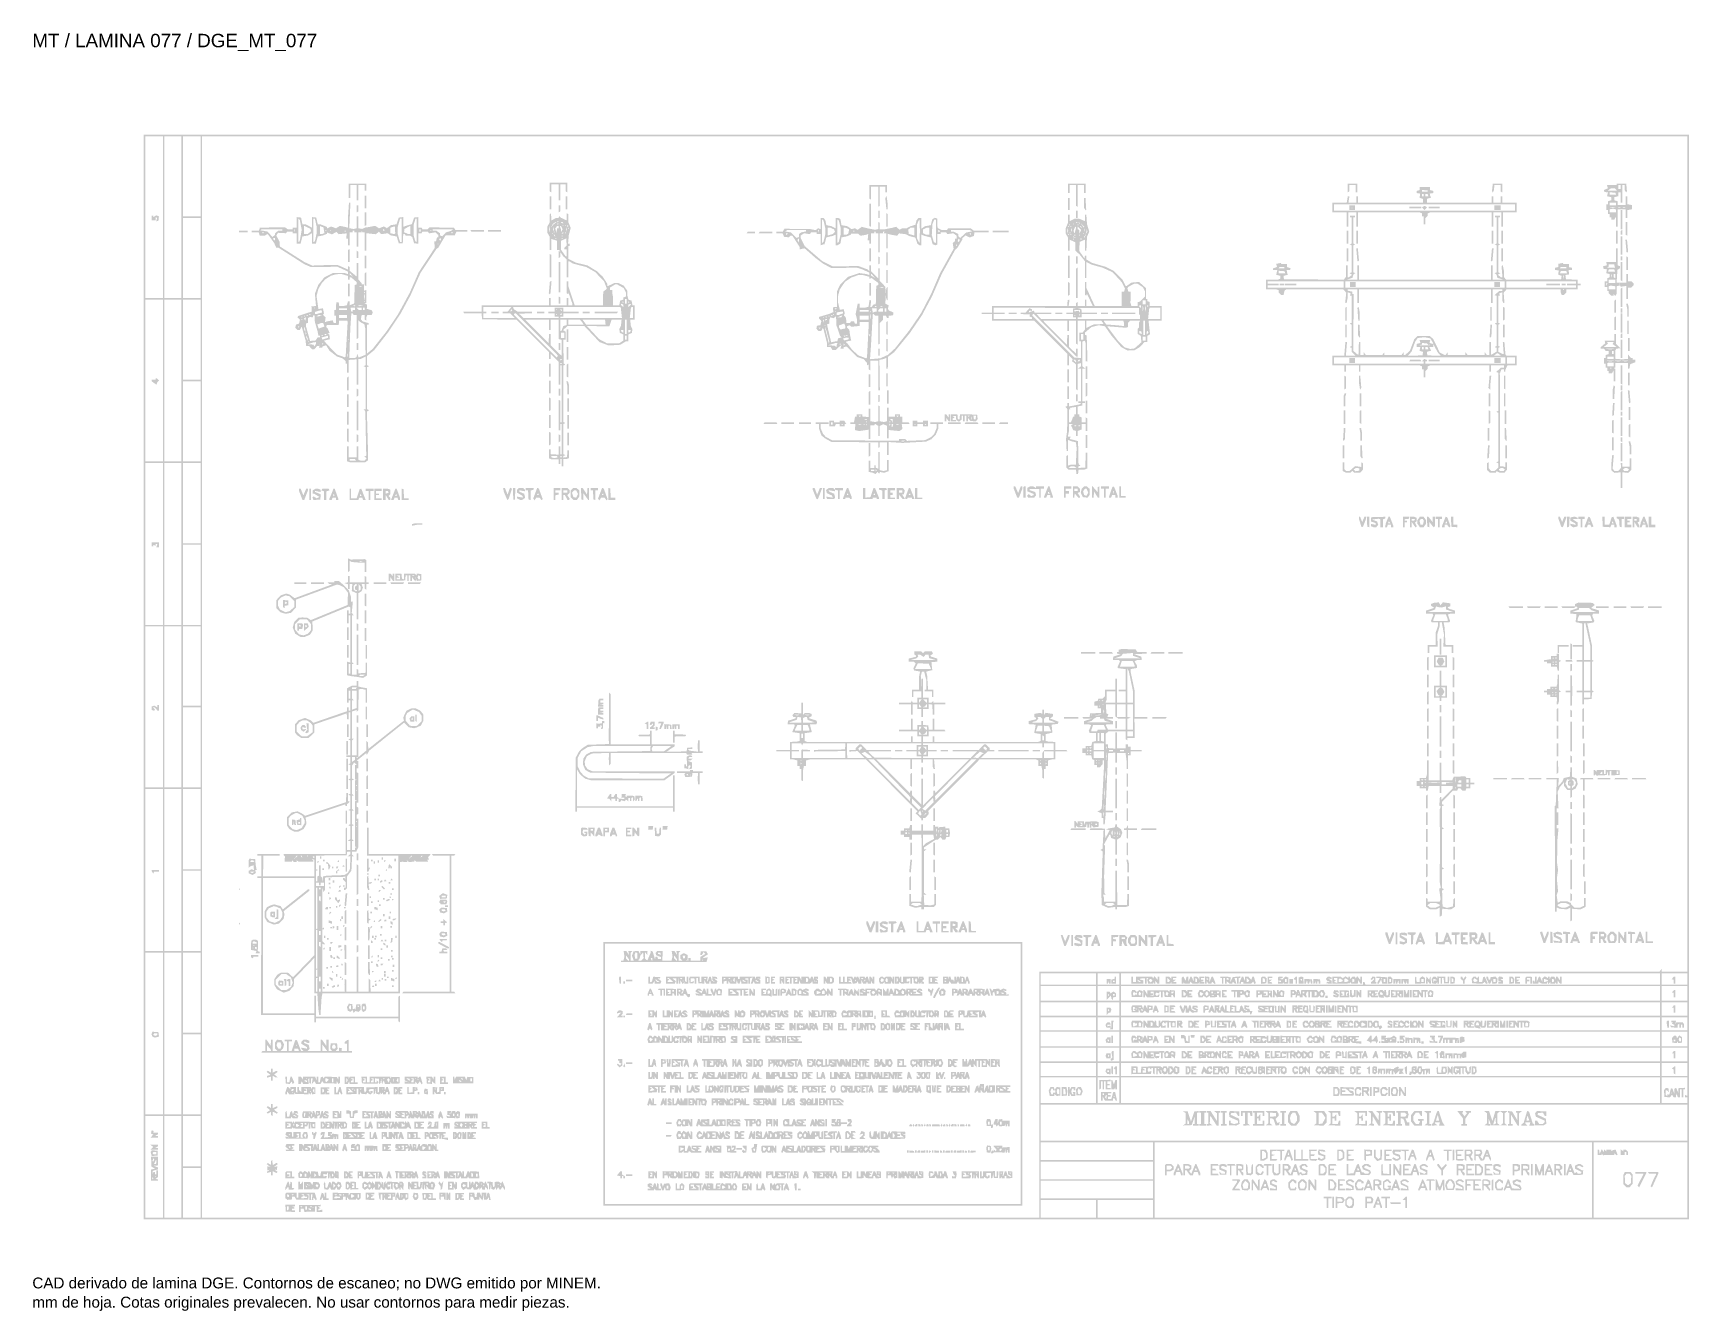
# Model space of a CAD drawing. Header units: millimetres. Extents: x 12 to 271, y 4 to 204.
import ezdxf

# ---------------------------------------------------------------- set-up
doc = ezdxf.new("R2010")
doc.units = ezdxf.units.MM
doc.layers.add('DGE_DATOS', color=7, linetype='Continuous', lineweight=0)
doc.layers.add('DGE_RELLENO', color=7, linetype='Continuous', lineweight=0)
doc.styles.add('DGE_ARIAL', font='arial.ttf')

msp = doc.modelspace()

# ---------------------------------------------------------------- texts
at = {"layer": 'DGE_DATOS', "style": 'DGE_ARIAL'}
for s, height, p in [('MT / LAMINA 077 / DGE_MT_077', 2.1, (12, 201.9028)), ('CAD derivado de lamina DGE. Contornos de escaneo; no DWG emitido por MINEM.', 1.7, (12, 8)), ('mm de hoja. Cotas originales prevalecen. No usar contornos para medir piezas.', 1.7, (12, 5))]:
    msp.add_text(s, height=height, dxfattribs=at).set_placement(p)

# ---------------------------------------------------------------- hatches: boundary and pattern name
at = {"layer": 'DGE_RELLENO'}
h = msp.add_hatch(color=7, dxfattribs=at)
h.paths.add_polyline_path([(29.3868, 103.526), (29.3868, 18.8053), (150.0886, 18.8053), (270.7903, 18.8053), (270.7903, 103.526), (270.7903, 188.2467), (150.0886, 188.2467), (29.3868, 188.2467)], flags=0)
h.paths.add_polyline_path([(32.3902, 175.3571), (32.3902, 162.7179), (31.0137, 162.7179), (29.6371, 162.7179), (29.6371, 175.3571), (29.6371, 187.9964), (31.0137, 187.9964), (32.3902, 187.9964)], flags=0)
h.paths.add_polyline_path([(35.2686, 175.3571), (35.2686, 162.7179), (33.9545, 162.7179), (32.6405, 162.7179), (32.6405, 175.3571), (32.6405, 187.9964), (33.9545, 187.9964), (35.2686, 187.9964)], flags=0)
h.paths.add_polyline_path([(38.272, 181.7394), (38.272, 175.4823), (36.8954, 175.4823), (35.5188, 175.4823), (35.5188, 181.7394), (35.5188, 187.9964), (36.8954, 187.9964), (38.272, 187.9964)], flags=0)
h.paths.add_polyline_path([(270.5401, 122.7352), (270.5401, 57.4739), (268.5377, 57.4739), (266.5354, 57.4739), (266.5314, 57.693), (266.5275, 57.9119), (266.3612, 57.693), (266.195, 57.4739), (217.7466, 57.4739), (169.2982, 57.4739), (169.2982, 38.2648), (169.2982, 19.0556), (103.9103, 19.0556), (38.5223, 19.0556), (38.5223, 103.526), (38.5223, 187.9964), (154.5312, 187.9964), (270.5401, 187.9964)], flags=0)
h.paths.add_polyline_path([(38.272, 168.9749), (38.272, 162.7179), (36.8954, 162.7179), (35.5188, 162.7179), (35.5188, 168.9749), (35.5188, 175.232), (36.8954, 175.232), (38.272, 175.232)], flags=0)
h.paths.add_polyline_path([(32.3902, 149.8283), (32.3902, 137.189), (31.0137, 137.189), (29.6371, 137.189), (29.6371, 149.8283), (29.6371, 162.4676), (31.0137, 162.4676), (32.3902, 162.4676)], flags=0)
h.paths.add_polyline_path([(35.2686, 149.8283), (35.2686, 137.189), (33.9545, 137.189), (32.6405, 137.189), (32.6405, 149.8283), (32.6405, 162.4676), (33.9545, 162.4676), (35.2686, 162.4676)], flags=0)
h.paths.add_polyline_path([(38.272, 156.2105), (38.272, 149.9534), (36.8954, 149.9534), (35.5188, 149.9534), (35.5188, 156.2105), (35.5188, 162.4676), (36.8954, 162.4676), (38.272, 162.4676)], flags=0)
h.paths.add_polyline_path([(38.272, 143.4461), (38.272, 137.189), (36.8954, 137.189), (35.5188, 137.189), (35.5188, 143.4461), (35.5188, 149.7032), (36.8954, 149.7032), (38.272, 149.7032)], flags=0)
h.paths.add_polyline_path([(32.3902, 124.2995), (32.3902, 111.6602), (31.0137, 111.6602), (29.6371, 111.6602), (29.6371, 124.2995), (29.6371, 136.9387), (31.0137, 136.9387), (32.3902, 136.9387)], flags=0)
h.paths.add_polyline_path([(35.2686, 124.2995), (35.2686, 111.6602), (33.9545, 111.6602), (32.6405, 111.6602), (32.6405, 124.2995), (32.6405, 136.9387), (33.9545, 136.9387), (35.2686, 136.9387)], flags=0)
h.paths.add_polyline_path([(38.272, 130.6817), (38.272, 124.4246), (36.8954, 124.4246), (35.5188, 124.4246), (35.5188, 130.6817), (35.5188, 136.9387), (36.8954, 136.9387), (38.272, 136.9387)], flags=0)
h.paths.add_polyline_path([(38.272, 117.9172), (38.272, 111.6602), (36.8954, 111.6602), (35.5188, 111.6602), (35.5188, 117.9172), (35.5188, 124.1743), (36.8954, 124.1743), (38.272, 124.1743)], flags=0)
h.paths.add_polyline_path([(32.3902, 98.8332), (32.3902, 86.2565), (31.0137, 86.2565), (29.6371, 86.2565), (29.6371, 98.8332), (29.6371, 111.4099), (31.0137, 111.4099), (32.3902, 111.4099)], flags=0)
h.paths.add_polyline_path([(35.2686, 98.8332), (35.2686, 86.2565), (33.9545, 86.2565), (32.6405, 86.2565), (32.6405, 98.8332), (32.6405, 111.4099), (33.9545, 111.4099), (35.2686, 111.4099)], flags=0)
h.paths.add_polyline_path([(38.272, 105.2154), (38.272, 99.0209), (36.8954, 99.0209), (35.5188, 99.0209), (35.5188, 105.2154), (35.5188, 111.4099), (36.8954, 111.4099), (38.272, 111.4099)], flags=0)
h.paths.add_polyline_path([(38.272, 92.5135), (38.272, 86.2565), (36.8954, 86.2565), (35.5188, 86.2565), (35.5188, 92.5135), (35.5188, 98.7706), (36.8954, 98.7706), (38.272, 98.7706)], flags=0)
h.paths.add_polyline_path([(32.3902, 73.3669), (32.3902, 60.7276), (31.0137, 60.7276), (29.6371, 60.7276), (29.6371, 73.3669), (29.6371, 86.0062), (31.0137, 86.0062), (32.3902, 86.0062)], flags=0)
h.paths.add_polyline_path([(35.2686, 73.3669), (35.2686, 60.7276), (33.9545, 60.7276), (32.6405, 60.7276), (32.6405, 73.3669), (32.6405, 86.0062), (33.9545, 86.0062), (35.2686, 86.0062)], flags=0)
h.paths.add_polyline_path([(38.272, 79.7491), (38.272, 73.4921), (36.8954, 73.4921), (35.5188, 73.4921), (35.5188, 79.7491), (35.5188, 86.0062), (36.8954, 86.0062), (38.272, 86.0062)], flags=0)
h.paths.add_polyline_path([(38.272, 66.9847), (38.272, 60.7276), (36.8954, 60.7276), (35.5188, 60.7276), (35.5188, 66.9847), (35.5188, 73.2418), (36.8954, 73.2418), (38.272, 73.2418)], flags=0)
h.paths.add_polyline_path([(32.3902, 47.8381), (32.3902, 35.1988), (31.0137, 35.1988), (29.6371, 35.1988), (29.6371, 47.8381), (29.6371, 60.4773), (31.0137, 60.4773), (32.3902, 60.4773)], flags=0)
h.paths.add_polyline_path([(35.2686, 47.8381), (35.2686, 35.1988), (33.9545, 35.1988), (32.6405, 35.1988), (32.6405, 47.8381), (32.6405, 60.4773), (33.9545, 60.4773), (35.2686, 60.4773)], flags=0)
h.paths.add_polyline_path([(38.272, 54.2203), (38.272, 47.9632), (36.8954, 47.9632), (35.5188, 47.9632), (35.5188, 54.2203), (35.5188, 60.4773), (36.8954, 60.4773), (38.272, 60.4773)], flags=0)
h.paths.add_polyline_path([(178.1835, 56.3477), (178.1835, 55.4717), (173.866, 55.4717), (169.5485, 55.4717), (169.5485, 56.3477), (169.5485, 57.2237), (173.866, 57.2237), (178.1835, 57.2237)], flags=0)
h.paths.add_polyline_path([(181.8127, 56.3477), (181.8127, 55.4717), (180.1232, 55.4717), (178.4338, 55.4717), (178.4338, 56.3477), (178.4338, 57.2237), (180.1232, 57.2237), (181.8127, 57.2237)], flags=0)
h.paths.add_polyline_path([(266.2851, 56.3477), (266.2851, 55.4717), (243.272, 55.4717), (220.2588, 55.4717), (220.1868, 55.6594), (220.1147, 55.8471), (219.9856, 55.8471), (219.8566, 55.8471), (219.8566, 55.6594), (219.8566, 55.4717), (200.9598, 55.4717), (182.063, 55.4717), (182.063, 56.3477), (182.063, 57.2237), (224.174, 57.2237), (266.2851, 57.2237)], flags=0)
h.paths.add_polyline_path([(270.5401, 56.3477), (270.5401, 55.4717), (268.5377, 55.4717), (266.5354, 55.4717), (266.5354, 56.3477), (266.5354, 57.2237), (268.5377, 57.2237), (270.5401, 57.2237)], flags=0)
h.paths.add_polyline_path([(178.1835, 54.0951), (178.1835, 52.9689), (173.866, 52.9689), (169.5485, 52.9689), (169.5485, 54.0951), (169.5485, 55.2214), (173.866, 55.2214), (178.1835, 55.2214)], flags=0)
h.paths.add_polyline_path([(181.8127, 54.0951), (181.8127, 52.9689), (180.1232, 52.9689), (178.4338, 52.9689), (178.4338, 54.0951), (178.4338, 55.2214), (180.1232, 55.2214), (181.8127, 55.2214)], flags=0)
h.paths.add_polyline_path([(266.2851, 54.0951), (266.2851, 52.9689), (224.174, 52.9689), (182.063, 52.9689), (182.063, 54.0951), (182.063, 55.2214), (224.174, 55.2214), (266.2851, 55.2214)], flags=0)
h.paths.add_polyline_path([(270.5401, 54.0951), (270.5401, 52.9689), (268.5377, 52.9689), (266.5354, 52.9689), (266.5354, 54.0951), (266.5354, 55.2214), (268.5377, 55.2214), (270.5401, 55.2214)], flags=0)
h.paths.add_polyline_path([(178.1835, 51.6549), (178.1835, 50.5912), (173.866, 50.5912), (169.5485, 50.5912), (169.5485, 51.6549), (169.5485, 52.7186), (173.866, 52.7186), (178.1835, 52.7186)], flags=0)
h.paths.add_polyline_path([(181.8127, 51.6549), (181.8127, 50.5912), (180.1232, 50.5912), (178.4338, 50.5912), (178.4338, 51.6549), (178.4338, 52.7186), (180.1232, 52.7186), (181.8127, 52.7186)], flags=0)
h.paths.add_polyline_path([(266.2851, 51.6549), (266.2851, 50.5912), (224.174, 50.5912), (182.063, 50.5912), (182.063, 51.6549), (182.063, 52.7186), (224.174, 52.7186), (266.2851, 52.7186)], flags=0)
h.paths.add_polyline_path([(270.5401, 51.6549), (270.5401, 50.5912), (268.5377, 50.5912), (266.5354, 50.5912), (266.5354, 51.6549), (266.5354, 52.7186), (268.5377, 52.7186), (270.5401, 52.7186)], flags=0)
h.paths.add_polyline_path([(178.1835, 49.3398), (178.1835, 48.3386), (173.866, 48.3386), (169.5485, 48.3386), (169.5485, 49.3398), (169.5485, 50.3409), (173.866, 50.3409), (178.1835, 50.3409)], flags=0)
h.paths.add_polyline_path([(181.8127, 49.3398), (181.8127, 48.3386), (180.1232, 48.3386), (178.4338, 48.3386), (178.4338, 49.3398), (178.4338, 50.3409), (180.1232, 50.3409), (181.8127, 50.3409)], flags=0)
h.paths.add_polyline_path([(266.2851, 49.3398), (266.2851, 48.3386), (224.174, 48.3386), (182.063, 48.3386), (182.063, 49.3398), (182.063, 50.3409), (224.174, 50.3409), (266.2851, 50.3409)], flags=0)
h.paths.add_polyline_path([(270.5401, 49.3398), (270.5401, 48.3386), (268.5377, 48.3386), (266.5354, 48.3386), (266.5354, 49.3398), (266.5354, 50.3409), (268.5377, 50.3409), (270.5401, 50.3409)], flags=0)
h.paths.add_polyline_path([(178.1835, 46.9621), (178.1835, 45.8358), (173.866, 45.8358), (169.5485, 45.8358), (169.5485, 46.9621), (169.5485, 48.0884), (173.866, 48.0884), (178.1835, 48.0884)], flags=0)
h.paths.add_polyline_path([(181.8127, 46.9621), (181.8127, 45.8358), (180.1232, 45.8358), (178.4338, 45.8358), (178.4338, 46.9621), (178.4338, 48.0884), (180.1232, 48.0884), (181.8127, 48.0884)], flags=0)
h.paths.add_polyline_path([(266.2851, 46.9621), (266.2851, 45.8358), (224.174, 45.8358), (182.063, 45.8358), (182.063, 46.9621), (182.063, 48.0884), (224.174, 48.0884), (266.2851, 48.0884)], flags=0)
h.paths.add_polyline_path([(270.5401, 46.9621), (270.5401, 45.8358), (268.5377, 45.8358), (266.5354, 45.8358), (266.5354, 46.9621), (266.5354, 48.0884), (268.5377, 48.0884), (270.5401, 48.0884)], flags=0)
h.paths.add_polyline_path([(38.272, 41.4559), (38.272, 35.1988), (36.8954, 35.1988), (35.5188, 35.1988), (35.5188, 41.4559), (35.5188, 47.7129), (36.8954, 47.7129), (38.272, 47.7129)], flags=0)
h.paths.add_polyline_path([(178.1835, 44.5218), (178.1835, 43.4581), (173.866, 43.4581), (169.5485, 43.4581), (169.5485, 44.5218), (169.5485, 45.5855), (173.866, 45.5855), (178.1835, 45.5855)], flags=0)
h.paths.add_polyline_path([(181.8127, 44.5218), (181.8127, 43.4581), (180.1232, 43.4581), (178.4338, 43.4581), (178.4338, 44.5218), (178.4338, 45.5855), (180.1232, 45.5855), (181.8127, 45.5855)], flags=0)
h.paths.add_polyline_path([(266.2851, 44.5218), (266.2851, 43.4581), (224.174, 43.4581), (182.063, 43.4581), (182.063, 44.5218), (182.063, 45.5855), (224.174, 45.5855), (266.2851, 45.5855)], flags=0)
h.paths.add_polyline_path([(270.5401, 44.5218), (270.5401, 43.4581), (268.5377, 43.4581), (266.5354, 43.4581), (266.5354, 44.5218), (266.5354, 45.5855), (268.5377, 45.5855), (270.5401, 45.5855)], flags=0)
h.paths.add_polyline_path([(178.1835, 42.2067), (178.1835, 41.2056), (173.866, 41.2056), (169.5485, 41.2056), (169.5485, 42.2067), (169.5485, 43.2078), (173.866, 43.2078), (178.1835, 43.2078)], flags=0)
h.paths.add_polyline_path([(181.8127, 42.2067), (181.8127, 41.2056), (180.1232, 41.2056), (178.4338, 41.2056), (178.4338, 42.2067), (178.4338, 43.2078), (180.1232, 43.2078), (181.8127, 43.2078)], flags=0)
h.paths.add_polyline_path([(266.2851, 42.2067), (266.2851, 41.2056), (224.174, 41.2056), (182.063, 41.2056), (182.063, 42.2067), (182.063, 43.2078), (224.174, 43.2078), (266.2851, 43.2078)], flags=0)
h.paths.add_polyline_path([(270.5401, 42.2067), (270.5401, 41.2056), (268.5377, 41.2056), (266.5354, 41.2056), (266.5354, 42.2067), (266.5354, 43.2078), (268.5377, 43.2078), (270.5401, 43.2078)], flags=0)
h.paths.add_polyline_path([(178.1835, 38.953), (178.1835, 36.9508), (173.866, 36.9508), (169.5485, 36.9508), (169.5485, 38.953), (169.5485, 40.9553), (173.866, 40.9553), (178.1835, 40.9553)], flags=0)
h.paths.add_polyline_path([(181.8127, 38.953), (181.8127, 36.9508), (180.1232, 36.9508), (178.4338, 36.9508), (178.4338, 38.953), (178.4338, 40.9553), (180.1232, 40.9553), (181.8127, 40.9553)], flags=0)
h.paths.add_polyline_path([(266.2851, 38.953), (266.2851, 36.9508), (224.174, 36.9508), (182.063, 36.9508), (182.063, 38.953), (182.063, 40.9553), (224.174, 40.9553), (266.2851, 40.9553)], flags=0)
h.paths.add_polyline_path([(270.5401, 39.5201), (270.5401, 38.0849), (270.3523, 38.1569), (270.1646, 38.229), (270.1646, 38.0279), (270.1646, 37.8268), (270.3523, 37.8268), (270.5401, 37.8268), (270.5401, 37.3888), (270.5401, 36.9508), (268.5377, 36.9508), (266.5354, 36.9508), (266.5354, 38.953), (266.5354, 40.9553), (268.5377, 40.9553), (270.5401, 40.9553)], flags=0)
h.paths.add_polyline_path([(270.5401, 33.8848), (270.5401, 31.0691), (220.0443, 31.0691), (169.5485, 31.0691), (169.5485, 33.8848), (169.5485, 36.7005), (220.0443, 36.7005), (270.5401, 36.7005)], flags=0)
h.paths.add_polyline_path([(32.3902, 27.002), (32.3902, 19.0556), (31.0137, 19.0556), (29.6371, 19.0556), (29.6371, 27.002), (29.6371, 34.9485), (31.0137, 34.9485), (32.3902, 34.9485)], flags=0)
h.paths.add_polyline_path([(35.2686, 27.002), (35.2686, 19.0556), (33.9545, 19.0556), (32.6405, 19.0556), (32.6405, 27.002), (32.6405, 34.9485), (33.9545, 34.9485), (35.2686, 34.9485)], flags=0)
h.paths.add_polyline_path([(38.272, 31.0066), (38.272, 27.0646), (36.8954, 27.0646), (35.5188, 27.0646), (35.5188, 31.0066), (35.5188, 34.9485), (36.8954, 34.9485), (38.272, 34.9485)], flags=0)
h.paths.add_polyline_path([(187.0687, 29.4423), (187.0687, 28.0657), (178.3086, 28.0657), (169.5485, 28.0657), (169.5485, 29.4423), (169.5485, 30.8188), (178.3086, 30.8188), (187.0687, 30.8188)], flags=0)
h.paths.add_polyline_path([(255.6479, 24.9372), (255.6479, 19.0556), (221.4834, 19.0556), (187.319, 19.0556), (187.319, 24.9372), (187.319, 30.8188), (221.4834, 30.8188), (255.6479, 30.8188)], flags=0)
h.paths.add_polyline_path([(270.5401, 24.9372), (270.5401, 19.0556), (263.2191, 19.0556), (255.8981, 19.0556), (255.8981, 24.9372), (255.8981, 30.8188), (263.2191, 30.8188), (270.5401, 30.8188)], flags=0)
h.paths.add_polyline_path([(187.0687, 26.4389), (187.0687, 25.0623), (178.3086, 25.0623), (169.5485, 25.0623), (169.5485, 26.4389), (169.5485, 27.8154), (178.3086, 27.8154), (187.0687, 27.8154)], flags=0)
h.paths.add_polyline_path([(38.272, 22.9349), (38.272, 19.0556), (36.8954, 19.0556), (35.5188, 19.0556), (35.5188, 22.9349), (35.5188, 26.8143), (36.8954, 26.8143), (38.272, 26.8143)], flags=0)
h.paths.add_polyline_path([(187.0687, 23.4355), (187.0687, 22.0589), (178.3086, 22.0589), (169.5485, 22.0589), (169.5485, 23.4355), (169.5485, 24.8121), (178.3086, 24.8121), (187.0687, 24.8121)], flags=0)
h.paths.add_polyline_path([(178.1835, 20.4321), (178.1835, 19.0556), (173.866, 19.0556), (169.5485, 19.0556), (169.5485, 20.4321), (169.5485, 21.8087), (173.866, 21.8087), (178.1835, 21.8087)], flags=0)
h.paths.add_polyline_path([(187.0687, 20.4321), (187.0687, 19.0556), (182.7512, 19.0556), (178.4338, 19.0556), (178.4338, 20.4321), (178.4338, 21.8087), (182.7512, 21.8087), (187.0687, 21.8087)], flags=0)
h.paths.add_polyline_path([(30.6382, 175.232), (30.6382, 174.8566), (30.9511, 174.8566), (31.2639, 174.8566), (31.2639, 175.1142), (31.2639, 175.3719), (31.3773, 175.3018), (31.4907, 175.2318), (31.4209, 174.9648), (31.3511, 174.6979), (31.5265, 174.7556), (31.7019, 174.8133), (31.7416, 175.1485), (31.7813, 175.4837), (31.5686, 175.5653), (31.3559, 175.6469), (31.1222, 175.501), (30.8885, 175.355), (30.8885, 175.4812), (30.8885, 175.6074), (30.7634, 175.6074), (30.6382, 175.6074)], flags=0)
h.paths.add_polyline_path([(92.835, 180.0573), (92.835, 179.3764), (92.9601, 179.2991), (93.0853, 179.2218), (93.0853, 179.8548), (93.0853, 180.4879), (93.6484, 180.4879), (94.2116, 180.4879), (94.2116, 179.2365), (94.2116, 177.9851), (94.3367, 177.9851), (94.4619, 177.9851), (94.4619, 179.2365), (94.4619, 180.4879), (94.8999, 180.4879), (95.3379, 180.4879), (95.3379, 179.9322), (95.3379, 179.3764), (95.463, 179.2991), (95.5882, 179.2218), (95.5882, 179.98), (95.5882, 180.7382), (94.2116, 180.7382), (92.835, 180.7382)], flags=0)
h.paths.add_polyline_path([(61.4237, 179.4868), (61.4237, 178.3605), (61.5489, 178.3605), (61.674, 178.3605), (61.674, 179.3617), (61.674, 180.3628), (62.1746, 180.3628), (62.6752, 180.3628), (62.6752, 179.174), (62.6752, 177.9851), (62.8003, 177.9851), (62.9255, 177.9851), (62.9255, 179.174), (62.9255, 180.3628), (63.4261, 180.3628), (63.9266, 180.3628), (63.9266, 179.9248), (63.9266, 179.4868), (64.0518, 179.4868), (64.1769, 179.4868), (64.1769, 180.0499), (64.1769, 180.6131), (62.8003, 180.6131), (61.4237, 180.6131)], flags=0)
h.paths.add_polyline_path([(173.8034, 179.8622), (173.8034, 179.1114), (173.9286, 179.1114), (174.0537, 179.1114), (174.0537, 179.7371), (174.0537, 180.3628), (174.5543, 180.3628), (175.0549, 180.3628), (175.0549, 178.7433), (175.0549, 177.1239), (175.18, 177.0466), (175.3052, 176.9692), (175.3052, 178.666), (175.3052, 180.3628), (175.8057, 180.3628), (176.3063, 180.3628), (176.3063, 179.7371), (176.3063, 179.1114), (176.4315, 179.1114), (176.5566, 179.1114), (176.5566, 179.8622), (176.5566, 180.6131), (175.18, 180.6131), (173.8034, 180.6131)], flags=0)
h.paths.add_polyline_path([(217.4788, 179.9174), (217.4788, 179.2218), (217.604, 179.2991), (217.7291, 179.3764), (217.7291, 179.8696), (217.7291, 180.3628), (218.2297, 180.3628), (218.7303, 180.3628), (218.7303, 179.7997), (218.7303, 179.2365), (218.8554, 179.2365), (218.9806, 179.2365), (218.9806, 179.9248), (218.9806, 180.6131), (218.2297, 180.6131), (217.4788, 180.6131)], flags=0)
h.paths.add_polyline_path([(240.0955, 180.0188), (240.0285, 179.4245), (240.1008, 179.3075), (240.1731, 179.1906), (240.2679, 179.4325), (240.3627, 179.6745), (240.3715, 180.0187), (240.3802, 180.3628), (240.8808, 180.3628), (241.3814, 180.3628), (241.3814, 179.8696), (241.3814, 179.3764), (241.5065, 179.2991), (241.6317, 179.2218), (241.6317, 179.9174), (241.6317, 180.6131), (240.8971, 180.6131), (240.1625, 180.6131)], flags=0)
h.paths.add_polyline_path([(259.5274, 180.4879), (259.5274, 180.3628), (258.7619, 180.3628), (257.9964, 180.3628), (258.0637, 180.1056), (258.1309, 179.8485), (257.8178, 179.7295), (257.5047, 179.6104), (257.5559, 179.4548), (257.6072, 179.2991), (257.8792, 179.2591), (258.1511, 179.2191), (258.0788, 178.9309), (258.0065, 178.6428), (258.3289, 178.5618), (258.6513, 178.4809), (258.6513, 178.2414), (258.6513, 178.002), (258.401, 177.9225), (258.1508, 177.8431), (258.1508, 177.6013), (258.1508, 177.3594), (258.0256, 177.3594), (257.9005, 177.3594), (257.9005, 176.9214), (257.9005, 176.4834), (258.0256, 176.4834), (258.1508, 176.4834), (258.1508, 176.1706), (258.1508, 175.8577), (258.2759, 175.8577), (258.401, 175.8577), (258.401, 175.6074), (258.401, 175.3571), (258.5262, 175.3571), (258.6513, 175.3571), (258.6513, 175.1694), (258.6513, 174.9817), (258.8954, 174.9817), (259.1395, 174.9817), (259.267, 175.2007), (259.3946, 175.4197), (259.3984, 174.6376), (259.4022, 173.8554), (259.5274, 173.8554), (259.6525, 173.8554), (259.6525, 175.232), (259.6525, 176.6086), (260.2782, 176.6086), (260.9039, 176.6086), (260.9039, 175.9203), (260.9039, 175.232), (261.0291, 175.232), (261.1542, 175.232), (261.1542, 175.8421), (261.1542, 176.4521), (261.5297, 176.5272), (261.9051, 176.6023), (261.9051, 176.9214), (261.9051, 177.2405), (261.5297, 177.3156), (261.1542, 177.3907), (261.1542, 178.0008), (261.1542, 178.6108), (261.0291, 178.6108), (260.9039, 178.6108), (260.9039, 177.937), (260.9039, 177.2631), (260.2782, 177.2631), (259.6525, 177.2631), (259.6525, 177.5531), (259.6525, 177.8431), (259.4022, 177.9225), (259.1519, 178.002), (259.1519, 178.2414), (259.1519, 178.4809), (259.4648, 178.5594), (259.7776, 178.638), (259.7776, 178.9372), (259.7776, 179.2365), (259.9653, 179.2365), (260.1531, 179.2365), (260.1531, 178.4231), (260.1531, 177.6097), (260.2782, 177.6097), (260.4034, 177.6097), (260.4034, 178.9862), (260.4034, 180.3628), (260.5911, 180.3628), (260.7788, 180.3628), (260.7807, 179.9561), (260.7826, 179.5494), (260.8902, 179.3796), (260.9978, 179.2098), (261.0548, 179.317), (261.1119, 179.4242), (261.0579, 180.0187), (261.0039, 180.6131), (260.2656, 180.6131), (259.5274, 180.6131)], flags=0)
h.paths.add_polyline_path([(260.1531, 180.0499), (260.1531, 179.7371), (259.9653, 179.7371), (259.7776, 179.7371), (259.7776, 180.0499), (259.7776, 180.3628), (259.9653, 180.3628), (260.1531, 180.3628)], flags=0)
h.paths.add_polyline_path([(259.4022, 179.6745), (259.558, 179.4868), (258.8305, 179.4868), (258.1029, 179.4868), (258.3458, 179.6705), (258.5888, 179.8543), (258.9176, 179.8583), (259.2464, 179.8622)], flags=0)
h.paths.add_polyline_path([(259.3717, 179.0175), (259.4231, 178.8611), (258.9121, 178.8611), (258.401, 178.8611), (258.401, 179.0564), (258.401, 179.2516), (258.8607, 179.2128), (259.3203, 179.174)], flags=0)
h.paths.add_polyline_path([(259.4022, 177.422), (259.4022, 177.2343), (258.9016, 177.2343), (258.401, 177.2343), (258.401, 177.422), (258.401, 177.6097), (258.9016, 177.6097), (259.4022, 177.6097)], flags=0)
h.paths.add_polyline_path([(259.1832, 176.8957), (258.9016, 176.8414), (258.62, 176.8957), (258.3385, 176.9499), (258.9016, 176.9499), (259.4648, 176.9499)], flags=0)
h.paths.add_polyline_path([(260.0592, 176.9011), (259.9028, 176.838), (259.7464, 176.9011), (259.5899, 176.9642), (259.9028, 176.9642), (260.2156, 176.9642)], flags=0)
h.paths.add_polyline_path([(260.8101, 176.9011), (260.6536, 176.838), (260.4972, 176.9011), (260.3408, 176.9642), (260.6536, 176.9642), (260.9665, 176.9642)], flags=0)
h.paths.add_polyline_path([(259.4022, 176.3437), (259.4022, 176.108), (258.9016, 176.108), (258.401, 176.108), (258.401, 176.3496), (258.401, 176.5912), (258.6826, 176.6351), (258.9642, 176.6791), (259.1832, 176.6292), (259.4022, 176.5794)], flags=0)
h.paths.add_polyline_path([(142.7676, 179.3065), (142.7676, 178.2502), (142.8928, 178.1728), (143.0179, 178.0955), (143.0179, 179.104), (143.0179, 180.1125), (143.5811, 180.1125), (144.1442, 180.1125), (144.1442, 178.5409), (144.1442, 176.9692), (144.2693, 177.0466), (144.3945, 177.1239), (144.3945, 178.6182), (144.3945, 180.1125), (144.8325, 180.1125), (145.2705, 180.1125), (145.2705, 179.6745), (145.2705, 179.2365), (145.3956, 179.2365), (145.5208, 179.2365), (145.5208, 179.7997), (145.5208, 180.3628), (144.1442, 180.3628), (142.7676, 180.3628)], flags=0)
h.paths.add_polyline_path([(228.7418, 179.8427), (228.7418, 179.5885), (228.4915, 179.5231), (228.2412, 179.4576), (228.2412, 179.2932), (228.2412, 179.1288), (228.5228, 179.0888), (228.8044, 179.0488), (228.7656, 178.7155), (228.7267, 178.3822), (228.9846, 178.3004), (229.2424, 178.2185), (229.2424, 177.9141), (229.2424, 177.6097), (224.174, 177.6097), (219.1057, 177.6097), (219.1057, 178.1103), (219.1057, 178.6108), (218.9806, 178.6108), (218.8554, 178.6108), (218.8554, 178.1103), (218.8554, 177.6097), (218.2282, 177.6097), (217.601, 177.6097), (217.681, 178.1103), (217.7611, 178.6108), (217.631, 178.6108), (217.5008, 178.6108), (217.4163, 178.1103), (217.3317, 177.6097), (216.2164, 177.6097), (215.1011, 177.6097), (215.1011, 176.8588), (215.1011, 176.108), (216.2274, 176.108), (217.3537, 176.108), (217.3537, 174.9817), (217.3537, 173.8554), (217.4788, 173.8554), (217.604, 173.8554), (217.604, 174.9817), (217.604, 176.108), (218.2297, 176.108), (218.8554, 176.108), (218.8554, 174.9817), (218.8554, 173.8554), (218.9806, 173.8554), (219.1057, 173.8554), (219.1057, 174.9817), (219.1057, 176.108), (223.9135, 176.108), (228.7214, 176.108), (228.9193, 176.032), (229.1173, 175.9561), (229.1173, 175.7192), (229.1173, 175.4823), (229.2424, 175.4823), (229.3675, 175.4823), (229.3675, 174.8566), (229.3675, 174.2309), (229.4927, 174.2309), (229.6178, 174.2309), (229.6178, 174.7225), (229.6178, 175.2141), (229.8055, 175.4018), (229.9933, 175.5896), (229.9933, 175.7728), (229.9933, 175.9561), (230.1912, 176.032), (230.3892, 176.108), (235.197, 176.108), (240.0048, 176.108), (240.0048, 174.9817), (240.0048, 173.8554), (240.13, 173.8554), (240.2551, 173.8554), (240.2551, 174.9817), (240.2551, 176.108), (240.8808, 176.108), (241.5065, 176.108), (241.5065, 174.9817), (241.5065, 173.8554), (241.6317, 173.8554), (241.7568, 173.8554), (241.7568, 174.9817), (241.7568, 176.108), (242.8206, 176.108), (243.8843, 176.108), (243.8843, 176.8588), (243.8843, 177.6097), (242.758, 177.6097), (241.6317, 177.6097), (241.6317, 178.1103), (241.6317, 178.6108), (241.5065, 178.6108), (241.3814, 178.6108), (241.3814, 178.1103), (241.3814, 177.6097), (240.8182, 177.6097), (240.2551, 177.6097), (240.2551, 178.1103), (240.2551, 178.6108), (240.13, 178.6108), (240.0048, 178.6108), (240.0048, 178.1103), (240.0048, 177.6097), (234.9365, 177.6097), (229.8681, 177.6097), (229.8681, 177.9202), (229.8681, 178.2306), (230.1884, 178.311), (230.5088, 178.3914), (230.4295, 178.595), (230.3502, 178.7985), (230.3281, 178.9207), (230.3061, 179.0429), (230.5877, 179.0858), (230.8693, 179.1288), (230.8693, 179.2932), (230.8693, 179.4576), (230.619, 179.5231), (230.3687, 179.5885), (230.3687, 179.8427), (230.3687, 180.0969), (229.5553, 180.0969), (228.7418, 180.0969)], flags=0)
h.paths.add_polyline_path([(229.9933, 179.462), (229.9933, 179.3617), (229.5553, 179.3617), (229.1173, 179.3617), (229.1173, 179.4744), (229.1173, 179.5872), (229.5553, 179.5748), (229.9933, 179.5623)], flags=0)
h.paths.add_polyline_path([(229.3675, 178.7985), (229.3675, 178.6108), (229.2424, 178.6108), (229.1173, 178.6108), (229.1173, 178.7985), (229.1173, 178.9862), (229.2424, 178.9862), (229.3675, 178.9862)], flags=0)
h.paths.add_polyline_path([(230.0385, 178.7985), (230.1105, 178.6108), (229.8642, 178.6108), (229.6178, 178.6108), (229.6178, 178.7985), (229.6178, 178.9862), (229.7922, 178.9862), (229.9665, 178.9862)], flags=0)
h.paths.add_polyline_path([(243.634, 176.8588), (243.634, 176.3583), (229.4927, 176.3583), (215.3514, 176.3583), (215.3514, 176.8588), (215.3514, 177.3594), (229.4927, 177.3594), (243.634, 177.3594)], flags=0)
h.paths.add_polyline_path([(63.9266, 177.7348), (63.9266, 176.7337), (64.0518, 176.7337), (64.1769, 176.7337), (64.1769, 177.7348), (64.1769, 178.736), (64.0518, 178.736), (63.9266, 178.736)], flags=0)
h.paths.add_polyline_path([(92.835, 177.6097), (92.835, 176.6086), (92.9601, 176.6086), (93.0853, 176.6086), (93.0853, 177.6097), (93.0853, 178.6108), (92.9601, 178.6108), (92.835, 178.6108)], flags=0)
h.paths.add_polyline_path([(95.3379, 177.6097), (95.3379, 176.6086), (95.463, 176.6086), (95.5882, 176.6086), (95.5882, 177.6097), (95.5882, 178.6108), (95.463, 178.6108), (95.3379, 178.6108)], flags=0)
h.paths.add_polyline_path([(145.3518, 178.5096), (145.2466, 178.3457), (145.3338, 177.4772), (145.421, 176.6086), (145.5335, 176.6086), (145.6459, 176.6086), (145.635, 177.0153), (145.624, 177.422), (145.5405, 178.0477), (145.4571, 178.6734)], flags=0)
h.paths.add_polyline_path([(173.8034, 177.422), (173.8034, 176.4834), (173.9286, 176.4834), (174.0537, 176.4834), (174.0537, 177.422), (174.0537, 178.3605), (173.9286, 178.3605), (173.8034, 178.3605)], flags=0)
h.paths.add_polyline_path([(176.3082, 177.5784), (176.3101, 176.7963), (176.4266, 176.6122), (176.543, 176.4281), (176.5919, 176.487), (176.6409, 176.546), (176.5846, 177.4533), (176.5284, 178.3605), (176.4173, 178.3605), (176.3063, 178.3605)], flags=0)
h.paths.add_polyline_path([(61.3807, 176.3896), (61.2999, 175.1694), (61.2992, 174.4414), (61.2986, 173.7134), (61.0796, 173.7751), (60.8606, 173.8368), (60.4488, 173.9197), (60.037, 174.0027), (59.7425, 173.8098), (59.4481, 173.6169), (59.0681, 173.7603), (58.6882, 173.9037), (58.3665, 173.7571), (58.0448, 173.6105), (58.0448, 173.7194), (58.0448, 173.8283), (57.5417, 174.0296), (57.0386, 174.2309), (56.8149, 174.2309), (56.5912, 174.2309), (56.4733, 174.7627), (56.3554, 175.2946), (56.0112, 175.3342), (55.6671, 175.3738), (55.6671, 174.5518), (55.6671, 173.7298), (55.1997, 173.9803), (54.7322, 174.2309), (54.4666, 174.2309), (54.2009, 174.2309), (54.0893, 174.7627), (53.9776, 175.2946), (53.6335, 175.3342), (53.2894, 175.3738), (53.2894, 174.552), (53.2894, 173.7303), (52.9765, 173.7303), (52.6636, 173.7303), (52.6636, 173.6052), (52.6636, 173.48), (52.2668, 173.48), (51.8699, 173.48), (51.6723, 173.6365), (51.4748, 173.7929), (49.5102, 173.7555), (47.5457, 173.7182), (47.4682, 173.474), (47.3907, 173.2297), (46.836, 173.2297), (46.2813, 173.2297), (46.2813, 173.1046), (46.2813, 172.9795), (46.8298, 172.9795), (47.3784, 172.9795), (47.4438, 172.7292), (47.5093, 172.4789), (47.9047, 172.4789), (48.3, 172.4789), (48.5348, 172.6046), (48.7696, 172.7302), (49.2736, 172.0264), (49.7776, 171.3226), (49.9372, 170.9622), (50.0967, 170.6018), (50.2658, 170.6018), (50.435, 170.6018), (52.4566, 169.3106), (54.4782, 168.0193), (54.9937, 167.7972), (55.5093, 167.5751), (56.4329, 167.5643), (57.3565, 167.5535), (58.4828, 167.5967), (59.6091, 167.6399), (60.4539, 167.2516), (61.2986, 166.8632), (61.2986, 166.6592), (61.2986, 166.4552), (61.017, 166.5575), (60.7355, 166.6598), (59.8594, 166.6564), (58.9834, 166.6529), (58.2951, 166.2984), (57.6068, 165.9438), (57.1358, 165.3632), (56.6647, 164.7827), (56.4044, 164.0944), (56.1441, 163.4061), (56.2263, 162.4454), (56.3084, 161.4846), (55.9565, 161.4442), (55.6045, 161.4039), (55.6344, 161.0115), (55.6642, 160.6191), (54.5969, 160.2719), (53.5297, 159.9247), (53.4709, 159.8297), (53.4122, 159.7347), (53.6137, 159.5332), (53.8152, 159.3317), (53.7397, 159.0308), (53.6642, 158.73), (53.4277, 158.655), (53.1912, 158.5799), (53.1263, 158.3316), (53.0613, 158.0832), (53.2469, 157.8977), (53.4324, 157.7122), (53.6068, 157.7122), (53.7811, 157.7122), (53.9301, 157.9905), (54.079, 158.2688), (54.3768, 157.2084), (54.6746, 156.1479), (54.715, 155.7725), (54.7554, 155.3971), (54.7733, 155.3032), (54.7911, 155.2094), (55.022, 155.2094), (55.2529, 155.2094), (55.4794, 154.9591), (55.7059, 154.7088), (55.8754, 154.7088), (56.045, 154.7088), (56.2593, 154.9591), (56.4736, 155.2094), (56.6243, 155.2094), (56.775, 155.2094), (56.8286, 155.3658), (56.8821, 155.5222), (56.8353, 155.2407), (56.7886, 154.9591), (57.0309, 154.9591), (57.2731, 154.9591), (57.3148, 155.0677), (57.3565, 155.1763), (57.6252, 155.2598), (57.8939, 155.3432), (58.1568, 154.9178), (58.4197, 154.4924), (58.9972, 154.0426), (59.5746, 153.5927), (60.0147, 153.4475), (60.4548, 153.3022), (60.689, 153.1017), (60.9232, 152.9012), (60.9232, 152.6787), (60.9232, 152.4563), (61.0483, 152.4563), (61.1735, 152.4563), (61.1735, 151.768), (61.1735, 151.0797), (61.2986, 151.0797), (61.4237, 151.0797), (61.4237, 152.0688), (61.4237, 153.0578), (62.0495, 153.1012), (62.6753, 153.1445), (62.6753, 151.1736), (62.6752, 149.2026), (62.8003, 149.2026), (62.9255, 149.2026), (62.9255, 151.2049), (62.9255, 153.2071), (63.1194, 153.2071), (63.3133, 153.2071), (63.6826, 153.398), (64.0518, 153.589), (64.0518, 152.9079), (64.0518, 152.2268), (63.8953, 152.1538), (63.7389, 152.0808), (63.8953, 152.0079), (64.0518, 151.9348), (64.0518, 148.629), (64.0518, 145.3232), (63.9113, 145.3232), (63.7708, 145.3232), (63.8944, 145.1668), (64.018, 145.0104), (64.0914, 141.5461), (64.1647, 138.0818), (64.0144, 138.0204), (63.8641, 137.9589), (64.0437, 137.8338), (64.2234, 137.7087), (64.0597, 137.5114), (63.896, 137.3142), (63.6087, 137.3142), (63.3214, 137.3142), (63.1234, 137.3901), (62.9255, 137.4661), (62.9255, 138.5164), (62.9255, 139.5667), (62.8003, 139.5667), (62.6752, 139.5667), (62.6752, 138.6907), (62.6752, 137.8147), (62.0495, 137.8147), (61.4237, 137.8147), (61.4237, 138.6907), (61.4237, 139.5667), (61.2986, 139.5667), (61.1735, 139.5667), (61.1735, 138.3863), (61.1735, 137.2059), (61.3925, 137.1428), (61.6115, 137.0797), (62.2372, 137.0557), (62.8629, 137.0316), (63.4334, 137.0477), (64.0039, 137.0639), (64.2182, 137.2205), (64.4324, 137.3772), (64.4465, 137.7524), (64.4605, 138.1276), (64.3618, 141.5495), (64.263, 144.9714), (64.439, 145.0943), (64.6149, 145.2171), (64.4585, 145.2806), (64.3021, 145.3441), (64.3021, 148.6395), (64.3021, 151.9348), (64.4585, 152.0079), (64.6149, 152.0808), (64.4585, 152.1538), (64.3021, 152.2268), (64.3021, 152.9522), (64.3021, 153.6775), (64.8533, 154.1292), (65.4046, 154.581), (66.4647, 155.9394), (67.5248, 157.2978), (68.5329, 158.8025), (69.541, 160.3072), (70.3107, 161.7315), (71.0805, 163.1559), (71.8663, 164.9162), (72.652, 166.6765), (73.9144, 168.564), (75.1768, 170.4515), (75.2817, 170.4954), (75.3865, 170.5392), (75.9797, 171.5403), (76.5728, 172.5415), (77.2891, 172.5415), (78.0054, 172.5415), (78.1289, 172.823), (78.2524, 173.1046), (79.0988, 173.1046), (79.9451, 173.1046), (79.9451, 173.2297), (79.9451, 173.3549), (79.0127, 173.3549), (78.0804, 173.3549), (77.9801, 173.5341), (77.8798, 173.7133), (75.9646, 173.7399), (74.0494, 173.7664), (73.9062, 173.6232), (73.763, 173.48), (73.3574, 173.48), (72.9518, 173.48), (72.8745, 173.6052), (72.7971, 173.7303), (72.5542, 173.7303), (72.3113, 173.7303), (72.3113, 174.552), (72.3113, 175.3738), (71.9768, 175.3342), (71.6423, 175.2946), (71.4743, 174.7882), (71.3062, 174.2817), (70.7763, 174.1254), (70.2464, 173.9691), (70.09, 173.9019), (69.9336, 173.8346), (69.9336, 174.6042), (69.9336, 175.3738), (69.5894, 175.3342), (69.2453, 175.2946), (69.0656, 174.775), (68.886, 174.2554), (68.4399, 174.1799), (67.9938, 174.1043), (67.6892, 173.8681), (67.3845, 173.6319), (67.16, 173.7721), (66.9354, 173.9123), (66.544, 173.7646), (66.1526, 173.6169), (65.8572, 173.8104), (65.5617, 174.004), (65.0258, 173.9029), (64.4898, 173.8018), (64.3021, 173.7893), (64.1143, 173.7768), (63.8129, 173.6496), (63.5114, 173.5223), (63.2184, 173.5783), (62.9255, 173.6343), (62.9255, 174.5583), (62.9255, 175.4823), (62.8003, 175.4823), (62.6752, 175.4823), (62.6752, 174.5583), (62.6752, 173.6344), (62.4373, 173.5722), (62.1995, 173.51), (61.8576, 173.5753), (61.5156, 173.6407), (61.6046, 175.6252), (61.6935, 177.6097), (61.5775, 177.6097), (61.4615, 177.6097)], flags=0)
h.paths.add_polyline_path([(53.9397, 174.1328), (54.0823, 173.3661), (53.9248, 172.4849), (53.7673, 171.6037), (53.6535, 171.5334), (53.5396, 171.463), (53.5396, 173.31), (53.5396, 175.1569), (53.6684, 175.0282), (53.7972, 174.8994)], flags=0)
h.paths.add_polyline_path([(56.2824, 174.475), (56.418, 173.8431), (56.418, 173.3549), (56.418, 172.8666), (56.2827, 172.2359), (56.1474, 171.6052), (56.0324, 171.5341), (55.9174, 171.463), (55.9174, 173.2849), (55.9174, 175.1069), (56.0322, 175.1069), (56.1469, 175.1069)], flags=0)
h.paths.add_polyline_path([(69.6833, 173.2923), (69.6833, 171.4778), (69.567, 171.4778), (69.4507, 171.4778), (69.2541, 172.154), (69.0576, 172.8303), (69.0576, 173.2923), (69.0576, 173.7544), (69.2541, 174.4306), (69.4507, 175.1069), (69.567, 175.1069), (69.6833, 175.1069)], flags=0)
h.paths.add_polyline_path([(72.061, 173.2849), (72.061, 171.463), (71.9405, 171.5375), (71.82, 171.6119), (71.6909, 172.0767), (71.5618, 172.5415), (71.5611, 173.3404), (71.5604, 174.1393), (71.7054, 174.6231), (71.8503, 175.1069), (71.9557, 175.1069), (72.061, 175.1069)], flags=0)
h.paths.add_polyline_path([(54.9691, 173.7723), (55.4058, 173.5641), (55.4815, 173.3667), (55.5573, 173.1694), (55.2855, 172.9493), (55.0136, 172.7292), (54.7147, 172.7292), (54.4157, 172.7292), (54.4157, 173.3549), (54.4157, 173.9806), (54.474, 173.9806), (54.5323, 173.9806)], flags=0)
h.paths.add_polyline_path([(57.555, 173.3148), (57.6282, 172.8653), (57.4509, 172.7972), (57.2735, 172.7292), (57.096, 172.7292), (56.9185, 172.7292), (56.9185, 173.3509), (56.9185, 173.9725), (57.2001, 173.8684), (57.4817, 173.7643)], flags=0)
h.paths.add_polyline_path([(68.6328, 172.7633), (68.5686, 172.6991), (68.2499, 172.7791), (67.9313, 172.8591), (67.9313, 173.2843), (67.9313, 173.7094), (68.2754, 173.8249), (68.6195, 173.9403), (68.6582, 173.3839), (68.6969, 172.8274)], flags=0)
h.paths.add_polyline_path([(71.0599, 173.3549), (71.0599, 172.7292), (70.878, 172.7292), (70.6962, 172.7292), (70.3811, 172.8728), (70.0659, 173.0164), (70.1047, 173.2706), (70.1435, 173.5248), (70.5684, 173.7527), (70.9934, 173.9806), (71.0266, 173.9806), (71.0599, 173.9806)], flags=0)
h.paths.add_polyline_path([(51.0368, 173.3549), (51.0368, 173.2297), (50.7025, 173.2297), (50.3682, 173.2297), (50.1393, 173.0226), (49.9105, 172.8155), (49.9105, 172.6923), (49.9105, 172.5691), (49.7028, 172.4172), (49.4951, 172.2654), (49.1301, 172.6811), (48.765, 173.0968), (48.3053, 173.1886), (47.8456, 173.2804), (47.7424, 173.252), (47.6393, 173.2235), (47.7185, 173.3518), (47.7978, 173.48), (49.4173, 173.48), (51.0368, 173.48)], flags=0)
h.paths.add_polyline_path([(52.9994, 173.2063), (52.9337, 173.042), (52.9238, 173.2819), (52.9139, 173.5217), (52.9895, 173.4461), (53.0651, 173.3705)], flags=0)
h.paths.add_polyline_path([(66.9927, 173.3549), (67.07, 173.2297), (66.9375, 173.2297), (66.805, 173.2297), (66.805, 173.3549), (66.805, 173.48), (66.8601, 173.48), (66.9153, 173.48)], flags=0)
h.paths.add_polyline_path([(72.6867, 173.2923), (72.6867, 173.1046), (72.5616, 173.1046), (72.4364, 173.1046), (72.4364, 173.2923), (72.4364, 173.48), (72.5616, 173.48), (72.6867, 173.48)], flags=0)
h.paths.add_polyline_path([(77.6237, 173.37), (77.5048, 173.26), (77.0539, 173.1161), (76.603, 172.9722), (76.321, 172.672), (76.039, 172.3718), (75.8646, 172.4388), (75.6902, 172.5057), (75.6902, 172.6729), (75.6902, 172.8401), (75.4121, 173.0349), (75.1339, 173.2297), (74.8489, 173.2297), (74.5639, 173.2297), (74.5639, 173.3549), (74.5639, 173.48), (76.1532, 173.48), (77.7426, 173.48)], flags=0)
h.paths.add_polyline_path([(57.9197, 173.2923), (57.9197, 173.2297), (57.8571, 173.2297), (57.7946, 173.2297), (57.7946, 173.2923), (57.7946, 173.3549), (57.8571, 173.3549), (57.9197, 173.3549)], flags=0)
h.paths.add_polyline_path([(58.6706, 173.2923), (58.6706, 173.2297), (58.608, 173.2297), (58.5454, 173.2297), (58.5454, 173.2923), (58.5454, 173.3549), (58.608, 173.3549), (58.6706, 173.3549)], flags=0)
h.paths.add_polyline_path([(74.3136, 173.2923), (74.3136, 173.2297), (74.251, 173.2297), (74.1885, 173.2297), (74.1885, 173.2923), (74.1885, 173.3549), (74.251, 173.3549), (74.3136, 173.3549)], flags=0)
h.paths.add_polyline_path([(60.9232, 173.1672), (60.9232, 173.1046), (60.8606, 173.1046), (60.798, 173.1046), (60.798, 173.1672), (60.798, 173.2297), (60.8606, 173.2297), (60.9232, 173.2297)], flags=0)
h.paths.add_polyline_path([(62.2998, 173.1046), (62.2998, 172.9795), (62.4875, 172.9795), (62.6752, 172.9795), (62.6752, 171.8532), (62.6752, 170.7269), (62.8003, 170.7269), (62.9255, 170.7269), (62.9255, 171.8532), (62.9255, 172.9795), (63.1758, 172.9795), (63.4261, 172.9795), (63.4359, 173.1359), (63.4458, 173.2923), (63.5089, 173.1359), (63.5721, 172.9795), (63.7493, 172.9795), (63.9266, 172.9795), (63.9266, 171.5403), (63.9266, 170.1012), (64.0518, 170.1012), (64.1769, 170.1012), (64.1769, 171.4758), (64.1769, 172.8505), (64.9293, 172.7718), (65.6818, 172.6932), (65.9125, 172.9021), (66.1433, 173.1109), (66.3129, 172.9067), (66.4824, 172.7024), (66.9987, 172.7732), (67.515, 172.8439), (67.7544, 172.6792), (67.9938, 172.5144), (68.4524, 172.4304), (68.9109, 172.3464), (69.0781, 171.8182), (69.2453, 171.2901), (69.5581, 171.2901), (69.871, 171.2901), (69.9085, 172.0096), (69.9461, 172.7292), (70.0576, 172.7292), (70.1691, 172.7292), (70.2464, 172.604), (70.3238, 172.4789), (70.6605, 172.477), (70.9973, 172.4751), (71.1804, 172.3592), (71.3635, 172.2434), (71.4966, 171.7667), (71.6297, 171.2901), (71.9705, 171.2505), (72.3113, 171.2109), (72.3113, 172.0326), (72.3113, 172.8543), (72.5542, 172.8543), (72.7971, 172.8543), (72.8745, 172.9795), (72.9518, 173.1046), (73.375, 173.1046), (73.7983, 173.1046), (73.8839, 172.966), (73.9696, 172.8274), (74.4713, 172.9076), (74.973, 172.9878), (75.2065, 172.7765), (75.4399, 172.5652), (75.4399, 172.3969), (75.4399, 172.2286), (75.3283, 172.2286), (75.2168, 172.2286), (75.1382, 171.9158), (75.0597, 171.6029), (74.9312, 171.6029), (74.8027, 171.6029), (74.828, 171.0711), (74.8534, 170.5392), (73.607, 168.6496), (72.3605, 166.76), (71.6542, 165.1457), (70.948, 163.5313), (70.0297, 161.8419), (69.1114, 160.1525), (68.2233, 158.8385), (67.3352, 157.5245), (66.2506, 156.1508), (65.1661, 154.7771), (64.7341, 154.421), (64.3021, 154.0649), (64.3021, 156.3265), (64.3021, 158.5882), (64.4272, 158.5882), (64.5524, 158.5882), (64.5524, 158.6935), (64.5524, 158.7989), (64.0666, 158.9444), (63.5809, 159.0899), (63.452, 159.2458), (63.3231, 159.4016), (63.3892, 159.7458), (63.4552, 160.0899), (63.6909, 160.0899), (63.9266, 160.0899), (63.9266, 159.7219), (63.9266, 159.3538), (64.0518, 159.2765), (64.1769, 159.1991), (64.1769, 159.4466), (64.1769, 159.694), (64.2529, 159.892), (64.3288, 160.0899), (64.6775, 160.0899), (65.0262, 160.0899), (65.0982, 160.2776), (65.1702, 160.4653), (65.1043, 160.637), (65.0385, 160.8087), (64.639, 160.9267), (64.2395, 161.0448), (64.2746, 161.3483), (64.3098, 161.6519), (64.0943, 161.8094), (63.8788, 161.967), (64.0279, 161.967), (64.1769, 161.967), (64.1769, 162.9815), (64.1769, 163.9961), (63.9892, 163.924), (63.8015, 163.852), (63.8015, 164.3486), (63.8015, 164.8453), (63.6138, 164.8453), (63.4261, 164.8453), (63.4261, 164.9513), (63.4261, 165.0573), (63.1758, 165.3458), (62.9255, 165.6344), (62.9255, 166.9292), (62.9255, 168.2241), (62.8003, 168.2241), (62.6752, 168.2241), (62.6752, 167.152), (62.6752, 166.0799), (62.112, 166.5414), (61.5489, 167.0028), (61.5489, 167.2932), (61.5489, 167.5836), (61.4237, 167.661), (61.2986, 167.7383), (61.2986, 167.4806), (61.2986, 167.223), (61.2516, 167.223), (61.2046, 167.223), (60.4756, 167.5454), (59.7466, 167.8678), (58.9896, 167.8774), (58.2326, 167.887), (56.9811, 167.8426), (55.7297, 167.7982), (55.1227, 168.0722), (54.5157, 168.3463), (52.59, 169.5679), (50.6643, 170.7895), (50.6628, 171.1218), (50.6613, 171.4541), (50.3844, 171.9729), (50.1075, 172.4917), (50.2452, 172.7043), (50.383, 172.9169), (51.0136, 172.8827), (51.6442, 172.8486), (51.7233, 172.9766), (51.8024, 173.1046), (52.233, 173.1046), (52.6636, 173.1046), (52.6636, 172.9795), (52.6636, 172.8543), (52.9765, 172.8543), (53.2894, 172.8543), (53.2894, 172.0409), (53.2894, 171.2275), (53.6004, 171.2275), (53.9115, 171.2275), (54.0525, 171.7876), (54.1936, 172.3477), (54.6488, 172.4273), (55.1039, 172.507), (55.3855, 172.6835), (55.6671, 172.8601), (55.6671, 172.0438), (55.6671, 171.2275), (55.9804, 171.2275), (56.2938, 171.2275), (56.4432, 171.7861), (56.5926, 172.3447), (56.9746, 172.4196), (57.3565, 172.4945), (57.7007, 172.627), (58.0448, 172.7595), (58.0448, 172.8586), (58.0448, 172.9577), (58.4267, 172.8136), (58.8086, 172.6694), (59.1517, 172.8663), (59.4947, 173.0632), (59.6652, 172.8807), (59.8357, 172.6982), (60.4781, 172.7645), (61.1204, 172.8308), (61.0707, 172.4045), (61.0209, 171.9783), (61.1598, 171.9783), (61.2986, 171.9783), (61.2986, 171.4778), (61.2986, 170.9772), (61.4237, 170.9772), (61.5489, 170.9772), (61.5489, 171.9783), (61.5489, 172.9795), (61.7992, 172.9795), (62.0495, 172.9795), (62.0495, 173.1046), (62.0495, 173.2297), (62.1746, 173.2297), (62.2998, 173.2297)], flags=0)
h.paths.add_polyline_path([(48.1167, 172.896), (48.0333, 172.8126), (47.9499, 172.896), (47.8664, 172.9795), (48.0333, 172.9795), (48.2001, 172.9795)], flags=0)
h.paths.add_polyline_path([(77.6508, 172.896), (77.5674, 172.8126), (77.4839, 172.896), (77.4005, 172.9795), (77.5674, 172.9795), (77.7342, 172.9795)], flags=0)
h.paths.add_polyline_path([(49.9105, 171.9084), (49.9105, 171.7133), (49.7853, 171.7906), (49.6602, 171.868), (49.6602, 171.9857), (49.6602, 172.1035), (49.7853, 172.1035), (49.9105, 172.1035)], flags=0)
h.paths.add_polyline_path([(75.7658, 171.7619), (75.6902, 171.6863), (75.6151, 171.7614), (75.54, 171.8365), (75.638, 171.9951), (75.736, 172.1537), (75.7887, 171.9956), (75.8414, 171.8375)], flags=0)
h.paths.add_polyline_path([(75.4399, 171.1649), (75.4399, 171.1023), (75.3773, 171.1023), (75.3148, 171.1023), (75.3148, 171.1649), (75.3148, 171.2275), (75.3773, 171.2275), (75.4399, 171.2275)], flags=0)
h.paths.add_polyline_path([(61.8736, 166.3292), (62.112, 166.0612), (61.8305, 166.2342), (61.5489, 166.4072), (61.5489, 166.5022), (61.5489, 166.5972), (61.5921, 166.5972), (61.6352, 166.5972)], flags=0)
h.paths.add_polyline_path([(60.8148, 166.3272), (61.2986, 166.1822), (61.2986, 165.8892), (61.2986, 165.5961), (61.4237, 165.5961), (61.5489, 165.5961), (61.5489, 165.7838), (61.5489, 165.9715), (61.6697, 165.9715), (61.7905, 165.9715), (62.2328, 165.5832), (62.6752, 165.1948), (62.6752, 165.0304), (62.6752, 164.8661), (62.5203, 164.8145), (62.3655, 164.7629), (62.3195, 163.3135), (62.2734, 161.8642), (62.0676, 161.7904), (61.8617, 161.7166), (61.7053, 161.6437), (61.5489, 161.5707), (61.5489, 161.894), (61.5489, 162.2173), (61.4261, 162.2173), (61.3034, 162.2173), (61.2278, 161.9163), (61.1523, 161.6152), (60.8813, 161.5426), (60.6103, 161.4699), (60.2749, 161.4682), (59.9394, 161.4665), (59.8994, 161.748), (59.8594, 162.0296), (59.6717, 162.0296), (59.484, 162.0296), (59.4459, 161.4352), (59.4077, 160.8407), (59.2894, 160.8407), (59.1711, 160.8407), (59.1711, 160.4028), (59.1711, 159.9648), (59.2963, 159.9648), (59.4214, 159.9648), (59.4214, 159.4016), (59.4214, 158.8385), (59.2471, 158.8385), (59.0728, 158.8385), (58.9955, 159.0399), (58.9182, 159.2413), (58.4726, 159.1577), (58.0271, 159.0741), (57.8691, 159.0135), (57.7112, 158.9529), (57.7641, 159.3135), (57.817, 159.6741), (57.6101, 159.881), (57.4032, 160.088), (57.483, 160.2171), (57.5628, 160.3463), (57.4783, 160.731), (57.3938, 161.1157), (57.0407, 161.0639), (56.6875, 161.0121), (56.5426, 162.033), (56.3977, 163.0539), (56.5444, 163.6054), (56.6912, 164.157), (56.9502, 164.595), (57.2093, 165.033), (57.4707, 165.3295), (57.732, 165.6261), (58.1874, 165.9168), (58.6429, 166.2075), (59.0634, 166.3285), (59.484, 166.4495), (59.9075, 166.4608), (60.331, 166.4721)], flags=0)
h.paths.add_polyline_path([(63.4597, 164.5129), (63.3057, 164.4506), (63.0843, 164.5083), (62.8629, 164.566), (63.2383, 164.5706), (63.6138, 164.5752)], flags=0)
h.paths.add_polyline_path([(63.8849, 163.5104), (63.8015, 163.427), (63.8015, 163.5939), (63.8015, 163.7607), (63.8849, 163.6773), (63.9683, 163.5939)], flags=0)
h.paths.add_polyline_path([(63.89, 162.688), (63.8356, 162.405), (63.833, 162.9056), (63.8305, 163.4061), (63.8875, 163.1886), (63.9444, 162.9711)], flags=0)
h.paths.add_polyline_path([(63.9266, 162.1547), (63.9266, 162.0922), (63.8641, 162.0922), (63.8015, 162.0922), (63.8015, 162.1547), (63.8015, 162.2173), (63.8641, 162.2173), (63.9266, 162.2173)], flags=0)
h.paths.add_polyline_path([(62.3832, 161.5082), (62.2998, 161.4247), (62.2163, 161.5082), (62.1329, 161.5916), (62.2998, 161.5916), (62.4666, 161.5916)], flags=0)
h.paths.add_polyline_path([(63.3962, 161.5056), (63.1787, 161.4487), (62.8956, 161.5031), (62.6126, 161.5575), (63.1132, 161.56), (63.6138, 161.5626)], flags=0)
h.paths.add_polyline_path([(56.1677, 161.1536), (56.1677, 161.091), (56.1051, 161.091), (56.0425, 161.091), (56.0425, 161.1536), (56.0425, 161.2162), (56.1051, 161.2162), (56.1677, 161.2162)], flags=0)
h.paths.add_polyline_path([(62.4249, 161.0285), (62.4249, 160.8407), (62.2372, 160.8407), (62.0495, 160.8407), (62.0495, 160.7156), (62.0495, 160.5905), (61.9389, 160.5905), (61.8284, 160.5905), (61.7685, 160.9033), (61.7087, 161.2162), (62.0668, 161.2162), (62.4249, 161.2162)], flags=0)
h.paths.add_polyline_path([(63.4261, 161.0285), (63.4261, 160.8407), (63.2294, 160.8407), (63.0327, 160.8407), (62.845, 161.0285), (62.6573, 161.2162), (63.0417, 161.2162), (63.4261, 161.2162)], flags=0)
h.paths.add_polyline_path([(63.9266, 161.0285), (63.9266, 160.8407), (63.8015, 160.8407), (63.6763, 160.8407), (63.6763, 161.0285), (63.6763, 161.2162), (63.8015, 161.2162), (63.9266, 161.2162)], flags=0)
h.paths.add_polyline_path([(61.1735, 160.9659), (61.1735, 160.8407), (60.5477, 160.8407), (59.922, 160.8407), (59.922, 160.9659), (59.922, 161.091), (60.5477, 161.091), (61.1735, 161.091)], flags=0)
h.paths.add_polyline_path([(57.2124, 160.6574), (57.2828, 160.474), (56.8191, 160.3452), (56.3554, 160.2164), (56.2615, 160.2157), (56.1677, 160.215), (56.1677, 160.3846), (56.1677, 160.5543), (56.5744, 160.6847), (56.9811, 160.8152), (57.0616, 160.828), (57.1421, 160.8407)], flags=0)
h.paths.add_polyline_path([(62.112, 160.215), (62.1894, 160.0899), (62.4323, 160.0899), (62.6752, 160.0899), (62.6752, 158.2054), (62.6752, 156.3209), (62.8003, 156.3982), (62.9255, 156.4756), (62.9255, 157.8601), (62.9255, 159.2446), (63.1265, 159.0777), (63.3276, 158.9108), (63.5952, 158.7774), (63.8628, 158.644), (63.9425, 158.272), (64.0222, 157.8999), (64.037, 155.88), (64.0518, 153.86), (63.5487, 153.6587), (63.0455, 153.4574), (63.0001, 153.4574), (62.9547, 153.4574), (62.8642, 153.739), (62.7738, 154.0205), (62.71, 153.7703), (62.6462, 153.52), (62.5043, 153.428), (62.3623, 153.3361), (61.9369, 153.3342), (61.5115, 153.3323), (61.5943, 155.6787), (61.677, 158.0251), (61.7552, 159.1826), (61.8335, 160.3402), (61.9341, 160.3402), (62.0347, 160.3402)], flags=0)
h.paths.add_polyline_path([(55.4168, 160.1525), (55.4168, 160.0899), (55.3542, 160.0899), (55.2917, 160.0899), (55.2917, 160.1525), (55.2917, 160.215), (55.3542, 160.215), (55.4168, 160.215)], flags=0)
h.paths.add_polyline_path([(54.9997, 160.0065), (54.9162, 159.923), (54.8328, 160.0065), (54.7494, 160.0899), (54.9162, 160.0899), (55.0831, 160.0899)], flags=0)
h.paths.add_polyline_path([(56.1195, 159.4848), (56.1338, 159.0262), (56.3473, 158.2753), (56.5608, 157.5245), (56.6287, 157.1804), (56.6967, 156.8362), (56.8076, 156.8362), (56.9185, 156.8362), (56.9185, 156.7111), (56.9185, 156.5859), (56.7461, 156.5859), (56.5736, 156.5859), (56.4019, 156.3373), (56.2302, 156.0886), (55.8107, 156.0557), (55.3911, 156.0228), (55.0569, 157.2116), (54.7228, 158.4005), (54.7661, 158.6195), (54.8094, 158.8385), (54.9254, 158.8385), (55.0414, 158.8385), (55.0414, 159.2065), (55.0414, 159.5746), (55.1978, 159.6727), (55.3542, 159.7708), (55.5741, 159.7346), (55.794, 159.6985), (55.8711, 159.8996), (55.9483, 160.1007), (56.0267, 160.022), (56.1051, 159.9434)], flags=0)
h.paths.add_polyline_path([(56.9811, 159.9648), (56.7308, 159.8572), (56.5431, 159.8503), (56.3554, 159.8434), (56.5431, 159.9648), (56.7308, 160.0861), (56.9811, 160.0792), (57.2314, 160.0723)], flags=0)
h.paths.add_polyline_path([(61.1735, 159.8396), (61.1735, 159.5893), (60.5477, 159.5893), (59.922, 159.5893), (59.922, 159.8396), (59.922, 160.0899), (60.5477, 160.0899), (61.1735, 160.0899)], flags=0)
h.paths.add_polyline_path([(54.5408, 159.9022), (54.5408, 159.8396), (54.4782, 159.8396), (54.4157, 159.8396), (54.4157, 159.9022), (54.4157, 159.9648), (54.4782, 159.9648), (54.5408, 159.9648)], flags=0)
h.paths.add_polyline_path([(54.1654, 159.777), (54.1654, 159.7145), (54.1028, 159.7145), (54.0402, 159.7145), (54.0402, 159.777), (54.0402, 159.8396), (54.1028, 159.8396), (54.1654, 159.8396)], flags=0)
h.paths.add_polyline_path([(54.6994, 159.4536), (54.6312, 159.1927), (54.53, 159.3565), (54.4289, 159.5202), (54.5787, 159.6154), (54.7285, 159.7106), (54.7481, 159.7126), (54.7677, 159.7145)], flags=0)
h.paths.add_polyline_path([(54.1654, 159.4016), (54.1654, 159.339), (54.1028, 159.339), (54.0402, 159.339), (54.0402, 159.4016), (54.0402, 159.4642), (54.1028, 159.4642), (54.1654, 159.4642)], flags=0)
h.paths.add_polyline_path([(61.2103, 159.12), (61.262, 159.0262), (61.1041, 156.295), (60.9462, 153.5638), (60.8917, 153.5093), (60.8372, 153.4549), (60.2232, 153.6751), (59.6091, 153.8954), (58.9209, 154.5955), (58.2326, 155.2957), (57.892, 155.6789), (57.5514, 156.0622), (58.0171, 156.175), (58.4828, 156.2879), (58.4422, 156.6543), (58.4015, 157.0208), (58.2716, 157.1011), (58.1417, 157.1813), (58.291, 157.2311), (58.4404, 157.2809), (58.2764, 157.653), (58.1125, 158.0251), (58.0009, 158.1044), (57.8892, 158.1838), (57.944, 158.3483), (57.9989, 158.5129), (58.9292, 158.5192), (59.8594, 158.5256), (59.899, 158.8698), (59.9386, 159.2139), (60.5487, 159.2139), (61.1587, 159.2139)], flags=0)
h.paths.add_polyline_path([(57.5326, 158.5569), (57.6381, 158.2753), (57.1954, 158.1184), (56.7527, 157.9615), (56.726, 157.9933), (56.6993, 158.0251), (56.6125, 158.3074), (56.5257, 158.5898), (56.816, 158.7062), (57.1063, 158.8226), (57.2667, 158.8306), (57.4272, 158.8385)], flags=0)
h.paths.add_polyline_path([(53.6231, 158.1293), (53.5396, 158.0459), (53.5396, 158.2128), (53.5396, 158.3796), (53.6231, 158.2962), (53.7065, 158.2128)], flags=0)
h.paths.add_polyline_path([(54.6484, 157.5871), (54.6484, 157.3994), (54.5408, 157.6496), (54.4333, 157.8999), (54.4333, 158.0876), (54.4333, 158.2753), (54.5408, 158.0251), (54.6484, 157.7748)], flags=0)
h.paths.add_polyline_path([(54.7514, 157.063), (54.6857, 156.8988), (54.6758, 157.1386), (54.6659, 157.3785), (54.7416, 157.3029), (54.8172, 157.2273)], flags=0)
h.paths.add_polyline_path([(57.878, 157.0031), (57.7946, 156.9196), (57.7111, 157.0031), (57.6277, 157.0865), (57.7946, 157.0865), (57.9614, 157.0865)], flags=0)
h.paths.add_polyline_path([(57.3774, 156.8779), (57.294, 156.7945), (57.2105, 156.8779), (57.1271, 156.9614), (57.294, 156.9614), (57.4608, 156.9614)], flags=0)
h.paths.add_polyline_path([(55.0238, 156.2105), (55.0238, 156.0228), (54.9162, 156.2731), (54.8087, 156.5234), (54.8087, 156.7111), (54.8087, 156.8988), (54.9162, 156.6485), (55.0238, 156.3982)], flags=0)
h.paths.add_polyline_path([(58.17, 156.6695), (58.17, 156.5028), (57.7399, 156.3708), (57.3099, 156.2388), (57.2473, 156.4018), (57.1848, 156.5648), (57.6461, 156.6876), (58.1074, 156.8104), (58.1387, 156.8233), (58.17, 156.8362)], flags=0)
h.paths.add_polyline_path([(61.4237, 156.2731), (61.4237, 156.2105), (61.3612, 156.2105), (61.2986, 156.2105), (61.2986, 156.2731), (61.2986, 156.3357), (61.3612, 156.3357), (61.4237, 156.3357)], flags=0)
h.paths.add_polyline_path([(55.1665, 155.8977), (55.1665, 155.8351), (55.1039, 155.8351), (55.0414, 155.8351), (55.0414, 155.8977), (55.0414, 155.9602), (55.1039, 155.9602), (55.1665, 155.9602)], flags=0)
h.paths.add_polyline_path([(56.2909, 155.6787), (56.289, 155.5222), (56.1814, 155.3524), (56.0738, 155.1827), (55.9882, 155.3212), (55.9026, 155.4597), (55.4407, 155.4728), (54.9788, 155.4859), (55.4794, 155.6509), (55.98, 155.8159), (56.1364, 155.8255), (56.2928, 155.8351)], flags=0)
h.paths.add_polyline_path([(57.3774, 155.5014), (57.294, 155.418), (57.294, 155.5848), (57.294, 155.7517), (57.3774, 155.6682), (57.4608, 155.5848)], flags=0)
h.paths.add_polyline_path([(61.2602, 153.6162), (61.2025, 153.3948), (61.1978, 153.7703), (61.1932, 154.1457), (61.2555, 153.9916), (61.3179, 153.8376)], flags=0)
h.paths.add_polyline_path([(62.4875, 137.4393), (62.5648, 137.3142), (62.0568, 137.3142), (61.5489, 137.3142), (61.5489, 137.4393), (61.5489, 137.5644), (61.9795, 137.5644), (62.4101, 137.5644)], flags=0)
h.paths.add_polyline_path([(142.7676, 175.74), (142.7676, 173.9954), (142.8928, 173.918), (143.0179, 173.8407), (143.0179, 175.6626), (143.0179, 177.4845), (142.8928, 177.4845), (142.7676, 177.4845)], flags=0)
h.paths.add_polyline_path([(62.6752, 176.6637), (62.6752, 176.0932), (62.8003, 176.1706), (62.9255, 176.2479), (62.9255, 176.7411), (62.9255, 177.2343), (62.8003, 177.2343), (62.6752, 177.2343)], flags=0)
h.paths.add_polyline_path([(94.2116, 176.6637), (94.2116, 176.0932), (94.3367, 176.1706), (94.4619, 176.2479), (94.4619, 176.7411), (94.4619, 177.2343), (94.3367, 177.2343), (94.2116, 177.2343)], flags=0)
h.paths.add_polyline_path([(260.1531, 174.9817), (260.1531, 173.48), (260.2782, 173.48), (260.4034, 173.48), (260.4034, 174.9817), (260.4034, 176.4834), (260.2782, 176.4834), (260.1531, 176.4834)], flags=0)
h.paths.add_polyline_path([(144.1442, 175.7951), (144.1442, 175.232), (144.2693, 175.232), (144.3945, 175.232), (144.3945, 175.7951), (144.3945, 176.3583), (144.2693, 176.3583), (144.1442, 176.3583)], flags=0)
h.paths.add_polyline_path([(175.0549, 175.7951), (175.0549, 175.232), (175.18, 175.232), (175.3052, 175.232), (175.3052, 175.7951), (175.3052, 176.3583), (175.18, 176.3583), (175.0549, 176.3583)], flags=0)
h.paths.add_polyline_path([(63.9266, 175.0369), (63.9266, 173.9658), (64.0518, 174.0432), (64.1769, 174.1205), (64.1769, 175.1142), (64.1769, 176.108), (64.0518, 176.108), (63.9266, 176.108)], flags=0)
h.paths.add_polyline_path([(92.9288, 175.911), (92.835, 175.816), (92.8306, 175.1799), (92.8261, 174.5437), (92.6473, 174.2309), (92.4684, 173.918), (92.4684, 173.4175), (92.4684, 172.9169), (92.6473, 172.604), (92.8261, 172.2912), (92.8306, 171.2588), (92.835, 170.2264), (92.9601, 170.2264), (93.0853, 170.2264), (93.0853, 171.0906), (93.0853, 171.9549), (93.5233, 171.8205), (93.9613, 171.6861), (93.9613, 170.9562), (93.9613, 170.2264), (94.1416, 170.2264), (94.322, 170.2264), (94.4112, 170.0819), (94.5005, 169.9374), (94.3561, 170.0267), (94.2116, 170.116), (94.2116, 169.5381), (94.2116, 168.9602), (94.3367, 169.0375), (94.4619, 169.1148), (94.4684, 169.5142), (94.475, 169.9135), (94.6874, 169.6009), (94.8999, 169.2883), (95.1814, 169.0234), (95.463, 168.7585), (95.463, 167.365), (95.463, 165.9715), (95.5882, 165.9715), (95.7133, 165.9715), (95.7133, 167.223), (95.7133, 168.4744), (95.8106, 168.4744), (95.9079, 168.4744), (96.1641, 168.2949), (96.4203, 168.1155), (97.4747, 167.8471), (98.5291, 167.5788), (99.2174, 167.1895), (99.9056, 166.8003), (100.6061, 166.0787), (101.3065, 165.3571), (101.5319, 164.7669), (101.7573, 164.1768), (101.4685, 163.943), (101.1798, 163.7092), (101.1685, 162.6504), (101.1571, 161.5916), (98.9461, 161.5916), (96.7352, 161.5916), (96.2243, 163.1248), (95.7133, 164.6579), (95.7133, 165.0019), (95.7133, 165.3458), (95.5882, 165.3458), (95.463, 165.3458), (95.463, 164.4147), (95.463, 163.4835), (95.5882, 163.4061), (95.7133, 163.3288), (95.7226, 163.4926), (95.7319, 163.6564), (96.0355, 162.7873), (96.339, 161.9183), (96.339, 161.7549), (96.339, 161.5916), (96.0262, 161.5916), (95.7133, 161.5916), (95.7133, 162.1547), (95.7133, 162.7179), (95.5882, 162.7179), (95.463, 162.7179), (95.463, 162.1547), (95.463, 161.5916), (94.2116, 161.5916), (92.9601, 161.5916), (92.9601, 162.1547), (92.9601, 162.7179), (92.835, 162.7179), (92.7098, 162.7179), (92.7098, 162.1547), (92.7098, 161.5916), (87.4538, 161.5916), (82.1977, 161.5916), (82.1977, 161.091), (82.1977, 160.5905), (80.7512, 160.5905), (79.3046, 160.5905), (79.382, 160.4653), (79.4593, 160.3402), (80.821, 160.3402), (82.1826, 160.3402), (82.2214, 159.8709), (82.2603, 159.4016), (84.9509, 159.3682), (87.6415, 159.3349), (90.1757, 156.804), (92.7098, 154.2731), (92.7098, 153.7401), (92.7098, 153.2071), (92.835, 153.2071), (92.9601, 153.2071), (92.9601, 153.6091), (92.9601, 154.0111), (93.5858, 153.3948), (94.2116, 152.7785), (94.2116, 150.9906), (94.2116, 149.2026), (94.3367, 149.2026), (94.4619, 149.2026), (94.4619, 150.7043), (94.4619, 152.206), (94.587, 152.206), (94.7122, 152.206), (94.7122, 147.7635), (94.7122, 143.321), (94.587, 143.321), (94.4619, 143.321), (94.4619, 145.003), (94.4619, 146.685), (94.3367, 146.7623), (94.2116, 146.8397), (94.2116, 144.4546), (94.2116, 142.0695), (94.3367, 142.0695), (94.4619, 142.0695), (94.4619, 142.5701), (94.4619, 143.0707), (94.587, 143.0707), (94.7122, 143.0707), (94.7122, 140.693), (94.7122, 138.3153), (94.587, 138.3153), (94.4619, 138.3153), (94.4619, 138.941), (94.4619, 139.5667), (94.3367, 139.5667), (94.2116, 139.5667), (94.2117, 138.9097), (94.2117, 138.2527), (93.5859, 138.2961), (92.9601, 138.3395), (92.9601, 138.7028), (92.9601, 139.0661), (92.835, 139.0661), (92.7098, 139.0661), (92.7098, 138.3739), (92.7098, 137.6817), (92.9288, 137.5942), (93.1478, 137.5067), (93.6797, 137.5163), (94.2116, 137.5259), (94.2116, 137.1697), (94.2116, 136.8136), (94.3367, 136.8136), (94.4619, 136.8136), (94.4619, 137.189), (94.4619, 137.5644), (94.587, 137.5644), (94.7122, 137.5644), (94.7122, 137.0013), (94.7122, 136.4382), (94.8373, 136.4382), (94.9624, 136.4382), (94.9624, 137.0013), (94.9624, 137.5644), (95.2025, 137.5644), (95.4425, 137.5644), (95.6405, 137.6404), (95.8385, 137.7164), (95.8385, 138.3287), (95.8385, 138.941), (95.7205, 138.941), (95.6026, 138.941), (95.5641, 138.4091), (95.5256, 137.8773), (95.244, 137.8373), (94.9624, 137.7973), (94.9624, 137.9207), (94.9624, 138.0442), (95.1189, 138.1172), (95.2753, 138.1902), (95.1189, 138.2632), (94.9624, 138.3362), (94.9624, 140.693), (94.9624, 143.0498), (95.1189, 143.1228), (95.2753, 143.1958), (95.1189, 143.2688), (94.9624, 143.3418), (94.9624, 147.7635), (94.9624, 152.1851), (95.1189, 152.2486), (95.2753, 152.3121), (95.1384, 152.4155), (95.0016, 152.5188), (94.9753, 154.3647), (94.949, 156.2105), (95.1434, 156.2105), (95.3379, 156.2105), (95.3379, 156.83), (95.3379, 157.4495), (95.1189, 157.5805), (94.8999, 157.7115), (95.251, 158.0247), (95.6021, 158.3379), (96.9285, 158.3379), (98.2549, 158.3379), (99.4284, 157.094), (100.6018, 155.8501), (101.3175, 155.58), (102.0331, 155.3098), (102.9282, 155.3652), (103.8232, 155.4205), (104.2806, 155.6904), (104.738, 155.9602), (104.9186, 155.9602), (105.0991, 155.9602), (105.0991, 156.4937), (105.0991, 157.0272), (105.3807, 157.1507), (105.6623, 157.2742), (105.7047, 157.5745), (105.7472, 157.8747), (105.6186, 158.1376), (105.4901, 158.4005), (105.4449, 158.8698), (105.3997, 159.339), (105.75, 159.339), (106.1003, 159.339), (106.1003, 160.4653), (106.1003, 161.5916), (105.9282, 161.5916), (105.7562, 161.5916), (105.6831, 161.957), (105.61, 162.3223), (105.3681, 162.3991), (105.1262, 162.4759), (105.0518, 162.7533), (104.9774, 163.0307), (104.9757, 163.4189), (104.974, 163.8071), (104.688, 164.2323), (104.4019, 164.6576), (103.9684, 164.8705), (103.5348, 165.0835), (103.2472, 165.0895), (102.9596, 165.0956), (102.4416, 164.8453), (101.9235, 164.595), (101.8845, 164.595), (101.8454, 164.595), (101.8454, 164.7612), (101.8454, 164.9275), (101.4565, 165.5146), (101.0676, 166.1018), (100.6414, 166.5059), (100.2153, 166.9101), (99.4654, 167.3661), (98.7155, 167.822), (97.8088, 168.0408), (96.9022, 168.2596), (96.3078, 168.5568), (95.7133, 168.854), (95.7133, 169.853), (95.7133, 170.8521), (95.8385, 170.8521), (95.9636, 170.8521), (95.9636, 171.0398), (95.9636, 171.2275), (95.8269, 171.2275), (95.6901, 171.2275), (95.7501, 171.8845), (95.81, 172.5415), (95.9566, 173.1225), (96.1033, 173.7035), (95.9083, 174.1702), (95.7133, 174.6369), (95.7133, 175.2399), (95.7133, 175.8429), (95.5882, 175.9203), (95.463, 175.9976), (95.463, 175.4291), (95.463, 174.8606), (94.9937, 175.0776), (94.5244, 175.2946), (94.4211, 175.4197), (94.3177, 175.5449), (94.2542, 175.3884), (94.1907, 175.232), (94.0072, 175.232), (93.8237, 175.232), (93.4613, 175.0446), (93.099, 174.8572), (93.0608, 175.4317), (93.0227, 176.0061)], flags=0)
h.paths.add_polyline_path([(94.1699, 174.648), (94.0864, 174.5646), (94.003, 174.648), (93.9196, 174.7314), (94.0864, 174.7314), (94.2533, 174.7314)], flags=0)
h.paths.add_polyline_path([(93.6696, 174.4247), (93.4405, 174.2511), (93.256, 174.022), (93.0715, 173.7929), (93.2051, 174.0691), (93.3386, 174.3453), (93.5561, 174.472), (93.7736, 174.5987), (93.8362, 174.5985), (93.8987, 174.5983)], flags=0)
h.paths.add_polyline_path([(94.899, 174.4826), (94.9754, 174.3589), (94.7812, 174.4334), (94.587, 174.5079), (94.587, 174.5571), (94.587, 174.6063), (94.7048, 174.6063), (94.8225, 174.6063)], flags=0)
h.paths.add_polyline_path([(94.1699, 174.2726), (94.0864, 174.1892), (94.003, 174.2726), (93.9196, 174.356), (94.0864, 174.356), (94.2533, 174.356)], flags=0)
h.paths.add_polyline_path([(94.9624, 174.0432), (94.9624, 173.9806), (94.8999, 173.9806), (94.8373, 173.9806), (94.8373, 174.0432), (94.8373, 174.1057), (94.8999, 174.1057), (94.9624, 174.1057)], flags=0)
h.paths.add_polyline_path([(95.3379, 174.0432), (95.3379, 173.9806), (95.2753, 173.9806), (95.2127, 173.9806), (95.2127, 174.0432), (95.2127, 174.1057), (95.2753, 174.1057), (95.3379, 174.1057)], flags=0)
h.paths.add_polyline_path([(95.6716, 173.8972), (95.5882, 173.8137), (95.5882, 173.9806), (95.5882, 174.1474), (95.6716, 174.064), (95.755, 173.9806)], flags=0)
h.paths.add_polyline_path([(94.2116, 173.7929), (94.2116, 173.6052), (94.0948, 173.6052), (93.9779, 173.6052), (93.9313, 173.261), (93.8848, 172.9169), (93.7839, 173.2627), (93.6831, 173.6084), (93.8375, 173.7945), (93.9919, 173.9806), (94.1017, 173.9806), (94.2116, 173.9806)], flags=0)
h.paths.add_polyline_path([(94.713, 173.7287), (94.8479, 173.4767), (94.7213, 173.2594), (94.5946, 173.042), (94.5891, 173.2297), (94.5836, 173.4175), (94.5081, 173.699), (94.4327, 173.9806), (94.5054, 173.9806), (94.5782, 173.9806)], flags=0)
h.paths.add_polyline_path([(92.7961, 173.261), (92.7389, 173.042), (92.7389, 173.48), (92.7389, 173.918), (92.7961, 173.699), (92.8533, 173.48)], flags=0)
h.paths.add_polyline_path([(93.4184, 173.3236), (93.3553, 173.1672), (93.3553, 173.48), (93.3553, 173.7929), (93.4184, 173.6365), (93.4816, 173.48)], flags=0)
h.paths.add_polyline_path([(95.4246, 173.2634), (95.3669, 173.042), (95.3623, 173.4175), (95.3576, 173.7929), (95.42, 173.6388), (95.4823, 173.4848)], flags=0)
h.paths.add_polyline_path([(95.7967, 173.5217), (95.7133, 173.4383), (95.7133, 173.6052), (95.7133, 173.772), (95.7967, 173.6886), (95.8802, 173.6052)], flags=0)
h.paths.add_polyline_path([(93.5858, 173.042), (93.5858, 172.9795), (93.5233, 172.9795), (93.4607, 172.9795), (93.4607, 173.042), (93.4607, 173.1046), (93.5233, 173.1046), (93.5858, 173.1046)], flags=0)
h.paths.add_polyline_path([(94.9624, 172.9243), (94.9624, 172.8691), (94.818, 172.7798), (94.6735, 172.6905), (94.7628, 172.835), (94.8521, 172.9795), (94.9073, 172.9795), (94.9624, 172.9795)], flags=0)
h.paths.add_polyline_path([(95.3379, 172.9169), (95.3379, 172.8543), (95.2753, 172.8543), (95.2127, 172.8543), (95.2127, 172.9169), (95.2127, 172.9795), (95.2753, 172.9795), (95.3379, 172.9795)], flags=0)
h.paths.add_polyline_path([(93.3356, 172.7917), (93.3356, 172.7292), (93.273, 172.7292), (93.2104, 172.7292), (93.2104, 172.7917), (93.2104, 172.8543), (93.273, 172.8543), (93.3356, 172.8543)], flags=0)
h.paths.add_polyline_path([(93.6484, 172.4789), (93.7258, 172.3538), (93.6632, 172.3538), (93.6006, 172.3538), (93.5233, 172.4789), (93.4459, 172.604), (93.5085, 172.604), (93.5711, 172.604)], flags=0)
h.paths.add_polyline_path([(94.8373, 172.4163), (94.8373, 172.3538), (94.7747, 172.3538), (94.7122, 172.3538), (94.7122, 172.4163), (94.7122, 172.4789), (94.7747, 172.4789), (94.8373, 172.4789)], flags=0)
h.paths.add_polyline_path([(93.8362, 172.0409), (93.8362, 171.9783), (93.7736, 171.9783), (93.711, 171.9783), (93.711, 172.0409), (93.711, 172.1035), (93.7736, 172.1035), (93.8362, 172.1035)], flags=0)
h.paths.add_polyline_path([(94.8373, 172.0409), (94.8373, 171.9783), (94.7747, 171.9783), (94.7122, 171.9783), (94.7122, 172.0409), (94.7122, 172.1035), (94.7747, 172.1035), (94.8373, 172.1035)], flags=0)
h.paths.add_polyline_path([(95.2827, 170.7351), (95.0876, 170.5195), (95.0876, 170.4355), (95.0876, 170.3515), (95.2753, 170.3515), (95.463, 170.3515), (95.463, 169.7884), (95.463, 169.2252), (95.4012, 169.2252), (95.3394, 169.2252), (94.9632, 169.7446), (94.587, 170.2639), (94.5897, 170.9647), (94.5924, 171.6655), (94.9964, 171.8532), (95.4004, 172.0409), (95.4391, 171.4958), (95.4778, 170.9507)], flags=0)
h.paths.add_polyline_path([(103.8742, 164.5651), (104.3728, 164.2848), (104.5483, 163.9456), (104.7237, 163.6063), (104.7237, 163.2833), (104.7237, 162.9603), (104.536, 162.8883), (104.3483, 162.8162), (104.3483, 162.6503), (104.3483, 162.4845), (104.0928, 162.4034), (103.8374, 162.3223), (103.7643, 161.957), (103.6913, 161.5916), (103.2063, 161.5916), (102.7214, 161.5916), (102.707, 162.3112), (102.6925, 163.0307), (102.6635, 163.1559), (102.6344, 163.281), (102.6153, 163.6251), (102.5963, 163.9693), (102.4085, 163.9693), (102.2208, 163.9693), (102.2208, 164.1588), (102.2208, 164.3484), (102.6275, 164.5964), (103.0343, 164.8443), (103.2049, 164.8448), (103.3756, 164.8453)], flags=0)
h.paths.add_polyline_path([(104.8489, 162.2173), (104.8489, 161.8419), (104.7237, 161.8419), (104.5986, 161.8419), (104.5986, 162.2173), (104.5986, 162.5927), (104.7237, 162.5927), (104.8489, 162.5927)], flags=0)
h.paths.add_polyline_path([(104.3066, 162.0087), (104.2231, 161.9253), (104.2231, 162.0922), (104.2231, 162.259), (104.3066, 162.1756), (104.39, 162.0922)], flags=0)
h.paths.add_polyline_path([(105.1826, 162.0087), (105.0991, 161.9253), (105.0991, 162.0922), (105.0991, 162.259), (105.1826, 162.1756), (105.266, 162.0922)], flags=0)
h.paths.add_polyline_path([(104.3483, 161.5003), (104.3483, 161.3107), (104.1606, 161.4665), (103.9728, 161.6222), (103.9728, 161.7281), (103.9728, 161.834), (104.1606, 161.762), (104.3483, 161.69)], flags=0)
h.paths.add_polyline_path([(105.3107, 161.4992), (105.0991, 161.2877), (105.0991, 161.4918), (105.0991, 161.6959), (105.2556, 161.7517), (105.412, 161.8076), (105.4671, 161.7592), (105.5222, 161.7108)], flags=0)
h.paths.add_polyline_path([(86.556, 160.9728), (86.2649, 160.6043), (85.8582, 160.5974), (85.4515, 160.5905), (85.4515, 160.4653), (85.4515, 160.3402), (86.0538, 160.3402), (86.6561, 160.3402), (87.0158, 159.9648), (87.3755, 159.5893), (84.9117, 159.5893), (82.448, 159.5893), (82.448, 159.9648), (82.448, 160.3402), (82.6983, 160.3402), (82.9486, 160.3402), (82.9486, 160.4653), (82.9486, 160.5905), (82.6983, 160.5905), (82.448, 160.5905), (82.448, 160.9659), (82.448, 161.3413), (84.6475, 161.3413), (86.8471, 161.3413)], flags=0)
h.paths.add_polyline_path([(103.8865, 161.2475), (103.94, 161.1536), (104.0252, 160.3715), (104.1104, 159.5893), (99.2861, 159.5893), (94.4619, 159.5893), (94.4619, 159.7145), (94.4619, 159.8396), (94.7122, 159.8396), (94.9624, 159.8396), (94.9624, 160.0899), (94.9624, 160.3402), (96.1513, 160.3402), (97.3402, 160.3402), (97.3402, 160.4653), (97.3402, 160.5905), (96.1513, 160.5905), (94.9624, 160.5905), (94.9624, 160.9033), (94.9624, 161.2162), (94.2742, 161.2162), (93.5858, 161.2162), (93.5858, 160.9033), (93.5858, 160.5905), (93.0853, 160.5905), (92.5847, 160.5905), (92.5847, 160.4653), (92.5847, 160.3402), (93.0853, 160.3402), (93.5858, 160.3402), (93.5858, 160.0899), (93.5858, 159.8396), (93.8987, 159.8396), (94.2116, 159.8396), (94.2116, 159.7145), (94.2116, 159.5893), (91.4884, 159.5893), (88.7652, 159.5893), (88.3934, 159.9335), (88.0216, 160.2776), (89.0517, 160.314), (90.0818, 160.3503), (90.0818, 160.4704), (90.0818, 160.5905), (88.9511, 160.5905), (87.8204, 160.5905), (87.5225, 160.7857), (87.2245, 160.9809), (87.1554, 161.1611), (87.0862, 161.3413), (95.4596, 161.3413), (103.8329, 161.3413)], flags=0)
h.paths.add_polyline_path([(105.85, 160.4653), (105.85, 159.5893), (105.5935, 159.5893), (105.337, 159.5893), (105.4222, 160.3715), (105.5074, 161.1536), (105.561, 161.2475), (105.6145, 161.3413), (105.7323, 161.3413), (105.85, 161.3413)], flags=0)
h.paths.add_polyline_path([(86.851, 160.6885), (86.7029, 160.5404), (86.7029, 160.6697), (86.7029, 160.799), (86.7863, 160.8825), (86.8698, 160.9659), (86.9344, 160.9012), (86.9991, 160.8366)], flags=0)
h.paths.add_polyline_path([(93.9613, 160.9033), (93.9613, 160.8407), (93.8987, 160.8407), (93.8362, 160.8407), (93.8362, 160.9033), (93.8362, 160.9659), (93.8987, 160.9659), (93.9613, 160.9659)], flags=0)
h.paths.add_polyline_path([(94.7122, 160.8407), (94.7122, 160.7156), (94.657, 160.7156), (94.6018, 160.7156), (94.5244, 160.8407), (94.4471, 160.9659), (94.5796, 160.9659), (94.7122, 160.9659)], flags=0)
h.paths.add_polyline_path([(90.7799, 157.0788), (94.0239, 153.8174), (94.0677, 153.7709), (94.1115, 153.7243), (94.0202, 153.5766), (93.9289, 153.4289), (90.5733, 156.7828), (87.2176, 160.1366), (87.2805, 160.2384), (87.3434, 160.3402), (87.4396, 160.3402), (87.5358, 160.3402)], flags=0)
h.paths.add_polyline_path([(94.7122, 160.215), (94.7122, 160.0899), (94.5796, 160.0899), (94.4471, 160.0899), (94.5244, 160.215), (94.6018, 160.3402), (94.657, 160.3402), (94.7122, 160.3402)], flags=0)
h.paths.add_polyline_path([(93.9613, 160.1525), (93.9613, 160.0899), (93.8987, 160.0899), (93.8362, 160.0899), (93.8362, 160.1525), (93.8362, 160.215), (93.8987, 160.215), (93.9613, 160.215)], flags=0)
h.paths.add_polyline_path([(92.7098, 158.5256), (92.7098, 157.7122), (92.835, 157.7122), (92.9601, 157.7122), (92.9601, 158.5256), (92.9601, 159.339), (93.5858, 159.339), (94.2116, 159.339), (94.2116, 157.8256), (94.2116, 156.3122), (94.4619, 156.2468), (94.7122, 156.1813), (94.7122, 154.9166), (94.7122, 153.6518), (93.8362, 154.5211), (92.9601, 155.3904), (92.9601, 156.2384), (92.9601, 157.0865), (92.8412, 157.0865), (92.7223, 157.0865), (92.6848, 156.3956), (92.6473, 155.7047), (90.8343, 157.5219), (89.0213, 159.339), (90.8656, 159.339), (92.7098, 159.339)], flags=0)
h.paths.add_polyline_path([(95.463, 158.9156), (95.463, 158.4922), (95.2056, 158.4249), (94.9481, 158.3576), (94.8027, 157.9723), (94.6573, 157.5871), (94.5596, 157.5871), (94.4619, 157.5871), (94.4619, 158.4631), (94.4619, 159.339), (94.9624, 159.339), (95.463, 159.339)], flags=0)
h.paths.add_polyline_path([(97.7398, 159.12), (97.9278, 158.9011), (98.0168, 158.7446), (98.1058, 158.5882), (96.9096, 158.5882), (95.7133, 158.5882), (95.7133, 158.9636), (95.7133, 159.339), (96.6325, 159.339), (97.5517, 159.339)], flags=0)
h.paths.add_polyline_path([(101.4804, 159.2452), (101.4908, 159.1513), (101.522, 158.8698), (101.5533, 158.5882), (100.0334, 158.5882), (98.5136, 158.5882), (98.236, 158.9636), (97.9584, 159.339), (99.7142, 159.339), (101.4699, 159.339)], flags=0)
h.paths.add_polyline_path([(104.0025, 158.8698), (103.9573, 158.4005), (103.8288, 158.1376), (103.7002, 157.8747), (103.7427, 157.5745), (103.7851, 157.2742), (104.0667, 157.1507), (104.3483, 157.0272), (104.3483, 156.5591), (104.3483, 156.0911), (104.0096, 155.8693), (103.671, 155.6474), (102.7269, 155.6505), (101.7828, 155.6537), (101.1571, 155.9841), (100.5314, 156.3146), (100.0294, 156.857), (99.5275, 157.3994), (99.0908, 157.877), (98.6542, 158.3547), (100.3996, 158.3265), (102.1451, 158.2984), (102.3185, 158.8187), (102.492, 159.339), (103.2698, 159.339), (104.0477, 159.339)], flags=0)
h.paths.add_polyline_path([(104.8489, 158.2128), (104.8489, 157.0865), (104.7237, 157.0865), (104.5986, 157.0865), (104.5986, 158.2128), (104.5986, 159.339), (104.7237, 159.339), (104.8489, 159.339)], flags=0)
h.paths.add_polyline_path([(104.3483, 157.5141), (104.3483, 157.3159), (104.1997, 157.3655), (104.0511, 157.415), (104.0015, 157.5636), (103.952, 157.7122), (104.1501, 157.7122), (104.3483, 157.7122)], flags=0)
h.paths.add_polyline_path([(105.4459, 157.5636), (105.3964, 157.415), (105.2478, 157.3655), (105.0991, 157.3159), (105.0991, 157.5141), (105.0991, 157.7122), (105.2973, 157.7122), (105.4954, 157.7122)], flags=0)
h.paths.add_polyline_path([(95.0876, 156.8988), (95.0876, 156.4608), (94.8373, 156.4608), (94.587, 156.4608), (94.587, 156.8988), (94.587, 157.3368), (94.8373, 157.3368), (95.0876, 157.3368)], flags=0)
h.paths.add_polyline_path([(104.8489, 156.5234), (104.8489, 156.2105), (104.7237, 156.2105), (104.5986, 156.2105), (104.5986, 156.5234), (104.5986, 156.8362), (104.7237, 156.8362), (104.8489, 156.8362)], flags=0)
h.paths.add_polyline_path([(94.7122, 153.1519), (94.7122, 153.0967), (94.587, 153.0194), (94.4619, 152.9421), (94.4619, 153.0746), (94.4619, 153.2071), (94.587, 153.2071), (94.7122, 153.2071)], flags=0)
h.paths.add_polyline_path([(94.6704, 152.498), (94.587, 152.4146), (94.5036, 152.498), (94.4202, 152.5814), (94.587, 152.5814), (94.7539, 152.5814)], flags=0)
h.paths.add_polyline_path([(94.0151, 137.9541), (94.0836, 137.8432), (93.8347, 137.7781), (93.5858, 137.713), (93.3356, 137.7785), (93.0853, 137.8439), (93.0853, 137.9545), (93.0853, 138.065), (93.5159, 138.065), (93.9465, 138.065)], flags=0)
h.paths.add_polyline_path([(94.7122, 137.9399), (94.7122, 137.8147), (94.587, 137.8147), (94.4619, 137.8147), (94.4619, 137.9399), (94.4619, 138.065), (94.587, 138.065), (94.7122, 138.065)], flags=0)
h.paths.add_polyline_path([(145.3956, 174.9265), (145.3956, 173.8554), (145.5208, 173.8554), (145.6459, 173.8554), (145.6459, 174.8492), (145.6459, 175.8429), (145.5208, 175.9203), (145.3956, 175.9976)], flags=0)
h.paths.add_polyline_path([(173.8034, 175.1221), (173.8034, 174.5117), (173.6157, 174.0625), (173.428, 173.6132), (173.4324, 173.2025), (173.4369, 172.7917), (173.6157, 172.4789), (173.7946, 172.166), (173.799, 171.1336), (173.8034, 170.1012), (173.9286, 170.1012), (174.0537, 170.1012), (174.0537, 170.9752), (174.0537, 171.8491), (174.4917, 171.6403), (174.9297, 171.4314), (174.9297, 170.7942), (174.9297, 170.1569), (175.2739, 169.8353), (175.618, 169.5137), (176.0247, 169.0025), (176.4315, 168.4912), (176.4315, 167.1688), (176.4315, 165.8464), (176.5566, 165.8464), (176.6817, 165.8464), (176.6817, 167.101), (176.6817, 168.3557), (177.077, 168.1513), (177.4723, 167.9469), (178.338, 167.707), (179.2037, 167.4671), (179.9764, 167.1158), (180.7489, 166.7645), (181.471, 165.9828), (182.193, 165.2012), (182.447, 164.7032), (182.701, 164.2053), (182.6239, 163.9622), (182.5467, 163.719), (182.3674, 163.719), (182.1881, 163.719), (182.1881, 162.5927), (182.1881, 161.4665), (180.088, 161.4665), (177.988, 161.4665), (177.3339, 162.8743), (176.6799, 164.2821), (176.6808, 164.7514), (176.6817, 165.2207), (176.5566, 165.2207), (176.4315, 165.2207), (176.4315, 164.2269), (176.4315, 163.2332), (176.5471, 163.1617), (176.6628, 163.0902), (176.7036, 163.2529), (176.7443, 163.4155), (177.2081, 162.441), (177.6719, 161.4665), (177.1768, 161.4665), (176.6817, 161.4665), (176.6817, 161.967), (176.6817, 162.4676), (176.5566, 162.4676), (176.4315, 162.4676), (176.4315, 161.967), (176.4315, 161.4665), (175.8683, 161.4665), (175.3052, 161.4665), (175.3052, 161.7867), (175.3052, 162.1069), (175.18, 162.0296), (175.0549, 161.9522), (175.0549, 161.7093), (175.0549, 161.4665), (174.4752, 161.4665), (173.8956, 161.4665), (173.9637, 161.9738), (174.0317, 162.4811), (173.8863, 162.4334), (173.7408, 162.3857), (173.702, 161.9261), (173.6632, 161.4665), (167.7889, 161.4665), (161.9147, 161.4665), (161.9147, 160.9659), (161.9147, 160.4653), (161.1013, 160.4653), (160.2878, 160.4653), (160.2878, 160.3402), (160.2878, 160.215), (161.1013, 160.215), (161.9147, 160.215), (161.9147, 159.7145), (161.9147, 159.2139), (165.2009, 159.2139), (168.487, 159.2139), (171.0826, 156.6161), (173.6783, 154.0184), (173.6783, 153.1122), (173.6783, 152.206), (173.8034, 152.206), (173.9286, 152.206), (173.9286, 152.9786), (173.9286, 153.7513), (174.2324, 153.4659), (174.5362, 153.1805), (174.4751, 153.0212), (174.4139, 152.8618), (174.7344, 152.6098), (175.0549, 152.3577), (175.0549, 150.4121), (175.0549, 148.4665), (175.18, 148.3892), (175.3052, 148.3118), (175.3052, 150.3695), (175.3052, 152.4271), (175.5554, 152.4925), (175.8057, 152.558), (175.8057, 152.3019), (175.8057, 152.0459), (175.5867, 151.8796), (175.3677, 151.7134), (175.5867, 151.7094), (175.8057, 151.7054), (175.8057, 149.14), (175.8057, 146.5746), (175.618, 146.5746), (175.4303, 146.5746), (175.4303, 146.4495), (175.4303, 146.3243), (175.643, 146.3243), (175.8558, 146.3243), (175.7369, 146.2168), (175.618, 146.1093), (174.8776, 145.9666), (174.1371, 145.8238), (174.0328, 145.8238), (173.9286, 145.8238), (173.9286, 146.0741), (173.9286, 146.3243), (173.8034, 146.3243), (173.6783, 146.3243), (173.6783, 146.0845), (173.6783, 145.8446), (173.5218, 145.7873), (173.3654, 145.7299), (173.5218, 145.5641), (173.6783, 145.3983), (173.6691, 143.7026), (173.66, 142.007), (173.5753, 141.3813), (173.4906, 140.7556), (173.5317, 139.7857), (173.5729, 138.8159), (173.6882, 138.8159), (173.8034, 138.8159), (173.8034, 139.6892), (173.8034, 140.5625), (174.085, 140.4487), (174.3666, 140.3349), (174.6969, 140.2647), (175.0272, 140.1946), (175.0854, 139.7242), (175.1435, 139.2539), (175.0812, 137.9712), (175.0189, 136.6885), (174.6091, 136.6885), (174.1993, 136.6885), (174.0014, 136.6125), (173.8034, 136.5365), (173.8034, 137.3707), (173.8034, 138.2049), (173.6783, 138.1276), (173.5531, 138.0502), (173.5531, 137.1441), (173.5531, 136.2379), (173.7033, 136.0878), (173.8535, 135.9376), (174.4459, 135.9376), (175.0382, 135.9376), (175.0778, 135.5935), (175.1174, 135.2493), (175.2426, 135.2493), (175.3677, 135.2493), (175.4073, 135.5935), (175.4469, 135.9376), (175.929, 135.9376), (176.411, 135.9376), (176.6089, 136.0136), (176.8069, 136.0895), (176.8069, 137.3276), (176.8069, 138.5656), (176.6864, 138.5656), (176.566, 138.5656), (176.53, 137.408), (176.494, 136.2505), (175.9622, 136.212), (175.4303, 136.1735), (175.4303, 136.2954), (175.4303, 136.4173), (175.5867, 136.4808), (175.7432, 136.5443), (175.5903, 136.6528), (175.4375, 136.7614), (175.4026, 138.5605), (175.3677, 140.3596), (175.0549, 140.4528), (174.742, 140.5459), (174.4023, 140.6207), (174.0625, 140.6955), (174.1341, 140.882), (174.2056, 141.0684), (173.9889, 141.0684), (173.7721, 141.0684), (173.8504, 141.4595), (173.9286, 141.8505), (173.9286, 142.4606), (173.9286, 143.0707), (174.2727, 143.0688), (174.6169, 143.0668), (174.4439, 142.9573), (174.2709, 142.8477), (174.4398, 142.4661), (174.6088, 142.0845), (174.8318, 142.0262), (175.0549, 141.9678), (175.0549, 141.5807), (175.0549, 141.1935), (175.18, 141.1935), (175.3052, 141.1935), (175.3052, 141.5721), (175.3052, 141.9506), (175.618, 142.0695), (175.9309, 142.1885), (175.9309, 142.6296), (175.9309, 143.0707), (176.2437, 143.0707), (176.5566, 143.0707), (176.5566, 142.5075), (176.5566, 141.9444), (176.6817, 141.9444), (176.8069, 141.9444), (176.8069, 142.9381), (176.8069, 143.9319), (176.6817, 144.0092), (176.5566, 144.0866), (176.5566, 143.7038), (176.5566, 143.321), (176.2437, 143.321), (175.9309, 143.321), (175.9309, 143.7003), (175.9309, 144.0797), (175.7432, 144.1517), (175.5554, 144.2237), (175.5554, 144.398), (175.5554, 144.5724), (175.4303, 144.5724), (175.3052, 144.5724), (175.3052, 145.1824), (175.3052, 145.7925), (175.6806, 145.8676), (176.056, 145.9427), (176.056, 146.1335), (176.056, 146.3243), (176.2437, 146.3243), (176.4315, 146.3243), (176.4315, 146.4495), (176.4315, 146.5746), (176.2437, 146.5746), (176.056, 146.5746), (176.056, 149.14), (176.056, 151.7054), (176.275, 151.7094), (176.494, 151.7134), (176.275, 151.8796), (176.056, 152.0459), (176.056, 153.9897), (176.056, 155.9335), (176.2334, 156.0015), (176.4107, 156.0696), (176.4837, 155.8795), (176.5566, 155.6895), (176.5566, 154.2606), (176.5566, 152.8317), (176.6995, 152.8317), (176.8424, 152.8317), (176.7777, 154.86), (176.713, 156.8884), (176.5722, 156.9353), (176.4315, 156.9822), (176.4315, 157.1498), (176.4315, 157.3173), (176.9394, 157.752), (177.4473, 158.1868), (178.0249, 158.3322), (178.6026, 158.4777), (179.0845, 158.3963), (179.5664, 158.3148), (180.0554, 157.6068), (180.5443, 156.8988), (181.3349, 155.9706), (182.1255, 155.0424), (182.6261, 154.7836), (183.1267, 154.5248), (183.6597, 154.5447), (184.1927, 154.5647), (184.5982, 154.8157), (185.0038, 155.0667), (185.3714, 155.4509), (185.739, 155.8351), (185.9658, 155.8351), (186.1927, 155.8351), (186.1927, 156.3294), (186.1927, 156.8238), (186.4022, 156.941), (186.6116, 157.0582), (186.4932, 158.1361), (186.3747, 159.2139), (187.41, 159.2139), (188.4453, 159.2139), (188.4453, 160.3402), (188.4453, 161.4665), (187.5067, 161.4665), (186.5682, 161.4665), (186.5682, 161.7832), (186.5682, 162.1), (186.3804, 162.172), (186.1927, 162.2441), (186.1927, 162.4184), (186.1927, 162.5927), (186.0988, 162.5927), (186.005, 162.5927), (186.005, 163.4205), (186.005, 164.2482), (185.4424, 164.7474), (184.8798, 165.2466), (184.2768, 165.1887), (183.6738, 165.1308), (183.3114, 164.8629), (182.9491, 164.595), (182.884, 164.595), (182.8189, 164.595), (182.575, 165.073), (182.3312, 165.551), (181.6106, 166.2715), (180.89, 166.9921), (180.2948, 167.2937), (179.6996, 167.5953), (178.6099, 167.9111), (177.5203, 168.2268), (177.101, 168.4859), (176.6817, 168.7451), (176.6817, 169.0477), (176.6817, 169.3504), (176.5658, 169.3504), (176.4498, 169.3504), (176.4068, 169.1314), (176.3638, 168.9124), (175.9534, 169.5071), (175.543, 170.1019), (175.5805, 170.8011), (175.618, 171.5003), (176.0247, 171.6707), (176.4315, 171.8411), (176.4315, 170.9712), (176.4315, 170.1012), (176.5477, 170.1012), (176.664, 170.1012), (176.7119, 171.1962), (176.7599, 172.2912), (176.9351, 172.6956), (177.1103, 173.1), (176.9355, 173.6967), (176.7606, 174.2934), (176.7101, 175.013), (176.6595, 175.7326), (176.5455, 175.7326), (176.4315, 175.7326), (176.4315, 175.2384), (176.4315, 174.7442), (175.9975, 174.9255), (175.5635, 175.1069), (175.1778, 175.1069), (174.7921, 175.1069), (174.4229, 174.9159), (174.0537, 174.725), (174.0537, 175.2288), (174.0537, 175.7326), (173.9286, 175.7326), (173.8034, 175.7326)], flags=0)
h.paths.add_polyline_path([(175.18, 174.5437), (175.18, 174.4812), (175.1174, 174.4812), (175.0549, 174.4812), (175.0549, 174.5437), (175.0549, 174.6063), (175.1174, 174.6063), (175.18, 174.6063)], flags=0)
h.paths.add_polyline_path([(175.4303, 174.5437), (175.4303, 174.4812), (175.3677, 174.4812), (175.3052, 174.4812), (175.3052, 174.5437), (175.3052, 174.6063), (175.3677, 174.6063), (175.4303, 174.6063)], flags=0)
h.paths.add_polyline_path([(175.6806, 174.4186), (175.6806, 174.356), (175.618, 174.356), (175.5554, 174.356), (175.5554, 174.4186), (175.5554, 174.4812), (175.618, 174.4812), (175.6806, 174.4812)], flags=0)
h.paths.add_polyline_path([(174.6794, 174.2934), (174.6794, 174.2309), (174.6169, 174.2309), (174.5543, 174.2309), (174.5543, 174.2934), (174.5543, 174.356), (174.6169, 174.356), (174.6794, 174.356)], flags=0)
h.paths.add_polyline_path([(176.2993, 173.8086), (176.2437, 173.7548), (176.0067, 174.0867), (175.7697, 174.4186), (176.0623, 174.1405), (176.355, 173.8624)], flags=0)
h.paths.add_polyline_path([(174.0537, 174.1683), (174.0537, 174.1057), (173.9911, 174.1057), (173.9286, 174.1057), (173.9286, 174.1683), (173.9286, 174.2309), (173.9911, 174.2309), (174.0537, 174.2309)], flags=0)
h.paths.add_polyline_path([(175.4303, 174.1683), (175.4303, 174.1057), (175.3677, 174.1057), (175.3052, 174.1057), (175.3052, 174.1683), (175.3052, 174.2309), (175.3677, 174.2309), (175.4303, 174.2309)], flags=0)
h.paths.add_polyline_path([(173.9286, 173.918), (173.9286, 173.8554), (173.866, 173.8554), (173.8034, 173.8554), (173.8034, 173.918), (173.8034, 173.9806), (173.866, 173.9806), (173.9286, 173.9806)], flags=0)
h.paths.add_polyline_path([(174.304, 173.918), (174.304, 173.8554), (174.2414, 173.8554), (174.1788, 173.8554), (174.1788, 173.918), (174.1788, 173.9806), (174.2414, 173.9806), (174.304, 173.9806)], flags=0)
h.paths.add_polyline_path([(175.8683, 173.8554), (175.9457, 173.7303), (175.8831, 173.7303), (175.8205, 173.7303), (175.7432, 173.8554), (175.6658, 173.9806), (175.7284, 173.9806), (175.791, 173.9806)], flags=0)
h.paths.add_polyline_path([(174.949, 173.2799), (174.8392, 172.7917), (174.7429, 173.0187), (174.6465, 173.2457), (174.7928, 173.5667), (174.9391, 173.8878), (174.999, 173.8279), (175.0588, 173.7681)], flags=0)
h.paths.add_polyline_path([(175.7109, 173.0793), (175.5724, 172.7917), (175.5639, 173.0659), (175.5554, 173.3401), (175.4303, 173.4175), (175.3052, 173.4948), (175.3052, 173.7029), (175.3052, 173.9111), (175.5772, 173.639), (175.8493, 173.3669)], flags=0)
h.paths.add_polyline_path([(173.7645, 173.0107), (173.7073, 172.7917), (173.7073, 173.2297), (173.7073, 173.6677), (173.7645, 173.4487), (173.8218, 173.2297)], flags=0)
h.paths.add_polyline_path([(174.3869, 173.1985), (174.3238, 173.042), (174.3238, 173.3549), (174.3238, 173.6677), (174.3869, 173.5113), (174.45, 173.3549)], flags=0)
h.paths.add_polyline_path([(176.3892, 173.1985), (176.3261, 173.042), (176.3261, 173.3549), (176.3261, 173.6677), (176.3892, 173.5113), (176.4523, 173.3549)], flags=0)
h.paths.add_polyline_path([(176.6807, 172.8895), (176.5377, 172.6666), (176.6097, 172.8958), (176.6817, 173.1251), (176.6963, 173.3338), (176.7108, 173.5426), (176.7672, 173.3275), (176.8237, 173.1125)], flags=0)
h.paths.add_polyline_path([(174.1788, 172.9169), (174.1788, 172.8543), (174.1163, 172.8543), (174.0537, 172.8543), (174.0537, 172.9169), (174.0537, 172.9795), (174.1163, 172.9795), (174.1788, 172.9795)], flags=0)
h.paths.add_polyline_path([(176.3063, 172.7917), (176.3063, 172.7292), (176.2437, 172.7292), (176.1812, 172.7292), (176.1812, 172.7917), (176.1812, 172.8543), (176.2437, 172.8543), (176.3063, 172.8543)], flags=0)
h.paths.add_polyline_path([(173.9286, 172.6666), (173.9286, 172.604), (173.866, 172.604), (173.8034, 172.604), (173.8034, 172.6666), (173.8034, 172.7292), (173.866, 172.7292), (173.9286, 172.7292)], flags=0)
h.paths.add_polyline_path([(174.304, 172.6666), (174.304, 172.604), (174.2414, 172.604), (174.1788, 172.604), (174.1788, 172.6666), (174.1788, 172.7292), (174.2414, 172.7292), (174.304, 172.7292)], flags=0)
h.paths.add_polyline_path([(174.9297, 172.5415), (174.9297, 172.4789), (174.8671, 172.4789), (174.8046, 172.4789), (174.8046, 172.5415), (174.8046, 172.604), (174.8671, 172.604), (174.9297, 172.604)], flags=0)
h.paths.add_polyline_path([(175.6806, 172.5415), (175.6806, 172.4789), (175.618, 172.4789), (175.5554, 172.4789), (175.5554, 172.5415), (175.5554, 172.604), (175.618, 172.604), (175.6806, 172.604)], flags=0)
h.paths.add_polyline_path([(176.5566, 172.5415), (176.5566, 172.4789), (176.494, 172.4789), (176.4315, 172.4789), (176.4315, 172.5415), (176.4315, 172.604), (176.494, 172.604), (176.5566, 172.604)], flags=0)
h.paths.add_polyline_path([(174.6794, 172.2912), (174.6794, 172.2286), (174.6169, 172.2286), (174.5543, 172.2286), (174.5543, 172.2912), (174.5543, 172.3538), (174.6169, 172.3538), (174.6794, 172.3538)], flags=0)
h.paths.add_polyline_path([(176.4315, 172.2912), (176.4315, 172.2286), (176.3689, 172.2286), (176.3063, 172.2286), (176.3063, 172.2912), (176.3063, 172.3538), (176.3689, 172.3538), (176.4315, 172.3538)], flags=0)
h.paths.add_polyline_path([(174.9297, 172.166), (174.9297, 172.1035), (174.8671, 172.1035), (174.8046, 172.1035), (174.8046, 172.166), (174.8046, 172.2286), (174.8671, 172.2286), (174.9297, 172.2286)], flags=0)
h.paths.add_polyline_path([(174.6794, 171.9158), (174.6794, 171.8532), (174.6169, 171.8532), (174.5543, 171.8532), (174.5543, 171.9158), (174.5543, 171.9783), (174.6169, 171.9783), (174.6794, 171.9783)], flags=0)
h.paths.add_polyline_path([(175.8892, 171.8949), (175.8057, 171.8115), (175.7223, 171.8949), (175.6389, 171.9783), (175.8057, 171.9783), (175.9726, 171.9783)], flags=0)
h.paths.add_polyline_path([(185.0774, 164.6851), (185.5008, 164.3998), (185.6572, 164.0907), (185.8136, 163.7816), (185.8154, 163.3727), (185.8173, 162.9637), (185.3685, 162.5279), (184.9198, 162.0922), (184.8054, 162.0922), (184.691, 162.0922), (184.691, 161.7793), (184.691, 161.4665), (184.1988, 161.4665), (183.7067, 161.4665), (183.6264, 161.7194), (183.5461, 161.9724), (183.567, 162.5016), (183.5879, 163.0307), (183.5763, 163.3749), (183.5647, 163.719), (183.3916, 163.719), (183.2184, 163.719), (183.1473, 163.991), (183.0762, 164.263), (183.1408, 164.3676), (183.2055, 164.4722), (183.6667, 164.7158), (184.1278, 164.9593), (184.3909, 164.9649), (184.654, 164.9704)], flags=0)
h.paths.add_polyline_path([(185.9424, 162.0296), (185.9424, 161.7167), (185.6921, 161.7167), (185.4418, 161.7167), (185.4418, 162.0296), (185.4418, 162.3424), (185.6921, 162.3424), (185.9424, 162.3424)], flags=0)
h.paths.add_polyline_path([(185.1916, 161.3965), (185.1916, 161.2014), (185.0664, 161.2787), (184.9413, 161.3561), (184.9413, 161.4738), (184.9413, 161.5916), (185.0664, 161.5916), (185.1916, 161.5916)], flags=0)
h.paths.add_polyline_path([(186.2761, 161.383), (186.1927, 161.2996), (186.1927, 161.4665), (186.1927, 161.6333), (186.2761, 161.5499), (186.3596, 161.4665)], flags=0)
h.paths.add_polyline_path([(185.5281, 160.872), (185.4709, 160.653), (185.4709, 161.091), (185.4709, 161.529), (185.5281, 161.31), (185.5854, 161.091)], flags=0)
h.paths.add_polyline_path([(185.9036, 160.872), (185.8463, 160.653), (185.8463, 161.091), (185.8463, 161.529), (185.9036, 161.31), (185.9608, 161.091)], flags=0)
h.paths.add_polyline_path([(174.8359, 161.1278), (174.5543, 161.0736), (174.5543, 160.7695), (174.5543, 160.4653), (174.0537, 160.4653), (173.5531, 160.4653), (173.5531, 160.3402), (173.5531, 160.215), (174.0537, 160.215), (174.5543, 160.215), (174.5543, 159.9648), (174.5543, 159.7145), (174.8046, 159.7145), (175.0549, 159.7145), (175.0549, 159.5893), (175.0549, 159.4642), (172.3251, 159.4642), (169.5953, 159.4642), (169.2357, 159.8396), (168.876, 160.215), (170.0257, 160.215), (171.1754, 160.215), (171.1754, 160.3402), (171.1754, 160.4653), (169.8718, 160.4653), (168.5682, 160.4653), (168.5196, 160.6112), (168.471, 160.7571), (168.0618, 160.6145), (167.6527, 160.4718), (167.7063, 160.625), (167.7599, 160.7782), (167.9659, 160.7414), (168.1719, 160.7046), (168.1719, 160.8392), (168.1719, 160.9737), (167.9645, 161.0533), (167.7571, 161.1329), (167.4699, 160.7991), (167.1828, 160.4653), (166.8013, 160.4653), (166.4199, 160.4653), (166.4199, 160.3402), (166.4199, 160.215), (167.0143, 160.2002), (167.6088, 160.1854), (167.7026, 160.2002), (167.7965, 160.215), (167.7965, 160.0234), (167.7965, 159.8318), (167.9842, 159.7597), (168.1719, 159.6877), (168.1719, 159.5759), (168.1719, 159.4642), (165.1684, 159.4642), (162.165, 159.4642), (162.165, 159.8396), (162.165, 160.215), (163.041, 160.215), (163.917, 160.215), (163.917, 160.3402), (163.917, 160.4653), (163.041, 160.4653), (162.165, 160.4653), (162.165, 160.8407), (162.165, 161.2162), (168.6412, 161.1991), (175.1174, 161.1821)], flags=0)
h.paths.add_polyline_path([(184.8787, 160.6949), (184.8787, 160.2362), (184.9726, 160.1422), (185.0664, 160.0482), (185.0664, 159.7562), (185.0664, 159.4642), (180.1858, 159.4642), (175.3052, 159.4642), (175.3052, 159.5893), (175.3052, 159.7145), (175.618, 159.7145), (175.9309, 159.7145), (175.9309, 159.9648), (175.9309, 160.215), (177.1197, 160.215), (178.3086, 160.215), (178.3086, 160.3402), (178.3086, 160.4653), (177.1285, 160.4653), (175.9483, 160.4653), (175.9083, 160.7418), (175.8683, 161.0182), (175.5554, 161.1065), (175.2426, 161.1948), (180.0607, 161.1742), (184.8787, 161.1536)], flags=0)
h.paths.add_polyline_path([(188.195, 160.3402), (188.195, 159.4642), (187.2502, 159.4642), (186.3054, 159.4642), (186.3906, 160.2463), (186.4758, 161.0285), (186.5294, 161.1223), (186.5829, 161.2162), (187.389, 161.2162), (188.195, 161.2162)], flags=0)
h.paths.add_polyline_path([(175.6787, 160.6217), (175.6768, 160.4028), (175.5668, 160.5763), (175.4569, 160.7499), (175.1308, 160.6875), (174.8046, 160.6252), (174.8046, 160.733), (174.8046, 160.8407), (175.2426, 160.8407), (175.6806, 160.8407)], flags=0)
h.paths.add_polyline_path([(171.8011, 156.8988), (175.1157, 153.5825), (175.2104, 153.5825), (175.3052, 153.5825), (175.3052, 154.2082), (175.3052, 154.834), (175.18, 154.834), (175.0549, 154.834), (175.0549, 154.4325), (175.0549, 154.031), (174.4917, 154.5837), (173.9286, 155.1364), (173.9286, 156.0489), (173.9286, 156.9614), (173.8094, 156.9614), (173.6902, 156.9614), (173.653, 156.208), (173.6157, 155.4547), (171.7401, 157.3343), (169.8645, 159.2139), (171.7714, 159.2139), (173.6783, 159.2139), (173.6783, 158.4005), (173.6783, 157.5871), (173.8034, 157.5871), (173.9286, 157.5871), (173.9286, 158.4005), (173.9286, 159.2139), (174.4917, 159.2139), (175.0549, 159.2139), (175.0549, 157.4067), (175.0549, 155.5996), (175.18, 155.5222), (175.3052, 155.4449), (175.3052, 157.3294), (175.3052, 159.2139), (175.8683, 159.2139), (176.4315, 159.2139), (176.4275, 158.4943), (176.4235, 157.7748), (176.2572, 157.5558), (176.091, 157.3368), (175.8232, 157.3368), (175.5554, 157.3368), (175.5554, 156.6485), (175.5554, 155.9602), (175.6806, 155.9602), (175.8057, 155.9602), (175.8057, 154.6565), (175.8057, 153.3528), (175.2885, 153.3914), (174.7712, 153.43), (171.4786, 156.7207), (168.186, 160.0115), (168.2489, 160.1133), (168.3118, 160.215), (168.3992, 160.215), (168.4866, 160.215)], flags=0)
h.paths.add_polyline_path([(175.6389, 160.0065), (175.5554, 159.923), (175.5554, 160.0899), (175.5554, 160.2568), (175.6389, 160.1733), (175.7223, 160.0899)], flags=0)
h.paths.add_polyline_path([(174.9297, 160.0273), (174.9297, 159.9648), (174.8671, 159.9648), (174.8046, 159.9648), (174.8046, 160.0273), (174.8046, 160.0899), (174.8671, 160.0899), (174.9297, 160.0899)], flags=0)
h.paths.add_polyline_path([(179.1356, 158.9949), (179.3018, 158.7759), (179.3051, 158.7133), (179.3083, 158.6508), (178.5895, 158.6396), (177.8706, 158.6283), (177.37, 158.3959), (176.8695, 158.1634), (176.7756, 158.1151), (176.6817, 158.0668), (176.6817, 158.6403), (176.6817, 159.2139), (177.8255, 159.2139), (178.9693, 159.2139)], flags=0)
h.paths.add_polyline_path([(182.4876, 159.016), (182.5635, 158.818), (182.5635, 158.5765), (182.5635, 158.335), (182.0942, 158.3939), (181.6249, 158.4529), (180.6982, 158.5232), (179.7715, 158.5936), (179.6072, 158.8099), (179.4429, 159.0262), (179.4389, 159.12), (179.4349, 159.2139), (180.9233, 159.2139), (182.4116, 159.2139)], flags=0)
h.paths.add_polyline_path([(184.9842, 159.0575), (184.8873, 158.9011), (184.883, 158.5048), (184.8787, 158.1085), (184.7848, 158.0146), (184.691, 157.9208), (184.691, 157.508), (184.691, 157.0953), (184.9279, 156.9685), (185.1648, 156.8418), (185.214, 156.3255), (185.2632, 155.8093), (184.7176, 155.329), (184.172, 154.8488), (183.8371, 154.8086), (183.5021, 154.7685), (183.0641, 154.8935), (182.6261, 155.0185), (182.1244, 155.5206), (181.6227, 156.0228), (180.7835, 157.1431), (179.9444, 158.2634), (179.9712, 158.2856), (179.9981, 158.3077), (181.4313, 158.194), (182.8644, 158.0803), (183.0268, 158.1426), (183.1892, 158.2049), (183.1892, 158.527), (183.1892, 158.849), (183.3457, 159.0267), (183.5021, 159.2044), (184.2916, 159.2091), (185.0812, 159.2139)], flags=0)
h.paths.add_polyline_path([(185.8173, 158.0876), (185.8173, 156.9614), (185.6921, 156.9614), (185.567, 156.9614), (185.567, 158.0876), (185.567, 159.2139), (185.6921, 159.2139), (185.8173, 159.2139)], flags=0)
h.paths.add_polyline_path([(185.2945, 157.2956), (185.3349, 157.0874), (185.1381, 157.1629), (184.9413, 157.2384), (184.9413, 157.4232), (184.9413, 157.6079), (185.0977, 157.5558), (185.2542, 157.5038)], flags=0)
h.paths.add_polyline_path([(186.2068, 157.1757), (186.0676, 157.0364), (186.0676, 157.2283), (186.0676, 157.4202), (186.1588, 157.5115), (186.2501, 157.6027), (186.2981, 157.4588), (186.346, 157.3149)], flags=0)
h.paths.add_polyline_path([(176.1812, 156.6485), (176.1812, 156.2105), (175.9935, 156.2105), (175.8057, 156.2105), (175.8057, 156.6485), (175.8057, 157.0865), (175.9935, 157.0865), (176.1812, 157.0865)], flags=0)
h.paths.add_polyline_path([(185.9424, 156.3982), (185.9424, 156.0854), (185.6921, 156.0854), (185.4418, 156.0854), (185.4418, 156.3982), (185.4418, 156.7111), (185.6921, 156.7111), (185.9424, 156.7111)], flags=0)
h.paths.add_polyline_path([(174.9974, 152.9485), (175.0799, 152.815), (175.0227, 152.7578), (174.9654, 152.7005), (174.8071, 152.8912), (174.6488, 153.082), (174.7819, 153.082), (174.9149, 153.082)], flags=0)
h.paths.add_polyline_path([(175.618, 152.9568), (175.5407, 152.8317), (175.4155, 152.8317), (175.2904, 152.8317), (175.3677, 152.9568), (175.4451, 153.082), (175.5702, 153.082), (175.6954, 153.082)], flags=0)
h.paths.add_polyline_path([(175.0549, 145.1355), (175.0549, 144.5724), (174.9297, 144.5724), (174.8046, 144.5724), (174.8046, 144.3847), (174.8046, 144.1969), (174.7028, 144.1969), (174.601, 144.1969), (174.4291, 143.7589), (174.2573, 143.321), (174.0929, 143.321), (173.9286, 143.321), (173.9286, 144.3221), (173.9286, 145.3232), (174.0611, 145.3232), (174.1936, 145.3232), (174.1218, 145.4394), (174.05, 145.5556), (174.3334, 145.6101), (174.6169, 145.6645), (174.8359, 145.6816), (175.0549, 145.6986)], flags=0)
h.paths.add_polyline_path([(175.021, 142.7448), (174.9454, 142.6692), (174.7811, 142.7349), (174.6169, 142.8006), (174.8567, 142.8105), (175.0966, 142.8204)], flags=0)
h.paths.add_polyline_path([(175.6467, 142.7448), (175.5711, 142.6692), (175.4068, 142.7349), (175.2426, 142.8006), (175.4824, 142.8105), (175.7223, 142.8204)], flags=0)
h.paths.add_polyline_path([(174.9297, 136.313), (175.1174, 136.1917), (174.4917, 136.1917), (173.866, 136.1917), (174.0537, 136.313), (174.2414, 136.4343), (174.4917, 136.4343), (174.742, 136.4343)], flags=0)
h.paths.add_polyline_path([(217.8543, 175.4823), (217.8543, 175.3571), (217.9794, 175.3571), (218.1045, 175.3571), (218.1045, 173.3027), (218.1045, 171.2483), (217.9481, 171.1753), (217.7917, 171.1023), (217.9481, 171.0293), (218.1045, 170.9563), (218.1045, 168.8498), (218.1045, 166.7432), (217.9481, 166.6798), (217.7917, 166.6163), (217.9794, 166.4793), (218.1671, 166.3422), (217.9242, 166.1569), (217.6813, 165.9715), (217.58, 165.9715), (217.4788, 165.9715), (217.4788, 166.9101), (217.4788, 167.8487), (217.3537, 167.8487), (217.2285, 167.8487), (217.2246, 166.9414), (217.2206, 166.0341), (217.0532, 165.8136), (216.8858, 165.593), (212.2078, 165.6259), (207.5298, 165.6587), (207.4919, 165.925), (207.4539, 166.1913), (207.7824, 166.2738), (208.1108, 166.3562), (208.0294, 166.727), (207.9479, 167.0978), (208.2008, 167.0978), (208.4536, 167.0978), (208.5317, 167.224), (208.6096, 167.3502), (208.3207, 167.4571), (208.0317, 167.564), (208.0311, 167.8002), (208.0304, 168.0364), (207.5924, 168.0364), (207.1544, 168.0364), (207.0915, 168.1188), (207.0286, 168.2012), (206.6745, 168.1335), (206.3204, 168.0658), (206.3834, 167.8252), (206.4463, 167.5846), (206.1433, 167.4695), (205.8404, 167.3543), (205.8404, 167.2261), (205.8404, 167.0978), (206.1632, 167.0978), (206.486, 167.0978), (206.4045, 166.727), (206.3231, 166.3562), (206.6449, 166.2755), (206.9667, 166.1947), (206.9667, 165.9714), (206.9667, 165.748), (206.7687, 165.6721), (206.5708, 165.5961), (205.6424, 165.5961), (204.7141, 165.5961), (204.7141, 164.8453), (204.7141, 164.0944), (205.5173, 164.0944), (206.3205, 164.0944), (206.5184, 164.0185), (206.7164, 163.9425), (206.7164, 163.7592), (206.7164, 163.576), (206.8952, 163.3972), (207.074, 163.2184), (207.2682, 163.2184), (207.4625, 163.2184), (207.5467, 163.5626), (207.631, 163.9067), (207.7681, 163.9986), (207.9053, 164.0906), (212.3514, 164.0925), (216.7975, 164.0944), (217.0283, 163.8248), (217.2592, 163.5553), (217.1778, 162.7611), (217.0964, 161.967), (217.2094, 161.967), (217.3224, 161.967), (217.4006, 162.3581), (217.4788, 162.7492), (217.4788, 163.1715), (217.4788, 163.5939), (217.5311, 163.5939), (217.5835, 163.5939), (217.7736, 163.5209), (217.9636, 163.448), (217.8955, 163.2706), (217.8275, 163.0933), (217.966, 163.0933), (218.1045, 163.0933), (218.1045, 160.9763), (218.1045, 158.8593), (217.9481, 158.7863), (217.7917, 158.7133), (217.9481, 158.6403), (218.1045, 158.5673), (218.1045, 156.8988), (218.1045, 155.2302), (217.9481, 155.1572), (217.7917, 155.0842), (217.9481, 155.0112), (218.1045, 154.9382), (218.1045, 154.6301), (218.1045, 154.322), (218.4117, 154.0149), (218.7189, 153.7077), (217.9625, 153.7077), (217.2061, 153.7077), (217.2947, 154.7714), (217.3833, 155.8351), (217.2546, 155.8351), (217.1259, 155.8351), (217.0372, 154.7714), (216.9486, 153.7077), (216.0249, 153.7077), (215.1011, 153.7077), (215.1011, 152.9568), (215.1011, 152.206), (216.0397, 152.206), (216.9783, 152.206), (216.9783, 151.7054), (216.9783, 151.2049), (217.1034, 151.2049), (217.2285, 151.2049), (217.2285, 151.7054), (217.2285, 152.206), (218.2297, 152.206), (219.2308, 152.206), (219.2308, 151.7054), (219.2308, 151.2049), (219.356, 151.2049), (219.4811, 151.2049), (219.4811, 151.7054), (219.4811, 152.206), (224.1012, 152.206), (228.7214, 152.206), (228.9193, 152.13), (229.1173, 152.0541), (229.1173, 151.8172), (229.1173, 151.5803), (229.2424, 151.5803), (229.3675, 151.5803), (229.3675, 150.9546), (229.3675, 150.3289), (229.4927, 150.3289), (229.6178, 150.3289), (229.6178, 150.8205), (229.6178, 151.3121), (229.8055, 151.4998), (229.9933, 151.6875), (229.9933, 151.8708), (229.9933, 152.0541), (230.1912, 152.13), (230.3892, 152.206), (235.0093, 152.206), (239.6294, 152.206), (239.6294, 151.7054), (239.6294, 151.2049), (239.7545, 151.2049), (239.8797, 151.2049), (239.8797, 151.7054), (239.8797, 152.206), (240.8808, 152.206), (241.882, 152.206), (241.882, 152.0183), (241.882, 151.8306), (241.6381, 151.8306), (241.3943, 151.8306), (241.0437, 151.5001), (240.6931, 151.1697), (240.8495, 151.1143), (241.006, 151.0589), (241.006, 148.0763), (241.006, 145.0938), (240.8495, 145.0208), (240.6931, 144.9478), (240.8495, 144.8748), (241.006, 144.8018), (241.006, 141.0058), (241.006, 137.2099), (240.8495, 137.1369), (240.6931, 137.0639), (240.8495, 136.9909), (241.006, 136.9179), (241.006, 136.5747), (241.006, 136.2315), (240.7163, 135.9594), (240.4267, 135.6873), (240.1726, 135.6873), (239.9185, 135.6873), (239.7114, 135.9162), (239.5042, 136.145), (239.5042, 136.6118), (239.5042, 137.0787), (239.3791, 137.0013), (239.254, 136.924), (239.254, 136.3876), (239.254, 135.8513), (239.4828, 135.6442), (239.7117, 135.437), (240.1637, 135.437), (240.6158, 135.437), (240.6933, 135.5625), (240.7709, 135.688), (241.0053, 135.5625), (241.2398, 135.437), (241.6041, 135.437), (241.9683, 135.437), (242.1754, 135.6659), (242.3826, 135.8947), (242.3826, 136.4793), (242.3826, 137.0639), (242.2574, 137.0639), (242.1323, 137.0639), (242.1323, 136.6751), (242.1323, 136.2863), (241.9343, 136.3622), (241.7364, 136.4382), (241.5026, 136.4382), (241.2689, 136.4382), (241.2624, 143.6878), (241.2559, 150.9373), (241.3781, 151.2588), (241.5004, 151.5803), (241.6912, 151.5803), (241.882, 151.5803), (241.882, 151.3926), (241.882, 151.2049), (242.0071, 151.2049), (242.1323, 151.2049), (242.1323, 151.3676), (242.1323, 151.5304), (242.2887, 151.8672), (242.4451, 152.204), (243.1647, 152.205), (243.8843, 152.206), (243.8843, 152.9568), (243.8843, 153.7077), (243.0783, 153.7077), (242.2722, 153.7077), (242.2016, 153.822), (242.1309, 153.9363), (242.0507, 154.8857), (241.9704, 155.8351), (241.8456, 155.8351), (241.7207, 155.8351), (241.7917, 154.8965), (241.8627, 153.958), (241.8035, 153.958), (241.7444, 153.958), (241.3752, 154.1489), (241.006, 154.3398), (241.006, 154.639), (241.006, 154.9382), (241.1624, 155.0112), (241.3188, 155.0842), (241.1624, 155.1572), (241.006, 155.2302), (241.006, 156.8988), (241.006, 158.5673), (241.1624, 158.6403), (241.3188, 158.7133), (241.1624, 158.7863), (241.006, 158.8593), (241.006, 160.9763), (241.006, 163.0933), (241.1445, 163.0933), (241.283, 163.0933), (241.215, 163.2706), (241.1469, 163.448), (241.337, 163.5209), (241.527, 163.5939), (241.5794, 163.5939), (241.6317, 163.5939), (241.6317, 162.9784), (241.6317, 162.3629), (241.7077, 162.165), (241.7836, 161.967), (241.881, 161.967), (241.9783, 161.967), (241.9146, 162.7608), (241.8508, 163.5546), (242.082, 163.8245), (242.3131, 164.0944), (246.5401, 164.0944), (250.7672, 164.0944), (250.7672, 163.8544), (250.7672, 163.6143), (250.8432, 163.4164), (250.9192, 163.2184), (251.1024, 163.2184), (251.2857, 163.2184), (251.4645, 163.3972), (251.6433, 163.576), (251.6433, 163.8352), (251.6433, 164.0944), (252.5193, 164.0944), (253.3953, 164.0944), (253.3953, 164.4073), (253.3953, 164.7201), (253.6456, 164.7201), (253.8959, 164.7201), (253.8959, 164.8453), (253.8959, 164.9704), (253.6456, 164.9704), (253.3953, 164.9704), (253.3953, 165.2778), (253.3953, 165.5852), (252.488, 165.6219), (251.5807, 165.6587), (251.542, 165.9932), (251.5033, 166.3276), (251.7923, 166.3686), (252.0813, 166.4095), (252.041, 166.7537), (252.0008, 167.0978), (252.26, 167.0978), (252.5193, 167.0978), (252.5193, 167.2764), (252.5193, 167.4549), (252.3005, 167.497), (252.0817, 167.5392), (252.0815, 167.7878), (252.0813, 168.0364), (251.6433, 168.0364), (251.2052, 168.0364), (251.1424, 168.1188), (251.0795, 168.2012), (250.7356, 168.1355), (250.3918, 168.0698), (250.3918, 167.8224), (250.3918, 167.5749), (250.1415, 167.5095), (249.8912, 167.444), (249.8912, 167.2796), (249.8912, 167.1152), (250.1728, 167.0752), (250.4544, 167.0352), (250.4156, 166.7019), (250.3767, 166.3686), (250.6419, 166.2845), (250.907, 166.2003), (250.8684, 165.9295), (250.8298, 165.6587), (246.5273, 165.6257), (242.2249, 165.5928), (242.0574, 165.8135), (241.89, 166.0341), (241.886, 166.5503), (241.882, 167.0665), (241.8042, 167.4556), (241.7264, 167.8446), (241.624, 167.7813), (241.5216, 167.718), (241.5948, 166.8448), (241.668, 165.9715), (241.5486, 165.9715), (241.4292, 165.9715), (241.1863, 166.1569), (240.9434, 166.3422), (241.1311, 166.4793), (241.3188, 166.6163), (241.1624, 166.6798), (241.006, 166.7432), (241.006, 168.8498), (241.006, 170.9563), (241.1624, 171.0293), (241.3188, 171.1023), (241.1624, 171.1753), (241.006, 171.2483), (241.006, 173.3027), (241.006, 175.3571), (241.1311, 175.3571), (241.2562, 175.3571), (241.2562, 175.4823), (241.2562, 175.6074), (240.8808, 175.6074), (240.5054, 175.6074), (240.5054, 175.4823), (240.5054, 175.3571), (240.6305, 175.3571), (240.7557, 175.3571), (240.7557, 173.3027), (240.7557, 171.2483), (240.5992, 171.1753), (240.4428, 171.1023), (240.5992, 171.0293), (240.7557, 170.9563), (240.7557, 168.8498), (240.7557, 166.7432), (240.5992, 166.6798), (240.4428, 166.6163), (240.5824, 166.5129), (240.722, 166.4095), (240.8043, 166.1452), (240.8867, 165.8809), (241.2905, 165.7513), (241.6943, 165.6217), (240.9121, 165.6089), (240.13, 165.5961), (240.13, 166.7224), (240.13, 167.8487), (240.0048, 167.8487), (239.8797, 167.8487), (239.8797, 166.7224), (239.8797, 165.5961), (229.5553, 165.5961), (219.2308, 165.5961), (219.2308, 166.7224), (219.2308, 167.8487), (219.1057, 167.8487), (218.9806, 167.8487), (218.9806, 166.7224), (218.9806, 165.5961), (218.1984, 165.6089), (217.4163, 165.6217), (217.82, 165.7513), (218.2238, 165.8809), (218.3062, 166.1452), (218.3886, 166.4095), (218.5281, 166.5129), (218.6677, 166.6163), (218.5113, 166.6798), (218.3548, 166.7432), (218.3548, 168.8498), (218.3548, 170.9563), (218.5113, 171.0293), (218.6677, 171.1023), (218.5113, 171.1753), (218.3548, 171.2483), (218.3548, 173.3027), (218.3548, 175.3571), (218.48, 175.3571), (218.6051, 175.3571), (218.6051, 175.4823), (218.6051, 175.6074), (218.2297, 175.6074), (217.8543, 175.6074)], flags=0)
h.paths.add_polyline_path([(207.5924, 167.4542), (207.5924, 167.3481), (207.147, 167.3481), (206.7016, 167.3481), (206.7738, 167.4648), (206.8459, 167.5815), (207.2191, 167.5709), (207.5924, 167.5603)], flags=0)
h.paths.add_polyline_path([(251.6433, 167.4607), (251.6433, 167.3481), (251.1353, 167.3481), (250.6273, 167.3481), (250.6969, 167.4607), (250.7665, 167.5734), (251.2049, 167.5734), (251.6433, 167.5734)], flags=0)
h.paths.add_polyline_path([(207.687, 166.7537), (207.7384, 166.5972), (207.2274, 166.5972), (206.7164, 166.5972), (206.7164, 166.7925), (206.7164, 166.9878), (207.176, 166.9489), (207.6356, 166.9101)], flags=0)
h.paths.add_polyline_path([(251.6885, 166.785), (251.7605, 166.5972), (251.2052, 166.5972), (250.6499, 166.5972), (250.722, 166.785), (250.794, 166.9727), (251.2052, 166.9727), (251.6165, 166.9727)], flags=0)
h.paths.add_polyline_path([(251.2294, 165.8801), (251.1717, 165.6587), (251.1671, 166.0341), (251.1624, 166.4095), (251.2248, 166.2555), (251.2871, 166.1014)], flags=0)
h.paths.add_polyline_path([(216.8531, 164.8453), (216.8531, 164.3447), (210.9087, 164.3447), (204.9644, 164.3447), (204.9644, 164.5324), (204.9644, 164.7201), (205.8404, 164.7201), (206.7164, 164.7201), (206.7164, 164.8453), (206.7164, 164.9704), (205.8404, 164.9704), (204.9644, 164.9704), (204.9644, 165.1581), (204.9644, 165.3458), (210.9087, 165.3458), (216.8531, 165.3458)], flags=0)
h.paths.add_polyline_path([(242.0071, 164.8453), (242.0071, 164.3447), (229.5553, 164.3447), (217.1034, 164.3447), (217.1034, 164.8453), (217.1034, 165.3458), (229.5553, 165.3458), (242.0071, 165.3458)], flags=0)
h.paths.add_polyline_path([(253.145, 165.1581), (253.145, 164.9704), (252.4567, 164.9704), (251.7684, 164.9704), (251.7684, 164.8453), (251.7684, 164.7201), (252.4567, 164.7201), (253.145, 164.7201), (253.145, 164.5324), (253.145, 164.3447), (247.7012, 164.3447), (242.2574, 164.3447), (242.2574, 164.8453), (242.2574, 165.3458), (247.7012, 165.3458), (253.145, 165.3458)], flags=0)
h.paths.add_polyline_path([(218.9806, 163.0307), (218.9806, 161.967), (219.1057, 161.967), (219.2308, 161.967), (219.2308, 163.0307), (219.2308, 164.0944), (229.5553, 164.0944), (239.8797, 164.0944), (239.8797, 163.0307), (239.8797, 161.967), (240.0048, 161.967), (240.13, 161.967), (240.13, 163.0307), (240.13, 164.0944), (240.8808, 164.0944), (241.6317, 164.0944), (241.6317, 163.9693), (241.6317, 163.8441), (241.3997, 163.8441), (241.1677, 163.8441), (240.807, 163.5099), (240.4463, 163.1756), (240.601, 163.124), (240.7557, 163.0724), (240.7557, 160.9659), (240.7557, 158.8593), (240.5992, 158.7863), (240.4428, 158.7133), (240.5992, 158.6403), (240.7557, 158.5673), (240.7557, 156.8988), (240.7557, 155.2302), (240.5992, 155.1572), (240.4428, 155.0842), (240.5992, 155.0112), (240.7557, 154.9382), (240.7557, 154.6482), (240.7557, 154.3581), (240.3177, 154.0997), (239.8797, 153.8413), (239.8797, 154.8382), (239.8797, 155.8351), (239.7545, 155.8351), (239.6294, 155.8351), (239.6294, 154.834), (239.6294, 153.8328), (239.4242, 153.8328), (239.219, 153.8328), (239.0527, 154.0518), (238.8865, 154.2708), (238.8825, 154.0518), (238.8785, 153.8328), (237.547, 153.8328), (236.2155, 153.8328), (236.0492, 154.0518), (235.883, 154.2708), (235.879, 154.0518), (235.8751, 153.8328), (234.4985, 153.8328), (233.1219, 153.8328), (233.1179, 154.0518), (233.1139, 154.2708), (232.9306, 154.0285), (232.7472, 153.7861), (232.3148, 153.9923), (231.8823, 154.1986), (231.3734, 155.2499), (230.8645, 156.3012), (230.6035, 156.5374), (230.3424, 156.7737), (229.3675, 156.7737), (228.3927, 156.7737), (228.1481, 156.5523), (227.9035, 156.331), (227.559, 155.426), (227.2145, 154.5211), (226.8499, 154.177), (226.4853, 153.8328), (226.3621, 153.8328), (226.2389, 153.8328), (226.235, 154.0518), (226.231, 154.2708), (226.0647, 154.0518), (225.8985, 153.8328), (224.567, 153.8328), (223.2355, 153.8328), (223.2315, 154.0518), (223.2275, 154.2708), (223.0613, 154.0518), (222.895, 153.8328), (221.6086, 153.8328), (220.3222, 153.8328), (220.1559, 154.0518), (219.9897, 154.2708), (219.9857, 154.0518), (219.9817, 153.8328), (219.7314, 153.8328), (219.4811, 153.8328), (219.4811, 154.834), (219.4811, 155.8351), (219.3611, 155.8351), (219.241, 155.8351), (219.2046, 154.8152), (219.1683, 153.7952), (218.7681, 154.1325), (218.368, 154.4697), (218.3927, 158.9066), (218.4174, 163.3436), (218.3235, 163.3436), (218.2297, 163.3436), (218.2297, 163.5344), (218.2297, 163.7253), (217.8543, 163.8003), (217.4788, 163.8754), (217.4788, 163.9849), (217.4788, 164.0944), (218.2297, 164.0944), (218.9806, 164.0944)], flags=0)
h.paths.add_polyline_path([(251.2678, 164.0318), (251.2678, 163.9693), (251.2052, 163.9693), (251.1427, 163.9693), (251.1427, 164.0318), (251.1427, 164.0944), (251.2052, 164.0944), (251.2678, 164.0944)], flags=0)
h.paths.add_polyline_path([(229.9905, 156.5051), (230.3946, 156.4243), (230.6273, 156.0417), (230.86, 155.659), (230.8115, 155.6105), (230.763, 155.562), (230.5161, 155.6403), (230.2693, 155.7186), (230.3315, 155.9568), (230.3938, 156.1949), (229.5553, 156.1949), (228.7167, 156.1949), (228.7803, 155.9519), (228.8438, 155.7089), (228.5425, 155.6333), (228.2412, 155.5577), (228.2412, 155.321), (228.2412, 155.0842), (228.5367, 155.0842), (228.8323, 155.0842), (228.7748, 154.7837), (228.7173, 154.4832), (228.9872, 154.3975), (229.257, 154.3119), (229.2184, 154.0411), (229.1798, 153.7703), (228.0239, 153.7343), (226.8679, 153.6983), (227.1625, 154.0162), (227.457, 154.334), (227.7419, 155.1158), (228.0268, 155.8977), (228.2061, 156.1718), (228.3854, 156.4459), (228.6575, 156.4989), (228.9295, 156.5519), (229.2581, 156.5689), (229.5865, 156.5859)], flags=0)
h.paths.add_polyline_path([(230.0235, 155.4795), (230.1685, 155.3345), (229.4239, 155.349), (228.6793, 155.3636), (228.8982, 155.4208), (229.1173, 155.478), (229.1173, 155.5929), (229.1173, 155.7078), (229.4979, 155.6662), (229.8785, 155.6245)], flags=0)
h.paths.add_polyline_path([(230.3687, 155.3971), (230.3687, 155.3345), (230.3061, 155.3345), (230.2435, 155.3345), (230.2435, 155.3971), (230.2435, 155.4597), (230.3061, 155.4597), (230.3687, 155.4597)], flags=0)
h.paths.add_polyline_path([(231.7863, 153.9838), (232.0495, 153.6967), (230.9901, 153.7335), (229.9307, 153.7703), (229.8913, 154.0474), (229.8519, 154.3245), (230.1729, 154.4051), (230.4938, 154.4857), (230.4938, 154.5429), (230.4938, 154.6001), (230.3643, 154.8422), (230.2347, 155.0842), (230.552, 155.0842), (230.8693, 155.0842), (230.8751, 155.3032), (230.8809, 155.5222), (231.202, 154.8965), (231.523, 154.2708)], flags=0)
h.paths.add_polyline_path([(229.3675, 154.8965), (229.3675, 154.7088), (229.2424, 154.7088), (229.1173, 154.7088), (229.1173, 154.8965), (229.1173, 155.0842), (229.2424, 155.0842), (229.3675, 155.0842)], flags=0)
h.paths.add_polyline_path([(230.0385, 154.8965), (230.1105, 154.7088), (229.8642, 154.7088), (229.6178, 154.7088), (229.6178, 154.8965), (229.6178, 155.0842), (229.7922, 155.0842), (229.9665, 155.0842)], flags=0)
h.paths.add_polyline_path([(241.2011, 153.8994), (241.444, 153.7156), (240.8808, 153.7156), (240.3177, 153.7156), (240.5606, 153.8994), (240.8035, 154.0831), (240.8808, 154.0831), (240.9581, 154.0831)], flags=0)
h.paths.add_polyline_path([(242.1323, 152.9524), (242.1323, 152.4563), (235.8751, 152.4563), (229.6178, 152.4563), (229.6178, 152.644), (229.6178, 152.8317), (229.743, 152.8317), (229.8681, 152.8317), (229.8681, 152.9435), (229.8681, 153.0552), (229.6582, 153.1358), (229.4482, 153.2163), (229.2559, 153.024), (229.0636, 152.8317), (229.2156, 152.8317), (229.3675, 152.8317), (229.3675, 152.644), (229.3675, 152.4563), (222.3594, 152.4563), (215.3514, 152.4563), (215.3514, 152.9537), (215.3514, 153.4511), (228.7418, 153.4498), (242.1323, 153.4484)], flags=0)
h.paths.add_polyline_path([(243.634, 152.9568), (243.634, 152.4563), (243.0083, 152.4563), (242.3826, 152.4563), (242.3826, 152.9568), (242.3826, 153.4574), (243.0083, 153.4574), (243.634, 153.4574)], flags=0)
h.paths.add_polyline_path([(241.8667, 136.0748), (242.0392, 135.9656), (241.9532, 135.8265), (241.8672, 135.6873), (241.5691, 135.6873), (241.271, 135.6873), (241.185, 135.8265), (241.099, 135.9656), (241.2715, 136.0748), (241.444, 136.1841), (241.5691, 136.1841), (241.6943, 136.1841)], flags=0)
h.paths.add_polyline_path([(135.1338, 174.3599), (135.1338, 173.4879), (134.9445, 173.5605), (134.7552, 173.6332), (134.5708, 173.4801), (134.3864, 173.3271), (133.9154, 173.4219), (133.4444, 173.5167), (131.4644, 173.5297), (129.4845, 173.5426), (129.362, 173.3236), (129.2396, 173.1046), (128.7452, 173.1046), (128.2509, 173.1046), (128.2509, 172.9795), (128.2509, 172.8543), (128.7218, 172.8543), (129.1927, 172.8543), (129.3162, 172.5728), (129.4397, 172.2912), (129.7991, 172.2501), (130.1585, 172.209), (130.2934, 172.344), (130.4284, 172.4789), (130.5796, 172.4789), (130.7308, 172.4789), (131.3054, 171.5808), (131.88, 170.6826), (131.88, 170.5071), (131.88, 170.3316), (132.2581, 170.4146), (132.6362, 170.4977), (133.4783, 169.7555), (134.3204, 169.0133), (134.9351, 168.548), (135.5498, 168.0826), (136.1865, 167.7466), (136.8232, 167.4107), (138.8256, 167.439), (140.8279, 167.4674), (141.2659, 167.3314), (141.7039, 167.1953), (142.2358, 166.9367), (142.7676, 166.678), (142.7676, 166.4979), (142.7676, 166.3178), (142.486, 166.4029), (142.2045, 166.4881), (141.6862, 166.5574), (141.168, 166.6267), (140.3134, 166.3423), (139.4588, 166.058), (138.8249, 165.4203), (138.1909, 164.7827), (137.9458, 164.2821), (137.7007, 163.7816), (137.7, 162.5669), (137.6993, 161.3522), (137.3864, 161.3155), (137.0735, 161.2787), (137.1014, 160.901), (137.1292, 160.5234), (136.7885, 160.3765), (136.4478, 160.2296), (135.6658, 160.0033), (134.8839, 159.777), (134.8837, 159.6618), (134.8835, 159.5465), (135.0773, 159.3323), (135.2711, 159.1182), (135.1907, 158.7978), (135.1103, 158.4774), (134.8417, 158.4389), (134.5732, 158.4005), (134.5303, 158.1755), (134.4874, 157.9505), (134.6382, 157.7688), (134.789, 157.5871), (135.0178, 157.5871), (135.2465, 157.5871), (135.3685, 157.805), (135.4905, 158.023), (135.5436, 157.9614), (135.5968, 157.8999), (135.8659, 156.8095), (136.135, 155.719), (136.135, 155.4016), (136.135, 155.0842), (136.4177, 155.0842), (136.7005, 155.0842), (136.8568, 154.834), (137.0131, 154.5837), (137.2574, 154.5837), (137.5018, 154.5837), (137.7257, 154.8064), (137.9495, 155.0292), (138.1866, 155.2122), (138.4237, 155.3951), (138.3346, 155.1145), (138.2455, 154.834), (138.5043, 154.834), (138.763, 154.834), (138.763, 154.9499), (138.763, 155.0659), (138.982, 155.109), (139.201, 155.152), (140.0223, 154.3325), (140.8435, 153.5129), (141.3603, 153.3424), (141.8771, 153.1718), (142.1347, 152.8757), (142.3922, 152.5795), (142.3922, 152.3854), (142.3922, 152.1912), (142.5173, 152.2686), (142.6425, 152.3459), (142.6425, 151.9705), (142.6425, 151.5951), (142.7676, 151.5177), (142.8928, 151.4404), (142.8928, 152.1986), (142.8928, 152.9568), (143.5185, 152.9568), (144.1442, 152.9568), (144.1442, 150.6417), (144.1442, 148.3266), (144.2746, 148.3266), (144.4049, 148.3266), (144.3684, 150.695), (144.3319, 153.0635), (144.6448, 153.1265), (144.9576, 153.1896), (145.1766, 153.2743), (145.3956, 153.359), (145.3956, 152.5322), (145.3956, 151.7054), (145.5208, 151.7054), (145.6459, 151.7054), (145.6517, 152.6127), (145.6575, 153.52), (146.1489, 153.8954), (146.6403, 154.2708), (147.8684, 155.7725), (149.0965, 157.2742), (150.0363, 158.6508), (150.9762, 160.0273), (151.7707, 161.5223), (152.5652, 163.0173), (153.3376, 164.7864), (154.1101, 166.5554), (155.1479, 168.4185), (156.1858, 170.2816), (156.3401, 170.4104), (156.4945, 170.5392), (156.8894, 171.1981), (157.2844, 171.8569), (157.2844, 171.9608), (157.2844, 172.0647), (157.5359, 172.2923), (157.7874, 172.5199), (158.1024, 172.3513), (158.4175, 172.1827), (158.7582, 172.302), (159.099, 172.4214), (159.139, 172.7004), (159.1789, 172.9795), (160.2965, 172.9795), (161.4141, 172.9795), (161.4141, 173.1046), (161.4141, 173.2297), (160.2565, 173.2337), (159.099, 173.2377), (158.856, 173.4214), (158.6131, 173.6052), (156.8298, 173.6052), (155.0465, 173.6052), (154.9692, 173.48), (154.8918, 173.3549), (154.4862, 173.3549), (154.0805, 173.3549), (153.7437, 173.5113), (153.4068, 173.6677), (153.4059, 174.3912), (153.4049, 175.1147), (153.2002, 175.1933), (152.9954, 175.2718), (152.7934, 175.1458), (152.5914, 175.0198), (152.4759, 174.5644), (152.3604, 174.1089), (151.9128, 174.0259), (151.4651, 173.9428), (151.1836, 173.7596), (150.902, 173.5764), (150.902, 174.4042), (150.902, 175.232), (150.667, 175.232), (150.4321, 175.232), (150.2829, 175.0523), (150.1338, 174.8726), (150.0396, 174.5204), (149.9455, 174.1683), (149.579, 174.0591), (149.2125, 173.95), (148.8804, 173.7776), (148.5482, 173.6052), (148.1921, 173.6032), (147.836, 173.6013), (147.661, 173.4905), (147.486, 173.3797), (147.2242, 173.6236), (146.9624, 173.8675), (146.6483, 173.7813), (146.3342, 173.6952), (145.8336, 173.5956), (145.3331, 173.496), (145.1454, 173.4683), (144.9576, 173.4406), (144.6761, 173.4603), (144.3945, 173.48), (144.3945, 173.9732), (144.3945, 174.4664), (144.2693, 174.5437), (144.1442, 174.6211), (144.1442, 174.0651), (144.1442, 173.5092), (143.9054, 173.4468), (143.6667, 173.3843), (143.0607, 173.5036), (142.4548, 173.6228), (142.0167, 173.738), (141.5787, 173.8533), (141.2577, 173.6175), (140.9367, 173.3816), (140.7157, 173.5053), (140.4946, 173.629), (140.2337, 173.5608), (139.9729, 173.4926), (139.6495, 173.7193), (139.3261, 173.9459), (138.8702, 174.029), (138.4142, 174.1121), (138.3268, 174.5779), (138.2394, 175.0437), (138.0945, 175.1359), (137.9495, 175.2282), (137.7305, 175.2301), (137.5115, 175.232), (137.5115, 174.4154), (137.5115, 173.5987), (137.1674, 173.7746), (136.8232, 173.9504), (136.4308, 174.0349), (136.0384, 174.1193), (135.9608, 174.5073), (135.8832, 174.8953), (135.7434, 175.0637), (135.6037, 175.232), (135.3688, 175.232), (135.1338, 175.232)], flags=0)
h.paths.add_polyline_path([(135.7425, 174.2067), (135.8847, 173.6195), (135.8847, 173.1672), (135.8847, 172.7149), (135.7425, 172.1276), (135.6003, 171.5403), (135.4922, 171.4214), (135.3841, 171.3026), (135.3841, 173.1672), (135.3841, 175.0318), (135.4922, 174.9129), (135.6003, 174.794)], flags=0)
h.paths.add_polyline_path([(138.1219, 174.3027), (138.2624, 173.7446), (138.2624, 173.1672), (138.2624, 172.5897), (138.1219, 172.0316), (137.9813, 171.4735), (137.8716, 171.4057), (137.7618, 171.3379), (137.7618, 173.1672), (137.7618, 174.9965), (137.8716, 174.9287), (137.9813, 174.8608)], flags=0)
h.paths.add_polyline_path([(150.6255, 172.2656), (150.5885, 171.2901), (150.404, 171.6655), (150.2195, 172.0409), (150.2195, 173.1672), (150.2195, 174.2934), (150.4037, 174.6689), (150.5878, 175.0443), (150.6252, 174.1427), (150.6624, 173.2412)], flags=0)
h.paths.add_polyline_path([(153.1546, 173.1567), (153.1546, 171.3318), (153.0009, 171.383), (152.8472, 171.4342), (152.68, 171.9878), (152.5128, 172.5415), (152.5682, 173.4175), (152.6236, 174.2934), (152.7609, 174.6376), (152.8981, 174.9817), (153.0264, 174.9817), (153.1546, 174.9817)], flags=0)
h.paths.add_polyline_path([(136.9356, 173.5882), (137.2475, 173.4461), (137.3215, 173.2531), (137.3956, 173.0602), (137.2286, 172.8932), (137.0617, 172.7262), (136.6609, 172.6113), (136.2601, 172.4964), (136.2601, 173.1133), (136.2601, 173.7303), (136.4419, 173.7303), (136.6238, 173.7303)], flags=0)
h.paths.add_polyline_path([(139.3008, 173.594), (139.6, 173.4576), (139.5383, 173.1247), (139.4766, 172.7917), (139.3388, 172.6998), (139.201, 172.6079), (138.982, 172.606), (138.763, 172.604), (138.763, 173.1672), (138.763, 173.7303), (138.8822, 173.7303), (139.0015, 173.7303)], flags=0)
h.paths.add_polyline_path([(149.7757, 173.1133), (149.7757, 172.4964), (149.3698, 172.6128), (148.9639, 172.7292), (148.9401, 172.7292), (148.9163, 172.7292), (148.8767, 173.0733), (148.8371, 173.4175), (149.0248, 173.5699), (149.2125, 173.7223), (149.4941, 173.7263), (149.7757, 173.7303)], flags=0)
h.paths.add_polyline_path([(152.1534, 173.1672), (152.1534, 172.604), (151.8949, 172.604), (151.6364, 172.604), (151.3944, 172.7336), (151.1523, 172.8631), (151.1523, 173.1525), (151.1523, 173.4418), (151.4339, 173.5776), (151.7154, 173.7134), (151.9344, 173.7218), (152.1534, 173.7303)], flags=0)
h.paths.add_polyline_path([(132.8812, 173.2454), (132.8812, 173.1359), (132.4864, 173.0569), (132.0916, 172.978), (131.9233, 172.8382), (131.7549, 172.6985), (131.7549, 172.477), (131.7549, 172.2554), (131.5734, 172.1857), (131.3919, 172.1161), (130.9701, 172.5379), (130.5482, 172.9597), (130.0755, 173.0484), (129.6027, 173.1371), (129.7715, 173.2441), (129.9403, 173.3511), (131.4108, 173.353), (132.8812, 173.3549)], flags=0)
h.paths.add_polyline_path([(134.8439, 173.0811), (134.7781, 172.9169), (134.7682, 173.1567), (134.7584, 173.3966), (134.834, 173.321), (134.9096, 173.2454)], flags=0)
h.paths.add_polyline_path([(153.7124, 173.2384), (153.7844, 173.1219), (153.6572, 173.0433), (153.53, 172.9647), (153.53, 173.1598), (153.53, 173.3549), (153.5852, 173.3549), (153.6404, 173.3549)], flags=0)
h.paths.add_polyline_path([(158.6421, 173.2441), (158.8108, 173.1371), (158.353, 173.0512), (157.8952, 172.9653), (157.4228, 172.5386), (156.9505, 172.1119), (156.8046, 172.2579), (156.6586, 172.4038), (156.6586, 172.5633), (156.6586, 172.7227), (156.2894, 172.9137), (155.9202, 173.1046), (155.7263, 173.1046), (155.5323, 173.1046), (155.5323, 173.2297), (155.5323, 173.3549), (157.0028, 173.353), (158.4732, 173.3511)], flags=0)
h.paths.add_polyline_path([(140.3899, 173.1672), (140.3899, 173.1046), (140.3273, 173.1046), (140.2647, 173.1046), (140.2647, 173.1672), (140.2647, 173.2297), (140.3273, 173.2297), (140.3899, 173.2297)], flags=0)
h.paths.add_polyline_path([(143.7688, 172.9795), (143.7688, 172.8543), (143.9565, 172.8543), (144.1442, 172.8543), (144.1442, 171.3526), (144.1442, 169.8509), (144.2693, 169.8509), (144.3945, 169.8509), (144.3945, 171.3526), (144.3945, 172.8543), (144.6448, 172.8543), (144.8951, 172.8543), (144.8951, 172.9795), (144.8951, 173.1046), (145.0276, 173.1046), (145.1601, 173.1046), (145.0828, 172.9795), (145.0054, 172.8543), (145.2005, 172.8543), (145.3956, 172.8543), (145.3956, 171.6655), (145.3956, 170.4766), (145.5208, 170.4766), (145.6459, 170.4766), (145.6459, 171.6175), (145.6459, 172.7584), (145.9275, 172.6811), (146.2091, 172.6039), (146.6531, 172.5294), (147.0972, 172.455), (147.2525, 172.6421), (147.4077, 172.8292), (147.9347, 172.7622), (148.4617, 172.6952), (148.712, 172.558), (148.9623, 172.4208), (149.4515, 172.2934), (149.9407, 172.166), (150.1107, 171.6715), (150.2807, 171.177), (150.4349, 171.079), (150.5891, 170.981), (150.7456, 170.9791), (150.902, 170.9772), (150.902, 171.804), (150.902, 172.6308), (151.121, 172.5382), (151.34, 172.4456), (151.8502, 172.321), (152.3604, 172.1963), (152.5042, 171.6587), (152.648, 171.1211), (152.9002, 171.0411), (153.1524, 170.961), (153.2786, 171.0391), (153.4049, 171.1171), (153.4049, 171.9231), (153.4049, 172.7292), (153.6552, 172.7292), (153.9055, 172.7292), (153.9055, 172.8543), (153.9055, 172.9795), (154.3361, 172.9795), (154.7667, 172.9795), (154.8524, 172.8408), (154.9381, 172.7022), (155.3985, 172.7758), (155.859, 172.8495), (156.1337, 172.6571), (156.4083, 172.4647), (156.4083, 172.2215), (156.4083, 171.9783), (156.2832, 171.9783), (156.1581, 171.9783), (156.1581, 171.8059), (156.1581, 171.6335), (155.9712, 171.4785), (155.7843, 171.3234), (155.8558, 170.8687), (155.9273, 170.4141), (154.8446, 168.4744), (153.7619, 166.5347), (153.0893, 164.9618), (152.4167, 163.3889), (151.6392, 161.8958), (150.8618, 160.4028), (149.9235, 159.0262), (148.9851, 157.6496), (147.884, 156.2627), (146.7829, 154.8757), (146.232, 154.3679), (145.6811, 153.8601), (145.0691, 153.5839), (144.4571, 153.3077), (143.6602, 153.2391), (142.8633, 153.1705), (142.9418, 154.2838), (143.0204, 155.3971), (143.1555, 157.7748), (143.2906, 160.1525), (143.3441, 160.2067), (143.3975, 160.2609), (143.5456, 160.1128), (143.6937, 159.9648), (143.9189, 159.9648), (144.1442, 159.9648), (144.1442, 157.7048), (144.1442, 155.4449), (144.2693, 155.5222), (144.3945, 155.5996), (144.3945, 157.219), (144.3945, 158.8385), (144.6448, 159.0888), (144.8951, 159.339), (144.8951, 159.6519), (144.8951, 159.9648), (145.132, 159.9648), (145.3689, 159.9648), (145.4409, 159.777), (145.5129, 159.5893), (145.642, 159.5893), (145.7711, 159.5893), (145.7711, 159.7687), (145.7711, 159.9481), (146.1142, 159.9877), (146.4572, 160.0273), (146.4985, 160.2449), (146.5398, 160.4626), (146.1867, 160.6178), (145.8336, 160.7731), (145.745, 160.8997), (145.6563, 161.0264), (145.7247, 161.2987), (145.793, 161.571), (145.5318, 161.7109), (145.2705, 161.8507), (145.2892, 162.5658), (145.308, 163.281), (145.3615, 162.9056), (145.4149, 162.5302), (145.5304, 162.4113), (145.6459, 162.2924), (145.6459, 163.4061), (145.6459, 164.5199), (145.5291, 164.401), (145.4124, 164.2821), (145.3625, 163.7816), (145.3126, 163.281), (145.2915, 163.8816), (145.2705, 164.4823), (144.8325, 164.9332), (144.3945, 165.3842), (144.3945, 166.3662), (144.3945, 167.3481), (144.2693, 167.3481), (144.1442, 167.3481), (144.1442, 166.5712), (144.1442, 165.7943), (143.5811, 166.347), (143.0179, 166.8996), (143.0179, 167.3742), (143.0179, 167.8487), (142.8928, 167.8487), (142.7676, 167.8487), (142.7676, 167.3953), (142.7676, 166.942), (142.6097, 167.0731), (142.4517, 167.2042), (141.7496, 167.4669), (141.0475, 167.7296), (139.0594, 167.6953), (137.0713, 167.661), (136.2568, 168.0611), (135.4424, 168.4613), (134.0482, 169.656), (132.654, 170.8507), (132.3296, 171.5016), (132.0052, 172.1526), (132.0052, 172.3087), (132.0052, 172.4647), (132.2799, 172.6571), (132.5545, 172.8495), (133.015, 172.7758), (133.4755, 172.7022), (133.5612, 172.8408), (133.6468, 172.9795), (134.0775, 172.9795), (134.5081, 172.9795), (134.5081, 172.8543), (134.5081, 172.7292), (134.8209, 172.7292), (135.1338, 172.7292), (135.1338, 171.8398), (135.1338, 170.9504), (135.3317, 171.0264), (135.5297, 171.1023), (135.6428, 171.1023), (135.7559, 171.1023), (135.893, 171.6467), (136.0301, 172.1911), (136.5518, 172.3183), (137.0735, 172.4456), (137.2925, 172.5382), (137.5115, 172.6308), (137.5115, 171.804), (137.5115, 170.9772), (137.6449, 170.9772), (137.7783, 170.9772), (138.0091, 171.1007), (138.2399, 171.2242), (138.3226, 171.7142), (138.4054, 172.2041), (138.8456, 172.2867), (139.2859, 172.3693), (139.5876, 172.5067), (139.8893, 172.6442), (139.8894, 172.718), (139.8895, 172.7917), (140.439, 172.787), (140.9886, 172.7823), (141.1884, 172.6164), (141.3883, 172.4505), (141.8365, 172.5346), (142.2848, 172.6187), (142.4359, 172.6767), (142.587, 172.7347), (142.539, 172.2314), (142.491, 171.728), (142.6293, 171.728), (142.7676, 171.728), (142.7676, 171.4778), (142.7676, 171.2275), (142.8928, 171.2275), (143.0179, 171.2275), (143.0179, 172.0409), (143.0179, 172.8543), (143.2682, 172.8543), (143.5185, 172.8543), (143.5185, 172.9795), (143.5185, 173.1046), (143.6436, 173.1046), (143.7688, 173.1046)], flags=0)
h.paths.add_polyline_path([(130.0029, 172.7991), (130.0029, 172.7439), (129.8777, 172.6666), (129.7526, 172.5893), (129.7526, 172.7218), (129.7526, 172.8543), (129.8777, 172.8543), (130.0029, 172.8543)], flags=0)
h.paths.add_polyline_path([(158.6609, 172.7292), (158.6609, 172.604), (158.6058, 172.604), (158.5506, 172.604), (158.4732, 172.7292), (158.3959, 172.8543), (158.5284, 172.8543), (158.6609, 172.8543)], flags=0)
h.paths.add_polyline_path([(131.753, 171.6968), (131.7511, 171.4152), (131.6361, 171.5969), (131.5211, 171.7787), (131.5828, 171.8785), (131.6445, 171.9783), (131.6997, 171.9783), (131.7549, 171.9783)], flags=0)
h.paths.add_polyline_path([(156.8278, 171.6622), (156.7576, 171.4792), (156.651, 171.5451), (156.5444, 171.6109), (156.6146, 171.7939), (156.6849, 171.9769), (156.7914, 171.911), (156.898, 171.8452)], flags=0)
h.paths.add_polyline_path([(156.3666, 170.8938), (156.2832, 170.8103), (156.2832, 170.9772), (156.2832, 171.1441), (156.3666, 171.0606), (156.4501, 170.9772)], flags=0)
h.paths.add_polyline_path([(143.4028, 166.1412), (143.7062, 165.8103), (143.362, 166.0305), (143.0179, 166.2506), (143.0179, 166.3614), (143.0179, 166.4721), (143.0587, 166.4721), (143.0994, 166.4721)], flags=0)
h.paths.add_polyline_path([(142.2027, 166.1959), (142.7676, 166.0448), (142.7676, 165.8869), (142.7676, 165.7291), (142.931, 165.7918), (143.0943, 165.8545), (143.6193, 165.4742), (144.1442, 165.094), (144.1442, 164.9175), (144.1442, 164.741), (143.9908, 164.6898), (143.8373, 164.6387), (143.8041, 163.2716), (143.7709, 161.9044), (143.7698, 161.8106), (143.7688, 161.7167), (143.5964, 161.7167), (143.424, 161.7167), (143.2682, 161.529), (143.1124, 161.3413), (143.0145, 161.3413), (142.9166, 161.3413), (142.9815, 161.8257), (143.0465, 162.31), (142.9211, 162.3875), (142.7956, 162.465), (142.7133, 161.9163), (142.6311, 161.3675), (142.3552, 161.2936), (142.0793, 161.2196), (141.6726, 161.2179), (141.2659, 161.2162), (141.2659, 161.529), (141.2659, 161.8419), (141.1011, 161.8419), (140.9364, 161.8419), (140.7747, 161.0285), (140.613, 160.2151), (140.7087, 159.8709), (140.8044, 159.5268), (140.8273, 159.12), (140.8501, 158.7133), (140.6787, 158.7133), (140.5072, 158.7133), (140.4351, 158.9011), (140.3631, 159.0888), (140.1336, 159.0888), (139.9041, 159.0888), (139.8267, 158.9636), (139.7494, 158.8385), (139.4517, 158.8385), (139.154, 158.8385), (139.1552, 159.0575), (139.1565, 159.2765), (139.1086, 159.4967), (139.0608, 159.717), (138.9217, 159.8561), (138.7825, 159.9953), (138.8488, 160.168), (138.9151, 160.3407), (138.8333, 160.6668), (138.7514, 160.9929), (138.4544, 160.9361), (138.1573, 160.8793), (138.0221, 161.416), (137.887, 161.9527), (137.8877, 162.5543), (137.8884, 163.1559), (138.0163, 163.6166), (138.1443, 164.0773), (138.5582, 164.6803), (138.9721, 165.2833), (139.462, 165.6101), (139.9519, 165.9369), (140.515, 166.132), (141.0782, 166.3272), (141.3579, 166.3371), (141.6377, 166.347)], flags=0)
h.paths.add_polyline_path([(144.9287, 164.3878), (144.7747, 164.3254), (144.5533, 164.3831), (144.3319, 164.4408), (144.7073, 164.4455), (145.0828, 164.4501)], flags=0)
h.paths.add_polyline_path([(143.86, 161.3908), (143.7844, 161.3152), (143.6202, 161.381), (143.4559, 161.4467), (143.6958, 161.4566), (143.9356, 161.4665)], flags=0)
h.paths.add_polyline_path([(144.8012, 161.3836), (144.6448, 161.3205), (144.4883, 161.3836), (144.3319, 161.4467), (144.6448, 161.4467), (144.9576, 161.4467)], flags=0)
h.paths.add_polyline_path([(137.595, 161.0076), (137.5115, 160.9242), (137.4281, 161.0076), (137.3447, 161.091), (137.5115, 161.091), (137.6784, 161.091)], flags=0)
h.paths.add_polyline_path([(143.8939, 160.8407), (143.8939, 160.5905), (143.779, 160.5905), (143.6641, 160.5905), (143.4821, 160.5206), (143.3001, 160.4508), (143.2389, 160.7709), (143.1777, 161.091), (143.5358, 161.091), (143.8939, 161.091)], flags=0)
h.paths.add_polyline_path([(144.8951, 160.8407), (144.8951, 160.5905), (144.5196, 160.5905), (144.1442, 160.5905), (144.1442, 160.6906), (144.1442, 160.7907), (144.2944, 160.9409), (144.4445, 161.091), (144.6698, 161.091), (144.8951, 161.091)], flags=0)
h.paths.add_polyline_path([(145.3956, 160.8407), (145.3956, 160.5905), (145.2705, 160.5905), (145.1454, 160.5905), (145.1454, 160.8407), (145.1454, 161.091), (145.2705, 161.091), (145.3956, 161.091)], flags=0)
h.paths.add_polyline_path([(142.6425, 160.7156), (142.6425, 160.5905), (141.9542, 160.5905), (141.2659, 160.5905), (141.2659, 160.7156), (141.2659, 160.8407), (141.9542, 160.8407), (142.6425, 160.8407)], flags=0)
h.paths.add_polyline_path([(137.5115, 160.653), (137.5115, 160.5905), (137.449, 160.5905), (137.3864, 160.5905), (137.3864, 160.653), (137.3864, 160.7156), (137.449, 160.7156), (137.5115, 160.7156)], flags=0)
h.paths.add_polyline_path([(142.9762, 160.507), (142.8928, 160.4236), (142.8928, 160.5905), (142.8928, 160.7573), (142.9762, 160.6739), (143.0596, 160.5905)], flags=0)
h.paths.add_polyline_path([(138.6378, 160.4622), (138.6378, 160.334), (138.3168, 160.2119), (137.9958, 160.0899), (137.8163, 160.0899), (137.6367, 160.0899), (137.6367, 160.2684), (137.6367, 160.447), (137.8557, 160.5042), (138.0747, 160.5614), (138.3563, 160.5759), (138.6378, 160.5905)], flags=0)
h.paths.add_polyline_path([(137.2613, 160.1525), (137.2613, 160.0899), (137.1987, 160.0899), (137.1361, 160.0899), (137.1361, 160.1525), (137.1361, 160.215), (137.1987, 160.215), (137.2613, 160.215)], flags=0)
h.paths.add_polyline_path([(142.979, 159.6206), (142.9218, 159.4016), (142.9218, 159.8396), (142.9218, 160.2776), (142.979, 160.0586), (143.0363, 159.8396)], flags=0)
h.paths.add_polyline_path([(136.9693, 160.0065), (136.8858, 159.923), (136.8024, 160.0065), (136.719, 160.0899), (136.8858, 160.0899), (137.0527, 160.0899)], flags=0)
h.paths.add_polyline_path([(136.5104, 159.9022), (136.5104, 159.8396), (136.4478, 159.8396), (136.3852, 159.8396), (136.3852, 159.9022), (136.3852, 159.9648), (136.4478, 159.9648), (136.5104, 159.9648)], flags=0)
h.paths.add_polyline_path([(138.4501, 159.8396), (138.3728, 159.7145), (138.0986, 159.7233), (137.8244, 159.7321), (138.0747, 159.8396), (138.325, 159.9472), (138.4262, 159.956), (138.5275, 159.9648)], flags=0)
h.paths.add_polyline_path([(142.6425, 159.6519), (142.6425, 159.339), (141.9542, 159.339), (141.2659, 159.339), (141.2659, 159.6519), (141.2659, 159.9648), (141.9542, 159.9648), (142.6425, 159.9648)], flags=0)
h.paths.add_polyline_path([(136.0932, 159.7562), (136.0098, 159.6728), (135.9264, 159.7562), (135.843, 159.8396), (136.0098, 159.8396), (136.1767, 159.8396)], flags=0)
h.paths.add_polyline_path([(137.594, 159.0677), (137.6262, 158.4294), (137.913, 157.6015), (138.1998, 156.7737), (138.325, 156.6798), (138.4501, 156.5859), (138.1727, 156.5098), (137.8953, 156.4338), (137.8201, 156.197), (137.745, 155.9602), (137.6439, 155.9602), (137.5428, 155.9602), (137.1688, 155.8854), (136.7947, 155.8106), (136.5197, 156.9804), (136.2447, 158.1502), (136.1995, 158.3769), (136.1544, 158.6035), (136.3324, 158.6718), (136.5104, 158.7401), (136.5104, 159.0293), (136.5104, 159.3186), (136.586, 159.5156), (136.6616, 159.7127), (136.9478, 159.6409), (137.2339, 159.569), (137.3227, 159.7127), (137.4115, 159.8563), (137.4866, 159.7811), (137.5617, 159.706)], flags=0)
h.paths.add_polyline_path([(135.6344, 159.6519), (135.6344, 159.5893), (135.5718, 159.5893), (135.5092, 159.5893), (135.5092, 159.6519), (135.5092, 159.7145), (135.5718, 159.7145), (135.6344, 159.7145)], flags=0)
h.paths.add_polyline_path([(136.135, 159.409), (136.135, 159.3538), (136.0098, 159.2765), (135.8847, 159.1991), (135.8847, 159.3317), (135.8847, 159.4642), (136.0098, 159.4642), (136.135, 159.4642)], flags=0)
h.paths.add_polyline_path([(135.5947, 159.0653), (135.529, 158.9011), (135.5191, 159.1409), (135.5092, 159.3808), (135.5848, 159.3052), (135.6605, 159.2295)], flags=0)
h.paths.add_polyline_path([(142.6413, 158.5569), (142.6402, 158.1502), (142.5157, 155.7824), (142.3912, 153.4147), (142.3319, 153.3554), (142.2726, 153.2961), (141.6754, 153.5209), (141.0782, 153.7456), (140.5776, 154.1887), (140.077, 154.6317), (139.7035, 155.1396), (139.3301, 155.6474), (139.2342, 155.6891), (139.1384, 155.7308), (139.1384, 155.8299), (139.1384, 155.9289), (139.5295, 156.0072), (139.9206, 156.0854), (139.8341, 156.4921), (139.7476, 156.8988), (139.6907, 157.3171), (139.6338, 157.7353), (139.4487, 157.9204), (139.2636, 158.1055), (139.2636, 158.2083), (139.2636, 158.3111), (139.4671, 158.3893), (139.6707, 158.4674), (139.8113, 158.3537), (139.9519, 158.24), (140.6089, 158.3049), (141.2659, 158.3698), (141.2659, 158.6667), (141.2659, 158.9636), (141.9542, 158.9636), (142.6425, 158.9636)], flags=0)
h.paths.add_polyline_path([(138.9373, 158.5154), (139.0133, 158.3174), (139.0133, 158.1499), (139.0133, 157.9824), (138.6222, 157.8965), (138.2311, 157.8106), (138.1236, 157.9804), (138.016, 158.1502), (138.014, 158.2962), (138.0121, 158.4422), (138.3563, 158.5679), (138.7004, 158.6936), (138.7809, 158.7035), (138.8614, 158.7133)], flags=0)
h.paths.add_polyline_path([(135.8847, 158.4005), (135.8847, 158.3379), (135.8221, 158.3379), (135.7595, 158.3379), (135.7595, 158.4005), (135.7595, 158.4631), (135.8221, 158.4631), (135.8847, 158.4631)], flags=0)
h.paths.add_polyline_path([(135.0921, 158.0042), (135.0087, 157.9208), (134.9252, 158.0042), (134.8418, 158.0876), (135.0087, 158.0876), (135.1755, 158.0876)], flags=0)
h.paths.add_polyline_path([(136.4668, 155.7765), (136.4296, 155.6554), (136.1572, 156.7419), (135.8847, 157.8283), (135.896, 157.9892), (135.9073, 158.1502), (136.2056, 157.0239), (136.5039, 155.8977)], flags=0)
h.paths.add_polyline_path([(142.8531, 156.8128), (142.7874, 156.6485), (142.7775, 156.8884), (142.7676, 157.1282), (142.8432, 157.0526), (142.9188, 156.977)], flags=0)
h.paths.add_polyline_path([(139.347, 156.8779), (139.2636, 156.7945), (139.1801, 156.8779), (139.0967, 156.9614), (139.2636, 156.9614), (139.4304, 156.9614)], flags=0)
h.paths.add_polyline_path([(138.9716, 156.7528), (138.8881, 156.6694), (138.8047, 156.7528), (138.7213, 156.8362), (138.8881, 156.8362), (139.055, 156.8362)], flags=0)
h.paths.add_polyline_path([(139.5181, 156.3982), (139.5091, 156.2731), (139.1724, 156.183), (138.8356, 156.093), (138.7405, 156.2456), (138.6453, 156.3982), (138.9232, 156.481), (139.201, 156.5637), (139.364, 156.5435), (139.5271, 156.5234)], flags=0)
h.paths.add_polyline_path([(137.7126, 155.512), (137.6367, 155.3141), (137.6367, 155.1918), (137.6367, 155.0695), (137.4803, 155.1674), (137.3238, 155.2653), (137.1987, 155.2809), (137.0735, 155.2964), (136.6981, 155.3277), (136.3227, 155.3591), (136.8858, 155.5222), (137.449, 155.6854), (137.6188, 155.6977), (137.7886, 155.71)], flags=0)
h.paths.add_polyline_path([(138.2624, 155.5222), (138.2624, 155.4597), (138.1998, 155.4597), (138.1373, 155.4597), (138.1373, 155.5222), (138.1373, 155.5848), (138.1998, 155.5848), (138.2624, 155.5848)], flags=0)
h.paths.add_polyline_path([(138.8464, 155.3762), (138.763, 155.2928), (138.763, 155.4597), (138.763, 155.6265), (138.8464, 155.5431), (138.9298, 155.4597)], flags=0)
h.paths.add_polyline_path([(260.9039, 173.6126), (260.9039, 172.6188), (261.0291, 172.5415), (261.1542, 172.4641), (261.1542, 173.5352), (261.1542, 174.6063), (261.0291, 174.6063), (260.9039, 174.6063)], flags=0)
h.paths.add_polyline_path([(80.5083, 173.2297), (80.5856, 173.1046), (81.5794, 173.1046), (82.5731, 173.1046), (82.5731, 173.2297), (82.5731, 173.3549), (81.502, 173.3549), (80.4309, 173.3549)], flags=0)
h.paths.add_polyline_path([(83.1989, 173.2297), (83.1989, 173.1046), (84.2, 173.1046), (85.2012, 173.1046), (85.2012, 173.2297), (85.2012, 173.3549), (84.2, 173.3549), (83.1989, 173.3549)], flags=0)
h.paths.add_polyline_path([(260.2365, 173.2715), (260.1531, 173.188), (260.1531, 172.896), (260.1531, 172.604), (260.2782, 172.604), (260.4034, 172.604), (260.4034, 172.9795), (260.4034, 173.3549), (260.3616, 173.3549), (260.3199, 173.3549)], flags=0)
h.paths.add_polyline_path([(44.279, 173.1046), (44.279, 172.9795), (44.9673, 172.9795), (45.6555, 172.9795), (45.6555, 173.1046), (45.6555, 173.2297), (44.9673, 173.2297), (44.279, 173.2297)], flags=0)
h.paths.add_polyline_path([(162.0399, 173.1046), (162.0399, 172.9795), (163.2913, 172.9795), (164.5427, 172.9795), (164.5427, 173.1046), (164.5427, 173.2297), (163.2913, 173.2297), (162.0399, 173.2297)], flags=0)
h.paths.add_polyline_path([(217.3537, 172.2286), (217.3537, 171.2275), (217.4788, 171.2275), (217.604, 171.2275), (217.604, 172.2286), (217.604, 173.2297), (217.4788, 173.2297), (217.3537, 173.2297)], flags=0)
h.paths.add_polyline_path([(218.8554, 172.2286), (218.8554, 171.2275), (218.9806, 171.2275), (219.1057, 171.2275), (219.1057, 172.2286), (219.1057, 173.2297), (218.9806, 173.2297), (218.8554, 173.2297)], flags=0)
h.paths.add_polyline_path([(240.0048, 172.2286), (240.0048, 171.2275), (240.13, 171.2275), (240.2551, 171.2275), (240.2551, 172.2286), (240.2551, 173.2297), (240.13, 173.2297), (240.0048, 173.2297)], flags=0)
h.paths.add_polyline_path([(241.5065, 172.2286), (241.5065, 171.2275), (241.6317, 171.2275), (241.7568, 171.2275), (241.7568, 172.2286), (241.7568, 173.2297), (241.6317, 173.2297), (241.5065, 173.2297)], flags=0)
h.paths.add_polyline_path([(259.4022, 172.2286), (259.4022, 171.2275), (259.5274, 171.2275), (259.6525, 171.2275), (259.6525, 172.2286), (259.6525, 173.2297), (259.5274, 173.2297), (259.4022, 173.2297)], flags=0)
h.paths.add_polyline_path([(123.6831, 172.9795), (123.6057, 172.8543), (124.2389, 172.8543), (124.872, 172.8543), (124.872, 172.9795), (124.872, 173.1046), (124.3162, 173.1046), (123.7604, 173.1046)], flags=0)
h.paths.add_polyline_path([(125.5603, 172.9795), (125.4829, 172.8543), (126.554, 172.8543), (127.6251, 172.8543), (127.6251, 172.9795), (127.6251, 173.1046), (126.6314, 173.1046), (125.6376, 173.1046)], flags=0)
h.paths.add_polyline_path([(260.1531, 170.9146), (260.1531, 169.4755), (260.2782, 169.4755), (260.4034, 169.4755), (260.4034, 170.9146), (260.4034, 172.3538), (260.2782, 172.3538), (260.1531, 172.3538)], flags=0)
h.paths.add_polyline_path([(260.9571, 170.886), (261.0447, 169.9187), (261.0995, 169.864), (261.1542, 169.8092), (261.2283, 169.8833), (261.3025, 169.9575), (261.2136, 170.9053), (261.1248, 171.8532), (260.9971, 171.8532), (260.8694, 171.8532)], flags=0)
h.paths.add_polyline_path([(217.3537, 169.4755), (217.3537, 168.4744), (217.4788, 168.4744), (217.604, 168.4744), (217.604, 169.4755), (217.604, 170.4766), (217.4788, 170.4766), (217.3537, 170.4766)], flags=0)
h.paths.add_polyline_path([(218.9085, 169.5094), (218.9962, 168.5422), (219.0509, 168.4874), (219.1057, 168.4327), (219.1798, 168.5068), (219.254, 168.5809), (219.1651, 169.5288), (219.0763, 170.4766), (218.9486, 170.4766), (218.8209, 170.4766)], flags=0)
h.paths.add_polyline_path([(239.9377, 169.5324), (239.8492, 168.5883), (239.927, 168.5105), (240.0048, 168.4327), (240.0549, 168.4848), (240.1049, 168.5369), (240.1947, 169.5068), (240.2845, 170.4766), (240.1553, 170.4766), (240.0262, 170.4766)], flags=0)
h.paths.add_polyline_path([(241.5065, 169.4755), (241.5065, 168.4744), (241.6317, 168.4744), (241.7568, 168.4744), (241.7568, 169.4755), (241.7568, 170.4766), (241.6317, 170.4766), (241.5065, 170.4766)], flags=0)
h.paths.add_polyline_path([(259.4022, 169.4129), (259.4022, 168.3492), (258.6367, 168.3492), (257.8713, 168.3492), (257.9369, 168.0984), (258.0024, 167.8476), (257.6949, 167.7704), (257.3874, 167.6932), (257.4262, 167.4894), (257.465, 167.2855), (257.7268, 167.248), (257.9885, 167.2104), (257.9323, 166.9161), (257.876, 166.6219), (258.1385, 166.5386), (258.401, 166.4552), (258.401, 166.2095), (258.401, 165.9637), (258.2133, 165.8917), (258.0256, 165.8196), (258.0256, 165.5827), (258.0256, 165.3458), (257.8379, 165.3458), (257.6502, 165.3458), (257.6502, 164.9078), (257.6502, 164.4698), (257.8379, 164.4698), (258.0256, 164.4698), (258.0256, 164.157), (258.0256, 163.8441), (258.1508, 163.8441), (258.2759, 163.8441), (258.2759, 163.6475), (258.2759, 163.4508), (258.4547, 163.2721), (258.6335, 163.0933), (258.8301, 163.0933), (259.0268, 163.0933), (259.0287, 163.2497), (259.0306, 163.4061), (259.1538, 163.2184), (259.2771, 163.0307), (259.4003, 163.2184), (259.5235, 163.4061), (259.5254, 163.986), (259.5274, 164.5658), (259.7775, 164.6312), (260.0277, 164.6966), (260.0927, 164.5915), (260.1577, 164.4863), (260.5934, 164.557), (261.0291, 164.6277), (261.0291, 163.6102), (261.0291, 162.5927), (261.1542, 162.5927), (261.2794, 162.5927), (261.2794, 163.4687), (261.2794, 164.3447), (261.5386, 164.3447), (261.7978, 164.3447), (261.9766, 164.5235), (262.1554, 164.7023), (262.1554, 164.8453), (262.1554, 164.9883), (261.9766, 165.1671), (261.7978, 165.3458), (261.5386, 165.3458), (261.2794, 165.3458), (261.2794, 165.909), (261.2794, 166.4721), (261.1542, 166.4721), (261.0291, 166.4721), (261.0291, 165.7963), (261.0291, 165.1206), (260.2612, 165.1206), (259.4933, 165.1206), (259.5625, 166.1297), (259.6316, 167.1388), (259.8298, 167.2496), (260.0279, 167.3605), (260.0279, 167.5286), (260.0279, 167.6967), (259.8402, 167.7688), (259.6525, 167.8408), (259.6525, 169.1587), (259.6525, 170.4766), (259.5274, 170.4766), (259.4022, 170.4766)], flags=0)
h.paths.add_polyline_path([(259.1882, 167.7235), (259.2536, 167.4732), (258.5458, 167.4878), (257.8379, 167.5023), (258.0569, 167.5595), (258.2759, 167.6167), (258.2759, 167.7953), (258.2759, 167.9738), (258.6993, 167.9738), (259.1227, 167.9738)], flags=0)
h.paths.add_polyline_path([(259.1972, 167.0352), (259.2692, 166.8475), (258.7139, 166.8475), (258.1586, 166.8475), (258.2306, 167.0352), (258.3027, 167.223), (258.7139, 167.223), (259.1251, 167.223)], flags=0)
h.paths.add_polyline_path([(258.7342, 166.0654), (258.6711, 165.909), (258.6711, 166.2218), (258.6711, 166.5347), (258.7342, 166.3783), (258.7973, 166.2218)], flags=0)
h.paths.add_polyline_path([(259.2771, 166.1519), (259.2771, 165.8316), (259.1519, 165.909), (259.0268, 165.9863), (259.0268, 166.2292), (259.0268, 166.4721), (259.1519, 166.4721), (259.2771, 166.4721)], flags=0)
h.paths.add_polyline_path([(259.2771, 165.3458), (259.2771, 165.0956), (258.7765, 165.0956), (258.2759, 165.0956), (258.2759, 165.3458), (258.2759, 165.5961), (258.7765, 165.5961), (259.2771, 165.5961)], flags=0)
h.paths.add_polyline_path([(257.986, 164.8218), (257.9202, 164.6576), (257.9104, 164.8974), (257.9005, 165.1373), (257.9761, 165.0617), (258.0517, 164.9861)], flags=0)
h.paths.add_polyline_path([(260.0279, 164.9078), (260.0279, 164.8453), (259.9653, 164.8453), (259.9028, 164.8453), (259.9028, 164.9078), (259.9028, 164.9704), (259.9653, 164.9704), (260.0279, 164.9704)], flags=0)
h.paths.add_polyline_path([(259.2771, 164.3305), (259.2771, 164.0944), (258.7765, 164.0944), (258.2759, 164.0944), (258.2759, 164.3343), (258.2759, 164.5741), (258.4211, 164.6225), (258.5662, 164.6709), (258.9216, 164.6187), (259.2771, 164.5666)], flags=0)
h.paths.add_polyline_path([(92.835, 167.7935), (92.835, 165.9715), (92.9601, 165.9715), (93.0853, 165.9715), (93.0853, 167.7161), (93.0853, 169.4607), (92.9601, 169.5381), (92.835, 169.6154)], flags=0)
h.paths.add_polyline_path([(173.8034, 167.5984), (173.8034, 165.8464), (173.9286, 165.8464), (174.0537, 165.8464), (174.0537, 167.5984), (174.0537, 169.3504), (173.9286, 169.3504), (173.8034, 169.3504)], flags=0)
h.paths.add_polyline_path([(175.0549, 168.6621), (175.0549, 168.0989), (175.18, 168.0989), (175.3052, 168.0989), (175.3052, 168.6621), (175.3052, 169.2252), (175.18, 169.2252), (175.0549, 169.2252)], flags=0)
h.paths.add_polyline_path([(260.1531, 168.9124), (260.1531, 168.5995), (260.2782, 168.5995), (260.4034, 168.5995), (260.4034, 168.9124), (260.4034, 169.2252), (260.2782, 169.2252), (260.1531, 169.2252)], flags=0)
h.paths.add_polyline_path([(261.0291, 168.1689), (261.0291, 167.0978), (261.1542, 167.0978), (261.2794, 167.0978), (261.2794, 168.0916), (261.2794, 169.0853), (261.1542, 169.1626), (261.0291, 169.24)], flags=0)
h.paths.add_polyline_path([(94.2116, 165.9715), (94.2116, 163.5939), (94.3367, 163.5939), (94.4619, 163.5939), (94.4619, 165.9715), (94.4619, 168.3492), (94.3367, 168.3492), (94.2116, 168.3492)], flags=0)
h.paths.add_polyline_path([(260.1531, 166.9175), (260.1531, 165.4857), (260.2782, 165.4084), (260.4034, 165.3311), (260.4034, 166.8401), (260.4034, 168.3492), (260.2782, 168.3492), (260.1531, 168.3492)], flags=0)
h.paths.add_polyline_path([(175.1383, 167.3898), (175.0549, 167.3064), (175.0549, 165.0121), (175.0549, 162.7179), (175.18, 162.7179), (175.3052, 162.7179), (175.3052, 165.0956), (175.3052, 167.4732), (175.2634, 167.4732), (175.2217, 167.4732)], flags=0)
h.paths.add_polyline_path([(92.7679, 164.4016), (92.6794, 163.4575), (92.7572, 163.3797), (92.835, 163.3019), (92.885, 163.354), (92.935, 163.4061), (93.0249, 164.376), (93.1147, 165.3458), (92.9855, 165.3458), (92.8563, 165.3458)], flags=0)
h.paths.add_polyline_path([(173.8034, 164.157), (173.8034, 163.0785), (173.9286, 163.1559), (174.0537, 163.2332), (174.0537, 164.157), (174.0537, 165.0808), (173.9286, 165.1581), (173.8034, 165.2355)], flags=0)
h.paths.add_polyline_path([(260.2365, 164.2613), (260.1531, 164.1778), (260.1531, 162.7596), (260.1531, 161.3413), (260.2782, 161.3413), (260.4034, 161.3413), (260.4034, 162.843), (260.4034, 164.3447), (260.3616, 164.3447), (260.3199, 164.3447)], flags=0)
h.paths.add_polyline_path([(94.2116, 162.4124), (94.2116, 161.8419), (94.3367, 161.8419), (94.4619, 161.8419), (94.4619, 162.3351), (94.4619, 162.8282), (94.3367, 162.9056), (94.2116, 162.9829)], flags=0)
h.paths.add_polyline_path([(259.2353, 162.3842), (259.1519, 162.3007), (259.1519, 161.383), (259.1519, 160.4653), (259.2771, 160.4653), (259.4022, 160.4653), (259.4022, 161.4665), (259.4022, 162.4676), (259.3605, 162.4676), (259.3188, 162.4676)], flags=0)
h.paths.add_polyline_path([(261.076, 161.4508), (261.1542, 161.0597), (261.1542, 160.4497), (261.1542, 159.8396), (261.2794, 159.8396), (261.4045, 159.8396), (261.4028, 160.5592), (261.4011, 161.2787), (261.3256, 161.5603), (261.2502, 161.8419), (261.124, 161.8419), (260.9978, 161.8419)], flags=0)
h.paths.add_polyline_path([(217.1868, 161.2579), (217.1034, 161.1745), (217.1034, 160.1942), (217.1034, 159.2139), (217.2285, 159.2139), (217.3537, 159.2139), (217.3537, 160.2776), (217.3537, 161.3413), (217.312, 161.3413), (217.2703, 161.3413)], flags=0)
h.paths.add_polyline_path([(241.7568, 160.2776), (241.7568, 159.1991), (241.882, 159.2765), (242.0071, 159.3538), (242.0071, 160.2776), (242.0071, 161.2014), (241.882, 161.2787), (241.7568, 161.3561)], flags=0)
h.paths.add_polyline_path([(260.1531, 160.7782), (260.1531, 160.4653), (260.2782, 160.4653), (260.4034, 160.4653), (260.4034, 160.7782), (260.4034, 161.091), (260.2782, 161.091), (260.1531, 161.091)], flags=0)
h.paths.add_polyline_path([(260.1531, 158.8385), (260.1531, 157.3368), (260.2782, 157.3368), (260.4034, 157.3368), (260.4034, 158.8385), (260.4034, 160.3402), (260.2782, 160.3402), (260.1531, 160.3402)], flags=0)
h.paths.add_polyline_path([(259.2353, 159.7562), (259.1519, 159.6728), (259.1519, 158.6925), (259.1519, 157.7122), (259.2771, 157.7122), (259.4022, 157.7122), (259.4022, 158.7759), (259.4022, 159.8396), (259.3605, 159.8396), (259.3188, 159.8396)], flags=0)
h.paths.add_polyline_path([(261.1542, 158.1502), (261.1542, 157.0865), (261.2794, 157.0865), (261.4045, 157.0865), (261.4045, 158.1502), (261.4045, 159.2139), (261.2794, 159.2139), (261.1542, 159.2139)], flags=0)
h.paths.add_polyline_path([(217.1034, 157.5871), (217.1034, 156.5859), (217.2285, 156.5859), (217.3537, 156.5859), (217.3537, 157.5871), (217.3537, 158.5882), (217.2285, 158.5882), (217.1034, 158.5882)], flags=0)
h.paths.add_polyline_path([(241.7568, 157.5871), (241.7568, 156.5859), (241.882, 156.5859), (242.0071, 156.5859), (242.0071, 157.5871), (242.0071, 158.5882), (241.882, 158.5882), (241.7568, 158.5882)], flags=0)
h.paths.add_polyline_path([(95.463, 156.8362), (95.463, 155.8351), (95.5882, 155.8351), (95.7133, 155.8351), (95.7133, 156.8362), (95.7133, 157.8374), (95.5882, 157.8374), (95.463, 157.8374)], flags=0)
h.paths.add_polyline_path([(260.2365, 157.1282), (260.1531, 157.0448), (260.1531, 156.7528), (260.1531, 156.4608), (260.2782, 156.4608), (260.4034, 156.4608), (260.4034, 156.8362), (260.4034, 157.2116), (260.3616, 157.2116), (260.3199, 157.2116)], flags=0)
h.paths.add_polyline_path([(259.1519, 156.5859), (259.1519, 156.0854), (258.3919, 156.0854), (257.6318, 156.0854), (257.6746, 155.8664), (257.7174, 155.6474), (257.3709, 155.3547), (257.0244, 155.062), (257.0244, 154.948), (257.0244, 154.834), (257.2594, 154.834), (257.4944, 154.834), (257.6502, 154.6462), (257.806, 154.4585), (258.0409, 154.4585), (258.2759, 154.4585), (258.2759, 154.2167), (258.2759, 153.9748), (258.0256, 153.8954), (257.7753, 153.816), (257.7753, 153.5741), (257.7753, 153.3323), (257.6502, 153.3323), (257.525, 153.3323), (257.525, 152.8943), (257.525, 152.4563), (257.6502, 152.4563), (257.7753, 152.4563), (257.7753, 152.1434), (257.7753, 151.8306), (257.9005, 151.8306), (258.0256, 151.8306), (258.0256, 151.5803), (258.0256, 151.33), (258.1508, 151.33), (258.2759, 151.33), (258.2759, 151.1423), (258.2759, 150.9546), (258.52, 150.9546), (258.764, 150.9546), (258.8916, 151.1736), (259.0192, 151.3926), (259.0229, 150.5479), (259.0268, 149.7032), (259.1519, 149.7032), (259.2771, 149.7032), (259.2771, 150.6939), (259.2771, 151.6846), (259.1206, 151.7477), (258.9642, 151.8108), (259.1206, 151.8207), (259.2771, 151.8306), (259.2771, 152.1961), (259.2771, 152.5617), (260.2782, 152.5617), (261.2794, 152.5617), (261.2794, 152.1335), (261.2794, 151.7054), (261.3889, 151.7054), (261.4984, 151.7054), (261.5673, 152.0499), (261.6362, 152.3944), (262.0209, 152.5396), (262.4057, 152.6848), (262.4057, 152.8834), (262.4057, 153.082), (262.218, 153.082), (262.0302, 153.082), (262.0302, 153.2071), (262.0302, 153.3323), (261.8939, 153.3323), (261.7575, 153.3323), (261.5226, 153.6138), (261.2877, 153.8954), (261.2835, 153.5588), (261.2794, 153.2222), (260.8101, 153.1834), (260.3408, 153.1445), (259.8089, 153.1884), (259.2771, 153.2323), (259.279, 153.8767), (259.2809, 154.5211), (259.3728, 154.6649), (259.4648, 154.8087), (259.7776, 154.8526), (260.0905, 154.8965), (259.7464, 155.2464), (259.4022, 155.5962), (259.4022, 156.3413), (259.4022, 157.0865), (259.2771, 157.0865), (259.1519, 157.0865)], flags=0)
h.paths.add_polyline_path([(258.9536, 155.6928), (258.8656, 155.5505), (259.1652, 155.3201), (259.4648, 155.0898), (258.478, 155.087), (257.4913, 155.0842), (257.8222, 155.3445), (258.1531, 155.6048), (258.082, 155.72), (258.0108, 155.8351), (258.5262, 155.8351), (259.0416, 155.8351)], flags=0)
h.paths.add_polyline_path([(258.8095, 154.7459), (258.5296, 154.6919), (258.1838, 154.7442), (257.8379, 154.7965), (258.4636, 154.7982), (259.0893, 154.7999)], flags=0)
h.paths.add_polyline_path([(259.0268, 154.2082), (259.0268, 153.958), (258.9016, 153.958), (258.7765, 153.958), (258.7765, 154.2082), (258.7765, 154.4585), (258.9016, 154.4585), (259.0268, 154.4585)], flags=0)
h.paths.add_polyline_path([(259.0268, 153.3948), (259.0268, 153.2071), (258.5262, 153.2071), (258.0256, 153.2071), (258.0256, 153.3948), (258.0256, 153.5825), (258.5262, 153.5825), (259.0268, 153.5825)], flags=0)
h.paths.add_polyline_path([(258.8078, 152.8685), (258.5262, 152.8143), (258.2446, 152.8685), (257.963, 152.9228), (258.5262, 152.9228), (259.0893, 152.9228)], flags=0)
h.paths.add_polyline_path([(259.9981, 152.8709), (259.7805, 152.8139), (259.4975, 152.8683), (259.2145, 152.9228), (259.715, 152.9253), (260.2156, 152.9278)], flags=0)
h.paths.add_polyline_path([(261.1244, 152.8709), (260.9069, 152.8139), (260.6238, 152.8683), (260.3408, 152.9228), (260.8414, 152.9253), (261.3419, 152.9278)], flags=0)
h.paths.add_polyline_path([(259.0268, 152.3624), (259.0268, 152.0808), (258.5262, 152.0808), (258.0256, 152.0808), (258.0256, 152.3207), (258.0256, 152.5606), (258.1508, 152.6023), (258.2759, 152.644), (258.6513, 152.644), (259.0268, 152.644)], flags=0)
h.paths.add_polyline_path([(258.6513, 151.768), (258.6513, 151.7054), (258.5888, 151.7054), (258.5262, 151.7054), (258.5262, 151.768), (258.5262, 151.8306), (258.5888, 151.8306), (258.6513, 151.8306)], flags=0)
h.paths.add_polyline_path([(261.2794, 155.4597), (261.2794, 154.4585), (261.4045, 154.4585), (261.5297, 154.4585), (261.5297, 155.4597), (261.5297, 156.4608), (261.4045, 156.4608), (261.2794, 156.4608)], flags=0)
h.paths.add_polyline_path([(260.1531, 154.7714), (260.1531, 153.3323), (260.2782, 153.3323), (260.4034, 153.3323), (260.4034, 154.7714), (260.4034, 156.2105), (260.2782, 156.2105), (260.1531, 156.2105)], flags=0)
h.paths.add_polyline_path([(95.463, 154.0831), (95.463, 153.082), (95.5882, 153.082), (95.7133, 153.082), (95.7133, 154.0831), (95.7133, 155.0842), (95.5882, 155.0842), (95.463, 155.0842)], flags=0)
h.paths.add_polyline_path([(92.7098, 151.4551), (92.7098, 150.454), (92.835, 150.454), (92.9601, 150.454), (92.9601, 151.4551), (92.9601, 152.4563), (92.835, 152.4563), (92.7098, 152.4563)], flags=0)
h.paths.add_polyline_path([(95.5465, 152.3728), (95.463, 152.2894), (95.463, 151.3791), (95.463, 150.4688), (95.5882, 150.3914), (95.7133, 150.3141), (95.7133, 151.3852), (95.7133, 152.4563), (95.6716, 152.4563), (95.6299, 152.4563)], flags=0)
h.paths.add_polyline_path([(260.1531, 150.7742), (260.1531, 149.3425), (260.2782, 149.2652), (260.4034, 149.1878), (260.4034, 150.6969), (260.4034, 152.206), (260.2782, 152.206), (260.1531, 152.206)], flags=0)
h.paths.add_polyline_path([(176.5566, 151.0797), (176.5566, 150.0786), (176.6817, 150.0786), (176.8069, 150.0786), (176.8069, 151.0797), (176.8069, 152.0808), (176.6817, 152.0808), (176.5566, 152.0808)], flags=0)
h.paths.add_polyline_path([(173.6783, 150.5791), (173.6783, 149.578), (173.8034, 149.578), (173.9286, 149.578), (173.9286, 150.5791), (173.9286, 151.5803), (173.8034, 151.5803), (173.6783, 151.5803)], flags=0)
h.paths.add_polyline_path([(261.2794, 150.0786), (261.2794, 149.0775), (261.4045, 149.0775), (261.5297, 149.0775), (261.5297, 150.0786), (261.5297, 151.0797), (261.4045, 151.0797), (261.2794, 151.0797)], flags=0)
h.paths.add_polyline_path([(145.3956, 149.9534), (145.3956, 148.9523), (145.5208, 148.9523), (145.6459, 148.9523), (145.6459, 149.9534), (145.6459, 150.9546), (145.5208, 150.9546), (145.3956, 150.9546)], flags=0)
h.paths.add_polyline_path([(142.6425, 149.8283), (142.6425, 148.8272), (142.7676, 148.8272), (142.8928, 148.8272), (142.8928, 149.8283), (142.8928, 150.8294), (142.7676, 150.8294), (142.6425, 150.8294)], flags=0)
h.paths.add_polyline_path([(216.9783, 149.5154), (216.9783, 148.437), (217.1034, 148.5143), (217.2285, 148.5917), (217.2285, 149.5154), (217.2285, 150.4392), (217.1034, 150.5166), (216.9783, 150.5939)], flags=0)
h.paths.add_polyline_path([(219.2401, 150.0473), (219.2494, 149.5154), (219.3357, 148.9523), (219.4221, 148.3892), (219.5197, 148.5425), (219.6173, 148.6959), (219.5319, 149.6375), (219.4466, 150.5791), (219.3387, 150.5791), (219.2308, 150.5791)], flags=0)
h.paths.add_polyline_path([(239.5619, 149.6311), (239.4731, 148.6831), (239.6138, 148.5424), (239.7545, 148.4017), (239.7545, 148.7212), (239.7545, 149.0407), (239.8349, 149.8099), (239.9153, 150.5791), (239.783, 150.5791), (239.6507, 150.5791)], flags=0)
h.paths.add_polyline_path([(241.882, 149.5854), (241.882, 148.5917), (242.0071, 148.5143), (242.1323, 148.437), (242.1323, 149.5081), (242.1323, 150.5791), (242.0071, 150.5791), (241.882, 150.5791)], flags=0)
h.paths.add_polyline_path([(61.2569, 150.3706), (61.1735, 150.2872), (61.1735, 149.3069), (61.1735, 148.3266), (61.2986, 148.3266), (61.4237, 148.3266), (61.4237, 149.3903), (61.4237, 150.454), (61.382, 150.454), (61.3403, 150.454)], flags=0)
h.paths.add_polyline_path([(92.7098, 148.8272), (92.7098, 147.826), (92.835, 147.826), (92.9601, 147.826), (92.9601, 148.8272), (92.9601, 149.8283), (92.835, 149.8283), (92.7098, 149.8283)], flags=0)
h.paths.add_polyline_path([(95.51, 149.3121), (95.5882, 148.921), (95.5882, 148.311), (95.5882, 147.7009), (95.7133, 147.7009), (95.8385, 147.7009), (95.8367, 148.4205), (95.835, 149.14), (95.7596, 149.4216), (95.6841, 149.7032), (95.5579, 149.7032), (95.4317, 149.7032)], flags=0)
h.paths.add_polyline_path([(176.5566, 148.3818), (176.5566, 147.3107), (176.6817, 147.388), (176.8069, 147.4654), (176.8069, 148.4591), (176.8069, 149.4529), (176.6817, 149.4529), (176.5566, 149.4529)], flags=0)
h.paths.add_polyline_path([(258.9827, 148.8042), (258.905, 148.5143), (258.9033, 147.7322), (258.9016, 146.9501), (259.0131, 146.9501), (259.1246, 146.9501), (259.1805, 147.9199), (259.2365, 148.8897), (259.1484, 148.9919), (259.0603, 149.094)], flags=0)
h.paths.add_polyline_path([(260.1531, 148.702), (260.1531, 148.3266), (260.2782, 148.3266), (260.4034, 148.3266), (260.4034, 148.702), (260.4034, 149.0775), (260.2782, 149.0775), (260.1531, 149.0775)], flags=0)
h.paths.add_polyline_path([(173.6783, 147.9512), (173.6783, 146.9501), (173.8034, 146.9501), (173.9286, 146.9501), (173.9286, 147.9512), (173.9286, 148.9523), (173.8034, 148.9523), (173.6783, 148.9523)], flags=0)
h.paths.add_polyline_path([(62.6752, 147.9512), (62.6752, 147.3107), (62.8003, 147.388), (62.9255, 147.4654), (62.9255, 147.9512), (62.9255, 148.437), (62.8003, 148.5143), (62.6752, 148.5917)], flags=0)
h.paths.add_polyline_path([(94.2116, 148.0137), (94.2116, 147.4506), (94.3367, 147.4506), (94.4619, 147.4506), (94.4619, 148.0137), (94.4619, 148.5769), (94.3367, 148.5769), (94.2116, 148.5769)], flags=0)
h.paths.add_polyline_path([(145.5208, 147.2629), (145.5208, 146.1992), (145.6459, 146.1992), (145.7711, 146.1992), (145.7711, 147.2629), (145.7711, 148.3266), (145.6459, 148.3266), (145.5208, 148.3266)], flags=0)
h.paths.add_polyline_path([(261.3325, 147.3594), (261.4201, 146.3921), (261.4749, 146.3374), (261.5297, 146.2826), (261.6038, 146.3568), (261.6779, 146.4309), (261.5891, 147.3787), (261.5003, 148.3266), (261.3725, 148.3266), (261.2448, 148.3266)], flags=0)
h.paths.add_polyline_path([(142.7259, 148.118), (142.6425, 148.0346), (142.6425, 147.0543), (142.6425, 146.0741), (142.7676, 146.0741), (142.8928, 146.0741), (142.8928, 147.1378), (142.8928, 148.2015), (142.851, 148.2015), (142.8093, 148.2015)], flags=0)
h.paths.add_polyline_path([(260.2365, 148.118), (260.1531, 148.0346), (260.1531, 146.6163), (260.1531, 145.1981), (260.2782, 145.1981), (260.4034, 145.1981), (260.4034, 146.6998), (260.4034, 148.2015), (260.3616, 148.2015), (260.3199, 148.2015)], flags=0)
h.paths.add_polyline_path([(216.9291, 147.6281), (216.8531, 147.4301), (216.8531, 146.627), (216.8531, 145.8238), (216.9783, 145.8238), (217.1034, 145.8238), (217.1051, 146.5433), (217.1068, 147.2629), (217.1823, 147.5445), (217.2577, 147.826), (217.1314, 147.826), (217.005, 147.826)], flags=0)
h.paths.add_polyline_path([(219.356, 146.8249), (219.356, 145.8238), (219.4811, 145.8238), (219.6063, 145.8238), (219.6063, 146.8249), (219.6063, 147.826), (219.4811, 147.826), (219.356, 147.826)], flags=0)
h.paths.add_polyline_path([(239.5042, 146.8249), (239.5042, 145.8238), (239.6294, 145.8238), (239.7545, 145.8238), (239.7545, 146.8249), (239.7545, 147.826), (239.6294, 147.826), (239.5042, 147.826)], flags=0)
h.paths.add_polyline_path([(241.882, 146.8249), (241.882, 145.8238), (242.0071, 145.8238), (242.1323, 145.8238), (242.1323, 146.8249), (242.1323, 147.826), (242.0071, 147.826), (241.882, 147.826)], flags=0)
h.paths.add_polyline_path([(61.1735, 146.6998), (61.1735, 145.6986), (61.2986, 145.6986), (61.4237, 145.6986), (61.4237, 146.6998), (61.4237, 147.7009), (61.2986, 147.7009), (61.1735, 147.7009)], flags=0)
h.paths.add_polyline_path([(175.0549, 147.1378), (175.0549, 146.5746), (175.18, 146.5746), (175.3052, 146.5746), (175.3052, 147.1378), (175.3052, 147.7009), (175.18, 147.7009), (175.0549, 147.7009)], flags=0)
h.paths.add_polyline_path([(144.1442, 147.0052), (144.1442, 146.4347), (144.2693, 146.5121), (144.3945, 146.5894), (144.3945, 147.0826), (144.3945, 147.5758), (144.2693, 147.5758), (144.1442, 147.5758)], flags=0)
h.paths.add_polyline_path([(92.7098, 146.1366), (92.7098, 145.0582), (92.835, 145.1355), (92.9601, 145.2128), (92.9601, 146.1366), (92.9601, 147.0604), (92.835, 147.1378), (92.7098, 147.2151)], flags=0)
h.paths.add_polyline_path([(95.5882, 146.0115), (95.5882, 144.9478), (95.7133, 144.9478), (95.8385, 144.9478), (95.8385, 146.0115), (95.8385, 147.0752), (95.7133, 147.0752), (95.5882, 147.0752)], flags=0)
h.paths.add_polyline_path([(62.6752, 144.3847), (62.6752, 142.0695), (62.8003, 142.0695), (62.9255, 142.0695), (62.9255, 144.3847), (62.9255, 146.6998), (62.8003, 146.6998), (62.6752, 146.6998)], flags=0)
h.paths.add_polyline_path([(176.5566, 145.6986), (176.5566, 144.6975), (176.6817, 144.6975), (176.8069, 144.6975), (176.8069, 145.6986), (176.8069, 146.6998), (176.6817, 146.6998), (176.5566, 146.6998)], flags=0)
h.paths.add_polyline_path([(258.8702, 145.3545), (258.8058, 144.3847), (258.8537, 144.3325), (258.9016, 144.2804), (258.9935, 144.3722), (259.0853, 144.4641), (259.1323, 145.3942), (259.1793, 146.3243), (259.0569, 146.3243), (258.9345, 146.3243)], flags=0)
h.paths.add_polyline_path([(144.1442, 144.7195), (144.1442, 143.4753), (143.9183, 143.4162), (143.6924, 143.3571), (143.2926, 143.4158), (142.8928, 143.4745), (142.8928, 144.4614), (142.8928, 145.4484), (142.7676, 145.4484), (142.6425, 145.4484), (142.6425, 144.7881), (142.6425, 144.1278), (142.1419, 144.1755), (141.6413, 144.2232), (141.6413, 144.3978), (141.6413, 144.5724), (141.2033, 144.5724), (140.7653, 144.5724), (140.7653, 144.3847), (140.7653, 144.1969), (140.6458, 144.1969), (140.5263, 144.1969), (140.4442, 143.7589), (140.362, 143.321), (140.0631, 143.321), (139.7641, 143.321), (139.7641, 143.1958), (139.7641, 143.0707), (140.1742, 143.0707), (140.5842, 143.0707), (140.5377, 142.5827), (140.4911, 142.0947), (140.8472, 142.0213), (141.2033, 141.948), (141.9229, 142.0504), (142.6425, 142.1528), (142.6425, 141.4229), (142.6425, 140.693), (142.7676, 140.693), (142.8928, 140.693), (142.8928, 141.7567), (142.8928, 142.8204), (143.1982, 142.8204), (143.5037, 142.8204), (143.5795, 142.943), (143.6552, 143.0655), (143.8997, 142.9129), (144.1442, 142.7602), (144.1442, 141.9769), (144.1442, 141.1935), (144.2693, 141.1935), (144.3945, 141.1935), (144.3955, 141.9757), (144.3964, 142.7578), (144.677, 142.8841), (144.9576, 143.0104), (145.2392, 142.8857), (145.5208, 142.761), (145.5208, 141.7896), (145.5208, 140.8181), (145.6459, 140.8181), (145.7711, 140.8181), (145.7711, 141.4618), (145.7711, 142.1055), (146.6248, 142.0261), (147.4785, 141.9468), (147.7057, 142.1129), (147.9329, 142.279), (147.8748, 142.6749), (147.8167, 143.0707), (148.4282, 143.0707), (149.0396, 143.0707), (148.9623, 143.1958), (148.8849, 143.321), (148.3862, 143.321), (147.8876, 143.321), (147.9079, 143.4774), (147.9282, 143.6338), (147.9134, 143.9154), (147.8985, 144.1969), (147.7108, 144.1969), (147.5231, 144.1969), (147.5231, 144.3847), (147.5231, 144.5724), (147.1477, 144.5724), (146.7722, 144.5724), (146.7722, 144.3847), (146.7722, 144.1969), (146.2716, 144.1969), (145.7711, 144.1969), (145.7711, 144.8852), (145.7711, 145.5735), (145.6459, 145.5735), (145.5208, 145.5735), (145.5208, 144.5244), (145.5208, 143.4753), (145.2829, 143.4131), (145.0451, 143.3509), (144.7198, 143.4131), (144.3945, 143.4753), (144.3945, 144.6421), (144.3945, 145.809), (144.2693, 145.8863), (144.1442, 145.9637)], flags=0)
h.paths.add_polyline_path([(141.3493, 144.2387), (141.2659, 144.1552), (141.1824, 144.2387), (141.099, 144.3221), (141.2659, 144.3221), (141.4327, 144.3221)], flags=0)
h.paths.add_polyline_path([(147.2311, 144.2387), (147.1477, 144.1552), (147.0642, 144.2387), (146.9808, 144.3221), (147.1477, 144.3221), (147.3145, 144.3221)], flags=0)
h.paths.add_polyline_path([(142.3583, 143.7459), (142.2827, 143.6703), (142.1184, 143.736), (141.9542, 143.8018), (142.194, 143.8116), (142.4339, 143.8215)], flags=0)
h.paths.add_polyline_path([(146.3869, 143.5399), (146.377, 143.2584), (146.3056, 143.4461), (146.2341, 143.6338), (146.0965, 143.7257), (145.9588, 143.8177), (146.1778, 143.8196), (146.3968, 143.8215)], flags=0)
h.paths.add_polyline_path([(142.3922, 143.3835), (142.3922, 143.321), (142.3296, 143.321), (142.267, 143.321), (142.267, 143.3835), (142.267, 143.4461), (142.3296, 143.4461), (142.3922, 143.4461)], flags=0)
h.paths.add_polyline_path([(146.0214, 143.3835), (146.0214, 143.321), (145.9588, 143.321), (145.8962, 143.321), (145.8962, 143.3835), (145.8962, 143.4461), (145.9588, 143.4461), (146.0214, 143.4461)], flags=0)
h.paths.add_polyline_path([(141.4223, 142.9878), (141.2659, 142.9247), (141.1094, 142.9878), (140.953, 143.0509), (141.2659, 143.0509), (141.5787, 143.0509)], flags=0)
h.paths.add_polyline_path([(142.0167, 143.0081), (142.0167, 142.9455), (141.9542, 142.9455), (141.8916, 142.9455), (141.8916, 143.0081), (141.8916, 143.0707), (141.9542, 143.0707), (142.0167, 143.0707)], flags=0)
h.paths.add_polyline_path([(142.3505, 142.8621), (142.267, 142.7787), (142.267, 142.9455), (142.267, 143.1124), (142.3505, 143.029), (142.4339, 142.9455)], flags=0)
h.paths.add_polyline_path([(145.9796, 142.8621), (145.8962, 142.7787), (145.8962, 142.9455), (145.8962, 143.1124), (145.9796, 143.029), (146.0631, 142.9455)], flags=0)
h.paths.add_polyline_path([(146.4331, 142.8204), (146.3676, 142.5701), (146.3196, 142.5701), (146.2716, 142.5701), (146.2716, 142.8204), (146.2716, 143.0707), (146.3851, 143.0707), (146.4985, 143.0707)], flags=0)
h.paths.add_polyline_path([(147.3041, 142.9878), (147.1477, 142.9247), (146.9912, 142.9878), (146.8348, 143.0509), (147.1477, 143.0509), (147.4605, 143.0509)], flags=0)
h.paths.add_polyline_path([(261.4045, 144.6975), (261.4045, 143.6964), (261.5297, 143.6964), (261.6548, 143.6964), (261.6548, 144.6975), (261.6548, 145.6986), (261.5297, 145.6986), (261.4045, 145.6986)], flags=0)
h.paths.add_polyline_path([(216.8531, 144.1344), (216.8531, 143.0707), (216.9783, 143.0707), (217.1034, 143.0707), (217.1034, 144.1344), (217.1034, 145.1981), (216.9783, 145.1981), (216.8531, 145.1981)], flags=0)
h.paths.add_polyline_path([(219.4394, 145.1146), (219.356, 145.0312), (219.356, 144.1209), (219.356, 143.2106), (219.4811, 143.1332), (219.6063, 143.0559), (219.6063, 144.127), (219.6063, 145.1981), (219.5645, 145.1981), (219.5228, 145.1981)], flags=0)
h.paths.add_polyline_path([(239.5042, 144.1344), (239.5042, 143.0559), (239.6294, 143.1332), (239.7545, 143.2106), (239.7545, 144.1344), (239.7545, 145.0582), (239.6294, 145.1355), (239.5042, 145.2128)], flags=0)
h.paths.add_polyline_path([(242.0071, 144.1344), (242.0071, 143.0707), (242.1323, 143.0707), (242.2574, 143.0707), (242.2574, 144.1344), (242.2574, 145.1981), (242.1323, 145.1981), (242.0071, 145.1981)], flags=0)
h.paths.add_polyline_path([(61.1735, 143.9467), (61.1735, 142.9455), (61.2986, 142.9455), (61.4237, 142.9455), (61.4237, 143.9467), (61.4237, 144.9478), (61.2986, 144.9478), (61.1735, 144.9478)], flags=0)
h.paths.add_polyline_path([(260.1531, 144.6349), (260.1531, 144.3221), (260.2782, 144.3221), (260.4034, 144.3221), (260.4034, 144.6349), (260.4034, 144.9478), (260.2782, 144.9478), (260.1531, 144.9478)], flags=0)
h.paths.add_polyline_path([(154.5312, 144.0092), (154.5312, 143.4461), (154.6563, 143.4461), (154.7815, 143.4461), (154.7815, 143.7242), (154.7815, 144.0023), (154.9763, 143.7242), (155.1711, 143.4461), (155.2891, 143.4461), (155.4072, 143.4461), (155.4072, 144.0092), (155.4072, 144.5724), (155.282, 144.5724), (155.1569, 144.5724), (155.1569, 144.2942), (155.1569, 144.0161), (154.9621, 144.2942), (154.7673, 144.5724), (154.6492, 144.5724), (154.5312, 144.5724)], flags=0)
h.paths.add_polyline_path([(155.5323, 144.0092), (155.5323, 143.4461), (155.9078, 143.4461), (156.2832, 143.4461), (156.2832, 143.5712), (156.2832, 143.6964), (156.0329, 143.6964), (155.7826, 143.6964), (155.7826, 143.8111), (155.7826, 143.9258), (155.939, 143.9893), (156.0955, 144.0527), (155.9078, 144.1855), (155.72, 144.3183), (155.9933, 144.3202), (156.2666, 144.3221), (156.3062, 143.9906), (156.3458, 143.659), (156.5543, 143.5285), (156.7628, 143.398), (156.961, 143.5625), (157.1592, 143.727), (157.1592, 144.0246), (157.1592, 144.3221), (157.2844, 144.3221), (157.4095, 144.3221), (157.4095, 143.8841), (157.4095, 143.4461), (157.5347, 143.4461), (157.6598, 143.4461), (157.6598, 143.8841), (157.6598, 144.3221), (157.7849, 144.3221), (157.9101, 144.3221), (157.9101, 143.8841), (157.9101, 143.4461), (158.0352, 143.4461), (158.1604, 143.4461), (158.1644, 143.7277), (158.1683, 144.0092), (158.3548, 143.7626), (158.5412, 143.516), (158.9676, 143.4887), (159.3939, 143.4614), (159.5371, 143.6339), (159.6802, 143.8064), (159.6399, 144.1581), (159.5995, 144.5098), (158.2624, 144.5448), (156.9253, 144.5797), (156.8858, 144.1693), (156.8464, 143.7589), (156.7212, 143.7589), (156.5961, 143.7589), (156.5569, 144.1657), (156.5176, 144.5724), (156.025, 144.5724), (155.5323, 144.5724)], flags=0)
h.paths.add_polyline_path([(158.369, 144.2387), (158.2855, 144.1552), (158.2021, 144.2387), (158.1187, 144.3221), (158.2855, 144.3221), (158.4524, 144.3221)], flags=0)
h.paths.add_polyline_path([(159.3892, 144.0405), (159.3492, 143.7589), (159.2241, 143.7589), (159.099, 143.7589), (159.059, 144.0405), (159.019, 144.3221), (159.2241, 144.3221), (159.4292, 144.3221)], flags=0)
h.paths.add_polyline_path([(158.7438, 143.7902), (158.6807, 143.6338), (158.6807, 143.9467), (158.6807, 144.2595), (158.7438, 144.1031), (158.807, 143.9467)], flags=0)
h.paths.add_polyline_path([(92.7098, 143.4461), (92.7098, 142.445), (92.835, 142.445), (92.9601, 142.445), (92.9601, 143.4461), (92.9601, 144.4472), (92.835, 144.4472), (92.7098, 144.4472)], flags=0)
h.paths.add_polyline_path([(95.5882, 143.3835), (95.5882, 142.3198), (95.7133, 142.3198), (95.8385, 142.3198), (95.8385, 143.3835), (95.8385, 144.4472), (95.7133, 144.4472), (95.5882, 144.4472)], flags=0)
h.paths.add_polyline_path([(260.1531, 142.6327), (260.1531, 141.1935), (260.2782, 141.1935), (260.4034, 141.1935), (260.4034, 142.6327), (260.4034, 144.0718), (260.2782, 144.0718), (260.1531, 144.0718)], flags=0)
h.paths.add_polyline_path([(258.8599, 143.613), (258.7765, 143.5295), (258.7765, 142.6192), (258.7765, 141.7089), (258.9016, 141.6315), (259.0268, 141.5542), (259.0268, 142.6253), (259.0268, 143.6964), (258.9851, 143.6964), (258.9433, 143.6964)], flags=0)
h.paths.add_polyline_path([(136.5104, 143.1332), (136.5104, 142.6952), (136.9523, 142.6952), (137.3943, 142.6952), (137.4663, 142.883), (137.5383, 143.0707), (137.8378, 143.0707), (138.1373, 143.0707), (138.1373, 142.883), (138.1373, 142.6952), (138.5127, 142.6952), (138.8881, 142.6952), (138.8881, 142.883), (138.8881, 143.0707), (139.0143, 143.0707), (139.1405, 143.0707), (138.9842, 143.321), (138.8279, 143.5712), (138.4826, 143.5712), (138.1373, 143.5712), (138.1373, 143.4461), (138.1373, 143.321), (137.6993, 143.321), (137.2613, 143.321), (137.2613, 143.4461), (137.2613, 143.5712), (136.8858, 143.5712), (136.5104, 143.5712)], flags=0)
h.paths.add_polyline_path([(137.011, 143.1332), (137.011, 142.9455), (136.8858, 142.9455), (136.7607, 142.9455), (136.7607, 143.1332), (136.7607, 143.321), (136.8858, 143.321), (137.011, 143.321)], flags=0)
h.paths.add_polyline_path([(138.5961, 142.9872), (138.5127, 142.9038), (138.4293, 142.9872), (138.3458, 143.0707), (138.5127, 143.0707), (138.6796, 143.0707)], flags=0)
h.paths.add_polyline_path([(149.5254, 143.1332), (149.5254, 142.6952), (149.9008, 142.6952), (150.2763, 142.6952), (150.2763, 142.883), (150.2763, 143.0707), (150.7143, 143.0707), (151.1523, 143.0707), (151.1523, 142.883), (151.1523, 142.6952), (151.5277, 142.6952), (151.9032, 142.6952), (151.9032, 143.1332), (151.9032, 143.5712), (151.5277, 143.5712), (151.1523, 143.5712), (151.1523, 143.4461), (151.1523, 143.321), (150.7143, 143.321), (150.2763, 143.321), (150.2763, 143.4461), (150.2763, 143.5712), (149.9008, 143.5712), (149.5254, 143.5712)], flags=0)
h.paths.add_polyline_path([(149.9843, 142.9872), (149.9008, 142.9038), (149.8174, 142.9872), (149.734, 143.0707), (149.9008, 143.0707), (150.0677, 143.0707)], flags=0)
h.paths.add_polyline_path([(151.6111, 142.9872), (151.5277, 142.9038), (151.4443, 142.9872), (151.3609, 143.0707), (151.5277, 143.0707), (151.6946, 143.0707)], flags=0)
h.paths.add_polyline_path([(126.3111, 143.1958), (126.2338, 143.0707), (127.3123, 143.0707), (128.3908, 143.0707), (128.3134, 143.1958), (128.2361, 143.321), (127.3123, 143.321), (126.3885, 143.321)], flags=0)
h.paths.add_polyline_path([(129.0017, 143.1958), (129.0017, 143.0707), (130.0029, 143.0707), (131.004, 143.0707), (131.004, 143.1958), (131.004, 143.321), (130.0029, 143.321), (129.0017, 143.321)], flags=0)
h.paths.add_polyline_path([(131.7549, 143.1958), (131.7549, 143.0707), (132.6935, 143.0707), (133.6321, 143.0707), (133.6321, 143.1958), (133.6321, 143.321), (132.6935, 143.321), (131.7549, 143.321)], flags=0)
h.paths.add_polyline_path([(134.3829, 143.1958), (134.3829, 143.0707), (134.6332, 143.0707), (134.8835, 143.0707), (134.8835, 142.711), (134.8835, 142.3513), (135.0753, 141.8037), (135.2672, 141.2561), (135.5446, 141.0329), (135.8221, 140.8096), (136.3227, 140.5323), (136.8232, 140.255), (140.4837, 140.2152), (144.1442, 140.1755), (144.1442, 139.7386), (144.1442, 139.3017), (144.2693, 139.379), (144.3945, 139.4563), (144.3945, 139.8244), (144.3945, 140.1924), (144.9576, 140.1924), (145.5208, 140.1924), (145.5208, 139.1913), (145.5208, 138.1902), (145.6459, 138.1902), (145.7711, 138.1902), (145.7711, 139.2098), (145.7711, 140.2295), (146.8661, 140.1609), (147.9611, 140.0924), (149.7757, 140.1921), (151.5903, 140.2918), (152.0283, 140.4822), (152.4663, 140.6725), (152.8038, 141.0269), (153.1413, 141.3813), (153.3357, 141.8465), (153.53, 142.3118), (153.53, 142.6912), (153.53, 143.0707), (153.9055, 143.0707), (154.2809, 143.0707), (154.2809, 143.1958), (154.2809, 143.321), (153.2797, 143.321), (152.2786, 143.321), (152.2786, 143.1958), (152.2786, 143.0707), (152.7792, 143.0707), (153.2797, 143.0707), (153.2797, 142.7538), (153.2797, 142.4369), (153.0872, 141.9762), (152.8948, 141.5156), (152.6805, 141.2787), (152.4663, 141.0418), (151.9657, 140.783), (151.4651, 140.5242), (150.0483, 140.4674), (148.6315, 140.4105), (148.4903, 140.5518), (148.3491, 140.693), (147.8735, 140.693), (147.398, 140.693), (147.398, 140.5615), (147.398, 140.43), (142.1732, 140.4676), (136.9484, 140.5053), (136.4478, 140.7735), (135.9472, 141.0418), (135.733, 141.2787), (135.5188, 141.5156), (135.3263, 141.9762), (135.1338, 142.4369), (135.1338, 142.7538), (135.1338, 143.0707), (135.7595, 143.0707), (136.3852, 143.0707), (136.3852, 143.1958), (136.3852, 143.321), (135.3841, 143.321), (134.3829, 143.321)], flags=0)
h.paths.add_polyline_path([(148.1825, 140.3606), (148.0284, 140.2983), (147.8071, 140.356), (147.5857, 140.4137), (147.9611, 140.4183), (148.3365, 140.4229)], flags=0)
h.paths.add_polyline_path([(155.0318, 143.1958), (155.0318, 143.0707), (156.0329, 143.0707), (157.0341, 143.0707), (157.0341, 143.1958), (157.0341, 143.321), (156.0329, 143.321), (155.0318, 143.321)], flags=0)
h.paths.add_polyline_path([(157.7224, 143.1958), (157.645, 143.0707), (158.7235, 143.0707), (159.802, 143.0707), (159.7247, 143.1958), (159.6473, 143.321), (158.7235, 143.321), (157.7997, 143.321)], flags=0)
h.paths.add_polyline_path([(160.413, 143.1958), (160.413, 143.0707), (161.4141, 143.0707), (162.4153, 143.0707), (162.4153, 143.1958), (162.4153, 143.321), (161.4141, 143.321), (160.413, 143.321)], flags=0)
h.paths.add_polyline_path([(163.1036, 143.1958), (163.0262, 143.0707), (163.7219, 143.0707), (164.4176, 143.0707), (164.4176, 143.1958), (164.4176, 143.321), (163.7993, 143.321), (163.1809, 143.321)], flags=0)
h.paths.add_polyline_path([(261.4879, 142.9872), (261.4045, 142.9038), (261.4045, 141.9935), (261.4045, 141.0832), (261.5297, 141.0058), (261.6548, 140.9285), (261.6548, 141.9996), (261.6548, 143.0707), (261.6131, 143.0707), (261.5714, 143.0707)], flags=0)
h.paths.add_polyline_path([(216.8216, 141.4751), (216.7573, 140.5053), (216.8052, 140.4531), (216.8531, 140.401), (216.9449, 140.4928), (217.0368, 140.5847), (217.0838, 141.5148), (217.1307, 142.445), (217.0084, 142.445), (216.886, 142.445)], flags=0)
h.paths.add_polyline_path([(219.4008, 141.9757), (219.4784, 141.5064), (219.4798, 140.9745), (219.4811, 140.4427), (219.6063, 140.4427), (219.7314, 140.4427), (219.7314, 141.0528), (219.7314, 141.6628), (219.6532, 142.0539), (219.575, 142.445), (219.4491, 142.445), (219.3232, 142.445)], flags=0)
h.paths.add_polyline_path([(239.3791, 141.4438), (239.3791, 140.4427), (239.5042, 140.4427), (239.6294, 140.4427), (239.6294, 141.4438), (239.6294, 142.445), (239.5042, 142.445), (239.3791, 142.445)], flags=0)
h.paths.add_polyline_path([(242.009, 141.6003), (242.011, 140.7556), (242.1274, 140.5715), (242.2438, 140.3874), (242.2915, 140.4463), (242.3393, 140.5053), (242.2847, 141.4751), (242.2301, 142.445), (242.1186, 142.445), (242.0071, 142.445)], flags=0)
h.paths.add_polyline_path([(61.1735, 141.3261), (61.1735, 140.3323), (61.2986, 140.255), (61.4237, 140.1776), (61.4237, 141.2487), (61.4237, 142.3198), (61.2986, 142.3198), (61.1735, 142.3198)], flags=0)
h.paths.add_polyline_path([(92.7098, 140.7556), (92.7098, 139.6771), (92.835, 139.7544), (92.9601, 139.8318), (92.9601, 140.7556), (92.9601, 141.6793), (92.835, 141.7567), (92.7098, 141.834)], flags=0)
h.paths.add_polyline_path([(95.5882, 140.693), (95.5882, 139.6919), (95.7133, 139.6919), (95.8385, 139.6919), (95.8385, 140.693), (95.8385, 141.6941), (95.7133, 141.6941), (95.5882, 141.6941)], flags=0)
h.paths.add_polyline_path([(62.6752, 140.8181), (62.6752, 140.1776), (62.8003, 140.255), (62.9255, 140.3323), (62.9255, 140.8181), (62.9255, 141.3039), (62.8003, 141.3813), (62.6752, 141.4586)], flags=0)
h.paths.add_polyline_path([(94.2116, 140.8181), (94.2116, 140.1776), (94.3367, 140.255), (94.4619, 140.3323), (94.4619, 140.8181), (94.4619, 141.3039), (94.3367, 141.3813), (94.2116, 141.4586)], flags=0)
h.paths.add_polyline_path([(176.5566, 140.3176), (176.5566, 139.3164), (176.6817, 139.3164), (176.8069, 139.3164), (176.8069, 140.3176), (176.8069, 141.3187), (176.6817, 141.3187), (176.5566, 141.3187)], flags=0)
h.paths.add_polyline_path([(258.7765, 139.9421), (258.7765, 138.941), (258.9016, 138.941), (259.0268, 138.941), (259.0268, 139.9421), (259.0268, 140.9433), (258.9016, 140.9433), (258.7765, 140.9433)], flags=0)
h.paths.add_polyline_path([(260.1531, 140.6378), (260.1531, 140.3323), (260.2782, 140.255), (260.4034, 140.1776), (260.4034, 140.5605), (260.4034, 140.9433), (260.2782, 140.9433), (260.1531, 140.9433)], flags=0)
h.paths.add_polyline_path([(261.4514, 139.9265), (261.5297, 139.5354), (261.5297, 138.9254), (261.5297, 138.3153), (261.6548, 138.3153), (261.78, 138.3153), (261.7782, 139.0349), (261.7765, 139.7544), (261.7011, 140.036), (261.6256, 140.3176), (261.4994, 140.3176), (261.3732, 140.3176)], flags=0)
h.paths.add_polyline_path([(142.6425, 138.9962), (142.6425, 137.9251), (142.7676, 138.0024), (142.8928, 138.0798), (142.8928, 139.0735), (142.8928, 140.0673), (142.7676, 140.0673), (142.6425, 140.0673)], flags=0)
h.paths.add_polyline_path([(260.1531, 138.6282), (260.1531, 137.189), (260.2782, 137.189), (260.4034, 137.189), (260.4034, 138.6282), (260.4034, 140.0673), (260.2782, 140.0673), (260.1531, 140.0673)], flags=0)
h.paths.add_polyline_path([(216.728, 138.6907), (216.728, 137.6896), (216.8531, 137.6896), (216.9783, 137.6896), (216.9783, 138.6907), (216.9783, 139.6919), (216.8531, 139.6919), (216.728, 139.6919)], flags=0)
h.paths.add_polyline_path([(219.4831, 138.8471), (219.485, 138.0024), (219.6014, 137.8184), (219.7178, 137.6343), (219.7655, 137.6932), (219.8133, 137.7522), (219.7587, 138.722), (219.7041, 139.6919), (219.5926, 139.6919), (219.4811, 139.6919)], flags=0)
h.paths.add_polyline_path([(239.3476, 138.722), (239.2833, 137.7522), (239.3312, 137.7), (239.3791, 137.6479), (239.4709, 137.7397), (239.5628, 137.8316), (239.6098, 138.7617), (239.6567, 139.6919), (239.5344, 139.6919), (239.412, 139.6919)], flags=0)
h.paths.add_polyline_path([(242.1323, 138.6907), (242.1323, 137.6896), (242.2574, 137.6896), (242.3826, 137.6896), (242.3826, 138.6907), (242.3826, 139.6919), (242.2574, 139.6919), (242.1323, 139.6919)], flags=0)
h.paths.add_polyline_path([(144.1442, 137.3807), (144.1442, 136.0706), (143.9565, 136.1426), (143.7688, 136.2147), (143.7688, 136.389), (143.7688, 136.5633), (143.6436, 136.5633), (143.5185, 136.5633), (143.5185, 136.3756), (143.5185, 136.1879), (143.2056, 136.1879), (142.8928, 136.1879), (142.8928, 136.751), (142.8928, 137.3142), (142.7676, 137.3142), (142.6425, 137.3142), (142.6425, 136.4406), (142.6425, 135.567), (142.9866, 135.4944), (143.3308, 135.4219), (143.5205, 135.3215), (143.7103, 135.2211), (143.881, 135.4039), (144.0517, 135.5866), (144.1701, 135.418), (144.2884, 135.2493), (144.3502, 135.4009), (144.4121, 135.5524), (144.7474, 135.4856), (145.0828, 135.4188), (145.4269, 135.55), (145.7711, 135.6811), (145.7711, 136.5602), (145.7711, 137.4393), (145.6459, 137.4393), (145.5208, 137.4393), (145.5208, 136.6395), (145.5208, 135.8396), (145.2354, 135.768), (144.9501, 135.6964), (144.6723, 135.769), (144.3945, 135.8417), (144.3945, 137.2662), (144.3945, 138.6907), (144.2693, 138.6907), (144.1442, 138.6907)], flags=0)
h.paths.add_polyline_path([(143.5185, 135.8125), (143.5185, 135.6873), (143.2682, 135.6873), (143.0179, 135.6873), (143.0179, 135.8125), (143.0179, 135.9376), (143.2682, 135.9376), (143.5185, 135.9376)], flags=0)
h.paths.add_polyline_path([(143.8522, 135.729), (143.7688, 135.6456), (143.7688, 135.8125), (143.7688, 135.9793), (143.8522, 135.8959), (143.9356, 135.8125)], flags=0)
h.paths.add_polyline_path([(258.7317, 137.4209), (258.6513, 136.6517), (258.6513, 136.2515), (258.6513, 135.8513), (258.8954, 135.6304), (259.1394, 135.4096), (259.6463, 135.4579), (260.1531, 135.5062), (260.1531, 134.2828), (260.1531, 133.0594), (260.2782, 133.0594), (260.4034, 133.0594), (260.4034, 134.2856), (260.4034, 135.5119), (260.8469, 135.4601), (261.2905, 135.4084), (261.5352, 135.6298), (261.78, 135.8513), (261.78, 136.7704), (261.78, 137.6896), (261.6548, 137.6896), (261.5297, 137.6896), (261.5297, 137.0293), (261.5297, 136.369), (260.9669, 136.3723), (260.4042, 136.3756), (260.4037, 136.6572), (260.4034, 136.9387), (260.2688, 136.9387), (260.1342, 136.9387), (260.1725, 136.5738), (260.2108, 136.2088), (259.9748, 135.9481), (259.7388, 135.6873), (259.4607, 135.6873), (259.1826, 135.6873), (259.0305, 135.8706), (258.8784, 136.0538), (258.9674, 137.122), (259.0564, 138.1902), (258.9343, 138.1902), (258.8121, 138.1902)], flags=0)
h.paths.add_polyline_path([(261.2641, 136.0748), (261.4366, 135.9656), (261.3506, 135.8265), (261.2646, 135.6873), (260.9665, 135.6873), (260.6684, 135.6873), (260.5824, 135.8265), (260.4964, 135.9656), (260.6689, 136.0748), (260.8414, 136.1841), (260.9665, 136.1841), (261.0916, 136.1841)], flags=0)
h.paths.add_polyline_path([(216.728, 136.38), (216.728, 135.6961), (216.97, 135.5666), (217.2121, 135.437), (217.5707, 135.437), (217.9293, 135.437), (218.0795, 135.5872), (218.2297, 135.7374), (218.3799, 135.5872), (218.53, 135.437), (218.9862, 135.437), (219.4423, 135.437), (219.6494, 135.6659), (219.8566, 135.8947), (219.8566, 136.4094), (219.8566, 136.924), (219.7314, 137.0013), (219.6063, 137.0787), (219.6063, 136.7078), (219.6063, 136.3368), (219.1258, 136.4013), (218.6452, 136.4657), (218.2019, 136.0765), (217.7586, 135.6873), (217.5186, 135.6873), (217.2786, 135.6873), (217.1284, 135.8375), (216.9783, 135.9877), (216.9783, 136.5258), (216.9783, 137.0639), (216.8531, 137.0639), (216.728, 137.0639)], flags=0)
h.paths.add_polyline_path([(219.2934, 135.9376), (219.2934, 135.7499), (218.9974, 135.708), (218.7014, 135.6661), (218.5604, 135.8071), (218.4195, 135.948), (218.6062, 136.0687), (218.7928, 136.1893), (219.0431, 136.1573), (219.2934, 136.1253)], flags=0)
h.paths.add_polyline_path([(165.2936, 133.1582), (165.2936, 133.0067), (165.5745, 132.2822), (165.8555, 131.5577), (165.9952, 131.5577), (166.1349, 131.5577), (166.4025, 132.2571), (166.6702, 132.9565), (166.6702, 133.1331), (166.6702, 133.3096), (166.544, 133.3096), (166.4179, 133.3096), (166.2084, 132.7861), (165.9989, 132.2625), (165.7765, 132.7861), (165.5541, 133.3096), (165.4239, 133.3096), (165.2936, 133.3096)], flags=0)
h.paths.add_polyline_path([(166.8788, 133.2262), (166.7953, 133.1428), (166.7953, 132.3502), (166.7953, 131.5577), (166.983, 131.5577), (167.1708, 131.5577), (167.1708, 132.4336), (167.1708, 133.3096), (167.0665, 133.3096), (166.9622, 133.3096)], flags=0)
h.paths.add_polyline_path([(167.6401, 133.1745), (167.4211, 133.0469), (167.4211, 132.7936), (167.4211, 132.5402), (167.9204, 132.3305), (168.4197, 132.1208), (168.4209, 132.023), (168.4222, 131.9252), (168.2329, 131.8526), (168.0436, 131.7799), (167.8522, 131.9388), (167.6607, 132.0977), (167.5268, 131.9637), (167.3928, 131.8297), (167.4769, 131.6937), (167.561, 131.5577), (168.0388, 131.5577), (168.5167, 131.5577), (168.6675, 131.7394), (168.8183, 131.9211), (168.7394, 132.1696), (168.6605, 132.4182), (168.2285, 132.5608), (167.7965, 132.7033), (167.7965, 132.7979), (167.7965, 132.8925), (168.5474, 132.8925), (169.2982, 132.8925), (169.2982, 132.2251), (169.2982, 131.5577), (169.4234, 131.5577), (169.5485, 131.5577), (169.5485, 132.2459), (169.5485, 132.9342), (169.7988, 132.9342), (170.0491, 132.9342), (170.0491, 133.1219), (170.0491, 133.3096), (169.4234, 133.3096), (168.7977, 133.3096), (168.7977, 133.1801), (168.7977, 133.0505), (168.5556, 133.1801), (168.3135, 133.3096), (168.0863, 133.3058), (167.8591, 133.302)], flags=0)
h.paths.add_polyline_path([(170.3753, 132.4949), (170.0491, 131.6802), (170.0491, 131.6189), (170.0491, 131.5577), (170.2234, 131.5577), (170.3977, 131.5577), (170.4698, 131.7454), (170.5418, 131.9331), (170.796, 131.9331), (171.0502, 131.9331), (171.0502, 131.7454), (171.0502, 131.5577), (171.238, 131.5577), (171.4257, 131.5577), (171.4257, 131.6585), (171.4257, 131.7593), (171.1639, 132.5345), (170.9021, 133.3096), (170.8018, 133.3096), (170.7014, 133.3096)], flags=0)
h.paths.add_polyline_path([(170.8625, 132.3085), (170.9399, 132.1834), (170.8073, 132.1834), (170.6748, 132.1834), (170.6748, 132.3085), (170.6748, 132.4336), (170.73, 132.4336), (170.7852, 132.4336)], flags=0)
h.paths.add_polyline_path([(173.1777, 132.4336), (173.1777, 131.5577), (173.3028, 131.5577), (173.428, 131.5577), (173.428, 131.8705), (173.428, 132.1834), (173.6783, 132.1834), (173.9286, 132.1834), (173.9286, 132.3711), (173.9286, 132.5588), (173.6783, 132.5588), (173.428, 132.5588), (173.428, 132.7465), (173.428, 132.9342), (173.866, 132.9342), (174.304, 132.9342), (174.304, 133.1219), (174.304, 133.3096), (173.7408, 133.3096), (173.1777, 133.3096)], flags=0)
h.paths.add_polyline_path([(174.5543, 132.4336), (174.5543, 131.5577), (174.6794, 131.5577), (174.8046, 131.5577), (174.8091, 131.9018), (174.8136, 132.2459), (175.0954, 131.9018), (175.3771, 131.5577), (175.5289, 131.5577), (175.6806, 131.5577), (175.6806, 131.6246), (175.6806, 131.6916), (175.4884, 131.9849), (175.2962, 132.2783), (175.4884, 132.352), (175.6806, 132.4258), (175.6806, 132.6711), (175.6806, 132.9163), (175.4839, 133.113), (175.2873, 133.3096), (174.9208, 133.3096), (174.5543, 133.3096)], flags=0)
h.paths.add_polyline_path([(175.3052, 132.7465), (175.3052, 132.5588), (175.0549, 132.5588), (174.8046, 132.5588), (174.8046, 132.7465), (174.8046, 132.9342), (175.0549, 132.9342), (175.3052, 132.9342)], flags=0)
h.paths.add_polyline_path([(176.1277, 133.1132), (175.9313, 132.9167), (175.8572, 132.6218), (175.7832, 132.327), (175.9518, 131.9736), (176.1204, 131.6202), (176.4888, 131.5782), (176.8571, 131.5362), (177.0197, 131.7586), (177.1823, 131.9809), (177.1823, 132.4382), (177.1823, 132.8954), (176.9535, 133.1025), (176.7246, 133.3096), (176.5244, 133.3096), (176.3242, 133.3096)], flags=0)
h.paths.add_polyline_path([(176.8224, 132.6372), (176.9578, 132.3402), (176.8179, 132.0787), (176.6779, 131.8173), (176.491, 131.889), (176.3042, 131.9607), (176.2287, 132.2614), (176.1532, 132.562), (176.3077, 132.7481), (176.4621, 132.9342), (176.5746, 132.9342), (176.6871, 132.9342)], flags=0)
h.paths.add_polyline_path([(177.563, 132.4649), (177.5578, 131.5577), (177.6753, 131.5577), (177.7929, 131.5577), (177.8318, 132.0269), (177.8706, 132.4962), (178.1624, 132.0269), (178.4542, 131.5577), (178.5691, 131.5577), (178.6841, 131.5577), (178.6841, 132.441), (178.6841, 133.3244), (178.5589, 133.2471), (178.4338, 133.1697), (178.4338, 132.7808), (178.4338, 132.3919), (178.001, 132.8821), (177.5682, 133.3722)], flags=0)
h.paths.add_polyline_path([(178.9343, 133.1219), (178.9343, 132.9342), (179.1846, 132.9342), (179.4349, 132.9342), (179.4349, 132.2459), (179.4349, 131.5577), (179.5601, 131.5577), (179.6852, 131.5577), (179.6852, 132.2459), (179.6852, 132.9342), (179.9355, 132.9342), (180.1858, 132.9342), (180.1858, 133.1219), (180.1858, 133.3096), (179.5601, 133.3096), (178.9343, 133.3096)], flags=0)
h.paths.add_polyline_path([(180.7571, 133.1978), (180.6745, 133.0641), (180.4301, 132.3538), (180.1858, 131.6436), (180.1858, 131.6006), (180.1858, 131.5577), (180.3601, 131.5577), (180.5344, 131.5577), (180.6065, 131.7454), (180.6785, 131.9331), (180.9327, 131.9331), (181.187, 131.9331), (181.187, 131.7454), (181.187, 131.5577), (181.3747, 131.5577), (181.5624, 131.5577), (181.5624, 131.6782), (181.5624, 131.7987), (181.3031, 132.4603), (181.0439, 133.1219), (180.9418, 133.2267), (180.8398, 133.3314)], flags=0)
h.paths.add_polyline_path([(180.897, 132.285), (180.8313, 132.1208), (180.8214, 132.3606), (180.8115, 132.6005), (180.8871, 132.5249), (180.9627, 132.4493)], flags=0)
h.paths.add_polyline_path([(181.8127, 132.4336), (181.8127, 131.5577), (182.3132, 131.5577), (182.8138, 131.5577), (182.8138, 131.6828), (182.8138, 131.8079), (182.4384, 131.8079), (182.063, 131.8079), (182.063, 132.5588), (182.063, 133.3096), (181.9378, 133.3096), (181.8127, 133.3096)], flags=0)
h.paths.add_polyline_path([(85.6144, 132.7152), (85.6834, 132.3711), (85.9473, 131.756), (86.2111, 131.141), (86.3155, 131.2555), (86.4198, 131.3699), (86.6777, 132.1502), (86.9355, 132.9304), (86.8109, 133.0074), (86.6863, 133.0844), (86.633, 133.0312), (86.5798, 132.978), (86.4132, 132.4967), (86.2466, 132.0155), (86.0378, 132.5374), (85.8289, 133.0594), (85.6871, 133.0594), (85.5453, 133.0594)], flags=0)
h.paths.add_polyline_path([(87.1042, 132.1521), (87.1409, 131.2448), (87.2661, 131.2448), (87.3912, 131.2448), (87.428, 132.1521), (87.4647, 133.0594), (87.2661, 133.0594), (87.0674, 133.0594)], flags=0)
h.paths.add_polyline_path([(87.8542, 132.9092), (87.7041, 132.759), (87.7041, 132.5461), (87.7041, 132.3332), (88.1421, 132.0748), (88.5801, 131.8164), (88.5801, 131.6814), (88.5801, 131.5463), (88.1421, 131.6285), (87.7041, 131.7107), (87.7041, 131.576), (87.7041, 131.4413), (87.9461, 131.3118), (88.1882, 131.1822), (88.3602, 131.1822), (88.5322, 131.1822), (88.7623, 131.3505), (88.9924, 131.5187), (88.913, 131.8352), (88.8335, 132.1517), (88.4565, 132.3078), (88.0795, 132.464), (88.0795, 132.5796), (88.0795, 132.6953), (88.5175, 132.6131), (88.9555, 132.5309), (88.9555, 132.645), (88.9555, 132.759), (88.8053, 132.9092), (88.6552, 133.0594), (88.3298, 133.0594), (88.0044, 133.0594)], flags=0)
h.paths.add_polyline_path([(89.0807, 132.8716), (89.0807, 132.6839), (89.2621, 132.6839), (89.4436, 132.6839), (89.4811, 131.9743), (89.5187, 131.2646), (89.6751, 131.213), (89.8315, 131.1614), (89.8315, 131.9081), (89.8315, 132.6547), (90.0818, 132.7202), (90.3321, 132.7856), (90.3321, 132.9225), (90.3321, 133.0594), (89.7064, 133.0594), (89.0807, 133.0594)], flags=0)
h.paths.add_polyline_path([(90.5541, 132.2188), (90.238, 131.3699), (90.3554, 131.2448), (90.4728, 131.1197), (90.5964, 131.3387), (90.72, 131.5577), (90.9815, 131.5577), (91.2431, 131.5577), (91.4031, 131.3389), (91.5631, 131.1201), (91.6519, 131.2089), (91.7407, 131.2977), (91.4287, 132.1416), (91.1168, 132.9855), (90.9935, 133.0266), (90.8703, 133.0677)], flags=0)
h.paths.add_polyline_path([(91.083, 132.0582), (91.083, 131.9331), (90.9504, 131.9331), (90.8179, 131.9331), (90.8952, 132.0582), (90.9726, 132.1834), (91.0278, 132.1834), (91.083, 132.1834)], flags=0)
h.paths.add_polyline_path([(93.4607, 132.1208), (93.4607, 131.1822), (93.5858, 131.1822), (93.711, 131.1822), (93.711, 131.5431), (93.711, 131.9039), (93.9613, 131.9693), (94.2116, 132.0348), (94.2116, 132.1716), (94.2116, 132.3085), (93.9613, 132.3085), (93.711, 132.3085), (93.711, 132.4962), (93.711, 132.6839), (94.0864, 132.6839), (94.4619, 132.6839), (94.4619, 132.8716), (94.4619, 133.0594), (93.9613, 133.0594), (93.4607, 133.0594)], flags=0)
h.paths.add_polyline_path([(94.7122, 132.1208), (94.7122, 131.1822), (94.8373, 131.1822), (94.9624, 131.1822), (94.9624, 131.5577), (94.9624, 131.9331), (95.0844, 131.9331), (95.2063, 131.9331), (95.4004, 131.5577), (95.5946, 131.1822), (95.6957, 131.1822), (95.7967, 131.1822), (95.8806, 131.2661), (95.9645, 131.35), (95.771, 131.6452), (95.5776, 131.9404), (95.7706, 132.1334), (95.9636, 132.3264), (95.9636, 132.4962), (95.9636, 132.6661), (95.7669, 132.8627), (95.5703, 133.0594), (95.1412, 133.0594), (94.7122, 133.0594)], flags=0)
h.paths.add_polyline_path([(95.5882, 132.4962), (95.5882, 132.3085), (95.2753, 132.3085), (94.9624, 132.3085), (94.9624, 132.4962), (94.9624, 132.6839), (95.2753, 132.6839), (95.5882, 132.6839)], flags=0)
h.paths.add_polyline_path([(96.2854, 132.8627), (96.0887, 132.6661), (96.0887, 132.1313), (96.0887, 131.5965), (96.3176, 131.3893), (96.5465, 131.1822), (96.8111, 131.1822), (97.0757, 131.1822), (97.2705, 131.4604), (97.4653, 131.7385), (97.4653, 132.1918), (97.4653, 132.6451), (97.2365, 132.8522), (97.0076, 133.0594), (96.7448, 133.0594), (96.4821, 133.0594)], flags=0)
h.paths.add_polyline_path([(97.1055, 132.3869), (97.2408, 132.0899), (97.0943, 131.8162), (96.9479, 131.5426), (96.7399, 131.5826), (96.5319, 131.6227), (96.4139, 131.9581), (96.296, 132.2936), (96.458, 132.4887), (96.62, 132.6839), (96.795, 132.6839), (96.9701, 132.6839)], flags=0)
h.paths.add_polyline_path([(97.7414, 132.1621), (97.7782, 131.2648), (97.9346, 131.2131), (98.0911, 131.1614), (98.0911, 131.6911), (98.0911, 132.2209), (98.4673, 131.7016), (98.8435, 131.1822), (98.9053, 131.1822), (98.9671, 131.1822), (98.9671, 132.1208), (98.9671, 133.0594), (98.8491, 133.0594), (98.7312, 133.0594), (98.6927, 132.5346), (98.6542, 132.0098), (98.3083, 132.5346), (97.9624, 133.0594), (97.8335, 133.0594), (97.7047, 133.0594)], flags=0)
h.paths.add_polyline_path([(99.2174, 132.8716), (99.2174, 132.6839), (99.3988, 132.6839), (99.5803, 132.6839), (99.6178, 131.9743), (99.6554, 131.2646), (99.8118, 131.213), (99.9682, 131.1614), (99.9682, 131.9227), (99.9682, 132.6839), (100.1559, 132.6839), (100.3437, 132.6839), (100.3437, 132.8716), (100.3437, 133.0594), (99.7805, 133.0594), (99.2174, 133.0594)], flags=0)
h.paths.add_polyline_path([(100.6908, 132.2188), (100.3747, 131.3699), (100.4921, 131.2448), (100.6095, 131.1197), (100.7331, 131.3387), (100.8567, 131.5577), (101.1182, 131.5577), (101.3798, 131.5577), (101.5398, 131.3389), (101.6998, 131.1201), (101.7886, 131.2089), (101.8774, 131.2977), (101.5654, 132.1416), (101.2535, 132.9855), (101.1302, 133.0266), (101.007, 133.0677)], flags=0)
h.paths.add_polyline_path([(101.2197, 132.0582), (101.2197, 131.9331), (101.0871, 131.9331), (100.9546, 131.9331), (101.0319, 132.0582), (101.1093, 132.1834), (101.1645, 132.1834), (101.2197, 132.1834)], flags=0)
h.paths.add_polyline_path([(101.9705, 132.1312), (101.9705, 131.1822), (102.5337, 131.1822), (103.0968, 131.1822), (103.0968, 131.3699), (103.0968, 131.5577), (102.7276, 131.5577), (102.3585, 131.5577), (102.3209, 132.2673), (102.2834, 132.977), (102.127, 133.0286), (101.9705, 133.0802)], flags=0)
h.paths.add_polyline_path([(133.8824, 132.9555), (133.8824, 132.8516), (134.182, 132.1152), (134.4816, 131.3788), (134.601, 131.339), (134.7205, 131.2991), (134.9776, 131.9603), (135.2346, 132.6214), (135.3227, 132.8404), (135.4109, 133.0594), (135.2233, 133.0594), (135.0358, 133.0594), (134.8189, 132.5275), (134.602, 131.9957), (134.404, 132.5275), (134.2061, 133.0594), (134.0442, 133.0594), (133.8824, 133.0594)], flags=0)
h.paths.add_polyline_path([(135.5092, 132.1834), (135.5092, 131.3074), (135.6344, 131.3074), (135.7595, 131.3074), (135.7595, 132.1834), (135.7595, 133.0594), (135.6344, 133.0594), (135.5092, 133.0594)], flags=0)
h.paths.add_polyline_path([(136.2061, 132.8934), (135.9791, 132.7274), (136.0585, 132.4774), (136.1379, 132.2273), (136.5357, 132.0489), (136.9335, 131.8705), (136.9872, 131.7006), (137.0408, 131.5306), (136.525, 131.6178), (136.0092, 131.7049), (136.0855, 131.5061), (136.1617, 131.3074), (136.7041, 131.3074), (137.2465, 131.3074), (137.3282, 131.4396), (137.41, 131.5719), (137.3372, 131.8618), (137.2644, 132.1517), (136.8847, 132.309), (136.505, 132.4662), (136.4293, 132.5888), (136.3536, 132.7113), (136.87, 132.624), (137.3864, 132.5368), (137.3864, 132.6479), (137.3864, 132.759), (137.2362, 132.9092), (137.0861, 133.0594), (136.7596, 133.0594), (136.4331, 133.0594)], flags=0)
h.paths.add_polyline_path([(137.3864, 132.9225), (137.3864, 132.7856), (137.6367, 132.7202), (137.887, 132.6547), (137.887, 131.9811), (137.887, 131.3074), (138.0121, 131.3074), (138.1373, 131.3074), (138.1373, 131.9957), (138.1373, 132.6839), (138.3875, 132.6839), (138.6378, 132.6839), (138.6378, 132.8716), (138.6378, 133.0594), (138.0121, 133.0594), (137.3864, 133.0594)], flags=0)
h.paths.add_polyline_path([(139.1226, 132.7152), (138.9878, 132.3711), (138.8128, 131.8861), (138.6378, 131.4011), (138.6378, 131.3542), (138.6378, 131.3074), (138.8256, 131.3074), (139.0133, 131.3074), (139.0133, 131.4325), (139.0133, 131.5577), (139.3187, 131.5577), (139.6242, 131.5577), (139.7016, 131.4325), (139.7789, 131.3074), (139.8967, 131.3074), (140.0144, 131.3074), (140.0144, 131.4589), (140.0144, 131.6104), (139.7335, 132.3349), (139.4526, 133.0594), (139.355, 133.0594), (139.2574, 133.0594)], flags=0)
h.paths.add_polyline_path([(139.4513, 132.0582), (139.5286, 131.9331), (139.3961, 131.9331), (139.2636, 131.9331), (139.2636, 132.0582), (139.2636, 132.1834), (139.3187, 132.1834), (139.3739, 132.1834)], flags=0)
h.paths.add_polyline_path([(141.7665, 132.1834), (141.7665, 131.3074), (142.5173, 131.3074), (143.2682, 131.3074), (143.2682, 131.4325), (143.2682, 131.5577), (143.5811, 131.5577), (143.8939, 131.5577), (143.8939, 131.4325), (143.8939, 131.3074), (144.0816, 131.3074), (144.2693, 131.3074), (144.2693, 131.4113), (144.2693, 131.5151), (143.9697, 132.2515), (143.6701, 132.988), (143.5442, 133.0299), (143.4184, 133.0719), (143.1772, 132.3461), (142.9361, 131.6202), (142.539, 131.581), (142.1419, 131.5418), (142.1419, 132.3006), (142.1419, 133.0594), (141.9542, 133.0594), (141.7665, 133.0594)], flags=0)
h.paths.add_polyline_path([(143.6436, 132.0582), (143.6436, 131.9331), (143.5111, 131.9331), (143.3786, 131.9331), (143.4559, 132.0582), (143.5332, 132.1834), (143.5884, 132.1834), (143.6436, 132.1834)], flags=0)
h.paths.add_polyline_path([(144.2693, 132.9225), (144.2693, 132.7856), (144.5196, 132.7202), (144.7699, 132.6547), (144.7699, 131.9811), (144.7699, 131.3074), (144.9576, 131.3074), (145.1454, 131.3074), (145.1454, 131.9823), (145.1454, 132.6572), (145.341, 132.7322), (145.5366, 132.8073), (145.4588, 132.9333), (145.3809, 133.0594), (144.8251, 133.0594), (144.2693, 133.0594)], flags=0)
h.paths.add_polyline_path([(145.6459, 132.1834), (145.6459, 131.3074), (146.2091, 131.3074), (146.7722, 131.3074), (146.7722, 131.4325), (146.7722, 131.5577), (146.3968, 131.5577), (146.0214, 131.5577), (146.0214, 131.7454), (146.0214, 131.9331), (146.2091, 131.9331), (146.3968, 131.9331), (146.3968, 132.1208), (146.3968, 132.3085), (146.2091, 132.3085), (146.0214, 132.3085), (146.0214, 132.4962), (146.0214, 132.6839), (146.3968, 132.6839), (146.7722, 132.6839), (146.7722, 132.8716), (146.7722, 133.0594), (146.2091, 133.0594), (145.6459, 133.0594)], flags=0)
h.paths.add_polyline_path([(147.0225, 132.1834), (147.0225, 131.3074), (147.2102, 131.3074), (147.398, 131.3074), (147.4025, 131.6515), (147.407, 131.9957), (147.6887, 131.6515), (147.9705, 131.3074), (148.1222, 131.3074), (148.274, 131.3074), (148.274, 131.3744), (148.274, 131.4413), (148.0719, 131.7498), (147.8697, 132.0582), (148.0069, 132.0582), (148.144, 132.0582), (148.223, 132.3727), (148.3019, 132.6872), (148.1475, 132.8733), (147.993, 133.0594), (147.5078, 133.0594), (147.0225, 133.0594)], flags=0)
h.paths.add_polyline_path([(147.8985, 132.4962), (147.8985, 132.3085), (147.6482, 132.3085), (147.398, 132.3085), (147.398, 132.4962), (147.398, 132.6839), (147.6482, 132.6839), (147.8985, 132.6839)], flags=0)
h.paths.add_polyline_path([(148.6662, 132.3269), (148.3991, 131.5945), (148.3991, 131.451), (148.3991, 131.3074), (148.5169, 131.3074), (148.6346, 131.3074), (148.712, 131.4325), (148.7893, 131.5577), (149.0948, 131.5577), (149.4003, 131.5577), (149.4003, 131.4325), (149.4003, 131.3074), (149.588, 131.3074), (149.7757, 131.3074), (149.7757, 131.3686), (149.7757, 131.4299), (149.4495, 132.2446), (149.1234, 133.0594), (149.0283, 133.0594), (148.9332, 133.0594)], flags=0)
h.paths.add_polyline_path([(149.15, 132.0582), (149.15, 131.9331), (149.0174, 131.9331), (148.8849, 131.9331), (148.9623, 132.0582), (149.0396, 132.1834), (149.0948, 132.1834), (149.15, 132.1834)], flags=0)
h.paths.add_polyline_path([(149.9008, 132.1834), (149.9008, 131.3074), (150.464, 131.3074), (151.0271, 131.3074), (151.0271, 131.4325), (151.0271, 131.5577), (150.6517, 131.5577), (150.2763, 131.5577), (150.2763, 132.3085), (150.2763, 133.0594), (150.0886, 133.0594), (149.9008, 133.0594)], flags=0)
h.paths.add_polyline_path([(53.6648, 132.7576), (53.6648, 132.5811), (53.9324, 131.8817), (54.2001, 131.1822), (54.3398, 131.1822), (54.4795, 131.1822), (54.7604, 131.9067), (55.0414, 132.6312), (55.0414, 132.7827), (55.0414, 132.9342), (54.9111, 132.9342), (54.7808, 132.9342), (54.5585, 132.4107), (54.3361, 131.8871), (54.1266, 132.4107), (53.9171, 132.9342), (53.7909, 132.9342), (53.6648, 132.9342)], flags=0)
h.paths.add_polyline_path([(55.2917, 132.0582), (55.2917, 131.1822), (55.4168, 131.1822), (55.542, 131.1822), (55.542, 132.0582), (55.542, 132.9342), (55.4168, 132.9342), (55.2917, 132.9342)], flags=0)
h.paths.add_polyline_path([(56.0112, 132.799), (55.7922, 132.6715), (55.7922, 132.4274), (55.7922, 132.1834), (55.8861, 132.1829), (55.98, 132.1824), (56.4108, 131.9198), (56.8416, 131.6572), (56.6341, 131.5411), (56.4267, 131.425), (56.1777, 131.5804), (55.9288, 131.7359), (55.8451, 131.6522), (55.7613, 131.5685), (55.8382, 131.3681), (55.9151, 131.1677), (56.4481, 131.2063), (56.9811, 131.2448), (57.0206, 131.6545), (57.06, 132.0642), (56.6138, 132.2506), (56.1677, 132.437), (56.1677, 132.5118), (56.1677, 132.5866), (56.6057, 132.5045), (57.0437, 132.4223), (57.0437, 132.6023), (57.0437, 132.7823), (56.8457, 132.8583), (56.6478, 132.9342), (56.439, 132.9304), (56.2302, 132.9266)], flags=0)
h.paths.add_polyline_path([(57.2309, 132.8082), (57.153, 132.6822), (57.3486, 132.6071), (57.5443, 132.532), (57.5443, 131.8571), (57.5443, 131.1822), (57.732, 131.1822), (57.9197, 131.1822), (57.9197, 131.8559), (57.9197, 132.5296), (58.1826, 132.5983), (58.4455, 132.6671), (58.3629, 132.8007), (58.2804, 132.9342), (57.7946, 132.9342), (57.3087, 132.9342)], flags=0)
h.paths.add_polyline_path([(58.9326, 132.6526), (58.8255, 132.3711), (58.6229, 131.8865), (58.4203, 131.402), (58.4203, 131.2921), (58.4203, 131.1822), (58.5946, 131.1822), (58.7689, 131.1822), (58.841, 131.3699), (58.913, 131.5577), (59.1672, 131.5577), (59.4214, 131.5577), (59.4214, 131.3699), (59.4214, 131.1822), (59.6091, 131.1822), (59.7969, 131.1822), (59.7969, 131.2761), (59.7969, 131.3699), (59.5164, 132.1521), (59.236, 132.9342), (59.1379, 132.9342), (59.0398, 132.9342)], flags=0)
h.paths.add_polyline_path([(59.1294, 131.8497), (59.046, 131.7662), (59.046, 131.9331), (59.046, 132.0999), (59.1294, 132.0165), (59.2129, 131.9331)], flags=0)
h.paths.add_polyline_path([(61.5489, 132.0582), (61.5489, 131.1822), (62.2411, 131.1822), (62.9333, 131.1822), (63.0054, 131.3699), (63.0774, 131.5577), (63.3009, 131.5577), (63.5244, 131.5577), (63.5965, 131.3699), (63.6685, 131.1822), (63.8735, 131.1822), (64.0785, 131.1822), (63.9904, 131.4012), (63.9023, 131.6202), (63.6452, 132.2813), (63.3882, 132.9424), (63.2585, 132.8992), (63.1288, 132.856), (62.8916, 132.1443), (62.6543, 131.4325), (62.2268, 131.4325), (61.7992, 131.4325), (61.7992, 132.1834), (61.7992, 132.9342), (61.674, 132.9342), (61.5489, 132.9342)], flags=0)
h.paths.add_polyline_path([(63.3635, 131.9331), (63.4408, 131.8079), (63.3083, 131.8079), (63.1758, 131.8079), (63.1758, 131.9331), (63.1758, 132.0582), (63.2309, 132.0582), (63.2861, 132.0582)], flags=0)
h.paths.add_polyline_path([(64.0518, 132.7465), (64.0518, 132.5588), (64.3021, 132.5588), (64.5524, 132.5588), (64.5524, 131.8705), (64.5524, 131.1822), (64.6775, 131.1822), (64.8026, 131.1822), (64.8026, 131.8705), (64.8026, 132.5588), (65.0529, 132.5588), (65.3032, 132.5588), (65.3032, 132.7465), (65.3032, 132.9342), (64.6775, 132.9342), (64.0518, 132.9342)], flags=0)
h.paths.add_polyline_path([(65.4284, 132.0582), (65.4284, 131.1822), (65.9915, 131.1822), (66.5547, 131.1822), (66.5547, 131.3074), (66.5547, 131.4325), (66.1167, 131.4325), (65.6787, 131.4325), (65.6787, 131.6828), (65.6787, 131.9331), (65.9289, 131.9331), (66.1792, 131.9331), (66.1792, 132.0582), (66.1792, 132.1834), (65.9289, 132.1834), (65.6787, 132.1834), (65.6787, 132.3711), (65.6787, 132.5588), (66.1167, 132.5588), (66.5547, 132.5588), (66.5547, 132.7465), (66.5547, 132.9342), (65.9915, 132.9342), (65.4284, 132.9342)], flags=0)
h.paths.add_polyline_path([(66.805, 132.0582), (66.805, 131.1822), (66.9927, 131.1822), (67.1804, 131.1822), (67.1809, 131.5889), (67.1813, 131.9957), (67.4293, 131.5889), (67.6773, 131.1822), (67.8043, 131.1822), (67.9313, 131.1822), (67.9313, 131.3449), (67.9313, 131.5076), (67.7811, 131.6578), (67.6309, 131.8079), (67.7811, 131.9581), (67.9313, 132.1083), (67.9313, 132.4453), (67.9313, 132.7823), (67.7333, 132.8583), (67.5353, 132.9342), (67.1702, 132.9342), (66.805, 132.9342)], flags=0)
h.paths.add_polyline_path([(67.6103, 132.4468), (67.6795, 132.3347), (67.4823, 132.2591), (67.2851, 132.1834), (67.2327, 132.1834), (67.1804, 132.1834), (67.1804, 132.3711), (67.1804, 132.5588), (67.3607, 132.5588), (67.541, 132.5588)], flags=0)
h.paths.add_polyline_path([(68.4614, 132.2772), (68.2059, 131.6202), (68.1177, 131.4012), (68.0296, 131.1822), (68.2346, 131.1822), (68.4397, 131.1822), (68.5117, 131.3699), (68.5838, 131.5577), (68.8073, 131.5577), (69.0308, 131.5577), (69.1028, 131.3699), (69.1748, 131.1822), (69.3039, 131.1822), (69.433, 131.1822), (69.433, 131.3653), (69.433, 131.5483), (69.1737, 132.2412), (68.9144, 132.9342), (68.8156, 132.9342), (68.7169, 132.9342)], flags=0)
h.paths.add_polyline_path([(68.9324, 131.9331), (68.9324, 131.8079), (68.7999, 131.8079), (68.6673, 131.8079), (68.7447, 131.9331), (68.822, 132.0582), (68.8772, 132.0582), (68.9324, 132.0582)], flags=0)
h.paths.add_polyline_path([(69.6833, 132.0687), (69.6833, 131.1822), (70.2464, 131.1822), (70.8096, 131.1822), (70.8096, 131.3074), (70.8096, 131.4325), (70.4404, 131.4325), (70.0712, 131.4325), (70.0337, 132.1422), (69.9961, 132.8519), (69.8397, 132.9035), (69.6833, 132.9551)], flags=0)
h.paths.add_polyline_path([(219.2308, 128.4088), (219.2308, 128.2634), (219.4422, 127.5929), (219.6536, 126.9223), (219.7694, 126.961), (219.8853, 126.9996), (220.1211, 127.6205), (220.3569, 128.2414), (220.357, 128.3978), (220.3571, 128.5543), (220.2324, 128.5543), (220.1076, 128.5543), (219.9309, 128.1476), (219.7543, 127.7408), (219.5903, 128.1476), (219.4262, 128.5543), (219.3286, 128.5543), (219.2308, 128.5543)], flags=0)
h.paths.add_polyline_path([(220.5076, 127.7821), (220.5449, 127.0099), (220.7013, 126.9582), (220.8577, 126.9066), (220.8577, 127.7304), (220.8577, 128.5543), (220.664, 128.5543), (220.4703, 128.5543)], flags=0)
h.paths.add_polyline_path([(221.2644, 128.4631), (221.108, 128.4083), (221.108, 128.1181), (221.108, 127.8279), (221.4834, 127.697), (221.8589, 127.5662), (221.8589, 127.4246), (221.8589, 127.283), (221.4834, 127.3654), (221.108, 127.4479), (221.108, 127.2636), (221.108, 127.0794), (221.306, 127.0034), (221.5039, 126.9274), (221.7286, 126.9274), (221.9534, 126.9274), (222.1042, 127.1091), (222.255, 127.2908), (222.1703, 127.5578), (222.0856, 127.8247), (221.6906, 127.9689), (221.2957, 128.1132), (221.7963, 128.1822), (222.2969, 128.2511), (222.4533, 128.2016), (222.6098, 128.1521), (222.6098, 127.5397), (222.6098, 126.9274), (222.7974, 126.9274), (222.9852, 126.9274), (222.9852, 127.5397), (222.9852, 128.1521), (223.1729, 128.2241), (223.3606, 128.2961), (223.3606, 128.422), (223.3606, 128.5478), (222.3907, 128.5328), (221.4209, 128.5179)], flags=0)
h.paths.add_polyline_path([(223.667, 128.085), (223.4695, 127.6157), (223.3994, 127.2716), (223.3293, 126.9274), (223.474, 126.9274), (223.6188, 126.9274), (223.6908, 127.1151), (223.7628, 127.3029), (223.9997, 127.3029), (224.2366, 127.3029), (224.2366, 127.1151), (224.2366, 126.9274), (224.4243, 126.9274), (224.6121, 126.9274), (224.6121, 127.0414), (224.6121, 127.1554), (224.3444, 127.8549), (224.0767, 128.5543), (223.9706, 128.5543), (223.8645, 128.5543)], flags=0)
h.paths.add_polyline_path([(224.0489, 127.6783), (224.1262, 127.5531), (223.9937, 127.5531), (223.8612, 127.5531), (223.8612, 127.6783), (223.8612, 127.8034), (223.9164, 127.8034), (223.9716, 127.8034)], flags=0)
h.paths.add_polyline_path([(226.1138, 127.7408), (226.1138, 126.9274), (226.2389, 126.9274), (226.3641, 126.9274), (226.3641, 127.3029), (226.3641, 127.6783), (226.5518, 127.6783), (226.7395, 127.6783), (226.7395, 127.8034), (226.7395, 127.9286), (226.5518, 127.9286), (226.3641, 127.9286), (226.3641, 128.0454), (226.3641, 128.1622), (226.6986, 128.2018), (227.0331, 128.2414), (227.0844, 128.3978), (227.1358, 128.5543), (226.6248, 128.5543), (226.1138, 128.5543)], flags=0)
h.paths.add_polyline_path([(227.2401, 127.7408), (227.2401, 126.9274), (227.3652, 126.9274), (227.4904, 126.9274), (227.4977, 127.3341), (227.5051, 127.7408), (227.6542, 127.511), (227.8032, 127.2812), (227.9494, 127.0732), (228.0956, 126.8653), (228.1888, 126.9584), (228.2819, 127.0515), (228.1411, 127.3604), (228.0004, 127.6693), (228.1208, 127.7438), (228.2412, 127.8182), (228.2412, 128.1103), (228.2412, 128.4023), (228.0433, 128.4783), (227.8453, 128.5543), (227.5427, 128.5543), (227.2401, 128.5543)], flags=0)
h.paths.add_polyline_path([(227.9284, 128.0537), (227.851, 127.9286), (227.6707, 127.9286), (227.4904, 127.9286), (227.4904, 128.0537), (227.4904, 128.1788), (227.748, 128.1788), (228.0057, 128.1788)], flags=0)
h.paths.add_polyline_path([(228.5612, 128.2761), (228.3664, 127.998), (228.3664, 127.7408), (228.3664, 127.4837), (228.5612, 127.2056), (228.756, 126.9274), (229.0547, 126.9274), (229.3534, 126.9274), (229.5482, 127.2056), (229.743, 127.4837), (229.743, 127.7408), (229.743, 127.998), (229.5482, 128.2761), (229.3534, 128.5543), (229.0547, 128.5543), (228.756, 128.5543)], flags=0)
h.paths.add_polyline_path([(229.3094, 128.0466), (229.3911, 127.9143), (229.3144, 127.6086), (229.2376, 127.3029), (229.0547, 127.3029), (228.8717, 127.3029), (228.795, 127.6086), (228.7183, 127.9143), (228.8, 128.0466), (228.8817, 128.1788), (229.0547, 128.1788), (229.2276, 128.1788)], flags=0)
h.paths.add_polyline_path([(229.8934, 127.7821), (229.9307, 127.0099), (230.0871, 126.9582), (230.2435, 126.9066), (230.2449, 127.3237), (230.2463, 127.7408), (230.5678, 127.3329), (230.8893, 126.925), (231.0044, 126.9962), (231.1196, 127.0673), (231.1196, 127.8108), (231.1196, 128.5543), (230.9318, 128.5543), (230.7441, 128.5543), (230.7427, 128.1476), (230.7414, 127.7408), (230.4208, 128.1476), (230.1003, 128.5543), (229.9782, 128.5543), (229.8562, 128.5543)], flags=0)
h.paths.add_polyline_path([(231.2447, 128.3666), (231.2447, 128.1788), (231.4324, 128.1788), (231.6201, 128.1788), (231.6201, 127.5531), (231.6201, 126.9274), (231.7453, 126.9274), (231.8704, 126.9274), (231.8704, 127.5531), (231.8704, 128.1788), (232.0581, 128.1788), (232.2459, 128.1788), (232.2459, 128.3666), (232.2459, 128.5543), (231.7453, 128.5543), (231.2447, 128.5543)], flags=0)
h.paths.add_polyline_path([(232.5151, 127.859), (232.2459, 127.1554), (232.2459, 127.0414), (232.2459, 126.9274), (232.4336, 126.9274), (232.6213, 126.9274), (232.6213, 127.1151), (232.6213, 127.3029), (232.8265, 127.3029), (233.0317, 127.3029), (233.1917, 127.084), (233.3517, 126.8653), (233.4525, 126.966), (233.5532, 127.0668), (233.3, 127.7709), (233.0468, 128.475), (232.9156, 128.5187), (232.7843, 128.5625)], flags=0)
h.paths.add_polyline_path([(232.9967, 127.6783), (232.9967, 127.5531), (232.8642, 127.5531), (232.7317, 127.5531), (232.809, 127.6783), (232.8863, 127.8034), (232.9415, 127.8034), (232.9967, 127.8034)], flags=0)
h.paths.add_polyline_path([(233.6478, 127.7721), (233.685, 126.99), (234.1543, 126.9512), (234.6236, 126.9123), (234.6236, 127.1076), (234.6236, 127.3029), (234.3107, 127.3029), (233.9979, 127.3029), (233.9979, 127.9286), (233.9979, 128.5543), (233.8042, 128.5543), (233.6105, 128.5543)], flags=0)
h.paths.add_polyline_path([(250.4015, 128.3978), (250.4112, 128.2414), (250.6287, 127.6234), (250.8463, 127.0054), (250.9761, 126.9621), (251.106, 126.9188), (251.3746, 127.6555), (251.6433, 128.3922), (251.6433, 128.4733), (251.6433, 128.5543), (251.483, 128.5543), (251.3227, 128.5543), (251.1587, 128.1476), (250.9947, 127.7408), (250.818, 128.1476), (250.6414, 128.5543), (250.5166, 128.5543), (250.3918, 128.5543)], flags=0)
h.paths.add_polyline_path([(251.7684, 127.7304), (251.7684, 126.9066), (251.9248, 126.9582), (252.0813, 127.0099), (252.1185, 127.7821), (252.1558, 128.5543), (251.9621, 128.5543), (251.7684, 128.5543)], flags=0)
h.paths.add_polyline_path([(252.4254, 128.4714), (252.269, 128.4083), (252.269, 128.1716), (252.269, 127.935), (252.6365, 127.7449), (253.004, 127.5549), (253.0868, 127.4209), (253.1696, 127.2869), (252.7032, 127.3744), (252.2368, 127.4619), (252.2916, 127.2974), (252.3464, 127.133), (252.5386, 127.0118), (252.7308, 126.8906), (253.063, 126.974), (253.3953, 127.0573), (253.3953, 127.3696), (253.3953, 127.682), (252.9885, 127.9299), (252.5818, 128.1779), (252.9885, 128.1784), (253.3953, 128.1788), (253.3953, 128.2906), (253.3953, 128.4023), (253.1973, 128.4783), (252.9994, 128.5543), (252.7906, 128.5444), (252.5818, 128.5345)], flags=0)
h.paths.add_polyline_path([(253.5204, 128.3666), (253.5204, 128.1788), (253.7081, 128.1788), (253.8959, 128.1788), (253.8959, 127.5531), (253.8959, 126.9274), (254.021, 126.9274), (254.1461, 126.9274), (254.1461, 127.5531), (254.1461, 128.1788), (254.3339, 128.1788), (254.5216, 128.1788), (254.5216, 128.3666), (254.5216, 128.5543), (254.021, 128.5543), (253.5204, 128.5543)], flags=0)
h.paths.add_polyline_path([(254.8026, 127.83), (254.5216, 127.1053), (254.5216, 127.0163), (254.5216, 126.9274), (254.6959, 126.9274), (254.8702, 126.9274), (254.9423, 127.1151), (255.0143, 127.3029), (255.1997, 127.3029), (255.3851, 127.3029), (255.5, 127.0976), (255.6149, 126.8923), (255.7459, 126.9732), (255.8768, 127.0542), (255.6019, 127.7638), (255.327, 128.4735), (255.2053, 128.5141), (255.0836, 128.5546)], flags=0)
h.paths.add_polyline_path([(255.2307, 127.5948), (255.1473, 127.5114), (255.1473, 127.6783), (255.1473, 127.8451), (255.2307, 127.7617), (255.3142, 127.6783)], flags=0)
h.paths.add_polyline_path([(257.3001, 127.7721), (257.3373, 126.99), (257.933, 126.9518), (258.5287, 126.9136), (258.6034, 127.1082), (258.6781, 127.3029), (258.915, 127.3029), (259.1519, 127.3029), (259.1519, 127.1151), (259.1519, 126.9274), (259.3396, 126.9274), (259.5274, 126.9274), (259.5274, 127.0414), (259.5274, 127.1554), (259.2581, 127.859), (258.9889, 128.5625), (258.8547, 128.5178), (258.7205, 128.473), (258.5388, 127.888), (258.3571, 127.3029), (258.0036, 127.3029), (257.6502, 127.3029), (257.6502, 127.9286), (257.6502, 128.5543), (257.4565, 128.5543), (257.2628, 128.5543)], flags=0)
h.paths.add_polyline_path([(258.9642, 127.6783), (259.0416, 127.5531), (258.909, 127.5531), (258.7765, 127.5531), (258.7765, 127.6783), (258.7765, 127.8034), (258.8317, 127.8034), (258.8868, 127.8034)], flags=0)
h.paths.add_polyline_path([(259.5274, 128.4353), (259.5274, 128.3164), (259.7063, 128.2162), (259.8853, 128.1161), (259.9253, 127.5628), (259.9653, 127.0095), (260.1218, 126.958), (260.2782, 126.9066), (260.2782, 127.5427), (260.2782, 128.1788), (260.4659, 128.1788), (260.6536, 128.1788), (260.6536, 128.3666), (260.6536, 128.5543), (260.0905, 128.5543), (259.5274, 128.5543)], flags=0)
h.paths.add_polyline_path([(260.7788, 127.7408), (260.7788, 126.9274), (261.2794, 126.9274), (261.78, 126.9274), (261.78, 127.1151), (261.78, 127.3029), (261.4671, 127.3029), (261.1542, 127.3029), (261.1542, 127.4906), (261.1542, 127.6783), (261.3419, 127.6783), (261.5297, 127.6783), (261.5297, 127.8034), (261.5297, 127.9286), (261.3419, 127.9286), (261.1542, 127.9286), (261.1542, 128.0537), (261.1542, 128.1788), (261.4671, 128.1788), (261.78, 128.1788), (261.78, 128.3666), (261.78, 128.5543), (261.2794, 128.5543), (260.7788, 128.5543)], flags=0)
h.paths.add_polyline_path([(262.0302, 127.7408), (262.0302, 126.9274), (262.1554, 126.9274), (262.2805, 126.9274), (262.281, 127.3341), (262.2814, 127.7408), (262.5294, 127.3341), (262.7774, 126.9274), (262.9044, 126.9274), (263.0314, 126.9274), (263.0314, 127.0608), (263.0314, 127.1942), (262.9059, 127.4286), (262.7804, 127.6631), (262.9059, 127.7406), (263.0314, 127.8182), (263.0314, 128.1103), (263.0314, 128.4023), (262.8334, 128.4783), (262.6355, 128.5543), (262.3329, 128.5543), (262.0302, 128.5543)], flags=0)
h.paths.add_polyline_path([(262.656, 128.0537), (262.656, 127.9286), (262.4682, 127.9286), (262.2805, 127.9286), (262.2805, 128.0537), (262.2805, 128.1788), (262.4682, 128.1788), (262.656, 128.1788)], flags=0)
h.paths.add_polyline_path([(263.463, 128.085), (263.2655, 127.6157), (263.1953, 127.2716), (263.1252, 126.9274), (263.27, 126.9274), (263.4147, 126.9274), (263.4867, 127.1151), (263.5587, 127.3029), (263.7956, 127.3029), (264.0325, 127.3029), (264.0325, 127.1151), (264.0325, 126.9274), (264.2203, 126.9274), (264.408, 126.9274), (264.408, 127.0414), (264.408, 127.1554), (264.1403, 127.8549), (263.8727, 128.5543), (263.7666, 128.5543), (263.6605, 128.5543)], flags=0)
h.paths.add_polyline_path([(263.8448, 127.6783), (263.9222, 127.5531), (263.7896, 127.5531), (263.6571, 127.5531), (263.6571, 127.6783), (263.6571, 127.8034), (263.7123, 127.8034), (263.7675, 127.8034)], flags=0)
h.paths.add_polyline_path([(264.5331, 127.7408), (264.5331, 126.9274), (265.0337, 126.9274), (265.5343, 126.9274), (265.5343, 127.1151), (265.5343, 127.3029), (265.2214, 127.3029), (264.9086, 127.3029), (264.9086, 127.9286), (264.9086, 128.5543), (264.7208, 128.5543), (264.5331, 128.5543)], flags=0)
h.paths.add_polyline_path([(71.5292, 127.4669), (71.3101, 127.4096), (71.3101, 127.278), (71.3101, 127.1464), (71.7012, 127.2246), (72.0923, 127.3029), (72.5147, 127.3029), (72.937, 127.3029), (72.937, 127.428), (72.937, 127.5531), (72.3426, 127.5386), (71.7482, 127.5241)], flags=0)
h.paths.add_polyline_path([(61.2986, 120.9892), (61.2986, 119.9047), (61.4237, 119.9821), (61.5489, 120.0594), (61.5489, 120.8728), (61.5489, 121.6863), (61.7053, 121.5886), (61.8617, 121.491), (62.3623, 121.448), (62.8629, 121.405), (63.3948, 121.3851), (63.9266, 121.3653), (63.9266, 120.6424), (63.9266, 119.9195), (64.0518, 119.9195), (64.1769, 119.9195), (64.1769, 120.8507), (64.1769, 121.7819), (64.0531, 121.8584), (63.9292, 121.9349), (63.4586, 121.9193), (62.988, 121.9037), (62.3623, 121.8859), (61.7366, 121.868), (61.5176, 121.9708), (61.2986, 122.0737)], flags=0)
h.paths.add_polyline_path([(63.4573, 121.5886), (63.3009, 121.5255), (63.1445, 121.5886), (62.988, 121.6517), (63.3009, 121.6517), (63.6138, 121.6517)], flags=0)
h.paths.add_polyline_path([(67.681, 119.1061), (67.681, 118.543), (67.8061, 118.543), (67.9313, 118.543), (67.9378, 118.8245), (67.9444, 119.1061), (68.1408, 118.8245), (68.3372, 118.543), (68.4471, 118.543), (68.557, 118.543), (68.557, 119.1061), (68.557, 119.6692), (68.4318, 119.6692), (68.3067, 119.6692), (68.3027, 119.4502), (68.2987, 119.2312), (68.1325, 119.4502), (67.9662, 119.6692), (67.8236, 119.6692), (67.681, 119.6692)], flags=0)
h.paths.add_polyline_path([(68.6821, 119.1071), (68.6821, 118.545), (69.4643, 118.5753), (70.2464, 118.6055), (70.2856, 119.0122), (70.3249, 119.4189), (70.4421, 119.4189), (70.5593, 119.4189), (70.5593, 118.9809), (70.5593, 118.543), (70.6844, 118.543), (70.8096, 118.543), (70.8096, 118.9809), (70.8096, 119.4189), (70.9347, 119.4189), (71.0599, 119.4189), (71.0599, 118.9809), (71.0599, 118.543), (71.185, 118.543), (71.3101, 118.543), (71.3129, 118.8245), (71.3157, 119.1061), (71.5623, 118.7932), (71.8089, 118.4804), (71.933, 118.6681), (72.0572, 118.8558), (72.0591, 118.6911), (72.061, 118.5263), (72.4052, 118.5659), (72.7493, 118.6055), (72.7493, 119.1061), (72.7493, 119.6067), (72.4052, 119.6462), (72.061, 119.6859), (72.061, 119.5274), (72.061, 119.3689), (71.9108, 119.5191), (71.7607, 119.6692), (70.9097, 119.6692), (70.0587, 119.6692), (70.0587, 119.2208), (70.0587, 118.7724), (69.9023, 118.8237), (69.7459, 118.8751), (69.7066, 119.2722), (69.6674, 119.6692), (69.1748, 119.6692), (68.6821, 119.6692)], flags=0)
h.paths.add_polyline_path([(69.433, 119.1061), (69.433, 118.7932), (69.1827, 118.7932), (68.9324, 118.7932), (68.9324, 118.9184), (68.9324, 119.0435), (69.1514, 119.0475), (69.3704, 119.0515), (69.1275, 119.2352), (68.8846, 119.4189), (69.1588, 119.4189), (69.433, 119.4189)], flags=0)
h.paths.add_polyline_path([(71.6517, 119.3433), (71.5761, 119.2677), (71.4118, 119.3335), (71.2476, 119.3992), (71.4874, 119.4091), (71.7273, 119.4189)], flags=0)
h.paths.add_polyline_path([(72.5616, 119.0361), (72.5616, 118.7932), (72.4438, 118.7932), (72.3261, 118.7932), (72.245, 118.9244), (72.164, 119.0555), (72.2368, 119.2452), (72.3095, 119.4348), (72.4356, 119.3569), (72.5616, 119.279)], flags=0)
h.paths.add_polyline_path([(71.9359, 118.9809), (71.9359, 118.9184), (71.8733, 118.9184), (71.8107, 118.9184), (71.8107, 118.9809), (71.8107, 119.0435), (71.8733, 119.0435), (71.9359, 119.0435)], flags=0)
h.paths.add_polyline_path([(61.2986, 118.8019), (61.2986, 118.3101), (61.017, 118.2547), (60.7355, 118.1993), (61.017, 118.1062), (61.2986, 118.0132), (61.2986, 117.6524), (61.2986, 117.2915), (61.4237, 117.2915), (61.5489, 117.2915), (61.5489, 117.667), (61.5489, 118.0424), (61.7688, 118.0424), (61.9887, 118.0424), (61.9451, 117.4948), (61.9016, 116.9472), (62.2884, 116.7759), (62.6752, 116.6047), (62.6752, 114.5705), (62.6752, 112.5362), (62.8003, 112.5362), (62.9255, 112.5362), (62.9255, 114.5709), (62.9255, 116.6056), (63.1815, 116.7655), (63.4376, 116.9254), (63.541, 117.2023), (63.6444, 117.4793), (63.5383, 117.7608), (63.4323, 118.0424), (63.6794, 118.0424), (63.9266, 118.0424), (63.9266, 117.6744), (63.9266, 117.3063), (64.0518, 117.229), (64.1769, 117.1516), (64.1769, 117.597), (64.1769, 118.0424), (64.3646, 118.0424), (64.5524, 118.0424), (64.5524, 118.1675), (64.5524, 118.2927), (64.3646, 118.2927), (64.1769, 118.2927), (64.1769, 118.7233), (64.1769, 119.1539), (64.0518, 119.2312), (63.9266, 119.3086), (63.9266, 118.8006), (63.9266, 118.2927), (62.7378, 118.2927), (61.5489, 118.2927), (61.5489, 118.7932), (61.5489, 119.2938), (61.4237, 119.2938), (61.2986, 119.2938)], flags=0)
h.paths.add_polyline_path([(62.6752, 117.9246), (62.6752, 117.8069), (62.55, 117.7295), (62.4249, 117.6522), (62.4249, 117.4197), (62.4249, 117.1873), (62.5813, 117.1314), (62.7378, 117.0755), (62.6469, 116.978), (62.5561, 116.8805), (62.3653, 117.0387), (62.1746, 117.197), (62.1746, 117.4696), (62.1746, 117.742), (62.3248, 117.8922), (62.475, 118.0424), (62.5751, 118.0424), (62.6752, 118.0424)], flags=0)
h.paths.add_polyline_path([(63.3009, 117.4081), (63.3009, 117.197), (63.1445, 117.0673), (62.988, 116.9375), (62.9756, 117.5093), (62.9631, 118.0811), (63.132, 117.8501), (63.3009, 117.6191)], flags=0)
h.paths.add_polyline_path([(59.1711, 118.4178), (59.1711, 118.2927), (58.6455, 118.2927), (58.1199, 118.2927), (58.2388, 118.1797), (58.3577, 118.0667), (58.5844, 118.0232), (58.8111, 117.9798), (55.8938, 116.9053), (52.9765, 115.8308), (52.6011, 116.1086), (52.2256, 116.3865), (51.9421, 116.4726), (51.6586, 116.5588), (51.2431, 116.4217), (50.8277, 116.2846), (50.4704, 115.9116), (50.113, 115.5386), (50.1225, 114.9054), (50.1321, 114.2722), (50.4151, 113.971), (50.6981, 113.6697), (51.1259, 113.5285), (51.5536, 113.3874), (51.9721, 113.4659), (52.3906, 113.5444), (52.7774, 113.94), (53.1642, 114.3357), (53.1653, 114.9689), (53.1663, 115.6021), (56.3252, 116.7626), (59.484, 117.9231), (59.7092, 117.9202), (59.9344, 117.9172), (60.2972, 117.7297), (60.6599, 117.5421), (60.9848, 117.1162), (61.3096, 116.6904), (61.2728, 115.7279), (61.236, 114.7655), (58.3695, 113.5866), (55.503, 112.4078), (55.2305, 112.5863), (54.958, 112.7648), (54.593, 112.7945), (54.2279, 112.8242), (53.9009, 112.8053), (53.5738, 112.7865), (53.2455, 112.4581), (52.9172, 112.1298), (52.7968, 111.6939), (52.6764, 111.2579), (52.8704, 110.7732), (53.0643, 110.2884), (53.4732, 110.0357), (53.882, 109.7831), (54.2154, 109.7831), (54.5488, 109.7831), (54.9572, 109.9537), (55.3657, 110.1243), (55.5876, 110.4631), (55.8096, 110.8018), (55.7774, 111.4957), (55.7453, 112.1896), (58.5979, 113.3631), (61.4505, 114.5366), (61.5623, 114.4676), (61.674, 114.3985), (61.674, 113.9053), (61.674, 113.4122), (61.5489, 113.4122), (61.4237, 113.4122), (61.4237, 113.6624), (61.4237, 113.9127), (61.2986, 113.9127), (61.1735, 113.9127), (61.1735, 112.9116), (61.1735, 111.9105), (61.2986, 111.9105), (61.4237, 111.9105), (61.4237, 112.5362), (61.4237, 113.1619), (61.5489, 113.1619), (61.674, 113.1619), (61.674, 109.4618), (61.674, 105.7617), (61.4237, 105.8411), (61.1735, 105.9205), (61.1735, 104.8508), (61.1735, 103.781), (61.455, 103.7216), (61.7366, 103.6621), (62.2372, 103.5988), (62.7378, 103.5356), (63.208, 103.4544), (63.6782, 103.3733), (63.9901, 103.5776), (64.3021, 103.782), (64.3021, 104.7803), (64.3021, 105.7785), (64.1769, 105.7785), (64.0518, 105.7785), (64.0518, 104.9777), (64.0518, 104.1769), (63.4886, 104.1321), (62.9255, 104.0873), (62.9255, 104.3624), (62.9255, 104.6375), (62.8003, 104.7148), (62.6752, 104.7922), (62.6752, 104.3468), (62.6752, 103.9014), (62.2998, 103.9014), (61.9243, 103.9014), (61.9243, 104.7148), (61.9243, 105.5282), (62.0745, 105.5282), (62.2247, 105.5282), (62.0745, 105.6784), (61.9243, 105.8286), (61.9243, 109.4952), (61.9243, 113.1619), (62.0648, 113.1619), (62.2053, 113.1619), (62.0518, 113.3468), (61.8984, 113.5317), (61.9866, 114.4105), (62.0749, 115.2893), (61.937, 115.2893), (61.7992, 115.2893), (61.7992, 115.6424), (61.7992, 115.9955), (61.61, 116.5508), (61.4207, 117.1061), (61.0781, 117.4469), (60.7355, 117.7876), (60.3008, 118.1653), (59.8662, 118.543), (59.5187, 118.543), (59.1711, 118.543)], flags=0)
h.paths.add_polyline_path([(52.0385, 116.1653), (52.1438, 116.1653), (52.5289, 115.7802), (52.9139, 115.3952), (52.9139, 114.9153), (52.9139, 114.4355), (52.5288, 114.1115), (52.1438, 113.7875), (51.8512, 113.7141), (51.5585, 113.6406), (51.128, 113.8449), (50.6976, 114.0492), (50.5351, 114.3526), (50.3727, 114.6561), (50.3839, 115.0478), (50.395, 115.4396), (50.622, 115.6944), (50.849, 115.9492), (51.2245, 116.1152), (51.5999, 116.2813), (51.7666, 116.2233), (51.9332, 116.1653)], flags=0)
h.paths.add_polyline_path([(55.218, 112.1511), (55.542, 111.7661), (55.542, 111.2987), (55.542, 110.8314), (55.2796, 110.5498), (55.0173, 110.2683), (54.6948, 110.1456), (54.3722, 110.023), (54.0219, 110.0999), (53.6716, 110.1769), (53.3553, 110.5527), (53.0391, 110.9285), (53.0391, 111.3666), (53.0391, 111.8046), (53.4049, 112.1704), (53.7707, 112.5362), (54.3323, 112.5362), (54.894, 112.5362)], flags=0)
h.paths.add_polyline_path([(61.674, 104.7774), (61.674, 104.0266), (61.5489, 104.0266), (61.4237, 104.0266), (61.4237, 104.7774), (61.4237, 105.5282), (61.5489, 105.5282), (61.674, 105.5282)], flags=0)
h.paths.add_polyline_path([(63.8015, 103.7763), (63.6138, 103.655), (63.3248, 103.653), (63.0358, 103.6511), (63.1132, 103.7763), (63.1905, 103.9014), (63.5899, 103.8995), (63.9892, 103.8976)], flags=0)
h.paths.add_polyline_path([(52.9139, 118.1675), (52.9139, 118.0424), (53.8525, 118.0424), (54.7911, 118.0424), (54.7911, 118.1675), (54.7911, 118.2927), (53.8525, 118.2927), (52.9139, 118.2927)], flags=0)
h.paths.add_polyline_path([(55.542, 118.1675), (55.542, 118.0424), (56.5431, 118.0424), (57.5443, 118.0424), (57.5443, 118.1675), (57.5443, 118.2927), (56.5431, 118.2927), (55.542, 118.2927)], flags=0)
h.paths.add_polyline_path([(65.3032, 118.1675), (65.3032, 118.0424), (66.3044, 118.0424), (67.3055, 118.0424), (67.3055, 118.1675), (67.3055, 118.2927), (66.3044, 118.2927), (65.3032, 118.2927)], flags=0)
h.paths.add_polyline_path([(67.9938, 118.1675), (68.0712, 118.0424), (68.995, 118.0424), (69.9188, 118.0424), (69.9961, 118.1675), (70.0735, 118.2927), (68.995, 118.2927), (67.9165, 118.2927)], flags=0)
h.paths.add_polyline_path([(70.6844, 118.1675), (70.6844, 118.0424), (71.6156, 118.0424), (72.5468, 118.0424), (72.6242, 118.1675), (72.7015, 118.2927), (71.693, 118.2927), (70.6844, 118.2927)], flags=0)
h.paths.add_polyline_path([(63.9266, 115.6095), (63.9266, 114.6783), (64.0518, 114.601), (64.1769, 114.5237), (64.1769, 115.5322), (64.1769, 116.5407), (64.0518, 116.5407), (63.9266, 116.5407)], flags=0)
h.paths.add_polyline_path([(230.7754, 115.0351), (230.4938, 114.9219), (230.4938, 114.7998), (230.4938, 114.6778), (230.7533, 114.496), (231.0127, 114.3143), (230.3778, 114.1035), (229.743, 113.8926), (229.743, 113.6524), (229.743, 113.4122), (230.2362, 113.4122), (230.7293, 113.4122), (230.7985, 113.3003), (230.8676, 113.1885), (230.6767, 112.7317), (230.4859, 112.2749), (230.5598, 112.1552), (230.6338, 112.0356), (231.127, 112.0356), (231.6201, 112.0356), (231.6201, 111.8011), (231.6201, 111.5665), (231.4324, 111.0345), (231.2447, 110.5024), (231.2447, 109.517), (231.2447, 108.5316), (230.619, 108.5316), (229.9933, 108.5316), (229.9933, 107.9059), (229.9933, 107.2802), (230.1184, 107.2802), (230.2435, 107.2802), (230.2435, 107.7808), (230.2435, 108.2814), (230.903, 108.2814), (231.5624, 108.2814), (231.5158, 109.2059), (231.4691, 110.1304), (231.6698, 110.8207), (231.8704, 111.511), (231.8704, 111.7733), (231.8704, 112.0356), (232.0332, 112.0356), (232.1961, 112.0356), (232.3605, 111.1104), (232.5248, 110.1851), (232.4768, 109.2332), (232.4287, 108.2814), (233.0882, 108.2814), (233.7476, 108.2814), (233.7476, 107.7808), (233.7476, 107.2802), (233.8727, 107.2802), (233.9979, 107.2802), (233.9979, 107.9059), (233.9979, 108.5316), (233.386, 108.5316), (232.7741, 108.5316), (232.7046, 109.8769), (232.635, 111.2222), (232.5514, 111.6289), (232.4677, 112.0356), (232.9126, 112.0356), (233.3574, 112.0356), (233.4265, 112.1474), (233.4956, 112.2592), (233.3178, 112.7632), (233.14, 113.2672), (233.3289, 113.3397), (233.5178, 113.4122), (233.883, 113.4122), (234.2482, 113.4122), (234.2482, 113.6527), (234.2482, 113.8933), (233.7789, 114.0433), (233.3096, 114.1932), (233.1948, 114.2992), (233.08, 114.4051), (233.2887, 114.4851), (233.4973, 114.5652), (233.4973, 114.7944), (233.4973, 115.0237), (232.9278, 115.1091), (232.3582, 115.1945), (232.1768, 114.9603), (231.9954, 114.7261), (231.8641, 114.9451), (231.7328, 115.1641), (231.3949, 115.1562), (231.057, 115.1483)], flags=0)
h.paths.add_polyline_path([(231.9956, 114.3824), (232.1833, 114.3757), (232.5274, 114.4706), (232.8716, 114.5656), (232.8716, 114.3121), (232.8716, 114.0587), (233.4035, 113.8705), (233.9353, 113.6822), (231.9956, 113.6822), (230.0558, 113.6822), (230.6035, 113.8757), (231.1512, 114.0693), (231.2152, 114.3139), (231.2792, 114.5586), (231.5435, 114.4738), (231.8079, 114.389)], flags=0)
h.paths.add_polyline_path([(232.9845, 112.8929), (233.1219, 112.4988), (233.1219, 112.3923), (233.1219, 112.2859), (231.9956, 112.2859), (230.8693, 112.2859), (230.8693, 112.3709), (230.8693, 112.4558), (231.0196, 112.8714), (231.1698, 113.287), (232.0085, 113.287), (232.8471, 113.287)], flags=0)
h.paths.add_polyline_path([(253.3014, 115.0411), (253.0198, 114.9219), (253.0198, 114.7302), (253.0198, 114.5384), (251.9487, 114.5384), (250.8776, 114.5384), (250.9549, 114.4133), (251.0323, 114.2881), (251.9385, 114.2881), (252.8446, 114.2881), (252.9948, 114.4383), (253.145, 114.5885), (253.281, 114.4524), (253.4171, 114.3164), (253.3123, 114.2561), (253.2075, 114.1959), (252.7383, 114.0446), (252.269, 113.8933), (252.269, 113.6603), (252.269, 113.4273), (252.7383, 113.3884), (253.2075, 113.3496), (253.1928, 113.0367), (253.1781, 112.7239), (253.1303, 112.411), (253.0824, 112.0982), (253.6143, 111.9803), (254.1461, 111.8624), (254.1461, 110.197), (254.1461, 108.5316), (253.3953, 108.5316), (252.6444, 108.5316), (252.6444, 108.4065), (252.6444, 108.2814), (253.3953, 108.2814), (254.1461, 108.2814), (254.1461, 107.2177), (254.1461, 106.154), (253.7081, 106.154), (253.2701, 106.154), (253.2701, 106.0288), (253.2701, 105.9037), (253.7081, 105.9037), (254.1461, 105.9037), (254.1461, 103.6511), (254.1461, 101.3986), (253.7081, 101.3986), (253.2701, 101.3986), (253.2701, 101.2734), (253.2701, 101.1483), (253.7081, 101.1483), (254.1461, 101.1483), (254.1461, 100.2097), (254.1461, 99.2712), (254.2713, 99.2712), (254.3964, 99.2712), (254.3964, 99.6398), (254.3964, 100.0083), (254.9909, 100.0465), (255.5853, 100.0846), (255.6259, 100.5835), (255.6665, 101.0825), (255.8136, 101.1875), (255.9607, 101.2925), (255.8043, 101.356), (255.6479, 101.4194), (255.6479, 103.6511), (255.6479, 105.8828), (255.8043, 105.9558), (255.9607, 106.0288), (255.8043, 106.1018), (255.6479, 106.1748), (255.6472, 107.3219), (255.6466, 108.4691), (255.3303, 109.9708), (255.014, 111.4725), (254.9523, 111.675), (254.8906, 111.8775), (255.3872, 111.9569), (255.8838, 112.0363), (255.9575, 112.1556), (256.0313, 112.2749), (255.8597, 112.6871), (255.6882, 113.0993), (255.741, 113.2557), (255.7939, 113.4122), (256.284, 113.4122), (256.7742, 113.4122), (256.7742, 113.6524), (256.7742, 113.8926), (256.1474, 114.1008), (255.5207, 114.3089), (255.8033, 114.54), (256.0859, 114.7709), (255.9233, 114.9363), (255.7608, 115.1016), (254.6719, 115.1309), (253.583, 115.1603)], flags=0)
h.paths.add_polyline_path([(255.3877, 114.1168), (255.5853, 113.9454), (255.9607, 113.8138), (256.3362, 113.6822), (254.459, 113.6822), (252.5818, 113.6822), (253.1137, 113.8705), (253.6456, 114.0587), (253.6456, 114.1734), (253.6456, 114.2881), (254.4178, 114.2881), (255.1902, 114.2881)], flags=0)
h.paths.add_polyline_path([(255.5105, 112.7678), (255.6479, 112.3737), (255.6479, 112.3298), (255.6479, 112.2859), (254.5216, 112.2859), (253.3953, 112.2859), (253.3953, 112.4029), (253.3953, 112.5199), (253.5173, 112.8409), (253.6394, 113.1619), (254.5062, 113.1619), (255.3731, 113.1619)], flags=0)
h.paths.add_polyline_path([(254.6467, 111.8518), (254.6467, 111.793), (255.0221, 110.0754), (255.3976, 108.3577), (255.3976, 107.2559), (255.3976, 106.154), (254.897, 106.154), (254.3964, 106.154), (254.3964, 109.0322), (254.3964, 111.9105), (254.5216, 111.9105), (254.6467, 111.9105)], flags=0)
h.paths.add_polyline_path([(255.3976, 103.6511), (255.3976, 101.3986), (254.897, 101.3986), (254.3964, 101.3986), (254.3964, 103.6511), (254.3964, 105.9037), (254.897, 105.9037), (255.3976, 105.9037)], flags=0)
h.paths.add_polyline_path([(255.3976, 100.7103), (255.3976, 100.2723), (254.897, 100.2723), (254.3964, 100.2723), (254.3964, 100.7103), (254.3964, 101.1483), (254.897, 101.1483), (255.3976, 101.1483)], flags=0)
h.paths.add_polyline_path([(242.6954, 114.4133), (242.7728, 114.2881), (243.8291, 114.2881), (244.8854, 114.2881), (244.8854, 114.4133), (244.8854, 114.5384), (243.7518, 114.5384), (242.6181, 114.5384)], flags=0)
h.paths.add_polyline_path([(245.5737, 114.4133), (245.6511, 114.2881), (246.5749, 114.2881), (247.4987, 114.2881), (247.5761, 114.4133), (247.6534, 114.5384), (246.5749, 114.5384), (245.4964, 114.5384)], flags=0)
h.paths.add_polyline_path([(248.2643, 114.4133), (248.2643, 114.2881), (249.2655, 114.2881), (250.2667, 114.2881), (250.2667, 114.4133), (250.2667, 114.5384), (249.2655, 114.5384), (248.2643, 114.5384)], flags=0)
h.paths.add_polyline_path([(256.2736, 114.4133), (256.2736, 114.2881), (257.2747, 114.2881), (258.2759, 114.2881), (258.2759, 114.4133), (258.2759, 114.5384), (257.2747, 114.5384), (256.2736, 114.5384)], flags=0)
h.paths.add_polyline_path([(259.0268, 114.4133), (259.0268, 114.2881), (260.0279, 114.2881), (261.0291, 114.2881), (261.0291, 114.4133), (261.0291, 114.5384), (260.0279, 114.5384), (259.0268, 114.5384)], flags=0)
h.paths.add_polyline_path([(261.7174, 114.4133), (261.7947, 114.2881), (262.7185, 114.2881), (263.6423, 114.2881), (263.7197, 114.4133), (263.797, 114.5384), (262.7185, 114.5384), (261.64, 114.5384)], flags=0)
h.paths.add_polyline_path([(264.408, 114.4133), (264.408, 114.2881), (265.4717, 114.2881), (266.5354, 114.2881), (266.5354, 114.4133), (266.5354, 114.5384), (265.4717, 114.5384), (264.408, 114.5384)], flags=0)
h.paths.add_polyline_path([(63.9266, 112.9116), (63.9266, 111.9105), (64.0518, 111.9105), (64.1769, 111.9105), (64.1769, 112.9116), (64.1769, 113.9127), (64.0518, 113.9127), (63.9266, 113.9127)], flags=0)
h.paths.add_polyline_path([(62.6752, 111.3547), (62.6752, 110.7842), (62.8003, 110.7842), (62.9255, 110.7842), (62.9255, 111.2774), (62.9255, 111.7705), (62.8003, 111.8479), (62.6752, 111.9252)], flags=0)
h.paths.add_polyline_path([(61.1735, 110.2836), (61.1735, 109.2825), (61.2986, 109.2825), (61.4237, 109.2825), (61.4237, 110.2836), (61.4237, 111.2848), (61.2986, 111.2848), (61.1735, 111.2848)], flags=0)
h.paths.add_polyline_path([(63.9266, 110.1585), (63.9266, 109.1574), (64.0518, 109.1574), (64.1769, 109.1574), (64.1769, 110.1585), (64.1769, 111.1596), (64.0518, 111.1596), (63.9266, 111.1596)], flags=0)
h.paths.add_polyline_path([(62.6752, 107.7808), (62.6752, 105.4031), (62.8003, 105.4031), (62.9255, 105.4031), (62.9255, 107.7808), (62.9255, 110.1585), (62.8003, 110.1585), (62.6752, 110.1585)], flags=0)
h.paths.add_polyline_path([(231.8704, 108.2814), (231.8704, 107.0299), (231.9956, 107.0299), (232.1207, 107.0299), (232.1207, 108.2814), (232.1207, 109.5328), (231.9956, 109.5328), (231.8704, 109.5328)], flags=0)
h.paths.add_polyline_path([(252.269, 107.5379), (252.269, 106.2791), (252.3941, 106.2791), (252.5193, 106.2791), (252.5193, 107.4606), (252.5193, 108.642), (252.3941, 108.7194), (252.269, 108.7967)], flags=0)
h.paths.add_polyline_path([(61.1735, 107.5305), (61.1735, 106.5294), (61.2986, 106.5294), (61.4237, 106.5294), (61.4237, 107.5305), (61.4237, 108.5316), (61.2986, 108.5316), (61.1735, 108.5316)], flags=0)
h.paths.add_polyline_path([(64.0518, 107.4679), (64.0518, 106.4042), (64.1769, 106.4042), (64.3021, 106.4042), (64.3021, 107.4679), (64.3021, 108.5316), (64.1769, 108.5316), (64.0518, 108.5316)], flags=0)
h.paths.add_polyline_path([(250.2667, 107.9059), (250.2667, 107.2802), (250.3918, 107.2802), (250.5169, 107.2802), (250.5169, 107.7808), (250.5169, 108.2814), (251.2678, 108.2814), (252.0187, 108.2814), (252.0187, 108.4065), (252.0187, 108.5316), (251.1427, 108.5316), (250.2667, 108.5316)], flags=0)
h.paths.add_polyline_path([(181.9065, 107.8254), (181.6875, 107.7624), (181.6875, 107.5839), (181.6875, 107.4054), (181.5624, 107.4054), (181.4372, 107.4054), (181.4372, 107.2889), (181.4372, 107.1725), (181.7188, 107.1291), (182.0004, 107.0858), (181.4372, 106.8916), (180.8741, 106.6975), (180.8341, 106.4257), (180.7941, 106.154), (181.2825, 106.154), (181.7709, 106.154), (181.8494, 106.0755), (181.9279, 105.997), (181.7451, 105.5596), (181.5624, 105.1223), (181.5624, 105.0167), (181.5624, 104.9112), (182.1881, 104.8282), (182.8138, 104.7452), (182.8138, 103.1344), (182.8138, 101.5237), (182.2507, 101.5237), (181.6875, 101.5237), (181.6875, 101.3986), (181.6875, 101.2734), (182.2507, 101.2734), (182.8138, 101.2734), (182.8138, 100.3974), (182.8138, 99.5215), (182.1255, 99.5215), (181.4372, 99.5215), (181.4372, 101.3986), (181.4372, 103.2757), (181.3121, 103.2757), (181.187, 103.2757), (181.187, 102.3997), (181.187, 101.5237), (180.3735, 101.5237), (179.5601, 101.5237), (179.5601, 101.0142), (179.5601, 100.5047), (179.3813, 100.3259), (179.2025, 100.1472), (178.8768, 100.1472), (178.5511, 100.1472), (178.4837, 99.9718), (178.4165, 99.7964), (178.1748, 99.7332), (177.9332, 99.67), (177.9332, 99.3455), (177.9332, 99.0209), (178.1835, 99.0209), (178.4338, 99.0209), (178.4338, 98.8332), (178.4338, 98.6455), (178.6841, 98.6455), (178.9343, 98.6455), (178.9343, 98.2758), (178.9343, 97.9061), (178.0896, 97.869), (177.2449, 97.832), (177.2049, 97.5505), (177.1649, 97.2689), (176.6031, 97.2689), (176.0412, 97.2689), (176.1186, 97.1438), (176.1959, 97.0186), (176.8456, 97.0056), (177.4952, 96.9926), (176.9007, 96.8106), (176.3063, 96.6287), (176.3063, 96.3857), (176.3063, 96.1426), (176.6715, 96.1426), (177.0367, 96.1426), (177.2243, 96.0707), (177.412, 95.9987), (177.2268, 95.5555), (177.0416, 95.1123), (177.108, 94.9392), (177.1745, 94.7661), (177.679, 94.7661), (178.1835, 94.7661), (178.1835, 94.1428), (178.1835, 93.5194), (177.8815, 93.4437), (177.5794, 93.3678), (177.5036, 93.0658), (177.4278, 92.7638), (176.9922, 92.7638), (176.5566, 92.7638), (176.5566, 92.5761), (176.5566, 92.3884), (176.3063, 92.3884), (176.056, 92.3884), (176.056, 92.013), (176.056, 91.6376), (176.3063, 91.6376), (176.5566, 91.6376), (176.5566, 91.4498), (176.5566, 91.2621), (176.9922, 91.2621), (177.4278, 91.2621), (177.5041, 90.9583), (177.5803, 90.6545), (177.7568, 90.5868), (177.9332, 90.5191), (177.9332, 90.1398), (177.9332, 89.7604), (178.1209, 89.7604), (178.3086, 89.7604), (178.3086, 89.5727), (178.3086, 89.385), (178.5311, 89.385), (178.7536, 89.385), (178.9691, 89.6367), (179.1846, 89.8884), (179.1846, 90.1999), (179.1846, 90.5113), (179.3098, 90.5113), (179.4349, 90.5113), (179.4341, 90.1671), (179.4332, 89.823), (179.247, 86.4046), (179.0608, 82.9862), (178.9015, 82.8269), (178.7422, 82.6676), (178.5567, 82.6013), (178.3712, 82.5351), (178.7153, 82.3734), (179.0595, 82.2118), (179.0595, 81.8564), (179.0595, 81.5011), (179.1846, 81.5011), (179.3098, 81.5011), (179.3098, 81.0005), (179.3098, 80.5), (179.4202, 80.5), (179.5307, 80.5), (179.6186, 81.4385), (179.7066, 82.3771), (180.259, 82.3771), (180.8115, 82.3771), (180.8115, 82.5022), (180.8115, 82.6274), (180.2484, 82.6274), (179.6852, 82.6274), (179.6874, 82.9089), (179.6897, 83.1905), (179.8729, 87.2576), (180.0562, 91.3247), (180.0584, 91.4685), (180.0607, 91.6124), (180.6238, 91.6571), (181.187, 91.7019), (181.187, 90.9189), (181.187, 90.1359), (181.3121, 90.1359), (181.4372, 90.1359), (181.4372, 90.8867), (181.4372, 91.6376), (182.1085, 91.6376), (182.7798, 91.6376), (182.8594, 91.057), (182.939, 90.4764), (182.939, 89.8055), (182.939, 89.1347), (183.0641, 89.1347), (183.1892, 89.1347), (183.1892, 90.1984), (183.1892, 91.2621), (183.377, 91.2621), (183.5647, 91.2621), (183.5647, 91.575), (183.5647, 91.8878), (184.4407, 91.8878), (185.3167, 91.8878), (185.3167, 92.013), (185.3167, 92.1381), (184.4407, 92.1381), (183.5647, 92.1381), (183.5647, 92.3884), (183.5647, 92.6387), (183.377, 92.6387), (183.1892, 92.6387), (183.1892, 92.8264), (183.1892, 93.0141), (183.0015, 93.0141), (182.8138, 93.0141), (182.8138, 92.7013), (182.8138, 92.3884), (182.1255, 92.3884), (181.4372, 92.3884), (181.4372, 93.6398), (181.4372, 94.8912), (181.3121, 94.8912), (181.187, 94.8912), (181.187, 93.6076), (181.187, 92.324), (180.6238, 92.3688), (180.0607, 92.4136), (180.0607, 92.7138), (180.0607, 93.0141), (179.8729, 93.0141), (179.6852, 93.0141), (179.6852, 93.845), (179.6852, 94.6759), (179.9042, 94.8422), (180.1232, 95.0084), (181.4685, 95.0124), (182.8138, 95.0164), (182.8138, 94.398), (182.8138, 93.7797), (182.939, 93.7024), (183.0641, 93.625), (183.0641, 93.8201), (183.0641, 94.0152), (183.6272, 94.0152), (184.1904, 94.0152), (184.2034, 94.5471), (184.2163, 95.0789), (184.1925, 96.0488), (184.1687, 97.0186), (185.1807, 97.0186), (186.1927, 97.0186), (186.1927, 97.1438), (186.1927, 97.2689), (185.1963, 97.2689), (184.2, 97.2689), (184.2008, 99.3289), (184.2017, 101.3889), (183.8832, 102.8974), (183.5647, 104.406), (183.5647, 104.5807), (183.5647, 104.7554), (184.0653, 104.84), (184.5658, 104.9245), (184.5658, 105.1075), (184.5658, 105.2904), (184.3812, 105.6474), (184.1966, 106.0044), (184.3915, 106.0792), (184.5863, 106.154), (184.9602, 106.154), (185.3341, 106.154), (185.2941, 106.4257), (185.2542, 106.6975), (184.691, 106.895), (184.1278, 107.0925), (185.0977, 107.1291), (186.0676, 107.1656), (186.0676, 107.2855), (186.0676, 107.4054), (185.3618, 107.4054), (184.656, 107.4054), (184.496, 107.6244), (184.3359, 107.8434), (183.2307, 107.8659), (182.1255, 107.8884)], flags=0)
h.paths.add_polyline_path([(183.9401, 107.0519), (183.9401, 106.8236), (184.5346, 106.6259), (185.129, 106.4282), (183.0641, 106.4286), (180.9992, 106.429), (181.5459, 106.6007), (182.0926, 106.7724), (182.2342, 106.9579), (182.3758, 107.1434), (182.939, 107.1899), (183.5021, 107.2365), (183.7211, 107.2584), (183.9401, 107.2802)], flags=0)
h.paths.add_polyline_path([(184.0452, 105.7101), (184.1904, 105.3913), (184.1904, 105.2721), (184.1904, 105.1528), (183.0641, 105.1528), (181.9378, 105.1528), (181.9378, 105.1967), (181.9378, 105.2406), (182.0752, 105.6347), (182.2126, 106.0288), (183.0563, 106.0288), (183.8999, 106.0288)], flags=0)
h.paths.add_polyline_path([(183.6124, 102.8874), (183.9401, 101.3103), (183.9401, 100.4159), (183.9401, 99.5215), (183.5021, 99.5215), (183.0641, 99.5215), (183.0679, 102.1807), (183.0717, 104.84), (183.1782, 104.6523), (183.2846, 104.4646)], flags=0)
h.paths.add_polyline_path([(181.187, 100.3974), (181.187, 99.5215), (180.4227, 99.5215), (179.6584, 99.5215), (179.7344, 99.7194), (179.8104, 99.9174), (179.8104, 100.5954), (179.8104, 101.2734), (180.4987, 101.2734), (181.187, 101.2734)], flags=0)
h.paths.add_polyline_path([(178.8092, 99.8343), (178.8092, 99.7718), (178.7466, 99.7718), (178.6841, 99.7718), (178.6841, 99.8343), (178.6841, 99.8969), (178.7466, 99.8969), (178.8092, 99.8969)], flags=0)
h.paths.add_polyline_path([(179.2681, 99.8135), (179.1846, 99.73), (179.1012, 99.8135), (179.0178, 99.8969), (179.1846, 99.8969), (179.3515, 99.8969)], flags=0)
h.paths.add_polyline_path([(179.3098, 99.2086), (179.3098, 99.146), (179.2472, 99.146), (179.1846, 99.146), (179.1846, 99.2086), (179.1846, 99.2712), (179.2472, 99.2712), (179.3098, 99.2712)], flags=0)
h.paths.add_polyline_path([(181.187, 98.3151), (181.187, 97.3591), (181.4059, 97.1928), (181.6249, 97.0266), (182.2194, 97.0226), (182.8138, 97.0186), (182.8138, 96.1426), (182.8138, 95.2667), (181.4404, 95.2667), (180.0671, 95.2667), (179.8811, 95.6262), (179.6952, 95.9858), (179.7736, 96.0642), (179.8521, 96.1426), (180.3318, 96.1426), (180.8115, 96.1426), (180.8115, 96.3825), (180.8115, 96.6224), (180.2796, 96.8106), (179.7478, 96.9989), (180.2796, 97.0088), (180.8115, 97.0186), (180.8115, 97.1438), (180.8115, 97.2689), (180.3774, 97.2689), (179.9434, 97.2689), (180.0202, 97.4693), (180.0971, 97.6696), (179.9295, 97.7732), (179.762, 97.8767), (179.7549, 98.5738), (179.7478, 99.2709), (180.4674, 99.271), (181.187, 99.2712)], flags=0)
h.paths.add_polyline_path([(182.8138, 98.27), (182.8138, 97.2689), (182.1255, 97.2689), (181.4372, 97.2689), (181.4372, 98.27), (181.4372, 99.2712), (182.1255, 99.2712), (182.8138, 99.2712)], flags=0)
h.paths.add_polyline_path([(183.9401, 97.2689), (183.9401, 95.2667), (183.5021, 95.2667), (183.0641, 95.2667), (183.0641, 96.128), (183.0641, 96.9895), (183.3457, 97.0825), (183.6272, 97.1755), (183.3457, 97.2309), (183.0641, 97.2863), (183.0641, 98.2788), (183.0641, 99.2712), (183.5021, 99.2712), (183.9401, 99.2712)], flags=0)
h.paths.add_polyline_path([(178.8092, 98.9583), (178.8092, 98.8958), (178.7466, 98.8958), (178.6841, 98.8958), (178.6841, 98.9583), (178.6841, 99.0209), (178.7466, 99.0209), (178.8092, 99.0209)], flags=0)
h.paths.add_polyline_path([(179.3927, 97.9885), (179.3295, 97.832), (179.3295, 98.1449), (179.3295, 98.4578), (179.3927, 98.3013), (179.4558, 98.1449)], flags=0)
h.paths.add_polyline_path([(177.5578, 97.5818), (177.5578, 97.5192), (177.4952, 97.5192), (177.4326, 97.5192), (177.4326, 97.5818), (177.4326, 97.6443), (177.4952, 97.6443), (177.5578, 97.6443)], flags=0)
h.paths.add_polyline_path([(178.7171, 97.5562), (178.4372, 97.5022), (178.0913, 97.5545), (177.7455, 97.6068), (178.3712, 97.6086), (178.9969, 97.6103)], flags=0)
h.paths.add_polyline_path([(178.8092, 97.1438), (178.8092, 97.0186), (179.1087, 97.0186), (179.4081, 97.0186), (179.4745, 96.8456), (179.5409, 96.6726), (180.0198, 96.5457), (180.4987, 96.4188), (178.5589, 96.4172), (176.6192, 96.4155), (177.0572, 96.5373), (177.4952, 96.659), (177.6232, 96.8075), (177.7512, 96.9561), (177.9986, 97.1051), (178.246, 97.2542), (178.5276, 97.2616), (178.8092, 97.2689)], flags=0)
h.paths.add_polyline_path([(179.54, 95.6988), (179.6852, 95.38), (179.6852, 95.3233), (179.6852, 95.2667), (179.0669, 95.2667), (178.4485, 95.2667), (178.3712, 95.1415), (178.2938, 95.0164), (177.8632, 95.0164), (177.4326, 95.0164), (177.4326, 95.1228), (177.4326, 95.2293), (177.57, 95.6234), (177.7074, 96.0175), (178.5511, 96.0175), (179.3947, 96.0175)], flags=0)
h.paths.add_polyline_path([(183.9401, 94.641), (183.9401, 94.2655), (183.5021, 94.2655), (183.0641, 94.2655), (183.0641, 94.641), (183.0641, 95.0164), (183.5021, 95.0164), (183.9401, 95.0164)], flags=0)
h.paths.add_polyline_path([(178.6841, 94.1404), (178.6841, 93.5147), (178.5589, 93.5147), (178.4338, 93.5147), (178.4338, 94.1404), (178.4338, 94.7661), (178.5589, 94.7661), (178.6841, 94.7661)], flags=0)
h.paths.add_polyline_path([(179.4349, 94.0895), (179.4349, 93.413), (179.1846, 93.4784), (178.9343, 93.5439), (178.9343, 94.155), (178.9343, 94.7661), (179.1846, 94.7661), (179.4349, 94.7661)], flags=0)
h.paths.add_polyline_path([(179.4349, 92.6387), (179.4349, 92.1381), (178.6215, 92.1381), (177.808, 92.1381), (177.808, 92.6387), (177.808, 93.1393), (178.6215, 93.1393), (179.4349, 93.1393)], flags=0)
h.paths.add_polyline_path([(179.7719, 92.2969), (179.7142, 92.0755), (179.7096, 92.451), (179.705, 92.8264), (179.7673, 92.6723), (179.8296, 92.5183)], flags=0)
h.paths.add_polyline_path([(176.932, 92.451), (176.932, 92.3884), (176.8695, 92.3884), (176.8069, 92.3884), (176.8069, 92.451), (176.8069, 92.5135), (176.8695, 92.5135), (176.932, 92.5135)], flags=0)
h.paths.add_polyline_path([(177.3909, 92.4301), (177.3075, 92.3467), (177.224, 92.4301), (177.1406, 92.5135), (177.3075, 92.5135), (177.4743, 92.5135)], flags=0)
h.paths.add_polyline_path([(176.8903, 91.9296), (176.8069, 91.8461), (176.8069, 92.013), (176.8069, 92.1798), (176.8903, 92.0964), (176.9737, 92.013)], flags=0)
h.paths.add_polyline_path([(177.4326, 92.013), (177.4326, 91.8878), (177.3075, 91.8878), (177.1823, 91.8878), (177.1823, 92.013), (177.1823, 92.1381), (177.3075, 92.1381), (177.4326, 92.1381)], flags=0)
h.paths.add_polyline_path([(180.8115, 92.013), (180.8115, 91.8878), (180.4987, 91.8878), (180.1858, 91.8878), (180.1858, 92.013), (180.1858, 92.1381), (180.4987, 92.1381), (180.8115, 92.1381)], flags=0)
h.paths.add_polyline_path([(182.5635, 92.013), (182.5635, 91.8878), (182.2507, 91.8878), (181.9378, 91.8878), (181.9378, 92.013), (181.9378, 92.1381), (182.2507, 92.1381), (182.5635, 92.1381)], flags=0)
h.paths.add_polyline_path([(179.4349, 91.3873), (179.4349, 90.8867), (178.6215, 90.8867), (177.808, 90.8867), (177.808, 91.3873), (177.808, 91.8878), (178.6215, 91.8878), (179.4349, 91.8878)], flags=0)
h.paths.add_polyline_path([(179.7757, 90.7303), (179.7253, 90.3236), (179.7253, 91.137), (179.7253, 91.9504), (179.7757, 91.5437), (179.8262, 91.137)], flags=0)
h.paths.add_polyline_path([(176.932, 91.575), (176.932, 91.5124), (176.8695, 91.5124), (176.8069, 91.5124), (176.8069, 91.575), (176.8069, 91.6376), (176.8695, 91.6376), (176.932, 91.6376)], flags=0)
h.paths.add_polyline_path([(177.3909, 91.5541), (177.3075, 91.4707), (177.224, 91.5541), (177.1406, 91.6376), (177.3075, 91.6376), (177.4743, 91.6376)], flags=0)
h.paths.add_polyline_path([(183.3144, 91.575), (183.3144, 91.5124), (183.2518, 91.5124), (183.1892, 91.5124), (183.1892, 91.575), (183.1892, 91.6376), (183.2518, 91.6376), (183.3144, 91.6376)], flags=0)
h.paths.add_polyline_path([(178.3086, 90.4487), (178.3086, 90.3861), (178.246, 90.3861), (178.1835, 90.3861), (178.1835, 90.4487), (178.1835, 90.5113), (178.246, 90.5113), (178.3086, 90.5113)], flags=0)
h.paths.add_polyline_path([(178.6841, 90.4487), (178.6841, 90.3861), (178.6215, 90.3861), (178.5589, 90.3861), (178.5589, 90.4487), (178.5589, 90.5113), (178.6215, 90.5113), (178.6841, 90.5113)], flags=0)
h.paths.add_polyline_path([(178.3086, 90.0733), (178.3086, 90.0107), (178.246, 90.0107), (178.1835, 90.0107), (178.1835, 90.0733), (178.1835, 90.1359), (178.246, 90.1359), (178.3086, 90.1359)], flags=0)
h.paths.add_polyline_path([(178.6841, 90.0733), (178.6841, 90.0107), (178.6215, 90.0107), (178.5589, 90.0107), (178.5589, 90.0733), (178.5589, 90.1359), (178.6215, 90.1359), (178.6841, 90.1359)], flags=0)
h.paths.add_polyline_path([(179.6508, 87.7291), (179.6001, 87.3202), (179.5988, 88.071), (179.5976, 88.8219), (179.6495, 88.48), (179.7014, 88.1381)], flags=0)
h.paths.add_polyline_path([(179.5267, 84.8519), (179.4786, 84.3168), (179.4778, 85.3179), (179.477, 86.319), (179.5259, 85.8531), (179.5748, 85.3871)], flags=0)
h.paths.add_polyline_path([(179.3994, 82.9089), (179.3473, 82.5648), (179.3473, 83.2531), (179.3473, 83.9414), (179.3994, 83.5972), (179.4515, 83.2531)], flags=0)
h.paths.add_polyline_path([(179.3965, 81.9102), (179.3388, 81.6888), (179.3342, 82.0642), (179.3295, 82.4397), (179.3919, 82.2856), (179.4542, 82.1316)], flags=0)
h.paths.add_polyline_path([(149.7757, 107.2876), (149.7757, 107.0447), (149.9008, 106.9674), (150.026, 106.89), (150.026, 106.7871), (150.026, 106.6842), (149.4628, 106.5424), (148.8997, 106.4006), (148.8997, 106.1522), (148.8997, 105.9037), (149.3127, 105.9037), (149.7256, 105.9037), (149.8694, 105.7599), (150.0132, 105.6162), (149.8228, 105.2481), (149.6324, 104.88), (149.6975, 104.7104), (149.7625, 104.5409), (150.2195, 104.4552), (150.6765, 104.3695), (150.6015, 103.9947), (150.5266, 103.6198), (150.5266, 102.5718), (150.5266, 101.5237), (149.9634, 101.5237), (149.4003, 101.5237), (149.4003, 100.9606), (149.4003, 100.3974), (149.5254, 100.3974), (149.6506, 100.3974), (149.6506, 100.8354), (149.6506, 101.2734), (150.2763, 101.2734), (150.902, 101.2734), (150.902, 100.7729), (150.902, 100.2723), (150.5891, 100.2723), (150.2763, 100.2723), (150.2763, 99.8969), (150.2763, 99.5215), (149.9113, 99.5215), (149.5463, 99.5215), (149.4733, 99.6779), (149.4003, 99.8343), (149.3273, 99.6779), (149.2543, 99.5215), (148.3261, 99.5215), (147.398, 99.5215), (147.398, 99.3963), (147.398, 99.2712), (148.3365, 99.2712), (149.2751, 99.2712), (149.2751, 98.4578), (149.2751, 97.6443), (149.4003, 97.6443), (149.5254, 97.6443), (149.5254, 98.4578), (149.5254, 99.2712), (149.9008, 99.2712), (150.2763, 99.2712), (150.2763, 98.8958), (150.2763, 98.5203), (150.5891, 98.5203), (150.902, 98.5203), (150.902, 97.8946), (150.902, 97.2689), (151.0271, 97.2689), (151.1523, 97.2689), (151.1523, 97.8946), (151.1523, 98.5203), (151.5903, 98.5203), (152.0283, 98.5203), (152.0283, 98.9045), (152.0283, 99.2886), (152.3099, 99.2486), (152.5914, 99.2086), (152.6287, 98.4265), (152.666, 97.6443), (152.7851, 97.6443), (152.9043, 97.6443), (152.9043, 98.4578), (152.9043, 99.2712), (153.7803, 99.2712), (154.6563, 99.2712), (154.6563, 99.3963), (154.6563, 99.5215), (153.7177, 99.5215), (152.7792, 99.5215), (152.7792, 99.6716), (152.7792, 99.8218), (152.629, 99.6716), (152.4788, 99.5215), (152.2536, 99.5215), (152.0283, 99.5215), (152.0283, 99.8969), (152.0283, 100.2723), (151.5903, 100.2723), (151.1523, 100.2723), (151.1523, 101.774), (151.1523, 103.2757), (151.0326, 103.2757), (150.913, 103.2757), (150.8698, 102.3684), (150.8266, 101.4612), (150.8142, 102.5874), (150.8018, 103.7137), (150.8888, 104.0266), (150.9759, 104.3394), (151.1497, 104.3394), (151.3236, 104.3394), (151.4858, 103.7137), (151.648, 103.088), (151.6504, 102.3059), (151.6529, 101.5237), (151.5277, 101.5237), (151.4026, 101.5237), (151.4026, 101.3986), (151.4026, 101.2734), (151.9657, 101.2734), (152.5289, 101.2734), (152.5289, 100.8354), (152.5289, 100.3974), (152.654, 100.3974), (152.7792, 100.3974), (152.7792, 100.9606), (152.7792, 101.5237), (152.3565, 101.5237), (151.9338, 101.5237), (151.8633, 102.6187), (151.7928, 103.7137), (151.7129, 104.0334), (151.633, 104.353), (152.1122, 104.4723), (152.5914, 104.5917), (152.5547, 104.9035), (152.518, 105.2154), (152.4921, 105.5282), (152.4663, 105.8411), (152.9356, 105.8799), (153.4049, 105.9188), (153.4049, 106.1518), (153.4049, 106.3848), (152.9356, 106.5361), (152.4663, 106.6874), (152.3535, 106.7526), (152.2407, 106.8179), (152.463, 106.9805), (152.6854, 107.1431), (152.6111, 107.3368), (152.5367, 107.5305), (151.9947, 107.5305), (151.4526, 107.5305), (151.3025, 107.3803), (151.1523, 107.2302), (151.0021, 107.3803), (150.8519, 107.5305), (150.3138, 107.5305), (149.7757, 107.5305)], flags=0)
h.paths.add_polyline_path([(150.9513, 106.8394), (151.2421, 106.6489), (151.4002, 106.8394), (151.5584, 107.0299), (151.7846, 107.0299), (152.0109, 107.0299), (152.0509, 106.7519), (152.0909, 106.4738), (152.5914, 106.3235), (153.092, 106.1732), (151.1523, 106.1749), (149.2125, 106.1765), (149.6506, 106.3017), (150.0886, 106.4268), (150.2507, 106.5607), (150.4128, 106.6946), (150.3485, 106.8623), (150.2841, 107.0299), (150.4723, 107.0299), (150.6605, 107.0299)], flags=0)
h.paths.add_polyline_path([(152.2211, 105.1841), (152.3916, 104.7774), (151.1483, 104.7774), (149.9049, 104.7774), (150.1161, 105.2204), (150.3274, 105.6633), (151.1889, 105.6271), (152.0505, 105.5908)], flags=0)
h.paths.add_polyline_path([(150.765, 99.803), (150.5974, 99.584), (150.562, 99.5319), (150.5266, 99.4797), (150.5266, 99.7509), (150.5266, 100.022), (150.7296, 100.022), (150.9326, 100.022)], flags=0)
h.paths.add_polyline_path([(151.778, 99.7718), (151.778, 99.5215), (151.7154, 99.5215), (151.6529, 99.5215), (151.4026, 99.7718), (151.1523, 100.022), (151.4651, 100.022), (151.778, 100.022)], flags=0)
h.paths.add_polyline_path([(150.765, 98.9896), (150.9326, 98.7706), (150.7296, 98.7706), (150.5266, 98.7706), (150.5266, 99.0418), (150.5266, 99.3129), (150.562, 99.2608), (150.5974, 99.2086)], flags=0)
h.paths.add_polyline_path([(151.778, 99.0209), (151.778, 98.7706), (151.4339, 98.7805), (151.0897, 98.7904), (151.2774, 98.8614), (151.4651, 98.9325), (151.5652, 99.1018), (151.6653, 99.2712), (151.7216, 99.2712), (151.778, 99.2712)], flags=0)
h.paths.add_polyline_path([(175.8057, 107.2802), (175.8057, 107.1551), (176.932, 107.1551), (178.0583, 107.1551), (178.0583, 107.2802), (178.0583, 107.4054), (176.932, 107.4054), (175.8057, 107.4054)], flags=0)
h.paths.add_polyline_path([(178.6841, 107.2802), (178.6841, 107.1551), (179.7552, 107.1551), (180.8263, 107.1551), (180.7489, 107.2802), (180.6716, 107.4054), (179.6778, 107.4054), (178.6841, 107.4054)], flags=0)
h.paths.add_polyline_path([(186.7559, 107.2802), (186.6785, 107.1551), (187.7497, 107.1551), (188.8207, 107.1551), (188.8207, 107.2802), (188.8207, 107.4054), (187.827, 107.4054), (186.8332, 107.4054)], flags=0)
h.paths.add_polyline_path([(189.4465, 107.2802), (189.4465, 107.1551), (190.5728, 107.1551), (191.6991, 107.1551), (191.6991, 107.2802), (191.6991, 107.4054), (190.5728, 107.4054), (189.4465, 107.4054)], flags=0)
h.paths.add_polyline_path([(250.1415, 106.9674), (250.1415, 106.7797), (249.7035, 106.7797), (249.2655, 106.7797), (249.2655, 106.5436), (249.2655, 106.3075), (248.7023, 106.2231), (248.1392, 106.1386), (248.1392, 106.0211), (248.1392, 105.9037), (248.3895, 105.9037), (248.6398, 105.9037), (248.6398, 105.7785), (248.6398, 105.6534), (248.9527, 105.6534), (249.2655, 105.6534), (249.2655, 105.4031), (249.2655, 105.1528), (249.7011, 105.1528), (250.1367, 105.1528), (250.2153, 104.84), (250.2938, 104.5271), (250.4054, 104.5271), (250.5169, 104.5271), (250.5169, 105.205), (250.5169, 105.8828), (250.6734, 105.9558), (250.8298, 106.0288), (250.6734, 106.1018), (250.5169, 106.1748), (250.5169, 106.665), (250.5169, 107.1551), (250.3292, 107.1551), (250.1415, 107.1551)], flags=0)
h.paths.add_polyline_path([(249.6409, 106.4668), (249.6409, 106.4042), (249.5784, 106.4042), (249.5158, 106.4042), (249.5158, 106.4668), (249.5158, 106.5294), (249.5784, 106.5294), (249.6409, 106.5294)], flags=0)
h.paths.add_polyline_path([(250.0998, 106.446), (250.0164, 106.3625), (249.9329, 106.446), (249.8495, 106.5294), (250.0164, 106.5294), (250.1832, 106.5294)], flags=0)
h.paths.add_polyline_path([(249.6409, 105.8411), (249.6409, 105.7785), (249.5784, 105.7785), (249.5158, 105.7785), (249.5158, 105.8411), (249.5158, 105.9037), (249.5784, 105.9037), (249.6409, 105.9037)], flags=0)
h.paths.add_polyline_path([(250.0998, 105.8202), (250.0164, 105.7368), (249.9329, 105.8202), (249.8495, 105.9037), (250.0164, 105.9037), (250.1832, 105.9037)], flags=0)
h.paths.add_polyline_path([(249.6409, 105.4657), (249.6409, 105.4031), (249.5784, 105.4031), (249.5158, 105.4031), (249.5158, 105.4657), (249.5158, 105.5282), (249.5784, 105.5282), (249.6409, 105.5282)], flags=0)
h.paths.add_polyline_path([(250.0998, 105.4448), (250.0164, 105.3614), (249.9329, 105.4448), (249.8495, 105.5282), (250.0164, 105.5282), (250.1832, 105.5282)], flags=0)
h.paths.add_polyline_path([(230.9944, 105.9662), (230.9944, 105.0277), (231.9956, 105.0277), (232.9967, 105.0277), (232.9967, 105.9662), (232.9967, 106.9048), (231.9956, 106.9048), (230.9944, 106.9048)], flags=0)
h.paths.add_polyline_path([(232.7465, 105.9662), (232.7465, 105.278), (232.4023, 105.2799), (232.0581, 105.2818), (232.194, 105.3737), (232.3298, 105.4657), (232.4623, 105.708), (232.5947, 105.9502), (232.4628, 106.2398), (232.3308, 106.5294), (231.9956, 106.5294), (231.6603, 106.5294), (231.5284, 106.2398), (231.3964, 105.9502), (231.5289, 105.708), (231.6613, 105.4657), (231.7972, 105.3737), (231.933, 105.2818), (231.5889, 105.2799), (231.2447, 105.278), (231.2447, 105.9662), (231.2447, 106.6545), (231.9956, 106.6545), (232.7465, 106.6545)], flags=0)
h.paths.add_polyline_path([(229.9516, 106.5711), (229.8681, 106.4877), (229.8681, 105.5773), (229.8681, 104.667), (229.9933, 104.5897), (230.1184, 104.5124), (230.1184, 105.5834), (230.1184, 106.6545), (230.0767, 106.6545), (230.035, 106.6545)], flags=0)
h.paths.add_polyline_path([(233.8727, 105.5908), (233.8727, 104.5124), (233.9979, 104.5897), (234.123, 104.667), (234.123, 105.5908), (234.123, 106.5146), (233.9979, 106.592), (233.8727, 106.6693)], flags=0)
h.paths.add_polyline_path([(251.5181, 106.0288), (251.5181, 105.9037), (252.0886, 105.9037), (252.6592, 105.9037), (252.5818, 106.0288), (252.5045, 106.154), (252.0113, 106.154), (251.5181, 106.154)], flags=0)
h.paths.add_polyline_path([(252.269, 104.9577), (252.269, 104.3872), (252.3941, 104.4646), (252.5193, 104.5419), (252.5193, 105.0351), (252.5193, 105.5282), (252.3941, 105.5282), (252.269, 105.5282)], flags=0)
h.paths.add_polyline_path([(231.8704, 103.3383), (231.8704, 102.1494), (231.4324, 102.1494), (230.9944, 102.1494), (230.9944, 101.2109), (230.9944, 100.2723), (231.4324, 100.2723), (231.8704, 100.2723), (231.8704, 100.022), (231.8704, 99.7718), (231.9956, 99.7718), (232.1207, 99.7718), (232.1207, 100.022), (232.1207, 100.2723), (232.5587, 100.2723), (232.9967, 100.2723), (232.9967, 101.2109), (232.9967, 102.1494), (232.5587, 102.1494), (232.1207, 102.1494), (232.1207, 103.3383), (232.1207, 104.5271), (231.9956, 104.5271), (231.8704, 104.5271)], flags=0)
h.paths.add_polyline_path([(231.8079, 101.8034), (231.6827, 101.7114), (231.5176, 101.5004), (231.3525, 101.2894), (231.5051, 100.9999), (231.6576, 100.7103), (231.7953, 100.6184), (231.933, 100.5264), (231.5889, 100.5245), (231.2447, 100.5226), (231.2447, 101.2109), (231.2447, 101.8991), (231.5889, 101.8972), (231.933, 101.8953)], flags=0)
h.paths.add_polyline_path([(232.7465, 101.2109), (232.7465, 100.5226), (232.4023, 100.5245), (232.0581, 100.5264), (232.1958, 100.6184), (232.3335, 100.7103), (232.4668, 100.9638), (232.6001, 101.2173), (232.4649, 101.4644), (232.3298, 101.7114), (232.194, 101.8034), (232.0581, 101.8953), (232.4023, 101.8972), (232.7465, 101.8991)], flags=0)
h.paths.add_polyline_path([(229.8681, 102.9003), (229.8681, 101.8991), (229.9933, 101.8991), (230.1184, 101.8991), (230.1184, 102.9003), (230.1184, 103.9014), (229.9933, 103.9014), (229.8681, 103.9014)], flags=0)
h.paths.add_polyline_path([(233.8727, 102.9003), (233.8727, 101.8991), (233.9979, 101.8991), (234.123, 101.8991), (234.123, 102.9003), (234.123, 103.9014), (233.9979, 103.9014), (233.8727, 103.9014)], flags=0)
h.paths.add_polyline_path([(250.265, 103.2444), (250.2632, 102.5874), (250.1878, 102.3059), (250.1123, 102.0243), (249.6263, 102.0243), (249.1403, 102.0243), (249.1403, 101.8366), (249.1403, 101.6489), (248.8901, 101.6489), (248.6398, 101.6489), (248.6398, 101.5237), (248.6398, 101.3986), (248.3895, 101.3986), (248.1392, 101.3986), (248.1392, 101.2734), (248.1392, 101.1483), (248.3895, 101.1483), (248.6398, 101.1483), (248.6398, 100.9606), (248.6398, 100.7729), (248.8901, 100.7729), (249.1403, 100.7729), (249.1403, 100.5852), (249.1403, 100.3974), (249.6409, 100.3974), (250.1415, 100.3974), (250.1604, 100.1785), (250.1793, 99.9595), (250.1524, 99.6153), (250.1255, 99.2712), (250.2441, 99.2712), (250.3626, 99.2712), (250.4381, 99.5528), (250.5135, 99.8343), (250.5152, 100.4809), (250.5169, 101.1274), (250.6734, 101.2004), (250.8298, 101.2734), (250.6734, 101.3464), (250.5169, 101.4194), (250.5169, 102.6604), (250.5169, 103.9014), (250.3918, 103.9014), (250.2667, 103.9014)], flags=0)
h.paths.add_polyline_path([(249.5992, 101.6906), (249.5158, 101.6071), (249.4324, 101.6906), (249.3489, 101.774), (249.5158, 101.774), (249.6826, 101.774)], flags=0)
h.paths.add_polyline_path([(250.0998, 101.6906), (250.0164, 101.6071), (249.9329, 101.6906), (249.8495, 101.774), (250.0164, 101.774), (250.1832, 101.774)], flags=0)
h.paths.add_polyline_path([(249.5992, 101.0649), (249.5158, 100.9815), (249.4324, 101.0649), (249.3489, 101.1483), (249.5158, 101.1483), (249.6826, 101.1483)], flags=0)
h.paths.add_polyline_path([(250.0998, 101.0649), (250.0164, 100.9815), (249.9329, 101.0649), (249.8495, 101.1483), (250.0164, 101.1483), (250.1832, 101.1483)], flags=0)
h.paths.add_polyline_path([(249.5992, 100.6894), (249.5158, 100.606), (249.4324, 100.6894), (249.3489, 100.7729), (249.5158, 100.7729), (249.6826, 100.7729)], flags=0)
h.paths.add_polyline_path([(250.0998, 100.6894), (250.0164, 100.606), (249.9329, 100.6894), (249.8495, 100.7729), (250.0164, 100.7729), (250.1832, 100.7729)], flags=0)
h.paths.add_polyline_path([(252.269, 102.5874), (252.269, 101.3986), (251.8935, 101.3986), (251.5181, 101.3986), (251.5181, 101.2734), (251.5181, 101.1483), (251.8935, 101.1483), (252.269, 101.1483), (252.269, 100.0846), (252.269, 99.0209), (252.3852, 99.0209), (252.5015, 99.0209), (252.5416, 100.1603), (252.5818, 101.2996), (252.5422, 102.5379), (252.5026, 103.7763), (252.3858, 103.7763), (252.269, 103.7763)], flags=0)
h.paths.add_polyline_path([(62.6752, 102.5249), (62.6752, 102.1494), (62.2935, 102.1494), (61.9119, 102.1494), (61.5427, 101.9585), (61.1735, 101.7676), (61.1735, 100.6445), (61.1735, 99.5215), (61.2986, 99.5215), (61.4237, 99.5215), (61.4237, 99.7092), (61.4237, 99.8969), (61.5489, 99.8969), (61.674, 99.8969), (61.674, 99.0835), (61.674, 98.27), (61.5489, 98.27), (61.4237, 98.27), (61.4237, 98.5203), (61.4237, 98.7706), (61.2986, 98.7706), (61.1735, 98.7706), (61.1735, 98.4744), (61.1735, 98.1782), (58.5409, 97.2703), (55.9083, 96.3624), (55.6893, 96.5606), (55.4702, 96.7588), (55.0368, 96.9398), (54.6034, 97.1208), (54.1028, 96.9497), (53.6022, 96.7786), (53.3206, 96.4537), (53.0391, 96.1287), (53.043, 95.4787), (53.047, 94.8287), (53.1995, 94.6352), (53.3519, 94.4418), (53.6613, 94.2285), (53.9708, 94.0152), (54.5705, 94.0152), (55.1702, 94.0152), (55.6208, 94.4282), (56.0714, 94.8411), (56.0714, 95.4824), (56.0714, 96.1236), (58.5911, 96.9778), (61.1109, 97.832), (61.1494, 97.3628), (61.1878, 96.8935), (61.3058, 96.8935), (61.4237, 96.8935), (61.4237, 97.4566), (61.4237, 98.0198), (61.5489, 98.0198), (61.674, 98.0198), (61.674, 95.9654), (61.674, 93.911), (61.5176, 93.838), (61.3612, 93.765), (61.5176, 93.692), (61.674, 93.619), (61.674, 92.4405), (61.674, 91.2621), (61.3612, 91.2621), (61.0483, 91.2621), (61.0483, 91.137), (61.0483, 91.0118), (61.3612, 91.0118), (61.674, 91.0118), (61.674, 90.5217), (61.674, 90.0316), (61.5176, 89.9586), (61.3612, 89.8856), (61.5176, 89.8126), (61.674, 89.7396), (61.674, 88.6967), (61.674, 87.6539), (61.5176, 87.5809), (61.3612, 87.5079), (61.5176, 87.4349), (61.674, 87.3619), (61.674, 86.319), (61.674, 85.2762), (61.5176, 85.2032), (61.3612, 85.1302), (61.5176, 85.0572), (61.674, 84.9842), (61.674, 83.9414), (61.674, 82.8985), (61.5176, 82.8255), (61.3612, 82.7525), (61.5176, 82.6795), (61.674, 82.6065), (61.674, 81.5637), (61.674, 80.5208), (61.5176, 80.4478), (61.3612, 80.3748), (61.5176, 80.3018), (61.674, 80.2288), (61.674, 79.2206), (61.674, 78.2124), (61.455, 78.0462), (61.236, 77.88), (61.455, 77.876), (61.674, 77.872), (61.674, 77.1837), (61.674, 76.4954), (61.4237, 76.4954), (61.1735, 76.4954), (61.1735, 78.2548), (61.1735, 80.0142), (61.0483, 79.9368), (60.9232, 79.8595), (60.9232, 77.8646), (60.9232, 75.8697), (56.1051, 75.8697), (51.287, 75.8697), (51.287, 75.7655), (51.287, 75.6612), (51.3772, 75.571), (51.4673, 75.4809), (51.4317, 75.0675), (51.3961, 74.6541), (51.9673, 74.6541), (52.5385, 74.6541), (52.5385, 74.7864), (52.5385, 74.9187), (52.6887, 74.7685), (52.8388, 74.6183), (53.0641, 74.6183), (53.2894, 74.6183), (53.2894, 74.7588), (53.2894, 74.8993), (53.4458, 74.7777), (53.6022, 74.6562), (54.7598, 74.6504), (55.9174, 74.6446), (55.9174, 74.7315), (55.9174, 74.8185), (55.761, 74.9761), (55.6045, 75.1337), (55.8235, 75.0503), (56.0425, 74.967), (56.0425, 73.6664), (56.0425, 72.3658), (52.0494, 72.3658), (48.0562, 72.3658), (48.0616, 73.9926), (48.067, 75.6195), (49.3641, 75.6195), (50.6613, 75.6195), (50.6613, 75.7446), (50.6613, 75.8697), (48.9093, 75.8697), (47.1573, 75.8697), (47.1573, 75.7446), (47.1573, 75.6195), (47.4533, 75.6195), (47.7493, 75.6195), (47.7547, 73.9926), (47.7601, 72.3658), (47.4587, 72.3658), (47.1573, 72.3658), (47.1573, 72.2406), (47.1573, 72.1155), (47.4699, 72.1155), (47.7825, 72.1155), (47.7514, 61.4159), (47.7204, 50.7163), (51.8815, 50.7163), (56.0425, 50.7163), (56.0425, 50.1532), (56.0425, 49.59), (56.1677, 49.59), (56.2928, 49.59), (56.2928, 49.8973), (56.2928, 50.2045), (62.7378, 50.2042), (69.1827, 50.2039), (69.1827, 49.9669), (69.1827, 49.73), (69.3078, 49.6526), (69.433, 49.5753), (69.433, 51.6549), (69.433, 53.7345), (69.3078, 53.6571), (69.1827, 53.5798), (69.1827, 52.0229), (69.1827, 50.466), (62.7378, 50.466), (56.2928, 50.466), (56.2928, 52.0929), (56.2928, 53.7197), (56.1677, 53.7197), (56.0425, 53.7197), (56.0425, 52.3432), (56.0425, 50.9666), (52.0401, 50.9666), (48.0377, 50.9666), (48.0376, 61.5411), (48.0375, 72.1155), (52.04, 72.1155), (56.0425, 72.1155), (56.0394, 66.0774), (56.0362, 60.0394), (54.3812, 58.3236), (52.7262, 56.6078), (52.3175, 56.9783), (51.9088, 57.3488), (51.3789, 57.3444), (50.849, 57.34), (50.5599, 57.1795), (50.2708, 57.0191), (50.0289, 56.6521), (49.787, 56.2851), (49.7861, 55.8664), (49.7853, 55.4477), (50.0016, 55.0816), (50.2179, 54.7155), (50.7507, 54.4576), (51.2835, 54.1997), (51.7026, 54.338), (52.1218, 54.4763), (52.4834, 54.8538), (52.8449, 55.2312), (52.8552, 55.7781), (52.8655, 56.3251), (54.454, 57.9739), (56.0425, 59.6227), (56.0425, 56.8589), (56.0425, 54.0951), (56.2811, 54.0951), (56.5198, 54.0951), (56.5999, 52.875), (56.68, 51.6549), (56.7477, 51.1856), (56.8154, 50.7163), (56.9175, 50.7163), (57.0196, 50.7163), (57.1014, 52.0616), (57.1833, 53.4069), (57.2486, 53.751), (57.3139, 54.0951), (63.3734, 54.0951), (69.433, 54.0951), (69.436, 59.9455), (69.439, 65.7959), (69.4331, 70.2071), (69.4271, 74.6183), (69.5865, 74.6343), (69.7459, 74.6504), (70.1526, 74.6372), (70.5593, 74.624), (70.5593, 74.7213), (70.5593, 74.8185), (70.4654, 74.9401), (70.3716, 75.0616), (70.5767, 74.8433), (70.7818, 74.6249), (71.2337, 74.6419), (71.6856, 74.6589), (71.6856, 74.7791), (71.6856, 74.8993), (71.842, 74.7766), (71.9984, 74.654), (72.9139, 74.6498), (73.8294, 74.6455), (73.7626, 74.8196), (73.6957, 74.9938), (73.8304, 74.9938), (73.965, 74.9938), (73.8943, 75.1778), (73.8237, 75.3619), (74.0061, 75.5443), (74.1885, 75.7267), (74.1885, 75.7982), (74.1885, 75.8697), (69.3704, 75.8697), (64.5524, 75.8697), (64.5524, 77.9346), (64.5524, 79.9994), (64.4272, 79.9994), (64.3021, 79.9994), (64.3021, 77.8094), (64.3021, 75.6195), (66.7271, 75.6195), (69.1521, 75.6195), (69.1711, 64.9824), (69.1901, 54.3454), (67.0115, 54.3454), (64.8328, 54.3454), (64.8244, 55.2398), (64.816, 56.1341), (64.6842, 56.2659), (64.5524, 56.3977), (64.5524, 55.3716), (64.5524, 54.3454), (63.7389, 54.3454), (62.9255, 54.3454), (62.9255, 57.0985), (62.9255, 59.8516), (62.8003, 59.8516), (62.6752, 59.8516), (62.6752, 57.0985), (62.6752, 54.3454), (61.8617, 54.3454), (61.0483, 54.3454), (61.0483, 55.2766), (61.0483, 56.2078), (60.9232, 56.2851), (60.798, 56.3625), (60.7812, 55.8858), (60.7644, 55.4091), (60.7925, 54.8773), (60.8206, 54.3454), (59.0659, 54.3454), (57.3112, 54.3454), (57.3035, 58.0954), (57.2957, 61.8454), (57.4826, 61.7737), (57.6694, 61.702), (57.6694, 61.7869), (57.6694, 61.8718), (57.4817, 62.0595), (57.294, 62.2472), (57.294, 63.1768), (57.294, 64.1065), (57.4191, 64.1065), (57.5443, 64.1065), (57.5443, 64.239), (57.5443, 64.3715), (57.4191, 64.2942), (57.294, 64.2168), (57.3065, 67.384), (57.3189, 70.5512), (57.4057, 70.2396), (57.4924, 69.928), (57.6115, 70.1145), (57.7306, 70.301), (57.732, 71.2395), (57.7335, 72.1781), (57.983, 72.2039), (58.2326, 72.2297), (59.5779, 72.2696), (60.9232, 72.3095), (60.9133, 72.0561), (60.9034, 71.8026), (60.8403, 71.9591), (60.7772, 72.1155), (60.6624, 72.1155), (60.5477, 72.1155), (60.5477, 71.9814), (60.5477, 71.8473), (60.7355, 71.6596), (60.9232, 71.4719), (60.9232, 71.0429), (60.9232, 70.6138), (60.798, 70.6138), (60.6729, 70.6138), (60.6729, 70.4261), (60.6729, 70.2384), (60.773, 70.2384), (60.8731, 70.2384), (61.0233, 70.3885), (61.1735, 70.5387), (61.1735, 71.4606), (61.1735, 72.3825), (61.511, 72.825), (61.8485, 73.2674), (61.9017, 74.3809), (61.9549, 75.4943), (62.0898, 75.4943), (62.2247, 75.4943), (62.0745, 75.6445), (61.9243, 75.7947), (61.9243, 76.0199), (61.9243, 76.2452), (62.2685, 76.2461), (62.6126, 76.2471), (62.769, 76.5839), (62.9255, 76.9208), (62.9255, 79.1484), (62.9255, 81.376), (62.8003, 81.376), (62.6752, 81.376), (62.6752, 81.6814), (62.6752, 81.9869), (62.8003, 82.0642), (62.9255, 82.1416), (62.9255, 82.6274), (62.9255, 83.1132), (62.8003, 83.1905), (62.6752, 83.2679), (62.6752, 83.5733), (62.6752, 83.8788), (62.8003, 83.8788), (62.9255, 83.8788), (62.9255, 86.1865), (62.9255, 88.4942), (62.8003, 88.5716), (62.6752, 88.6489), (62.6752, 88.9544), (62.6752, 89.2599), (62.8003, 89.2599), (62.9255, 89.2599), (62.9255, 89.8126), (62.9255, 90.3653), (62.8032, 90.407), (62.681, 90.4487), (63.4198, 91.0393), (64.1586, 91.6299), (64.2091, 91.4785), (64.2596, 91.3271), (64.4372, 91.6669), (64.6149, 92.0068), (67.3544, 94.2057), (70.0938, 96.4045), (70.4532, 96.037), (70.8126, 95.6694), (71.2323, 95.5906), (71.652, 95.5119), (71.8878, 95.5883), (72.1236, 95.6648), (72.4158, 95.8054), (72.7081, 95.9461), (72.8851, 96.2884), (73.0622, 96.6308), (73.0594, 97.1689), (73.0566, 97.7069), (72.8404, 97.975), (72.6242, 98.243), (72.2237, 98.4442), (71.8232, 98.6455), (71.5543, 98.6455), (71.2854, 98.6455), (70.8653, 98.4461), (70.4452, 98.2468), (70.1931, 97.726), (69.9409, 97.2051), (69.9976, 96.9555), (70.0543, 96.7058), (67.272, 94.496), (64.4898, 92.2863), (64.4506, 92.8066), (64.4114, 93.327), (64.2942, 93.4458), (64.1769, 93.5647), (64.1769, 92.8005), (64.1769, 92.0363), (63.5512, 91.5124), (62.9255, 90.9885), (62.9255, 93.3079), (62.9255, 95.6273), (62.8003, 95.7047), (62.6752, 95.782), (62.6752, 93.5221), (62.6752, 91.2621), (62.2998, 91.2621), (61.9243, 91.2621), (61.9243, 92.4259), (61.9243, 93.5898), (62.0745, 93.7399), (62.2247, 93.8901), (62.0745, 93.8901), (61.9243, 93.8901), (61.9243, 96.0053), (61.9243, 98.1204), (62.2998, 98.2513), (62.6752, 98.3822), (62.6752, 98.2385), (62.6752, 98.0949), (62.7964, 98.216), (62.9176, 98.3372), (62.9528, 99.9602), (62.988, 101.5832), (63.217, 101.6271), (63.4458, 101.671), (63.7488, 101.595), (64.0518, 101.519), (64.0518, 100.5202), (64.0518, 99.5215), (64.1769, 99.5215), (64.3021, 99.5215), (64.3021, 100.6421), (64.3021, 101.7627), (63.8328, 101.8418), (63.3635, 101.921), (63.1445, 101.9811), (62.9255, 102.0412), (62.9255, 102.4707), (62.9255, 102.9003), (62.8003, 102.9003), (62.6752, 102.9003)], flags=0)
h.paths.add_polyline_path([(62.6126, 101.774), (62.5353, 101.6489), (62.2298, 101.6489), (61.9243, 101.6489), (61.9243, 101.774), (61.9243, 101.8991), (62.3071, 101.8991), (62.69, 101.8991)], flags=0)
h.paths.add_polyline_path([(61.674, 100.7729), (61.674, 100.1472), (61.5489, 100.1472), (61.4237, 100.1472), (61.4237, 100.7729), (61.4237, 101.3986), (61.5489, 101.3986), (61.674, 101.3986)], flags=0)
h.paths.add_polyline_path([(62.6752, 100.0343), (62.6752, 98.67), (62.2998, 98.5391), (61.9243, 98.4082), (61.9243, 99.1526), (61.9243, 99.8969), (62.0745, 99.8969), (62.2247, 99.8969), (62.0745, 100.0471), (61.9243, 100.1972), (61.9243, 100.7979), (61.9243, 101.3986), (62.2998, 101.3986), (62.6752, 101.3986)], flags=0)
h.paths.add_polyline_path([(71.9861, 98.2207), (72.4037, 98.0462), (72.6078, 97.7549), (72.8119, 97.4635), (72.8119, 97.0437), (72.8119, 96.624), (72.4461, 96.2582), (72.0803, 95.8924), (71.7891, 95.878), (71.4979, 95.8635), (71.2476, 95.8842), (70.9973, 95.9048), (70.6531, 96.3006), (70.309, 96.6963), (70.309, 97.0534), (70.309, 97.4105), (70.4421, 97.6593), (70.5753, 97.908), (70.974, 98.1511), (71.3727, 98.3943), (71.4706, 98.3947), (71.5685, 98.3952)], flags=0)
h.paths.add_polyline_path([(55.17, 96.5551), (55.4794, 96.3418), (55.6318, 96.1484), (55.7843, 95.9549), (55.7883, 95.4294), (55.7922, 94.904), (55.3737, 94.5848), (54.9552, 94.2655), (54.5109, 94.2655), (54.0667, 94.2655), (53.678, 94.6286), (53.2894, 94.9917), (53.2921, 95.4733), (53.2949, 95.9549), (53.5111, 96.2202), (53.7274, 96.4855), (53.9776, 96.6231), (54.2279, 96.7607), (54.5442, 96.7645), (54.8605, 96.7684)], flags=0)
h.paths.add_polyline_path([(62.4249, 90.7917), (62.4249, 90.5715), (62.1746, 90.4152), (61.9243, 90.2589), (61.9243, 90.6354), (61.9243, 91.0118), (62.1746, 91.0118), (62.4249, 91.0118)], flags=0)
h.paths.add_polyline_path([(62.8003, 90.9493), (62.8003, 90.8867), (62.7378, 90.8867), (62.6752, 90.8867), (62.6752, 90.9493), (62.6752, 91.0118), (62.7378, 91.0118), (62.8003, 91.0118)], flags=0)
h.paths.add_polyline_path([(62.5053, 89.9481), (62.6931, 89.7604), (62.559, 89.7604), (62.4249, 89.7604), (62.4249, 88.6342), (62.4249, 87.5079), (62.5813, 87.498), (62.7378, 87.4881), (62.5813, 87.425), (62.4249, 87.3619), (62.4249, 85.808), (62.4249, 84.2542), (62.5813, 84.2443), (62.7378, 84.2344), (62.5813, 84.1713), (62.4249, 84.1082), (62.4249, 80.5521), (62.4249, 76.996), (62.5813, 76.9861), (62.7378, 76.9763), (62.5813, 76.9131), (62.4249, 76.85), (62.4249, 76.6727), (62.4249, 76.4954), (62.1746, 76.4954), (61.9243, 76.4954), (61.9243, 77.1837), (61.9243, 77.872), (62.0745, 77.872), (62.2247, 77.872), (62.0745, 78.0222), (61.9243, 78.1723), (61.9243, 79.2006), (61.9243, 80.2288), (62.0807, 80.3018), (62.2372, 80.3748), (62.0807, 80.4478), (61.9243, 80.5208), (61.9243, 81.5741), (61.9243, 82.6274), (62.0745, 82.6274), (62.2247, 82.6274), (62.0745, 82.7775), (61.9243, 82.9277), (61.9243, 83.9664), (61.9243, 85.0051), (62.0745, 85.0051), (62.2247, 85.0051), (62.0745, 85.1552), (61.9243, 85.3054), (61.9243, 86.3336), (61.9243, 87.3619), (62.0807, 87.4349), (62.2372, 87.5079), (62.0807, 87.5809), (61.9243, 87.6539), (61.9243, 88.6463), (61.9243, 89.6387), (62.0796, 89.8873), (62.2348, 90.1359), (62.2762, 90.1359), (62.3176, 90.1359)], flags=0)
h.paths.add_polyline_path([(62.6752, 86.5693), (62.6752, 86.5068), (62.6126, 86.5068), (62.55, 86.5068), (62.55, 86.5693), (62.55, 86.6319), (62.6126, 86.6319), (62.6752, 86.6319)], flags=0)
h.paths.add_polyline_path([(62.6752, 85.8185), (62.6752, 85.7559), (62.6126, 85.7559), (62.55, 85.7559), (62.55, 85.8185), (62.55, 85.8811), (62.6126, 85.8811), (62.6752, 85.8811)], flags=0)
h.paths.add_polyline_path([(62.6752, 80.938), (62.6752, 80.8754), (62.6126, 80.8754), (62.55, 80.8754), (62.55, 80.938), (62.55, 81.0005), (62.6126, 81.0005), (62.6752, 81.0005)], flags=0)
h.paths.add_polyline_path([(62.6752, 80.1871), (62.6752, 80.1245), (62.6126, 80.1245), (62.55, 80.1245), (62.55, 80.1871), (62.55, 80.2497), (62.6126, 80.2497), (62.6752, 80.2497)], flags=0)
h.paths.add_polyline_path([(61.674, 76.04), (61.674, 75.8348), (61.455, 75.6685), (61.236, 75.5023), (61.4707, 75.4983), (61.7054, 75.4943), (61.6498, 74.4619), (61.5941, 73.4295), (61.4278, 73.1664), (61.2615, 72.9034), (60.9996, 72.7398), (60.7376, 72.5762), (59.36, 72.5288), (57.9823, 72.4813), (57.7007, 72.4212), (57.4191, 72.361), (57.4021, 71.9567), (57.385, 71.5524), (57.3289, 71.8652), (57.2728, 72.1781), (57.1582, 72.297), (57.0437, 72.4158), (57.0437, 73.2668), (57.0437, 74.1178), (56.9185, 74.1178), (56.7934, 74.1178), (56.7934, 73.3117), (56.7934, 72.5057), (56.6683, 72.4284), (56.5431, 72.351), (56.5431, 71.983), (56.5431, 71.6149), (56.418, 71.6149), (56.2928, 71.6149), (56.2928, 72.4179), (56.2928, 73.2209), (56.4493, 73.2939), (56.6057, 73.3669), (56.4493, 73.4399), (56.2928, 73.5129), (56.2928, 74.5635), (56.2928, 75.6141), (58.7019, 75.648), (61.1109, 75.682), (61.1509, 75.9636), (61.1909, 76.2452), (61.4324, 76.2452), (61.674, 76.2452)], flags=0)
h.paths.add_polyline_path([(53.4145, 75.5763), (53.4145, 75.5331), (53.1329, 75.2947), (52.8513, 75.0563), (53.0898, 75.3379), (53.3282, 75.6195), (53.3713, 75.6195), (53.4145, 75.6195)], flags=0)
h.paths.add_polyline_path([(54.1028, 75.4943), (54.1801, 75.3692), (54.1176, 75.3692), (54.055, 75.3692), (53.9776, 75.4943), (53.9003, 75.6195), (53.9629, 75.6195), (54.0254, 75.6195)], flags=0)
h.paths.add_polyline_path([(55.0414, 75.5569), (55.0414, 75.4943), (54.9788, 75.4943), (54.9162, 75.4943), (54.9162, 75.5569), (54.9162, 75.6195), (54.9788, 75.6195), (55.0414, 75.6195)], flags=0)
h.paths.add_polyline_path([(71.3101, 75.5763), (71.3101, 75.5331), (71.0286, 75.2947), (70.747, 75.0563), (70.9854, 75.3379), (71.2238, 75.6195), (71.267, 75.6195), (71.3101, 75.6195)], flags=0)
h.paths.add_polyline_path([(72.937, 75.5643), (72.937, 75.5091), (72.7925, 75.4198), (72.6481, 75.3305), (72.7374, 75.475), (72.8267, 75.6195), (72.8818, 75.6195), (72.937, 75.6195)], flags=0)
h.paths.add_polyline_path([(56.0425, 75.3692), (56.0425, 75.244), (55.9873, 75.244), (55.9322, 75.244), (55.8548, 75.3692), (55.7775, 75.4943), (55.91, 75.4943), (56.0425, 75.4943)], flags=0)
h.paths.add_polyline_path([(56.7934, 71.1769), (56.7934, 70.9892), (56.9185, 70.9892), (57.0437, 70.9892), (57.0437, 71.1769), (57.0437, 71.3647), (57.294, 71.3647), (57.5443, 71.3647), (57.5443, 71.1144), (57.5443, 70.8641), (56.9185, 70.8641), (56.2928, 70.8641), (56.2928, 71.1144), (56.2928, 71.3647), (56.5431, 71.3647), (56.7934, 71.3647)], flags=0)
h.paths.add_polyline_path([(56.5431, 67.4301), (56.5431, 64.2464), (56.4218, 64.1714), (56.3004, 64.0964), (56.2996, 67.3551), (56.2989, 70.6138), (56.421, 70.6138), (56.5431, 70.6138)], flags=0)
h.paths.add_polyline_path([(57.0437, 70.4887), (57.0437, 70.3635), (56.9185, 70.3635), (56.7934, 70.3635), (56.7934, 70.4887), (56.7934, 70.6138), (56.9185, 70.6138), (57.0437, 70.6138)], flags=0)
h.paths.add_polyline_path([(57.0437, 68.8544), (57.0437, 68.4716), (56.9185, 68.549), (56.7934, 68.6263), (56.7934, 68.9318), (56.7934, 69.2372), (56.9185, 69.2372), (57.0437, 69.2372)], flags=0)
h.paths.add_polyline_path([(56.5431, 60.9779), (56.5431, 57.9745), (56.4356, 57.9745), (56.3281, 57.9745), (56.3113, 60.9779), (56.2945, 63.9813), (56.4188, 63.9813), (56.5431, 63.9813)], flags=0)
h.paths.add_polyline_path([(57.0437, 63.5433), (57.0437, 63.2305), (56.9185, 63.2305), (56.7934, 63.2305), (56.7934, 63.5433), (56.7934, 63.8562), (56.9185, 63.8562), (57.0437, 63.8562)], flags=0)
h.paths.add_polyline_path([(57.0437, 61.7214), (57.0437, 61.3386), (56.9185, 61.4159), (56.7934, 61.4933), (56.7934, 61.7987), (56.7934, 62.1042), (56.9185, 62.1042), (57.0437, 62.1042)], flags=0)
h.paths.add_polyline_path([(56.5431, 57.2862), (56.5431, 56.7231), (56.418, 56.7231), (56.2928, 56.7231), (56.2928, 57.2028), (56.2928, 57.6825), (56.3763, 57.766), (56.4597, 57.8494), (56.5014, 57.8494), (56.5431, 57.8494)], flags=0)
h.paths.add_polyline_path([(52.0409, 56.8461), (52.3953, 56.5937), (52.5332, 56.1759), (52.6711, 55.758), (52.5509, 55.4419), (52.4307, 55.1257), (52.0586, 54.8607), (51.6864, 54.5957), (51.2865, 54.5957), (50.8866, 54.5957), (50.4611, 55.0212), (50.0356, 55.4467), (50.0356, 55.8471), (50.0356, 56.2476), (50.4611, 56.673), (50.8866, 57.0985), (51.2865, 57.0985), (51.6864, 57.0985)], flags=0)
h.paths.add_polyline_path([(57.0437, 56.3477), (57.0437, 55.9723), (56.9185, 55.9723), (56.7934, 55.9723), (56.7934, 56.3477), (56.7934, 56.7231), (56.9185, 56.7231), (57.0437, 56.7231)], flags=0)
h.paths.add_polyline_path([(56.5257, 55.4091), (56.5008, 54.3454), (56.3968, 54.3454), (56.2928, 54.3454), (56.2928, 55.4091), (56.2928, 56.4728), (56.4216, 56.4728), (56.5505, 56.4728)], flags=0)
h.paths.add_polyline_path([(57.0437, 54.5957), (57.0437, 54.3454), (56.9185, 54.3454), (56.7934, 54.3454), (56.7934, 54.5957), (56.7934, 54.846), (56.9185, 54.846), (57.0437, 54.846)], flags=0)
h.paths.add_polyline_path([(229.9516, 101.19), (229.8681, 101.1066), (229.8681, 100.1889), (229.8681, 99.2712), (229.9933, 99.2712), (230.1184, 99.2712), (230.1184, 100.2723), (230.1184, 101.2734), (230.0767, 101.2734), (230.035, 101.2734)], flags=0)
h.paths.add_polyline_path([(233.8727, 100.2797), (233.8727, 99.2712), (233.9979, 99.2712), (234.123, 99.2712), (234.123, 100.2024), (234.123, 101.1335), (233.9979, 101.2109), (233.8727, 101.2882)], flags=0)
h.paths.add_polyline_path([(102.0728, 97.3878), (102.0499, 93.7024), (102.0709, 93.3759), (102.0918, 93.0495), (100.4253, 92.9859), (98.7588, 92.9223), (98.3936, 92.6948), (98.0285, 92.4673), (97.7347, 92.2089), (97.441, 91.9504), (97.1716, 91.4498), (96.9022, 90.9493), (96.8619, 86.7258), (96.8217, 82.5022), (96.9558, 82.5022), (97.0899, 82.5022), (97.0899, 82.8092), (97.0899, 83.1162), (104.5986, 83.1159), (112.1072, 83.1157), (112.1072, 82.8089), (112.1072, 82.5022), (112.2324, 82.5022), (112.3575, 82.5022), (112.3575, 85.3179), (112.3575, 88.1336), (112.2324, 88.1336), (112.1072, 88.1336), (112.1072, 85.7246), (112.1072, 83.3157), (104.5985, 83.3157), (97.0899, 83.3157), (97.0903, 86.1939), (97.0908, 89.0722), (97.323, 88.6914), (97.5552, 88.3106), (97.9522, 87.9766), (98.3491, 87.6426), (98.8145, 87.5134), (99.2799, 87.3841), (105.0141, 87.3834), (110.7484, 87.3827), (111.5529, 87.9569), (112.3575, 88.531), (112.3575, 88.6451), (112.3575, 88.7593), (105.9711, 88.7593), (99.5847, 88.7593), (99.1605, 88.9366), (98.7362, 89.1138), (98.5393, 89.4144), (98.3423, 89.715), (98.3165, 90.0262), (98.2908, 90.3374), (98.4588, 90.7431), (98.6269, 91.1488), (99.016, 91.3561), (99.4051, 91.5635), (100.7575, 91.6146), (102.11, 91.6657), (102.0804, 91.2449), (102.0507, 90.8241), (102.0732, 90.2673), (102.0957, 89.7104), (102.2286, 89.8433), (102.3616, 89.9763), (102.3616, 90.8069), (102.3616, 91.6376), (106.64, 91.6472), (110.9184, 91.6569), (112.5452, 91.6388), (114.1721, 91.6207), (114.2138, 91.504), (114.2555, 91.3873), (114.6905, 91.3873), (115.1255, 91.3873), (115.0481, 91.5124), (114.9708, 91.6376), (115.8542, 91.6376), (116.7376, 91.6376), (116.7376, 91.7627), (116.7376, 91.8878), (116.4873, 91.8878), (116.237, 91.8878), (116.237, 92.7638), (116.237, 93.6398), (116.1118, 93.6398), (115.9867, 93.6398), (115.9638, 93.108), (115.9409, 92.5761), (115.9667, 92.2142), (115.9925, 91.8523), (115.3422, 91.9293), (114.6919, 92.0063), (114.5634, 92.1348), (114.4349, 92.2633), (114.7728, 92.2633), (115.1107, 92.2633), (115.1107, 92.3963), (115.1107, 92.5294), (114.704, 92.4902), (114.2973, 92.451), (114.2582, 92.1764), (114.2191, 91.9019), (112.6627, 91.8636), (111.1062, 91.8253), (111.3877, 92.0471), (111.6692, 92.2689), (112.0134, 92.4808), (112.3575, 92.6927), (112.3575, 92.8534), (112.3575, 93.0141), (110.5429, 93.0141), (108.7283, 93.0141), (108.7283, 94.0778), (108.7283, 95.1415), (108.6032, 95.1415), (108.478, 95.1415), (108.478, 94.8395), (108.478, 94.5376), (107.6483, 94.5312), (106.8185, 94.5248), (106.7514, 94.4577), (106.6843, 94.3907), (106.7512, 94.3238), (106.8181, 94.2569), (107.6481, 94.2427), (108.478, 94.2286), (108.478, 93.6214), (108.478, 93.0141), (105.4182, 93.0141), (102.3583, 93.0141), (102.3495, 96.9211), (102.3408, 100.8281), (102.2182, 100.9507), (102.0957, 101.0732)], flags=0)
h.paths.add_polyline_path([(108.5591, 92.3571), (108.5406, 91.9504), (103.9103, 91.8878), (99.2799, 91.8253), (98.8918, 91.6127), (98.5037, 91.4001), (98.2808, 91.0599), (98.0579, 90.7197), (98.0462, 90.2714), (98.0346, 89.823), (98.2056, 89.4104), (98.3766, 88.9978), (98.7657, 88.7847), (99.1548, 88.5716), (105.4537, 88.509), (111.7525, 88.4465), (111.1672, 88.034), (110.5819, 87.6216), (104.7432, 87.6586), (98.9045, 87.6956), (98.5291, 87.9027), (98.1536, 88.1098), (97.8867, 88.4033), (97.6198, 88.6967), (97.3995, 89.1318), (97.1793, 89.5669), (97.1793, 90.1967), (97.1793, 90.8266), (97.4499, 91.3571), (97.7206, 91.8876), (98.2248, 92.2213), (98.7291, 92.5549), (99.1922, 92.645), (99.6554, 92.735), (104.1164, 92.7494), (108.5775, 92.7638)], flags=0)
h.paths.add_polyline_path([(111.7318, 92.7073), (111.7318, 92.6507), (111.1774, 92.2693), (110.623, 91.8878), (109.7516, 91.8878), (108.8803, 91.8878), (108.8047, 92.0846), (108.7292, 92.2814), (108.8583, 92.5226), (108.9874, 92.7638), (110.3596, 92.7638), (111.7318, 92.7638)], flags=0)
h.paths.add_polyline_path([(100.509, 99.9907), (100.4092, 99.8343), (100.3988, 99.365), (100.3883, 98.8958), (100.804, 98.8958), (101.2197, 98.8958), (101.2197, 99.0122), (101.2197, 99.1286), (100.9381, 99.1829), (100.6565, 99.2371), (100.9381, 99.2541), (101.2197, 99.2712), (101.2197, 99.3963), (101.2197, 99.5215), (100.9694, 99.5215), (100.7191, 99.5215), (100.7191, 99.7092), (100.7191, 99.8969), (100.9694, 99.8969), (101.2197, 99.8969), (101.2197, 100.022), (101.2197, 100.1472), (100.9142, 100.1472), (100.6087, 100.1472)], flags=0)
h.paths.add_polyline_path([(132.1303, 98.6759), (132.1303, 97.8302), (131.5914, 97.8731), (131.0524, 97.916), (130.8923, 97.7231), (130.7322, 97.5302), (130.8129, 97.3995), (130.8937, 97.2689), (131.074, 97.2689), (131.2543, 97.2689), (131.2543, 97.1657), (131.2543, 97.0626), (130.6599, 96.8785), (130.0655, 96.6945), (130.0255, 96.4185), (129.9855, 96.1426), (130.4874, 96.1426), (130.9893, 96.1426), (131.0584, 96.0308), (131.1275, 95.919), (130.9406, 95.4717), (130.7537, 95.0244), (130.7537, 94.9655), (130.7537, 94.9066), (131.3169, 94.8221), (131.88, 94.7377), (131.88, 94.1408), (131.88, 93.5439), (131.5985, 93.4684), (131.3169, 93.393), (130.8476, 93.3912), (130.3783, 93.3895), (130.3783, 92.7638), (130.3783, 92.1381), (129.3146, 92.1381), (128.2509, 92.1381), (128.2509, 92.013), (128.2509, 91.8878), (129.3146, 91.8878), (130.3783, 91.8878), (130.3783, 91.2621), (130.3783, 90.6364), (130.6599, 90.6347), (130.9415, 90.633), (131.223, 90.5575), (131.5046, 90.4821), (131.5046, 90.0587), (131.5046, 89.6353), (131.6923, 89.6353), (131.88, 89.6353), (131.88, 89.385), (131.88, 89.1347), (132.0052, 89.1347), (132.1303, 89.1347), (132.1303, 88.2661), (132.1303, 87.3975), (132.2555, 87.3202), (132.3806, 87.2428), (132.3806, 88.048), (132.3806, 88.8532), (132.4588, 89.2442), (132.5371, 89.6353), (132.7091, 89.6353), (132.8812, 89.6353), (132.8812, 90.0587), (132.8812, 90.4821), (133.1628, 90.5575), (133.4444, 90.633), (137.8251, 90.6347), (142.2059, 90.6364), (146.2439, 86.5971), (150.2818, 82.5578), (150.1226, 82.3969), (149.9634, 82.2359), (150.4327, 81.8043), (150.902, 81.3726), (150.902, 81.2491), (150.902, 81.1257), (151.0271, 81.1257), (151.1523, 81.1257), (151.1523, 81.3134), (151.1523, 81.5011), (151.3182, 81.5011), (151.4841, 81.5011), (151.7662, 81.8014), (152.0483, 82.1017), (152.007, 82.3628), (151.9657, 82.624), (155.9696, 86.6302), (159.9735, 90.6364), (164.3753, 90.6364), (168.7772, 90.6364), (168.9751, 90.5605), (169.1731, 90.4845), (169.1731, 90.0599), (169.1731, 89.6353), (169.4077, 89.6353), (169.6424, 89.6353), (169.7206, 89.2442), (169.7988, 88.8532), (169.7988, 88.3131), (169.7988, 87.7729), (169.9239, 87.6956), (170.0491, 87.6183), (170.0491, 88.3765), (170.0491, 89.1347), (170.1742, 89.1347), (170.2994, 89.1347), (170.2994, 89.385), (170.2994, 89.6353), (170.4871, 89.6353), (170.6748, 89.6353), (170.6748, 90.0587), (170.6748, 90.4821), (170.9564, 90.5575), (171.238, 90.633), (171.5195, 90.6347), (171.8011, 90.6364), (171.8011, 91.2621), (171.8011, 91.8878), (172.7471, 91.8878), (173.693, 91.8878), (173.6157, 92.013), (173.5384, 92.1381), (172.6697, 92.1381), (171.8011, 92.1381), (171.8011, 92.7638), (171.8011, 93.3895), (171.3318, 93.3912), (170.8625, 93.393), (170.581, 93.4684), (170.2994, 93.5439), (170.2994, 94.0684), (170.2994, 94.5929), (170.8313, 94.7108), (171.3631, 94.8287), (171.3264, 95.1415), (171.2896, 95.4544), (171.2638, 95.7672), (171.238, 96.0801), (171.7288, 96.1426), (172.2196, 96.2052), (172.2716, 96.3634), (172.3237, 96.5216), (171.906, 96.6891), (171.4883, 96.8565), (171.238, 96.9465), (170.9877, 97.0365), (171.2067, 97.1978), (171.4257, 97.3591), (171.4257, 97.5566), (171.4257, 97.7542), (170.8487, 97.8407), (170.2717, 97.9272), (170.1623, 97.7545), (170.0529, 97.5818), (170.051, 97.9885), (170.0491, 98.3952), (169.9239, 98.3952), (169.7988, 98.3952), (169.7988, 98.0863), (169.7988, 97.7773), (169.6101, 97.8497), (169.4215, 97.9221), (168.9844, 97.8401), (168.5474, 97.7581), (168.5474, 97.5209), (168.5474, 97.2837), (168.6725, 97.2064), (168.7977, 97.129), (168.7977, 97.0261), (168.7977, 96.9232), (168.2345, 96.7814), (167.6713, 96.6396), (167.6713, 96.3983), (167.6713, 96.157), (168.2032, 96.1186), (168.7351, 96.0801), (168.7017, 95.8298), (168.6682, 95.5795), (168.5921, 95.1768), (168.5159, 94.7741), (169.0322, 94.6915), (169.5485, 94.609), (169.5485, 94.0752), (169.5485, 93.5414), (169.3506, 93.4655), (169.1526, 93.3895), (161.0285, 93.3895), (152.9043, 93.3895), (152.9043, 93.8275), (152.9043, 94.2655), (152.7792, 94.2655), (152.654, 94.2655), (152.654, 93.8275), (152.654, 93.3895), (151.9032, 93.3895), (151.1523, 93.3895), (151.1523, 93.8275), (151.1523, 94.2655), (151.5903, 94.2655), (152.0283, 94.2655), (152.0283, 94.641), (152.0283, 95.0164), (153.3497, 95.0164), (154.6711, 95.0164), (154.5938, 95.1415), (154.5164, 95.2667), (153.7104, 95.2667), (152.9043, 95.2667), (152.9043, 96.1426), (152.9043, 97.0186), (152.7792, 97.0186), (152.654, 97.0186), (152.654, 96.1426), (152.654, 95.2667), (152.3495, 95.2667), (152.0449, 95.2667), (152.0053, 95.6108), (151.9657, 95.9549), (151.559, 95.9942), (151.1523, 96.0334), (151.1523, 96.3383), (151.1523, 96.6432), (151.0271, 96.6432), (150.902, 96.6432), (150.902, 96.3304), (150.902, 96.0175), (150.5891, 96.0175), (150.2763, 96.0175), (150.2763, 95.6421), (150.2763, 95.2667), (149.9008, 95.2667), (149.5254, 95.2667), (149.5254, 96.1426), (149.5254, 97.0186), (149.4003, 97.0186), (149.2751, 97.0186), (149.2751, 96.1426), (149.2751, 95.2667), (148.3365, 95.2667), (147.398, 95.2667), (147.398, 95.1415), (147.398, 95.0164), (148.8371, 95.0164), (150.2763, 95.0164), (150.2763, 94.641), (150.2763, 94.2655), (150.5891, 94.2655), (150.902, 94.2655), (150.902, 93.8275), (150.902, 93.3895), (150.2137, 93.3895), (149.5254, 93.3895), (149.5254, 93.8275), (149.5254, 94.2655), (149.4003, 94.2655), (149.2751, 94.2655), (149.2751, 93.8275), (149.2751, 93.3895), (141.151, 93.3895), (133.0268, 93.3895), (132.8289, 93.4655), (132.6309, 93.5414), (132.6309, 94.1396), (132.6309, 94.7377), (133.2062, 94.8239), (133.7814, 94.9102), (133.7037, 95.1823), (133.626, 95.4544), (133.5508, 95.7985), (133.4756, 96.1426), (133.9785, 96.1426), (134.4813, 96.1426), (134.5457, 96.3104), (134.6101, 96.4782), (134.5278, 96.6094), (134.4455, 96.7407), (133.9136, 96.8995), (133.3818, 97.0583), (133.3818, 97.1502), (133.3818, 97.2421), (133.5695, 97.3142), (133.7572, 97.3862), (133.7572, 97.5645), (133.7572, 97.7427), (133.5593, 97.8187), (133.3613, 97.8946), (133.0211, 97.8946), (132.681, 97.8946), (132.5308, 97.7445), (132.3806, 97.5943), (132.3806, 98.5579), (132.3806, 99.5215), (132.2555, 99.5215), (132.1303, 99.5215)], flags=0)
h.paths.add_polyline_path([(131.6634, 97.5623), (131.5094, 97.4999), (131.288, 97.5576), (131.0666, 97.6153), (131.442, 97.6199), (131.8175, 97.6246)], flags=0)
h.paths.add_polyline_path([(133.2903, 97.5623), (133.1363, 97.4999), (132.9149, 97.5576), (132.6935, 97.6153), (133.0689, 97.6199), (133.4444, 97.6246)], flags=0)
h.paths.add_polyline_path([(132.107, 96.7996), (132.1462, 96.3929), (131.1684, 96.4026), (130.1906, 96.4123), (130.8163, 96.6324), (131.442, 96.8524), (131.4839, 97.068), (131.5258, 97.2835), (131.7968, 97.2449), (132.0678, 97.2064)], flags=0)
h.paths.add_polyline_path([(133.0621, 97.0401), (133.1347, 96.8113), (133.7275, 96.6141), (134.3204, 96.4169), (133.3505, 96.4049), (132.3806, 96.3929), (132.3806, 96.7579), (132.3806, 97.1229), (132.5371, 97.186), (132.6935, 97.2492), (132.8415, 97.259), (132.9895, 97.2689)], flags=0)
h.paths.add_polyline_path([(169.6486, 97.1187), (169.7988, 96.9686), (169.7988, 96.6808), (169.7988, 96.3929), (168.8915, 96.4042), (167.9842, 96.4155), (168.4222, 96.5373), (168.8602, 96.659), (169.0126, 96.8573), (169.1651, 97.0555), (169.0991, 97.1622), (169.0332, 97.2689), (169.2658, 97.2689), (169.4985, 97.2689)], flags=0)
h.paths.add_polyline_path([(170.8, 97.0291), (170.8, 96.7892), (171.3318, 96.601), (171.8637, 96.4127), (170.9564, 96.4028), (170.0491, 96.3929), (170.0491, 96.6808), (170.0491, 96.9686), (170.1993, 97.1187), (170.3494, 97.2689), (170.5747, 97.2689), (170.8, 97.2689)], flags=0)
h.paths.add_polyline_path([(132.1303, 95.5795), (132.1303, 95.1415), (131.6298, 95.1415), (131.1292, 95.1415), (131.1292, 95.2103), (131.1292, 95.2791), (131.3201, 95.6483), (131.511, 96.0175), (131.8207, 96.0175), (132.1303, 96.0175)], flags=0)
h.paths.add_polyline_path([(133.2597, 95.6965), (133.3818, 95.3755), (133.3818, 95.2585), (133.3818, 95.1415), (132.8812, 95.1415), (132.3806, 95.1415), (132.3806, 95.5795), (132.3806, 96.0175), (132.7592, 96.0175), (133.1377, 96.0175)], flags=0)
h.paths.add_polyline_path([(169.7988, 95.4544), (169.7988, 95.0164), (169.2982, 95.0164), (168.7977, 95.0164), (168.7977, 95.0603), (168.7977, 95.1042), (168.935, 95.4983), (169.0724, 95.8924), (169.4356, 95.8924), (169.7988, 95.8924)], flags=0)
h.paths.add_polyline_path([(170.9932, 95.4231), (171.1633, 95.0164), (170.6062, 95.0164), (170.0491, 95.0164), (170.0491, 95.4623), (170.0491, 95.9082), (170.4361, 95.869), (170.8231, 95.8298)], flags=0)
h.paths.add_polyline_path([(150.7768, 95.5169), (150.6429, 95.2667), (150.5847, 95.2667), (150.5266, 95.2667), (150.5266, 95.5169), (150.5266, 95.7672), (150.7187, 95.7672), (150.9108, 95.7672)], flags=0)
h.paths.add_polyline_path([(151.778, 95.5169), (151.778, 95.2667), (151.7154, 95.2667), (151.6529, 95.2667), (151.4026, 95.5169), (151.1523, 95.7672), (151.4651, 95.7672), (151.778, 95.7672)], flags=0)
h.paths.add_polyline_path([(151.778, 94.7661), (151.778, 94.5158), (151.4339, 94.5257), (151.0897, 94.5356), (151.2774, 94.6066), (151.4651, 94.6777), (151.5652, 94.847), (151.6653, 95.0164), (151.7216, 95.0164), (151.778, 95.0164)], flags=0)
h.paths.add_polyline_path([(150.7768, 94.7035), (150.9326, 94.5158), (150.7296, 94.5158), (150.5266, 94.5158), (150.5266, 94.7035), (150.5266, 94.8912), (150.5738, 94.8912), (150.6211, 94.8912)], flags=0)
h.paths.add_polyline_path([(132.3806, 94.3281), (132.3806, 94.0152), (132.2555, 94.0152), (132.1303, 94.0152), (132.1303, 94.3281), (132.1303, 94.641), (132.2555, 94.641), (132.3806, 94.641)], flags=0)
h.paths.add_polyline_path([(170.0491, 93.9453), (170.0491, 93.6398), (169.9239, 93.6398), (169.7988, 93.6398), (169.7988, 94.0226), (169.7988, 94.4054), (169.9239, 94.3281), (170.0491, 94.2508)], flags=0)
h.paths.add_polyline_path([(132.1825, 92.9828), (132.2555, 92.8264), (132.3285, 92.9828), (132.4015, 93.1393), (135.7149, 93.1393), (139.0284, 93.1393), (138.9895, 92.67), (138.9507, 92.2007), (136.5417, 92.1667), (134.1326, 92.1327), (134.1326, 92.0052), (134.1326, 91.8776), (136.5731, 91.914), (139.0135, 91.9504), (139.0134, 91.4186), (139.0133, 90.8867), (135.6969, 90.8867), (132.3806, 90.8867), (132.3806, 91.3873), (132.3806, 91.8878), (132.9438, 91.8878), (133.5069, 91.8878), (133.5069, 92.0009), (133.5069, 92.114), (132.8707, 92.1573), (132.2345, 92.2007), (132.1824, 92.1485), (132.1303, 92.0964), (132.1303, 91.4916), (132.1303, 90.8867), (131.3795, 90.8867), (130.6286, 90.8867), (130.6286, 91.3873), (130.6286, 91.8878), (131.1917, 91.8878), (131.7549, 91.8878), (131.7549, 92.013), (131.7549, 92.1381), (131.1917, 92.1381), (130.6286, 92.1381), (130.6286, 92.6387), (130.6286, 93.1393), (131.369, 93.1393), (132.1095, 93.1393)], flags=0)
h.paths.add_polyline_path([(150.902, 93.0141), (150.902, 92.889), (150.5266, 92.889), (150.1511, 92.889), (150.1511, 92.5135), (150.1511, 92.1381), (149.3377, 92.1381), (148.5242, 92.1381), (148.5242, 92.013), (148.5242, 91.8878), (149.3377, 91.8878), (150.1511, 91.8878), (150.1511, 91.5124), (150.1511, 91.137), (150.5266, 91.137), (150.902, 91.137), (150.902, 91.0118), (150.902, 90.8867), (147.2415, 90.8901), (143.5811, 90.8935), (143.1118, 91.3298), (142.6425, 91.7661), (142.6425, 91.827), (142.6425, 91.8878), (144.3945, 91.8878), (146.1465, 91.8878), (146.1465, 92.013), (146.1465, 92.1381), (144.2313, 92.1381), (142.3161, 92.1381), (141.8916, 92.5761), (141.4671, 93.0141), (141.3352, 93.0119), (141.2033, 93.0098), (140.9217, 92.7127), (140.6402, 92.4157), (140.6402, 92.2769), (140.6402, 92.1381), (140.1396, 92.1381), (139.639, 92.1381), (139.639, 92.0009), (139.639, 91.8637), (140.2796, 91.907), (140.9201, 91.9504), (141.452, 91.4186), (141.9838, 90.8867), (140.6408, 90.8867), (139.2979, 90.8867), (139.2872, 92.013), (139.2766, 93.1393), (145.0893, 93.1393), (150.902, 93.1393)], flags=0)
h.paths.add_polyline_path([(169.7988, 92.8264), (169.7988, 92.5135), (169.9239, 92.5135), (170.0491, 92.5135), (170.0491, 92.8264), (170.0491, 93.1393), (170.8, 93.1393), (171.5508, 93.1393), (171.5508, 92.6387), (171.5508, 92.1381), (170.845, 92.1381), (170.1392, 92.1381), (169.973, 91.9191), (169.8068, 91.7001), (169.8028, 91.2934), (169.7988, 90.8867), (164.9835, 90.8867), (160.1683, 90.8867), (160.7113, 91.3873), (161.2544, 91.8878), (161.7723, 91.8878), (162.2901, 91.8878), (162.2901, 92.013), (162.2901, 92.1381), (161.9147, 92.1381), (161.5393, 92.1381), (161.5371, 92.2945), (161.535, 92.451), (161.2379, 92.7325), (160.9408, 93.0141), (160.8266, 93.0141), (160.7124, 93.0141), (160.2878, 92.5761), (159.8633, 92.1381), (157.823, 92.1381), (155.7826, 92.1381), (155.7826, 92.013), (155.7826, 91.8878), (157.6852, 91.8878), (159.5878, 91.8878), (159.099, 91.3873), (158.6102, 90.8867), (154.8812, 90.8867), (151.1523, 90.8867), (151.1523, 91.0118), (151.1523, 91.137), (151.5277, 91.137), (151.9032, 91.137), (151.9032, 91.5124), (151.9032, 91.8878), (152.5914, 91.8878), (153.2797, 91.8878), (153.2797, 92.013), (153.2797, 92.1381), (152.5914, 92.1381), (151.9032, 92.1381), (151.9032, 92.5135), (151.9032, 92.889), (151.5277, 92.889), (151.1523, 92.889), (151.1523, 93.0141), (151.1523, 93.1393), (160.4755, 93.1393), (169.7988, 93.1393)], flags=0)
h.paths.add_polyline_path([(141.5684, 92.5303), (141.6354, 92.4219), (141.4035, 92.212), (141.1717, 92.0022), (141.1034, 92.18), (141.0351, 92.3579), (141.1755, 92.4983), (141.3159, 92.6387), (141.4087, 92.6387), (141.5014, 92.6387)], flags=0)
h.paths.add_polyline_path([(150.7478, 92.3884), (150.5915, 92.1381), (150.4965, 92.1381), (150.4014, 92.1381), (150.4014, 92.3884), (150.4014, 92.6387), (150.6528, 92.6387), (150.9041, 92.6387)], flags=0)
h.paths.add_polyline_path([(151.6509, 92.3571), (151.649, 92.0755), (151.5406, 92.2467), (151.4321, 92.4179), (151.2609, 92.5264), (151.0897, 92.6348), (151.3713, 92.6368), (151.6529, 92.6387)], flags=0)
h.paths.add_polyline_path([(161.0039, 92.4983), (161.1443, 92.3579), (161.076, 92.18), (161.0078, 92.0022), (160.7759, 92.212), (160.544, 92.4219), (160.611, 92.5303), (160.678, 92.6387), (160.7708, 92.6387), (160.8635, 92.6387)], flags=0)
h.paths.add_polyline_path([(143.0861, 91.0027), (143.1578, 90.8867), (142.7922, 90.8867), (142.4266, 90.8867), (141.9844, 91.2381), (141.5423, 91.5894), (141.8108, 91.7132), (142.0793, 91.837), (142.5469, 91.4778), (143.0144, 91.1187)], flags=0)
h.paths.add_polyline_path([(150.7478, 91.6376), (150.9041, 91.3873), (150.6528, 91.3873), (150.4014, 91.3873), (150.4014, 91.6376), (150.4014, 91.8878), (150.4965, 91.8878), (150.5915, 91.8878)], flags=0)
h.paths.add_polyline_path([(151.6529, 91.6376), (151.6529, 91.3873), (151.4026, 91.3873), (151.1523, 91.3873), (151.3713, 91.6271), (151.5903, 91.867), (151.6216, 91.8774), (151.6529, 91.8878)], flags=0)
h.paths.add_polyline_path([(160.5027, 91.5247), (160.3504, 91.4743), (160.0748, 91.1805), (159.7992, 90.8867), (159.3865, 90.8918), (158.9738, 90.897), (159.5075, 91.3798), (160.0412, 91.8625), (160.3482, 91.7188), (160.6551, 91.575)], flags=0)
h.paths.add_polyline_path([(171.5508, 91.3873), (171.5508, 90.8867), (170.8, 90.8867), (170.0491, 90.8867), (170.0491, 91.3873), (170.0491, 91.8878), (170.8, 91.8878), (171.5508, 91.8878)], flags=0)
h.paths.add_polyline_path([(146.3223, 87.6984), (149.1671, 84.7604), (149.1273, 84.4421), (149.0874, 84.1238), (145.8346, 87.3801), (142.5817, 90.6364), (143.0295, 90.6364), (143.4774, 90.6364)], flags=0)
h.paths.add_polyline_path([(149.15, 89.8856), (149.15, 89.1347), (149.2751, 89.1347), (149.4003, 89.1347), (149.4003, 89.8856), (149.4003, 90.6364), (150.1511, 90.6364), (150.902, 90.6364), (150.902, 90.3861), (150.902, 90.1359), (151.0271, 90.1359), (151.1523, 90.1359), (151.1523, 90.3861), (151.1523, 90.6364), (151.9032, 90.6364), (152.654, 90.6364), (152.654, 90.0835), (152.654, 89.5306), (152.73, 89.3327), (152.8059, 89.1347), (152.9058, 89.1347), (153.0057, 89.1347), (152.9376, 89.8856), (152.8696, 90.6364), (155.6077, 90.6364), (158.3459, 90.6364), (155.7189, 88.0059), (153.092, 85.3754), (153.0516, 85.5657), (153.0111, 85.7559), (152.8951, 85.7559), (152.7792, 85.7559), (152.7792, 85.4082), (152.7792, 85.0604), (151.9657, 84.2542), (151.1523, 83.448), (151.1523, 85.5405), (151.1523, 87.633), (151.0271, 87.633), (150.902, 87.633), (150.902, 85.6034), (150.902, 83.5738), (150.1511, 84.3168), (149.4003, 85.0598), (149.4003, 85.4079), (149.4003, 85.7559), (149.2843, 85.7559), (149.1683, 85.7559), (149.1279, 85.5657), (149.0874, 85.3754), (146.4605, 88.0059), (143.8336, 90.6364), (146.4918, 90.6364), (149.15, 90.6364)], flags=0)
h.paths.add_polyline_path([(156.2823, 87.4426), (153.092, 84.2489), (153.0505, 84.5844), (153.009, 84.92), (155.8652, 87.7782), (158.7215, 90.6364), (159.097, 90.6364), (159.4726, 90.6364)], flags=0)
h.paths.add_polyline_path([(132.1303, 90.4487), (132.1303, 90.3861), (132.0678, 90.3861), (132.0052, 90.3861), (132.0052, 90.4487), (132.0052, 90.5113), (132.0678, 90.5113), (132.1303, 90.5113)], flags=0)
h.paths.add_polyline_path([(169.5485, 90.4487), (169.5485, 90.3861), (169.4859, 90.3861), (169.4234, 90.3861), (169.4234, 90.4487), (169.4234, 90.5113), (169.4859, 90.5113), (169.5485, 90.5113)], flags=0)
h.paths.add_polyline_path([(170.4245, 90.4487), (170.4245, 90.3861), (170.362, 90.3861), (170.2994, 90.3861), (170.2994, 90.4487), (170.2994, 90.5113), (170.362, 90.5113), (170.4245, 90.5113)], flags=0)
h.paths.add_polyline_path([(132.0886, 89.9273), (132.0052, 89.8439), (132.0052, 90.0107), (132.0052, 90.1776), (132.0886, 90.0941), (132.172, 90.0107)], flags=0)
h.paths.add_polyline_path([(169.5068, 89.9273), (169.4234, 89.8439), (169.4234, 90.0107), (169.4234, 90.1776), (169.5068, 90.0941), (169.5902, 90.0107)], flags=0)
h.paths.add_polyline_path([(170.3828, 89.9273), (170.2994, 89.8439), (170.2994, 90.0107), (170.2994, 90.1776), (170.3828, 90.0941), (170.4662, 90.0107)], flags=0)
h.paths.add_polyline_path([(152.1461, 83.3082), (151.493, 82.6469), (151.2613, 82.7916), (151.0295, 82.9364), (151.8731, 83.7881), (152.7166, 84.6398), (152.7579, 84.3046), (152.7991, 83.9694)], flags=0)
h.paths.add_polyline_path([(150.6533, 82.9421), (150.4858, 82.7404), (149.943, 83.2731), (149.4003, 83.8058), (149.4003, 84.1851), (149.4003, 84.5643), (150.1105, 83.8541), (150.8207, 83.1439)], flags=0)
h.paths.add_polyline_path([(150.8004, 81.9752), (150.6912, 81.8659), (150.531, 82.0589), (150.3708, 82.252), (150.5357, 82.4507), (150.7006, 82.6494), (150.8051, 82.3669), (150.9096, 82.0844)], flags=0)
h.paths.add_polyline_path([(151.1523, 82.5648), (151.1523, 82.5022), (151.0897, 82.5022), (151.0271, 82.5022), (151.0271, 82.5648), (151.0271, 82.6274), (151.0897, 82.6274), (151.1523, 82.6274)], flags=0)
h.paths.add_polyline_path([(151.6529, 82.2047), (151.6529, 82.1575), (151.4339, 81.9857), (151.2149, 81.814), (151.3866, 82.033), (151.5584, 82.252), (151.6056, 82.252), (151.6529, 82.252)], flags=0)
h.paths.add_polyline_path([(231.8704, 98.5829), (231.8704, 98.0198), (231.9956, 98.0198), (232.1207, 98.0198), (232.1207, 98.5829), (232.1207, 99.146), (231.9956, 99.146), (231.8704, 99.146)], flags=0)
h.paths.add_polyline_path([(64.0518, 97.8946), (64.0518, 96.8935), (64.1769, 96.8935), (64.3021, 96.8935), (64.3021, 97.8946), (64.3021, 98.8958), (64.1769, 98.8958), (64.0518, 98.8958)], flags=0)
h.paths.add_polyline_path([(100.4138, 98.6142), (100.3667, 98.4578), (100.3779, 98.0511), (100.3892, 97.6443), (100.8044, 97.6443), (101.2197, 97.6443), (101.2197, 97.7608), (101.2197, 97.8772), (100.9381, 97.9315), (100.6565, 97.9857), (100.9381, 98.0027), (101.2197, 98.0198), (101.2197, 98.1449), (101.2197, 98.27), (100.9694, 98.27), (100.7191, 98.27), (100.7191, 98.3952), (100.7191, 98.5203), (100.9694, 98.5203), (101.2197, 98.5203), (101.2197, 98.6455), (101.2197, 98.7706), (100.8403, 98.7706), (100.4609, 98.7706)], flags=0)
h.paths.add_polyline_path([(229.9516, 98.5621), (229.8681, 98.4786), (229.8681, 97.4983), (229.8681, 96.5181), (229.9933, 96.5181), (230.1184, 96.5181), (230.1184, 97.5818), (230.1184, 98.6455), (230.0767, 98.6455), (230.035, 98.6455)], flags=0)
h.paths.add_polyline_path([(233.8727, 97.5818), (233.8727, 96.5033), (233.9979, 96.5806), (234.123, 96.658), (234.123, 97.5818), (234.123, 98.5056), (233.9979, 98.5829), (233.8727, 98.6602)], flags=0)
h.paths.add_polyline_path([(250.225, 98.5621), (250.1415, 98.4786), (250.1415, 97.5683), (250.1415, 96.658), (250.2667, 96.5806), (250.3918, 96.5033), (250.3918, 97.5744), (250.3918, 98.6455), (250.3501, 98.6455), (250.3084, 98.6455)], flags=0)
h.paths.add_polyline_path([(254.2296, 98.5621), (254.1461, 98.4786), (254.1461, 97.4983), (254.1461, 96.5181), (254.2713, 96.5181), (254.3964, 96.5181), (254.3964, 97.5818), (254.3964, 98.6455), (254.3547, 98.6455), (254.313, 98.6455)], flags=0)
h.paths.add_polyline_path([(252.269, 97.8394), (252.269, 97.2689), (252.3941, 97.2689), (252.5193, 97.2689), (252.5193, 97.7621), (252.5193, 98.2553), (252.3941, 98.3326), (252.269, 98.41)], flags=0)
h.paths.add_polyline_path([(62.6752, 96.9561), (62.6752, 96.3929), (62.8003, 96.3929), (62.9255, 96.3929), (62.9255, 96.9561), (62.9255, 97.5192), (62.8003, 97.5192), (62.6752, 97.5192)], flags=0)
h.paths.add_polyline_path([(100.0934, 97.0812), (100.0934, 96.6432), (100.2185, 96.6432), (100.3437, 96.6432), (100.3437, 96.9069), (100.3437, 97.1706), (100.5627, 97.0804), (100.7817, 96.9902), (101.0007, 96.9273), (101.2197, 96.8643), (101.2197, 96.9809), (101.2197, 97.0974), (100.7774, 97.3083), (100.3352, 97.5192), (100.2143, 97.5192), (100.0934, 97.5192)], flags=0)
h.paths.add_polyline_path([(231.8704, 95.0164), (231.8704, 92.6387), (231.9956, 92.6387), (232.1207, 92.6387), (232.1207, 95.0164), (232.1207, 97.3941), (231.9956, 97.3941), (231.8704, 97.3941)], flags=0)
h.paths.add_polyline_path([(173.1777, 97.1438), (173.1777, 97.0186), (174.304, 97.0186), (175.4303, 97.0186), (175.4303, 97.1438), (175.4303, 97.2689), (174.304, 97.2689), (173.1777, 97.2689)], flags=0)
h.paths.add_polyline_path([(186.9436, 97.1438), (186.9436, 97.0186), (187.9999, 97.0186), (189.0563, 97.0186), (189.1336, 97.1438), (189.211, 97.2689), (188.0773, 97.2689), (186.9436, 97.2689)], flags=0)
h.paths.add_polyline_path([(100.9694, 96.4555), (100.9694, 96.2678), (100.6878, 96.253), (100.4062, 96.2381), (100.2498, 96.2584), (100.0934, 96.2788), (100.0934, 95.8979), (100.0934, 95.5169), (100.2185, 95.5169), (100.3437, 95.5169), (100.3437, 95.6421), (100.3437, 95.7672), (100.5314, 95.7672), (100.7191, 95.7672), (100.7191, 95.8998), (100.7191, 96.0323), (100.8493, 95.9518), (100.9796, 95.8713), (100.8988, 95.6167), (100.818, 95.3622), (100.9875, 95.4213), (101.1571, 95.4803), (101.1431, 95.9333), (101.1291, 96.3863), (101.237, 96.3197), (101.3448, 96.253), (101.3448, 96.4481), (101.3448, 96.6432), (101.1571, 96.6432), (100.9694, 96.6432)], flags=0)
h.paths.add_polyline_path([(107.8523, 96.3815), (107.6646, 96.2487), (107.821, 96.1853), (107.9775, 96.1218), (107.9775, 95.7568), (107.9775, 95.3918), (108.1026, 95.3918), (108.2278, 95.3918), (108.2278, 95.9549), (108.2278, 96.5181), (108.1339, 96.5162), (108.04, 96.5142)], flags=0)
h.paths.add_polyline_path([(108.5212, 96.325), (108.4471, 96.1318), (108.5221, 96.0569), (108.5971, 95.9818), (108.7879, 96.1401), (108.9786, 96.2984), (108.9786, 96.1774), (108.9786, 96.0563), (108.7283, 95.8298), (108.478, 95.6033), (108.478, 95.4975), (108.478, 95.3918), (108.8535, 95.3918), (109.2289, 95.3918), (109.2289, 95.5169), (109.2289, 95.6421), (109.0787, 95.6421), (108.9286, 95.6421), (109.0787, 95.7922), (109.2289, 95.9424), (109.2289, 96.2302), (109.2289, 96.5181), (108.9121, 96.5181), (108.5953, 96.5181)], flags=0)
h.paths.add_polyline_path([(109.7921, 96.3929), (109.7147, 96.2678), (109.9858, 96.2678), (110.2568, 96.2678), (110.1667, 96.0488), (110.0765, 95.8298), (110.0135, 95.6108), (109.9506, 95.3918), (110.0671, 95.3918), (110.1837, 95.3918), (110.3946, 95.834), (110.6055, 96.2763), (110.6055, 96.3972), (110.6055, 96.5181), (110.2374, 96.5181), (109.8694, 96.5181)], flags=0)
h.paths.add_polyline_path([(252.269, 94.2029), (252.269, 91.8878), (252.3941, 91.8878), (252.5193, 91.8878), (252.5193, 94.2029), (252.5193, 96.5181), (252.3941, 96.5181), (252.269, 96.5181)], flags=0)
h.paths.add_polyline_path([(61.1735, 95.1415), (61.1735, 94.1404), (61.2986, 94.1404), (61.4237, 94.1404), (61.4237, 95.1415), (61.4237, 96.1426), (61.2986, 96.1426), (61.1735, 96.1426)], flags=0)
h.paths.add_polyline_path([(64.1769, 95.1415), (64.1769, 94.1404), (64.3021, 94.1404), (64.4272, 94.1404), (64.4272, 95.1415), (64.4272, 96.1426), (64.3021, 96.1426), (64.1769, 96.1426)], flags=0)
h.paths.add_polyline_path([(110.7306, 95.7744), (110.7306, 95.3918), (110.8471, 95.3918), (110.9635, 95.3918), (111.0177, 95.6734), (111.072, 95.9549), (111.089, 95.6734), (111.1061, 95.3918), (111.2312, 95.3918), (111.3564, 95.3918), (111.3564, 95.6421), (111.3564, 95.8924), (111.4815, 95.8924), (111.6066, 95.8924), (111.6066, 95.6421), (111.6066, 95.3918), (111.7401, 95.3918), (111.8736, 95.3918), (111.834, 95.7359), (111.7944, 96.0801), (111.2625, 96.1186), (110.7306, 96.157)], flags=0)
h.paths.add_polyline_path([(111.9821, 95.7672), (111.9821, 95.3918), (112.0985, 95.3918), (112.215, 95.3918), (112.2692, 95.6734), (112.3234, 95.9549), (112.3405, 95.6734), (112.3575, 95.3918), (112.4827, 95.3918), (112.6078, 95.3918), (112.6078, 95.6421), (112.6078, 95.8924), (112.733, 95.8924), (112.8581, 95.8924), (112.8581, 95.6421), (112.8581, 95.3918), (112.9832, 95.3918), (113.1084, 95.3918), (113.1084, 95.7672), (113.1084, 96.1426), (112.5452, 96.1426), (111.9821, 96.1426)], flags=0)
h.paths.add_polyline_path([(229.8681, 94.8912), (229.8681, 93.8901), (229.9933, 93.8901), (230.1184, 93.8901), (230.1184, 94.8912), (230.1184, 95.8924), (229.9933, 95.8924), (229.8681, 95.8924)], flags=0)
h.paths.add_polyline_path([(233.8727, 94.8912), (233.8727, 93.8901), (233.9979, 93.8901), (234.123, 93.8901), (234.123, 94.8912), (234.123, 95.8924), (233.9979, 95.8924), (233.8727, 95.8924)], flags=0)
h.paths.add_polyline_path([(250.1415, 94.8912), (250.1415, 93.8901), (250.2667, 93.8901), (250.3918, 93.8901), (250.3918, 94.8912), (250.3918, 95.8924), (250.2667, 95.8924), (250.1415, 95.8924)], flags=0)
h.paths.add_polyline_path([(254.1461, 94.8912), (254.1461, 93.8901), (254.2713, 93.8901), (254.3964, 93.8901), (254.3964, 94.8912), (254.3964, 95.8924), (254.2713, 95.8924), (254.1461, 95.8924)], flags=0)
h.paths.add_polyline_path([(109.354, 95.4544), (109.354, 95.1207), (109.5105, 95.1728), (109.6669, 95.2249), (109.6669, 95.4544), (109.6669, 95.6838), (109.5105, 95.7359), (109.354, 95.7881)], flags=0)
h.paths.add_polyline_path([(112.1072, 94.2029), (112.1072, 93.2644), (112.2324, 93.2644), (112.3575, 93.2644), (112.3575, 93.7433), (112.3575, 94.2221), (113.1826, 94.2347), (114.0077, 94.2472), (114.0795, 94.3189), (114.1513, 94.3907), (114.0794, 94.4625), (114.0075, 94.5344), (113.1825, 94.5392), (112.3575, 94.5439), (112.3575, 94.8427), (112.3575, 95.1415), (112.2324, 95.1415), (112.1072, 95.1415)], flags=0)
h.paths.add_polyline_path([(61.0483, 92.451), (61.0483, 91.3873), (61.1735, 91.3873), (61.2986, 91.3873), (61.2986, 92.451), (61.2986, 93.5147), (61.1735, 93.5147), (61.0483, 93.5147)], flags=0)
h.paths.add_polyline_path([(229.8681, 92.1381), (229.8681, 91.137), (229.9933, 91.137), (230.1184, 91.137), (230.1184, 92.1381), (230.1184, 93.1393), (229.9933, 93.1393), (229.8681, 93.1393)], flags=0)
h.paths.add_polyline_path([(233.8727, 92.1381), (233.8727, 91.137), (233.9979, 91.137), (234.123, 91.137), (234.123, 92.1381), (234.123, 93.1393), (233.9979, 93.1393), (233.8727, 93.1393)], flags=0)
h.paths.add_polyline_path([(250.1415, 92.1381), (250.1415, 91.137), (250.2667, 91.137), (250.3918, 91.137), (250.3918, 92.1381), (250.3918, 93.1393), (250.2667, 93.1393), (250.1415, 93.1393)], flags=0)
h.paths.add_polyline_path([(254.2713, 92.1381), (254.2713, 91.137), (254.3964, 91.137), (254.5216, 91.137), (254.5216, 92.1381), (254.5216, 93.1393), (254.3964, 93.1393), (254.2713, 93.1393)], flags=0)
h.paths.add_polyline_path([(231.8704, 91.4498), (231.8704, 90.8867), (231.9956, 90.8867), (232.1207, 90.8867), (232.1207, 91.4498), (232.1207, 92.013), (231.9956, 92.013), (231.8704, 92.013)], flags=0)
h.paths.add_polyline_path([(114.3872, 91.1566), (114.2269, 91.0548), (114.2502, 90.3436), (114.2734, 89.6323), (114.1915, 89.5504), (114.1095, 89.4684), (114.1095, 89.677), (114.1095, 89.8856), (113.9844, 89.8856), (113.8593, 89.8856), (113.8593, 89.5727), (113.8593, 89.2599), (113.9742, 89.2599), (114.0891, 89.2599), (114.287, 89.1839), (114.485, 89.1079), (114.485, 89.3508), (114.485, 89.5936), (114.565, 89.6736), (114.645, 89.7536), (114.7531, 89.6869), (114.8611, 89.6201), (114.7252, 89.3663), (114.5893, 89.1124), (114.8187, 89.1566), (115.0481, 89.2009), (115.061, 89.6785), (115.0739, 90.1561), (114.7481, 90.2908), (114.4224, 90.4255), (114.6727, 90.4806), (114.923, 90.5356), (115.0419, 90.6486), (115.1608, 90.7616), (114.8155, 90.7616), (114.4702, 90.7616), (114.5475, 90.8867), (114.6249, 91.0118), (114.8752, 91.0118), (115.1255, 91.0118), (115.0481, 91.137), (114.9708, 91.2621), (114.7592, 91.2602), (114.5475, 91.2583)], flags=0)
h.paths.add_polyline_path([(252.269, 90.7064), (252.269, 90.1359), (252.3941, 90.1359), (252.5193, 90.1359), (252.5193, 90.629), (252.5193, 91.1222), (252.3941, 91.1996), (252.269, 91.2769)], flags=0)
h.paths.add_polyline_path([(61.0483, 89.7604), (61.0483, 88.7593), (61.1735, 88.7593), (61.2986, 88.7593), (61.2986, 89.7604), (61.2986, 90.7616), (61.1735, 90.7616), (61.0483, 90.7616)], flags=0)
h.paths.add_polyline_path([(64.1769, 89.7604), (64.1769, 88.7593), (64.3021, 88.7593), (64.4272, 88.7593), (64.4272, 89.7604), (64.4272, 90.7616), (64.3021, 90.7616), (64.1769, 90.7616)], flags=0)
h.paths.add_polyline_path([(229.8664, 89.4163), (229.8647, 88.3213), (229.7892, 88.0397), (229.7138, 87.7582), (229.2278, 87.7582), (228.7418, 87.7582), (228.7418, 87.5079), (228.7418, 87.2576), (228.4915, 87.2576), (228.2412, 87.2576), (228.2412, 86.8822), (228.2412, 86.5068), (228.4915, 86.5068), (228.7418, 86.5068), (228.7418, 86.319), (228.7418, 86.1313), (229.2424, 86.1313), (229.743, 86.1313), (229.743, 85.9436), (229.743, 85.7559), (229.8712, 85.7559), (229.9995, 85.7559), (230.0746, 86.1313), (230.1497, 86.5068), (231.0101, 86.5068), (231.8704, 86.5068), (231.8704, 85.9436), (231.8704, 85.3805), (231.9956, 85.3805), (232.1207, 85.3805), (232.1207, 85.9436), (232.1207, 86.5068), (232.9967, 86.5068), (233.8727, 86.5068), (233.8727, 86.2844), (233.8727, 86.062), (232.9967, 85.1928), (232.1207, 84.3235), (232.1207, 84.5391), (232.1207, 84.7548), (232.0077, 84.7548), (231.8946, 84.7548), (231.8463, 84.0978), (231.798, 83.4408), (231.915, 83.3596), (232.032, 83.2783), (231.9509, 83.067), (231.8698, 82.8557), (231.88, 80.6454), (231.8902, 78.4351), (231.8922, 77.0899), (231.8942, 75.7446), (231.8773, 73.614), (231.8603, 71.4834), (231.9444, 71.0349), (232.0286, 70.5864), (231.9024, 70.5062), (231.7762, 70.4261), (231.8872, 69.6215), (231.9982, 68.817), (231.9358, 68.6204), (231.8734, 68.4238), (230.9335, 68.4238), (229.9936, 68.4238), (229.9934, 68.6354), (229.9933, 68.8471), (229.8681, 68.9244), (229.743, 69.0017), (229.743, 68.3132), (229.743, 67.6246), (230.0211, 67.4298), (230.2993, 67.235), (230.8428, 67.235), (231.3863, 67.235), (231.6284, 67.3645), (231.8704, 67.4941), (231.8704, 66.791), (231.8704, 66.0879), (232.0269, 66.1394), (232.1833, 66.1908), (232.2206, 66.754), (232.2578, 67.3172), (232.9386, 67.2607), (233.6195, 67.2042), (233.9338, 67.4102), (234.2482, 67.6162), (234.2482, 68.3266), (234.2482, 69.037), (234.1309, 68.9181), (234.0137, 68.7992), (233.9745, 68.2361), (233.9353, 67.673), (233.4625, 67.5562), (232.9897, 67.4394), (232.6491, 67.5589), (232.3084, 67.6784), (232.2724, 68.9168), (232.2363, 70.1551), (232.3975, 70.2688), (232.5587, 70.3826), (232.4023, 70.446), (232.2459, 70.5095), (232.2459, 71.9904), (232.2459, 73.4712), (232.4023, 73.5442), (232.5587, 73.6172), (232.4023, 73.6902), (232.2459, 73.7632), (232.2459, 76.7457), (232.2459, 79.7283), (232.4023, 79.8013), (232.5587, 79.8743), (232.4023, 79.9473), (232.2459, 80.0203), (232.2459, 81.6888), (232.2459, 83.3574), (232.4023, 83.4304), (232.5587, 83.5034), (232.4023, 83.5764), (232.2459, 83.6494), (232.2459, 83.8388), (232.2459, 84.0283), (233.0798, 84.8921), (233.9138, 85.7559), (234.2553, 85.7559), (234.5968, 85.7559), (234.6689, 85.9436), (234.7409, 86.1313), (234.9172, 86.1313), (235.0935, 86.1313), (235.2493, 85.9436), (235.4051, 85.7559), (235.644, 85.7559), (235.8829, 85.7559), (235.9549, 85.9436), (236.027, 86.1313), (236.3264, 86.1313), (236.6259, 86.1313), (236.6259, 86.4442), (236.6259, 86.757), (236.9388, 86.757), (237.2516, 86.757), (237.2516, 86.8822), (237.2516, 87.0073), (236.9388, 87.0073), (236.6259, 87.0073), (236.6259, 87.3827), (236.6259, 87.7582), (236.3204, 87.7582), (236.015, 87.7582), (235.9416, 87.8769), (235.8682, 87.9956), (234.9643, 87.9707), (234.0605, 87.9459), (233.9369, 87.6643), (233.8134, 87.3827), (232.967, 87.3827), (232.1207, 87.3827), (232.1207, 88.7593), (232.1207, 90.1359), (231.9956, 90.1359), (231.8704, 90.1359), (231.8704, 88.7593), (231.8704, 87.3827), (230.9944, 87.3827), (230.1184, 87.3827), (230.1184, 88.947), (230.1184, 90.5113), (229.9933, 90.5113), (229.8681, 90.5113)], flags=0)
h.paths.add_polyline_path([(234.3367, 87.1026), (234.2823, 86.8196), (234.2797, 87.3202), (234.2772, 87.8207), (234.3341, 87.6032), (234.3911, 87.3857)], flags=0)
h.paths.add_polyline_path([(229.2007, 87.4245), (229.1173, 87.341), (229.0338, 87.4245), (228.9504, 87.5079), (229.1173, 87.5079), (229.2841, 87.5079)], flags=0)
h.paths.add_polyline_path([(229.7013, 87.4245), (229.6178, 87.341), (229.5344, 87.4245), (229.451, 87.5079), (229.6178, 87.5079), (229.7847, 87.5079)], flags=0)
h.paths.add_polyline_path([(236.3756, 87.2576), (236.3756, 87.0073), (236.1879, 87.0073), (236.0002, 87.0073), (236.0002, 87.2576), (236.0002, 87.5079), (236.1879, 87.5079), (236.3756, 87.5079)], flags=0)
h.paths.add_polyline_path([(235.2493, 87.195), (235.2493, 87.0073), (234.999, 87.0073), (234.7487, 87.0073), (234.7487, 87.1116), (234.7487, 87.2159), (234.8322, 87.2993), (234.9156, 87.3827), (235.0825, 87.3827), (235.2493, 87.3827)], flags=0)
h.paths.add_polyline_path([(229.2424, 86.9447), (229.2424, 86.757), (229.1173, 86.757), (228.9921, 86.757), (228.9921, 86.9447), (228.9921, 87.1325), (229.1173, 87.1325), (229.2424, 87.1325)], flags=0)
h.paths.add_polyline_path([(229.7013, 87.049), (229.6178, 86.9656), (229.5344, 87.049), (229.451, 87.1325), (229.6178, 87.1325), (229.7847, 87.1325)], flags=0)
h.paths.add_polyline_path([(231.4637, 87.0413), (230.9944, 86.9922), (230.5251, 87.0413), (230.0558, 87.0904), (230.9944, 87.0904), (231.933, 87.0904)], flags=0)
h.paths.add_polyline_path([(233.4035, 87.0408), (232.8716, 86.9929), (232.8716, 86.875), (232.8716, 86.757), (232.517, 86.757), (232.1624, 86.757), (232.1624, 86.9447), (232.1624, 87.1325), (233.0489, 87.1106), (233.9353, 87.0887)], flags=0)
h.paths.add_polyline_path([(235.2493, 86.5693), (235.2493, 86.3816), (234.9365, 86.3816), (234.6236, 86.3816), (234.6236, 86.5693), (234.6236, 86.757), (234.9365, 86.757), (235.2493, 86.757)], flags=0)
h.paths.add_polyline_path([(236.3756, 86.5693), (236.3756, 86.3816), (236.1879, 86.3816), (236.0002, 86.3816), (236.0002, 86.5693), (236.0002, 86.757), (236.1879, 86.757), (236.3756, 86.757)], flags=0)
h.paths.add_polyline_path([(229.2007, 86.4233), (229.1173, 86.3399), (229.0338, 86.4233), (228.9504, 86.5068), (229.1173, 86.5068), (229.2841, 86.5068)], flags=0)
h.paths.add_polyline_path([(229.7013, 86.4233), (229.6178, 86.3399), (229.5344, 86.4233), (229.451, 86.5068), (229.6178, 86.5068), (229.7847, 86.5068)], flags=0)
h.paths.add_polyline_path([(234.3733, 86.1939), (234.3733, 86.1313), (234.3107, 86.1313), (234.2482, 86.1313), (234.2482, 86.1939), (234.2482, 86.2565), (234.3107, 86.2565), (234.3733, 86.2565)], flags=0)
h.paths.add_polyline_path([(231.5517, 68.0909), (231.8704, 67.9457), (231.8704, 67.8607), (231.8704, 67.7757), (231.5517, 67.6305), (231.2329, 67.4853), (230.8247, 67.4853), (230.4165, 67.4853), (230.1736, 67.673), (229.9307, 67.8607), (230.1736, 68.0484), (230.4165, 68.2361), (230.8247, 68.2361), (231.2329, 68.2361)], flags=0)
h.paths.add_polyline_path([(233.8727, 89.5175), (233.8727, 88.5238), (233.9979, 88.4465), (234.123, 88.3691), (234.123, 89.4402), (234.123, 90.5113), (233.9979, 90.5113), (233.8727, 90.5113)], flags=0)
h.paths.add_polyline_path([(250.2354, 90.439), (250.1415, 90.3444), (250.1415, 89.3391), (250.1415, 88.3338), (250.2723, 88.4646), (250.403, 88.5953), (250.3661, 89.5644), (250.3292, 90.5335)], flags=0)
h.paths.add_polyline_path([(254.2713, 89.4402), (254.2713, 88.3691), (254.3964, 88.4465), (254.5216, 88.5238), (254.5216, 89.5175), (254.5216, 90.5113), (254.3964, 90.5113), (254.2713, 90.5113)], flags=0)
h.paths.add_polyline_path([(181.187, 88.8219), (181.187, 88.2587), (181.3121, 88.2587), (181.4372, 88.2587), (181.4372, 88.8219), (181.4372, 89.385), (181.3121, 89.385), (181.187, 89.385)], flags=0)
h.paths.add_polyline_path([(252.2439, 88.6696), (252.2064, 87.9543), (251.7285, 87.8417), (251.2506, 87.7292), (251.138, 87.4621), (251.0254, 87.195), (250.6975, 86.8196), (250.3696, 86.4442), (250.4249, 87.1012), (250.4802, 87.7582), (249.4974, 87.7582), (248.5146, 87.7582), (248.5146, 87.633), (248.5146, 87.5079), (249.3378, 87.5079), (250.161, 87.5079), (250.0716, 85.4743), (249.9822, 83.4408), (249.9054, 83.4095), (249.8287, 83.3782), (249.8567, 76.6832), (249.8847, 69.9881), (249.888, 68.4238), (249.8912, 66.8596), (250.0164, 66.8596), (250.1415, 66.8596), (250.1415, 67.1858), (250.1415, 67.512), (250.3605, 67.4139), (250.5795, 67.3157), (251.1612, 67.2641), (251.7429, 67.2125), (252.006, 67.3533), (252.269, 67.4941), (252.269, 66.4186), (252.269, 65.3431), (252.3941, 65.4204), (252.5193, 65.4978), (252.5193, 66.408), (252.5193, 67.3181), (253.1871, 67.2628), (253.8549, 67.2074), (254.2508, 67.4121), (254.6467, 67.6168), (254.6467, 68.3019), (254.6467, 68.987), (254.5216, 68.987), (254.3964, 68.987), (254.3964, 68.3813), (254.3964, 67.7757), (254.0777, 67.6305), (253.7589, 67.4853), (253.3268, 67.4853), (252.8947, 67.4853), (252.6444, 67.7356), (252.3941, 67.9858), (252.3941, 68.0909), (252.3941, 68.1959), (252.0754, 68.3412), (251.7566, 68.4864), (251.2537, 68.4864), (250.7508, 68.4864), (250.5243, 68.3652), (250.2979, 68.244), (250.2173, 68.8513), (250.1367, 69.4586), (250.2453, 69.7547), (250.354, 70.0507), (250.2582, 71.0176), (250.1623, 71.9846), (250.2566, 72.6796), (250.351, 73.3746), (250.2775, 73.9026), (250.2041, 74.4306), (250.2166, 76.12), (250.229, 77.8094), (250.3266, 78.8418), (250.4241, 79.8743), (250.2828, 79.8743), (250.1415, 79.8743), (250.1415, 80.1245), (250.1415, 80.3748), (250.2667, 80.3748), (250.3918, 80.3748), (250.3918, 81.376), (250.3918, 82.3771), (250.2667, 82.3771), (250.1415, 82.3771), (250.1415, 82.6899), (250.1415, 83.0028), (250.2846, 83.0028), (250.4277, 83.0028), (250.3618, 84.2949), (250.2959, 85.5869), (250.4628, 85.953), (250.6297, 86.319), (250.9481, 86.6945), (251.2666, 87.0699), (251.2672, 86.8052), (251.2678, 86.5405), (251.5272, 86.2108), (251.7865, 85.8811), (252.0278, 85.8811), (252.269, 85.8811), (252.269, 85.248), (252.269, 84.6149), (252.3941, 84.6922), (252.5193, 84.7695), (252.5193, 85.2956), (252.5193, 85.8217), (252.8003, 85.9452), (253.0813, 86.0688), (253.2502, 86.4235), (253.4191, 86.7783), (253.3363, 87.2197), (253.2535, 87.661), (252.8864, 87.7996), (252.5193, 87.9382), (252.5193, 88.6616), (252.5193, 89.385), (252.4004, 89.385), (252.2815, 89.385)], flags=0)
h.paths.add_polyline_path([(252.1125, 87.3727), (251.8935, 87.2452), (251.8935, 86.9346), (251.8935, 86.624), (252.0813, 86.552), (252.269, 86.48), (252.269, 86.3056), (252.269, 86.1313), (252.0845, 86.1313), (251.9, 86.1313), (251.6968, 86.5241), (251.4937, 86.9169), (251.6284, 87.2124), (251.763, 87.5079), (252.0473, 87.5041), (252.3315, 87.5003)], flags=0)
h.paths.add_polyline_path([(253.0224, 87.2529), (253.1588, 86.9979), (253.0861, 86.7688), (253.0135, 86.5398), (252.7664, 86.3162), (252.5193, 86.0925), (252.5193, 86.2923), (252.5193, 86.492), (252.6444, 86.5693), (252.7695, 86.6467), (252.7695, 86.9271), (252.7695, 87.2076), (252.6194, 87.3577), (252.4692, 87.5079), (252.6775, 87.5079), (252.8859, 87.5079)], flags=0)
h.paths.add_polyline_path([(252.2293, 86.8587), (252.1636, 86.6945), (252.1537, 86.9343), (252.1438, 87.1742), (252.2194, 87.0986), (252.295, 87.023)], flags=0)
h.paths.add_polyline_path([(251.8251, 68.0909), (252.1438, 67.9457), (252.1438, 67.8607), (252.1438, 67.7757), (251.8251, 67.6305), (251.5063, 67.4853), (251.2052, 67.4853), (250.9042, 67.4853), (250.5854, 67.6305), (250.2667, 67.7757), (250.2667, 67.8617), (250.2667, 67.9476), (250.5482, 68.0834), (250.8298, 68.2192), (251.1681, 68.2277), (251.5063, 68.2361)], flags=0)
h.paths.add_polyline_path([(114.7353, 88.8844), (114.7353, 88.7593), (113.7341, 88.7593), (112.733, 88.7593), (112.733, 88.6342), (112.733, 88.509), (113.3661, 88.509), (113.9992, 88.509), (113.9288, 88.3952), (113.8584, 88.2813), (113.9361, 88.0789), (114.0138, 87.8765), (114.531, 87.9123), (115.0481, 87.9481), (115.0881, 88.2285), (115.1281, 88.509), (115.5628, 88.509), (115.9975, 88.509), (115.9696, 88.1023), (115.9417, 87.6956), (115.9642, 87.2263), (115.9867, 86.757), (116.1118, 86.757), (116.237, 86.757), (116.237, 87.633), (116.237, 88.509), (116.4873, 88.509), (116.7376, 88.509), (116.7376, 88.6342), (116.7376, 88.7593), (115.9867, 88.7593), (115.2358, 88.7593), (115.2358, 88.8844), (115.2358, 89.0096), (114.9856, 89.0096), (114.7353, 89.0096)], flags=0)
h.paths.add_polyline_path([(114.4224, 88.2587), (114.4998, 88.1336), (114.3672, 88.1336), (114.2347, 88.1336), (114.2347, 88.2587), (114.2347, 88.3839), (114.2899, 88.3839), (114.3451, 88.3839)], flags=0)
h.paths.add_polyline_path([(114.8604, 88.1962), (114.8604, 88.1336), (114.7978, 88.1336), (114.7353, 88.1336), (114.7353, 88.1962), (114.7353, 88.2587), (114.7978, 88.2587), (114.8604, 88.2587)], flags=0)
h.paths.add_polyline_path([(255.8981, 88.5716), (255.8981, 88.1336), (256.0233, 88.1336), (256.1484, 88.1336), (256.1504, 88.29), (256.1523, 88.4465), (256.2556, 88.2835), (256.3589, 88.1206), (257.1558, 88.1584), (257.9527, 88.1962), (258.0392, 88.509), (258.1258, 88.8219), (258.1383, 88.4777), (258.1508, 88.1336), (258.2759, 88.1336), (258.401, 88.1336), (258.401, 88.4391), (258.401, 88.7445), (258.5262, 88.8219), (258.6513, 88.8992), (258.6513, 88.5345), (258.6513, 88.1697), (259.3083, 88.1829), (259.9653, 88.1962), (259.9653, 88.5716), (259.9653, 88.947), (258.8704, 88.9837), (257.7753, 89.0203), (257.7753, 88.7021), (257.7753, 88.3839), (257.6502, 88.3839), (257.525, 88.3839), (257.525, 88.6967), (257.525, 89.0096), (256.9619, 89.0096), (256.3987, 89.0096), (256.3987, 88.8594), (256.3987, 88.7092), (256.2485, 88.8594), (256.0984, 89.0096), (255.9983, 89.0096), (255.8981, 89.0096)], flags=0)
h.paths.add_polyline_path([(257.2747, 88.5716), (257.2747, 88.3839), (257.0821, 88.3839), (256.8894, 88.3839), (257.0508, 88.5668), (257.2122, 88.7498), (257.2434, 88.7545), (257.2747, 88.7593)], flags=0)
h.paths.add_polyline_path([(259.7776, 88.5716), (259.7776, 88.3839), (259.6525, 88.3839), (259.5274, 88.3839), (259.5274, 88.5716), (259.5274, 88.7593), (259.6525, 88.7593), (259.7776, 88.7593)], flags=0)
h.paths.add_polyline_path([(182.939, 87.4527), (182.939, 86.3816), (183.0641, 86.3816), (183.1892, 86.3816), (183.1892, 87.3754), (183.1892, 88.3691), (183.0641, 88.4465), (182.939, 88.5238)], flags=0)
h.paths.add_polyline_path([(61.0483, 87.0699), (61.0483, 86.0062), (61.1735, 86.0062), (61.2986, 86.0062), (61.2986, 87.0699), (61.2986, 88.1336), (61.1735, 88.1336), (61.0483, 88.1336)], flags=0)
h.paths.add_polyline_path([(64.2604, 88.0502), (64.1769, 87.9667), (64.1769, 86.9865), (64.1769, 86.0062), (64.3021, 86.0062), (64.4272, 86.0062), (64.4272, 87.0699), (64.4272, 88.1336), (64.3855, 88.1336), (64.3438, 88.1336)], flags=0)
h.paths.add_polyline_path([(240.2551, 87.633), (240.2551, 87.5079), (241.3188, 87.5079), (242.3826, 87.5079), (242.3826, 87.633), (242.3826, 87.7582), (241.3188, 87.7582), (240.2551, 87.7582)], flags=0)
h.paths.add_polyline_path([(243.0709, 87.633), (242.9935, 87.5079), (244.072, 87.5079), (245.1505, 87.5079), (245.0732, 87.633), (244.9958, 87.7582), (244.072, 87.7582), (243.1482, 87.7582)], flags=0)
h.paths.add_polyline_path([(245.7615, 87.633), (245.7615, 87.5079), (246.7626, 87.5079), (247.7638, 87.5079), (247.7638, 87.633), (247.7638, 87.7582), (246.7626, 87.7582), (245.7615, 87.7582)], flags=0)
h.paths.add_polyline_path([(253.8333, 87.633), (253.7559, 87.5079), (254.0136, 87.5079), (254.2713, 87.5079), (254.2713, 86.6319), (254.2713, 85.7559), (254.3964, 85.7559), (254.5216, 85.7559), (254.5216, 86.6319), (254.5216, 87.5079), (255.2172, 87.5079), (255.9129, 87.5079), (255.8356, 87.633), (255.7582, 87.7582), (254.8344, 87.7582), (253.9106, 87.7582)], flags=0)
h.paths.add_polyline_path([(256.5239, 87.633), (256.5239, 87.5079), (257.525, 87.5079), (258.5262, 87.5079), (258.5262, 87.633), (258.5262, 87.7582), (257.525, 87.7582), (256.5239, 87.7582)], flags=0)
h.paths.add_polyline_path([(259.2145, 87.633), (259.1371, 87.5079), (260.2156, 87.5079), (261.2941, 87.5079), (261.2168, 87.633), (261.1394, 87.7582), (260.2156, 87.7582), (259.2918, 87.7582)], flags=0)
h.paths.add_polyline_path([(261.9051, 87.633), (261.9051, 87.5079), (263.0388, 87.5079), (264.1725, 87.5079), (264.0951, 87.633), (264.0178, 87.7582), (262.9614, 87.7582), (261.9051, 87.7582)], flags=0)
h.paths.add_polyline_path([(181.187, 85.3179), (181.187, 83.0028), (181.3121, 83.0028), (181.4372, 83.0028), (181.4372, 85.3179), (181.4372, 87.633), (181.3121, 87.633), (181.187, 87.633)], flags=0)
h.paths.add_polyline_path([(182.939, 84.7548), (182.939, 83.7537), (183.0641, 83.7537), (183.1892, 83.7537), (183.1892, 84.7548), (183.1892, 85.7559), (183.0641, 85.7559), (182.939, 85.7559)], flags=0)
h.paths.add_polyline_path([(61.0233, 84.6708), (60.9857, 83.9611), (57.8049, 82.9014), (54.624, 81.8417), (54.426, 81.985), (54.2279, 82.1284), (53.8351, 82.3318), (53.4423, 82.5353), (52.9716, 82.447), (52.5008, 82.3587), (52.1442, 82.0021), (51.7876, 81.6455), (51.7876, 80.9754), (51.7876, 80.3054), (51.9829, 80.0265), (52.1782, 79.7477), (52.5399, 79.5607), (52.9015, 79.3737), (53.2329, 79.3737), (53.5644, 79.3737), (53.9739, 79.568), (54.3833, 79.7623), (54.6061, 80.1759), (54.8288, 80.5895), (54.7626, 81.0832), (54.6964, 81.577), (57.7785, 82.6025), (60.8606, 83.6279), (60.9023, 83.5031), (60.944, 83.3782), (61.0587, 83.3782), (61.1735, 83.3782), (61.1735, 83.5209), (61.1735, 83.6635), (61.3925, 83.8416), (61.6115, 84.0196), (61.455, 84.0848), (61.2986, 84.1499), (61.2986, 84.7652), (61.2986, 85.3805), (61.1797, 85.3805), (61.0608, 85.3805)], flags=0)
h.paths.add_polyline_path([(53.794, 82.0621), (54.1611, 81.8723), (54.351, 81.5052), (54.5408, 81.1381), (54.5403, 80.9129), (54.5399, 80.6877), (54.3048, 80.3023), (54.0698, 79.9169), (53.682, 79.7563), (53.2942, 79.5956), (52.9683, 79.6774), (52.6423, 79.7592), (52.3401, 80.0853), (52.0379, 80.4114), (52.0419, 80.925), (52.0459, 81.4385), (52.2102, 81.6549), (52.3745, 81.8712), (52.7381, 82.0608), (53.1016, 82.2504), (53.2643, 82.2512), (53.4269, 82.252)], flags=0)
h.paths.add_polyline_path([(64.1769, 84.3794), (64.1769, 83.3782), (64.3021, 83.3782), (64.4272, 83.3782), (64.4272, 84.3794), (64.4272, 85.3805), (64.3021, 85.3805), (64.1769, 85.3805)], flags=0)
h.paths.add_polyline_path([(102.0475, 84.9469), (101.8454, 84.6384), (101.8454, 84.5715), (101.8454, 84.5045), (101.988, 84.5045), (102.1307, 84.5045), (102.2969, 84.2855), (102.4631, 84.0665), (102.4671, 84.2855), (102.4711, 84.5045), (102.784, 84.5045), (103.0968, 84.5045), (103.0968, 84.3168), (103.0968, 84.1291), (103.222, 84.1291), (103.3471, 84.1291), (103.3471, 84.3168), (103.3471, 84.5045), (103.4723, 84.5045), (103.5974, 84.5045), (103.5974, 84.2542), (103.5974, 84.0039), (103.7152, 84.0039), (103.8329, 84.0039), (103.9106, 84.1295), (103.9882, 84.2551), (104.2797, 84.182), (104.5713, 84.1088), (104.6586, 84.2501), (104.746, 84.3915), (104.9226, 84.245), (105.0991, 84.0984), (105.0991, 84.364), (105.0991, 84.6296), (105.2243, 84.6296), (105.3494, 84.6296), (105.3494, 84.3794), (105.3494, 84.1291), (105.4746, 84.1291), (105.5997, 84.1291), (105.5997, 84.372), (105.5997, 84.6149), (105.7249, 84.6922), (105.85, 84.7695), (105.85, 84.4243), (105.85, 84.079), (105.9858, 84.2148), (106.1215, 84.3505), (106.0796, 84.6465), (106.0377, 84.9425), (105.4433, 84.975), (104.8489, 85.0075), (104.8489, 84.8737), (104.8489, 84.74), (104.7292, 84.814), (104.6095, 84.8879), (104.68, 85.0716), (104.7505, 85.2553), (104.4242, 85.2553), (104.098, 85.2553), (104.0792, 85.1302), (104.0604, 85.0051), (104.0479, 84.8486), (104.0354, 84.6922), (104.2533, 84.6909), (104.4713, 84.6896), (104.4851, 84.5657), (104.4989, 84.4419), (104.0794, 84.4851), (103.66, 84.5284), (103.5035, 84.6569), (103.3471, 84.7854), (103.3471, 85.0204), (103.3471, 85.2553), (103.223, 85.2553), (103.099, 85.2553), (102.9426, 85.0051), (102.7863, 84.7548), (102.6287, 84.7548), (102.4711, 84.7548), (102.4711, 85.0051), (102.4711, 85.2553), (102.3604, 85.2553), (102.2496, 85.2553)], flags=0)
h.paths.add_polyline_path([(229.8264, 85.0468), (229.743, 84.9634), (229.743, 83.9831), (229.743, 83.0028), (229.8681, 83.0028), (229.9933, 83.0028), (229.9933, 84.0665), (229.9933, 85.1302), (229.9516, 85.1302), (229.9098, 85.1302)], flags=0)
h.paths.add_polyline_path([(233.9979, 84.0739), (233.9979, 83.0028), (234.123, 83.0028), (234.2482, 83.0028), (234.2482, 83.9965), (234.2482, 84.9903), (234.123, 85.0676), (233.9979, 85.145)], flags=0)
h.paths.add_polyline_path([(254.2713, 84.0739), (254.2713, 83.0028), (254.3964, 83.0028), (254.5216, 83.0028), (254.5216, 83.9965), (254.5216, 84.9903), (254.3964, 85.0676), (254.2713, 85.145)], flags=0)
h.paths.add_polyline_path([(106.2254, 84.5657), (106.2254, 84.1291), (106.292, 84.1291), (106.3586, 84.1291), (106.4718, 84.4106), (106.585, 84.6922), (106.5929, 84.4106), (106.6009, 84.1291), (106.726, 84.1291), (106.8512, 84.1291), (106.8512, 84.372), (106.8512, 84.6149), (106.9763, 84.6922), (107.1015, 84.7695), (107.1015, 84.4493), (107.1015, 84.1291), (107.2345, 84.1291), (107.3676, 84.1291), (107.3284, 84.5358), (107.2892, 84.9425), (106.7573, 84.9724), (106.2254, 85.0022)], flags=0)
h.paths.add_polyline_path([(252.269, 83.4408), (252.269, 82.8777), (252.3941, 82.8777), (252.5193, 82.8777), (252.5193, 83.4408), (252.5193, 84.0039), (252.3941, 84.0039), (252.269, 84.0039)], flags=0)
h.paths.add_polyline_path([(149.15, 82.0017), (149.15, 81.0005), (149.2751, 81.0005), (149.4003, 81.0005), (149.4003, 82.0017), (149.4003, 83.0028), (149.2751, 83.0028), (149.15, 83.0028)], flags=0)
h.paths.add_polyline_path([(152.7792, 82.0017), (152.7792, 81.0005), (152.9043, 81.0005), (153.0295, 81.0005), (153.0295, 82.0017), (153.0295, 83.0028), (152.9043, 83.0028), (152.7792, 83.0028)], flags=0)
h.paths.add_polyline_path([(182.939, 82.0017), (182.939, 81.0005), (183.0641, 81.0005), (183.1892, 81.0005), (183.1892, 82.0017), (183.1892, 83.0028), (183.0641, 83.0028), (182.939, 83.0028)], flags=0)
h.paths.add_polyline_path([(60.9232, 81.6263), (60.9232, 80.6251), (61.0483, 80.6251), (61.1735, 80.6251), (61.1735, 81.6263), (61.1735, 82.6274), (61.0483, 82.6274), (60.9232, 82.6274)], flags=0)
h.paths.add_polyline_path([(64.1769, 81.6888), (64.1769, 80.7502), (64.3021, 80.7502), (64.4272, 80.7502), (64.4272, 81.6888), (64.4272, 82.6274), (64.3021, 82.6274), (64.1769, 82.6274)], flags=0)
h.paths.add_polyline_path([(229.743, 81.376), (229.743, 80.3748), (229.8681, 80.3748), (229.9933, 80.3748), (229.9933, 81.376), (229.9933, 82.3771), (229.8681, 82.3771), (229.743, 82.3771)], flags=0)
h.paths.add_polyline_path([(233.9979, 81.376), (233.9979, 80.3748), (234.123, 80.3748), (234.2482, 80.3748), (234.2482, 81.376), (234.2482, 82.3771), (234.123, 82.3771), (233.9979, 82.3771)], flags=0)
h.paths.add_polyline_path([(254.2713, 81.376), (254.2713, 80.3748), (254.3964, 80.3748), (254.5216, 80.3748), (254.5216, 81.376), (254.5216, 82.3771), (254.3964, 82.3771), (254.2713, 82.3771)], flags=0)
h.paths.add_polyline_path([(181.187, 81.6888), (181.187, 81.1257), (181.3121, 81.1257), (181.4372, 81.1257), (181.4372, 81.6888), (181.4372, 82.252), (181.3121, 82.252), (181.187, 82.252)], flags=0)
h.paths.add_polyline_path([(252.269, 79.8817), (252.269, 77.4966), (252.3941, 77.4966), (252.5193, 77.4966), (252.5193, 79.8043), (252.5193, 82.112), (252.3941, 82.1894), (252.269, 82.2667)], flags=0)
h.paths.add_polyline_path([(174.8046, 80.5), (174.8046, 79.9994), (174.9297, 79.9994), (175.0549, 79.9994), (175.0549, 80.1399), (175.0549, 80.2803), (175.2113, 80.1584), (175.3677, 80.0364), (175.9921, 80.0492), (176.6165, 80.062), (176.6969, 80.4374), (176.7773, 80.8128), (176.7921, 80.4061), (176.8069, 79.9994), (176.9241, 79.9994), (177.0413, 79.9994), (177.0918, 80.4061), (177.1423, 80.8128), (177.1623, 80.4061), (177.1823, 79.9994), (177.3075, 79.9994), (177.4326, 79.9994), (177.4326, 80.211), (177.4326, 80.4227), (177.589, 80.222), (177.7455, 80.0213), (178.0583, 80.057), (178.3712, 80.0926), (178.4651, 80.1086), (178.5589, 80.1245), (178.5589, 80.4866), (178.5589, 80.8486), (178.4025, 80.9004), (178.246, 80.9522), (177.3765, 80.9451), (176.5069, 80.938), (176.4191, 80.6251), (176.3313, 80.3123), (176.3188, 80.6371), (176.3063, 80.962), (175.8057, 80.962), (175.3052, 80.962), (175.3012, 80.7623), (175.2972, 80.5625), (175.1309, 80.7815), (174.9647, 81.0005), (174.8846, 81.0005), (174.8046, 81.0005)], flags=0)
h.paths.add_polyline_path([(176.056, 80.5), (176.056, 80.2497), (175.837, 80.2516), (175.618, 80.2535), (175.8057, 80.3767), (175.9935, 80.5), (175.8057, 80.6232), (175.618, 80.7464), (175.837, 80.7483), (176.056, 80.7502)], flags=0)
h.paths.add_polyline_path([(177.5578, 80.6877), (177.5578, 80.6251), (177.4952, 80.6251), (177.4326, 80.6251), (177.4326, 80.6877), (177.4326, 80.7502), (177.4952, 80.7502), (177.5578, 80.7502)], flags=0)
h.paths.add_polyline_path([(178.3086, 80.5), (178.3086, 80.3748), (178.1835, 80.3748), (178.0583, 80.3748), (178.0583, 80.5), (178.0583, 80.6251), (178.1835, 80.6251), (178.3086, 80.6251)], flags=0)
h.paths.add_polyline_path([(150.902, 79.9994), (150.902, 79.4988), (150.1511, 79.4988), (149.4003, 79.4988), (149.4003, 79.9368), (149.4003, 80.3748), (149.2634, 80.3748), (149.1265, 80.3748), (149.0611, 80.1245), (148.9956, 79.8743), (148.5722, 79.8743), (148.1488, 79.8743), (148.1488, 79.6865), (148.1488, 79.4988), (147.8985, 79.4988), (147.6482, 79.4988), (147.6482, 79.186), (147.6482, 78.8731), (147.8985, 78.8731), (148.1488, 78.8731), (148.1488, 78.6854), (148.1488, 78.4977), (148.5868, 78.4977), (149.0248, 78.4977), (149.0248, 78.31), (149.0248, 78.1223), (149.2125, 78.1223), (149.4003, 78.1223), (149.4003, 78.4977), (149.4003, 78.8731), (150.1511, 78.8731), (150.902, 78.8731), (150.9168, 77.3401), (150.9316, 75.8072), (150.9344, 74.5558), (150.9372, 73.3043), (150.9196, 70.8641), (150.902, 68.4238), (150.0886, 68.4238), (149.2751, 68.4238), (149.2751, 69.0183), (149.2751, 69.6127), (149.15, 69.6127), (149.0248, 69.6127), (149.0248, 68.6838), (149.0248, 67.755), (149.4757, 67.6062), (149.9265, 67.4574), (150.4142, 67.5354), (150.902, 67.6134), (150.902, 67.4242), (150.902, 67.235), (151.0897, 67.235), (151.2774, 67.235), (151.2774, 67.4227), (151.2774, 67.6104), (152.0658, 67.6104), (152.8542, 67.6104), (153.0044, 67.7606), (153.1546, 67.9107), (153.1546, 68.7617), (153.1546, 69.6127), (153.0295, 69.6127), (152.9043, 69.6127), (152.9043, 68.8016), (152.9043, 67.9906), (152.6108, 67.9169), (152.3173, 67.8433), (151.8287, 67.8833), (151.34, 67.9233), (151.3027, 68.7054), (151.2655, 69.4875), (151.4905, 69.4915), (151.7154, 69.4955), (151.4964, 69.6617), (151.2774, 69.828), (151.2774, 73.0541), (151.2774, 76.2801), (151.4964, 76.4464), (151.7154, 76.6126), (151.4964, 76.6166), (151.2774, 76.6206), (151.2774, 76.7469), (151.2774, 76.8732), (151.7467, 77.1912), (152.216, 77.5091), (152.6909, 77.8157), (153.1657, 78.1223), (153.3067, 78.1223), (153.4478, 78.1223), (153.6587, 78.3132), (153.8696, 78.504), (154.028, 78.3132), (154.1864, 78.1223), (154.408, 78.1223), (154.6295, 78.1223), (154.7016, 78.31), (154.7736, 78.4977), (155.0132, 78.4977), (155.2529, 78.4977), (155.3102, 78.7978), (155.3676, 79.0978), (155.3106, 79.4861), (155.2536, 79.8743), (154.955, 79.8743), (154.6563, 79.8743), (154.6563, 80.0033), (154.6563, 80.1324), (154.187, 80.1042), (153.7177, 80.076), (153.6258, 79.9439), (153.5339, 79.8117), (153.5319, 79.9681), (153.53, 80.1245), (153.2797, 80.1245), (153.0295, 80.1245), (153.0295, 80.2497), (153.0295, 80.3748), (152.9043, 80.3748), (152.7792, 80.3748), (152.7792, 79.9368), (152.7792, 79.4988), (151.9657, 79.4988), (151.1523, 79.4988), (151.1523, 79.9994), (151.1523, 80.5), (151.0271, 80.5), (150.902, 80.5)], flags=0)
h.paths.add_polyline_path([(153.2413, 79.4074), (153.1836, 79.186), (153.179, 79.5614), (153.1743, 79.9368), (153.2367, 79.7828), (153.299, 79.6287)], flags=0)
h.paths.add_polyline_path([(148.6077, 79.5405), (148.5242, 79.4571), (148.4408, 79.5405), (148.3574, 79.624), (148.5242, 79.624), (148.6911, 79.624)], flags=0)
h.paths.add_polyline_path([(149.0248, 79.5614), (149.0248, 79.4988), (148.9623, 79.4988), (148.8997, 79.4988), (148.8997, 79.5614), (148.8997, 79.624), (148.9623, 79.624), (149.0248, 79.624)], flags=0)
h.paths.add_polyline_path([(153.6155, 79.3502), (153.5498, 79.186), (153.5399, 79.4258), (153.53, 79.6657), (153.6056, 79.5901), (153.6813, 79.5145)], flags=0)
h.paths.add_polyline_path([(153.991, 79.3502), (153.9252, 79.186), (153.9153, 79.4258), (153.9055, 79.6657), (153.9811, 79.5901), (154.0567, 79.5145)], flags=0)
h.paths.add_polyline_path([(155.0318, 79.4363), (155.0318, 79.2486), (154.9066, 79.2486), (154.7815, 79.2486), (154.7815, 79.4363), (154.7815, 79.624), (154.9066, 79.624), (155.0318, 79.624)], flags=0)
h.paths.add_polyline_path([(148.6494, 79.1234), (148.6494, 78.9983), (148.5242, 78.9983), (148.3991, 78.9983), (148.3991, 79.1234), (148.3991, 79.2486), (148.5242, 79.2486), (148.6494, 79.2486)], flags=0)
h.paths.add_polyline_path([(148.9831, 79.04), (148.8997, 78.9566), (148.8997, 79.1234), (148.8997, 79.2903), (148.9831, 79.2068), (149.0665, 79.1234)], flags=0)
h.paths.add_polyline_path([(153.2401, 78.7245), (153.1743, 78.5603), (153.1645, 78.8001), (153.1546, 79.04), (153.2302, 78.9644), (153.3058, 78.8888)], flags=0)
h.paths.add_polyline_path([(154.0306, 78.8731), (154.0306, 78.748), (153.8981, 78.748), (153.7655, 78.748), (153.8429, 78.8731), (153.9202, 78.9983), (153.9754, 78.9983), (154.0306, 78.9983)], flags=0)
h.paths.add_polyline_path([(155.0318, 78.8731), (155.0318, 78.748), (154.9066, 78.748), (154.7815, 78.748), (154.7815, 78.8731), (154.7815, 78.9983), (154.9066, 78.9983), (155.0318, 78.9983)], flags=0)
h.paths.add_polyline_path([(152.8115, 78.5515), (152.873, 78.2299), (152.2447, 77.8945), (151.6165, 77.5592), (151.3844, 77.3401), (151.1523, 77.1212), (151.1523, 77.9971), (151.1523, 78.8731), (151.9511, 78.8731), (152.75, 78.8731)], flags=0)
h.paths.add_polyline_path([(150.7726, 68.1162), (150.9561, 68.0002), (150.608, 67.8679), (150.26, 67.7356), (150.0886, 67.7356), (149.9171, 67.7356), (149.5691, 67.8679), (149.221, 68.0002), (149.4045, 68.1162), (149.588, 68.2323), (150.0886, 68.2323), (150.5891, 68.2323)], flags=0)
h.paths.add_polyline_path([(181.1529, 80.258), (181.0895, 80.0159), (180.6064, 79.9354), (180.1232, 79.8548), (179.9355, 79.7799), (179.7478, 79.7051), (180.0272, 79.6561), (180.3066, 79.6071), (179.9646, 78.9586), (179.6226, 78.31), (179.5858, 79.0767), (179.5489, 79.8434), (178.4386, 79.8637), (177.3282, 79.8839), (177.2479, 79.7539), (177.1676, 79.624), (178.2578, 79.624), (179.3481, 79.624), (179.2698, 78.1631), (179.1915, 76.7022), (179.0316, 76.5988), (178.8718, 76.4954), (179.0451, 76.3838), (179.2184, 76.2721), (179.1077, 72.9619), (178.9969, 69.6517), (179.0379, 68.7708), (179.0789, 67.89), (179.5664, 67.6701), (180.0539, 67.4503), (180.6204, 67.528), (181.187, 67.6056), (181.187, 67.4203), (181.187, 67.235), (181.3121, 67.235), (181.4372, 67.235), (181.4372, 67.4227), (181.4372, 67.6104), (182.1779, 67.6104), (182.9185, 67.6104), (183.1164, 67.6864), (183.3144, 67.7623), (183.3144, 68.6875), (183.3144, 69.6127), (183.195, 69.6127), (183.0755, 69.6127), (183.0385, 68.768), (183.0015, 67.9233), (182.2507, 67.9233), (181.4998, 67.9233), (181.466, 70.5825), (181.4323, 73.2418), (181.3096, 73.2418), (181.187, 73.2418), (181.187, 70.8328), (181.187, 68.4238), (180.3109, 68.4238), (179.4349, 68.4238), (179.4332, 68.6741), (179.4315, 68.9244), (179.356, 69.206), (179.2806, 69.4875), (179.4982, 69.4875), (179.7159, 69.4875), (179.5875, 69.644), (179.4591, 69.8004), (179.4496, 71.1769), (179.44, 72.5535), (179.485, 73.8675), (179.53, 75.1815), (179.5586, 76.1413), (179.5871, 77.1012), (179.505, 77.2342), (179.4228, 77.3672), (179.8356, 78.1187), (180.2484, 78.8702), (180.3276, 78.8717), (180.4069, 78.8731), (180.4719, 78.6244), (180.537, 78.3756), (180.862, 78.252), (181.187, 78.1285), (181.187, 76.9365), (181.187, 75.7446), (181.3121, 75.7446), (181.4372, 75.7446), (181.4372, 76.919), (181.4372, 78.0935), (181.7355, 78.2889), (182.0338, 78.4844), (182.1563, 78.8358), (182.2789, 79.1873), (182.1776, 79.4609), (182.0764, 79.7345), (181.7568, 79.9439), (181.4372, 80.1533), (181.4372, 80.3267), (181.4372, 80.5), (181.3267, 80.5), (181.2161, 80.5)], flags=0)
h.paths.add_polyline_path([(180.7698, 79.1137), (180.7698, 78.7285), (180.655, 78.9336), (180.5403, 79.1386), (180.6094, 79.3187), (180.6785, 79.4988), (180.7242, 79.4988), (180.7698, 79.4988)], flags=0)
h.paths.add_polyline_path([(181.1447, 78.967), (181.0816, 78.8106), (181.0816, 79.1234), (181.0816, 79.4363), (181.1447, 79.2799), (181.2078, 79.1234)], flags=0)
h.paths.add_polyline_path([(181.5201, 78.967), (181.457, 78.8106), (181.457, 79.1234), (181.457, 79.4363), (181.5201, 79.2799), (181.5832, 79.1234)], flags=0)
h.paths.add_polyline_path([(181.9378, 79.3111), (181.9378, 79.2486), (181.8752, 79.2486), (181.8127, 79.2486), (181.8127, 79.3111), (181.8127, 79.3737), (181.8752, 79.3737), (181.9378, 79.3737)], flags=0)
h.paths.add_polyline_path([(181.8961, 78.9148), (181.8127, 78.8314), (181.8127, 78.9983), (181.8127, 79.1651), (181.8961, 79.0817), (181.9795, 78.9983)], flags=0)
h.paths.add_polyline_path([(181.0618, 78.5603), (181.0618, 78.4977), (180.9992, 78.4977), (180.9367, 78.4977), (180.9367, 78.5603), (180.9367, 78.6229), (180.9992, 78.6229), (181.0618, 78.6229)], flags=0)
h.paths.add_polyline_path([(181.5624, 78.5603), (181.5624, 78.4977), (181.4998, 78.4977), (181.4372, 78.4977), (181.4372, 78.5603), (181.4372, 78.6229), (181.4998, 78.6229), (181.5624, 78.6229)], flags=0)
h.paths.add_polyline_path([(180.9223, 68.1225), (181.0956, 68.0127), (180.8366, 67.8741), (180.5777, 67.7356), (180.3109, 67.7356), (180.0442, 67.7356), (179.7852, 67.8741), (179.5263, 68.0127), (179.6996, 68.1225), (179.8729, 68.2323), (180.3109, 68.2323), (180.7489, 68.2323)], flags=0)
h.paths.add_polyline_path([(183.0028, 80.1558), (182.9098, 79.8743), (182.7366, 79.8743), (182.5635, 79.8743), (182.5635, 79.7491), (182.5635, 79.624), (182.7512, 79.624), (182.939, 79.624), (182.939, 79.0057), (182.939, 78.3873), (183.0641, 78.31), (183.1892, 78.2326), (183.1892, 78.9283), (183.1892, 79.624), (183.8775, 79.624), (184.5658, 79.624), (184.5658, 79.7491), (184.5658, 79.8743), (183.8862, 79.8743), (183.2066, 79.8743), (183.1513, 80.1558), (183.0959, 80.4374)], flags=0)
h.paths.add_polyline_path([(108.2278, 79.9443), (108.2278, 79.639), (108.5719, 79.665), (108.916, 79.691), (108.956, 79.9703), (108.996, 80.2497), (108.6119, 80.2497), (108.2278, 80.2497)], flags=0)
h.paths.add_polyline_path([(110.4803, 79.9443), (110.4803, 79.639), (110.8245, 79.665), (111.1686, 79.691), (111.2086, 79.9703), (111.2486, 80.2497), (110.8645, 80.2497), (110.4803, 80.2497)], flags=0)
h.paths.add_polyline_path([(97.805, 79.9219), (97.7156, 79.8326), (97.7156, 79.3682), (97.7156, 78.9038), (97.8964, 78.7537), (98.0773, 78.6036), (98.3657, 78.6445), (98.6542, 78.6854), (98.6938, 79.0296), (98.7334, 79.3737), (98.4748, 79.3737), (98.2162, 79.3737), (98.2162, 79.2486), (98.2162, 79.1234), (98.3487, 79.1234), (98.4813, 79.1234), (98.4002, 78.9922), (98.3191, 78.861), (98.1365, 79.0125), (97.9538, 79.1641), (97.9913, 79.4253), (98.0287, 79.6865), (98.381, 79.6619), (98.7332, 79.6372), (98.6841, 79.787), (98.6349, 79.9368), (98.2646, 79.974), (97.8943, 80.0113)], flags=0)
h.paths.add_polyline_path([(98.8667, 79.3523), (98.9045, 78.7051), (99.0609, 78.6535), (99.2174, 78.602), (99.2174, 78.9323), (99.2174, 79.2625), (99.5076, 78.925), (99.7979, 78.5876), (99.8165, 79.2935), (99.8351, 79.9994), (99.332, 79.9994), (98.8288, 79.9994)], flags=0)
h.paths.add_polyline_path([(99.5928, 79.624), (99.5928, 79.4988), (99.4051, 79.4988), (99.2174, 79.4988), (99.2174, 79.624), (99.2174, 79.7491), (99.4051, 79.7491), (99.5928, 79.7491)], flags=0)
h.paths.add_polyline_path([(100.1729, 79.4634), (99.9682, 78.9273), (99.9682, 78.7751), (99.9682, 78.6229), (100.0683, 78.6229), (100.1685, 78.6229), (100.3217, 78.7761), (100.475, 78.9294), (100.7344, 78.7675), (100.9937, 78.6055), (101.0589, 78.6707), (101.124, 78.7358), (100.8968, 79.3676), (100.6696, 79.9994), (100.5236, 79.9994), (100.3777, 79.9994)], flags=0)
h.paths.add_polyline_path([(100.5939, 79.3111), (100.5939, 79.2486), (100.5314, 79.2486), (100.4688, 79.2486), (100.4688, 79.3111), (100.4688, 79.3737), (100.5314, 79.3737), (100.5939, 79.3737)], flags=0)
h.paths.add_polyline_path([(101.2197, 79.3111), (101.2197, 78.6229), (101.3448, 78.6229), (101.4699, 78.6229), (101.4699, 78.9357), (101.4699, 79.2486), (101.7828, 79.2486), (102.0957, 79.2486), (102.0957, 79.624), (102.0957, 79.9994), (101.6577, 79.9994), (101.2197, 79.9994)], flags=0)
h.paths.add_polyline_path([(101.8454, 79.624), (101.8454, 79.4988), (101.6577, 79.4988), (101.4699, 79.4988), (101.4699, 79.624), (101.4699, 79.7491), (101.6577, 79.7491), (101.8454, 79.7491)], flags=0)
h.paths.add_polyline_path([(102.4255, 79.4634), (102.2208, 78.9273), (102.2208, 78.7751), (102.2208, 78.6229), (102.3386, 78.6229), (102.4563, 78.6229), (102.5337, 78.748), (102.611, 78.8731), (102.8435, 78.8731), (103.076, 78.8731), (103.1318, 78.7167), (103.1877, 78.5603), (103.2822, 78.648), (103.3766, 78.7358), (103.1494, 79.3676), (102.9222, 79.9994), (102.7763, 79.9994), (102.6303, 79.9994)], flags=0)
h.paths.add_polyline_path([(102.8465, 79.3111), (102.8465, 79.2486), (102.784, 79.2486), (102.7214, 79.2486), (102.7214, 79.3111), (102.7214, 79.3737), (102.784, 79.3737), (102.8465, 79.3737)], flags=0)
h.paths.add_polyline_path([(104.7237, 79.3111), (104.7237, 78.6229), (105.1617, 78.6229), (105.5997, 78.6229), (105.5997, 78.748), (105.5997, 78.8731), (105.2869, 78.8731), (104.974, 78.8731), (104.974, 79.0608), (104.974, 79.2486), (105.1617, 79.2486), (105.3494, 79.2486), (105.3494, 79.3737), (105.3494, 79.4988), (105.1617, 79.4988), (104.974, 79.4988), (104.974, 79.624), (104.974, 79.7491), (105.2869, 79.7491), (105.5997, 79.7491), (105.5997, 79.8743), (105.5997, 79.9994), (105.1617, 79.9994), (104.7237, 79.9994)], flags=0)
h.paths.add_polyline_path([(105.7249, 79.3007), (105.7249, 78.602), (105.8813, 78.6535), (106.0377, 78.705), (106.0784, 78.9818), (106.119, 79.2585), (106.37, 78.9395), (106.6209, 78.6205), (106.736, 78.6916), (106.8512, 78.7628), (106.8512, 79.3811), (106.8512, 79.9994), (106.6635, 79.9994), (106.4757, 79.9994), (106.4757, 79.6697), (106.4757, 79.3399), (106.2164, 79.6697), (105.957, 79.9994), (105.8409, 79.9994), (105.7249, 79.9994)], flags=0)
h.paths.add_polyline_path([(109.2537, 79.3424), (109.2915, 78.6854), (109.5799, 78.6445), (109.8684, 78.6036), (110.0492, 78.7537), (110.2301, 78.9038), (110.2301, 79.4516), (110.2301, 79.9994), (110.1125, 79.9994), (109.9949, 79.9994), (109.956, 79.5301), (109.9172, 79.0608), (109.7295, 79.0608), (109.5418, 79.0608), (109.5029, 79.5301), (109.4641, 79.9994), (109.34, 79.9994), (109.2158, 79.9994)], flags=0)
h.paths.add_polyline_path([(174.2414, 79.7491), (174.1641, 79.624), (175.3603, 79.624), (176.5566, 79.624), (176.5566, 79.7491), (176.5566, 79.8743), (175.4377, 79.8743), (174.3188, 79.8743)], flags=0)
h.paths.add_polyline_path([(185.2542, 79.7491), (185.1768, 79.624), (186.3731, 79.624), (187.5693, 79.624), (187.5693, 79.7491), (187.5693, 79.8743), (186.4504, 79.8743), (185.3315, 79.8743)], flags=0)
h.paths.add_polyline_path([(229.743, 78.748), (229.743, 77.7469), (229.8681, 77.7469), (229.9933, 77.7469), (229.9933, 78.748), (229.9933, 79.7491), (229.8681, 79.7491), (229.743, 79.7491)], flags=0)
h.paths.add_polyline_path([(233.9979, 78.748), (233.9979, 77.7469), (234.123, 77.7469), (234.2482, 77.7469), (234.2482, 78.748), (234.2482, 79.7491), (234.123, 79.7491), (233.9979, 79.7491)], flags=0)
h.paths.add_polyline_path([(254.2713, 78.748), (254.2713, 77.7469), (254.3964, 77.7469), (254.5216, 77.7469), (254.5216, 78.748), (254.5216, 79.7491), (254.3964, 79.7491), (254.2713, 79.7491)], flags=0)
h.paths.add_polyline_path([(149.15, 76.6132), (149.15, 75.6047), (149.2751, 75.682), (149.4003, 75.7594), (149.4003, 76.6905), (149.4003, 77.6217), (149.2751, 77.6217), (149.15, 77.6217)], flags=0)
h.paths.add_polyline_path([(152.7792, 76.6905), (152.7792, 75.7594), (152.9043, 75.682), (153.0295, 75.6047), (153.0295, 76.6132), (153.0295, 77.6217), (152.9043, 77.6217), (152.7792, 77.6217)], flags=0)
h.paths.add_polyline_path([(182.939, 76.6905), (182.939, 75.7594), (183.0641, 75.682), (183.1892, 75.6047), (183.1892, 76.6132), (183.1892, 77.6217), (183.0641, 77.6217), (182.939, 77.6217)], flags=0)
h.paths.add_polyline_path([(229.743, 75.9949), (229.743, 74.9938), (229.8681, 74.9938), (229.9933, 74.9938), (229.9933, 75.9949), (229.9933, 76.996), (229.8681, 76.996), (229.743, 76.996)], flags=0)
h.paths.add_polyline_path([(233.9979, 75.9949), (233.9979, 74.9938), (234.123, 74.9938), (234.2482, 74.9938), (234.2482, 75.9949), (234.2482, 76.996), (234.123, 76.996), (233.9979, 76.996)], flags=0)
h.paths.add_polyline_path([(254.2713, 75.9949), (254.2713, 74.9938), (254.3964, 74.9938), (254.5216, 74.9938), (254.5216, 75.9949), (254.5216, 76.996), (254.3964, 76.996), (254.2713, 76.996)], flags=0)
h.paths.add_polyline_path([(252.269, 76.2452), (252.269, 75.6047), (252.3941, 75.682), (252.5193, 75.7594), (252.5193, 76.2452), (252.5193, 76.731), (252.3941, 76.8083), (252.269, 76.8856)], flags=0)
h.paths.add_polyline_path([(62.6752, 75.4317), (62.6752, 74.8686), (62.8003, 74.8686), (62.9255, 74.8686), (62.9255, 75.4317), (62.9255, 75.9949), (62.8003, 75.9949), (62.6752, 75.9949)], flags=0)
h.paths.add_polyline_path([(74.5013, 75.7446), (74.5787, 75.6195), (75.8853, 75.6195), (77.1919, 75.6195), (77.1919, 64.9824), (77.1919, 54.3454), (73.5701, 54.3454), (69.9483, 54.3454), (69.871, 54.2203), (69.7936, 54.0951), (73.9382, 54.0951), (78.0827, 54.0951), (78.0054, 54.2203), (77.928, 54.3454), (77.6886, 54.3454), (77.4492, 54.3454), (77.4472, 64.9824), (77.4452, 75.6195), (77.6866, 75.6195), (77.928, 75.6195), (78.0054, 75.7446), (78.0827, 75.8697), (76.2534, 75.8697), (74.424, 75.8697)], flags=0)
h.paths.add_polyline_path([(66.5547, 75.1815), (66.5547, 74.9938), (66.6798, 74.9938), (66.805, 74.9938), (66.805, 75.1815), (66.805, 75.3692), (66.6798, 75.3692), (66.5547, 75.3692)], flags=0)
h.paths.add_polyline_path([(45.8695, 75.0319), (45.8099, 74.9312), (45.7996, 74.325), (45.7894, 73.7189), (45.9415, 73.8404), (46.0936, 73.962), (46.3441, 74.0385), (46.5947, 74.115), (46.5997, 73.7375), (46.6047, 73.3601), (46.4339, 73.4256), (46.2631, 73.4912), (46.0219, 73.3621), (45.7807, 73.233), (45.7807, 73.047), (45.7807, 72.861), (46.0777, 72.7257), (46.3748, 72.5903), (46.6527, 72.739), (46.9306, 72.8878), (46.8679, 73.1273), (46.8053, 73.3669), (46.9244, 73.3669), (47.0435, 73.3669), (46.9565, 73.8307), (46.8694, 74.2945), (46.8569, 74.6754), (46.8444, 75.0563), (46.3868, 75.0945), (45.9291, 75.1326)], flags=0)
h.paths.add_polyline_path([(46.5941, 74.7435), (46.6715, 74.6183), (46.3438, 74.6183), (46.0162, 74.6183), (46.0936, 74.7435), (46.1709, 74.8686), (46.3438, 74.8686), (46.5168, 74.8686)], flags=0)
h.paths.add_polyline_path([(46.5429, 73.0011), (46.3665, 72.8895), (46.1988, 72.9539), (46.031, 73.0183), (46.031, 73.0675), (46.031, 73.1166), (46.3751, 73.1147), (46.7193, 73.1128)], flags=0)
h.paths.add_polyline_path([(64.3021, 74.1178), (64.3021, 73.1166), (64.3959, 73.1176), (64.4898, 73.1186), (64.6344, 73.4305), (64.7791, 73.7423), (64.6657, 73.7423), (64.5524, 73.7423), (64.5524, 74.4306), (64.5524, 75.1189), (64.4272, 75.1189), (64.3021, 75.1189)], flags=0)
h.paths.add_polyline_path([(68.557, 74.9312), (68.557, 74.7435), (68.6821, 74.7435), (68.8073, 74.7435), (68.8073, 74.9312), (68.8073, 75.1189), (68.6821, 75.1189), (68.557, 75.1189)], flags=0)
h.paths.add_polyline_path([(181.187, 74.5558), (181.187, 73.9926), (181.3121, 73.9926), (181.4372, 73.9926), (181.4372, 74.5558), (181.4372, 75.1189), (181.3121, 75.1189), (181.187, 75.1189)], flags=0)
h.paths.add_polyline_path([(64.9278, 74.8686), (64.9278, 74.7435), (65.0529, 74.7435), (65.1781, 74.7435), (65.1781, 74.8686), (65.1781, 74.9938), (65.0529, 74.9938), (64.9278, 74.9938)], flags=0)
h.paths.add_polyline_path([(149.0828, 74.0496), (148.9944, 73.1054), (149.0722, 73.0276), (149.15, 72.9498), (149.2, 73.0019), (149.25, 73.0541), (149.3399, 74.0239), (149.4297, 74.9938), (149.3005, 74.9938), (149.1713, 74.9938)], flags=0)
h.paths.add_polyline_path([(152.7792, 73.9926), (152.7792, 72.9915), (152.9043, 72.9915), (153.0295, 72.9915), (153.0295, 73.9926), (153.0295, 74.9938), (152.9043, 74.9938), (152.7792, 74.9938)], flags=0)
h.paths.add_polyline_path([(182.9859, 74.6027), (183.0641, 74.2116), (183.0641, 73.6016), (183.0641, 72.9915), (183.1892, 72.9915), (183.3144, 72.9915), (183.3127, 73.711), (183.311, 74.4306), (183.2355, 74.7122), (183.1601, 74.9938), (183.0339, 74.9938), (182.9077, 74.9938)], flags=0)
h.paths.add_polyline_path([(252.269, 72.6786), (252.269, 70.3635), (252.3941, 70.3635), (252.5193, 70.3635), (252.5193, 72.6786), (252.5193, 74.9938), (252.3941, 74.9938), (252.269, 74.9938)], flags=0)
h.paths.add_polyline_path([(65.9289, 74.6809), (65.9289, 74.4932), (66.0541, 74.4932), (66.1792, 74.4932), (66.1792, 74.6809), (66.1792, 74.8686), (66.0541, 74.8686), (65.9289, 74.8686)], flags=0)
h.paths.add_polyline_path([(66.9301, 74.7361), (66.9301, 74.6036), (67.0552, 74.6809), (67.1804, 74.7582), (67.1804, 74.8134), (67.1804, 74.8686), (67.0552, 74.8686), (66.9301, 74.8686)], flags=0)
h.paths.add_polyline_path([(65.3032, 74.5558), (65.3032, 74.368), (65.4284, 74.368), (65.5535, 74.368), (65.5535, 74.5558), (65.5535, 74.7435), (65.4284, 74.7435), (65.3032, 74.7435)], flags=0)
h.paths.add_polyline_path([(229.743, 73.3043), (229.743, 72.2259), (229.8681, 72.3032), (229.9933, 72.3806), (229.9933, 73.3043), (229.9933, 74.2281), (229.8681, 74.3055), (229.743, 74.3828)], flags=0)
h.paths.add_polyline_path([(234.0813, 74.2846), (233.9979, 74.2012), (233.9979, 73.2909), (233.9979, 72.3806), (234.123, 72.3032), (234.2482, 72.2259), (234.2482, 73.2969), (234.2482, 74.368), (234.2064, 74.368), (234.1647, 74.368)], flags=0)
h.paths.add_polyline_path([(254.3547, 74.2846), (254.2713, 74.2012), (254.2713, 73.2909), (254.2713, 72.3806), (254.3964, 72.3032), (254.5216, 72.2259), (254.5216, 73.2969), (254.5216, 74.368), (254.4799, 74.368), (254.4381, 74.368)], flags=0)
h.paths.add_polyline_path([(62.6752, 71.8652), (62.6752, 69.4728), (62.8003, 69.5501), (62.9255, 69.6274), (62.9255, 71.8652), (62.9255, 74.103), (62.8003, 74.1803), (62.6752, 74.2577)], flags=0)
h.paths.add_polyline_path([(67.6503, 73.93), (67.5905, 73.6172), (67.6879, 73.6172), (67.7852, 73.6172), (67.8484, 73.7736), (67.9115, 73.93), (67.9214, 73.7736), (67.9313, 73.6172), (68.0564, 73.6172), (68.1815, 73.6172), (68.1815, 73.7513), (68.1815, 73.8854), (68.0028, 74.0641), (67.824, 74.2429), (67.7671, 74.2429), (67.7101, 74.2429)], flags=0)
h.paths.add_polyline_path([(67.243, 73.3669), (67.1656, 73.2418), (67.2981, 73.2418), (67.4307, 73.2418), (67.4307, 73.3669), (67.4307, 73.4921), (67.3755, 73.4921), (67.3203, 73.4921)], flags=0)
h.paths.add_polyline_path([(64.3021, 72.7412), (64.3021, 72.6161), (64.4272, 72.6161), (64.5524, 72.6161), (64.5524, 72.7412), (64.5524, 72.8663), (64.4272, 72.8663), (64.3021, 72.8663)], flags=0)
h.paths.add_polyline_path([(66.0541, 72.4909), (66.0541, 72.3658), (66.1792, 72.3658), (66.3044, 72.3658), (66.3044, 72.4909), (66.3044, 72.6161), (66.1792, 72.6161), (66.0541, 72.6161)], flags=0)
h.paths.add_polyline_path([(64.3959, 72.4191), (64.3021, 72.3241), (64.3021, 71.4792), (64.3021, 70.6343), (64.378, 70.4363), (64.454, 70.2384), (64.5538, 70.2384), (64.6537, 70.2384), (64.5865, 70.739), (64.5194, 71.2395), (64.7162, 71.2395), (64.913, 71.2395), (65.0025, 71.3844), (65.0921, 71.5292), (64.8285, 71.4603), (64.565, 71.3914), (64.5274, 71.9528), (64.4898, 72.5142)], flags=0)
h.paths.add_polyline_path([(149.1083, 72.2823), (149.0248, 72.1989), (149.0248, 71.2187), (149.0248, 70.2384), (149.15, 70.2384), (149.2751, 70.2384), (149.2751, 71.3021), (149.2751, 72.3658), (149.2334, 72.3658), (149.1917, 72.3658)], flags=0)
h.paths.add_polyline_path([(152.9043, 71.3095), (152.9043, 70.2384), (153.0295, 70.2384), (153.1546, 70.2384), (153.1546, 71.2321), (153.1546, 72.2259), (153.0295, 72.3032), (152.9043, 72.3806)], flags=0)
h.paths.add_polyline_path([(183.0641, 71.3021), (183.0641, 70.2384), (183.1892, 70.2384), (183.3144, 70.2384), (183.3144, 71.3021), (183.3144, 72.3658), (183.1892, 72.3658), (183.0641, 72.3658)], flags=0)
h.paths.add_polyline_path([(58.2951, 71.9278), (58.2951, 71.7401), (58.4203, 71.7401), (58.5454, 71.7401), (58.5454, 71.9278), (58.5454, 72.1155), (58.4203, 72.1155), (58.2951, 72.1155)], flags=0)
h.paths.add_polyline_path([(65.4284, 71.8652), (65.4284, 71.7401), (65.5535, 71.7401), (65.6787, 71.7401), (65.6787, 71.8652), (65.6787, 71.9904), (65.5535, 71.9904), (65.4284, 71.9904)], flags=0)
h.paths.add_polyline_path([(65.9289, 71.8652), (65.9289, 71.7401), (66.0541, 71.7401), (66.1792, 71.7401), (66.1792, 71.8652), (66.1792, 71.9904), (66.0541, 71.9904), (65.9289, 71.9904)], flags=0)
h.paths.add_polyline_path([(67.9938, 71.8652), (67.9165, 71.7401), (68.119, 71.7401), (68.3215, 71.7401), (68.2441, 71.8652), (68.1668, 71.9904), (68.119, 71.9904), (68.0712, 71.9904)], flags=0)
h.paths.add_polyline_path([(66.9927, 71.7401), (66.9153, 71.6149), (67.1178, 71.6149), (67.3203, 71.6149), (67.243, 71.7401), (67.1656, 71.8652), (67.1178, 71.8652), (67.07, 71.8652)], flags=0)
h.paths.add_polyline_path([(58.9209, 71.5524), (58.9209, 71.3647), (59.046, 71.3647), (59.1711, 71.3647), (59.1711, 71.5524), (59.1711, 71.7401), (59.046, 71.7401), (58.9209, 71.7401)], flags=0)
h.paths.add_polyline_path([(66.3878, 71.6566), (66.3044, 71.5732), (66.3044, 71.4729), (66.3044, 71.3725), (66.4921, 71.4445), (66.6798, 71.5166), (66.6798, 71.6283), (66.6798, 71.7401), (66.5755, 71.7401), (66.4712, 71.7401)], flags=0)
h.paths.add_polyline_path([(229.743, 70.6138), (229.743, 69.6127), (229.8681, 69.6127), (229.9933, 69.6127), (229.9933, 70.6138), (229.9933, 71.6149), (229.8681, 71.6149), (229.743, 71.6149)], flags=0)
h.paths.add_polyline_path([(233.9979, 70.6138), (233.9979, 69.6127), (234.123, 69.6127), (234.2482, 69.6127), (234.2482, 70.6138), (234.2482, 71.6149), (234.123, 71.6149), (233.9979, 71.6149)], flags=0)
h.paths.add_polyline_path([(254.3964, 70.6138), (254.3964, 69.6127), (254.5216, 69.6127), (254.6467, 69.6127), (254.6467, 70.6138), (254.6467, 71.6149), (254.5216, 71.6149), (254.3964, 71.6149)], flags=0)
h.paths.add_polyline_path([(67.681, 71.3647), (67.681, 71.2395), (67.8061, 71.2395), (67.9313, 71.2395), (67.9313, 71.3647), (67.9313, 71.4898), (67.8061, 71.4898), (67.681, 71.4898)], flags=0)
h.paths.add_polyline_path([(58.2951, 71.2395), (58.2951, 71.1144), (58.4203, 71.1144), (58.5454, 71.1144), (58.5454, 71.2395), (58.5454, 71.3647), (58.4203, 71.3647), (58.2951, 71.3647)], flags=0)
h.paths.add_polyline_path([(60.0054, 70.9058), (59.922, 70.8224), (59.922, 70.6931), (59.922, 70.5637), (60.0701, 70.7118), (60.2182, 70.8599), (60.1535, 70.9246), (60.0889, 70.9892)], flags=0)
h.paths.add_polyline_path([(60.5477, 70.8641), (60.5477, 70.739), (60.6729, 70.739), (60.798, 70.739), (60.798, 70.8641), (60.798, 70.9892), (60.6729, 70.9892), (60.5477, 70.9892)], flags=0)
h.paths.add_polyline_path([(66.5547, 70.7926), (66.5547, 70.7211), (66.7483, 70.5274), (66.942, 70.3337), (67.0135, 70.4052), (67.085, 70.4767), (66.8914, 70.6704), (66.6977, 70.8641), (66.6262, 70.8641), (66.5547, 70.8641)], flags=0)
h.paths.add_polyline_path([(58.4203, 70.6138), (58.4203, 70.4887), (58.5528, 70.4887), (58.6853, 70.4887), (58.608, 70.6138), (58.5306, 70.739), (58.4755, 70.739), (58.4203, 70.739)], flags=0)
h.paths.add_polyline_path([(44.279, 70.3635), (44.279, 70.1967), (44.3624, 70.2801), (44.4458, 70.3635), (44.3624, 70.4469), (44.279, 70.5304)], flags=0)
h.paths.add_polyline_path([(68.1815, 70.3635), (68.1815, 70.2384), (68.3067, 70.2384), (68.4318, 70.2384), (68.4318, 70.3635), (68.4318, 70.4887), (68.3067, 70.4887), (68.1815, 70.4887)], flags=0)
h.paths.add_polyline_path([(53.1117, 68.7895), (51.1365, 67.2156), (50.9569, 67.472), (50.7773, 67.7284), (50.2752, 67.8636), (49.773, 67.9988), (49.4976, 67.9219), (49.2222, 67.845), (48.9299, 67.7008), (48.6377, 67.5567), (48.4606, 67.2143), (48.2836, 66.872), (48.2836, 66.4158), (48.2836, 65.9596), (48.4961, 65.5998), (48.7087, 65.24), (49.2098, 65.0395), (49.711, 64.839), (50.1187, 64.9155), (50.5264, 64.992), (50.8896, 65.3551), (51.2528, 65.7182), (51.3256, 66.0826), (51.3985, 66.4469), (51.3341, 66.693), (51.2698, 66.9391), (53.2807, 68.5344), (55.2917, 70.1296), (55.2917, 70.2466), (55.2917, 70.3635), (55.1893, 70.3635), (55.087, 70.3635)], flags=0)
h.paths.add_polyline_path([(50.4911, 67.4636), (50.7589, 67.3326), (50.9135, 67.0438), (51.068, 66.755), (51.068, 66.4338), (51.068, 66.1125), (50.8635, 65.8004), (50.659, 65.4882), (50.277, 65.2907), (49.8951, 65.0932), (49.4667, 65.2346), (49.0384, 65.376), (48.7861, 65.6966), (48.5339, 66.0173), (48.5339, 66.4106), (48.5339, 66.8039), (48.7376, 67.0948), (48.9414, 67.3857), (49.3321, 67.5547), (49.7227, 67.7237), (49.973, 67.6592), (50.2233, 67.5947)], flags=0)
h.paths.add_polyline_path([(59.8594, 70.1132), (59.7821, 69.9881), (59.9772, 69.9881), (60.1723, 69.9881), (60.1723, 70.1132), (60.1723, 70.2384), (60.0545, 70.2384), (59.9368, 70.2384)], flags=0)
h.paths.add_polyline_path([(66.1167, 70.1132), (66.0393, 69.9881), (66.1645, 69.9881), (66.2896, 69.9881), (66.3669, 70.1132), (66.4443, 70.2384), (66.3191, 70.2384), (66.194, 70.2384)], flags=0)
h.paths.add_polyline_path([(58.17, 69.7378), (58.17, 69.6127), (58.2951, 69.6127), (58.4203, 69.6127), (58.4203, 69.7378), (58.4203, 69.863), (58.2951, 69.863), (58.17, 69.863)], flags=0)
h.paths.add_polyline_path([(60.856, 68.7936), (60.7676, 67.8494), (60.8454, 67.7716), (60.9232, 67.6938), (60.9732, 67.746), (61.0232, 67.7981), (61.113, 68.768), (61.2029, 69.7378), (61.0737, 69.7378), (60.9445, 69.7378)], flags=0)
h.paths.add_polyline_path([(64.3021, 68.7367), (64.3021, 67.7356), (64.4272, 67.7356), (64.5524, 67.7356), (64.5524, 68.7367), (64.5524, 69.7378), (64.4272, 69.7378), (64.3021, 69.7378)], flags=0)
h.paths.add_polyline_path([(67.9313, 69.6127), (67.9313, 69.4875), (68.0564, 69.4875), (68.1815, 69.4875), (68.1815, 69.6127), (68.1815, 69.7378), (68.0564, 69.7378), (67.9313, 69.7378)], flags=0)
h.paths.add_polyline_path([(75.8216, 69.5177), (75.5497, 69.2976), (75.6358, 69.0733), (75.7219, 68.849), (76.2379, 68.8867), (76.7539, 68.9244), (76.7939, 69.2058), (76.8339, 69.4871), (76.5042, 69.6125), (76.1745, 69.7378), (76.1339, 69.7378), (76.0934, 69.7378)], flags=0)
h.paths.add_polyline_path([(76.5662, 69.2372), (76.5662, 69.1121), (76.2534, 69.1121), (75.9405, 69.1121), (75.9405, 69.2372), (75.9405, 69.3624), (76.2534, 69.3624), (76.5662, 69.3624)], flags=0)
h.paths.add_polyline_path([(252.269, 69.1121), (252.269, 68.4716), (252.3941, 68.549), (252.5193, 68.6263), (252.5193, 69.1121), (252.5193, 69.5979), (252.3941, 69.6752), (252.269, 69.7526)], flags=0)
h.paths.add_polyline_path([(64.6775, 69.1121), (64.6775, 68.987), (64.8026, 68.987), (64.9278, 68.987), (64.9278, 69.1121), (64.9278, 69.2372), (64.8026, 69.2372), (64.6775, 69.2372)], flags=0)
h.paths.add_polyline_path([(67.8061, 69.1121), (67.8061, 68.987), (67.9386, 68.987), (68.0712, 68.987), (67.9938, 69.1121), (67.9165, 69.2372), (67.8613, 69.2372), (67.8061, 69.2372)], flags=0)
h.paths.add_polyline_path([(58.4203, 68.917), (58.4203, 68.7219), (58.5475, 68.8005), (58.6746, 68.8791), (58.6026, 68.9956), (58.5306, 69.1121), (58.4755, 69.1121), (58.4203, 69.1121)], flags=0)
h.paths.add_polyline_path([(59.2963, 68.9435), (59.2963, 68.775), (59.5536, 68.4783), (59.811, 68.1816), (59.9271, 68.3653), (60.0433, 68.549), (60.0452, 68.6562), (60.0472, 68.7635), (59.8479, 68.687), (59.6486, 68.6105), (59.583, 68.8613), (59.5174, 69.1121), (59.4068, 69.1121), (59.2963, 69.1121)], flags=0)
h.paths.add_polyline_path([(66.805, 68.8618), (66.805, 68.7367), (66.9301, 68.7367), (67.0552, 68.7367), (67.0552, 68.8618), (67.0552, 68.987), (66.9301, 68.987), (66.805, 68.987)], flags=0)
h.paths.add_polyline_path([(62.6752, 68.2987), (62.6752, 67.7356), (62.8003, 67.7356), (62.9255, 67.7356), (62.9255, 68.2987), (62.9255, 68.8618), (62.8003, 68.8618), (62.6752, 68.8618)], flags=0)
h.paths.add_polyline_path([(67.4343, 68.7416), (67.2502, 68.6252), (67.3225, 68.5528), (67.3949, 68.4805), (67.6005, 68.5594), (67.8061, 68.6383), (67.8061, 68.7501), (67.8061, 68.8618), (67.7122, 68.8599), (67.6184, 68.858)], flags=0)
h.paths.add_polyline_path([(68.1815, 68.7293), (68.1815, 68.5968), (68.3067, 68.6741), (68.4318, 68.7515), (68.4318, 68.8066), (68.4318, 68.8618), (68.3067, 68.8618), (68.1815, 68.8618)], flags=0)
h.paths.add_polyline_path([(75.6389, 68.5331), (75.5607, 68.3295), (75.7034, 68.1577), (75.846, 67.9858), (76.2602, 67.9858), (76.6745, 67.9858), (76.7536, 68.235), (76.8327, 68.4842), (76.7546, 68.6104), (76.6766, 68.7367), (76.1968, 68.7367), (75.717, 68.7367)], flags=0)
h.paths.add_polyline_path([(76.5662, 68.4312), (76.5662, 68.376), (76.4497, 68.304), (76.3332, 68.232), (76.2546, 68.3592), (76.176, 68.4864), (76.3711, 68.4864), (76.5662, 68.4864)], flags=0)
h.paths.add_polyline_path([(65.9289, 68.4864), (65.9289, 68.3613), (66.0541, 68.3613), (66.1792, 68.3613), (66.1792, 68.4864), (66.1792, 68.6115), (66.0541, 68.6115), (65.9289, 68.6115)], flags=0)
h.paths.add_polyline_path([(64.9278, 68.3613), (64.9278, 68.2361), (65.0529, 68.2361), (65.1781, 68.2361), (65.1781, 68.3613), (65.1781, 68.4864), (65.0529, 68.4864), (64.9278, 68.4864)], flags=0)
h.paths.add_polyline_path([(60.0054, 67.9024), (59.922, 67.819), (59.922, 67.6897), (59.922, 67.5603), (60.0701, 67.7084), (60.2182, 67.8565), (60.1535, 67.9212), (60.0889, 67.9858)], flags=0)
h.paths.add_polyline_path([(66.1792, 67.8607), (66.1792, 67.7356), (66.3044, 67.7356), (66.4295, 67.7356), (66.4295, 67.8607), (66.4295, 67.9858), (66.3044, 67.9858), (66.1792, 67.9858)], flags=0)
h.paths.add_polyline_path([(76.4411, 67.7356), (76.4411, 67.6104), (76.6914, 67.6104), (76.9416, 67.6104), (76.9416, 67.7356), (76.9416, 67.8607), (76.6914, 67.8607), (76.4411, 67.8607)], flags=0)
h.paths.add_polyline_path([(59.4214, 67.6104), (59.4214, 67.4853), (59.5466, 67.4853), (59.6717, 67.4853), (59.6717, 67.6104), (59.6717, 67.7356), (59.5466, 67.7356), (59.4214, 67.7356)], flags=0)
h.paths.add_polyline_path([(57.878, 67.527), (57.7946, 67.4436), (57.7946, 67.3393), (57.7946, 67.235), (57.9823, 67.235), (58.17, 67.235), (58.17, 67.4227), (58.17, 67.6104), (58.0657, 67.6104), (57.9614, 67.6104)], flags=0)
h.paths.add_polyline_path([(58.4203, 67.4853), (58.4203, 67.3601), (58.5454, 67.3601), (58.6706, 67.3601), (58.6706, 67.4853), (58.6706, 67.6104), (58.5454, 67.6104), (58.4203, 67.6104)], flags=0)
h.paths.add_polyline_path([(60.6729, 67.4853), (60.6729, 67.3601), (60.798, 67.3601), (60.9232, 67.3601), (60.9232, 67.4853), (60.9232, 67.6104), (60.798, 67.6104), (60.6729, 67.6104)], flags=0)
h.paths.add_polyline_path([(65.4284, 67.4227), (65.4284, 67.235), (65.4807, 67.235), (65.533, 67.235), (65.731, 67.159), (65.9289, 67.0831), (65.9289, 67.2708), (65.9289, 67.4585), (65.731, 67.5344), (65.533, 67.6104), (65.4807, 67.6104), (65.4284, 67.6104)], flags=0)
h.paths.add_polyline_path([(75.7086, 67.3197), (75.5607, 67.1416), (75.6393, 66.9369), (75.7178, 66.7323), (76.0052, 66.6601), (76.2926, 66.588), (76.5622, 66.7323), (76.8317, 66.8765), (76.7928, 67.1496), (76.7539, 67.4227), (76.3052, 67.4603), (75.8565, 67.4979)], flags=0)
h.paths.add_polyline_path([(76.497, 67.1205), (76.5678, 67.0061), (76.4106, 66.9513), (76.2534, 66.8964), (76.0969, 66.954), (75.9405, 67.0115), (75.9405, 67.1232), (75.9405, 67.235), (76.1834, 67.235), (76.4263, 67.235)], flags=0)
h.paths.add_polyline_path([(60.8814, 67.0264), (60.798, 66.943), (60.798, 65.9627), (60.798, 64.9824), (60.9232, 64.9824), (61.0483, 64.9824), (61.0483, 66.0461), (61.0483, 67.1098), (61.0066, 67.1098), (60.9649, 67.1098)], flags=0)
h.paths.add_polyline_path([(62.6752, 64.7395), (62.6752, 62.3545), (62.8003, 62.3545), (62.9255, 62.3545), (62.9255, 64.6622), (62.9255, 66.9699), (62.8003, 67.0473), (62.6752, 67.1246)], flags=0)
h.paths.add_polyline_path([(64.3959, 67.0379), (64.3021, 66.943), (64.3021, 66.0327), (64.3021, 65.1223), (64.4272, 65.045), (64.5524, 64.9677), (64.5524, 65.2149), (64.5524, 65.4621), (64.7088, 65.5256), (64.8652, 65.5891), (64.7163, 65.6952), (64.5674, 65.8013), (64.5286, 66.4671), (64.4898, 67.1329)], flags=0)
h.paths.add_polyline_path([(58.5037, 66.7761), (58.4203, 66.6927), (58.4203, 66.5634), (58.4203, 66.4341), (58.5684, 66.5822), (58.7165, 66.7303), (58.6518, 66.7949), (58.5871, 66.8596)], flags=0)
h.paths.add_polyline_path([(64.8026, 66.7344), (64.8026, 66.6093), (64.9278, 66.6093), (65.0529, 66.6093), (65.0529, 66.7344), (65.0529, 66.8596), (64.9278, 66.8596), (64.8026, 66.8596)], flags=0)
h.paths.add_polyline_path([(67.8061, 66.7344), (67.8061, 66.6093), (67.9313, 66.6093), (68.0564, 66.6093), (68.0564, 66.7344), (68.0564, 66.8596), (67.9313, 66.8596), (67.8061, 66.8596)], flags=0)
h.paths.add_polyline_path([(66.805, 66.2964), (66.805, 66.1087), (66.9301, 66.1087), (67.0552, 66.1087), (67.0552, 66.2964), (67.0552, 66.4841), (66.9301, 66.4841), (66.805, 66.4841)], flags=0)
h.paths.add_polyline_path([(60.2974, 65.921), (60.2974, 65.7333), (60.4226, 65.7333), (60.5477, 65.7333), (60.5477, 65.921), (60.5477, 66.1087), (60.4226, 66.1087), (60.2974, 66.1087)], flags=0)
h.paths.add_polyline_path([(67.681, 65.921), (67.681, 65.7333), (67.8061, 65.7333), (67.9313, 65.7333), (67.9313, 65.921), (67.9313, 66.1087), (67.8061, 66.1087), (67.681, 66.1087)], flags=0)
h.paths.add_polyline_path([(68.5257, 65.7636), (68.3067, 65.7149), (68.3067, 65.599), (68.3067, 65.483), (68.4005, 65.4849), (68.4944, 65.4868), (68.6785, 65.6033), (68.8626, 65.7197), (68.8036, 65.766), (68.7447, 65.8124)], flags=0)
h.paths.add_polyline_path([(60.0472, 65.5382), (60.0472, 65.3431), (60.1743, 65.4217), (60.3015, 65.5003), (60.2295, 65.6168), (60.1575, 65.7333), (60.1023, 65.7333), (60.0472, 65.7333)], flags=0)
h.paths.add_polyline_path([(66.1979, 65.5242), (66.0288, 65.3414), (66.0819, 65.2884), (66.1349, 65.2353), (66.3638, 65.4026), (66.5926, 65.5699), (66.4798, 65.6385), (66.3669, 65.707)], flags=0)
h.paths.add_polyline_path([(76.1908, 65.5587), (76.1908, 65.3579), (76.0031, 65.3579), (75.8153, 65.3579), (75.8153, 65.2327), (75.8153, 65.1076), (76.0031, 65.1076), (76.1908, 65.1076), (76.1908, 64.9199), (76.1908, 64.7321), (76.3159, 64.7321), (76.4411, 64.7321), (76.4411, 64.9107), (76.4411, 65.0892), (76.6241, 65.1297), (76.8072, 65.1701), (76.499, 65.4649), (76.1908, 65.7596)], flags=0)
h.paths.add_polyline_path([(66.9927, 65.483), (66.9153, 65.3579), (67.1104, 65.3579), (67.3055, 65.3579), (67.3055, 65.483), (67.3055, 65.6082), (67.1878, 65.6082), (67.07, 65.6082)], flags=0)
h.paths.add_polyline_path([(58.2951, 65.2953), (58.2951, 65.1076), (58.3475, 65.1076), (58.3998, 65.1076), (58.5978, 65.0316), (58.7957, 64.9557), (58.7957, 65.1434), (58.7957, 65.3311), (58.5978, 65.407), (58.3998, 65.483), (58.3475, 65.483), (58.2951, 65.483)], flags=0)
h.paths.add_polyline_path([(65.3658, 65.3579), (65.2884, 65.2327), (65.421, 65.2327), (65.5535, 65.2327), (65.5535, 65.3579), (65.5535, 65.483), (65.4983, 65.483), (65.4431, 65.483)], flags=0)
h.paths.add_polyline_path([(67.9506, 65.1636), (67.9938, 64.9406), (68.1622, 64.8845), (68.3306, 64.8285), (68.2874, 65.0515), (68.2441, 65.2745), (68.0757, 65.3306), (67.9073, 65.3867)], flags=0)
h.paths.add_polyline_path([(142.267, 65.1813), (142.267, 65.0047), (142.5347, 64.3053), (142.8023, 63.6059), (142.942, 63.6059), (143.0817, 63.6059), (143.3627, 64.3304), (143.6436, 65.0549), (143.6436, 65.2064), (143.6436, 65.3579), (143.5133, 65.3579), (143.3831, 65.3579), (143.1607, 64.8343), (142.9383, 64.3107), (142.7288, 64.8343), (142.5193, 65.3579), (142.3932, 65.3579), (142.267, 65.3579)], flags=0)
h.paths.add_polyline_path([(143.7688, 64.4819), (143.7688, 63.6059), (143.9565, 63.6059), (144.1442, 63.6059), (144.1442, 64.4819), (144.1442, 65.3579), (143.9565, 65.3579), (143.7688, 65.3579)], flags=0)
h.paths.add_polyline_path([(144.5925, 65.1932), (144.3673, 65.0285), (144.4138, 64.7866), (144.4604, 64.5448), (144.9526, 64.3131), (145.4448, 64.0813), (145.2369, 63.965), (145.0289, 63.8486), (144.78, 64.0041), (144.531, 64.1596), (144.4473, 64.0758), (144.3636, 63.9921), (144.4405, 63.7917), (144.5173, 63.5914), (145.0504, 63.6299), (145.5834, 63.6685), (145.6228, 64.0107), (145.6622, 64.353), (145.2161, 64.5658), (144.7699, 64.7785), (144.7699, 64.8944), (144.7699, 65.0103), (145.2079, 64.9281), (145.6459, 64.846), (145.6459, 65.026), (145.6459, 65.2059), (145.448, 65.2819), (145.25, 65.3579), (145.0339, 65.3579), (144.8178, 65.3579)], flags=0)
h.paths.add_polyline_path([(145.7711, 65.1701), (145.7711, 64.9824), (145.9588, 64.9824), (146.1465, 64.9824), (146.1465, 64.2942), (146.1465, 63.6059), (146.3342, 63.6059), (146.5219, 63.6059), (146.5219, 64.2796), (146.5219, 64.9532), (146.7848, 65.022), (147.0477, 65.0907), (146.9652, 65.2243), (146.8826, 65.3579), (146.3268, 65.3579), (145.7711, 65.3579)], flags=0)
h.paths.add_polyline_path([(147.5349, 65.0763), (147.4277, 64.7947), (147.2251, 64.3102), (147.0225, 63.8256), (147.0225, 63.7157), (147.0225, 63.6059), (147.1969, 63.6059), (147.3712, 63.6059), (147.4432, 63.7936), (147.5152, 63.9813), (147.7695, 63.9813), (148.0237, 63.9813), (148.0237, 63.7936), (148.0237, 63.6059), (148.2114, 63.6059), (148.3991, 63.6059), (148.3991, 63.6997), (148.3992, 63.7936), (148.1187, 64.5757), (147.8382, 65.3579), (147.7401, 65.3579), (147.642, 65.3579)], flags=0)
h.paths.add_polyline_path([(147.7317, 64.2733), (147.6482, 64.1899), (147.6482, 64.3567), (147.6482, 64.5236), (147.7317, 64.4402), (147.8151, 64.3567)], flags=0)
h.paths.add_polyline_path([(150.1511, 64.4819), (150.1511, 63.6059), (150.8433, 63.6059), (151.5356, 63.6059), (151.6076, 63.7936), (151.6796, 63.9813), (151.9032, 63.9813), (152.1267, 63.9813), (152.1987, 63.7936), (152.2707, 63.6059), (152.4758, 63.6059), (152.6808, 63.6059), (152.5927, 63.8249), (152.5046, 64.0439), (152.2475, 64.705), (151.9904, 65.3661), (151.8607, 65.3229), (151.7311, 65.2797), (151.4938, 64.5679), (151.2566, 63.8562), (150.829, 63.8562), (150.4014, 63.8562), (150.4014, 64.607), (150.4014, 65.3579), (150.2763, 65.3579), (150.1511, 65.3579)], flags=0)
h.paths.add_polyline_path([(151.9657, 64.3567), (152.0431, 64.2316), (151.9105, 64.2316), (151.778, 64.2316), (151.778, 64.3567), (151.778, 64.4819), (151.8332, 64.4819), (151.8884, 64.4819)], flags=0)
h.paths.add_polyline_path([(152.654, 65.1701), (152.654, 64.9824), (152.9043, 64.9824), (153.1546, 64.9824), (153.1546, 64.2942), (153.1546, 63.6059), (153.2797, 63.6059), (153.4049, 63.6059), (153.4049, 64.2942), (153.4049, 64.9824), (153.5926, 64.9824), (153.7803, 64.9824), (153.7803, 65.1701), (153.7803, 65.3579), (153.2172, 65.3579), (152.654, 65.3579)], flags=0)
h.paths.add_polyline_path([(154.0306, 64.4819), (154.0306, 63.6059), (154.5938, 63.6059), (155.1569, 63.6059), (155.1569, 63.731), (155.1569, 63.8562), (154.7189, 63.8562), (154.2809, 63.8562), (154.2809, 64.0439), (154.2809, 64.2316), (154.5312, 64.2316), (154.7815, 64.2316), (154.7815, 64.4193), (154.7815, 64.607), (154.5312, 64.607), (154.2809, 64.607), (154.2809, 64.7947), (154.2809, 64.9824), (154.7189, 64.9824), (155.1569, 64.9824), (155.1569, 65.1701), (155.1569, 65.3579), (154.5938, 65.3579), (154.0306, 65.3579)], flags=0)
h.paths.add_polyline_path([(155.4072, 64.4819), (155.4072, 63.6059), (155.5949, 63.6059), (155.7826, 63.6059), (155.786, 63.95), (155.7893, 64.2942), (156.0027, 63.95), (156.216, 63.6059), (156.3748, 63.6059), (156.5335, 63.6059), (156.5335, 63.7686), (156.5335, 63.9313), (156.3771, 64.0971), (156.2206, 64.2629), (156.3771, 64.3202), (156.5335, 64.3776), (156.5335, 64.7918), (156.5335, 65.2059), (156.3355, 65.2819), (156.1376, 65.3579), (155.7724, 65.3579), (155.4072, 65.3579)], flags=0)
h.paths.add_polyline_path([(156.196, 64.7964), (156.2206, 64.673), (156.0016, 64.6308), (155.7826, 64.5887), (155.7826, 64.7947), (155.7826, 65.0008), (155.977, 64.9603), (156.1713, 64.9199)], flags=0)
h.paths.add_polyline_path([(157.0636, 64.7009), (156.8081, 64.0439), (156.72, 63.8249), (156.6319, 63.6059), (156.8369, 63.6059), (157.0419, 63.6059), (157.114, 63.7936), (157.186, 63.9813), (157.4095, 63.9813), (157.633, 63.9813), (157.705, 63.7936), (157.7771, 63.6059), (157.9062, 63.6059), (158.0352, 63.6059), (158.0352, 63.7889), (158.0352, 63.9719), (157.7759, 64.6649), (157.5167, 65.3579), (157.4179, 65.3579), (157.3191, 65.3579)], flags=0)
h.paths.add_polyline_path([(157.5347, 64.3567), (157.5347, 64.2316), (157.4021, 64.2316), (157.2696, 64.2316), (157.3469, 64.3567), (157.4243, 64.4819), (157.4795, 64.4819), (157.5347, 64.4819)], flags=0)
h.paths.add_polyline_path([(158.2855, 64.4923), (158.2855, 63.6059), (158.8487, 63.6059), (159.4118, 63.6059), (159.4118, 63.731), (159.4118, 63.8562), (159.0426, 63.8562), (158.6734, 63.8562), (158.6359, 64.5658), (158.5984, 65.2755), (158.4419, 65.3271), (158.2855, 65.3787)], flags=0)
h.paths.add_polyline_path([(44.279, 64.9824), (44.279, 64.8156), (44.3624, 64.899), (44.4458, 64.9824), (44.3624, 65.0659), (44.279, 65.1493)], flags=0)
h.paths.add_polyline_path([(60.5477, 64.5996), (60.5477, 64.4671), (60.6729, 64.5444), (60.798, 64.6218), (60.798, 64.677), (60.798, 64.7321), (60.6729, 64.7321), (60.5477, 64.7321)], flags=0)
h.paths.add_polyline_path([(58.9209, 64.4193), (58.9209, 64.2107), (59.0554, 64.2556), (59.1899, 64.3004), (59.1899, 64.4193), (59.1899, 64.5382), (59.0554, 64.583), (58.9209, 64.6279)], flags=0)
h.paths.add_polyline_path([(59.5466, 64.2942), (59.5466, 63.9813), (59.6717, 63.9813), (59.7969, 63.9813), (59.7969, 64.2942), (59.7969, 64.607), (59.6717, 64.607), (59.5466, 64.607)], flags=0)
h.paths.add_polyline_path([(64.8861, 64.5236), (64.8026, 64.4402), (64.8026, 64.3108), (64.8026, 64.1815), (64.9507, 64.3296), (65.0988, 64.4777), (65.0342, 64.5424), (64.9695, 64.607)], flags=0)
h.paths.add_polyline_path([(66.4295, 64.4193), (66.4295, 64.2316), (66.5547, 64.2316), (66.6798, 64.2316), (66.6798, 64.4193), (66.6798, 64.607), (66.5547, 64.607), (66.4295, 64.607)], flags=0)
h.paths.add_polyline_path([(67.9313, 64.4819), (67.9313, 64.3567), (68.0564, 64.3567), (68.1815, 64.3567), (68.1815, 64.4819), (68.1815, 64.607), (68.0564, 64.607), (67.9313, 64.607)], flags=0)
h.paths.add_polyline_path([(58.5454, 64.3567), (58.5454, 64.2316), (58.6706, 64.2316), (58.7957, 64.2316), (58.7957, 64.3567), (58.7957, 64.4819), (58.6706, 64.4819), (58.5454, 64.4819)], flags=0)
h.paths.add_polyline_path([(60.8814, 64.3984), (60.798, 64.315), (60.798, 63.3348), (60.798, 62.3545), (60.9232, 62.3545), (61.0483, 62.3545), (61.0483, 63.4182), (61.0483, 64.4819), (61.0066, 64.4819), (60.9649, 64.4819)], flags=0)
h.paths.add_polyline_path([(64.4272, 63.4182), (64.4272, 62.3545), (64.5417, 62.3545), (64.6561, 62.3545), (64.7013, 63.1992), (64.7464, 64.0439), (64.6973, 64.2629), (64.6483, 64.4819), (64.5378, 64.4819), (64.4272, 64.4819)], flags=0)
h.paths.add_polyline_path([(75.7086, 63.5655), (75.5607, 63.3873), (75.6393, 63.1827), (75.7178, 62.978), (76.0052, 62.9059), (76.2926, 62.8338), (76.5622, 62.978), (76.8317, 63.1223), (76.7928, 63.3954), (76.7539, 63.6685), (76.3052, 63.7061), (75.8565, 63.7437)], flags=0)
h.paths.add_polyline_path([(76.497, 63.3663), (76.5678, 63.2518), (76.4106, 63.197), (76.2534, 63.1422), (76.0969, 63.1997), (75.9405, 63.2572), (75.9405, 63.369), (75.9405, 63.4808), (76.1834, 63.4808), (76.4263, 63.4808)], flags=0)
h.paths.add_polyline_path([(247.6106, 63.6613), (247.5408, 63.5915), (247.803, 62.7853), (248.0651, 61.979), (248.2099, 61.979), (248.3548, 61.979), (248.6224, 62.6785), (248.8901, 63.3779), (248.8901, 63.5545), (248.8901, 63.731), (248.7785, 63.731), (248.6669, 63.731), (248.4494, 63.1992), (248.2318, 62.6673), (248.0499, 63.1992), (247.8681, 63.731), (247.7742, 63.731), (247.6803, 63.731)], flags=0)
h.paths.add_polyline_path([(249.1403, 62.8655), (249.1403, 61.979), (249.3338, 61.979), (249.5272, 61.979), (249.4902, 62.8138), (249.4532, 63.6485), (249.2968, 63.7002), (249.1403, 63.7519)], flags=0)
h.paths.add_polyline_path([(249.9137, 63.5987), (249.6233, 63.4823), (249.6634, 63.2004), (249.7035, 62.9186), (250.1728, 62.6981), (250.6421, 62.4776), (250.6421, 62.3375), (250.6421, 62.1973), (250.13, 62.2792), (249.6179, 62.3611), (249.6705, 62.2014), (249.7231, 62.0416), (250.309, 62.0034), (250.8949, 61.9652), (250.9659, 62.1501), (251.0368, 62.3349), (250.9068, 62.5778), (250.7768, 62.8207), (250.3966, 62.9782), (250.0164, 63.1357), (250.0164, 63.2566), (250.0164, 63.3776), (250.5172, 63.293), (251.0181, 63.2084), (250.9466, 63.3948), (250.8751, 63.5812), (250.6021, 63.6544), (250.3292, 63.7276), (250.2667, 63.7214), (250.2041, 63.7152)], flags=0)
h.paths.add_polyline_path([(251.1427, 63.5505), (251.1427, 63.3556), (251.3304, 63.3556), (251.5181, 63.3556), (251.5181, 62.6673), (251.5181, 61.979), (251.7058, 61.979), (251.8935, 61.979), (251.8935, 62.6673), (251.8935, 63.3556), (252.0917, 63.3556), (252.2898, 63.3556), (252.2384, 63.512), (252.1869, 63.6685), (251.6648, 63.7069), (251.1427, 63.7454)], flags=0)
h.paths.add_polyline_path([(252.6739, 63.074), (252.4184, 62.417), (252.3303, 62.198), (252.2422, 61.979), (252.4433, 61.979), (252.6444, 61.979), (252.6444, 62.1042), (252.6444, 62.2293), (253.0198, 62.2293), (253.3953, 62.2293), (253.3953, 62.1042), (253.3953, 61.979), (253.5964, 61.979), (253.7975, 61.979), (253.7094, 62.198), (253.6213, 62.417), (253.3657, 63.074), (253.1102, 63.731), (253.0198, 63.731), (252.9294, 63.731)], flags=0)
h.paths.add_polyline_path([(253.0824, 62.7299), (253.1597, 62.6047), (253.0272, 62.6047), (252.8947, 62.6047), (252.8947, 62.7299), (252.8947, 62.855), (252.9499, 62.855), (253.0051, 62.855)], flags=0)
h.paths.add_polyline_path([(255.481, 63.6476), (255.3976, 63.5642), (255.3976, 62.7716), (255.3976, 61.979), (255.5853, 61.979), (255.773, 61.979), (255.773, 62.2919), (255.773, 62.6047), (255.9607, 62.6047), (256.1484, 62.6047), (256.1484, 62.7925), (256.1484, 62.9802), (255.9607, 62.9802), (255.773, 62.9802), (255.773, 63.1679), (255.773, 63.3556), (256.1484, 63.3556), (256.5239, 63.3556), (256.5239, 63.5433), (256.5239, 63.731), (256.0442, 63.731), (255.5644, 63.731)], flags=0)
h.paths.add_polyline_path([(256.7742, 62.855), (256.7742, 61.979), (256.8993, 61.979), (257.0244, 61.979), (257.0244, 62.2919), (257.0244, 62.6047), (257.1295, 62.6047), (257.2346, 62.6047), (257.3771, 62.2919), (257.5197, 61.979), (257.7101, 61.979), (257.9005, 61.979), (257.9005, 62.0792), (257.9005, 62.1793), (257.7472, 62.3326), (257.5939, 62.4859), (257.7472, 62.7313), (257.9005, 62.9768), (257.9005, 63.1572), (257.9005, 63.3377), (257.7038, 63.5344), (257.5072, 63.731), (257.1407, 63.731), (256.7742, 63.731)], flags=0)
h.paths.add_polyline_path([(257.525, 63.1679), (257.525, 62.9802), (257.2747, 62.9802), (257.0244, 62.9802), (257.0244, 63.1679), (257.0244, 63.3556), (257.2747, 63.3556), (257.525, 63.3556)], flags=0)
h.paths.add_polyline_path([(258.285, 63.4013), (258.0256, 63.0716), (258.0256, 62.8463), (258.0256, 62.621), (258.1477, 62.3), (258.2697, 61.979), (258.769, 61.979), (259.2683, 61.979), (259.3978, 62.2211), (259.5274, 62.4632), (259.5274, 62.8468), (259.5274, 63.2305), (259.2771, 63.4808), (259.0268, 63.731), (258.7856, 63.731), (258.5443, 63.731)], flags=0)
h.paths.add_polyline_path([(259.0205, 63.1755), (259.17, 62.9953), (259.1297, 62.6447), (259.0893, 62.294), (258.854, 62.2494), (258.6188, 62.2047), (258.5118, 62.3734), (258.4049, 62.5422), (258.403, 62.7987), (258.401, 63.0553), (258.5512, 63.2054), (258.7014, 63.3556), (258.7862, 63.3556), (258.871, 63.3556)], flags=0)
h.paths.add_polyline_path([(259.7776, 62.855), (259.7776, 61.979), (259.8952, 61.979), (260.0128, 61.979), (260.0517, 62.4413), (260.0905, 62.9035), (260.4034, 62.4421), (260.7162, 61.9808), (260.8726, 61.9799), (261.0291, 61.979), (261.0291, 62.8655), (261.0291, 63.7519), (260.8726, 63.7005), (260.7162, 63.6491), (260.6769, 63.1818), (260.6376, 62.7145), (260.2694, 63.2227), (259.9012, 63.731), (259.8394, 63.731), (259.7776, 63.731)], flags=0)
h.paths.add_polyline_path([(261.2794, 63.5505), (261.2794, 63.3556), (261.4671, 63.3556), (261.6548, 63.3556), (261.6548, 62.6673), (261.6548, 61.979), (261.78, 61.979), (261.9051, 61.979), (261.9051, 62.6673), (261.9051, 63.3556), (262.1658, 63.3556), (262.4265, 63.3556), (262.3751, 63.512), (262.3237, 63.6685), (261.8015, 63.7069), (261.2794, 63.7454)], flags=0)
h.paths.add_polyline_path([(262.8106, 63.074), (262.5551, 62.417), (262.467, 62.198), (262.3789, 61.979), (262.58, 61.979), (262.7811, 61.979), (262.7811, 62.1042), (262.7811, 62.2293), (263.094, 62.2293), (263.4068, 62.2293), (263.4068, 62.1042), (263.4068, 61.979), (263.5945, 61.979), (263.7822, 61.979), (263.7822, 62.0799), (263.7822, 62.1807), (263.5205, 62.9559), (263.2587, 63.731), (263.1624, 63.731), (263.0661, 63.731)], flags=0)
h.paths.add_polyline_path([(263.2191, 62.7299), (263.2964, 62.6047), (263.1639, 62.6047), (263.0314, 62.6047), (263.0314, 62.7299), (263.0314, 62.855), (263.0866, 62.855), (263.1418, 62.855)], flags=0)
h.paths.add_polyline_path([(264.0325, 62.855), (264.0325, 61.979), (264.5957, 61.979), (265.1588, 61.979), (265.1588, 62.1042), (265.1588, 62.2293), (264.7208, 62.2293), (264.2828, 62.2293), (264.2828, 62.9802), (264.2828, 63.731), (264.1577, 63.731), (264.0325, 63.731)], flags=0)
h.paths.add_polyline_path([(223.368, 63.4495), (223.3755, 63.293), (223.6496, 62.5436), (223.9238, 61.7942), (224.0365, 61.7928), (224.1492, 61.7913), (224.4368, 62.5422), (224.7243, 63.293), (224.7307, 63.4495), (224.7372, 63.6059), (224.6069, 63.6059), (224.4766, 63.6059), (224.2482, 63.074), (224.0198, 62.5422), (223.8581, 63.074), (223.6964, 63.6059), (223.5285, 63.6059), (223.3606, 63.6059)], flags=0)
h.paths.add_polyline_path([(224.9875, 62.6673), (224.9875, 61.7288), (225.1126, 61.7288), (225.2378, 61.7288), (225.2378, 62.6673), (225.2378, 63.6059), (225.1126, 63.6059), (224.9875, 63.6059)], flags=0)
h.paths.add_polyline_path([(225.7696, 63.523), (225.6132, 63.4599), (225.6132, 63.1532), (225.6132, 62.8466), (226.051, 62.5883), (226.4888, 62.33), (226.4146, 62.2098), (226.3403, 62.0895), (225.9767, 62.1694), (225.6132, 62.2492), (225.6132, 62.0539), (225.6132, 61.8587), (225.9144, 61.7831), (226.2156, 61.7075), (226.4776, 61.8477), (226.7395, 61.9879), (226.7395, 62.3005), (226.7395, 62.6132), (226.3015, 62.8716), (225.8635, 63.13), (225.8635, 63.1942), (225.8635, 63.2583), (226.3015, 63.1761), (226.7395, 63.094), (226.7395, 63.274), (226.7395, 63.454), (226.5416, 63.5299), (226.3436, 63.6059), (226.1348, 63.596), (225.9261, 63.5861)], flags=0)
h.paths.add_polyline_path([(226.8646, 63.469), (226.8646, 63.3322), (227.1149, 63.2667), (227.3652, 63.2013), (227.3652, 62.4546), (227.3652, 61.7079), (227.5217, 61.7595), (227.6781, 61.811), (227.717, 62.4887), (227.7559, 63.1665), (227.936, 63.2672), (228.1161, 63.368), (228.1161, 63.487), (228.1161, 63.6059), (227.4904, 63.6059), (226.8646, 63.6059)], flags=0)
h.paths.add_polyline_path([(228.5755, 63.1992), (228.4059, 62.7925), (228.2485, 62.3148), (228.0912, 61.8371), (228.1764, 61.7519), (228.2617, 61.6666), (228.4217, 61.8854), (228.5817, 62.1042), (228.8432, 62.1042), (229.1048, 62.1042), (229.2284, 61.8852), (229.352, 61.6662), (229.4694, 61.7913), (229.5868, 61.9165), (229.2722, 62.7612), (228.9575, 63.6059), (228.8513, 63.6059), (228.7452, 63.6059)], flags=0)
h.paths.add_polyline_path([(228.9295, 62.6047), (229.0069, 62.4796), (228.8743, 62.4796), (228.7418, 62.4796), (228.7418, 62.6047), (228.7418, 62.7299), (228.797, 62.7299), (228.8522, 62.7299)], flags=0)
h.paths.add_polyline_path([(231.2705, 62.6986), (231.3073, 61.7913), (231.956, 61.7735), (232.6048, 61.7556), (232.6717, 61.9299), (232.7386, 62.1042), (233.042, 62.1042), (233.3454, 62.1042), (233.4174, 61.9165), (233.4895, 61.7288), (233.6185, 61.7288), (233.7476, 61.7288), (233.7476, 61.8897), (233.7476, 62.0507), (233.462, 62.7879), (233.1765, 63.5251), (233.049, 63.5676), (232.9216, 63.6101), (232.6648, 62.8884), (232.4079, 62.1668), (232.014, 62.1275), (231.6201, 62.0883), (231.6201, 62.8471), (231.6201, 63.6059), (231.4269, 63.6059), (231.2338, 63.6059)], flags=0)
h.paths.add_polyline_path([(233.1219, 62.6673), (233.1219, 62.4796), (233.0007, 62.4796), (232.8795, 62.4796), (232.9515, 62.6673), (233.0235, 62.855), (233.0727, 62.855), (233.1219, 62.855)], flags=0)
h.paths.add_polyline_path([(233.7476, 63.4182), (233.7476, 63.2305), (233.9979, 63.2305), (234.2482, 63.2305), (234.2482, 62.4796), (234.2482, 61.7288), (234.3733, 61.7288), (234.4985, 61.7288), (234.4985, 62.465), (234.4985, 63.2013), (234.7487, 63.2667), (234.999, 63.3322), (234.999, 63.469), (234.999, 63.6059), (234.3733, 63.6059), (233.7476, 63.6059)], flags=0)
h.paths.add_polyline_path([(235.15, 62.6986), (235.1868, 61.7913), (235.7186, 61.7529), (236.2505, 61.7144), (236.2505, 61.9093), (236.2505, 62.1042), (235.8751, 62.1042), (235.4996, 62.1042), (235.4996, 62.2919), (235.4996, 62.4796), (235.6873, 62.4796), (235.8751, 62.4796), (235.8751, 62.6673), (235.8751, 62.855), (235.6873, 62.855), (235.4996, 62.855), (235.4996, 63.0427), (235.4996, 63.2305), (235.8751, 63.2305), (236.2505, 63.2305), (236.2505, 63.4182), (236.2505, 63.6059), (235.6819, 63.6059), (235.1132, 63.6059)], flags=0)
h.paths.add_polyline_path([(236.5266, 62.6986), (236.5633, 61.7913), (236.6873, 61.7913), (236.8112, 61.7913), (236.8761, 62.1659), (236.9409, 62.5405), (237.2188, 62.1503), (237.4967, 61.7601), (237.8048, 61.7601), (238.1129, 61.7601), (238.1789, 61.9321), (238.245, 62.1042), (238.5166, 62.1042), (238.7884, 62.1042), (238.9483, 61.8854), (239.1083, 61.6666), (239.1972, 61.7554), (239.286, 61.8442), (238.974, 62.6881), (238.662, 63.5321), (238.5356, 63.5742), (238.4091, 63.6163), (238.1161, 62.7863), (237.823, 61.9563), (237.593, 62.2404), (237.3629, 62.5245), (237.5575, 62.6334), (237.7522, 62.7423), (237.7522, 63.0239), (237.7522, 63.3055), (237.6021, 63.4557), (237.4519, 63.6059), (236.9708, 63.6059), (236.4898, 63.6059)], flags=0)
h.paths.add_polyline_path([(237.3768, 63.0427), (237.3768, 62.855), (237.1265, 62.855), (236.8762, 62.855), (236.8762, 63.0427), (236.8762, 63.2305), (237.1265, 63.2305), (237.3768, 63.2305)], flags=0)
h.paths.add_polyline_path([(238.6282, 62.6047), (238.6282, 62.4796), (238.4957, 62.4796), (238.3632, 62.4796), (238.4405, 62.6047), (238.5178, 62.7299), (238.573, 62.7299), (238.6282, 62.7299)], flags=0)
h.paths.add_polyline_path([(239.5042, 62.6673), (239.5042, 61.7288), (240.0048, 61.7288), (240.5054, 61.7288), (240.5054, 61.9165), (240.5054, 62.1042), (240.13, 62.1042), (239.7545, 62.1042), (239.7545, 62.855), (239.7545, 63.6059), (239.6294, 63.6059), (239.5042, 63.6059)], flags=0)
h.paths.add_polyline_path([(60.1097, 63.2305), (60.0324, 63.1053), (60.1649, 63.1053), (60.2974, 63.1053), (60.2974, 63.2305), (60.2974, 63.3556), (60.2423, 63.3556), (60.1871, 63.3556)], flags=0)
h.paths.add_polyline_path([(66.3044, 63.2305), (66.3044, 63.1053), (66.4295, 63.1053), (66.5547, 63.1053), (66.5547, 63.2305), (66.5547, 63.3556), (66.4295, 63.3556), (66.3044, 63.3556)], flags=0)
h.paths.add_polyline_path([(172.7012, 63.074), (172.7437, 62.9176), (172.9835, 62.198), (173.2234, 61.4785), (173.3302, 61.4785), (173.4369, 61.4785), (173.6833, 62.0532), (173.9296, 62.628), (174.0052, 62.9292), (174.0808, 63.2305), (173.937, 63.2305), (173.7932, 63.2305), (173.5708, 62.7069), (173.3484, 62.1833), (173.1389, 62.7069), (172.9294, 63.2305), (172.7941, 63.2305), (172.6588, 63.2305)], flags=0)
h.paths.add_polyline_path([(174.304, 62.3545), (174.304, 61.4785), (174.4291, 61.4785), (174.5543, 61.4785), (174.5543, 62.3545), (174.5543, 63.2305), (174.4291, 63.2305), (174.304, 63.2305)], flags=0)
h.paths.add_polyline_path([(174.931, 63.0443), (174.7766, 62.8582), (174.8534, 62.6579), (174.9303, 62.4577), (175.3021, 62.3173), (175.6739, 62.177), (175.7422, 61.9991), (175.8104, 61.8212), (175.3075, 61.9016), (174.8046, 61.982), (174.8046, 61.7952), (174.8046, 61.6084), (175.1047, 61.5331), (175.4048, 61.4577), (175.6991, 61.4994), (175.9935, 61.5411), (176.0322, 61.941), (176.0709, 62.3409), (175.5941, 62.6032), (175.1174, 62.8655), (175.5867, 62.792), (176.056, 62.7186), (176.056, 62.8986), (176.056, 63.0785), (175.8581, 63.1545), (175.6601, 63.2305), (175.3728, 63.2305), (175.0855, 63.2305)], flags=0)
h.paths.add_polyline_path([(176.1812, 63.1014), (176.1812, 62.9723), (176.3689, 62.9003), (176.5566, 62.8283), (176.5566, 62.1534), (176.5566, 61.4785), (176.7443, 61.4785), (176.932, 61.4785), (176.932, 62.1522), (176.932, 62.8258), (177.1823, 62.8913), (177.4326, 62.9568), (177.4326, 63.0936), (177.4326, 63.2305), (176.8069, 63.2305), (176.1812, 63.2305)], flags=0)
h.paths.add_polyline_path([(177.945, 62.9489), (177.8378, 62.6673), (177.6352, 62.1828), (177.4326, 61.6982), (177.4326, 61.5883), (177.4326, 61.4785), (177.6203, 61.4785), (177.808, 61.4785), (177.808, 61.6662), (177.808, 61.8539), (178.1209, 61.8539), (178.4338, 61.8539), (178.4338, 61.6662), (178.4338, 61.4785), (178.6215, 61.4785), (178.8092, 61.4785), (178.8105, 61.5723), (178.8117, 61.6662), (178.537, 62.4483), (178.2623, 63.2305), (178.1572, 63.2305), (178.0521, 63.2305)], flags=0)
h.paths.add_polyline_path([(178.1835, 62.2919), (178.1835, 62.2293), (178.1209, 62.2293), (178.0583, 62.2293), (178.0583, 62.2919), (178.0583, 62.3545), (178.1209, 62.3545), (178.1835, 62.3545)], flags=0)
h.paths.add_polyline_path([(180.5612, 62.3545), (180.5612, 61.4785), (180.6864, 61.4785), (180.8115, 61.4785), (180.8115, 61.8539), (180.8115, 62.2293), (181.0618, 62.2293), (181.3121, 62.2293), (181.3121, 62.3662), (181.3121, 62.503), (181.0618, 62.5685), (180.8115, 62.6339), (180.8115, 62.7366), (180.8115, 62.8392), (181.2086, 62.8784), (181.6057, 62.9176), (181.657, 63.074), (181.7084, 63.2305), (181.1348, 63.2305), (180.5612, 63.2305)], flags=0)
h.paths.add_polyline_path([(181.8127, 62.3545), (181.8127, 61.4785), (181.9925, 61.4785), (182.1723, 61.4785), (182.2117, 61.8852), (182.2513, 62.2919), (182.4732, 61.8852), (182.6951, 61.4785), (182.893, 61.4785), (183.0909, 61.4785), (182.9945, 61.6975), (182.898, 61.9165), (182.898, 62.1668), (182.898, 62.417), (182.9883, 62.6199), (183.0785, 62.8228), (182.8746, 63.0266), (182.6708, 63.2305), (182.2417, 63.2305), (181.8127, 63.2305)], flags=0)
h.paths.add_polyline_path([(182.6887, 62.7299), (182.6887, 62.6047), (182.4384, 62.6047), (182.1881, 62.6047), (182.1881, 62.7299), (182.1881, 62.855), (182.4384, 62.855), (182.6887, 62.855)], flags=0)
h.paths.add_polyline_path([(183.3841, 62.9523), (183.1892, 62.6742), (183.1892, 62.3545), (183.1892, 62.0347), (183.3841, 61.7566), (183.5789, 61.4785), (183.9222, 61.4785), (184.2655, 61.4785), (184.4157, 61.6286), (184.5658, 61.7788), (184.5658, 62.3545), (184.5658, 62.9301), (184.4157, 63.0803), (184.2655, 63.2305), (183.9222, 63.2305), (183.5789, 63.2305)], flags=0)
h.paths.add_polyline_path([(184.2641, 62.5425), (184.3425, 62.2299), (184.2704, 62.0419), (184.1983, 61.8539), (183.9401, 61.8539), (183.682, 61.8539), (183.6098, 62.0419), (183.5377, 62.2299), (183.6161, 62.5425), (183.6946, 62.855), (183.9401, 62.855), (184.1857, 62.855)], flags=0)
h.paths.add_polyline_path([(184.8161, 62.3545), (184.8161, 61.4785), (185.0038, 61.4785), (185.1916, 61.4785), (185.1958, 61.9478), (185.1999, 62.417), (185.5833, 61.9478), (185.9667, 61.4785), (186.0797, 61.4785), (186.1927, 61.4785), (186.1927, 62.3545), (186.1927, 63.2305), (186.005, 63.2305), (185.8173, 63.2305), (185.8173, 62.764), (185.8173, 62.2974), (185.4327, 62.764), (185.0482, 63.2305), (184.9322, 63.2305), (184.8161, 63.2305)], flags=0)
h.paths.add_polyline_path([(186.3179, 63.0427), (186.3179, 62.855), (186.5056, 62.855), (186.6933, 62.855), (186.6933, 62.1668), (186.6933, 61.4785), (186.881, 61.4785), (187.0687, 61.4785), (187.0687, 62.1522), (187.0687, 62.8258), (187.319, 62.8913), (187.5693, 62.9568), (187.5693, 63.0936), (187.5693, 63.2305), (186.9436, 63.2305), (186.3179, 63.2305)], flags=0)
h.paths.add_polyline_path([(188.0817, 62.9489), (187.9745, 62.6673), (187.7719, 62.1828), (187.5693, 61.6982), (187.5693, 61.5883), (187.5693, 61.4785), (187.757, 61.4785), (187.9447, 61.4785), (187.9447, 61.6662), (187.9447, 61.8539), (188.2576, 61.8539), (188.5704, 61.8539), (188.5704, 61.6662), (188.5704, 61.4785), (188.7582, 61.4785), (188.9459, 61.4785), (188.9472, 61.5723), (188.9484, 61.6662), (188.6737, 62.4483), (188.399, 63.2305), (188.2939, 63.2305), (188.1888, 63.2305)], flags=0)
h.paths.add_polyline_path([(188.3202, 62.2919), (188.3202, 62.2293), (188.2576, 62.2293), (188.195, 62.2293), (188.195, 62.2919), (188.195, 62.3545), (188.2576, 62.3545), (188.3202, 62.3545)], flags=0)
h.paths.add_polyline_path([(189.1962, 62.3545), (189.1962, 61.4785), (189.7698, 61.4785), (190.3433, 61.4785), (190.292, 61.6349), (190.2406, 61.7913), (189.8435, 61.8305), (189.4465, 61.8698), (189.4465, 62.5501), (189.4465, 63.2305), (189.3213, 63.2305), (189.1962, 63.2305)], flags=0)
h.paths.add_polyline_path([(57.5443, 62.9176), (57.5443, 62.7299), (57.6694, 62.7299), (57.7946, 62.7299), (57.7946, 62.9176), (57.7946, 63.1053), (57.6694, 63.1053), (57.5443, 63.1053)], flags=0)
h.paths.add_polyline_path([(65.0529, 62.9176), (65.0529, 62.7299), (65.1781, 62.7299), (65.3032, 62.7299), (65.3032, 62.9176), (65.3032, 63.1053), (65.1781, 63.1053), (65.0529, 63.1053)], flags=0)
h.paths.add_polyline_path([(65.5535, 62.9802), (65.5535, 62.855), (65.6787, 62.855), (65.8038, 62.855), (65.8038, 62.9802), (65.8038, 63.1053), (65.6787, 63.1053), (65.5535, 63.1053)], flags=0)
h.paths.add_polyline_path([(68.6821, 62.9176), (68.6821, 62.7299), (68.8073, 62.7299), (68.9324, 62.7299), (68.9324, 62.9176), (68.9324, 63.1053), (68.8073, 63.1053), (68.6821, 63.1053)], flags=0)
h.paths.add_polyline_path([(58.0448, 62.6047), (58.0448, 62.4796), (58.17, 62.4796), (58.2951, 62.4796), (58.2951, 62.6047), (58.2951, 62.7299), (58.17, 62.7299), (58.0448, 62.7299)], flags=0)
h.paths.add_polyline_path([(65.4284, 62.6047), (65.4284, 62.4796), (65.5535, 62.4796), (65.6787, 62.4796), (65.6787, 62.6047), (65.6787, 62.7299), (65.5535, 62.7299), (65.4284, 62.7299)], flags=0)
h.paths.add_polyline_path([(68.0564, 62.5524), (68.0564, 62.3749), (67.9799, 62.1756), (67.9034, 61.9762), (68.0738, 62.0417), (68.2441, 62.1071), (68.2622, 62.4185), (68.2802, 62.7299), (68.1683, 62.7299), (68.0564, 62.7299)], flags=0)
h.paths.add_polyline_path([(75.7615, 62.3449), (75.9967, 62.085), (76.0416, 62.2197), (76.0865, 62.3545), (76.3815, 62.3545), (76.6766, 62.3545), (76.7539, 62.4796), (76.8313, 62.6047), (76.1788, 62.6047), (75.5263, 62.6047)], flags=0)
h.paths.add_polyline_path([(46.3283, 62.3838), (46.1875, 62.2919), (46.1822, 61.5843), (46.1769, 60.8767), (46.5988, 60.7976), (47.0207, 60.7184), (46.9505, 60.5353), (46.8802, 60.3522), (47.2065, 60.3522), (47.5327, 60.3522), (47.5327, 60.464), (47.5327, 60.5757), (47.3751, 60.6362), (47.2175, 60.6967), (47.2445, 61.4903), (47.2716, 62.2838), (47.1206, 62.3798), (46.9696, 62.4758), (46.7193, 62.4758), (46.469, 62.4758)], flags=0)
h.paths.add_polyline_path([(46.8342, 62.1534), (47.0321, 62.0774), (47.0321, 61.9657), (47.0321, 61.8539), (46.7193, 61.8539), (46.4064, 61.8539), (46.4064, 61.9582), (46.4064, 62.0625), (46.4898, 62.1459), (46.5733, 62.2293), (46.6048, 62.2293), (46.6362, 62.2293)], flags=0)
h.paths.add_polyline_path([(46.6567, 61.5411), (46.6567, 61.4785), (46.5941, 61.4785), (46.5316, 61.4785), (46.5316, 61.5411), (46.5316, 61.6036), (46.5941, 61.6036), (46.6567, 61.6036)], flags=0)
h.paths.add_polyline_path([(47.0321, 61.1582), (47.0321, 60.9632), (46.907, 61.0405), (46.7818, 61.1178), (46.7818, 61.2356), (46.7818, 61.3533), (46.907, 61.3533), (47.0321, 61.3533)], flags=0)
h.paths.add_polyline_path([(46.5316, 61.1656), (46.5316, 61.1031), (46.469, 61.1031), (46.4064, 61.1031), (46.4064, 61.1656), (46.4064, 61.2282), (46.469, 61.2282), (46.5316, 61.2282)], flags=0)
h.paths.add_polyline_path([(66.4921, 62.3545), (66.4147, 62.2293), (66.6172, 62.2293), (66.8197, 62.2293), (66.7424, 62.3545), (66.665, 62.4796), (66.6172, 62.4796), (66.5694, 62.4796)], flags=0)
h.paths.add_polyline_path([(67.0552, 62.3545), (67.0552, 62.2293), (67.1804, 62.2293), (67.3055, 62.2293), (67.3055, 62.3545), (67.3055, 62.4796), (67.1804, 62.4796), (67.0552, 62.4796)], flags=0)
h.paths.add_polyline_path([(64.9278, 62.1741), (64.9278, 61.979), (65.0529, 61.979), (65.1781, 61.979), (65.1781, 62.0968), (65.1781, 62.2146), (65.0529, 62.2919), (64.9278, 62.3692)], flags=0)
h.paths.add_polyline_path([(58.5454, 61.979), (58.5454, 61.8539), (58.6632, 61.8539), (58.7809, 61.8539), (58.8583, 61.979), (58.9356, 62.1042), (58.7405, 62.1042), (58.5454, 62.1042)], flags=0)
h.paths.add_polyline_path([(75.4399, 61.9885), (75.4399, 61.8727), (76.1504, 61.4879), (76.861, 61.1031), (76.9639, 61.1031), (77.0668, 61.1031), (77.0668, 61.2188), (77.0668, 61.3345), (76.3563, 61.7194), (75.6458, 62.1042), (75.5428, 62.1042), (75.4399, 62.1042)], flags=0)
h.paths.add_polyline_path([(101.2197, 41.5184), (101.2197, 20.9327), (133.9449, 20.9327), (166.6702, 20.9327), (166.6702, 41.5184), (166.6702, 62.1042), (133.9449, 62.1042), (101.2197, 62.1042)], flags=0)
h.paths.add_polyline_path([(166.4199, 41.5184), (166.4199, 21.1829), (133.9449, 21.1829), (101.4699, 21.1829), (101.4699, 41.5184), (101.4699, 61.8539), (133.9449, 61.8539), (166.4199, 61.8539)], flags=0)
h.paths.add_polyline_path([(66.8284, 61.8461), (66.8832, 61.6818), (67.0474, 61.6271), (67.2117, 61.5723), (67.1569, 61.7366), (67.1022, 61.9008), (66.9379, 61.9556), (66.7737, 62.0103)], flags=0)
h.paths.add_polyline_path([(60.7842, 61.6738), (60.7355, 61.6256), (60.7759, 60.5509), (60.8164, 59.4762), (60.9324, 59.4762), (61.0483, 59.4762), (61.0483, 60.5325), (61.0483, 61.5889), (60.9406, 61.6554), (60.8329, 61.722)], flags=0)
h.paths.add_polyline_path([(59.7969, 61.4159), (59.7969, 61.2282), (59.8492, 61.2282), (59.9015, 61.2282), (60.0995, 61.3042), (60.2974, 61.3801), (60.2974, 61.4919), (60.2974, 61.6036), (60.0472, 61.6036), (59.7969, 61.6036)], flags=0)
h.paths.add_polyline_path([(62.6752, 61.0331), (62.6752, 60.4626), (62.8003, 60.5399), (62.9255, 60.6173), (62.9255, 61.1104), (62.9255, 61.6036), (62.8003, 61.6036), (62.6752, 61.6036)], flags=0)
h.paths.add_polyline_path([(64.4272, 60.5399), (64.4272, 59.4762), (64.5524, 59.4762), (64.6775, 59.4762), (64.6775, 60.5399), (64.6775, 61.6036), (64.5524, 61.6036), (64.4272, 61.6036)], flags=0)
h.paths.add_polyline_path([(67.3055, 61.4159), (67.3055, 61.2282), (67.4307, 61.2282), (67.5558, 61.2282), (67.5558, 61.4159), (67.5558, 61.6036), (67.4307, 61.6036), (67.3055, 61.6036)], flags=0)
h.paths.add_polyline_path([(58.4203, 61.0405), (58.4203, 60.7276), (58.5454, 60.7276), (58.6706, 60.7276), (58.6706, 61.0405), (58.6706, 61.3533), (58.5454, 61.3533), (58.4203, 61.3533)], flags=0)
h.paths.add_polyline_path([(57.4817, 61.1031), (57.4044, 60.9779), (57.5369, 60.9779), (57.6694, 60.9779), (57.6694, 61.1031), (57.6694, 61.2282), (57.6142, 61.2282), (57.559, 61.2282)], flags=0)
h.paths.add_polyline_path([(66.4295, 60.9779), (66.4295, 60.8528), (66.5547, 60.8528), (66.6798, 60.8528), (66.6798, 60.9779), (66.6798, 61.1031), (66.5547, 61.1031), (66.4295, 61.1031)], flags=0)
h.paths.add_polyline_path([(75.9768, 60.8528), (75.9113, 60.6025), (75.7382, 60.6025), (75.5651, 60.6025), (75.5651, 60.4773), (75.5651, 60.3522), (76.1908, 60.3522), (76.8165, 60.3522), (76.8165, 60.4773), (76.8165, 60.6025), (76.5736, 60.6025), (76.3307, 60.6025), (76.2534, 60.7276), (76.176, 60.8528), (76.5036, 60.8528), (76.8313, 60.8528), (76.7539, 60.9779), (76.6766, 61.1031), (76.3594, 61.1031), (76.0422, 61.1031)], flags=0)
h.paths.add_polyline_path([(60.1723, 60.8454), (60.1723, 60.7129), (60.2974, 60.7902), (60.4226, 60.8675), (60.4226, 60.9227), (60.4226, 60.9779), (60.2974, 60.9779), (60.1723, 60.9779)], flags=0)
h.paths.add_polyline_path([(68.0564, 60.7276), (68.0564, 60.6025), (68.1815, 60.6025), (68.3067, 60.6025), (68.3067, 60.7276), (68.3067, 60.8528), (68.1815, 60.8528), (68.0564, 60.8528)], flags=0)
h.paths.add_polyline_path([(46.1561, 59.9216), (46.1561, 59.7413), (46.3052, 59.6492), (46.4542, 59.557), (46.5033, 59.7043), (46.5524, 59.8516), (46.9174, 59.8516), (47.2824, 59.8516), (47.2824, 59.9768), (47.2824, 60.1019), (46.7193, 60.1019), (46.1561, 60.1019)], flags=0)
h.paths.add_polyline_path([(58.5454, 59.9216), (58.5454, 59.7413), (58.6789, 59.6588), (58.8124, 59.5763), (58.8696, 59.6335), (58.9267, 59.6907), (58.8478, 59.8963), (58.7689, 60.1019), (58.6572, 60.1019), (58.5454, 60.1019)], flags=0)
h.paths.add_polyline_path([(65.9289, 59.9142), (65.9289, 59.7265), (66.0541, 59.7265), (66.1792, 59.7265), (66.1792, 59.9142), (66.1792, 60.1019), (66.0541, 60.1019), (65.9289, 60.1019)], flags=0)
h.paths.add_polyline_path([(59.5466, 59.8025), (59.5466, 59.6281), (59.7522, 59.5492), (59.9578, 59.4703), (60.0174, 59.5299), (60.077, 59.5894), (59.8833, 59.7831), (59.6896, 59.9768), (59.6181, 59.9768), (59.5466, 59.9768)], flags=0)
h.paths.add_polyline_path([(64.9904, 59.8516), (64.913, 59.7265), (65.0455, 59.7265), (65.1781, 59.7265), (65.1781, 59.8516), (65.1781, 59.9768), (65.1229, 59.9768), (65.0677, 59.9768)], flags=0)
h.paths.add_polyline_path([(68.0564, 59.8516), (68.0564, 59.7265), (68.1815, 59.7265), (68.3067, 59.7265), (68.3067, 59.8516), (68.3067, 59.9768), (68.1815, 59.9768), (68.0564, 59.9768)], flags=0)
h.paths.add_polyline_path([(59.046, 59.6014), (59.046, 59.4762), (59.1711, 59.4762), (59.2963, 59.4762), (59.2963, 59.6014), (59.2963, 59.7265), (59.1711, 59.7265), (59.046, 59.7265)], flags=0)
h.paths.add_polyline_path([(66.4295, 59.6014), (66.4295, 59.4762), (66.5547, 59.4762), (66.6798, 59.4762), (66.6798, 59.6014), (66.6798, 59.7265), (66.5547, 59.7265), (66.4295, 59.7265)], flags=0)
h.paths.add_polyline_path([(68.1815, 59.4762), (68.1815, 59.3511), (68.3067, 59.3511), (68.4318, 59.3511), (68.4318, 59.4762), (68.4318, 59.6014), (68.3067, 59.6014), (68.1815, 59.6014)], flags=0)
h.paths.add_polyline_path([(67.5558, 59.3511), (67.5558, 59.2259), (67.681, 59.2259), (67.8061, 59.2259), (67.8061, 59.3511), (67.8061, 59.4762), (67.681, 59.4762), (67.5558, 59.4762)], flags=0)
h.paths.add_polyline_path([(66.0124, 59.2676), (65.9289, 59.1842), (65.9289, 59.0549), (65.9289, 58.9256), (66.077, 59.0737), (66.2251, 59.2218), (66.1605, 59.2864), (66.0958, 59.3511)], flags=0)
h.paths.add_polyline_path([(64.9278, 58.9757), (64.9278, 58.8505), (65.0529, 58.8505), (65.1781, 58.8505), (65.1781, 58.9757), (65.1781, 59.1008), (65.0529, 59.1008), (64.9278, 59.1008)], flags=0)
h.paths.add_polyline_path([(60.798, 57.9819), (60.798, 56.9734), (60.9232, 56.9734), (61.0483, 56.9734), (61.0483, 57.9046), (61.0483, 58.8357), (60.9232, 58.9131), (60.798, 58.9904)], flags=0)
h.paths.add_polyline_path([(64.4272, 58.1725), (64.4272, 57.3693), (64.5032, 57.1713), (64.5791, 56.9734), (64.6623, 56.9734), (64.7456, 56.9734), (64.724, 57.8181), (64.7025, 58.6628), (64.69, 58.8192), (64.6775, 58.9757), (64.5524, 58.9757), (64.4272, 58.9757)], flags=0)
h.paths.add_polyline_path([(60.2974, 58.6002), (60.2974, 58.4751), (60.43, 58.4751), (60.5625, 58.4751), (60.4852, 58.6002), (60.4078, 58.7254), (60.3526, 58.7254), (60.2974, 58.7254)], flags=0)
h.paths.add_polyline_path([(65.698, 58.5312), (65.7412, 58.3081), (65.9096, 58.252), (66.078, 58.196), (66.0348, 58.419), (65.9915, 58.6421), (65.8231, 58.6981), (65.6547, 58.7542)], flags=0)
h.paths.add_polyline_path([(66.4295, 58.6002), (66.4295, 58.4751), (66.5473, 58.4751), (66.665, 58.4751), (66.7424, 58.6002), (66.8197, 58.7254), (66.6246, 58.7254), (66.4295, 58.7254)], flags=0)
h.paths.add_polyline_path([(68.3067, 58.4125), (68.3067, 58.2248), (68.4318, 58.2248), (68.557, 58.2248), (68.557, 58.4125), (68.557, 58.6002), (68.4318, 58.6002), (68.3067, 58.6002)], flags=0)
h.paths.add_polyline_path([(59.484, 58.3499), (59.4067, 58.2248), (59.6018, 58.2248), (59.7969, 58.2248), (59.7969, 58.3499), (59.7969, 58.4751), (59.6791, 58.4751), (59.5613, 58.4751)], flags=0)
h.paths.add_polyline_path([(58.5454, 58.2248), (58.5454, 58.0997), (58.6706, 58.0997), (58.7957, 58.0997), (58.7957, 58.2248), (58.7957, 58.3499), (58.6706, 58.3499), (58.5454, 58.3499)], flags=0)
h.paths.add_polyline_path([(57.9197, 58.0997), (57.9197, 57.9745), (58.0448, 57.9745), (58.17, 57.9745), (58.17, 58.0997), (58.17, 58.2248), (58.0448, 58.2248), (57.9197, 58.2248)], flags=0)
h.paths.add_polyline_path([(68.1815, 57.5991), (68.1815, 57.4739), (68.3067, 57.4739), (68.4318, 57.4739), (68.4318, 57.5991), (68.4318, 57.7242), (68.3067, 57.7242), (68.1815, 57.7242)], flags=0)
h.paths.add_polyline_path([(58.7957, 57.4739), (58.7957, 57.3488), (58.9282, 57.3488), (59.0608, 57.3488), (58.9834, 57.4739), (58.9061, 57.5991), (58.8509, 57.5991), (58.7957, 57.5991)], flags=0)
h.paths.add_polyline_path([(65.0529, 57.4666), (65.0529, 57.334), (65.1781, 57.4114), (65.3032, 57.4887), (65.3032, 57.5439), (65.3032, 57.5991), (65.1781, 57.5991), (65.0529, 57.5991)], flags=0)
h.paths.add_polyline_path([(66.9301, 57.4114), (66.9301, 57.2237), (67.0552, 57.2237), (67.1804, 57.2237), (67.1804, 57.4114), (67.1804, 57.5991), (67.0552, 57.5991), (66.9301, 57.5991)], flags=0)
h.paths.add_polyline_path([(59.4214, 56.9108), (59.4214, 56.7231), (59.5466, 56.7231), (59.6717, 56.7231), (59.6717, 56.9108), (59.6717, 57.0985), (59.5466, 57.0985), (59.4214, 57.0985)], flags=0)
h.paths.add_polyline_path([(66.9301, 56.9108), (66.9301, 56.7231), (67.0552, 56.7231), (67.1804, 56.7231), (67.1804, 56.9108), (67.1804, 57.0985), (67.0552, 57.0985), (66.9301, 57.0985)], flags=0)
h.paths.add_polyline_path([(60.0472, 56.598), (60.0472, 56.4728), (60.1723, 56.4728), (60.2974, 56.4728), (60.2974, 56.598), (60.2974, 56.7231), (60.1723, 56.7231), (60.0472, 56.7231)], flags=0)
h.paths.add_polyline_path([(67.4307, 56.598), (67.4307, 56.4728), (67.5558, 56.4728), (67.681, 56.4728), (67.681, 56.598), (67.681, 56.7231), (67.5558, 56.7231), (67.4307, 56.7231)], flags=0)
h.paths.add_polyline_path([(58.4203, 56.5265), (58.4203, 56.455), (58.5991, 56.2762), (58.7778, 56.0974), (58.8493, 56.0974), (58.9209, 56.0974), (58.9209, 56.2717), (58.9209, 56.446), (58.7229, 56.522), (58.5249, 56.598), (58.4726, 56.598), (58.4203, 56.598)], flags=0)
h.paths.add_polyline_path([(68.7447, 56.4728), (68.6673, 56.3477), (68.7999, 56.3477), (68.9324, 56.3477), (68.9324, 56.4728), (68.9324, 56.598), (68.8772, 56.598), (68.822, 56.598)], flags=0)
h.paths.add_polyline_path([(60.36, 56.3477), (60.2827, 56.2225), (60.4152, 56.2225), (60.5477, 56.2225), (60.5477, 56.3477), (60.5477, 56.4728), (60.4925, 56.4728), (60.4374, 56.4728)], flags=0)
h.paths.add_polyline_path([(66.5547, 56.3477), (66.5547, 56.2225), (66.6798, 56.2225), (66.805, 56.2225), (66.805, 56.3477), (66.805, 56.4728), (66.6798, 56.4728), (66.5547, 56.4728)], flags=0)
h.paths.add_polyline_path([(68.0564, 56.2851), (68.0564, 56.0974), (68.1087, 56.0974), (68.1611, 56.0974), (68.359, 56.0214), (68.557, 55.9455), (68.557, 56.1332), (68.557, 56.3209), (68.359, 56.3969), (68.1611, 56.4728), (68.1087, 56.4728), (68.0564, 56.4728)], flags=0)
h.paths.add_polyline_path([(67.0552, 56.2225), (67.0552, 56.0974), (67.1804, 56.0974), (67.3055, 56.0974), (67.3055, 56.2225), (67.3055, 56.3477), (67.1804, 56.3477), (67.0552, 56.3477)], flags=0)
h.paths.add_polyline_path([(66.1167, 56.0974), (66.0393, 55.9723), (66.2418, 55.9723), (66.4443, 55.9723), (66.3669, 56.0974), (66.2896, 56.2225), (66.2418, 56.2225), (66.194, 56.2225)], flags=0)
h.paths.add_polyline_path([(65.4909, 55.9723), (65.4136, 55.8471), (65.5387, 55.8471), (65.6639, 55.8471), (65.7412, 55.9723), (65.8186, 56.0974), (65.6934, 56.0974), (65.5683, 56.0974)], flags=0)
h.paths.add_polyline_path([(58.0448, 55.4091), (58.0448, 55.2214), (58.17, 55.2214), (58.2951, 55.2214), (58.2951, 55.4091), (58.2951, 55.5968), (58.17, 55.5968), (58.0448, 55.5968)], flags=0)
h.paths.add_polyline_path([(65.5535, 55.4091), (65.5535, 55.2214), (65.6787, 55.2214), (65.8038, 55.2214), (65.8038, 55.4091), (65.8038, 55.5968), (65.6787, 55.5968), (65.5535, 55.5968)], flags=0)
h.paths.add_polyline_path([(59.6717, 55.2766), (59.6717, 55.0815), (59.7969, 55.1588), (59.922, 55.2362), (59.922, 55.3539), (59.922, 55.4717), (59.7969, 55.4717), (59.6717, 55.4717)], flags=0)
h.paths.add_polyline_path([(58.9245, 55.2263), (58.7404, 55.1099), (58.8127, 55.0376), (58.885, 54.9652), (59.0907, 55.0441), (59.2963, 55.123), (59.2963, 55.2348), (59.2963, 55.3466), (59.2024, 55.3446), (59.1086, 55.3427)], flags=0)
h.paths.add_polyline_path([(65.1155, 55.2214), (65.0382, 55.0963), (65.2406, 55.0963), (65.4431, 55.0963), (65.3658, 55.2214), (65.2884, 55.3466), (65.2406, 55.3466), (65.1928, 55.3466)], flags=0)
h.paths.add_polyline_path([(68.1815, 55.2214), (68.1815, 55.0963), (68.3067, 55.0963), (68.4318, 55.0963), (68.4318, 55.2214), (68.4318, 55.3466), (68.3067, 55.3466), (68.1815, 55.3466)], flags=0)
h.paths.add_polyline_path([(57.4191, 54.9711), (57.4191, 54.846), (57.5443, 54.846), (57.6694, 54.846), (57.6694, 54.9711), (57.6694, 55.0963), (57.5443, 55.0963), (57.4191, 55.0963)], flags=0)
h.paths.add_polyline_path([(61.2964, 52.214), (61.1522, 51.9444), (61.2243, 51.657), (61.2964, 51.3696), (61.5011, 51.2911), (61.7058, 51.2126), (61.863, 51.3431), (62.0202, 51.4736), (62.0989, 51.2686), (62.1776, 51.0636), (62.339, 51.1976), (62.5005, 51.3316), (62.753, 51.2655), (63.0055, 51.1995), (63.1618, 51.3877), (63.318, 51.576), (63.2782, 51.9909), (63.2383, 52.4057), (62.9255, 52.4057), (62.6126, 52.4057), (62.5365, 51.9052), (62.4604, 51.4046), (62.4427, 51.5744), (62.4249, 51.7442), (62.2446, 51.6751), (62.0643, 51.6059), (62.0256, 52.0058), (61.9869, 52.4057), (61.7138, 52.4446), (61.4407, 52.4835)], flags=0)
h.paths.add_polyline_path([(61.7992, 51.9052), (61.7992, 51.5923), (61.6845, 51.5923), (61.5697, 51.5923), (61.5152, 51.7487), (61.4606, 51.9052), (61.5181, 52.0616), (61.5757, 52.218), (61.6874, 52.218), (61.7992, 52.218)], flags=0)
h.paths.add_polyline_path([(62.988, 52.0929), (63.0654, 51.9677), (62.9329, 51.9677), (62.8003, 51.9677), (62.8003, 52.0929), (62.8003, 52.218), (62.8555, 52.218), (62.9107, 52.218)], flags=0)
h.paths.add_polyline_path([(63.5095, 52.3849), (63.4261, 52.3014), (63.428, 51.9156), (63.4299, 51.5297), (63.5496, 51.342), (63.6692, 51.1543), (63.8918, 51.2929), (64.1143, 51.4314), (64.1567, 51.6469), (64.1991, 51.8624), (64.123, 52.1653), (64.047, 52.4683), (63.82, 52.4683), (63.5929, 52.4683)], flags=0)
h.paths.add_polyline_path([(63.9266, 51.8426), (63.9266, 51.5923), (63.8015, 51.5923), (63.6763, 51.5923), (63.6763, 51.8426), (63.6763, 52.0929), (63.8015, 52.0929), (63.9266, 52.0929)], flags=0)
h.paths.add_polyline_path([(48.4087, 45.9609), (48.4087, 45.085), (48.1658, 45.085), (47.9229, 45.085), (47.8456, 44.9598), (47.7682, 44.8347), (54.8463, 44.8347), (61.9243, 44.8347), (61.9243, 44.9598), (61.9243, 45.085), (61.674, 45.085), (61.4237, 45.085), (61.4237, 45.9609), (61.4237, 46.8369), (61.3299, 46.833), (61.236, 46.829), (61.017, 46.6627), (60.798, 46.4965), (60.798, 46.3539), (60.798, 46.2112), (60.9857, 46.2112), (61.1735, 46.2112), (61.1735, 45.6481), (61.1735, 45.085), (60.7493, 45.085), (60.3253, 45.085), (60.3426, 45.2992), (60.36, 45.5134), (60.141, 45.5586), (59.922, 45.6039), (59.922, 45.3444), (59.922, 45.085), (59.6564, 45.085), (59.3908, 45.085), (59.5398, 45.2645), (59.6888, 45.444), (59.649, 45.8589), (59.6091, 46.2738), (59.1086, 46.2738), (58.608, 46.2738), (58.5682, 45.8589), (58.5283, 45.444), (58.6774, 45.2645), (58.8264, 45.085), (58.5607, 45.085), (58.2951, 45.085), (58.2951, 45.9609), (58.2951, 46.8369), (58.1074, 46.8369), (57.9197, 46.8369), (57.9197, 46.3691), (57.9197, 45.9014), (57.5868, 46.3691), (57.254, 46.8369), (57.1488, 46.8369), (57.0437, 46.8369), (57.0437, 45.9609), (57.0437, 45.085), (56.0272, 45.085), (55.0107, 45.085), (55.1652, 45.271), (55.3196, 45.4571), (55.2447, 45.7558), (55.1697, 46.0544), (54.7943, 46.2099), (54.4188, 46.3654), (54.4874, 46.4764), (54.556, 46.5873), (54.7905, 46.4618), (55.0249, 46.3364), (55.1583, 46.3364), (55.2917, 46.3364), (55.2917, 46.5107), (55.2917, 46.685), (55.0937, 46.761), (54.8958, 46.8369), (54.6182, 46.8369), (54.3406, 46.8369), (54.1904, 46.6868), (54.0402, 46.5366), (54.0402, 46.3697), (54.0402, 46.2028), (54.4782, 45.9444), (54.9162, 45.6859), (54.9162, 45.5675), (54.9162, 45.449), (54.4782, 45.5312), (54.0402, 45.6134), (54.0402, 45.4993), (54.0402, 45.3853), (54.1904, 45.2351), (54.3406, 45.085), (54.1591, 45.086), (53.9776, 45.0871), (53.6648, 45.9213), (53.3519, 46.7554), (53.2242, 46.797), (53.0964, 46.8387), (52.7979, 45.9618), (52.4994, 45.085), (52.2686, 45.085), (52.0379, 45.085), (52.0379, 45.8358), (52.0379, 46.5866), (52.2882, 46.5866), (52.5385, 46.5866), (52.5385, 46.7118), (52.5385, 46.8369), (51.9753, 46.8369), (51.4122, 46.8369), (51.4122, 46.7118), (51.4122, 46.5866), (51.5999, 46.5866), (51.7876, 46.5866), (51.7876, 45.8358), (51.7876, 45.085), (51.2781, 45.085), (50.7686, 45.085), (50.9651, 45.2814), (51.1615, 45.4779), (51.2435, 45.8046), (51.3255, 46.1313), (51.1459, 46.4528), (50.9663, 46.7744), (50.601, 46.8164), (50.2357, 46.8584), (50.0731, 46.636), (49.9105, 46.4137), (49.9105, 45.946), (49.9105, 45.4783), (50.1071, 45.2816), (50.3038, 45.085), (49.9194, 45.085), (49.535, 45.085), (49.535, 45.9609), (49.535, 46.8369), (49.4174, 46.8369), (49.2998, 46.8369), (49.261, 46.3747), (49.2222, 45.9125), (48.9093, 46.3739), (48.5964, 46.8352), (48.5026, 46.8361), (48.4087, 46.8369)], flags=0)
h.paths.add_polyline_path([(50.849, 46.2112), (50.9285, 45.9609), (50.849, 45.7107), (50.7696, 45.4604), (50.5947, 45.4604), (50.4198, 45.4604), (50.2834, 45.7154), (50.1469, 45.9704), (50.2248, 46.216), (50.3028, 46.4615), (50.5362, 46.4615), (50.7696, 46.4615)], flags=0)
h.paths.add_polyline_path([(53.2476, 45.8775), (53.1642, 45.7941), (53.1642, 45.9609), (53.1642, 46.1278), (53.2476, 46.0444), (53.3311, 45.9609)], flags=0)
h.paths.add_polyline_path([(57.9574, 45.2414), (58.0755, 45.085), (57.6847, 45.085), (57.294, 45.085), (57.294, 45.6024), (57.294, 46.1198), (57.5667, 45.7588), (57.8394, 45.3978)], flags=0)
h.paths.add_polyline_path([(59.3459, 45.8871), (59.4222, 45.6881), (59.3519, 45.5742), (59.2815, 45.4604), (59.1086, 45.4604), (58.9356, 45.4604), (58.8653, 45.5742), (58.7949, 45.6881), (58.8713, 45.8871), (58.9476, 46.0861), (59.1086, 46.0861), (59.2695, 46.0861)], flags=0)
h.paths.add_polyline_path([(49.2841, 45.1788), (49.2847, 45.085), (48.9719, 45.085), (48.659, 45.085), (48.6635, 45.5542), (48.668, 46.0235), (48.9758, 45.6481), (49.2835, 45.2727)], flags=0)
h.paths.add_polyline_path([(53.5849, 45.2727), (53.6569, 45.085), (53.2854, 45.085), (52.9139, 45.085), (52.9139, 45.2727), (52.9139, 45.4604), (53.2134, 45.4604), (53.5129, 45.4604)], flags=0)
h.paths.add_polyline_path([(49.2847, 42.0179), (49.2847, 41.704), (49.0401, 41.8568), (48.7955, 42.0095), (48.6979, 41.9118), (48.6002, 41.8142), (48.9007, 41.5875), (49.2012, 41.3608), (48.9301, 41.2748), (48.659, 41.1887), (48.659, 41.0584), (48.659, 40.9282), (48.9719, 41.0067), (49.2847, 41.0852), (49.2847, 40.77), (49.2847, 40.4547), (49.4099, 40.4547), (49.535, 40.4547), (49.535, 40.8345), (49.535, 41.2144), (49.7771, 41.0848), (50.0191, 40.9553), (50.1838, 40.9595), (50.3485, 40.9636), (50.0641, 41.2007), (49.7798, 41.4378), (50.0566, 41.6317), (50.3334, 41.8255), (50.2476, 41.9113), (50.1618, 41.9971), (49.8484, 41.8543), (49.535, 41.7115), (49.535, 42.0217), (49.535, 42.3318), (49.4099, 42.3318), (49.2847, 42.3318)], flags=0)
h.paths.add_polyline_path([(51.5614, 40.5486), (51.5999, 40.0167), (51.9058, 39.9736), (52.2116, 39.9304), (52.3602, 40.1337), (52.5089, 40.3369), (52.5904, 40.1246), (52.6718, 39.9123), (52.7958, 40.0362), (52.9197, 40.1601), (52.7274, 40.6203), (52.5351, 41.0804), (52.4256, 41.0804), (52.3161, 41.0804), (52.2339, 40.6424), (52.1517, 40.2044), (51.9697, 40.2044), (51.7876, 40.2044), (51.7876, 40.6424), (51.7876, 41.0804), (51.6553, 41.0804), (51.5229, 41.0804)], flags=0)
h.paths.add_polyline_path([(53.5396, 40.5173), (53.5396, 39.9542), (53.7313, 39.9542), (53.9229, 39.9542), (54.0002, 40.1556), (54.0775, 40.357), (54.1902, 40.1556), (54.3029, 39.9542), (54.7489, 39.9542), (55.1949, 39.9542), (55.139, 40.3351), (55.0831, 40.716), (55.1874, 40.7805), (55.2917, 40.8449), (55.2917, 40.4695), (55.2917, 40.0941), (55.4168, 40.0167), (55.542, 39.9394), (55.542, 40.3848), (55.542, 40.8302), (55.6728, 40.8302), (55.8036, 40.8302), (55.7276, 40.3609), (55.6516, 39.8916), (55.8543, 40.1419), (56.057, 40.3922), (56.1811, 40.1732), (56.3053, 39.9542), (56.6683, 39.9542), (57.0313, 39.9542), (57.1603, 40.1732), (57.2894, 40.3922), (57.4124, 40.2044), (57.5355, 40.0167), (58.541, 40.0138), (59.5466, 40.0108), (59.5504, 40.2015), (59.5542, 40.3922), (59.6832, 40.1705), (59.8123, 39.9489), (59.9297, 40.0215), (60.0472, 40.0941), (60.0472, 40.5873), (60.0472, 41.0804), (59.922, 41.0804), (59.7969, 41.0804), (59.7931, 40.8614), (59.7893, 40.6424), (59.6739, 40.8396), (59.5585, 41.0369), (58.62, 41.0565), (57.6815, 41.0761), (57.5972, 40.9397), (57.513, 40.8034), (57.4175, 40.958), (57.322, 41.1125), (57.1925, 41.0325), (57.0629, 40.9524), (56.9808, 40.5784), (56.8987, 40.2044), (56.7835, 40.2044), (56.6683, 40.2044), (56.6683, 40.6424), (56.6683, 41.0804), (56.5431, 41.0804), (56.418, 41.0804), (56.41, 40.7989), (56.4021, 40.5173), (56.2889, 40.7989), (56.1757, 41.0804), (55.2331, 41.0804), (54.2905, 41.0804), (54.2865, 40.8614), (54.2826, 40.6424), (54.1163, 40.8614), (53.9501, 41.0804), (53.7448, 41.0804), (53.5396, 41.0804)], flags=0)
h.paths.add_polyline_path([(54.9162, 40.7676), (54.9162, 40.705), (54.8537, 40.705), (54.7911, 40.705), (54.7911, 40.7676), (54.7911, 40.8302), (54.8537, 40.8302), (54.9162, 40.8302)], flags=0)
h.paths.add_polyline_path([(58.159, 40.7145), (58.3357, 40.6026), (58.1426, 40.4095), (57.9495, 40.2164), (57.872, 40.2938), (57.7946, 40.3713), (57.7946, 40.6007), (57.7946, 40.8302), (57.8884, 40.8282), (57.9823, 40.8263)], flags=0)
h.paths.add_polyline_path([(59.046, 40.5173), (59.046, 40.2044), (58.9209, 40.2044), (58.7957, 40.2044), (58.7957, 40.5173), (58.7957, 40.8302), (58.9209, 40.8302), (59.046, 40.8302)], flags=0)
h.paths.add_polyline_path([(54.9162, 40.3201), (54.9162, 40.2123), (54.7285, 40.2843), (54.5408, 40.3564), (54.5408, 40.4642), (54.5408, 40.572), (54.7285, 40.5), (54.9162, 40.4279)], flags=0)
h.paths.add_polyline_path([(60.798, 40.5173), (60.798, 39.9542), (61.0421, 39.9542), (61.2862, 39.9542), (61.4137, 40.1732), (61.5413, 40.3922), (61.5451, 40.1732), (61.5489, 39.9542), (62.1746, 39.9542), (62.8003, 39.9542), (62.8003, 40.0793), (62.8003, 40.2044), (62.6126, 40.2044), (62.4249, 40.2044), (62.4249, 40.6424), (62.4249, 41.0804), (61.9973, 41.0804), (61.5697, 41.0804), (61.5066, 40.924), (61.4435, 40.7676), (61.4336, 40.924), (61.4237, 41.0804), (61.1109, 41.0804), (60.798, 41.0804)], flags=0)
h.paths.add_polyline_path([(61.2111, 40.6624), (61.2754, 40.4946), (61.1638, 40.3182), (61.0521, 40.1419), (61.0502, 40.486), (61.0483, 40.8302), (61.0975, 40.8302), (61.1467, 40.8302)], flags=0)
h.paths.add_polyline_path([(62.1746, 40.5173), (62.1746, 40.2044), (61.9869, 40.2044), (61.7992, 40.2044), (61.7992, 40.3192), (61.7992, 40.4339), (61.9556, 40.4973), (62.112, 40.5608), (61.9243, 40.6936), (61.7366, 40.8263), (61.9556, 40.8282), (62.1746, 40.8302)], flags=0)
h.paths.add_polyline_path([(63.4501, 40.5486), (63.4886, 40.0167), (64.7066, 39.9939), (65.9247, 39.9711), (66.0035, 40.0987), (66.0823, 40.2263), (65.9431, 40.3655), (65.8038, 40.5048), (65.8038, 40.3546), (65.8038, 40.2044), (65.6787, 40.2044), (65.5535, 40.2044), (65.5535, 40.5041), (65.5535, 40.8037), (65.8663, 40.7856), (66.1791, 40.7676), (66.1791, 40.3535), (66.1792, 39.9394), (66.3044, 40.0167), (66.4295, 40.0941), (66.4473, 40.4934), (66.465, 40.8927), (66.55, 40.3922), (66.6349, 39.8916), (66.7648, 40.2024), (66.8947, 40.5132), (66.9834, 40.2337), (67.0721, 39.9542), (67.5017, 39.9542), (67.9313, 39.9542), (67.9332, 40.1106), (67.9351, 40.267), (68.027, 40.1234), (68.119, 39.9797), (68.7447, 39.9982), (69.3704, 40.0167), (69.3704, 40.5173), (69.3704, 41.0179), (68.7447, 41.0364), (68.119, 41.0549), (68.027, 40.9112), (67.9351, 40.7676), (67.9332, 40.9159), (67.9313, 41.0643), (66.3044, 41.0643), (64.6775, 41.0643), (64.6775, 40.6344), (64.6775, 40.2044), (64.4898, 40.2044), (64.3021, 40.2044), (64.3021, 40.6424), (64.3021, 41.0804), (63.8569, 41.0804), (63.4117, 41.0804)], flags=0)
h.paths.add_polyline_path([(64.0518, 40.5173), (64.0518, 40.2044), (63.8641, 40.2044), (63.6763, 40.2044), (63.6763, 40.3192), (63.6763, 40.4339), (63.8328, 40.4973), (63.9892, 40.5608), (63.8015, 40.6936), (63.6138, 40.8263), (63.8328, 40.8282), (64.0518, 40.8302)], flags=0)
h.paths.add_polyline_path([(65.3032, 40.5173), (65.3032, 40.2044), (65.1155, 40.2044), (64.9278, 40.2044), (64.9278, 40.3192), (64.9278, 40.4339), (65.0842, 40.4973), (65.2406, 40.5608), (65.0529, 40.6936), (64.8652, 40.8263), (65.0842, 40.8282), (65.3032, 40.8302)], flags=0)
h.paths.add_polyline_path([(67.0135, 40.7467), (66.9301, 40.6633), (66.8467, 40.7467), (66.7632, 40.8302), (66.9301, 40.8302), (67.097, 40.8302)], flags=0)
h.paths.add_polyline_path([(67.7517, 40.3693), (67.6641, 40.1419), (67.5406, 40.3619), (67.4171, 40.5819), (67.5006, 40.7169), (67.5841, 40.852), (67.7117, 40.7243), (67.8393, 40.5967)], flags=0)
h.paths.add_polyline_path([(68.3934, 40.3632), (68.3357, 40.1419), (68.3311, 40.5173), (68.3264, 40.8927), (68.3888, 40.7387), (68.4511, 40.5846)], flags=0)
h.paths.add_polyline_path([(69.1827, 40.4923), (69.1827, 40.1544), (69.0409, 40.2962), (68.8992, 40.4379), (68.9744, 40.634), (69.0497, 40.8302), (69.1162, 40.8302), (69.1827, 40.8302)], flags=0)
h.paths.add_polyline_path([(70.1839, 40.7749), (70.1839, 40.493), (70.4654, 40.348), (70.747, 40.2031), (70.4654, 40.2748), (70.1839, 40.3464), (70.1839, 40.1612), (70.1839, 39.9759), (70.9973, 39.9697), (71.8107, 39.9634), (71.8107, 40.1704), (71.8107, 40.3774), (71.9984, 40.1345), (72.1862, 39.8916), (72.3628, 40.1193), (72.5394, 40.3471), (72.6662, 40.1204), (72.7931, 39.8937), (72.8737, 39.9743), (72.9544, 40.0549), (72.8008, 40.5677), (72.6471, 41.0804), (72.5668, 41.0804), (72.4865, 41.0804), (72.3363, 40.9303), (72.1862, 40.7801), (72.1862, 40.9292), (72.1862, 41.0783), (71.185, 41.0676), (70.1839, 41.0569)], flags=0)
h.paths.add_polyline_path([(70.9347, 40.6005), (70.9347, 40.4241), (70.7157, 40.5917), (70.4967, 40.7593), (70.4513, 40.788), (70.4059, 40.8167), (70.6703, 40.7968), (70.9347, 40.7769)], flags=0)
h.paths.add_polyline_path([(71.5604, 40.5173), (71.5604, 40.2044), (71.3727, 40.2044), (71.185, 40.2044), (71.185, 40.3192), (71.185, 40.4339), (71.3414, 40.4973), (71.4979, 40.5608), (71.3101, 40.6936), (71.1224, 40.8263), (71.3414, 40.8282), (71.5604, 40.8302)], flags=0)
h.paths.add_polyline_path([(71.9359, 40.7676), (71.9359, 40.705), (71.8733, 40.705), (71.8107, 40.705), (71.8107, 40.7676), (71.8107, 40.8302), (71.8733, 40.8302), (71.9359, 40.8302)], flags=0)
h.paths.add_polyline_path([(72.3113, 40.6424), (72.3113, 40.5799), (72.2487, 40.5799), (72.1862, 40.5799), (72.1862, 40.6424), (72.1862, 40.705), (72.2487, 40.705), (72.3113, 40.705)], flags=0)
h.paths.add_polyline_path([(73.5868, 40.5486), (73.6253, 40.0167), (74.032, 39.9775), (74.4388, 39.9383), (74.4388, 40.1533), (74.4388, 40.3684), (74.6891, 40.1419), (74.9393, 39.9154), (74.9393, 40.4979), (74.9393, 41.0804), (74.8142, 41.0804), (74.6891, 41.0804), (74.6852, 40.8614), (74.6814, 40.6424), (74.5539, 40.8614), (74.4263, 41.0804), (73.9873, 41.0804), (73.5484, 41.0804)], flags=0)
h.paths.add_polyline_path([(74.1885, 40.5173), (74.1885, 40.2044), (74.0008, 40.2044), (73.813, 40.2044), (73.813, 40.3192), (73.813, 40.4339), (73.9695, 40.4973), (74.1259, 40.5608), (73.9382, 40.6936), (73.7505, 40.8263), (73.9695, 40.8282), (74.1885, 40.8302)], flags=0)
h.paths.add_polyline_path([(75.6902, 40.5173), (75.6902, 39.9542), (76.3159, 39.9542), (76.9416, 39.9542), (76.9416, 40.0793), (76.9416, 40.2044), (76.7539, 40.2044), (76.5662, 40.2044), (76.5662, 40.6424), (76.5662, 41.0804), (76.1282, 41.0804), (75.6902, 41.0804)], flags=0)
h.paths.add_polyline_path([(76.3159, 40.5173), (76.3159, 40.2044), (76.1282, 40.2044), (75.9405, 40.2044), (75.9405, 40.3192), (75.9405, 40.4339), (76.0969, 40.4973), (76.2534, 40.5608), (76.0656, 40.6936), (75.8779, 40.8263), (76.0969, 40.8282), (76.3159, 40.8302)], flags=0)
h.paths.add_polyline_path([(77.6925, 40.5477), (77.6925, 40.015), (79.2881, 40.0159), (80.8837, 40.0167), (80.8837, 40.5173), (80.8837, 41.0179), (80.4188, 41.0366), (79.954, 41.0552), (79.8693, 40.7883), (79.7846, 40.5214), (79.6811, 40.8009), (79.5777, 41.0804), (78.8814, 41.0804), (78.185, 41.0804), (78.0718, 40.7989), (77.9587, 40.5173), (77.9507, 40.7989), (77.9428, 41.0804), (77.8177, 41.0804), (77.6925, 41.0804)], flags=0)
h.paths.add_polyline_path([(79.2559, 40.7065), (79.3324, 40.5827), (79.1382, 40.6573), (78.944, 40.7318), (78.944, 40.781), (78.944, 40.8302), (79.0617, 40.8302), (79.1795, 40.8302)], flags=0)
h.paths.add_polyline_path([(80.696, 40.5799), (80.696, 40.3296), (80.5708, 40.3296), (80.4457, 40.3296), (80.4457, 40.5799), (80.4457, 40.8302), (80.5708, 40.8302), (80.696, 40.8302)], flags=0)
h.paths.add_polyline_path([(78.9463, 40.3893), (79.1045, 40.1987), (78.8991, 40.2775), (78.6937, 40.3564), (78.6937, 40.4681), (78.6937, 40.5799), (78.7409, 40.5799), (78.7882, 40.5799)], flags=0)
h.paths.add_polyline_path([(51.6747, 39.0595), (51.5373, 38.6654), (51.5373, 38.4964), (51.5373, 38.3273), (51.6625, 38.3273), (51.7876, 38.3273), (51.7916, 38.5463), (51.7956, 38.7653), (51.9618, 38.5463), (52.1281, 38.3273), (52.521, 38.3273), (52.9139, 38.3273), (52.9158, 38.4838), (52.9178, 38.6402), (53.0097, 38.5015), (53.1016, 38.3628), (54.1341, 38.3493), (55.1665, 38.3358), (55.1684, 38.488), (55.1704, 38.6402), (55.2936, 38.4525), (55.4168, 38.2648), (55.54, 38.4525), (55.6633, 38.6402), (55.6652, 38.475), (55.6671, 38.3099), (55.9487, 38.3499), (56.2302, 38.3899), (56.2302, 38.8887), (56.2302, 39.3876), (55.995, 39.4329), (55.7597, 39.4782), (55.6527, 39.3095), (55.5458, 39.1407), (55.5439, 39.2972), (55.542, 39.4536), (54.7911, 39.4536), (54.0402, 39.4536), (54.0402, 39.0629), (54.0402, 38.6721), (53.8525, 38.8279), (53.6648, 38.9837), (53.6648, 39.2186), (53.6648, 39.4536), (53.5396, 39.4536), (53.4145, 39.4536), (53.4145, 39.0082), (53.4145, 38.5628), (53.2894, 38.6402), (53.1642, 38.7175), (53.1642, 39.0856), (53.1642, 39.4536), (52.7262, 39.4536), (52.2882, 39.4536), (52.2882, 39.3034), (52.2882, 39.1533), (52.138, 39.3034), (51.9879, 39.4536), (51.9, 39.4536), (51.8121, 39.4536)], flags=0)
h.paths.add_polyline_path([(52.768, 38.9375), (52.6011, 38.8317), (52.5111, 38.8298), (52.4212, 38.8279), (52.4902, 39.0077), (52.5592, 39.1875), (52.7471, 39.1154), (52.9349, 39.0433)], flags=0)
h.paths.add_polyline_path([(54.9162, 38.8905), (54.9162, 38.5776), (54.6659, 38.5776), (54.4157, 38.5776), (54.4157, 38.7027), (54.4157, 38.8279), (54.6034, 38.8279), (54.7911, 38.8279), (54.7911, 38.9439), (54.7911, 39.0598), (54.5721, 39.117), (54.3531, 39.1743), (54.6347, 39.1888), (54.9162, 39.2033)], flags=0)
h.paths.add_polyline_path([(55.2917, 39.1407), (55.2917, 39.0782), (55.2291, 39.0782), (55.1665, 39.0782), (55.1665, 39.1407), (55.1665, 39.2033), (55.2291, 39.2033), (55.2917, 39.2033)], flags=0)
h.paths.add_polyline_path([(56.0406, 38.8592), (56.0387, 38.515), (55.9271, 38.6914), (55.8154, 38.8678), (55.8798, 39.0355), (55.9442, 39.2033), (55.9934, 39.2033), (56.0425, 39.2033)], flags=0)
h.paths.add_polyline_path([(55.542, 38.7653), (55.542, 38.7027), (55.4794, 38.7027), (55.4168, 38.7027), (55.4168, 38.7653), (55.4168, 38.8279), (55.4794, 38.8279), (55.542, 38.8279)], flags=0)
h.paths.add_polyline_path([(52.6636, 38.6402), (52.6636, 38.5776), (52.6011, 38.5776), (52.5385, 38.5776), (52.5385, 38.6402), (52.5385, 38.7027), (52.6011, 38.7027), (52.6636, 38.7027)], flags=0)
h.paths.add_polyline_path([(57.0437, 38.8815), (57.0437, 38.3273), (57.3461, 38.3273), (57.6485, 38.3273), (57.7117, 38.4838), (57.7748, 38.6402), (57.7847, 38.4838), (57.7946, 38.3273), (58.1074, 38.3273), (58.4203, 38.3273), (58.4203, 38.4525), (58.4203, 38.5776), (58.2326, 38.5776), (58.0448, 38.5776), (58.0448, 38.6923), (58.0448, 38.807), (58.2013, 38.8705), (58.3577, 38.934), (58.17, 39.0667), (57.9823, 39.1995), (58.2013, 39.2014), (58.4203, 39.2033), (58.4203, 39.3195), (58.4203, 39.4357), (57.732, 39.4357), (57.0437, 39.4357)], flags=0)
h.paths.add_polyline_path([(57.5443, 38.8905), (57.5443, 38.7175), (57.4191, 38.6402), (57.294, 38.5628), (57.294, 38.8905), (57.294, 39.2181), (57.4191, 39.1407), (57.5443, 39.0634)], flags=0)
h.paths.add_polyline_path([(59.1711, 38.8905), (59.1711, 38.3273), (59.5466, 38.3273), (59.922, 38.3273), (59.926, 38.5463), (59.93, 38.7653), (60.1124, 38.5242), (60.2949, 38.283), (60.3669, 38.3551), (60.439, 38.4272), (60.3008, 38.9404), (60.1626, 39.4536), (60.052, 39.4536), (59.9414, 39.4536), (59.7969, 39.0156), (59.6523, 38.5776), (59.5369, 38.5776), (59.4214, 38.5776), (59.4214, 39.0156), (59.4214, 39.4536), (59.2963, 39.4536), (59.1711, 39.4536)], flags=0)
h.paths.add_polyline_path([(61.0483, 38.8823), (61.0483, 38.3111), (61.8617, 38.3476), (62.6752, 38.3842), (62.6752, 38.7937), (62.6752, 39.2033), (62.8003, 39.2033), (62.9255, 39.2033), (62.9255, 38.7653), (62.9255, 38.3273), (63.0506, 38.3273), (63.1758, 38.3273), (63.1777, 38.5463), (63.1796, 38.7653), (63.2907, 38.5898), (63.4019, 38.4143), (63.7831, 38.3726), (64.1643, 38.3308), (64.239, 38.4516), (64.3137, 38.5725), (64.548, 38.4262), (64.7823, 38.2798), (64.9802, 38.444), (65.1781, 38.6083), (65.1781, 38.7181), (65.1781, 38.8279), (64.9904, 38.8279), (64.8026, 38.8279), (64.7988, 38.6715), (64.795, 38.515), (64.6622, 38.7434), (64.5294, 38.9718), (64.6044, 39.0467), (64.6793, 39.1217), (64.9913, 39.1353), (65.3032, 39.149), (65.3032, 38.7308), (65.3032, 38.3126), (65.4284, 38.3899), (65.5535, 38.4672), (65.57, 38.8666), (65.5865, 39.2659), (65.6638, 38.8293), (65.7412, 38.3927), (65.9765, 38.3477), (66.2118, 38.3027), (66.3188, 38.4714), (66.4257, 38.6402), (66.4276, 38.4684), (66.4295, 38.2967), (66.6172, 38.4525), (66.805, 38.6083), (66.805, 38.4678), (66.805, 38.3273), (66.9966, 38.3273), (67.1882, 38.3273), (67.2603, 38.515), (67.3323, 38.7027), (67.4441, 38.7027), (67.5558, 38.7027), (67.5558, 38.515), (67.5558, 38.3273), (67.681, 38.3273), (67.8061, 38.3273), (67.8061, 38.4964), (67.8061, 38.6654), (67.6687, 39.0595), (67.5313, 39.4536), (67.4144, 39.4536), (67.2975, 39.4536), (67.1843, 39.172), (67.0711, 38.8905), (67.0632, 39.172), (67.0552, 39.4536), (66.6172, 39.4536), (66.1792, 39.4536), (66.1792, 39.0856), (66.1792, 38.7175), (66.0541, 38.6402), (65.9289, 38.5628), (65.9289, 39.0069), (65.9289, 39.451), (65.0529, 39.4289), (64.1769, 39.4069), (64.175, 39.1487), (64.1731, 38.8905), (64.0673, 38.7235), (63.9615, 38.5566), (63.8815, 38.7651), (63.8015, 38.9735), (63.8015, 39.2135), (63.8015, 39.4536), (62.4249, 39.4536), (61.0483, 39.4536)], flags=0)
h.paths.add_polyline_path([(61.8471, 38.915), (62.1581, 38.6267), (61.7284, 38.6146), (61.2986, 38.6024), (61.2986, 38.7047), (61.2986, 38.807), (61.455, 38.8705), (61.6115, 38.934), (61.4237, 39.0667), (61.236, 39.1995), (61.386, 39.2014), (61.536, 39.2033)], flags=0)
h.paths.add_polyline_path([(62.1329, 39.1199), (62.0495, 39.0365), (61.966, 39.1199), (61.8826, 39.2033), (62.0495, 39.2033), (62.2163, 39.2033)], flags=0)
h.paths.add_polyline_path([(63.3843, 39.1199), (63.3009, 39.0365), (63.2175, 39.1199), (63.1341, 39.2033), (63.3009, 39.2033), (63.4678, 39.2033)], flags=0)
h.paths.add_polyline_path([(66.805, 39.1407), (66.805, 39.0782), (66.7424, 39.0782), (66.6798, 39.0782), (66.6798, 39.1407), (66.6798, 39.2033), (66.7424, 39.2033), (66.805, 39.2033)], flags=0)
h.paths.add_polyline_path([(62.3832, 38.8696), (62.2998, 38.7862), (62.2998, 38.953), (62.2998, 39.1199), (62.3832, 39.0365), (62.4666, 38.953)], flags=0)
h.paths.add_polyline_path([(67.0552, 38.7653), (67.0552, 38.7027), (66.9927, 38.7027), (66.9301, 38.7027), (66.9301, 38.7653), (66.9301, 38.8279), (66.9927, 38.8279), (67.0552, 38.8279)], flags=0)
h.paths.add_polyline_path([(68.4318, 38.8905), (68.4318, 38.3273), (68.7343, 38.3273), (69.0367, 38.3273), (69.0998, 38.4838), (69.1629, 38.6402), (69.1728, 38.4838), (69.1827, 38.3273), (69.4956, 38.3273), (69.8084, 38.3273), (69.8084, 38.4525), (69.8084, 38.5776), (69.6207, 38.5776), (69.433, 38.5776), (69.433, 38.7027), (69.433, 38.8279), (69.5735, 38.8279), (69.7139, 38.8279), (69.5581, 39.0156), (69.4023, 39.2033), (69.6054, 39.2033), (69.8084, 39.2033), (69.8084, 39.3285), (69.8084, 39.4536), (69.506, 39.4536), (69.2035, 39.4536), (69.1404, 39.2972), (69.0773, 39.1407), (69.0674, 39.2972), (69.0576, 39.4536), (68.7447, 39.4536), (68.4318, 39.4536)], flags=0)
h.paths.add_polyline_path([(68.824, 38.7461), (68.6897, 38.515), (68.6859, 38.8842), (68.6821, 39.2534), (68.8202, 39.1153), (68.9583, 38.9772)], flags=0)
h.paths.add_polyline_path([(70.5593, 38.9009), (70.5593, 38.3482), (71.1224, 38.3482), (71.6856, 38.3482), (71.6856, 38.5734), (71.6856, 38.7987), (71.9468, 38.867), (72.2079, 38.9353), (72.1647, 39.1632), (72.1214, 39.391), (71.7784, 39.4306), (71.4353, 39.4702), (71.4353, 39.0512), (71.4353, 38.6322), (71.1224, 38.6063), (70.8096, 38.5804), (70.8096, 39.017), (70.8096, 39.4536), (70.6844, 39.4536), (70.5593, 39.4536)], flags=0)
h.paths.add_polyline_path([(71.8942, 39.1199), (71.8107, 39.0365), (71.7273, 39.1199), (71.6439, 39.2033), (71.8107, 39.2033), (71.9776, 39.2033)], flags=0)
h.paths.add_polyline_path([(74.5639, 38.8988), (74.5639, 38.3273), (74.6891, 38.3273), (74.8142, 38.3273), (74.8161, 38.5463), (74.818, 38.7653), (74.9355, 38.5796), (75.0529, 38.3938), (75.4341, 38.3784), (75.8153, 38.3631), (75.8153, 38.5955), (75.8153, 38.8279), (76.0656, 38.8279), (76.3159, 38.8279), (76.3159, 39.1407), (76.3159, 39.4536), (75.9405, 39.4536), (75.5651, 39.4536), (75.5651, 39.0916), (75.5651, 38.7295), (75.3774, 38.6575), (75.1897, 38.5855), (75.221, 38.9883), (75.2522, 39.391), (74.9081, 39.4306), (74.5639, 39.4702)], flags=0)
h.paths.add_polyline_path([(75.0228, 39.1199), (74.9393, 39.0365), (74.8559, 39.1199), (74.7725, 39.2033), (74.9393, 39.2033), (75.1062, 39.2033)], flags=0)
h.paths.add_polyline_path([(76.0239, 39.1199), (75.9405, 39.0365), (75.8571, 39.1199), (75.7736, 39.2033), (75.9405, 39.2033), (76.1074, 39.2033)], flags=0)
h.paths.add_polyline_path([(73.2389, 39.0322), (73.1662, 38.8425), (73.2093, 38.6162), (73.2524, 38.3899), (73.5414, 38.3488), (73.8304, 38.3077), (73.7904, 38.7232), (73.7505, 39.1387), (73.5311, 39.1803), (73.3117, 39.2218)], flags=0)
h.paths.add_polyline_path([(73.521, 38.6193), (73.4376, 38.5359), (73.4376, 38.7027), (73.4376, 38.8696), (73.521, 38.7862), (73.6045, 38.7027)], flags=0)
h.paths.add_polyline_path([(72.1862, 38.515), (72.1862, 38.3273), (72.3113, 38.3273), (72.4364, 38.3273), (72.4364, 38.515), (72.4364, 38.7027), (72.3113, 38.7027), (72.1862, 38.7027)], flags=0)
h.paths.add_polyline_path([(76.3159, 38.515), (76.3159, 38.3273), (76.4411, 38.3273), (76.5662, 38.3273), (76.5662, 38.515), (76.5662, 38.7027), (76.4411, 38.7027), (76.3159, 38.7027)], flags=0)
h.paths.add_polyline_path([(49.2847, 36.5084), (49.2847, 36.1911), (49.0237, 36.3308), (48.7627, 36.4705), (48.6796, 36.387), (48.5964, 36.3035), (48.8753, 36.0774), (49.1541, 35.8514), (48.8753, 35.6639), (48.5964, 35.4764), (48.6796, 35.39), (48.7627, 35.3036), (49.0237, 35.4433), (49.2847, 35.583), (49.2847, 35.3357), (49.2847, 35.0884), (49.4099, 35.0111), (49.535, 34.9337), (49.535, 35.254), (49.535, 35.5742), (49.6058, 35.5742), (49.6766, 35.5742), (49.9294, 35.4389), (50.1822, 35.3036), (50.2634, 35.3849), (50.3447, 35.4662), (50.0446, 35.6926), (49.7444, 35.919), (50.0152, 36.0639), (50.2859, 36.2087), (50.2859, 36.3429), (50.2859, 36.477), (50.0982, 36.401), (49.9105, 36.3251), (49.7227, 36.2491), (49.535, 36.1731), (49.535, 36.4994), (49.535, 36.8256), (49.4099, 36.8256), (49.2847, 36.8256)], flags=0)
h.paths.add_polyline_path([(61.0483, 35.5742), (61.0483, 35.3239), (61.2903, 35.3239), (61.5323, 35.3239), (61.5719, 34.9798), (61.6115, 34.6357), (61.9243, 34.6357), (62.2372, 34.6357), (62.2755, 34.9671), (62.3139, 35.2984), (62.5571, 35.362), (62.8003, 35.4256), (62.8003, 35.6251), (62.8003, 35.8245), (62.6228, 35.8245), (62.4454, 35.8245), (62.2474, 35.7485), (62.0495, 35.6726), (62.0495, 35.248), (62.0495, 34.8234), (61.9243, 34.8234), (61.7992, 34.8234), (61.7992, 35.248), (61.7992, 35.6726), (61.6012, 35.7485), (61.4033, 35.8245), (61.2258, 35.8245), (61.0483, 35.8245)], flags=0)
h.paths.add_polyline_path([(51.6312, 35.6278), (51.5373, 35.5325), (51.5373, 35.0528), (51.5373, 34.5731), (51.9753, 34.5731), (52.4133, 34.5731), (52.4133, 34.7233), (52.4133, 34.8734), (52.5635, 34.7233), (52.7137, 34.5731), (53.068, 34.5731), (53.4224, 34.5731), (53.5005, 34.7768), (53.5787, 34.9805), (53.2776, 35.2098), (52.9765, 35.4391), (53.2599, 35.3664), (53.5434, 35.2938), (53.4655, 35.4966), (53.3877, 35.6993), (53.1468, 35.6993), (52.9059, 35.6993), (52.8051, 35.427), (52.7044, 35.1547), (52.6299, 35.4396), (52.5553, 35.7245), (52.4314, 35.6479), (52.3075, 35.5713), (52.2253, 35.1973), (52.1432, 34.8234), (51.9729, 34.8234), (51.8027, 34.8234), (51.7639, 35.2732), (51.7251, 35.7231)], flags=0)
h.paths.add_polyline_path([(53.1642, 34.9485), (53.3519, 34.8272), (53.2268, 34.8272), (53.1016, 34.8272), (52.9139, 34.9485), (52.7262, 35.0698), (52.8513, 35.0698), (52.9765, 35.0698)], flags=0)
h.paths.add_polyline_path([(54.2162, 35.3844), (54.1432, 35.0934), (54.1871, 34.8645), (54.231, 34.6357), (54.6987, 34.6169), (55.1665, 34.5981), (55.1665, 34.7972), (55.1665, 34.9963), (55.3466, 34.7534), (55.5267, 34.5105), (55.7846, 34.668), (56.0425, 34.8255), (56.0425, 34.6993), (56.0425, 34.5731), (56.2928, 34.5731), (56.5431, 34.5731), (56.5431, 34.7474), (56.5431, 34.9217), (56.7308, 34.9938), (56.9185, 35.0658), (56.9185, 35.3826), (56.9185, 35.6993), (56.6057, 35.6993), (56.2928, 35.6993), (56.2829, 35.3552), (56.2731, 35.0111), (56.1474, 35.3552), (56.0217, 35.6993), (55.907, 35.6993), (55.7922, 35.6993), (55.7884, 35.4804), (55.7846, 35.2614), (55.6611, 35.4732), (55.5376, 35.685), (54.9134, 35.6802), (54.2892, 35.6753)], flags=0)
h.paths.add_polyline_path([(54.6214, 35.1363), (54.6034, 34.8235), (54.5095, 34.8234), (54.4157, 34.8234), (54.4157, 35.0528), (54.4157, 35.2822), (54.4991, 35.3656), (54.5825, 35.4491), (54.611, 35.4491), (54.6395, 35.4491)], flags=0)
h.paths.add_polyline_path([(55.3751, 35.3656), (55.2917, 35.2822), (55.2082, 35.3656), (55.1248, 35.4491), (55.2917, 35.4491), (55.4585, 35.4491)], flags=0)
h.paths.add_polyline_path([(56.6265, 35.2405), (56.5431, 35.1571), (56.5431, 35.3239), (56.5431, 35.4908), (56.6265, 35.4074), (56.71, 35.3239)], flags=0)
h.paths.add_polyline_path([(55.6274, 34.925), (55.5617, 34.7608), (55.5518, 35.0007), (55.542, 35.2405), (55.6176, 35.1649), (55.6932, 35.0893)], flags=0)
h.paths.add_polyline_path([(57.0005, 35.1362), (56.8086, 34.5731), (56.9783, 34.5731), (57.148, 34.5731), (57.221, 34.7295), (57.294, 34.8859), (57.367, 34.7295), (57.44, 34.5731), (57.8089, 34.5731), (58.1778, 34.5731), (58.256, 34.7768), (58.3342, 34.9805), (58.0331, 35.2226), (57.732, 35.4648), (58.0284, 35.3812), (58.3247, 35.2977), (58.2683, 35.4672), (58.2118, 35.6368), (57.9802, 35.6817), (57.7485, 35.7266), (57.5838, 35.5013), (57.4191, 35.2761), (57.4191, 35.4877), (57.4191, 35.6993), (57.3057, 35.6993), (57.1924, 35.6993)], flags=0)
h.paths.add_polyline_path([(57.9197, 34.9485), (58.1074, 34.8272), (57.9823, 34.8272), (57.8571, 34.8272), (57.6694, 34.9485), (57.4817, 35.0698), (57.6068, 35.0698), (57.732, 35.0698)], flags=0)
h.paths.add_polyline_path([(58.9209, 35.133), (58.9209, 34.5667), (59.6091, 34.5892), (60.2974, 34.6117), (60.2974, 35.1555), (60.2974, 35.6993), (60.1723, 35.6993), (60.0472, 35.6993), (60.0433, 35.4804), (60.0395, 35.2614), (59.912, 35.4804), (59.7844, 35.6993), (59.3526, 35.6993), (58.9209, 35.6993)], flags=0)
h.paths.add_polyline_path([(59.6717, 35.0854), (59.6717, 34.7217), (59.4214, 34.7871), (59.1711, 34.8526), (59.1711, 34.9631), (59.1711, 35.0736), (59.3901, 35.0776), (59.6091, 35.0816), (59.3662, 35.2653), (59.1233, 35.4491), (59.3975, 35.4491), (59.6717, 35.4491)], flags=0)
h.paths.add_polyline_path([(63.5512, 35.1342), (63.5512, 34.5731), (64.1769, 34.5731), (64.8026, 34.5731), (64.8026, 34.8409), (64.8026, 35.1086), (64.6065, 35.252), (64.4104, 35.3954), (64.6691, 35.3954), (64.9278, 35.3954), (64.9278, 34.9843), (64.9278, 34.5731), (65.0529, 34.5731), (65.1781, 34.5731), (65.1781, 35.0111), (65.1781, 35.4491), (65.3032, 35.4491), (65.4284, 35.4491), (65.4284, 35.5626), (65.4284, 35.6761), (64.4898, 35.6857), (63.5512, 35.6954)], flags=0)
h.paths.add_polyline_path([(64.1769, 35.3064), (64.1769, 35.1638), (64.3662, 35.0249), (64.5555, 34.8859), (64.1785, 34.8597), (63.8015, 34.8334), (63.8015, 34.9535), (63.8015, 35.0736), (63.942, 35.0736), (64.0824, 35.0736), (63.9266, 35.2614), (63.7708, 35.4491), (63.9739, 35.4491), (64.1769, 35.4491)], flags=0)
h.paths.add_polyline_path([(65.4133, 35.198), (65.2631, 34.6966), (65.3525, 34.6072), (65.442, 34.5178), (65.5447, 34.6839), (65.6474, 34.8501), (65.7281, 34.7195), (65.8088, 34.5888), (66.3382, 34.5954), (66.8675, 34.6021), (66.9595, 34.744), (67.0514, 34.8859), (67.0533, 34.7295), (67.0552, 34.5731), (67.3055, 34.5731), (67.5558, 34.5731), (67.5558, 34.7233), (67.5558, 34.8734), (67.706, 34.7233), (67.8562, 34.5731), (67.9563, 34.5731), (68.0564, 34.5731), (68.0564, 35.1362), (68.0564, 35.6993), (67.9313, 35.6993), (67.8061, 35.6993), (67.7976, 35.4178), (67.7892, 35.1362), (67.6534, 35.4178), (67.5176, 35.6993), (67.4116, 35.6993), (67.3055, 35.6993), (67.2957, 35.3552), (67.2858, 35.0111), (67.1601, 35.3552), (67.0344, 35.6993), (66.9288, 35.6993), (66.8233, 35.6993), (66.7661, 35.4804), (66.7088, 35.2614), (66.6943, 35.4804), (66.6798, 35.6993), (66.3669, 35.6993), (66.0541, 35.6993), (66.0412, 35.2301), (66.0282, 34.7608), (65.9036, 35.2301), (65.7789, 35.6993), (65.6712, 35.6993), (65.5636, 35.6993)], flags=0)
h.paths.add_polyline_path([(66.4295, 35.3865), (66.4295, 35.3239), (66.3669, 35.3239), (66.3044, 35.3239), (66.3044, 35.3865), (66.3044, 35.4491), (66.3669, 35.4491), (66.4295, 35.4491)], flags=0)
h.paths.add_polyline_path([(66.6798, 35.0111), (66.6798, 34.9485), (66.6172, 34.9485), (66.5547, 34.9485), (66.5547, 35.0111), (66.5547, 35.0736), (66.6172, 35.0736), (66.6798, 35.0736)], flags=0)
h.paths.add_polyline_path([(68.7199, 35.4921), (68.6404, 35.2849), (68.9428, 35.0375), (69.2453, 34.79), (68.9489, 34.8824), (68.6525, 34.9748), (68.7086, 34.8052), (68.7646, 34.6357), (69.5994, 34.5987), (70.4341, 34.5617), (70.4341, 34.7417), (70.4341, 34.9217), (70.63, 34.9969), (70.8259, 35.0721), (70.7467, 34.8226), (70.6676, 34.5731), (70.8533, 34.5731), (71.039, 34.5731), (71.1021, 34.7295), (71.1653, 34.8859), (71.1751, 34.7295), (71.185, 34.5731), (71.4353, 34.5731), (71.6856, 34.5731), (71.6856, 34.6993), (71.6856, 34.8255), (71.9397, 34.668), (72.1938, 34.5105), (72.3247, 34.6982), (72.4555, 34.8859), (72.519, 34.7295), (72.5825, 34.5731), (73.1247, 34.5731), (73.667, 34.5731), (73.7302, 34.7295), (73.7933, 34.8859), (73.8032, 34.7295), (73.813, 34.5731), (74.251, 34.5731), (74.6891, 34.5731), (74.6891, 34.8409), (74.6891, 35.1086), (74.47, 35.2792), (74.251, 35.4497), (74.47, 35.3734), (74.6891, 35.2972), (74.6891, 35.4983), (74.6891, 35.6993), (74.4347, 35.6993), (74.1804, 35.6993), (74.0672, 35.4178), (73.954, 35.1362), (73.9461, 35.4178), (73.9382, 35.6993), (73.8235, 35.6993), (73.7087, 35.6993), (73.5944, 35.3562), (73.48, 35.013), (73.3938, 35.3562), (73.3077, 35.6993), (73.0598, 35.6993), (72.8119, 35.6993), (72.802, 35.3552), (72.7921, 35.0111), (72.6664, 35.3552), (72.5407, 35.6993), (72.426, 35.6993), (72.3113, 35.6993), (72.3113, 35.5492), (72.3113, 35.399), (72.1611, 35.5492), (72.011, 35.6993), (71.7231, 35.6993), (71.4353, 35.6993), (71.4254, 35.3552), (71.4155, 35.0111), (71.2898, 35.3552), (71.1641, 35.6993), (71.0494, 35.6993), (70.9347, 35.6993), (70.9309, 35.4804), (70.9271, 35.2614), (70.7996, 35.4804), (70.672, 35.6993), (69.7357, 35.6993), (68.7994, 35.6993)], flags=0)
h.paths.add_polyline_path([(69.3078, 35.3239), (69.4956, 35.2026), (69.3704, 35.2026), (69.2453, 35.2026), (69.0576, 35.3239), (68.8698, 35.4452), (68.995, 35.4452), (69.1201, 35.4452)], flags=0)
h.paths.add_polyline_path([(70.1839, 35.0854), (70.1839, 34.7217), (69.9336, 34.7871), (69.6833, 34.8526), (69.6833, 34.9631), (69.6833, 35.0736), (69.9023, 35.0776), (70.1213, 35.0816), (69.8784, 35.2653), (69.6354, 35.4491), (69.9096, 35.4491), (70.1839, 35.4491)], flags=0)
h.paths.add_polyline_path([(70.5176, 35.2405), (70.4341, 35.1571), (70.4341, 35.3239), (70.4341, 35.4908), (70.5176, 35.4074), (70.601, 35.3239)], flags=0)
h.paths.add_polyline_path([(71.8942, 35.3656), (71.8107, 35.2822), (71.7273, 35.3656), (71.6439, 35.4491), (71.8107, 35.4491), (71.9776, 35.4491)], flags=0)
h.paths.add_polyline_path([(73.1451, 34.9172), (73.0819, 34.7608), (73.0819, 35.0736), (73.0819, 35.3865), (73.1451, 35.2301), (73.2082, 35.0736)], flags=0)
h.paths.add_polyline_path([(72.1862, 35.1362), (72.1862, 35.0736), (72.1236, 35.0736), (72.061, 35.0736), (72.061, 35.1362), (72.061, 35.1988), (72.1236, 35.1988), (72.1862, 35.1988)], flags=0)
h.paths.add_polyline_path([(74.3753, 34.9499), (74.4518, 34.8262), (74.2575, 34.9008), (74.0633, 34.9753), (74.0633, 35.0245), (74.0633, 35.0736), (74.1811, 35.0736), (74.2988, 35.0736)], flags=0)
h.paths.add_polyline_path([(75.5697, 35.3987), (75.4399, 35.0574), (75.4399, 34.8152), (75.4399, 34.5731), (75.5651, 34.5731), (75.6902, 34.5731), (75.6902, 34.7135), (75.6902, 34.854), (75.8809, 34.6957), (76.0717, 34.5374), (76.1318, 34.5975), (76.1919, 34.6576), (76.0491, 35.0846), (75.9063, 35.5116), (75.8029, 35.6259), (75.6995, 35.7401)], flags=0)
h.paths.add_polyline_path([(76.8165, 35.3865), (76.8165, 35.0736), (77.0042, 35.0736), (77.1919, 35.0736), (77.1919, 34.9602), (77.1919, 34.8468), (76.9249, 34.9166), (76.6578, 34.9865), (76.7162, 34.8111), (76.7745, 34.6357), (77.4212, 34.6132), (78.0679, 34.5908), (78.0699, 34.7383), (78.0718, 34.8859), (78.1787, 34.7172), (78.2857, 34.5485), (78.521, 34.5931), (78.7562, 34.6377), (78.7951, 35.107), (78.834, 35.5762), (78.6371, 35.6518), (78.4402, 35.7274), (78.2541, 35.5729), (78.0679, 35.4184), (78.0679, 35.5589), (78.0679, 35.6993), (77.831, 35.6993), (77.5941, 35.6993), (77.5221, 35.5116), (77.4501, 35.3239), (77.2271, 35.3384), (77.0042, 35.353), (77.2232, 35.4102), (77.4422, 35.4674), (77.4422, 35.5834), (77.4422, 35.6993), (77.1294, 35.6993), (76.8165, 35.6993)], flags=0)
h.paths.add_polyline_path([(77.9428, 35.1362), (77.9428, 34.9485), (77.8177, 34.9485), (77.6925, 34.9485), (77.6925, 35.1362), (77.6925, 35.3239), (77.8177, 35.3239), (77.9428, 35.3239)], flags=0)
h.paths.add_polyline_path([(78.5685, 35.0486), (78.5685, 34.7733), (78.4293, 34.9126), (78.29, 35.0518), (78.3741, 35.1879), (78.4582, 35.3239), (78.5133, 35.3239), (78.5685, 35.3239)], flags=0)
h.paths.add_polyline_path([(79.5697, 34.9485), (79.5697, 34.5731), (79.6861, 34.5731), (79.8026, 34.5731), (79.8568, 34.8547), (79.911, 35.1362), (79.9281, 34.8547), (79.9451, 34.5731), (80.0616, 34.5731), (80.178, 34.5731), (80.2322, 34.8547), (80.2865, 35.1362), (80.3035, 34.8547), (80.3205, 34.5731), (80.5621, 34.5731), (80.8037, 34.5731), (80.858, 34.8547), (80.9122, 35.1362), (80.9292, 34.8547), (80.9463, 34.5731), (81.0627, 34.5731), (81.1791, 34.5731), (81.2334, 34.8547), (81.2876, 35.1362), (81.3047, 34.8547), (81.3217, 34.5731), (81.4468, 34.5731), (81.572, 34.5731), (81.572, 34.9485), (81.572, 35.3239), (80.5708, 35.3239), (79.5697, 35.3239)], flags=0)
h.paths.add_polyline_path([(51.5373, 33.5094), (51.5373, 32.9462), (52.0379, 32.9462), (52.5385, 32.9462), (52.5404, 33.1027), (52.5423, 33.2591), (52.6343, 33.1252), (52.7262, 32.9913), (53.6335, 32.9683), (54.5408, 32.9453), (54.5408, 33.1335), (54.5408, 33.3217), (54.7325, 33.3217), (54.9243, 33.3217), (55.0375, 33.6032), (55.1507, 33.8848), (55.1586, 33.4155), (55.1665, 32.9462), (55.2917, 32.9462), (55.4168, 32.9462), (55.4333, 33.4155), (55.4498, 33.8848), (55.5271, 33.4468), (55.6045, 33.0088), (55.9174, 33.0088), (56.2302, 33.0088), (56.2302, 33.5094), (56.2302, 34.01), (54.6347, 34.0334), (53.0391, 34.0568), (53.0371, 33.9082), (53.0352, 33.7597), (52.912, 33.9474), (52.7888, 34.1351), (52.6656, 33.9474), (52.5423, 33.7597), (52.5404, 33.9161), (52.5385, 34.0725), (52.0379, 34.0725), (51.5373, 34.0725)], flags=0)
h.paths.add_polyline_path([(52.3508, 33.5094), (52.3508, 33.2591), (52.0692, 33.2191), (51.7876, 33.1791), (51.7876, 33.313), (51.7876, 33.4468), (52.0066, 33.4508), (52.2256, 33.4548), (51.9753, 33.6483), (51.7251, 33.8419), (52.0379, 33.8008), (52.3508, 33.7597)], flags=0)
h.paths.add_polyline_path([(54.2905, 33.5094), (54.2905, 33.1965), (54.1028, 33.1965), (53.9151, 33.1965), (53.9151, 33.3112), (53.9151, 33.426), (54.0715, 33.4894), (54.2279, 33.5529), (54.0402, 33.6856), (53.8525, 33.8184), (54.0715, 33.8203), (54.2905, 33.8222)], flags=0)
h.paths.add_polyline_path([(54.7911, 33.6971), (54.7911, 33.5719), (54.6659, 33.5719), (54.5408, 33.5719), (54.5408, 33.6971), (54.5408, 33.8222), (54.6659, 33.8222), (54.7911, 33.8222)], flags=0)
h.paths.add_polyline_path([(52.8743, 33.4233), (52.8085, 33.2591), (52.7987, 33.4989), (52.7888, 33.7388), (52.8644, 33.6632), (52.94, 33.5876)], flags=0)
h.paths.add_polyline_path([(53.5396, 33.57), (53.7274, 33.4468), (53.5456, 33.3299), (53.3639, 33.213), (53.264, 33.2747), (53.1642, 33.3364), (53.1642, 33.5168), (53.1642, 33.6971), (53.2581, 33.6952), (53.3519, 33.6932)], flags=0)
h.paths.add_polyline_path([(56.0425, 33.4394), (56.0425, 33.1817), (55.9174, 33.2591), (55.7922, 33.3364), (55.7922, 33.5168), (55.7922, 33.6971), (55.9174, 33.6971), (56.0425, 33.6971)], flags=0)
h.paths.add_polyline_path([(57.0437, 33.5094), (57.0437, 32.9462), (57.3461, 32.9462), (57.6485, 32.9462), (57.7117, 33.1027), (57.7748, 33.2591), (57.7847, 33.1027), (57.7946, 32.9462), (58.2221, 32.9462), (58.6497, 32.9462), (58.7128, 33.1027), (58.7759, 33.2591), (58.7858, 33.1027), (58.7957, 32.9462), (58.9759, 32.9462), (59.156, 32.9462), (59.2051, 33.4155), (59.2542, 33.8848), (59.2753, 33.4155), (59.2963, 32.9462), (59.4139, 32.9462), (59.5315, 32.9462), (59.5806, 33.4155), (59.6297, 33.8848), (59.6507, 33.4155), (59.6717, 32.9462), (59.7969, 32.9462), (59.922, 32.9462), (59.922, 33.1579), (59.922, 33.3695), (60.084, 33.148), (60.2459, 32.9265), (60.6784, 32.9677), (61.1109, 33.0088), (61.1512, 33.3605), (61.1915, 33.7122), (61.06, 33.8708), (60.9284, 34.0293), (59.9246, 34.054), (58.9209, 34.0787), (58.917, 33.8566), (58.9132, 33.6345), (58.7857, 33.8535), (58.6581, 34.0725), (58.2263, 34.0725), (57.7946, 34.0725), (57.7907, 33.8535), (57.7869, 33.6345), (57.6594, 33.8535), (57.5318, 34.0725), (57.2878, 34.0725), (57.0437, 34.0725)], flags=0)
h.paths.add_polyline_path([(57.4321, 33.2846), (57.294, 33.1465), (57.2978, 33.5156), (57.3016, 33.8848), (57.4359, 33.6537), (57.5702, 33.4227)], flags=0)
h.paths.add_polyline_path([(58.4203, 33.5094), (58.4203, 33.1965), (58.2326, 33.1965), (58.0448, 33.1965), (58.0448, 33.3112), (58.0448, 33.426), (58.2013, 33.4894), (58.3577, 33.5529), (58.17, 33.6856), (57.9823, 33.8184), (58.2013, 33.8203), (58.4203, 33.8222)], flags=0)
h.paths.add_polyline_path([(60.0472, 33.7597), (60.0472, 33.6971), (59.9846, 33.6971), (59.922, 33.6971), (59.922, 33.7597), (59.922, 33.8222), (59.9846, 33.8222), (60.0472, 33.8222)], flags=0)
h.paths.add_polyline_path([(60.9232, 33.5094), (60.9232, 33.3364), (60.798, 33.2591), (60.6729, 33.1817), (60.6729, 33.5094), (60.6729, 33.837), (60.798, 33.7597), (60.9232, 33.6823)], flags=0)
h.paths.add_polyline_path([(60.3809, 33.2382), (60.2974, 33.1548), (60.2974, 33.3217), (60.2974, 33.4885), (60.3809, 33.4051), (60.4643, 33.3217)], flags=0)
h.paths.add_polyline_path([(61.9243, 33.5094), (61.9243, 32.9721), (62.6126, 32.9639), (63.3009, 32.9557), (63.3009, 33.0761), (63.3009, 33.1965), (63.0506, 33.1965), (62.8003, 33.1965), (62.8003, 33.3112), (62.8003, 33.426), (62.9568, 33.4894), (63.1132, 33.5529), (62.9255, 33.6856), (62.7378, 33.8184), (62.9494, 33.8203), (63.161, 33.8222), (63.2354, 33.9427), (63.3099, 34.0632), (62.6171, 34.0549), (61.9243, 34.0466)], flags=0)
h.paths.add_polyline_path([(62.2575, 33.2904), (62.1944, 33.134), (62.1944, 33.4468), (62.1944, 33.7597), (62.2575, 33.6032), (62.3206, 33.4468)], flags=0)
h.paths.add_polyline_path([(63.9266, 33.5094), (63.9266, 32.9462), (64.2916, 32.9462), (64.6566, 32.9462), (64.7201, 33.1027), (64.7836, 33.2591), (64.9115, 33.075), (65.0393, 32.8909), (65.1287, 32.9804), (65.2182, 33.0698), (65.0656, 33.5791), (64.913, 34.0884), (64.7697, 34.0407), (64.6264, 33.9929), (64.5232, 33.5947), (64.4201, 33.1965), (64.2985, 33.1965), (64.1769, 33.1965), (64.1769, 33.6345), (64.1769, 34.0725), (64.0518, 34.0725), (63.9266, 34.0725)], flags=0)
h.paths.add_polyline_path([(65.8038, 33.5078), (65.8038, 32.968), (66.6229, 32.9617), (67.4421, 32.9554), (67.5185, 33.1546), (67.5949, 33.3537), (67.3258, 33.5567), (67.0567, 33.7597), (67.3688, 33.7597), (67.681, 33.7597), (67.681, 33.3529), (67.681, 32.9462), (67.9062, 32.9462), (68.1315, 32.9462), (68.2817, 33.0964), (68.4318, 33.2466), (68.4318, 33.0964), (68.4318, 32.9462), (68.6821, 32.9462), (68.9324, 32.9462), (68.9362, 33.1652), (68.94, 33.3842), (69.0687, 33.1632), (69.1974, 32.9422), (69.8471, 32.9632), (70.4967, 32.9842), (70.581, 33.1136), (70.6654, 33.243), (70.8656, 33.0768), (71.0659, 32.9106), (71.126, 32.9706), (71.186, 33.0307), (71.0189, 33.5133), (70.8518, 33.9959), (70.7056, 34.0446), (70.5593, 34.0934), (70.5574, 33.9265), (70.5554, 33.7597), (70.4322, 33.9474), (70.309, 34.1351), (70.1858, 33.9474), (70.0625, 33.7597), (70.0606, 33.9123), (70.0587, 34.0649), (69.6207, 34.0484), (69.1827, 34.032), (69.1789, 33.8332), (69.1751, 33.6345), (69.0475, 33.8535), (68.92, 34.0725), (68.8097, 34.0725), (68.6995, 34.0725), (68.6453, 33.7909), (68.5911, 33.5094), (68.574, 33.7776), (68.557, 34.0457), (67.1804, 34.0466), (65.8038, 34.0475)], flags=0)
h.paths.add_polyline_path([(68.0679, 33.4361), (67.9471, 33.134), (67.9392, 33.4572), (67.9313, 33.7805), (68.0225, 33.8718), (68.1138, 33.963), (68.1512, 33.8506), (68.1887, 33.7382)], flags=0)
h.paths.add_polyline_path([(66.3044, 33.4394), (66.3044, 33.1965), (66.1792, 33.1965), (66.0541, 33.1965), (66.0541, 33.5168), (66.0541, 33.837), (66.1792, 33.7597), (66.3044, 33.6823)], flags=0)
h.paths.add_polyline_path([(70.1015, 33.6565), (70.1839, 33.7388), (70.1839, 33.5448), (70.1839, 33.3509), (69.9336, 33.2854), (69.6833, 33.22), (69.6833, 33.5364), (69.6833, 33.8529), (69.8512, 33.7135), (70.0192, 33.5741)], flags=0)
h.paths.add_polyline_path([(66.8884, 33.2382), (66.805, 33.1548), (66.805, 33.3217), (66.805, 33.4885), (66.8884, 33.4051), (66.9718, 33.3217)], flags=0)
h.paths.add_polyline_path([(67.1804, 33.2591), (67.1804, 33.1965), (67.1178, 33.1965), (67.0552, 33.1965), (67.0552, 33.2591), (67.0552, 33.3217), (67.1178, 33.3217), (67.1804, 33.3217)], flags=0)
h.paths.add_polyline_path([(71.6856, 33.5094), (71.6856, 32.9665), (72.4364, 32.9629), (73.1873, 32.9593), (73.1873, 33.0779), (73.1873, 33.1965), (72.937, 33.1965), (72.6867, 33.1965), (72.6867, 33.3112), (72.6867, 33.426), (72.8432, 33.4894), (72.9996, 33.5529), (72.8119, 33.6856), (72.6242, 33.8184), (72.9057, 33.8203), (73.1873, 33.8222), (73.1873, 33.9408), (73.1873, 34.0595), (72.4364, 34.0559), (71.6856, 34.0523)], flags=0)
h.paths.add_polyline_path([(72.1862, 33.4394), (72.1862, 33.1965), (72.061, 33.1965), (71.9359, 33.1965), (71.9359, 33.5168), (71.9359, 33.837), (72.061, 33.7597), (72.1862, 33.6823)], flags=0)
h.paths.add_polyline_path([(73.8598, 33.8887), (73.7821, 33.6863), (73.867, 33.6015), (73.9518, 33.5166), (74.0682, 33.7007), (74.1846, 33.8848), (74.1866, 33.7478), (74.1885, 33.6107), (73.9382, 33.3842), (73.6879, 33.1577), (73.6879, 33.052), (73.6879, 32.9462), (74.5639, 32.9462), (75.4399, 32.9462), (75.4399, 33.5181), (75.4399, 34.0899), (75.1583, 34.0499), (74.8768, 34.01), (74.8142, 33.6345), (74.7516, 33.2591), (74.5452, 33.2252), (74.3387, 33.1913), (74.3574, 33.5961), (74.3762, 34.0009), (74.1568, 34.046), (73.9374, 34.091)], flags=0)
h.paths.add_polyline_path([(75.1512, 33.3553), (75.0935, 33.134), (75.0889, 33.5094), (75.0842, 33.8848), (75.1466, 33.7308), (75.2089, 33.5767)], flags=0)
h.paths.add_polyline_path([(78.0073, 33.9701), (77.9428, 33.9057), (77.9428, 33.6954), (77.9428, 33.4851), (78.2244, 33.3401), (78.506, 33.1952), (78.2244, 33.2669), (77.9428, 33.3385), (77.9428, 33.1541), (77.9428, 32.9696), (79.1317, 32.9571), (80.3205, 32.9447), (80.3244, 33.1645), (80.3282, 33.3842), (80.4557, 33.1652), (80.5833, 32.9462), (81.0151, 32.9462), (81.4468, 32.9462), (81.4468, 33.0714), (81.4468, 33.1965), (81.2591, 33.1965), (81.0714, 33.1965), (81.0714, 33.3112), (81.0714, 33.426), (81.2278, 33.4894), (81.3843, 33.5529), (81.1966, 33.6856), (81.0088, 33.8184), (81.2278, 33.8203), (81.4468, 33.8222), (81.4468, 33.9408), (81.4468, 34.0594), (79.7593, 34.047), (78.0717, 34.0346)], flags=0)
h.paths.add_polyline_path([(78.5093, 33.5961), (78.4392, 33.5261), (78.2849, 33.6816), (78.1305, 33.8371), (78.3549, 33.7516), (78.5793, 33.6662)], flags=0)
h.paths.add_polyline_path([(79.1442, 33.3717), (79.0609, 33.1547), (78.9232, 33.2923), (78.7856, 33.43), (78.8689, 33.647), (78.9522, 33.8641), (79.0898, 33.7264), (79.2275, 33.5888)], flags=0)
h.paths.add_polyline_path([(79.7783, 33.7388), (79.6948, 33.6554), (79.6114, 33.7388), (79.528, 33.8222), (79.6948, 33.8222), (79.8617, 33.8222)], flags=0)
h.paths.add_polyline_path([(80.5291, 33.7388), (80.4457, 33.6554), (80.3623, 33.7388), (80.2788, 33.8222), (80.4457, 33.8222), (80.6126, 33.8222)], flags=0)
h.paths.add_polyline_path([(79.7574, 33.3217), (79.8347, 33.1965), (79.7022, 33.1965), (79.5697, 33.1965), (79.5697, 33.3217), (79.5697, 33.4468), (79.6249, 33.4468), (79.6801, 33.4468)], flags=0)
h.paths.add_polyline_path([(80.7794, 33.2382), (80.696, 33.1548), (80.696, 33.3217), (80.696, 33.4885), (80.7794, 33.4051), (80.8628, 33.3217)], flags=0)
h.paths.add_polyline_path([(82.1977, 33.5094), (82.1977, 32.9462), (82.8234, 32.9462), (83.4492, 32.9462), (83.4492, 33.0714), (83.4492, 33.1965), (83.2614, 33.1965), (83.0737, 33.1965), (83.0737, 33.6345), (83.0737, 34.0725), (82.6357, 34.0725), (82.1977, 34.0725)], flags=0)
h.paths.add_polyline_path([(82.8234, 33.5094), (82.8234, 33.1965), (82.6357, 33.1965), (82.448, 33.1965), (82.448, 33.3112), (82.448, 33.426), (82.6044, 33.4894), (82.7609, 33.5529), (82.5731, 33.6856), (82.3854, 33.8184), (82.6044, 33.8203), (82.8234, 33.8222)], flags=0)
h.paths.add_polyline_path([(76.1908, 33.3842), (76.1908, 32.9462), (76.3072, 32.9462), (76.4237, 32.9462), (76.4779, 33.2278), (76.5321, 33.5094), (76.5492, 33.2278), (76.5662, 32.9462), (76.6827, 32.9462), (76.7991, 32.9462), (76.8533, 33.2278), (76.9076, 33.5094), (76.9246, 33.2278), (76.9416, 32.9462), (77.0668, 32.9462), (77.1919, 32.9462), (77.1919, 33.3842), (77.1919, 33.8222), (76.6914, 33.8222), (76.1908, 33.8222)], flags=0)
h.paths.add_polyline_path([(51.6056, 32.2276), (51.5251, 32.018), (51.8128, 31.7988), (52.1005, 31.5797), (51.8022, 31.6562), (51.5038, 31.7328), (51.5622, 31.5574), (51.6205, 31.382), (53.2976, 31.382), (54.9747, 31.382), (55.0191, 31.6109), (55.0635, 31.8398), (54.9875, 32.1427), (54.9115, 32.4457), (54.668, 32.4457), (54.4245, 32.4457), (54.2853, 32.1856), (54.1461, 31.9256), (54.2144, 31.7476), (54.2827, 31.5697), (54.0989, 31.5697), (53.9151, 31.5697), (53.9151, 32.0077), (53.9151, 32.4457), (53.3519, 32.4457), (52.7888, 32.4457), (52.7888, 32.0703), (52.7888, 31.6948), (52.6636, 31.6948), (52.5385, 31.6948), (52.5385, 32.05), (52.5385, 32.4051), (52.1122, 32.4211), (51.686, 32.4372)], flags=0)
h.paths.add_polyline_path([(53.6648, 31.8825), (53.6648, 31.5697), (53.4458, 31.5716), (53.2268, 31.5735), (53.4145, 31.7063), (53.6022, 31.839), (53.4458, 31.9025), (53.2894, 31.966), (53.2894, 32.0807), (53.2894, 32.1954), (53.4771, 32.1954), (53.6648, 32.1954)], flags=0)
h.paths.add_polyline_path([(54.7384, 31.738), (54.6525, 31.5141), (54.5456, 31.687), (54.4388, 31.8598), (54.5064, 32.036), (54.574, 32.2122), (54.6992, 32.0871), (54.8243, 31.9619)], flags=0)
h.paths.add_polyline_path([(52.2465, 31.9868), (52.1631, 31.9034), (52.0796, 31.9868), (51.9962, 32.0703), (52.1631, 32.0703), (52.3299, 32.0703)], flags=0)
h.paths.add_polyline_path([(55.6671, 32.2654), (55.6671, 32.085), (55.7922, 32.0077), (55.9174, 31.9304), (55.9174, 31.6249), (55.9174, 31.3194), (56.0121, 31.3194), (56.1067, 31.3194), (56.2678, 31.8354), (56.4288, 32.3514), (56.3639, 32.4164), (56.2989, 32.4814), (56.1081, 32.323), (55.9174, 32.1647), (55.9174, 32.3052), (55.9174, 32.4457), (55.7922, 32.4457), (55.6671, 32.4457)], flags=0)
h.paths.add_polyline_path([(57.1271, 32.3622), (57.0437, 32.2788), (57.0437, 32.0986), (57.0437, 31.9183), (57.2472, 31.9964), (57.4507, 32.0745), (57.2472, 31.7639), (57.0437, 31.4534), (57.0437, 31.387), (57.0437, 31.3206), (58.039, 31.3416), (59.0343, 31.3626), (59.0857, 31.6226), (59.1371, 31.8825), (59.1541, 31.601), (59.1711, 31.3194), (59.2876, 31.3194), (59.404, 31.3194), (59.4583, 31.601), (59.5125, 31.8825), (59.5295, 31.601), (59.5466, 31.3194), (59.6717, 31.3194), (59.7969, 31.3194), (59.7969, 31.6948), (59.7969, 32.0703), (59.703, 32.0789), (59.6091, 32.0875), (59.2376, 32.1358), (58.8661, 32.1842), (58.784, 32.0513), (58.7019, 31.9184), (58.6163, 32.0569), (58.5306, 32.1954), (58.6632, 32.1954), (58.7957, 32.1954), (58.7957, 32.3205), (58.7957, 32.4457), (58.4828, 32.4457), (58.17, 32.4457), (58.17, 32.1328), (58.17, 31.82), (58.3786, 31.82), (58.5871, 31.82), (58.5034, 31.7362), (58.4196, 31.6525), (57.9894, 31.6083), (57.5591, 31.5642), (57.6306, 32.0049), (57.7022, 32.4457), (57.4564, 32.4457), (57.2105, 32.4457)], flags=0)
h.paths.add_polyline_path([(60.5477, 31.8825), (60.5477, 31.3415), (62.2372, 31.3415), (63.9266, 31.3415), (63.9266, 31.4556), (63.9266, 31.5697), (63.6524, 31.5697), (63.3782, 31.5697), (63.6211, 31.7534), (63.8641, 31.9372), (63.6451, 31.9411), (63.4261, 31.9451), (63.4261, 32.0703), (63.4261, 32.1954), (63.6763, 32.1954), (63.9266, 32.1954), (63.9266, 32.3095), (63.9266, 32.4236), (62.2372, 32.4236), (60.5477, 32.4236)], flags=0)
h.paths.add_polyline_path([(61.9722, 31.9071), (62.2833, 31.6188), (61.8462, 31.6064), (61.4092, 31.5941), (61.6355, 31.7656), (61.8617, 31.9372), (61.6427, 31.9411), (61.4237, 31.9451), (61.4237, 32.0703), (61.4237, 32.1954), (61.5424, 32.1954), (61.6611, 32.1954)], flags=0)
h.paths.add_polyline_path([(62.55, 31.9164), (62.55, 31.7893), (62.3623, 31.9451), (62.1746, 32.1009), (62.1746, 32.1442), (62.1746, 32.1875), (62.3623, 32.1155), (62.55, 32.0435)], flags=0)
h.paths.add_polyline_path([(60.8809, 31.6635), (60.8178, 31.5071), (60.8178, 31.82), (60.8178, 32.1328), (60.8809, 31.9764), (60.944, 31.82)], flags=0)
h.paths.add_polyline_path([(62.9505, 31.6698), (62.8003, 31.5196), (62.8003, 31.82), (62.8003, 32.1203), (62.9505, 31.9701), (63.1007, 31.82)], flags=0)
h.paths.add_polyline_path([(64.6775, 31.8825), (64.6775, 31.3194), (64.9653, 31.3194), (65.2532, 31.3194), (65.4033, 31.4696), (65.5535, 31.6198), (65.5535, 31.4696), (65.5535, 31.3194), (65.7497, 31.3194), (65.9458, 31.3194), (65.8807, 31.5384), (65.8157, 31.7574), (65.7322, 32.107), (65.6488, 32.4566), (65.5092, 32.41), (65.3695, 32.3635), (65.2557, 31.9666), (65.1419, 31.5697), (65.0348, 31.5697), (64.9278, 31.5697), (64.9278, 32.0077), (64.9278, 32.4457), (64.8026, 32.4457), (64.6775, 32.4457)], flags=0)
h.paths.add_polyline_path([(66.5547, 31.8787), (66.5547, 31.3194), (66.6798, 31.3194), (66.805, 31.3194), (66.805, 31.5071), (66.805, 31.6948), (66.9793, 31.6948), (67.1536, 31.6948), (67.2243, 31.5107), (67.2949, 31.3266), (67.7382, 31.3433), (68.1815, 31.36), (68.1855, 31.5587), (68.1895, 31.7574), (68.3557, 31.5384), (68.522, 31.3194), (68.5945, 31.3194), (68.667, 31.3194), (68.7161, 31.7887), (68.7652, 32.258), (68.7862, 31.7887), (68.8073, 31.3194), (68.9324, 31.3194), (69.0576, 31.3194), (69.0576, 31.7574), (69.0576, 32.1954), (69.1827, 32.1954), (69.3078, 32.1954), (69.3078, 32.3205), (69.3078, 32.4457), (68.8698, 32.4457), (68.4318, 32.4457), (68.428, 32.2267), (68.4242, 32.0077), (68.2967, 32.2267), (68.1691, 32.4457), (67.925, 32.4457), (67.681, 32.4457), (67.681, 32.0003), (67.681, 31.5549), (67.5558, 31.6323), (67.4307, 31.7096), (67.4307, 32.0574), (67.4307, 32.4051), (66.9927, 32.4216), (66.5547, 32.4381)], flags=0)
h.paths.add_polyline_path([(66.8884, 31.9868), (66.805, 31.9034), (66.805, 32.0703), (66.805, 32.2371), (66.8884, 32.1537), (66.9718, 32.0703)], flags=0)
h.paths.add_polyline_path([(69.319, 31.9329), (69.1654, 31.4202), (69.2434, 31.3421), (69.3214, 31.2641), (69.4493, 31.4482), (69.5772, 31.6323), (69.6407, 31.4758), (69.7041, 31.3194), (69.8899, 31.3194), (70.0756, 31.3194), (69.9879, 31.601), (69.9001, 31.8825), (69.7948, 32.1641), (69.6895, 32.4457), (69.581, 32.4457), (69.4726, 32.4457)], flags=0)
h.paths.add_polyline_path([(70.5593, 31.8835), (70.5593, 31.343), (71.6303, 31.3314), (72.7012, 31.3199), (72.624, 31.4448), (72.5468, 31.5697), (72.3665, 31.5697), (72.1862, 31.5697), (72.1862, 32.003), (72.1862, 32.4364), (71.3727, 32.4302), (70.5593, 32.4239)], flags=0)
h.paths.add_polyline_path([(71.0599, 31.8126), (71.0599, 31.5697), (70.9347, 31.5697), (70.8096, 31.5697), (70.8096, 31.8899), (70.8096, 32.2102), (70.9347, 32.1328), (71.0599, 32.0555)], flags=0)
h.paths.add_polyline_path([(71.9359, 31.8825), (71.9359, 31.5697), (71.7169, 31.5716), (71.4979, 31.5735), (71.6856, 31.7063), (71.8733, 31.839), (71.7169, 31.9025), (71.5604, 31.966), (71.5604, 32.0807), (71.5604, 32.1954), (71.7482, 32.1954), (71.9359, 32.1954)], flags=0)
h.paths.add_polyline_path([(73.3125, 31.8825), (73.3125, 31.3194), (73.4376, 31.3194), (73.5627, 31.3194), (73.5627, 31.5071), (73.5627, 31.6948), (73.7371, 31.6948), (73.9114, 31.6948), (73.9801, 31.5158), (74.0488, 31.3367), (74.7115, 31.3593), (75.3742, 31.382), (75.4194, 31.6173), (75.4645, 31.8525), (75.3166, 31.944), (75.1686, 32.0354), (75.3669, 32.1115), (75.5651, 32.1875), (75.5651, 31.7535), (75.5651, 31.3194), (75.6826, 31.3194), (75.8002, 31.3194), (75.8493, 31.7887), (75.8984, 32.258), (75.9195, 31.7887), (75.9405, 31.3194), (76.1595, 31.3177), (76.3785, 31.316), (76.6601, 31.2405), (76.9416, 31.1651), (76.9416, 31.3674), (76.9416, 31.5697), (76.5349, 31.5716), (76.1282, 31.5735), (76.3159, 31.7063), (76.5036, 31.839), (76.3472, 31.9025), (76.1908, 31.966), (76.1908, 32.0807), (76.1908, 32.1954), (76.3785, 32.1954), (76.5662, 32.1954), (76.5662, 32.3233), (76.5662, 32.4513), (75.3148, 32.4303), (74.0633, 32.4093), (74.0633, 32.2773), (74.0633, 32.1453), (73.9132, 32.2955), (73.763, 32.4457), (73.5377, 32.4457), (73.3125, 32.4457)], flags=0)
h.paths.add_polyline_path([(73.6462, 31.9868), (73.5627, 31.9034), (73.5627, 32.0703), (73.5627, 32.2371), (73.6462, 32.1537), (73.7296, 32.0703)], flags=0)
h.paths.add_polyline_path([(74.4388, 31.8126), (74.4388, 31.5549), (74.3136, 31.6323), (74.1885, 31.7096), (74.1885, 31.8899), (74.1885, 32.0703), (74.3136, 32.0703), (74.4388, 32.0703)], flags=0)
h.paths.add_polyline_path([(75.1271, 31.6948), (75.2044, 31.5697), (75.1032, 31.5716), (75.0019, 31.5735), (74.8142, 31.6948), (74.6265, 31.8161), (74.8381, 31.8181), (75.0497, 31.82)], flags=0)
h.paths.add_polyline_path([(77.6925, 31.8825), (77.6925, 31.3194), (77.9178, 31.3194), (78.143, 31.3194), (78.2932, 31.4696), (78.4434, 31.6198), (78.4434, 31.4609), (78.4434, 31.302), (78.725, 31.342), (79.0065, 31.382), (79.0454, 31.8523), (79.0843, 32.3226), (78.8874, 32.3981), (78.6905, 32.4737), (78.5155, 32.3285), (78.3405, 32.1832), (78.2594, 32.3145), (78.1783, 32.4457), (77.9354, 32.4457), (77.6925, 32.4457)], flags=0)
h.paths.add_polyline_path([(78.0295, 31.7285), (77.9718, 31.5071), (77.9672, 31.8825), (77.9626, 32.258), (78.0249, 32.1039), (78.0872, 31.9499)], flags=0)
h.paths.add_polyline_path([(78.8188, 31.8575), (78.8188, 31.5196), (78.6896, 31.6489), (78.5603, 31.7781), (78.6404, 31.9868), (78.7204, 32.1954), (78.7696, 32.1954), (78.8188, 32.1954)], flags=0)
h.paths.add_polyline_path([(79.1942, 31.8982), (79.1942, 31.3507), (79.5071, 31.3507), (79.82, 31.3507), (79.82, 31.8982), (79.82, 32.4457), (79.7053, 32.4457), (79.5905, 32.4457), (79.5274, 32.2893), (79.4643, 32.1328), (79.4544, 32.2893), (79.4445, 32.4457), (79.3194, 32.4457), (79.1942, 32.4457)], flags=0)
h.paths.add_polyline_path([(79.9451, 31.8955), (79.9451, 31.3453), (80.6379, 31.337), (81.3307, 31.3287), (81.2562, 31.4492), (81.1818, 31.5697), (80.9702, 31.5716), (80.7586, 31.5735), (80.9463, 31.7063), (81.134, 31.839), (80.9776, 31.9025), (80.8211, 31.966), (80.8211, 32.0807), (80.8211, 32.1954), (81.0714, 32.1954), (81.3217, 32.1954), (81.3217, 32.3205), (81.3217, 32.4457), (80.9567, 32.4457), (80.5917, 32.4457), (80.5286, 32.2893), (80.4655, 32.1328), (80.4556, 32.2893), (80.4457, 32.4457), (80.1954, 32.4457), (79.9451, 32.4457)], flags=0)
h.paths.add_polyline_path([(80.2809, 31.7965), (80.2152, 31.6323), (80.2053, 31.8721), (80.1954, 32.112), (80.271, 32.0364), (80.3466, 31.9608)], flags=0)
h.paths.add_polyline_path([(51.6026, 30.3428), (51.5251, 30.1408), (51.8128, 29.9195), (52.1005, 29.6981), (51.8115, 29.6954), (51.5226, 29.6926), (51.5999, 29.5674), (51.6773, 29.4423), (52.2956, 29.4423), (52.9139, 29.4423), (52.9139, 29.5674), (52.9139, 29.6926), (52.6949, 29.6945), (52.4759, 29.6964), (52.6636, 29.8292), (52.8513, 29.9619), (52.6949, 30.0254), (52.5385, 30.0889), (52.5385, 30.2036), (52.5385, 30.3183), (52.7262, 30.3183), (52.9139, 30.3183), (52.9139, 30.4363), (52.9139, 30.5542), (52.297, 30.5494), (51.6801, 30.5447)], flags=0)
h.paths.add_polyline_path([(52.2882, 30.068), (52.2882, 29.9429), (52.233, 29.9429), (52.1778, 29.9429), (52.1005, 30.068), (52.0231, 30.1931), (52.1557, 30.1931), (52.2882, 30.1931)], flags=0)
h.paths.add_polyline_path([(53.6648, 30.0054), (53.6648, 29.4423), (53.9151, 29.4423), (54.1654, 29.4423), (54.1692, 29.6613), (54.173, 29.8803), (54.3005, 29.6613), (54.4281, 29.4423), (54.8638, 29.4423), (55.2995, 29.4423), (55.3777, 29.646), (55.4559, 29.8497), (55.1868, 30.0527), (54.9177, 30.2557), (55.2298, 30.2557), (55.542, 30.2557), (55.542, 29.849), (55.542, 29.4423), (55.7818, 29.4423), (56.0217, 29.4423), (56.0947, 29.5987), (56.1677, 29.7551), (56.2407, 29.5987), (56.3137, 29.4423), (56.8038, 29.4423), (57.294, 29.4423), (57.294, 29.5828), (57.294, 29.7232), (57.4541, 29.5903), (57.6142, 29.4575), (58.0485, 29.4664), (58.4828, 29.4752), (58.6393, 29.5992), (58.7957, 29.7232), (58.7957, 29.5828), (58.7957, 29.4423), (59.046, 29.4423), (59.2963, 29.4423), (59.3001, 29.6613), (59.3039, 29.8803), (59.4315, 29.6613), (59.559, 29.4423), (59.6779, 29.4423), (59.7969, 29.4423), (59.7969, 30.0054), (59.7969, 30.5686), (59.6717, 30.5686), (59.5466, 30.5686), (59.5426, 30.3496), (59.5386, 30.1306), (59.3724, 30.3496), (59.2061, 30.5686), (59.1261, 30.5686), (59.046, 30.5686), (59.0381, 30.287), (59.0301, 30.0054), (58.917, 30.287), (58.8038, 30.5686), (58.6746, 30.5686), (58.5454, 30.5686), (58.5416, 30.3496), (58.5378, 30.1306), (58.4102, 30.3496), (58.2827, 30.5686), (58.0386, 30.5686), (57.7946, 30.5686), (57.7816, 30.0993), (57.7687, 29.63), (57.644, 30.0993), (57.5194, 30.5686), (57.4164, 30.5686), (57.3134, 30.5686), (57.1688, 30.1306), (57.0243, 29.6926), (56.9088, 29.6926), (56.7934, 29.6926), (56.7934, 30.1306), (56.7934, 30.5686), (56.6683, 30.5686), (56.5431, 30.5686), (56.5306, 30.2244), (56.5182, 29.8803), (56.4333, 30.1838), (56.3485, 30.4874), (56.2148, 30.532), (56.081, 30.5766), (55.9385, 30.1659), (55.796, 29.7551), (55.8543, 30.1656), (55.9126, 30.576), (55.1641, 30.5536), (54.4157, 30.5311), (54.4118, 30.3308), (54.408, 30.1306), (54.2805, 30.3496), (54.1529, 30.5686), (53.9089, 30.5686), (53.6648, 30.5686)], flags=0)
h.paths.add_polyline_path([(58.17, 30.2557), (58.17, 30.1931), (58.1074, 30.1931), (58.0448, 30.1931), (58.0448, 30.2557), (58.0448, 30.3183), (58.1074, 30.3183), (58.17, 30.3183)], flags=0)
h.paths.add_polyline_path([(54.9788, 29.8177), (55.0561, 29.6926), (54.861, 29.6926), (54.6659, 29.6926), (54.6659, 29.8177), (54.6659, 29.9429), (54.7837, 29.9429), (54.9015, 29.9429)], flags=0)
h.paths.add_polyline_path([(58.4203, 29.8803), (58.4203, 29.8177), (58.3577, 29.8177), (58.2951, 29.8177), (58.2951, 29.8803), (58.2951, 29.9429), (58.3577, 29.9429), (58.4203, 29.9429)], flags=0)
h.paths.add_polyline_path([(60.5327, 30.0672), (60.3825, 29.5658), (60.4719, 29.4764), (60.5613, 29.387), (60.6797, 29.571), (60.798, 29.7551), (60.9164, 29.571), (61.0347, 29.387), (61.1241, 29.4764), (61.2136, 29.5658), (61.0633, 30.0672), (60.9131, 30.5686), (60.798, 30.5686), (60.6829, 30.5686)], flags=0)
h.paths.add_polyline_path([(61.8826, 30.4851), (61.7992, 30.4017), (61.7992, 30.1723), (61.7992, 29.9429), (62.0495, 29.9429), (62.2998, 29.9429), (62.2998, 29.8093), (62.2998, 29.6757), (62.0495, 29.7551), (61.7992, 29.8346), (61.7992, 29.6474), (61.7992, 29.4602), (62.4875, 29.4602), (63.1758, 29.4602), (63.1758, 29.9557), (63.1758, 30.4513), (62.9834, 30.5251), (62.791, 30.5989), (62.54, 30.3718), (62.289, 30.1446), (62.3703, 30.3566), (62.4517, 30.5686), (62.2089, 30.5686), (61.966, 30.5686)], flags=0)
h.paths.add_polyline_path([(62.9255, 29.9429), (62.9255, 29.6926), (62.8003, 29.6926), (62.6752, 29.6926), (62.6752, 29.9429), (62.6752, 30.1931), (62.8003, 30.1931), (62.9255, 30.1931)], flags=0)
h.paths.add_polyline_path([(66.6798, 29.9925), (66.6798, 29.4423), (67.3681, 29.4423), (68.0564, 29.4423), (68.0564, 29.5674), (68.0564, 29.6926), (67.7822, 29.6926), (67.508, 29.6926), (67.7509, 29.8763), (67.9938, 30.06), (67.7748, 30.064), (67.5558, 30.068), (67.5558, 30.1931), (67.5558, 30.3183), (67.8061, 30.3183), (68.0564, 30.3183), (68.0564, 30.4387), (68.0564, 30.5591), (67.3681, 30.5509), (66.6798, 30.5427)], flags=0)
h.paths.add_polyline_path([(67.0803, 29.7927), (66.9301, 29.6425), (66.9301, 29.9429), (66.9301, 30.2432), (67.0803, 30.093), (67.2304, 29.9429)], flags=0)
h.paths.add_polyline_path([(68.752, 30.4715), (68.6821, 30.4017), (68.6821, 30.1914), (68.6821, 29.9811), (68.9637, 29.8453), (69.2453, 29.7095), (68.9637, 29.701), (68.6821, 29.6926), (68.6821, 29.5674), (68.6821, 29.4423), (69.4956, 29.4423), (70.309, 29.4423), (70.309, 29.6154), (70.309, 29.7885), (70.5434, 29.8498), (70.7778, 29.9111), (70.7165, 29.6767), (70.6552, 29.4423), (70.7845, 29.4423), (70.9139, 29.4423), (70.9869, 29.5987), (71.0599, 29.7551), (71.1329, 29.5987), (71.2059, 29.4423), (71.4353, 29.4423), (71.6647, 29.4423), (71.7278, 29.5987), (71.791, 29.7551), (71.8008, 29.5987), (71.8107, 29.4423), (72.061, 29.4423), (72.3113, 29.4423), (72.3113, 29.5828), (72.3113, 29.7232), (72.4681, 29.5931), (72.6249, 29.463), (73.657, 29.4742), (74.6891, 29.4854), (74.6929, 29.6828), (74.6967, 29.8803), (74.8242, 29.6613), (74.9518, 29.4423), (75.1958, 29.4423), (75.4399, 29.4423), (75.4399, 29.5674), (75.4399, 29.6926), (75.3148, 29.6926), (75.1896, 29.6926), (75.1896, 30.1306), (75.1896, 30.5686), (75.0645, 30.5686), (74.9393, 30.5686), (74.9393, 30.3569), (74.9393, 30.1453), (74.754, 30.3882), (74.5687, 30.6311), (74.4431, 30.4434), (74.3174, 30.2557), (74.3155, 30.4121), (74.3136, 30.5686), (74.0633, 30.5686), (73.813, 30.5686), (73.8111, 30.4121), (73.8092, 30.2557), (73.7173, 30.3869), (73.6253, 30.518), (73.316, 30.5376), (73.0067, 30.5572), (72.7842, 30.3558), (72.5616, 30.1543), (72.5616, 30.3615), (72.5616, 30.5686), (72.4487, 30.5686), (72.3358, 30.5686), (72.2049, 30.1931), (72.074, 29.8177), (72.0313, 29.8177), (71.9886, 29.8177), (71.9935, 30.1618), (71.9984, 30.506), (71.7169, 30.546), (71.4353, 30.586), (71.424, 30.1706), (71.4127, 29.7551), (71.2953, 30.1618), (71.1778, 30.5686), (71.0563, 30.5686), (70.9347, 30.5686), (70.9309, 30.3496), (70.9271, 30.1306), (70.7994, 30.3499), (70.6716, 30.5692), (69.7467, 30.5553), (68.8218, 30.5414)], flags=0)
h.paths.add_polyline_path([(70.0587, 30.0054), (70.0587, 29.6926), (69.8397, 29.6945), (69.6207, 29.6964), (69.8084, 29.8292), (69.9961, 29.9619), (69.8397, 30.0254), (69.6833, 30.0889), (69.6833, 30.2036), (69.6833, 30.3183), (69.871, 30.3183), (70.0587, 30.3183)], flags=0)
h.paths.add_polyline_path([(70.5593, 30.1931), (70.5593, 30.068), (70.4341, 30.068), (70.309, 30.068), (70.309, 30.1931), (70.309, 30.3183), (70.4341, 30.3183), (70.5593, 30.3183)], flags=0)
h.paths.add_polyline_path([(71.769, 30.1097), (71.6856, 30.0263), (71.6856, 30.1931), (71.6856, 30.36), (71.769, 30.2766), (71.8524, 30.1931)], flags=0)
h.paths.add_polyline_path([(69.433, 30.068), (69.433, 29.9429), (69.3778, 29.9429), (69.3226, 29.9429), (69.2453, 30.068), (69.1679, 30.1931), (69.3005, 30.1931), (69.433, 30.1931)], flags=0)
h.paths.add_polyline_path([(73.2428, 30.1159), (73.444, 30.0388), (73.3003, 29.8657), (73.1567, 29.6926), (73.0468, 29.6926), (72.937, 29.6926), (72.937, 29.9429), (72.937, 30.1931), (72.9894, 30.1931), (73.0417, 30.1931)], flags=0)
h.paths.add_polyline_path([(74.1885, 29.9429), (74.1885, 29.6926), (74.0633, 29.6926), (73.9382, 29.6926), (73.9382, 29.9429), (73.9382, 30.1931), (74.0633, 30.1931), (74.1885, 30.1931)], flags=0)
h.paths.add_polyline_path([(63.9266, 29.8792), (63.9266, 29.4423), (64.0431, 29.4423), (64.1595, 29.4423), (64.2137, 29.7239), (64.268, 30.0054), (64.285, 29.7239), (64.3021, 29.4423), (64.4185, 29.4423), (64.5349, 29.4423), (64.5892, 29.7239), (64.6434, 30.0054), (64.6605, 29.7239), (64.6775, 29.4423), (64.9191, 29.4423), (65.1607, 29.4423), (65.2149, 29.7239), (65.2691, 30.0054), (65.2862, 29.7239), (65.3032, 29.4423), (65.4197, 29.4423), (65.5361, 29.4423), (65.5903, 29.7239), (65.6446, 30.0054), (65.6616, 29.7239), (65.6787, 29.4423), (65.8117, 29.4423), (65.9448, 29.4423), (65.9056, 29.8488), (65.8664, 30.2554), (64.8965, 30.2857), (63.9266, 30.316)], flags=0)
h.paths.add_polyline_path([(49.3786, 27.9943), (49.2847, 27.8989), (49.2847, 27.6025), (49.2847, 27.3061), (49.0237, 27.4458), (48.7627, 27.5854), (48.6814, 27.5042), (48.6002, 27.4229), (48.9112, 27.1862), (49.2222, 26.9495), (48.9562, 27.0175), (48.6903, 27.0856), (48.6903, 26.7549), (48.6903, 26.4241), (48.8937, 26.4944), (49.097, 26.5647), (48.878, 26.3941), (48.659, 26.2236), (48.659, 26.13), (48.659, 26.0364), (48.9719, 26.1149), (49.2847, 26.1934), (49.2847, 25.9407), (49.2847, 25.6881), (49.4099, 25.6881), (49.535, 25.6881), (49.535, 25.9982), (49.535, 26.3084), (49.8484, 26.1656), (50.1618, 26.0228), (50.246, 26.107), (50.3302, 26.1912), (50.089, 26.3794), (49.8479, 26.5677), (50.0185, 26.5346), (50.1891, 26.5015), (50.239, 26.798), (50.2889, 27.0946), (50.0058, 27.022), (49.7227, 26.9495), (50.0337, 27.1862), (50.3447, 27.4229), (50.247, 27.5206), (50.1494, 27.6183), (49.9065, 27.4666), (49.6636, 27.3149), (49.6072, 27.3149), (49.5509, 27.3149), (49.5117, 27.7023), (49.4724, 28.0897)], flags=0)
h.paths.add_polyline_path([(51.6208, 26.2303), (51.5373, 26.1469), (51.5373, 25.6672), (51.5373, 25.1875), (52.2256, 25.1875), (52.9139, 25.1875), (52.9139, 25.3126), (52.9139, 25.4378), (52.7262, 25.4378), (52.5385, 25.4378), (52.5385, 25.8758), (52.5385, 26.3138), (52.1213, 26.3138), (51.7042, 26.3138)], flags=0)
h.paths.add_polyline_path([(52.2882, 25.7506), (52.2882, 25.4378), (52.0066, 25.4523), (51.7251, 25.4668), (51.9441, 25.524), (52.1631, 25.5813), (52.1631, 25.6972), (52.1631, 25.8132), (51.9753, 25.8132), (51.7876, 25.8132), (51.7876, 25.9383), (51.7876, 26.0635), (52.0379, 26.0635), (52.2882, 26.0635)], flags=0)
h.paths.add_polyline_path([(53.6711, 26.1336), (53.5216, 25.9535), (53.5619, 25.6018), (53.6022, 25.2501), (54.4157, 25.2335), (55.2291, 25.2169), (55.321, 25.3586), (55.413, 25.5003), (55.4149, 25.3499), (55.4168, 25.1995), (56.6601, 25.2072), (57.9035, 25.215), (57.9732, 25.3966), (58.0429, 25.5783), (57.7623, 25.5393), (57.4817, 25.5003), (57.4817, 25.6881), (57.4817, 25.8758), (57.7187, 25.8349), (57.9556, 25.7939), (58.0609, 25.96), (58.1662, 26.1261), (58.1681, 25.6568), (58.17, 25.1875), (58.2876, 25.1875), (58.4052, 25.1875), (58.4543, 25.6568), (58.5033, 26.1261), (58.5244, 25.6568), (58.5454, 25.1875), (58.8583, 25.1875), (59.1711, 25.1875), (59.1731, 25.3439), (59.175, 25.5003), (59.2669, 25.3692), (59.3589, 25.238), (59.6207, 25.222), (59.8825, 25.206), (59.871, 25.7286), (59.8594, 26.2512), (59.5779, 26.2912), (59.2963, 26.3312), (59.2925, 26.1034), (59.2887, 25.8758), (59.1638, 26.09), (59.0389, 26.3042), (58.0726, 26.2836), (57.1063, 26.2631), (57.0437, 25.9081), (56.9811, 25.553), (56.856, 25.553), (56.7308, 25.553), (56.6683, 25.9021), (56.6057, 26.2512), (56.0738, 26.2686), (55.542, 26.2861), (55.5335, 26.0184), (55.525, 25.7506), (55.3892, 26.0322), (55.2534, 26.3138), (55.1474, 26.3138), (55.0414, 26.3138), (55.0414, 26.1875), (55.0414, 26.0614), (54.8013, 26.2113), (54.5611, 26.3613), (54.3744, 26.2063), (54.1876, 26.0513), (54.1065, 26.1825), (54.0254, 26.3138), (53.923, 26.3138), (53.8206, 26.3138)], flags=0)
h.paths.add_polyline_path([(54.1028, 25.6881), (54.1028, 25.5212), (53.9464, 25.469), (53.7899, 25.4169), (53.7899, 25.6881), (53.7899, 25.9592), (53.9464, 25.907), (54.1028, 25.8549)], flags=0)
h.paths.add_polyline_path([(54.7911, 25.6881), (54.7911, 25.4378), (54.6659, 25.4378), (54.5408, 25.4378), (54.5408, 25.6881), (54.5408, 25.9383), (54.6659, 25.9383), (54.7911, 25.9383)], flags=0)
h.paths.add_polyline_path([(56.1927, 25.5379), (56.0425, 25.3877), (56.0425, 25.6881), (56.0425, 25.9884), (56.1927, 25.8382), (56.3429, 25.6881)], flags=0)
h.paths.add_polyline_path([(58.9459, 25.5379), (58.7957, 25.3877), (58.7957, 25.6881), (58.7957, 25.9884), (58.9459, 25.8382), (59.0961, 25.6881)], flags=0)
h.paths.add_polyline_path([(59.6717, 25.8758), (59.6717, 25.8132), (59.6091, 25.8132), (59.5466, 25.8132), (59.5466, 25.8758), (59.5466, 25.9383), (59.6091, 25.9383), (59.6717, 25.9383)], flags=0)
h.paths.add_polyline_path([(60.6729, 25.7506), (60.6729, 25.1875), (60.9753, 25.1875), (61.2777, 25.1875), (61.3409, 25.3439), (61.404, 25.5003), (61.4139, 25.3439), (61.4237, 25.1875), (61.7366, 25.1875), (62.0495, 25.1875), (62.0495, 25.3126), (62.0495, 25.4378), (61.8305, 25.4397), (61.6115, 25.4416), (61.7992, 25.5744), (61.9869, 25.7071), (61.8305, 25.7706), (61.674, 25.834), (61.674, 25.9488), (61.674, 26.0635), (61.8617, 26.0635), (62.0495, 26.0635), (62.0495, 26.1886), (62.0495, 26.3138), (61.7366, 26.3138), (61.4237, 26.3138), (61.4237, 26.1636), (61.4237, 26.0134), (61.2736, 26.1636), (61.1234, 26.3138), (60.8981, 26.3138), (60.6729, 26.3138)], flags=0)
h.paths.add_polyline_path([(61.0613, 25.5258), (60.9232, 25.3877), (60.927, 25.7569), (60.9308, 26.1261), (61.0651, 25.895), (61.1994, 25.6639)], flags=0)
h.paths.add_polyline_path([(62.8003, 25.7468), (62.8003, 25.1875), (62.9255, 25.1875), (63.0506, 25.1875), (63.0506, 25.3752), (63.0506, 25.5629), (63.2249, 25.5629), (63.3993, 25.5629), (63.4713, 25.3752), (63.5433, 25.1875), (64.5484, 25.1875), (65.5535, 25.1875), (65.5535, 25.4315), (65.5535, 25.6756), (65.3515, 25.7886), (65.1495, 25.9017), (65.4141, 25.9709), (65.6787, 26.04), (65.6787, 25.6138), (65.6787, 25.1875), (65.8038, 25.1875), (65.9289, 25.1875), (65.9289, 25.6255), (65.9289, 26.0635), (66.0462, 26.0635), (66.1635, 26.0635), (66.0924, 25.6255), (66.0213, 25.1875), (66.1629, 25.1875), (66.3044, 25.1875), (66.3044, 25.328), (66.3044, 25.4684), (66.4951, 25.3101), (66.6859, 25.1518), (66.7459, 25.2119), (66.8059, 25.2719), (66.6365, 25.7615), (66.4671, 26.2512), (65.2281, 26.2512), (63.9892, 26.2512), (63.95, 25.8445), (63.9108, 25.4378), (63.7936, 25.4378), (63.6763, 25.4378), (63.6763, 25.8555), (63.6763, 26.2732), (63.2383, 26.2897), (62.8003, 26.3061)], flags=0)
h.paths.add_polyline_path([(63.1341, 25.8549), (63.0506, 25.7715), (63.0506, 25.9383), (63.0506, 26.1052), (63.1341, 26.0218), (63.2175, 25.9383)], flags=0)
h.paths.add_polyline_path([(64.979, 25.7506), (65.2918, 25.4378), (64.8356, 25.4378), (64.3794, 25.4378), (64.6223, 25.6215), (64.8652, 25.8052), (64.6462, 25.8092), (64.4272, 25.8132), (64.4272, 25.9383), (64.4272, 26.0635), (64.5467, 26.0635), (64.6661, 26.0635)], flags=0)
h.paths.add_polyline_path([(67.4418, 25.801), (67.2882, 25.2882), (67.3662, 25.2102), (67.4443, 25.1321), (67.5722, 25.3162), (67.7, 25.5003), (67.7635, 25.3439), (67.827, 25.1875), (67.9967, 25.1875), (68.1663, 25.1875), (67.9745, 25.7506), (67.7826, 26.3138), (67.689, 26.3138), (67.5954, 26.3138)], flags=0)
h.paths.add_polyline_path([(68.7297, 26.1199), (68.8073, 25.9179), (68.8073, 25.5527), (68.8073, 25.1875), (68.9324, 25.1875), (69.0576, 25.1875), (69.0576, 25.6255), (69.0576, 26.0635), (69.1827, 26.0635), (69.3078, 26.0635), (69.3078, 25.6255), (69.3078, 25.1875), (69.8606, 25.1875), (70.4133, 25.1875), (70.4764, 25.3439), (70.5395, 25.5003), (70.5494, 25.3439), (70.5593, 25.1875), (70.8617, 25.1875), (71.1641, 25.1875), (71.2273, 25.3439), (71.2904, 25.5003), (71.3003, 25.3439), (71.3101, 25.1875), (71.55, 25.1875), (71.7899, 25.1875), (71.8533, 25.3439), (71.9168, 25.5003), (72.0447, 25.3162), (72.1726, 25.1321), (72.2506, 25.2102), (72.3286, 25.2882), (72.175, 25.801), (72.0214, 26.3138), (71.9265, 26.3138), (71.8316, 26.3138), (71.7789, 26.1573), (71.7263, 26.0009), (71.5495, 26.1447), (71.3727, 26.2885), (70.0125, 26.3052), (68.6522, 26.322)], flags=0)
h.paths.add_polyline_path([(70.1839, 25.7506), (70.1839, 25.4378), (69.9649, 25.4397), (69.7459, 25.4416), (69.9336, 25.5744), (70.1213, 25.7071), (69.9649, 25.7706), (69.8084, 25.834), (69.8084, 25.9488), (69.8084, 26.0635), (69.9961, 26.0635), (70.1839, 26.0635)], flags=0)
h.paths.add_polyline_path([(70.5176, 25.8549), (70.4341, 25.7715), (70.4341, 25.9383), (70.4341, 26.1052), (70.5176, 26.0218), (70.601, 25.9383)], flags=0)
h.paths.add_polyline_path([(71.2684, 25.8549), (71.185, 25.7715), (71.185, 25.9383), (71.185, 26.1052), (71.2684, 26.0218), (71.3519, 25.9383)], flags=0)
h.paths.add_polyline_path([(70.893, 25.4795), (70.8096, 25.396), (70.8096, 25.5629), (70.8096, 25.7298), (70.893, 25.6463), (70.9764, 25.5629)], flags=0)
h.paths.add_polyline_path([(71.6856, 25.6255), (71.6856, 25.5629), (71.623, 25.5629), (71.5604, 25.5629), (71.5604, 25.6255), (71.5604, 25.6881), (71.623, 25.6881), (71.6856, 25.6881)], flags=0)
h.paths.add_polyline_path([(73.0248, 26.2347), (72.937, 26.1469), (72.937, 25.9625), (72.937, 25.7782), (73.156, 25.612), (73.375, 25.4457), (73.156, 25.4417), (72.937, 25.4378), (72.937, 25.3126), (72.937, 25.1875), (73.2499, 25.1875), (73.5627, 25.1875), (73.5627, 25.4553), (73.5627, 25.723), (73.3437, 25.8936), (73.1247, 26.0641), (73.3608, 25.9813), (73.5969, 25.8984), (73.5382, 26.0748), (73.4794, 26.2512), (73.296, 26.2868), (73.1125, 26.3224)], flags=0)
h.paths.add_polyline_path([(73.6879, 25.7506), (73.6879, 25.1875), (74.1155, 25.1875), (74.543, 25.1875), (74.6062, 25.3439), (74.6693, 25.5003), (74.6792, 25.3439), (74.6891, 25.1875), (74.9289, 25.1875), (75.1688, 25.1875), (75.2322, 25.3439), (75.2957, 25.5003), (75.4236, 25.3162), (75.5515, 25.1321), (75.6295, 25.2102), (75.7076, 25.2882), (75.5539, 25.801), (75.4003, 26.3138), (75.3054, 26.3138), (75.2105, 26.3138), (75.1531, 26.1573), (75.0958, 26.0009), (74.9299, 26.1573), (74.7641, 26.3138), (74.226, 26.3138), (73.6879, 26.3138)], flags=0)
h.paths.add_polyline_path([(74.3136, 25.7506), (74.3136, 25.4378), (74.1106, 25.4378), (73.9075, 25.4378), (74.0633, 25.6255), (74.2191, 25.8132), (74.0787, 25.8132), (73.9382, 25.8132), (73.9382, 25.9383), (73.9382, 26.0635), (74.1259, 26.0635), (74.3136, 26.0635)], flags=0)
h.paths.add_polyline_path([(74.6473, 25.8549), (74.5639, 25.7715), (74.5639, 25.9383), (74.5639, 26.1052), (74.6473, 26.0218), (74.7308, 25.9383)], flags=0)
h.paths.add_polyline_path([(74.9393, 25.6255), (74.9393, 25.5629), (74.8768, 25.5629), (74.8142, 25.5629), (74.8142, 25.6255), (74.8142, 25.6881), (74.8768, 25.6881), (74.9393, 25.6881)], flags=0)
h.paths.add_polyline_path([(76.3159, 25.7506), (76.3159, 25.1875), (76.5558, 25.1875), (76.7956, 25.1875), (76.8588, 25.3439), (76.9219, 25.5003), (76.9318, 25.3439), (76.9416, 25.1875), (77.5048, 25.1875), (78.0679, 25.1875), (78.0679, 25.4315), (78.0679, 25.6756), (77.866, 25.7886), (77.664, 25.9017), (77.9285, 25.9709), (78.1931, 26.04), (78.1931, 25.6138), (78.1931, 25.1875), (78.4184, 25.1875), (78.6436, 25.1875), (78.7938, 25.3376), (78.944, 25.4878), (78.944, 25.3376), (78.944, 25.1875), (79.4341, 25.1875), (79.9243, 25.1875), (79.9973, 25.3439), (80.0703, 25.5003), (80.1433, 25.3439), (80.2163, 25.1875), (81.0265, 25.1875), (81.8367, 25.1875), (81.7982, 25.7193), (81.7597, 26.2512), (81.0738, 26.2744), (80.3879, 26.2976), (80.2936, 26.1493), (80.1992, 26.0009), (80.1973, 26.1573), (80.1954, 26.3138), (80.0954, 26.3138), (79.9954, 26.3138), (79.837, 25.8758), (79.6786, 25.4378), (79.5616, 25.4378), (79.4445, 25.4378), (79.4445, 25.8758), (79.4445, 26.3138), (79.3194, 26.3138), (79.1942, 26.3138), (79.1863, 26.0322), (79.1784, 25.7506), (79.0735, 26.0099), (78.9685, 26.2692), (78.0177, 26.2824), (77.0668, 26.2956), (77.063, 26.0857), (77.0592, 25.8758), (76.9316, 26.0947), (76.8041, 26.3138), (76.56, 26.3138), (76.3159, 26.3138)], flags=0)
h.paths.add_polyline_path([(78.6849, 25.9696), (78.6761, 25.8758), (78.5685, 25.6255), (78.461, 25.3752), (78.4522, 25.7193), (78.4434, 26.0635), (78.5685, 26.0635), (78.6937, 26.0635)], flags=0)
h.paths.add_polyline_path([(80.8211, 25.6806), (80.8211, 25.4378), (80.696, 25.4378), (80.5708, 25.4378), (80.5708, 25.758), (80.5708, 26.0783), (80.696, 26.0009), (80.8211, 25.9235)], flags=0)
h.paths.add_polyline_path([(81.572, 25.6881), (81.572, 25.4378), (81.4468, 25.4378), (81.3217, 25.4378), (81.3217, 25.6881), (81.3217, 25.9383), (81.4468, 25.9383), (81.572, 25.9383)], flags=0)
h.paths.add_polyline_path([(77.6925, 25.4869), (77.6925, 25.4378), (77.5048, 25.4378), (77.3171, 25.4378), (77.3171, 25.559), (77.3171, 25.6802), (77.5048, 25.6082), (77.6925, 25.5361)], flags=0)
h.paths.add_polyline_path([(51.7187, 24.2529), (51.5373, 23.819), (51.5413, 23.5959), (51.5453, 23.3729), (51.7115, 23.5919), (51.8778, 23.8109), (51.9578, 23.8109), (52.0379, 23.8109), (52.0379, 23.6232), (52.0379, 23.4355), (52.406, 23.4355), (52.774, 23.4355), (52.8513, 23.5606), (52.9287, 23.6858), (52.7336, 23.6858), (52.5385, 23.6858), (52.5385, 24.1164), (52.5385, 24.547), (52.4133, 24.6243), (52.2882, 24.7017), (52.2769, 24.2876), (52.2656, 23.8735), (52.1482, 24.2802), (52.0308, 24.6869), (51.9654, 24.6869), (51.9, 24.6869)], flags=0)
h.paths.add_polyline_path([(53.5396, 24.0662), (53.5396, 23.4456), (53.9148, 23.4718), (54.29, 23.4981), (54.2863, 24.1238), (54.2826, 24.7495), (54.1163, 24.5305), (53.9501, 24.3115), (53.87, 24.3115), (53.7899, 24.3115), (53.7899, 24.4992), (53.7899, 24.6869), (53.6648, 24.6869), (53.5396, 24.6869)], flags=0)
h.paths.add_polyline_path([(54.4157, 24.0578), (54.4157, 23.4796), (55.0727, 23.4888), (55.7297, 23.4981), (55.8216, 23.6232), (55.9136, 23.7483), (55.9155, 23.619), (55.9174, 23.4896), (56.2973, 23.4938), (56.6771, 23.4981), (56.7959, 23.6858), (56.9147, 23.8735), (56.9147, 24.0612), (56.9147, 24.2489), (56.8084, 24.4166), (56.7021, 24.5844), (56.292, 24.6128), (55.882, 24.6411), (55.8177, 24.3952), (55.7534, 24.1493), (55.5834, 24.3818), (55.4134, 24.6143), (54.9145, 24.6252), (54.4157, 24.6361)], flags=0)
h.paths.add_polyline_path([(55.0414, 24.2489), (55.0414, 24.1863), (54.9788, 24.1863), (54.9162, 24.1863), (54.9162, 24.2489), (54.9162, 24.3115), (54.9788, 24.3115), (55.0414, 24.3115)], flags=0)
h.paths.add_polyline_path([(56.6057, 23.9361), (56.5149, 23.7891), (56.3897, 23.9143), (56.2646, 24.0394), (56.3554, 24.1863), (56.4462, 24.3333), (56.5714, 24.2081), (56.6965, 24.083)], flags=0)
h.paths.add_polyline_path([(55.2917, 24.1238), (55.2917, 24.0612), (55.2291, 24.0612), (55.1665, 24.0612), (55.1665, 24.1238), (55.1665, 24.1863), (55.2291, 24.1863), (55.2917, 24.1863)], flags=0)
h.paths.add_polyline_path([(54.8537, 23.9361), (54.931, 23.8109), (54.8684, 23.8109), (54.8059, 23.8109), (54.7285, 23.9361), (54.6512, 24.0612), (54.7137, 24.0612), (54.7763, 24.0612)], flags=0)
h.paths.add_polyline_path([(57.6252, 24.5424), (57.5266, 24.3353), (57.5667, 23.9167), (57.6068, 23.4981), (57.8986, 23.4568), (58.1903, 23.4154), (58.3477, 23.6307), (58.5052, 23.846), (58.5839, 23.6408), (58.6627, 23.4355), (58.9733, 23.4355), (59.2838, 23.4355), (59.3966, 23.6369), (59.5093, 23.8383), (59.5866, 23.6369), (59.6639, 23.4355), (59.8511, 23.4355), (60.0383, 23.4355), (60.1785, 23.6974), (60.3187, 23.9594), (60.2466, 24.2468), (60.1745, 24.5342), (59.9577, 24.6174), (59.7409, 24.7005), (59.6109, 24.5227), (59.4808, 24.3449), (59.321, 24.5159), (59.1613, 24.6869), (58.9785, 24.6869), (58.7957, 24.6869), (58.7832, 24.3428), (58.7708, 23.9986), (58.6894, 24.2876), (58.608, 24.5765), (58.494, 24.6004), (58.38, 24.6243), (58.2351, 24.1939), (58.0902, 23.7635), (57.9499, 23.7167), (57.8097, 23.67), (57.7667, 24.2097), (57.7237, 24.7495)], flags=0)
h.paths.add_polyline_path([(59.1962, 23.911), (59.046, 23.7609), (59.046, 24.0612), (59.046, 24.3616), (59.1962, 24.2114), (59.3463, 24.0612)], flags=0)
h.paths.add_polyline_path([(59.9846, 23.9361), (59.8938, 23.7891), (59.7686, 23.9143), (59.6435, 24.0394), (59.7343, 24.1863), (59.8251, 24.3333), (59.9503, 24.2081), (60.0754, 24.083)], flags=0)
h.paths.add_polyline_path([(61.0066, 24.6035), (60.9232, 24.5201), (60.9232, 24.0364), (60.9232, 23.5528), (61.1125, 23.4801), (61.3018, 23.4075), (61.4879, 23.562), (61.674, 23.7164), (61.674, 23.5831), (61.674, 23.4498), (62.2998, 23.4547), (62.9255, 23.4595), (62.9255, 23.5726), (62.9255, 23.6858), (62.7378, 23.6858), (62.55, 23.6858), (62.55, 24.1608), (62.55, 24.6357), (62.112, 24.6652), (61.674, 24.6947), (61.674, 24.5407), (61.674, 24.3866), (61.5239, 24.5367), (61.3737, 24.6869), (61.2319, 24.6869), (61.09, 24.6869)], flags=0)
h.paths.add_polyline_path([(62.2998, 24.0612), (62.2998, 23.6858), (62.112, 23.6858), (61.9243, 23.6858), (61.9243, 23.8005), (61.9243, 23.9152), (62.0807, 23.9882), (62.2372, 24.0612), (62.0807, 24.1342), (61.9243, 24.2072), (61.9243, 24.3219), (61.9243, 24.4366), (62.112, 24.4366), (62.2998, 24.4366)], flags=0)
h.paths.add_polyline_path([(61.4237, 23.9986), (61.4237, 23.8257), (61.2986, 23.7483), (61.1735, 23.671), (61.1735, 23.9986), (61.1735, 24.3262), (61.2986, 24.2489), (61.4237, 24.1716)], flags=0)
h.paths.add_polyline_path([(63.7014, 24.5367), (63.5512, 24.3866), (63.5512, 24.0515), (63.5512, 23.7164), (63.7491, 23.5522), (63.947, 23.388), (64.171, 23.5279), (64.3951, 23.6678), (64.531, 23.5319), (64.6669, 23.396), (64.8599, 23.5562), (65.0529, 23.7164), (65.0569, 23.5447), (65.0609, 23.3729), (65.2412, 23.6111), (65.4215, 23.8493), (65.5009, 23.6424), (65.5803, 23.4355), (65.9463, 23.4355), (66.3122, 23.4355), (66.383, 23.62), (66.4538, 23.8045), (66.6383, 23.62), (66.8228, 23.4355), (66.943, 23.4355), (67.0631, 23.4355), (67.1365, 23.6269), (67.21, 23.8183), (67.3648, 23.6066), (67.5196, 23.3948), (67.7254, 23.4738), (67.9313, 23.5528), (67.9313, 23.7499), (67.9313, 23.947), (67.7122, 23.9103), (67.4932, 23.8735), (67.4932, 24.0612), (67.4932, 24.2489), (67.6695, 24.211), (67.8457, 24.1731), (67.9492, 24.3362), (68.0526, 24.4992), (68.0545, 24.0373), (68.0564, 23.5754), (68.1815, 23.4981), (68.3067, 23.4207), (68.3067, 23.9287), (68.3067, 24.4366), (68.4145, 24.4366), (68.5223, 24.4366), (68.4697, 24.1551), (68.4172, 23.8735), (68.6046, 23.6232), (68.792, 23.3729), (69.0499, 23.5304), (69.3078, 23.6879), (69.3078, 23.5617), (69.3078, 23.4355), (69.433, 23.4355), (69.5581, 23.4355), (69.5581, 23.6471), (69.5581, 23.8588), (69.7419, 23.6158), (69.9256, 23.3729), (69.9392, 23.4355), (69.9528, 23.4981), (69.9825, 23.9361), (70.0122, 24.3741), (69.895, 24.5305), (69.7778, 24.6869), (69.5428, 24.6869), (69.3078, 24.6869), (69.3078, 24.5544), (69.3078, 24.4219), (69.1514, 24.5226), (68.995, 24.6233), (68.2441, 24.648), (67.4932, 24.6726), (67.3368, 24.4681), (67.1804, 24.2637), (67.1804, 24.5003), (67.1804, 24.737), (67.0649, 24.6181), (66.9494, 24.4992), (66.8959, 24.1238), (66.8425, 23.7483), (66.8237, 24.1477), (66.805, 24.547), (66.6798, 24.6243), (66.5547, 24.7017), (66.5509, 24.4753), (66.547, 24.2489), (66.4195, 24.4679), (66.2919, 24.6869), (65.9227, 24.6869), (65.5535, 24.6869), (65.5535, 24.4228), (65.5535, 24.1586), (65.3074, 24.4541), (65.0613, 24.7495), (65.0571, 24.5777), (65.0529, 24.406), (64.8652, 24.5618), (64.6775, 24.7175), (64.5169, 24.5842), (64.3562, 24.451), (64.1727, 24.567), (63.9892, 24.6831), (63.9204, 24.685), (63.8515, 24.6869)], flags=0)
h.paths.add_polyline_path([(69.6416, 24.2281), (69.5581, 24.1446), (69.5581, 24.3115), (69.5581, 24.4784), (69.6416, 24.3949), (69.725, 24.3115)], flags=0)
h.paths.add_polyline_path([(64.1769, 24.1844), (64.3646, 24.0612), (64.1769, 23.938), (63.9892, 23.8147), (63.8953, 23.8128), (63.8015, 23.8109), (63.8015, 24.0612), (63.8015, 24.3115), (63.8953, 24.3096), (63.9892, 24.3076)], flags=0)
h.paths.add_polyline_path([(64.8026, 23.9913), (64.8026, 23.8109), (64.6775, 23.8109), (64.5524, 23.8109), (64.5524, 24.0686), (64.5524, 24.3262), (64.6775, 24.2489), (64.8026, 24.1716)], flags=0)
h.paths.add_polyline_path([(66.196, 23.8543), (66.0617, 23.6232), (66.0579, 23.9924), (66.0541, 24.3616), (66.1922, 24.2234), (66.3303, 24.0853)], flags=0)
h.paths.add_polyline_path([(69.0576, 24.0612), (69.0576, 23.8109), (68.9458, 23.8109), (68.834, 23.8109), (68.7667, 23.9864), (68.6994, 24.1619), (68.7742, 24.2367), (68.849, 24.3115), (68.9533, 24.3115), (69.0576, 24.3115)], flags=0)
h.paths.add_polyline_path([(70.7748, 24.6105), (70.6844, 24.5201), (70.6844, 24.0477), (70.6844, 23.5754), (70.8096, 23.4981), (70.9347, 23.4207), (70.9432, 23.7097), (70.9517, 23.9986), (71.0805, 23.7327), (71.2093, 23.4668), (71.8831, 23.4668), (72.5569, 23.4668), (72.6733, 23.6076), (72.7897, 23.7483), (72.8446, 24.1238), (72.8995, 24.4992), (72.9183, 24.0373), (72.937, 23.5754), (73.0622, 23.4981), (73.1873, 23.4207), (73.2073, 23.96), (73.2274, 24.4992), (73.2788, 24.0612), (73.3303, 23.6232), (73.4465, 23.5043), (73.5627, 23.3854), (73.5667, 23.6921), (73.5707, 23.9986), (73.7517, 23.7595), (73.9326, 23.5204), (74.3142, 23.4786), (74.6958, 23.4369), (74.8207, 23.7656), (74.9457, 24.0943), (74.8752, 24.3165), (74.8047, 24.5386), (74.6059, 24.6149), (74.407, 24.6912), (74.2572, 24.5669), (74.1074, 24.4426), (73.9777, 24.5723), (73.848, 24.7021), (73.2361, 24.6632), (72.6242, 24.6243), (72.5848, 24.2153), (72.5454, 23.8062), (72.4283, 23.8785), (72.3113, 23.9508), (72.3113, 24.3199), (72.3113, 24.6889), (71.7482, 24.6676), (71.185, 24.6463), (71.185, 24.455), (71.185, 24.2637), (71.0251, 24.4823), (70.8653, 24.7009)], flags=0)
h.paths.add_polyline_path([(72.061, 24.0612), (72.061, 23.6858), (71.8733, 23.6858), (71.6856, 23.6858), (71.6856, 23.8005), (71.6856, 23.9152), (71.842, 23.9882), (71.9984, 24.0612), (71.842, 24.1342), (71.6856, 24.2072), (71.6856, 24.3219), (71.6856, 24.4366), (71.8733, 24.4366), (72.061, 24.4366)], flags=0)
h.paths.add_polyline_path([(73.813, 24.3115), (73.813, 24.1863), (73.6879, 24.1863), (73.5627, 24.1863), (73.5627, 24.3115), (73.5627, 24.4366), (73.6879, 24.4366), (73.813, 24.4366)], flags=0)
h.paths.add_polyline_path([(74.5639, 24.0612), (74.5639, 23.8109), (74.4388, 23.8109), (74.3136, 23.8109), (74.3136, 24.0612), (74.3136, 24.3115), (74.4388, 24.3115), (74.5639, 24.3115)], flags=0)
h.paths.add_polyline_path([(75.5175, 24.586), (75.4254, 24.4371), (75.6204, 24.1587), (75.8153, 23.8804), (75.8153, 23.6329), (75.8153, 23.3854), (75.9276, 23.5043), (76.0399, 23.6232), (76.121, 24.1863), (76.2022, 24.7495), (76.0333, 24.5401), (75.8645, 24.3308), (75.737, 24.5329), (75.6095, 24.735)], flags=0)
h.paths.add_polyline_path([(76.9416, 24.0612), (76.9416, 23.4355), (77.3797, 23.4355), (77.8177, 23.4355), (77.8215, 23.6545), (77.8253, 23.8735), (77.9543, 23.6519), (78.0833, 23.4302), (78.2008, 23.5028), (78.3182, 23.5754), (78.3182, 24.0612), (78.3182, 24.547), (78.1931, 24.6243), (78.0679, 24.7017), (78.0595, 24.4127), (78.051, 24.1238), (77.9152, 24.4054), (77.7794, 24.6869), (77.3605, 24.6869), (76.9416, 24.6869)], flags=0)
h.paths.add_polyline_path([(77.5674, 24.0612), (77.5674, 23.6858), (77.3797, 23.6858), (77.1919, 23.6858), (77.1919, 23.8005), (77.1919, 23.9152), (77.3484, 23.9882), (77.5048, 24.0612), (77.3484, 24.1342), (77.1919, 24.2072), (77.1919, 24.3219), (77.1919, 24.4366), (77.3797, 24.4366), (77.5674, 24.4366)], flags=0)
h.paths.add_polyline_path([(79.1093, 24.459), (78.944, 24.2936), (78.944, 24.0762), (78.944, 23.8588), (79.1241, 23.6158), (79.3041, 23.3729), (79.5486, 23.522), (79.793, 23.671), (79.8804, 23.5846), (79.9677, 23.4981), (80.238, 23.4981), (80.5083, 23.4981), (80.6558, 23.6858), (80.8033, 23.8735), (80.8882, 23.6545), (80.9731, 23.4355), (81.2475, 23.4355), (81.5219, 23.4355), (81.6721, 23.5857), (81.8223, 23.7358), (81.8263, 23.5544), (81.8302, 23.3729), (81.9992, 23.5956), (82.1681, 23.8183), (82.2416, 23.6269), (82.315, 23.4355), (82.5066, 23.4355), (82.6983, 23.4355), (82.6983, 23.6232), (82.6983, 23.8109), (82.7784, 23.8109), (82.8584, 23.8109), (83.0247, 23.5919), (83.1909, 23.3729), (83.1949, 23.5959), (83.1989, 23.819), (83.0053, 24.2822), (82.8118, 24.7454), (82.6977, 24.5608), (82.5836, 24.3762), (82.4282, 24.5315), (82.2728, 24.6869), (82.0475, 24.6869), (81.8223, 24.6869), (81.8223, 24.5367), (81.8223, 24.3866), (81.6721, 24.5367), (81.5219, 24.6869), (81.3552, 24.6869), (81.1885, 24.6869), (81.0753, 24.4054), (80.9621, 24.1238), (80.9542, 24.3354), (80.9463, 24.547), (80.8201, 24.625), (80.6939, 24.703), (80.5777, 24.4134), (80.4616, 24.1238), (80.4536, 24.4054), (80.4457, 24.6869), (80.3205, 24.6869), (80.1954, 24.6869), (80.1954, 24.2489), (80.1954, 23.8109), (80.0703, 23.8109), (79.9451, 23.8109), (79.9451, 24.2176), (79.9451, 24.6243), (79.6099, 24.6243), (79.2747, 24.6243)], flags=0)
h.paths.add_polyline_path([(82.156, 24.2281), (82.0726, 24.1446), (82.0726, 24.3115), (82.0726, 24.4784), (82.156, 24.3949), (82.2394, 24.3115)], flags=0)
h.paths.add_polyline_path([(79.6948, 24.0612), (79.6948, 23.9628), (79.5111, 23.8923), (79.3274, 23.8218), (79.2534, 23.9415), (79.1795, 24.0612), (79.2534, 24.1809), (79.3274, 24.3005), (79.5111, 24.2301), (79.6948, 24.1596)], flags=0)
h.paths.add_polyline_path([(81.4719, 23.911), (81.3217, 23.7609), (81.3217, 24.0612), (81.3217, 24.3616), (81.4719, 24.2114), (81.622, 24.0612)], flags=0)
h.paths.add_polyline_path([(82.5314, 23.9778), (82.448, 23.8943), (82.448, 24.0612), (82.448, 24.2281), (82.5314, 24.1446), (82.6149, 24.0612)], flags=0)
h.paths.add_polyline_path([(83.0737, 24.5697), (83.0737, 24.4366), (83.1989, 24.4366), (83.324, 24.4366), (83.324, 23.911), (83.324, 23.3854), (83.4402, 23.5043), (83.5565, 23.6232), (83.6079, 24.0612), (83.6594, 24.4992), (83.6794, 24.026), (83.6995, 23.5528), (83.9053, 23.4738), (84.1111, 23.3948), (84.2807, 23.6268), (84.4503, 23.8588), (84.4543, 23.6158), (84.4583, 23.3729), (84.6175, 23.5823), (84.7766, 23.7916), (84.9219, 23.5823), (85.0672, 23.3729), (85.2593, 23.6158), (85.4515, 23.8588), (85.6352, 23.6158), (85.8189, 23.3729), (85.8229, 23.5959), (85.8269, 23.819), (85.6334, 24.2822), (85.4398, 24.7454), (85.33, 24.5678), (85.2203, 24.3902), (85.0413, 24.5386), (84.8624, 24.6871), (84.5312, 24.6597), (84.2, 24.6323), (84.2, 24.2916), (84.2, 23.9508), (84.083, 23.8785), (83.9659, 23.8062), (83.9266, 24.2153), (83.8872, 24.6243), (83.4804, 24.6636), (83.0737, 24.7028)], flags=0)
h.paths.add_polyline_path([(84.8257, 24.2489), (84.8257, 24.1863), (84.7632, 24.1863), (84.7006, 24.1863), (84.7006, 24.2489), (84.7006, 24.3115), (84.7632, 24.3115), (84.8257, 24.3115)], flags=0)
h.paths.add_polyline_path([(85.2012, 24.1238), (85.2012, 24.0612), (85.1386, 24.0612), (85.076, 24.0612), (85.076, 24.1238), (85.076, 24.1863), (85.1386, 24.1863), (85.2012, 24.1863)], flags=0)
h.paths.add_polyline_path([(51.6208, 22.8515), (51.5373, 22.7681), (51.5373, 22.4288), (51.5373, 22.0896), (51.6938, 21.9602), (51.8502, 21.8308), (52.1943, 21.851), (52.5383, 21.8712), (52.5384, 22.0902), (52.5385, 22.3092), (52.7587, 22.3092), (52.9789, 22.3092), (53.1247, 22.0757), (53.2705, 21.8422), (54.1872, 21.8567), (55.1039, 21.8712), (55.1425, 22.2048), (55.1811, 22.5383), (54.9548, 22.597), (54.7285, 22.6556), (55.0101, 22.6701), (55.2917, 22.6847), (55.2917, 22.2467), (55.2917, 21.8087), (55.4168, 21.8087), (55.542, 21.8087), (55.542, 22.2467), (55.542, 22.6847), (55.6592, 22.6847), (55.7765, 22.6847), (55.7054, 22.2467), (55.6344, 21.8087), (55.7759, 21.8087), (55.9174, 21.8087), (55.9214, 22.0277), (55.9253, 22.2467), (56.1078, 22.0055), (56.2902, 21.7643), (56.3628, 21.8369), (56.4353, 21.9094), (56.2817, 22.4222), (56.1281, 22.9349), (54.8339, 22.9349), (53.5396, 22.9349), (53.5396, 22.5595), (53.5396, 22.1841), (53.4145, 22.1841), (53.2894, 22.1841), (53.2894, 22.5595), (53.2894, 22.9349), (52.4968, 22.9349), (51.7042, 22.9349)], flags=0)
h.paths.add_polyline_path([(52.1005, 22.4552), (52.1005, 22.3092), (51.9753, 22.3026), (51.8502, 22.296), (51.807, 22.5047), (51.7637, 22.7135), (51.9321, 22.6574), (52.1005, 22.6012)], flags=0)
h.paths.add_polyline_path([(52.7471, 22.6012), (52.6636, 22.5178), (52.5802, 22.6012), (52.4968, 22.6847), (52.6636, 22.6847), (52.8305, 22.6847)], flags=0)
h.paths.add_polyline_path([(54.4955, 22.4969), (54.5676, 22.3092), (54.7419, 22.3092), (54.9162, 22.3092), (54.9157, 22.2154), (54.9151, 22.1215), (54.4777, 22.0991), (54.0402, 22.0767), (54.0402, 22.1796), (54.0402, 22.2824), (54.2592, 22.3718), (54.4782, 22.4612), (54.2279, 22.5641), (53.9776, 22.667), (54.2006, 22.6758), (54.4235, 22.6847)], flags=0)
h.paths.add_polyline_path([(57.0559, 22.4257), (56.9012, 21.9094), (56.9737, 21.8369), (57.0463, 21.7643), (57.2287, 22.0055), (57.4112, 22.2467), (57.4151, 22.0277), (57.4191, 21.8087), (57.8571, 21.8087), (58.2951, 21.8087), (58.2951, 21.9338), (58.2951, 22.0589), (58.1074, 22.0589), (57.9197, 22.0589), (57.9197, 22.4969), (57.9197, 22.9349), (57.7946, 22.9349), (57.6694, 22.9349), (57.6569, 22.5908), (57.6445, 22.2467), (57.5596, 22.5502), (57.4748, 22.8538), (57.3427, 22.8978), (57.2105, 22.9419)], flags=0)
h.paths.add_polyline_path([(58.9209, 22.3714), (58.9209, 21.8002), (59.7343, 21.8226), (60.5477, 21.845), (60.5477, 22.0771), (60.5477, 22.3092), (60.7355, 22.3092), (60.9232, 22.3092), (60.9232, 22.0589), (60.9232, 21.8087), (61.0483, 21.8087), (61.1735, 21.8087), (61.1774, 22.0277), (61.1814, 22.2467), (61.3339, 22.0505), (61.4863, 21.8544), (62.0182, 21.846), (62.55, 21.8376), (62.55, 21.9636), (62.55, 22.0896), (62.7378, 21.9338), (62.9255, 21.778), (63.1132, 21.9338), (63.3009, 22.0896), (63.3009, 22.5014), (63.3009, 22.9132), (62.4911, 22.9194), (61.6812, 22.9256), (61.5563, 22.7113), (61.4313, 22.4969), (61.4275, 22.7022), (61.4237, 22.9075), (60.1723, 22.925), (58.9209, 22.9426)], flags=0)
h.paths.add_polyline_path([(59.5127, 22.609), (59.4371, 22.5334), (59.2728, 22.5992), (59.1086, 22.6649), (59.3484, 22.6748), (59.5883, 22.6847)], flags=0)
h.paths.add_polyline_path([(60.2974, 22.5634), (60.2974, 22.4422), (60.1097, 22.5143), (59.922, 22.5863), (59.922, 22.6355), (59.922, 22.6847), (60.1097, 22.6847), (60.2974, 22.6847)], flags=0)
h.paths.add_polyline_path([(60.6729, 22.6221), (60.6729, 22.5595), (60.6103, 22.5595), (60.5477, 22.5595), (60.5477, 22.6221), (60.5477, 22.6847), (60.6103, 22.6847), (60.6729, 22.6847)], flags=0)
h.paths.add_polyline_path([(62.1746, 22.5576), (62.3623, 22.4344), (62.1746, 22.3111), (61.9869, 22.1879), (61.893, 22.186), (61.7992, 22.1841), (61.7992, 22.4344), (61.7992, 22.6847), (61.893, 22.6827), (61.9869, 22.6808)], flags=0)
h.paths.add_polyline_path([(63.0506, 22.4344), (63.0506, 22.1841), (62.9255, 22.1841), (62.8003, 22.1841), (62.8003, 22.4344), (62.8003, 22.6847), (62.9255, 22.6847), (63.0506, 22.6847)], flags=0)
h.paths.add_polyline_path([(59.9322, 22.3092), (60.0472, 22.3092), (60.0466, 22.2154), (60.046, 22.1215), (59.6086, 22.0991), (59.1711, 22.0767), (59.1711, 22.1825), (59.1711, 22.2884), (59.3276, 22.3514), (59.484, 22.4145), (59.6507, 22.3619), (59.8173, 22.3092)], flags=0)
h.paths.add_polyline_path([(64.0518, 22.3883), (64.0518, 21.8416), (64.7401, 21.8354), (65.4284, 21.8292), (65.4284, 21.9441), (65.4284, 22.0589), (65.1781, 22.0589), (64.9278, 22.0589), (64.9278, 22.1707), (64.9278, 22.2824), (65.1468, 22.3718), (65.3658, 22.4612), (65.1155, 22.5641), (64.8652, 22.667), (65.1468, 22.6758), (65.4284, 22.6847), (65.4284, 22.8098), (65.4284, 22.9349), (64.7401, 22.9349), (64.0518, 22.9349)], flags=0)
h.paths.add_polyline_path([(64.4522, 22.2842), (64.3021, 22.134), (64.3021, 22.4344), (64.3021, 22.7347), (64.4522, 22.5845), (64.6024, 22.4344)], flags=0)
h.paths.add_polyline_path([(66.1408, 22.4656), (66.2118, 21.9964), (66.3207, 21.8775), (66.4295, 21.7586), (66.4295, 22.2216), (66.4295, 22.6847), (66.5547, 22.6847), (66.6798, 22.6847), (66.6798, 22.2467), (66.6798, 21.8087), (66.805, 21.8087), (66.9301, 21.8087), (66.9339, 22.0277), (66.9377, 22.2467), (67.052, 22.0514), (67.1662, 21.8562), (67.7365, 21.8266), (68.3067, 21.7971), (68.3067, 22.0532), (68.3067, 22.3092), (68.4944, 22.3092), (68.6821, 22.3092), (68.6821, 22.6221), (68.6821, 22.9349), (67.376, 22.9349), (66.0698, 22.9349)], flags=0)
h.paths.add_polyline_path([(67.0552, 22.6221), (67.0552, 22.5595), (66.9927, 22.5595), (66.9301, 22.5595), (66.9301, 22.6221), (66.9301, 22.6847), (66.9927, 22.6847), (67.0552, 22.6847)], flags=0)
h.paths.add_polyline_path([(68.0564, 22.3718), (68.0564, 22.0589), (67.8061, 22.0589), (67.5558, 22.0589), (67.5558, 22.1707), (67.5558, 22.2824), (67.7748, 22.3718), (67.9938, 22.4612), (67.7435, 22.5641), (67.4932, 22.667), (67.7748, 22.6758), (68.0564, 22.6847)], flags=0)
h.paths.add_polyline_path([(68.4318, 22.6221), (68.4318, 22.5595), (68.3693, 22.5595), (68.3067, 22.5595), (68.3067, 22.6221), (68.3067, 22.6847), (68.3693, 22.6847), (68.4318, 22.6847)], flags=0)
h.paths.add_polyline_path([(68.8195, 22.5408), (68.6821, 22.1467), (68.6821, 21.9777), (68.6821, 21.8087), (68.8073, 21.8087), (68.9324, 21.8087), (68.9364, 22.0277), (68.9404, 22.2467), (69.1066, 22.0277), (69.2729, 21.8087), (69.5156, 21.8087), (69.7584, 21.8087), (69.9137, 21.964), (70.0691, 22.1194), (70.1855, 21.9328), (70.3019, 21.7461), (70.5244, 21.8849), (70.747, 22.0236), (70.747, 22.448), (70.747, 22.8724), (70.09, 22.8948), (69.433, 22.9172), (69.4217, 22.5194), (69.4104, 22.1215), (69.293, 22.5282), (69.1755, 22.9349), (69.0662, 22.9349), (68.9569, 22.9349)], flags=0)
h.paths.add_polyline_path([(69.7662, 22.2779), (69.703, 22.1215), (69.703, 22.4344), (69.703, 22.7472), (69.7662, 22.5908), (69.8293, 22.4344)], flags=0)
h.paths.add_polyline_path([(70.5593, 22.4344), (70.5593, 22.1841), (70.4341, 22.1841), (70.309, 22.1841), (70.309, 22.4344), (70.309, 22.6847), (70.4341, 22.6847), (70.5593, 22.6847)], flags=0)
h.paths.add_polyline_path([(71.4916, 22.6416), (71.414, 22.3325), (71.5542, 22.0706), (71.6944, 21.8087), (71.8624, 21.8087), (72.0304, 21.8087), (72.1799, 21.9888), (72.3294, 22.1689), (72.2891, 22.5207), (72.2487, 22.8724), (71.909, 22.9115), (71.5692, 22.9507)], flags=0)
h.paths.add_polyline_path([(71.9984, 22.3092), (71.9076, 22.1623), (71.7825, 22.2874), (71.6573, 22.4125), (71.7482, 22.5595), (71.839, 22.7065), (71.9641, 22.5813), (72.0893, 22.4562)], flags=0)
h.paths.add_polyline_path([(72.9617, 22.3922), (72.9996, 21.8712), (73.2812, 21.8312), (73.5627, 21.7913), (73.5627, 21.9501), (73.5627, 22.109), (73.7129, 21.9588), (73.8631, 21.8087), (74.4638, 21.8087), (75.0645, 21.8087), (75.0645, 21.9338), (75.0645, 22.0589), (74.8142, 22.0589), (74.5639, 22.0589), (74.5639, 22.4923), (74.5639, 22.9256), (73.7438, 22.9194), (72.9237, 22.9131)], flags=0)
h.paths.add_polyline_path([(73.4376, 22.4418), (73.4376, 22.1989), (73.3125, 22.1215), (73.1873, 22.0442), (73.1873, 22.3644), (73.1873, 22.6847), (73.3125, 22.6847), (73.4376, 22.6847)], flags=0)
h.paths.add_polyline_path([(74.3136, 22.3718), (74.3136, 22.0589), (74.1259, 22.0589), (73.9382, 22.0589), (73.9382, 22.1737), (73.9382, 22.2884), (74.0946, 22.3518), (74.251, 22.4153), (74.0633, 22.5481), (73.8756, 22.6808), (74.0946, 22.6827), (74.3136, 22.6847)], flags=0)
h.paths.add_polyline_path([(75.5651, 22.4418), (75.5651, 21.9486), (75.6902, 21.8712), (75.8153, 21.7939), (75.8153, 22.0515), (75.8153, 22.3092), (76.0656, 22.3092), (76.3159, 22.3092), (76.3159, 22.1289), (76.3159, 21.9486), (76.4411, 21.8712), (76.5662, 21.7939), (76.5662, 22.3644), (76.5662, 22.9349), (76.0656, 22.9349), (75.5651, 22.9349)], flags=0)
h.paths.add_polyline_path([(76.0239, 22.6012), (75.9405, 22.5178), (75.8571, 22.6012), (75.7736, 22.6847), (75.9405, 22.6847), (76.1074, 22.6847)], flags=0)
h.paths.add_polyline_path([(76.6914, 22.3718), (76.6914, 21.8087), (76.8061, 21.8087), (76.9208, 21.8087), (76.9839, 21.9651), (77.047, 22.1215), (77.0569, 21.9651), (77.0668, 21.8087), (77.1919, 21.8087), (77.3171, 21.8087), (77.3171, 22.3718), (77.3171, 22.9349), (77.2024, 22.9349), (77.0877, 22.9349), (77.0245, 22.7785), (76.9614, 22.6221), (76.9515, 22.7785), (76.9416, 22.9349), (76.8165, 22.9349), (76.6914, 22.9349)], flags=0)
h.paths.add_polyline_path([(78.0679, 22.3628), (78.0679, 21.8087), (78.2932, 21.8087), (78.5185, 21.8087), (78.6686, 21.9588), (78.8188, 22.109), (78.8188, 21.9588), (78.8188, 21.8087), (79.1317, 21.8087), (79.4445, 21.8087), (79.4445, 21.9338), (79.4445, 22.0589), (79.2568, 22.0589), (79.0691, 22.0589), (79.0691, 22.1737), (79.0691, 22.2884), (79.2255, 22.3518), (79.382, 22.4153), (79.1942, 22.5481), (79.0065, 22.6808), (79.2255, 22.6827), (79.4445, 22.6847), (79.4445, 22.8008), (79.4445, 22.9171), (78.7562, 22.9171), (78.0679, 22.9171)], flags=0)
h.paths.add_polyline_path([(78.5685, 22.4418), (78.5685, 22.1989), (78.4434, 22.1215), (78.3182, 22.0442), (78.3182, 22.3644), (78.3182, 22.6847), (78.4434, 22.6847), (78.5685, 22.6847)], flags=0)
h.paths.add_polyline_path([(80.1954, 22.3718), (80.1954, 21.8087), (80.3205, 21.8087), (80.4457, 21.8087), (80.4457, 22.0589), (80.4457, 22.3092), (80.629, 22.3092), (80.8123, 22.3092), (80.9435, 22.0641), (81.0747, 21.819), (81.4482, 21.8451), (81.8218, 21.8712), (81.822, 22.1041), (81.8223, 22.337), (82.0633, 22.0415), (82.3043, 21.7461), (82.37, 21.9338), (82.4357, 22.1215), (82.4874, 22.4344), (82.5391, 22.7472), (82.5561, 22.2988), (82.5731, 21.8504), (82.7921, 21.8499), (83.0112, 21.8494), (83.1636, 22.048), (83.3161, 22.2467), (83.32, 22.0277), (83.324, 21.8087), (83.4631, 21.8087), (83.6022, 21.8087), (83.5143, 22.277), (83.4264, 22.7453), (83.3678, 22.8401), (83.3092, 22.9349), (83.2096, 22.9349), (83.1099, 22.9349), (82.9686, 22.5282), (82.8272, 22.1215), (82.8848, 22.5282), (82.9423, 22.9349), (82.57, 22.9349), (82.1977, 22.9349), (82.1892, 22.6534), (82.1808, 22.3718), (82.045, 22.6534), (81.9092, 22.9349), (81.6863, 22.9349), (81.4635, 22.9349), (81.4239, 22.5908), (81.3843, 22.2467), (81.2591, 22.274), (81.134, 22.3014), (81.0944, 22.6182), (81.0548, 22.9349), (80.6251, 22.9349), (80.1954, 22.9349)], flags=0)
h.paths.add_polyline_path([(80.6543, 22.6012), (80.5708, 22.5178), (80.4874, 22.6012), (80.404, 22.6847), (80.5708, 22.6847), (80.7377, 22.6847)], flags=0)
h.paths.add_polyline_path([(51.5614, 20.526), (51.5999, 19.9941), (52.3195, 19.968), (53.0391, 19.9419), (53.0391, 20.0619), (53.0391, 20.1818), (52.7888, 20.1818), (52.5385, 20.1818), (52.5385, 20.307), (52.5385, 20.4321), (52.7262, 20.4321), (52.9139, 20.4321), (52.9139, 20.5481), (52.9139, 20.664), (52.6949, 20.7213), (52.4759, 20.7785), (52.7575, 20.793), (53.0391, 20.8075), (53.0391, 20.9327), (53.0391, 21.0578), (52.281, 21.0578), (51.5229, 21.0578)], flags=0)
h.paths.add_polyline_path([(52.0379, 20.5646), (52.0379, 20.3217), (51.9128, 20.2444), (51.7876, 20.1671), (51.7876, 20.4873), (51.7876, 20.8075), (51.9128, 20.8075), (52.0379, 20.8075)], flags=0)
h.paths.add_polyline_path([(53.6648, 20.4802), (53.6648, 19.9315), (53.7899, 19.9315), (53.9151, 19.9315), (53.9151, 20.1818), (53.9151, 20.4321), (54.1508, 20.4321), (54.3865, 20.4321), (54.4485, 20.1947), (54.5106, 19.9574), (55.3392, 19.9725), (56.1677, 19.9876), (56.1677, 20.3975), (56.1677, 20.8075), (56.2928, 20.8075), (56.418, 20.8075), (56.418, 20.3695), (56.418, 19.9315), (56.856, 19.9315), (57.294, 19.9315), (57.294, 20.1216), (57.294, 20.3117), (56.9811, 20.2332), (56.6683, 20.1547), (56.6683, 20.283), (56.6683, 20.4112), (56.8247, 20.4747), (56.9811, 20.5382), (56.7934, 20.6709), (56.6057, 20.8037), (56.8247, 20.8056), (57.0437, 20.8075), (57.0437, 20.9321), (57.0437, 21.0566), (55.3542, 21.0428), (53.6648, 21.0289)], flags=0)
h.paths.add_polyline_path([(54.1237, 20.7241), (54.0402, 20.6407), (53.9568, 20.7241), (53.8734, 20.8075), (54.0402, 20.8075), (54.2071, 20.8075)], flags=0)
h.paths.add_polyline_path([(54.9162, 20.5572), (54.9162, 20.307), (54.7911, 20.307), (54.6659, 20.307), (54.6659, 20.5572), (54.6659, 20.8075), (54.7911, 20.8075), (54.9162, 20.8075)], flags=0)
h.paths.add_polyline_path([(55.6254, 20.7241), (55.542, 20.6407), (55.4585, 20.7241), (55.3751, 20.8075), (55.542, 20.8075), (55.7088, 20.8075)], flags=0)
h.paths.add_polyline_path([(55.9174, 20.6198), (55.9174, 20.5572), (55.8548, 20.5572), (55.7922, 20.5572), (55.7922, 20.6198), (55.7922, 20.6824), (55.8548, 20.6824), (55.9174, 20.6824)], flags=0)
h.paths.add_polyline_path([(55.542, 20.2975), (55.542, 20.1897), (55.3542, 20.2617), (55.1665, 20.3337), (55.1665, 20.4416), (55.1665, 20.5494), (55.3542, 20.4773), (55.542, 20.4053)], flags=0)
h.paths.add_polyline_path([(31.2639, 150.0786), (31.2639, 149.9534), (30.9511, 149.9534), (30.6382, 149.9534), (30.6382, 149.8368), (30.6382, 149.7202), (31.0142, 149.4525), (31.3901, 149.1848), (31.4743, 149.4127), (31.5585, 149.6406), (31.6818, 149.7231), (31.8051, 149.8056), (31.606, 150.0047), (31.407, 150.2037), (31.3355, 150.2037), (31.2639, 150.2037)], flags=0)
h.paths.add_polyline_path([(30.6382, 124.2369), (30.6382, 123.924), (30.7634, 123.924), (30.8885, 123.924), (30.8885, 124.0452), (30.8885, 124.1665), (31.0762, 124.0944), (31.2639, 124.0224), (31.2639, 124.1609), (31.2639, 124.2995), (31.3975, 124.2995), (31.5311, 124.2995), (31.4517, 124.0492), (31.3722, 123.7989), (31.5684, 123.7989), (31.7645, 123.7989), (31.7645, 124.1743), (31.7645, 124.5497), (31.2014, 124.5497), (30.6382, 124.5497)], flags=0)
h.paths.add_polyline_path([(31.5142, 98.9573), (31.5142, 98.7685), (31.2805, 98.9145), (31.0468, 99.0604), (30.8425, 98.982), (30.6382, 98.9036), (30.6382, 98.6455), (30.6382, 98.3873), (30.8313, 98.3132), (31.0244, 98.2391), (31.0995, 98.3141), (31.1745, 98.3891), (31.0162, 98.5799), (30.8579, 98.7706), (30.9789, 98.7706), (31.1, 98.7706), (31.3265, 98.5203), (31.553, 98.27), (31.6588, 98.27), (31.7645, 98.27), (31.7645, 98.708), (31.7645, 99.146), (31.6394, 99.146), (31.5142, 99.146)], flags=0)
h.paths.add_polyline_path([(30.6401, 73.2731), (30.642, 73.1792), (30.7748, 72.9915), (30.9076, 72.8038), (30.971, 72.9602), (31.0345, 73.1166), (31.3995, 73.1166), (31.7645, 73.1166), (31.7645, 73.2418), (31.7645, 73.3669), (31.2014, 73.3669), (30.6382, 73.3669)], flags=0)
h.paths.add_polyline_path([(30.6864, 47.9083), (30.6114, 47.7129), (30.6846, 47.5224), (30.7577, 47.3318), (30.9485, 47.2586), (31.1394, 47.1854), (31.4598, 47.2658), (31.7803, 47.3462), (31.7411, 47.686), (31.7019, 48.0258), (31.2316, 48.0647), (30.7613, 48.1036)], flags=0)
h.paths.add_polyline_path([(31.5142, 47.7203), (31.5142, 47.6026), (31.3831, 47.5215), (31.252, 47.4405), (31.0623, 47.5132), (30.8726, 47.586), (30.9505, 47.712), (31.0284, 47.8381), (31.2713, 47.8381), (31.5142, 47.8381)], flags=0)
h.paths.add_polyline_path([(181.0618, 56.55), (181.0618, 56.3769), (180.8115, 56.3114), (180.5612, 56.246), (180.5612, 55.9214), (180.5612, 55.5968), (180.9367, 55.5968), (181.3121, 55.5968), (181.3121, 56.16), (181.3121, 56.7231), (181.187, 56.7231), (181.0618, 56.7231)], flags=0)
h.paths.add_polyline_path([(181.0618, 55.9723), (181.0618, 55.8471), (180.9367, 55.8471), (180.8115, 55.8471), (180.8115, 55.9723), (180.8115, 56.0974), (180.9367, 56.0974), (181.0618, 56.0974)], flags=0)
h.paths.add_polyline_path([(179.8104, 55.9723), (179.8104, 55.5968), (179.9268, 55.5968), (180.0432, 55.5968), (180.0975, 55.8784), (180.1517, 56.16), (180.1687, 55.8784), (180.1858, 55.5968), (180.3109, 55.5968), (180.4361, 55.5968), (180.4361, 55.9723), (180.4361, 56.3477), (180.1232, 56.3477), (179.8104, 56.3477)], flags=0)
h.paths.add_polyline_path([(183.6898, 56.16), (183.6898, 55.5968), (184.6284, 55.5968), (185.567, 55.5968), (185.567, 55.8588), (185.567, 56.1208), (185.3167, 56.1863), (185.0664, 56.2517), (185.0667, 56.331), (185.067, 56.4103), (185.4421, 56.4236), (185.8173, 56.4369), (185.8173, 56.0169), (185.8173, 55.5968), (185.9424, 55.5968), (186.0676, 55.5968), (186.0676, 56.0348), (186.0676, 56.4728), (186.2001, 56.4728), (186.3326, 56.4728), (186.2509, 56.3406), (186.1692, 56.2083), (186.2459, 55.9026), (186.3226, 55.5968), (186.6852, 55.5968), (187.0479, 55.5968), (187.111, 55.7533), (187.1741, 55.9097), (187.184, 55.7533), (187.1939, 55.5968), (187.319, 55.5968), (187.4442, 55.5968), (187.4481, 55.8158), (187.4521, 56.0348), (187.6184, 55.8158), (187.7846, 55.5968), (187.9272, 55.5968), (188.0699, 55.5968), (188.0699, 56.16), (188.0699, 56.7231), (187.9447, 56.7231), (187.8196, 56.7231), (187.8168, 56.4415), (187.814, 56.16), (187.5674, 56.4728), (187.3209, 56.7857), (187.2105, 56.6159), (187.1, 56.4461), (187.0234, 56.5701), (186.9468, 56.6941), (185.6937, 56.6862), (184.4407, 56.6784), (184.4407, 56.2628), (184.4407, 55.8471), (184.1904, 55.8471), (183.9401, 55.8471), (183.9401, 56.2851), (183.9401, 56.7231), (183.815, 56.7231), (183.6898, 56.7231)], flags=0)
h.paths.add_polyline_path([(186.8878, 56.2116), (186.9718, 56.0756), (186.8326, 55.9363), (186.6933, 55.7971), (186.554, 55.9363), (186.4148, 56.0756), (186.4988, 56.2116), (186.5829, 56.3477), (186.6933, 56.3477), (186.8037, 56.3477)], flags=0)
h.paths.add_polyline_path([(185.1412, 55.8802), (185.1022, 55.8412), (184.8966, 55.9201), (184.691, 55.999), (184.691, 56.1119), (184.691, 56.2247), (184.9356, 56.0719), (185.1802, 55.9192)], flags=0)
h.paths.add_polyline_path([(189.071, 56.16), (189.071, 55.5968), (189.436, 55.5968), (189.8011, 55.5968), (189.8642, 55.7533), (189.9273, 55.9097), (189.9372, 55.7533), (189.9471, 55.5968), (190.3225, 55.5968), (190.6979, 55.5968), (190.6979, 55.722), (190.6979, 55.8471), (190.4237, 55.8471), (190.1495, 55.8471), (190.3924, 56.0308), (190.6353, 56.2146), (190.4163, 56.2186), (190.1973, 56.2225), (190.1973, 56.3477), (190.1973, 56.4728), (190.4476, 56.4728), (190.6979, 56.4728), (190.6979, 56.598), (190.6979, 56.7231), (190.3225, 56.7231), (189.9471, 56.7231), (189.9471, 56.5265), (189.9471, 56.3298), (189.7504, 56.5265), (189.5537, 56.7231), (189.3124, 56.7231), (189.071, 56.7231)], flags=0)
h.paths.add_polyline_path([(189.6416, 55.9843), (189.5568, 55.8471), (189.4391, 55.8471), (189.3213, 55.8471), (189.3213, 56.1868), (189.3213, 56.5265), (189.5239, 56.3239), (189.7264, 56.1214)], flags=0)
h.paths.add_polyline_path([(191.6574, 56.6397), (191.5739, 56.5563), (191.5739, 56.0766), (191.5739, 55.5968), (191.6886, 55.5968), (191.8034, 55.5968), (191.8665, 55.7533), (191.9296, 55.9097), (191.9395, 55.7533), (191.9494, 55.5968), (192.3769, 55.5968), (192.8045, 55.5968), (192.8619, 55.7533), (192.9192, 55.9097), (193.085, 55.7533), (193.2509, 55.5968), (193.716, 55.5968), (194.1811, 55.5968), (194.2442, 55.7533), (194.3073, 55.9097), (194.3172, 55.7533), (194.3271, 55.5968), (194.7025, 55.5968), (195.078, 55.5968), (195.078, 55.722), (195.078, 55.8471), (194.7964, 55.8616), (194.5148, 55.8761), (194.7338, 55.9334), (194.9528, 55.9906), (194.9528, 56.1066), (194.9528, 56.2225), (194.7651, 56.2225), (194.5774, 56.2225), (194.5774, 56.3477), (194.5774, 56.4728), (194.8277, 56.4728), (195.078, 56.4728), (195.078, 56.598), (195.078, 56.7231), (194.7025, 56.7231), (194.3271, 56.7231), (194.3172, 56.4415), (194.3073, 56.16), (194.2359, 56.3477), (194.1644, 56.5354), (194.0268, 56.6273), (193.8891, 56.7193), (193.6701, 56.7212), (193.4511, 56.7231), (193.4462, 56.3164), (193.4413, 55.9097), (193.2645, 56.3164), (193.0877, 56.7231), (193.0131, 56.7231), (192.9384, 56.7231), (192.7617, 56.3164), (192.5849, 55.9097), (192.58, 56.3164), (192.5751, 56.7231), (192.4523, 56.7231), (192.3296, 56.7231), (192.2464, 56.3919), (192.1633, 56.0607), (191.9898, 56.3919), (191.8162, 56.7231), (191.7785, 56.7231), (191.7408, 56.7231)], flags=0)
h.paths.add_polyline_path([(193.9517, 56.09), (193.9517, 55.8471), (193.8265, 55.8471), (193.7014, 55.8471), (193.7014, 56.1674), (193.7014, 56.4876), (193.8265, 56.4103), (193.9517, 56.3329)], flags=0)
h.paths.add_polyline_path([(195.2031, 56.1683), (195.2031, 55.5968), (195.3283, 55.5968), (195.4534, 55.5968), (195.4572, 55.8158), (195.461, 56.0348), (195.5886, 55.8158), (195.7161, 55.5968), (195.9498, 55.5968), (196.1834, 55.5968), (196.2361, 55.7533), (196.2887, 55.9097), (196.4998, 55.7354), (196.7109, 55.5612), (196.7757, 55.626), (196.8405, 55.6907), (196.6339, 56.2069), (196.4274, 56.7231), (196.3328, 56.7231), (196.2382, 56.7231), (196.0508, 56.2538), (195.8633, 55.7845), (195.8774, 56.2225), (195.8914, 56.6605), (195.5473, 56.7001), (195.2031, 56.7397)], flags=0)
h.paths.add_polyline_path([(195.6411, 56.3477), (195.7185, 56.2225), (195.5859, 56.2225), (195.4534, 56.2225), (195.4534, 56.3477), (195.4534, 56.4728), (195.5086, 56.4728), (195.5638, 56.4728)], flags=0)
h.paths.add_polyline_path([(197.5809, 56.599), (197.5809, 56.4728), (197.706, 56.4728), (197.8312, 56.4728), (197.8312, 56.0348), (197.8312, 55.5968), (197.9563, 55.5968), (198.0814, 55.5968), (198.0814, 56.0348), (198.0814, 56.4728), (198.2066, 56.4728), (198.3317, 56.4728), (198.3317, 56.0348), (198.3317, 55.5968), (198.4569, 55.5968), (198.582, 55.5968), (198.582, 55.8039), (198.582, 56.0111), (198.8109, 55.8039), (199.0397, 55.5968), (199.2384, 55.5968), (199.4372, 55.5968), (199.4945, 55.7533), (199.5519, 55.9097), (199.7177, 55.7533), (199.8835, 55.5968), (199.997, 55.5968), (200.1105, 55.5968), (200.0517, 55.7533), (199.993, 55.9097), (199.9048, 56.1913), (199.8166, 56.4728), (200.0127, 56.4728), (200.2089, 56.4728), (200.2089, 56.0348), (200.2089, 55.5968), (200.334, 55.5968), (200.4592, 55.5968), (200.4592, 56.0348), (200.4592, 56.4728), (200.5843, 56.4728), (200.7095, 56.4728), (200.7095, 56.6061), (200.7095, 56.7395), (200.1297, 56.6909), (199.55, 56.6423), (199.3199, 56.2134), (199.0899, 55.7845), (199.1619, 56.1787), (199.234, 56.5728), (199.0018, 56.636), (198.7697, 56.6992), (198.1753, 56.7122), (197.5809, 56.7251)], flags=0)
h.paths.add_polyline_path([(198.8949, 56.3477), (198.9722, 56.2225), (198.7771, 56.2225), (198.582, 56.2225), (198.582, 56.3477), (198.582, 56.4728), (198.6998, 56.4728), (198.8175, 56.4728)], flags=0)
h.paths.add_polyline_path([(200.7737, 56.2698), (200.5843, 55.8166), (200.5843, 55.7067), (200.5843, 55.5968), (200.7095, 55.5968), (200.8346, 55.5968), (200.8346, 55.722), (200.8346, 55.8471), (201.0223, 55.8471), (201.21, 55.8471), (201.21, 55.722), (201.21, 55.5968), (201.8107, 55.5968), (202.4114, 55.5968), (202.5668, 55.7522), (202.7222, 55.9076), (202.8353, 55.7246), (202.9485, 55.5415), (203.0379, 55.6309), (203.1273, 55.7204), (202.9771, 56.2217), (202.8269, 56.7231), (202.7152, 56.7231), (202.6035, 56.7231), (202.5206, 56.462), (202.4377, 56.2008), (202.1945, 56.462), (201.9512, 56.7231), (201.7057, 56.7231), (201.4603, 56.7231), (201.447, 56.379), (201.4337, 56.0348), (201.2977, 56.379), (201.1618, 56.7231), (201.0624, 56.7231), (200.9631, 56.7231)], flags=0)
h.paths.add_polyline_path([(202.0309, 55.9843), (201.9461, 55.8471), (201.8284, 55.8471), (201.7106, 55.8471), (201.7106, 56.1868), (201.7106, 56.5265), (201.9131, 56.3239), (202.1157, 56.1214)], flags=0)
h.paths.add_polyline_path([(204.0467, 56.6397), (203.9632, 56.5563), (203.9632, 56.0686), (203.9632, 55.581), (204.37, 55.6202), (204.7767, 55.6594), (204.817, 56.0111), (204.8573, 56.3628), (204.7078, 56.543), (204.5583, 56.7231), (204.3442, 56.7231), (204.1301, 56.7231)], flags=0)
h.paths.add_polyline_path([(204.5664, 56.1189), (204.6064, 55.8471), (204.4099, 55.8471), (204.2135, 55.8471), (204.2135, 56.1704), (204.2135, 56.4937), (204.37, 56.4422), (204.5264, 56.3906)], flags=0)
h.paths.add_polyline_path([(204.9644, 56.16), (204.9644, 55.5968), (205.3472, 55.5968), (205.73, 55.5968), (205.6527, 55.722), (205.5754, 55.8471), (205.3711, 55.8471), (205.1668, 55.8471), (205.4098, 56.0308), (205.6527, 56.2146), (205.4337, 56.2186), (205.2147, 56.2225), (205.2147, 56.3477), (205.2147, 56.4728), (205.465, 56.4728), (205.7153, 56.4728), (205.7153, 56.598), (205.7153, 56.7231), (205.3398, 56.7231), (204.9644, 56.7231)], flags=0)
h.paths.add_polyline_path([(206.6747, 56.6397), (206.5913, 56.5563), (206.5913, 56.3268), (206.5913, 56.0974), (206.8416, 56.0974), (207.0918, 56.0974), (207.0918, 55.9638), (207.0918, 55.8302), (206.8416, 55.9097), (206.5913, 55.9891), (206.5913, 55.793), (206.5913, 55.5968), (206.9563, 55.5968), (207.3213, 55.5968), (207.3844, 55.7533), (207.4475, 55.9097), (207.4574, 55.7533), (207.4673, 55.5968), (207.8427, 55.5968), (208.2181, 55.5968), (208.2181, 56.084), (208.2181, 56.5712), (208.0202, 56.6471), (207.8222, 56.7231), (207.7748, 56.7231), (207.7273, 56.7231), (207.5034, 56.4885), (207.2796, 56.2539), (207.0293, 56.3546), (206.779, 56.4552), (207.0606, 56.464), (207.3421, 56.4728), (207.3421, 56.598), (207.3421, 56.7231), (207.0501, 56.7231), (206.7581, 56.7231)], flags=0)
h.paths.add_polyline_path([(207.9678, 56.0974), (207.9678, 55.8471), (207.8427, 55.8471), (207.7176, 55.8471), (207.7176, 56.0974), (207.7176, 56.3477), (207.8427, 56.3477), (207.9678, 56.3477)], flags=0)
h.paths.add_polyline_path([(209.2033, 56.515), (209.0316, 56.307), (209.188, 56.2543), (209.3444, 56.2017), (209.3444, 55.8993), (209.3444, 55.5968), (209.4696, 55.5968), (209.5947, 55.5968), (209.5947, 56.16), (209.5947, 56.7231), (209.4849, 56.7231), (209.3751, 56.7231)], flags=0)
h.paths.add_polyline_path([(210.0014, 56.6417), (209.845, 56.5771), (209.845, 56.087), (209.845, 55.5968), (210.2276, 55.5968), (210.6103, 55.5968), (210.5718, 56.1276), (210.5333, 56.6584), (210.3456, 56.6823), (210.1579, 56.7062)], flags=0)
h.paths.add_polyline_path([(210.3456, 56.2225), (210.3456, 56.0974), (210.2904, 56.0974), (210.2352, 56.0974), (210.1579, 56.2225), (210.0805, 56.3477), (210.2131, 56.3477), (210.3456, 56.3477)], flags=0)
h.paths.add_polyline_path([(214.2296, 56.5409), (214.0784, 56.3587), (214.1645, 56.2193), (214.2507, 56.0799), (214.5194, 55.9646), (214.7882, 55.8494), (214.5123, 55.8795), (214.2364, 55.9097), (214.1995, 55.7845), (214.1625, 55.6594), (214.5692, 55.6202), (214.9759, 55.581), (214.9759, 55.8239), (214.9759, 56.0669), (214.6944, 56.261), (214.4128, 56.4551), (214.6944, 56.3868), (214.9759, 56.3185), (214.9759, 56.4448), (214.9759, 56.5712), (214.778, 56.6471), (214.58, 56.7231), (214.4804, 56.7231), (214.3808, 56.7231)], flags=0)
h.paths.add_polyline_path([(215.1011, 56.157), (215.1011, 55.5955), (216.4777, 55.6184), (217.8543, 55.6413), (217.8562, 55.7755), (217.8581, 55.9097), (217.9574, 55.7532), (218.0568, 55.5968), (218.5812, 55.6173), (219.1057, 55.6379), (219.1057, 55.8955), (219.1057, 56.1531), (219.3005, 55.875), (219.4953, 55.5968), (219.6134, 55.5968), (219.7314, 55.5968), (219.7314, 56.16), (219.7314, 56.7231), (219.6063, 56.7231), (219.4811, 56.7231), (219.4783, 56.4415), (219.4756, 56.16), (219.229, 56.4728), (218.9824, 56.7857), (218.872, 56.6159), (218.7616, 56.4461), (218.676, 56.5846), (218.5904, 56.7231), (218.419, 56.7231), (218.2476, 56.7231), (218.0509, 56.5265), (217.8543, 56.3298), (217.8543, 56.5265), (217.8543, 56.7231), (217.7291, 56.7231), (217.604, 56.7231), (217.604, 56.5969), (217.604, 56.4707), (217.3638, 56.6207), (217.1237, 56.7706), (216.9258, 56.6064), (216.728, 56.4422), (216.5715, 56.568), (216.4151, 56.6938), (215.7581, 56.7062), (215.1011, 56.7186)], flags=0)
h.paths.add_polyline_path([(215.8519, 56.1091), (215.8519, 55.7454), (215.5911, 55.8136), (215.3302, 55.8818), (215.4972, 55.9991), (215.6642, 56.1165), (215.5078, 56.1799), (215.3514, 56.2434), (215.3514, 56.3581), (215.3514, 56.4728), (215.6017, 56.4728), (215.8519, 56.4728)], flags=0)
h.paths.add_polyline_path([(216.728, 56.0807), (216.728, 55.999), (216.53, 55.9231), (216.3321, 55.8471), (216.2171, 55.8471), (216.1022, 55.8471), (216.1022, 56.0766), (216.1022, 56.306), (216.1783, 56.382), (216.2543, 56.4581), (216.4912, 56.3102), (216.728, 56.1623)], flags=0)
h.paths.add_polyline_path([(217.604, 56.0807), (217.604, 55.999), (217.406, 55.9231), (217.2081, 55.8471), (217.0932, 55.8471), (216.9783, 55.8471), (216.9783, 56.0766), (216.9783, 56.306), (217.0543, 56.382), (217.1304, 56.4581), (217.3672, 56.3102), (217.604, 56.1623)], flags=0)
h.paths.add_polyline_path([(218.5425, 56.0974), (218.5425, 55.9306), (218.3861, 55.8784), (218.2297, 55.8263), (218.2297, 56.0974), (218.2297, 56.3685), (218.3861, 56.3164), (218.5425, 56.2643)], flags=0)
h.paths.add_polyline_path([(221.2351, 56.5377), (221.0724, 56.3416), (221.1497, 56.2643), (221.2271, 56.1869), (221.4179, 56.3452), (221.6086, 56.5035), (221.6086, 56.3824), (221.6086, 56.2613), (221.3583, 56.0348), (221.108, 55.8083), (221.108, 55.7026), (221.108, 55.5968), (221.546, 55.5968), (221.984, 55.5968), (221.984, 55.722), (221.984, 55.8471), (221.889, 55.8471), (221.7939, 55.8471), (221.7951, 56.2507), (221.7963, 56.6543), (221.5971, 56.6941), (221.3979, 56.7338)], flags=0)
h.paths.add_polyline_path([(221.984, 56.5995), (221.984, 56.4728), (222.2375, 56.4728), (222.491, 56.4728), (222.3001, 56.1036), (222.1092, 55.7344), (222.1092, 55.6656), (222.1092, 55.5968), (222.2303, 55.5968), (222.3515, 55.5968), (222.5324, 55.941), (222.7134, 56.2851), (222.8003, 55.941), (222.8872, 55.5968), (223.249, 55.5968), (223.6109, 55.5968), (223.6109, 56.0974), (223.6109, 56.598), (223.517, 56.609), (223.4232, 56.62), (222.7036, 56.6731), (221.984, 56.7262)], flags=0)
h.paths.add_polyline_path([(222.86, 56.4103), (222.86, 56.3477), (222.7974, 56.3477), (222.7349, 56.3477), (222.7349, 56.4103), (222.7349, 56.4728), (222.7974, 56.4728), (222.86, 56.4728)], flags=0)
h.paths.add_polyline_path([(223.3606, 56.0974), (223.3606, 55.8471), (223.2355, 55.8471), (223.1103, 55.8471), (223.1103, 56.0974), (223.1103, 56.3477), (223.2355, 56.3477), (223.3606, 56.3477)], flags=0)
h.paths.add_polyline_path([(223.8195, 56.6397), (223.736, 56.5563), (223.736, 56.0682), (223.736, 55.5802), (224.0802, 55.6198), (224.4243, 55.6594), (224.4647, 56.0111), (224.505, 56.3628), (224.3555, 56.543), (224.206, 56.7231), (224.0544, 56.7231), (223.9029, 56.7231)], flags=0)
h.paths.add_polyline_path([(224.2366, 56.0974), (224.2366, 55.8471), (224.1115, 55.8471), (223.9863, 55.8471), (223.9863, 56.0974), (223.9863, 56.3477), (224.1115, 56.3477), (224.2366, 56.3477)], flags=0)
h.paths.add_polyline_path([(228.0848, 56.6515), (227.991, 56.5563), (227.991, 56.0776), (227.991, 55.5989), (228.7731, 55.6291), (229.5553, 55.6594), (229.5553, 56.0838), (229.5553, 56.5081), (229.3467, 56.6396), (229.1382, 56.7712), (228.94, 56.6067), (228.7418, 56.4422), (228.7418, 56.1447), (228.7418, 55.8471), (228.4991, 55.8471), (228.2564, 55.8471), (228.2175, 56.297), (228.1787, 56.7468)], flags=0)
h.paths.add_polyline_path([(229.3675, 56.0974), (229.3675, 55.8471), (229.1798, 55.8471), (228.9921, 55.8471), (228.9921, 56.0974), (228.9921, 56.3477), (229.1798, 56.3477), (229.3675, 56.3477)], flags=0)
h.paths.add_polyline_path([(229.7471, 56.1913), (229.743, 55.5968), (229.8681, 55.5968), (229.9933, 55.5968), (229.9933, 55.8085), (229.9933, 56.0201), (230.1707, 55.7774), (230.3482, 55.5347), (230.4289, 55.6153), (230.5095, 55.6959), (230.46, 56.2408), (230.4104, 56.7857), (230.3132, 56.5073), (230.216, 56.2288), (229.9837, 56.5073), (229.7513, 56.7857)], flags=0)
h.paths.add_polyline_path([(230.7504, 56.543), (230.6009, 56.3628), (230.6412, 56.0111), (230.6815, 55.6594), (230.9803, 55.6172), (231.279, 55.5749), (231.3851, 55.7423), (231.4912, 55.9097), (231.4931, 55.7533), (231.495, 55.5968), (231.6201, 55.5968), (231.7453, 55.5968), (231.7453, 56.0348), (231.7453, 56.4728), (231.8704, 56.4728), (231.9956, 56.4728), (231.9956, 56.0348), (231.9956, 55.5968), (232.1207, 55.5968), (232.2459, 55.5968), (232.2459, 56.0348), (232.2459, 56.4728), (232.3631, 56.4728), (232.4803, 56.4728), (232.5195, 56.0661), (232.5587, 55.6594), (232.9342, 55.6594), (233.3096, 55.6594), (233.3481, 56.1913), (233.3866, 56.7231), (233.2542, 56.7231), (233.1219, 56.7231), (233.1219, 56.2851), (233.1219, 55.8471), (232.9342, 55.8471), (232.7465, 55.8471), (232.7465, 56.2627), (232.7465, 56.6784), (232.1207, 56.7069), (231.495, 56.7355), (231.495, 56.5791), (231.495, 56.4228), (231.3448, 56.5729), (231.1947, 56.7231), (231.0473, 56.7231), (230.8999, 56.7231)], flags=0)
h.paths.add_polyline_path([(231.3073, 56.2225), (231.5576, 56.115), (231.2864, 56.1062), (231.0153, 56.0974), (230.9522, 55.941), (230.889, 55.7845), (230.8791, 56.0661), (230.8693, 56.3477), (230.9631, 56.3389), (231.057, 56.3301)], flags=0)
h.paths.add_polyline_path([(233.4973, 56.1517), (233.4973, 55.5802), (233.8415, 55.6198), (234.1856, 55.6594), (234.2262, 56.0843), (234.2668, 56.5091), (234.101, 56.6142), (233.9353, 56.7193), (233.7163, 56.7212), (233.4973, 56.7231)], flags=0)
h.paths.add_polyline_path([(233.9979, 56.09), (233.9979, 55.8471), (233.8727, 55.8471), (233.7476, 55.8471), (233.7476, 56.1674), (233.7476, 56.4876), (233.8727, 56.4103), (233.9979, 56.3329)], flags=0)
h.paths.add_polyline_path([(235.1242, 56.5507), (235.1242, 56.3783), (235.3119, 56.2225), (235.4996, 56.0668), (235.4996, 55.8318), (235.4996, 55.5968), (235.6248, 55.5968), (235.7499, 55.5968), (235.7499, 55.8488), (235.7499, 56.1008), (235.9016, 56.3437), (236.0533, 56.5866), (235.9629, 56.677), (235.8725, 56.7674), (235.7062, 56.54), (235.5399, 56.3126), (235.4611, 56.5178), (235.3823, 56.7231), (235.2533, 56.7231), (235.1242, 56.7231)], flags=0)
h.paths.add_polyline_path([(237.0076, 56.543), (236.8581, 56.3628), (236.8984, 56.0111), (236.9388, 55.6594), (237.74, 55.6286), (238.5412, 55.5978), (238.7194, 55.7457), (238.8976, 55.8936), (238.9987, 55.73), (239.0999, 55.5663), (239.2341, 55.6129), (239.3683, 55.6594), (239.1256, 56.2), (238.8829, 56.7406), (238.7652, 56.6678), (238.6475, 56.5951), (238.5653, 56.2211), (238.4832, 55.8471), (238.2428, 55.8471), (238.0025, 55.8471), (238.0025, 56.3004), (238.0025, 56.7538), (237.8259, 56.6072), (237.6494, 56.4607), (237.5683, 56.5919), (237.4872, 56.7231), (237.3222, 56.7231), (237.1571, 56.7231)], flags=0)
h.paths.add_polyline_path([(237.7522, 56.0807), (237.7522, 55.999), (237.5436, 55.919), (237.3349, 55.8389), (237.2141, 55.9597), (237.0933, 56.0806), (237.1696, 56.2795), (237.246, 56.4785), (237.4991, 56.3204), (237.7522, 56.1623)], flags=0)
h.paths.add_polyline_path([(239.1288, 56.6022), (239.1288, 56.4813), (239.3397, 56.0391), (239.5506, 55.5968), (239.6566, 55.5968), (239.7626, 55.5968), (239.8633, 55.8692), (239.9641, 56.1415), (240.0377, 55.86), (240.1114, 55.5784), (240.4648, 55.6189), (240.8182, 55.6594), (240.8586, 56.0111), (240.8989, 56.3628), (240.7515, 56.5405), (240.604, 56.7181), (240.2106, 56.6752), (239.8171, 56.6323), (239.7766, 56.4274), (239.7362, 56.2225), (239.6348, 56.2225), (239.5334, 56.2225), (239.468, 56.4728), (239.4025, 56.7231), (239.2657, 56.7231), (239.1288, 56.7231)], flags=0)
h.paths.add_polyline_path([(240.6305, 56.0974), (240.6305, 55.8471), (240.4428, 55.8471), (240.2551, 55.8471), (240.2551, 56.0974), (240.2551, 56.3477), (240.4428, 56.3477), (240.6305, 56.3477)], flags=0)
h.paths.add_polyline_path([(241.0947, 56.645), (241.006, 56.5563), (241.006, 56.3228), (241.006, 56.0893), (241.2876, 55.9647), (241.5691, 55.8401), (241.2876, 55.8944), (241.006, 55.9488), (241.006, 55.7728), (241.006, 55.5968), (241.3814, 55.5968), (241.7568, 55.5968), (241.7568, 55.8409), (241.7568, 56.085), (241.5378, 56.2125), (241.3188, 56.3401), (241.5483, 56.3439), (241.7777, 56.3477), (241.7262, 56.5041), (241.6747, 56.6605), (241.429, 56.6971), (241.1834, 56.7337)], flags=0)
h.paths.add_polyline_path([(242.758, 56.1517), (242.758, 55.5802), (243.1022, 55.6198), (243.4463, 55.6594), (243.4866, 56.0111), (243.5269, 56.3628), (243.3774, 56.543), (243.2279, 56.7231), (242.993, 56.7231), (242.758, 56.7231)], flags=0)
h.paths.add_polyline_path([(243.2586, 56.09), (243.2586, 55.8471), (243.1334, 55.8471), (243.0083, 55.8471), (243.0083, 56.1674), (243.0083, 56.4876), (243.1334, 56.4103), (243.2586, 56.3329)], flags=0)
h.paths.add_polyline_path([(243.634, 56.16), (243.634, 55.5968), (244.0094, 55.5968), (244.3849, 55.5968), (244.3849, 55.722), (244.3849, 55.8471), (244.1107, 55.8471), (243.8365, 55.8471), (244.0794, 56.0308), (244.3223, 56.2146), (244.1033, 56.2186), (243.8843, 56.2225), (243.8843, 56.3477), (243.8843, 56.4728), (244.1346, 56.4728), (244.3849, 56.4728), (244.3849, 56.598), (244.3849, 56.7231), (244.0094, 56.7231), (243.634, 56.7231)], flags=0)
h.paths.add_polyline_path([(245.3467, 56.642), (245.2609, 56.5563), (245.2609, 56.0766), (245.2609, 55.5968), (245.386, 55.5968), (245.5112, 55.5968), (245.5112, 55.7845), (245.5112, 55.9723), (245.6989, 55.9723), (245.8866, 55.9723), (245.8866, 56.0974), (245.8866, 56.2225), (245.6989, 56.2225), (245.5112, 56.2225), (245.5112, 56.3477), (245.5112, 56.4728), (245.7615, 56.4728), (246.0117, 56.4728), (246.0117, 56.0348), (246.0117, 55.5968), (246.1369, 55.5968), (246.262, 55.5968), (246.262, 56.1344), (246.262, 56.6719), (245.8472, 56.6999), (245.4325, 56.7278)], flags=0)
h.paths.add_polyline_path([(246.7527, 56.2538), (246.7429, 55.7845), (246.6797, 55.941), (246.6166, 56.0974), (246.5019, 56.0974), (246.3872, 56.0974), (246.3872, 55.8471), (246.3872, 55.5968), (246.8148, 55.5968), (247.2423, 55.5968), (247.295, 55.7533), (247.3476, 55.9097), (247.5244, 55.7746), (247.7012, 55.6395), (248.1705, 55.6142), (248.6398, 55.589), (248.6417, 55.7493), (248.6436, 55.9097), (248.7668, 55.722), (248.8901, 55.5343), (249.0133, 55.722), (249.1365, 55.9097), (249.1384, 55.7533), (249.1403, 55.5968), (249.5054, 55.5968), (249.8704, 55.5968), (249.9335, 55.7533), (249.9966, 55.9097), (250.0065, 55.7533), (250.0164, 55.5968), (250.1415, 55.5968), (250.2667, 55.5968), (250.2667, 55.875), (250.2667, 56.1531), (250.4615, 55.875), (250.6563, 55.5968), (250.7743, 55.5968), (250.8924, 55.5968), (250.8924, 56.16), (250.8924, 56.7231), (250.7672, 56.7231), (250.6421, 56.7231), (250.6355, 56.4415), (250.629, 56.16), (250.4325, 56.4415), (250.2361, 56.7231), (250.1262, 56.7231), (250.0164, 56.7231), (250.0126, 56.5041), (250.0088, 56.2851), (249.8812, 56.5041), (249.7536, 56.7231), (249.5158, 56.7231), (249.2779, 56.7231), (249.1504, 56.5041), (249.0228, 56.2851), (249.019, 56.5041), (249.0152, 56.7231), (248.8901, 56.7231), (248.7649, 56.7231), (248.7649, 56.5969), (248.7649, 56.4707), (248.5248, 56.6207), (248.2847, 56.7706), (248.0868, 56.6064), (247.8889, 56.4422), (247.884, 56.1759), (247.8791, 55.9097), (247.7023, 56.3164), (247.5256, 56.7231), (247.4509, 56.7231), (247.3762, 56.7231), (247.1995, 56.3164), (247.0227, 55.9097), (247.0178, 56.3164), (247.0129, 56.7231), (246.8878, 56.7231), (246.7626, 56.7231)], flags=0)
h.paths.add_polyline_path([(248.7545, 56.1444), (248.8066, 56.0974), (248.7545, 56.0504), (248.7023, 56.0034), (248.4208, 55.9168), (248.1392, 55.8302), (248.1392, 56.0974), (248.1392, 56.3646), (248.4208, 56.278), (248.7023, 56.1914)], flags=0)
h.paths.add_polyline_path([(249.7035, 56.0974), (249.7035, 55.9306), (249.5471, 55.8784), (249.3906, 55.8263), (249.3906, 56.0974), (249.3906, 56.3685), (249.5471, 56.3164), (249.7035, 56.2643)], flags=0)
h.paths.add_polyline_path([(208.3707, 55.9723), (208.3805, 55.6281), (208.6539, 55.6281), (208.9273, 55.6281), (208.9273, 55.9723), (208.9273, 56.3164), (208.6441, 56.3164), (208.3609, 56.3164)], flags=0)
h.paths.add_polyline_path([(210.721, 55.9791), (210.721, 55.5968), (210.8316, 55.5968), (210.9421, 55.5968), (211.0352, 55.8784), (211.1282, 56.16), (211.1836, 55.8784), (211.239, 55.5968), (211.3408, 55.5968), (211.4427, 55.5968), (211.5358, 55.8784), (211.6288, 56.16), (211.6842, 55.8784), (211.7396, 55.5968), (211.8643, 55.5968), (211.9891, 55.5968), (211.9495, 55.941), (211.9099, 56.2851), (211.3155, 56.3233), (210.721, 56.3614)], flags=0)
h.paths.add_polyline_path([(212.0976, 55.9795), (212.0976, 55.5968), (212.214, 55.5968), (212.3305, 55.5968), (212.3847, 55.8784), (212.4389, 56.16), (212.456, 55.8784), (212.473, 55.5968), (212.5982, 55.5968), (212.7233, 55.5968), (212.7233, 55.7845), (212.7233, 55.9723), (212.8485, 55.9723), (212.9736, 55.9723), (212.9736, 55.7845), (212.9736, 55.5968), (213.1071, 55.5968), (213.2405, 55.5968), (213.2009, 55.941), (213.1613, 56.2851), (212.6295, 56.3236), (212.0976, 56.3621)], flags=0)
h.paths.add_polyline_path([(224.6121, 55.9723), (224.6121, 55.5968), (224.7285, 55.5968), (224.8449, 55.5968), (224.8992, 55.8784), (224.9534, 56.16), (224.9704, 55.8784), (224.9875, 55.5968), (225.098, 55.5968), (225.2086, 55.5968), (225.3016, 55.8784), (225.3947, 56.16), (225.4501, 55.8784), (225.5055, 55.5968), (225.6219, 55.5968), (225.7384, 55.5968), (225.7384, 55.9723), (225.7384, 56.3477), (225.1752, 56.3477), (224.6121, 56.3477)], flags=0)
h.paths.add_polyline_path([(225.8635, 55.9723), (225.8635, 55.5968), (225.9799, 55.5968), (226.0964, 55.5968), (226.1518, 55.8784), (226.2072, 56.16), (226.3002, 55.8784), (226.3933, 55.5968), (226.4951, 55.5968), (226.597, 55.5968), (226.6512, 55.8784), (226.7054, 56.16), (226.7225, 55.8784), (226.7395, 55.5968), (226.8646, 55.5968), (226.9898, 55.5968), (226.9898, 55.9723), (226.9898, 56.3477), (226.4266, 56.3477), (225.8635, 56.3477)], flags=0)
h.paths.add_polyline_path([(268.2715, 56.515), (268.0997, 56.307), (268.2562, 56.2543), (268.4126, 56.2017), (268.4126, 55.8993), (268.4126, 55.5968), (268.5377, 55.5968), (268.6629, 55.5968), (268.6629, 56.16), (268.6629, 56.7231), (268.5531, 56.7231), (268.4432, 56.7231)], flags=0)
h.paths.add_polyline_path([(179.8104, 53.7027), (179.8104, 53.0599), (180.1545, 53.4046), (180.4987, 53.7492), (180.5421, 53.5155), (180.5855, 53.2817), (180.6985, 53.1628), (180.8115, 53.044), (180.8115, 53.2421), (180.8115, 53.4402), (181.0618, 53.5057), (181.3121, 53.5711), (181.3121, 53.8178), (181.3121, 54.0645), (181.1142, 54.2287), (180.9163, 54.3929), (180.682, 54.2466), (180.4477, 54.1003), (180.3719, 54.2228), (180.2962, 54.3454), (180.0533, 54.3454), (179.8104, 54.3454)], flags=0)
h.paths.add_polyline_path([(180.1441, 53.7614), (180.0607, 53.678), (180.0607, 53.8449), (180.0607, 54.0117), (180.1441, 53.9283), (180.2275, 53.8449)], flags=0)
h.paths.add_polyline_path([(181.0618, 53.8449), (181.0618, 53.7197), (180.9367, 53.7197), (180.8115, 53.7197), (180.8115, 53.8449), (180.8115, 53.97), (180.9367, 53.97), (181.0618, 53.97)], flags=0)
h.paths.add_polyline_path([(183.7392, 54.4186), (183.6712, 54.2414), (183.7118, 53.8867), (183.7524, 53.532), (184.5658, 53.532), (185.3793, 53.532), (185.4175, 53.9907), (185.4557, 54.4493), (185.1925, 54.5328), (184.9293, 54.6164), (184.7423, 54.4612), (184.5552, 54.306), (184.4104, 54.4508), (184.2655, 54.5957), (184.0363, 54.5957), (183.8071, 54.5957)], flags=0)
h.paths.add_polyline_path([(184.4835, 54.1797), (184.5658, 54.262), (184.5658, 54.0326), (184.5658, 53.8031), (184.4835, 53.8855), (184.4011, 53.9678), (184.2444, 53.8377), (184.0876, 53.7076), (184.0027, 53.8448), (183.9179, 53.982), (183.9931, 54.1778), (184.0682, 54.3736), (184.2347, 54.2355), (184.4011, 54.0973)], flags=0)
h.paths.add_polyline_path([(185.1415, 53.8949), (185.0582, 53.6779), (184.9205, 53.8155), (184.7829, 53.9532), (184.8662, 54.1702), (184.9495, 54.3873), (185.0872, 54.2496), (185.2248, 54.112)], flags=0)
h.paths.add_polyline_path([(185.567, 54.0326), (185.567, 53.4694), (185.6921, 53.4694), (185.8173, 53.4694), (185.8213, 53.6884), (185.8252, 53.9074), (185.9948, 53.684), (186.1643, 53.4605), (187.0843, 53.4963), (188.0044, 53.532), (188.0516, 53.7783), (188.0987, 54.0246), (187.8913, 53.8524), (187.6838, 53.6803), (187.5499, 53.8142), (187.4159, 53.9482), (187.5031, 54.0893), (187.5904, 54.2305), (187.8301, 54.1544), (188.0699, 54.0783), (188.0699, 54.2119), (188.0699, 54.3454), (188.195, 54.3454), (188.3202, 54.3454), (188.3202, 53.9074), (188.3202, 53.4694), (188.4453, 53.4694), (188.5704, 53.4694), (188.5704, 53.9074), (188.5704, 54.3454), (188.6877, 54.3454), (188.8049, 54.3454), (188.8441, 53.9387), (188.8833, 53.532), (189.4152, 53.5139), (189.9471, 53.4959), (189.9471, 53.6703), (189.9471, 53.8449), (190.0588, 53.8449), (190.1706, 53.8449), (190.2426, 53.6571), (190.3146, 53.4694), (190.424, 53.4694), (190.5333, 53.4694), (190.5218, 54.0013), (190.5102, 54.5331), (190.1035, 54.5723), (189.6968, 54.6116), (189.6968, 54.4632), (189.6968, 54.3148), (189.5403, 54.436), (189.3839, 54.5571), (187.7883, 54.5739), (186.1927, 54.5907), (186.1894, 54.2491), (186.1861, 53.9074), (185.9727, 54.2516), (185.7593, 54.5957), (185.6632, 54.5957), (185.567, 54.5957)], flags=0)
h.paths.add_polyline_path([(187.1939, 54.0326), (187.1939, 53.7197), (186.9123, 53.7342), (186.6307, 53.7488), (186.8497, 53.806), (187.0687, 53.8632), (187.0687, 53.9792), (187.0687, 54.0951), (186.881, 54.0951), (186.6933, 54.0951), (186.6933, 54.2203), (186.6933, 54.3454), (186.9436, 54.3454), (187.1939, 54.3454)], flags=0)
h.paths.add_polyline_path([(189.3964, 53.8949), (189.3131, 53.6779), (189.1755, 53.8155), (189.0378, 53.9532), (189.1211, 54.1702), (189.2044, 54.3873), (189.342, 54.2496), (189.4797, 54.112)], flags=0)
h.paths.add_polyline_path([(190.2599, 54.2203), (190.1826, 54.0951), (190.0648, 54.0951), (189.9471, 54.0951), (189.9471, 54.2203), (189.9471, 54.3454), (190.1421, 54.3454), (190.3373, 54.3454)], flags=0)
h.paths.add_polyline_path([(191.5739, 54.0326), (191.5739, 53.4694), (191.8618, 53.4694), (192.1496, 53.4694), (192.2998, 53.6196), (192.4499, 53.7698), (192.4499, 53.6196), (192.4499, 53.4694), (192.8254, 53.4694), (193.2008, 53.4694), (193.2008, 53.5946), (193.2008, 53.7197), (192.9192, 53.7342), (192.6376, 53.7488), (192.8567, 53.806), (193.0757, 53.8632), (193.0757, 53.9792), (193.0757, 54.0951), (192.8879, 54.0951), (192.7002, 54.0951), (192.7002, 54.2203), (192.7002, 54.3454), (192.9505, 54.3454), (193.2008, 54.3454), (193.2008, 54.4706), (193.2008, 54.5957), (192.8254, 54.5957), (192.4499, 54.5957), (192.4499, 54.4455), (192.4499, 54.2954), (192.2998, 54.4455), (192.1496, 54.5957), (191.8618, 54.5957), (191.5739, 54.5957)], flags=0)
h.paths.add_polyline_path([(192.1445, 53.8569), (192.0597, 53.7197), (191.942, 53.7197), (191.8242, 53.7197), (191.8242, 54.0594), (191.8242, 54.399), (192.0267, 54.1965), (192.2293, 53.994)], flags=0)
h.paths.add_polyline_path([(194.1957, 54.3338), (194.0555, 54.0718), (194.1311, 53.7706), (194.2068, 53.4694), (194.5098, 53.4694), (194.8129, 53.4694), (194.8887, 53.592), (194.9644, 53.7146), (195.2089, 53.5619), (195.4534, 53.4092), (195.7037, 53.5655), (195.954, 53.7218), (195.954, 53.5946), (195.954, 53.4674), (196.5171, 53.4887), (197.0803, 53.51), (197.0803, 53.6774), (197.0803, 53.8449), (197.1921, 53.8449), (197.3038, 53.8449), (197.3758, 53.6571), (197.4479, 53.4694), (197.5572, 53.4694), (197.6666, 53.4694), (197.655, 54.0013), (197.6434, 54.5331), (196.7987, 54.5621), (195.954, 54.591), (195.954, 54.4671), (195.954, 54.3433), (195.7037, 54.4996), (195.4534, 54.6559), (195.2089, 54.5032), (194.9644, 54.3505), (194.8887, 54.4731), (194.8129, 54.5957), (194.5744, 54.5957), (194.3359, 54.5957)], flags=0)
h.paths.add_polyline_path([(194.7586, 53.8473), (194.5683, 53.6571), (194.4593, 53.8335), (194.3503, 54.0099), (194.4124, 54.1718), (194.4745, 54.3336), (194.7116, 54.1855), (194.9488, 54.0375)], flags=0)
h.paths.add_polyline_path([(195.6617, 54.1493), (195.7369, 53.9532), (195.59, 53.8062), (195.443, 53.6592), (195.3346, 53.8346), (195.2263, 54.0099), (195.2907, 54.1776), (195.355, 54.3454), (195.4707, 54.3454), (195.5864, 54.3454)], flags=0)
h.paths.add_polyline_path([(196.4545, 54.2203), (196.4545, 54.0951), (196.3294, 54.0951), (196.2043, 54.0951), (196.2043, 54.2203), (196.2043, 54.3454), (196.3294, 54.3454), (196.4545, 54.3454)], flags=0)
h.paths.add_polyline_path([(197.3931, 54.2203), (197.3158, 54.0951), (197.198, 54.0951), (197.0803, 54.0951), (197.0803, 54.2203), (197.0803, 54.3454), (197.2754, 54.3454), (197.4705, 54.3454)], flags=0)
h.paths.add_polyline_path([(196.83, 54.0326), (196.83, 53.97), (196.7674, 53.97), (196.7048, 53.97), (196.7048, 54.0326), (196.7048, 54.0951), (196.7674, 54.0951), (196.83, 54.0951)], flags=0)
h.paths.add_polyline_path([(196.5458, 53.7692), (196.4702, 53.6936), (196.306, 53.7594), (196.1417, 53.8251), (196.3816, 53.835), (196.6214, 53.8449)], flags=0)
h.paths.add_polyline_path([(197.8312, 54.0326), (197.8312, 53.4694), (198.2066, 53.4694), (198.582, 53.4694), (198.582, 53.5946), (198.582, 53.7197), (198.3004, 53.7216), (198.0189, 53.7236), (198.2066, 53.8563), (198.3943, 53.989), (198.2379, 54.0525), (198.0814, 54.116), (198.0814, 54.2307), (198.0814, 54.3454), (198.3317, 54.3454), (198.582, 54.3454), (198.582, 54.4706), (198.582, 54.5957), (198.2066, 54.5957), (197.8312, 54.5957)], flags=0)
h.paths.add_polyline_path([(199.3329, 54.4706), (199.3329, 54.3454), (199.5206, 54.3454), (199.7083, 54.3454), (199.7083, 53.9074), (199.7083, 53.4694), (199.8335, 53.4694), (199.9586, 53.4694), (199.9586, 53.9074), (199.9586, 54.3454), (200.0837, 54.3454), (200.2089, 54.3454), (200.2089, 53.9074), (200.2089, 53.4694), (200.4592, 53.4694), (200.7095, 53.4694), (200.7095, 53.6425), (200.7095, 53.8157), (201.0051, 53.8722), (201.3008, 53.9287), (201.4491, 53.6911), (201.5975, 53.4536), (201.8731, 53.4928), (202.1486, 53.532), (202.1875, 54.0023), (202.2264, 54.4726), (202.0145, 54.5539), (201.8026, 54.6352), (201.5747, 54.4929), (201.3468, 54.3505), (201.271, 54.4731), (201.1953, 54.5957), (200.2641, 54.5957), (199.3329, 54.5957)], flags=0)
h.paths.add_polyline_path([(200.9598, 54.2203), (200.9598, 54.0951), (200.8346, 54.0951), (200.7095, 54.0951), (200.7095, 54.2203), (200.7095, 54.3454), (200.8346, 54.3454), (200.9598, 54.3454)], flags=0)
h.paths.add_polyline_path([(201.9108, 53.8949), (201.8276, 53.6779), (201.6899, 53.8155), (201.5523, 53.9532), (201.6355, 54.1702), (201.7188, 54.3873), (201.8565, 54.2496), (201.9941, 54.112)], flags=0)
h.paths.add_polyline_path([(203.2124, 54.0206), (203.2124, 53.4694), (203.3375, 53.4694), (203.4626, 53.4694), (203.4626, 53.6425), (203.4626, 53.8157), (203.7755, 53.8755), (204.0884, 53.9353), (204.0884, 53.7024), (204.0884, 53.4694), (204.6515, 53.4694), (205.2147, 53.4694), (205.2185, 53.6884), (205.2223, 53.9074), (205.3498, 53.6884), (205.4774, 53.4694), (205.5887, 53.4694), (205.7001, 53.4694), (205.6764, 54.0013), (205.6527, 54.5331), (204.4325, 54.5524), (203.2124, 54.5717)], flags=0)
h.paths.add_polyline_path([(203.7129, 54.2203), (203.7129, 54.0951), (203.5878, 54.0951), (203.4626, 54.0951), (203.4626, 54.2203), (203.4626, 54.3454), (203.5878, 54.3454), (203.7129, 54.3454)], flags=0)
h.paths.add_polyline_path([(204.9644, 54.0326), (204.9644, 53.7197), (204.6202, 53.7342), (204.2761, 53.7488), (204.4951, 53.806), (204.7141, 53.8632), (204.7141, 53.9792), (204.7141, 54.0951), (204.5264, 54.0951), (204.3386, 54.0951), (204.3386, 54.2203), (204.3386, 54.3454), (204.6515, 54.3454), (204.9644, 54.3454)], flags=0)
h.paths.add_polyline_path([(205.465, 54.2902), (205.465, 54.2351), (205.3398, 54.1577), (205.2147, 54.0804), (205.2147, 54.2129), (205.2147, 54.3454), (205.3398, 54.3454), (205.465, 54.3454)], flags=0)
h.paths.add_polyline_path([(205.8404, 54.0326), (205.8404, 53.4694), (205.9656, 53.4694), (206.0907, 53.4694), (206.0947, 53.6884), (206.0986, 53.9074), (206.2554, 53.7014), (206.4122, 53.4953), (206.971, 53.5137), (207.5298, 53.532), (207.568, 53.9907), (207.6063, 54.4493), (207.343, 54.5328), (207.0798, 54.6164), (206.8981, 54.4656), (206.7164, 54.3148), (206.7164, 54.4552), (206.7164, 54.5957), (206.5913, 54.5957), (206.4661, 54.5957), (206.4628, 54.2516), (206.4594, 53.9074), (206.2461, 54.2516), (206.0327, 54.5957), (205.9366, 54.5957), (205.8404, 54.5957)], flags=0)
h.paths.add_polyline_path([(207.3421, 53.9626), (207.3421, 53.7197), (207.2244, 53.7197), (207.1066, 53.7197), (207.0256, 53.8508), (206.9445, 53.982), (207.0173, 54.1716), (207.0901, 54.3613), (207.2161, 54.2834), (207.3421, 54.2055)], flags=0)
h.paths.add_polyline_path([(208.5936, 54.0326), (208.5936, 53.4694), (208.7187, 53.4694), (208.8439, 53.4694), (208.8439, 53.6571), (208.8439, 53.8449), (209.0837, 53.8449), (209.3236, 53.8449), (209.3916, 54.0013), (209.4597, 54.1577), (209.3885, 53.8136), (209.3173, 53.4694), (209.456, 53.4694), (209.5947, 53.4694), (209.5947, 53.5946), (209.5947, 53.7197), (209.7824, 53.7197), (209.9702, 53.7197), (209.9702, 53.5946), (209.9702, 53.4694), (210.2205, 53.4694), (210.4707, 53.4694), (210.4707, 53.6765), (210.4707, 53.8837), (210.6996, 53.6765), (210.9284, 53.4694), (211.0209, 53.4694), (211.1133, 53.4694), (211.0395, 53.7021), (210.9656, 53.9347), (211.0444, 54.1401), (211.1232, 54.3454), (211.235, 54.3454), (211.3467, 54.3454), (211.3467, 53.9074), (211.3467, 53.4694), (211.4719, 53.4694), (211.597, 53.4694), (211.597, 53.9074), (211.597, 54.3454), (211.7222, 54.3454), (211.8473, 54.3454), (211.8473, 53.9074), (211.8473, 53.4694), (212.3229, 53.4694), (212.7984, 53.4694), (212.9345, 53.6055), (213.0705, 53.7415), (213.1546, 53.6055), (213.2387, 53.4694), (213.4843, 53.4694), (213.7299, 53.4694), (213.8652, 53.7665), (214.0005, 54.0635), (213.8581, 54.3296), (213.7157, 54.5957), (213.4948, 54.5957), (213.274, 54.5957), (213.1238, 54.4455), (212.9736, 54.2954), (212.8234, 54.4455), (212.6733, 54.5957), (211.4468, 54.5957), (210.2205, 54.5957), (210.2155, 54.189), (210.2106, 53.7823), (210.0339, 54.189), (209.8571, 54.5957), (209.7259, 54.5957), (209.5947, 54.5957), (209.5947, 54.399), (209.5947, 54.2024), (209.3981, 54.399), (209.2014, 54.5957), (208.8975, 54.5957), (208.5936, 54.5957)], flags=0)
h.paths.add_polyline_path([(209.0941, 54.2203), (209.0941, 54.0951), (208.969, 54.0951), (208.8439, 54.0951), (208.8439, 54.2203), (208.8439, 54.3454), (208.969, 54.3454), (209.0941, 54.3454)], flags=0)
h.paths.add_polyline_path([(210.721, 54.2203), (210.721, 54.0951), (210.5959, 54.0951), (210.4707, 54.0951), (210.4707, 54.2203), (210.4707, 54.3454), (210.5959, 54.3454), (210.721, 54.3454)], flags=0)
h.paths.add_polyline_path([(212.6608, 54.0326), (212.6608, 53.8031), (212.5043, 53.751), (212.3479, 53.6989), (212.3479, 54.0326), (212.3479, 54.3663), (212.5043, 54.3141), (212.6608, 54.262)], flags=0)
h.paths.add_polyline_path([(213.6411, 53.8983), (213.5726, 53.7197), (213.4682, 53.7197), (213.3638, 53.7197), (213.2828, 53.8508), (213.2017, 53.982), (213.2769, 54.1778), (213.352, 54.3736), (213.5308, 54.2252), (213.7096, 54.0768)], flags=0)
h.paths.add_polyline_path([(209.845, 54.0326), (209.845, 53.97), (209.7824, 53.97), (209.7199, 53.97), (209.7199, 54.0326), (209.7199, 54.0951), (209.7824, 54.0951), (209.845, 54.0951)], flags=0)
h.paths.add_polyline_path([(215.3048, 54.4045), (215.2262, 54.1998), (215.2262, 54.1515), (215.2262, 54.1031), (215.5704, 53.911), (215.9145, 53.7189), (215.554, 53.7995), (215.1936, 53.8802), (215.2508, 53.7061), (215.3081, 53.532), (215.6433, 53.4923), (215.9785, 53.4527), (216.0599, 53.6648), (216.1413, 53.8769), (215.8402, 54.1062), (215.5391, 54.3354), (215.8374, 54.2589), (216.1357, 54.1823), (216.078, 54.3577), (216.0204, 54.5331), (215.7018, 54.5712), (215.3833, 54.6093)], flags=0)
h.paths.add_polyline_path([(216.2274, 54.0399), (216.2274, 53.4825), (216.9849, 53.4861), (217.7425, 53.4897), (217.7045, 54.0114), (217.6665, 54.5331), (216.947, 54.5652), (216.2274, 54.5972)], flags=0)
h.paths.add_polyline_path([(216.9783, 54.0326), (216.9783, 53.7197), (216.6967, 53.7216), (216.4151, 53.7236), (216.6028, 53.8563), (216.7905, 53.989), (216.6341, 54.0525), (216.4777, 54.116), (216.4777, 54.2307), (216.4777, 54.3454), (216.728, 54.3454), (216.9783, 54.3454)], flags=0)
h.paths.add_polyline_path([(217.4762, 54.0935), (217.3216, 53.998), (217.4076, 53.8588), (217.4936, 53.7197), (217.3611, 53.7197), (217.2285, 53.7197), (217.2285, 53.9491), (217.2285, 54.1786), (217.3085, 54.2586), (217.3886, 54.3386), (217.5096, 54.2638), (217.6307, 54.189)], flags=0)
h.paths.add_polyline_path([(217.8543, 54.1025), (217.8543, 53.6093), (217.9865, 53.5276), (218.1188, 53.4459), (218.4245, 53.5226), (218.7303, 53.5993), (218.7303, 54.0975), (218.7303, 54.5957), (218.6131, 54.5957), (218.4958, 54.5957), (218.4566, 54.189), (218.4174, 53.7823), (218.2923, 53.7823), (218.1671, 53.7823), (218.1279, 54.189), (218.0887, 54.5957), (217.9715, 54.5957), (217.8543, 54.5957)], flags=0)
h.paths.add_polyline_path([(218.8554, 54.0326), (218.8554, 53.4694), (218.9806, 53.4694), (219.1057, 53.4694), (219.1095, 53.6884), (219.1133, 53.9074), (219.2409, 53.6884), (219.3684, 53.4694), (219.4873, 53.4694), (219.6063, 53.4694), (219.6063, 54.0326), (219.6063, 54.5957), (219.4811, 54.5957), (219.356, 54.5957), (219.352, 54.3767), (219.348, 54.1577), (219.1818, 54.3767), (219.0155, 54.5957), (218.9355, 54.5957), (218.8554, 54.5957)], flags=0)
h.paths.add_polyline_path([(220.6074, 54.0185), (220.6074, 53.4694), (220.7326, 53.4694), (220.8577, 53.4694), (220.8617, 53.6884), (220.8657, 53.9074), (221.0319, 53.6884), (221.1982, 53.4694), (221.7162, 53.4694), (222.2343, 53.4694), (222.2343, 53.5946), (222.2343, 53.7197), (221.9601, 53.7197), (221.6859, 53.7197), (221.9288, 53.9034), (222.1717, 54.0872), (221.9527, 54.0912), (221.7337, 54.0951), (221.7337, 54.2203), (221.7337, 54.3454), (221.984, 54.3454), (222.2343, 54.3454), (222.2343, 54.4612), (222.2343, 54.577), (221.4209, 54.5723), (220.6074, 54.5676)], flags=0)
h.paths.add_polyline_path([(221.108, 54.2203), (221.108, 54.0951), (220.9829, 54.0951), (220.8577, 54.0951), (220.8577, 54.2203), (220.8577, 54.3454), (220.9829, 54.3454), (221.108, 54.3454)], flags=0)
h.paths.add_polyline_path([(221.4834, 53.9), (221.4834, 53.7049), (221.3563, 53.7835), (221.2291, 53.8622), (221.3011, 53.9786), (221.3731, 54.0951), (221.4283, 54.0951), (221.4834, 54.0951)], flags=0)
h.paths.add_polyline_path([(222.3532, 54.3338), (222.213, 54.0718), (222.2886, 53.7706), (222.3642, 53.4694), (222.6121, 53.4507), (222.86, 53.4319), (223.0165, 53.4194), (223.1729, 53.4069), (223.1345, 53.5845), (223.0962, 53.7621), (223.2841, 53.6061), (223.472, 53.4502), (223.7604, 53.4911), (224.0489, 53.532), (224.0874, 54.0639), (224.1259, 54.5957), (224.0015, 54.5957), (223.8771, 54.5957), (223.8378, 54.189), (223.7986, 53.7823), (223.6735, 53.7823), (223.5483, 53.7823), (223.5091, 54.189), (223.4699, 54.5957), (223.3527, 54.5957), (223.2355, 54.5957), (223.2355, 54.4455), (223.2355, 54.2954), (223.0853, 54.4455), (222.9351, 54.5957), (222.7142, 54.5957), (222.4934, 54.5957)], flags=0)
h.paths.add_polyline_path([(222.9518, 53.8949), (222.8708, 53.8139), (222.6798, 53.8872), (222.4888, 53.9605), (222.5664, 54.1627), (222.644, 54.3648), (222.8384, 54.1704), (223.0329, 53.976)], flags=0)
h.paths.add_polyline_path([(224.2366, 54.0381), (224.2366, 53.4694), (224.7372, 53.4694), (225.2378, 53.4694), (225.2418, 53.6884), (225.2457, 53.9074), (225.412, 53.6884), (225.5782, 53.4694), (225.846, 53.4694), (226.1138, 53.4694), (226.1138, 54.0082), (226.1138, 54.5469), (225.1752, 54.5768), (224.2366, 54.6068)], flags=0)
h.paths.add_polyline_path([(224.9875, 54.0326), (224.9875, 53.7197), (224.7059, 53.7216), (224.4243, 53.7236), (224.6121, 53.8563), (224.7998, 53.989), (224.6434, 54.0525), (224.4869, 54.116), (224.4869, 54.2307), (224.4869, 54.3454), (224.7372, 54.3454), (224.9875, 54.3454)], flags=0)
h.paths.add_polyline_path([(225.4881, 54.2203), (225.4881, 54.0951), (225.3629, 54.0951), (225.2378, 54.0951), (225.2378, 54.2203), (225.2378, 54.3454), (225.3629, 54.3454), (225.4881, 54.3454)], flags=0)
h.paths.add_polyline_path([(225.8635, 53.7823), (225.8635, 53.5946), (225.8143, 53.5946), (225.7651, 53.5946), (225.6931, 53.7823), (225.6211, 53.97), (225.7423, 53.97), (225.8635, 53.97)], flags=0)
h.paths.add_polyline_path([(226.2389, 54.0326), (226.2389, 53.4694), (226.6769, 53.4694), (227.1149, 53.4694), (227.1149, 54.0326), (227.1149, 54.5957), (227.0034, 54.5957), (226.8918, 54.5957), (226.8002, 54.2516), (226.7087, 53.9074), (226.5885, 54.2516), (226.4684, 54.5957), (226.3536, 54.5957), (226.2389, 54.5957)], flags=0)
h.paths.add_polyline_path([(227.2401, 54.0326), (227.2401, 53.4694), (227.3652, 53.4694), (227.4904, 53.4694), (227.4904, 54.0326), (227.4904, 54.5957), (227.3652, 54.5957), (227.2401, 54.5957)], flags=0)
h.paths.add_polyline_path([(227.6155, 54.0326), (227.6155, 53.4694), (228.1161, 53.4694), (228.6167, 53.4694), (228.6232, 53.751), (228.6298, 54.0326), (228.8262, 53.751), (229.0226, 53.4694), (229.1325, 53.4694), (229.2424, 53.4694), (229.2424, 53.9074), (229.2424, 54.3454), (229.3675, 54.3454), (229.4927, 54.3454), (229.4927, 53.9074), (229.4927, 53.4694), (229.6178, 53.4694), (229.743, 53.4694), (229.743, 53.9074), (229.743, 54.3454), (229.8681, 54.3454), (229.9933, 54.3454), (229.9933, 54.4706), (229.9933, 54.5957), (229.4927, 54.5957), (228.9921, 54.5957), (228.9921, 54.3176), (228.9921, 54.0394), (228.7973, 54.3176), (228.6025, 54.5957), (228.109, 54.5957), (227.6155, 54.5957)], flags=0)
h.paths.add_polyline_path([(228.3664, 54.0326), (228.3664, 53.7197), (228.0848, 53.7216), (227.8032, 53.7236), (227.991, 53.8563), (228.1787, 53.989), (228.0222, 54.0525), (227.8658, 54.116), (227.8658, 54.2307), (227.8658, 54.3454), (228.1161, 54.3454), (228.3664, 54.3454)], flags=0)
h.paths.add_polyline_path([(230.1247, 54.4156), (229.9752, 54.2354), (230.0155, 53.8837), (230.0558, 53.532), (230.4313, 53.532), (230.8067, 53.532), (230.8473, 53.9569), (230.8878, 54.3817), (230.7221, 54.4868), (230.5564, 54.5919), (230.4153, 54.5938), (230.2742, 54.5957)], flags=0)
h.paths.add_polyline_path([(230.5689, 53.8949), (230.4856, 53.6779), (230.348, 53.8155), (230.2103, 53.9532), (230.2936, 54.1702), (230.3769, 54.3873), (230.5145, 54.2496), (230.6522, 54.112)], flags=0)
h.paths.add_polyline_path([(213.9748, 53.532), (213.9748, 53.3443), (214.1625, 53.3443), (214.3502, 53.3443), (214.3502, 53.532), (214.3502, 53.7197), (214.1625, 53.7197), (213.9748, 53.7197)], flags=0)
h.paths.add_polyline_path([(268.2875, 54.408), (268.1317, 54.2203), (268.2721, 54.2203), (268.4126, 54.2203), (268.4126, 53.8449), (268.4126, 53.4694), (268.5377, 53.4694), (268.6629, 53.4694), (268.6629, 54.0326), (268.6629, 54.5957), (268.5531, 54.5957), (268.4432, 54.5957)], flags=0)
h.paths.add_polyline_path([(179.8143, 51.2482), (179.8183, 50.6537), (179.9846, 50.8728), (180.1508, 51.0917), (180.285, 51.0917), (180.4192, 51.0917), (180.4983, 51.3409), (180.5774, 51.5901), (180.4993, 51.7163), (180.4213, 51.8426), (180.1158, 51.8426), (179.8104, 51.8426)], flags=0)
h.paths.add_polyline_path([(180.1441, 51.3837), (180.0607, 51.3003), (180.0607, 51.4672), (180.0607, 51.634), (180.1441, 51.5506), (180.2275, 51.4672)], flags=0)
h.paths.add_polyline_path([(183.7353, 52.0307), (183.6712, 51.8637), (183.7118, 51.509), (183.7524, 51.1543), (184.2843, 51.1362), (184.8161, 51.1182), (184.8246, 51.3865), (184.8331, 51.6549), (184.9689, 51.3733), (185.1047, 51.0917), (185.3108, 51.0917), (185.5169, 51.0917), (185.6671, 51.2419), (185.8173, 51.3921), (185.9675, 51.2419), (186.1176, 51.0917), (186.2803, 51.0917), (186.443, 51.0917), (186.443, 51.2708), (186.443, 51.4498), (186.7246, 51.4898), (187.0062, 51.5297), (187.0062, 51.8426), (187.0062, 52.1555), (186.5994, 52.1947), (186.1927, 52.2339), (186.1842, 51.9444), (186.1758, 51.6549), (186.04, 51.9365), (185.9042, 52.218), (185.8066, 52.218), (185.709, 52.218), (185.6203, 51.9385), (185.5316, 51.659), (185.4306, 51.932), (185.3296, 52.205), (184.5644, 52.2014), (183.7993, 52.1977)], flags=0)
h.paths.add_polyline_path([(184.2464, 51.8533), (184.3171, 51.7388), (184.1599, 51.6751), (184.0027, 51.6114), (184.1904, 51.4786), (184.3781, 51.3459), (184.1591, 51.3439), (183.9401, 51.342), (183.9401, 51.6549), (183.9401, 51.9677), (184.0579, 51.9677), (184.1756, 51.9677)], flags=0)
h.paths.add_polyline_path([(185.1577, 51.8921), (185.0821, 51.8165), (184.9178, 51.8822), (184.7536, 51.948), (184.9934, 51.9579), (185.2333, 51.9677)], flags=0)
h.paths.add_polyline_path([(186.7559, 51.8426), (186.6785, 51.7175), (186.5607, 51.7175), (186.443, 51.7175), (186.443, 51.8426), (186.443, 51.9677), (186.6381, 51.9677), (186.8332, 51.9677)], flags=0)
h.paths.add_polyline_path([(184.5658, 51.6549), (184.5658, 51.5923), (184.5033, 51.5923), (184.4407, 51.5923), (184.4407, 51.6549), (184.4407, 51.7175), (184.5033, 51.7175), (184.5658, 51.7175)], flags=0)
h.paths.add_polyline_path([(185.4418, 51.4672), (185.4418, 51.342), (185.3867, 51.342), (185.3315, 51.342), (185.2542, 51.4672), (185.1768, 51.5923), (185.3093, 51.5923), (185.4418, 51.5923)], flags=0)
h.paths.add_polyline_path([(187.1948, 51.7202), (187.0282, 51.2156), (187.1282, 51.1224), (187.2281, 51.0292), (187.284, 51.1856), (187.3399, 51.342), (187.5067, 51.342), (187.6736, 51.342), (187.7295, 51.1856), (187.7853, 51.0292), (187.8806, 51.1177), (187.9758, 51.2062), (187.7886, 51.6755), (187.6014, 52.1447), (187.4814, 52.1848), (187.3613, 52.2248)], flags=0)
h.paths.add_polyline_path([(188.8207, 51.6549), (188.8207, 51.0751), (189.1649, 51.1147), (189.509, 51.1543), (189.509, 51.6549), (189.509, 52.1555), (189.1649, 52.195), (188.8207, 52.2346)], flags=0)
h.paths.add_polyline_path([(189.3213, 51.6549), (189.3213, 51.342), (189.1962, 51.342), (189.071, 51.342), (189.071, 51.6549), (189.071, 51.9677), (189.1962, 51.9677), (189.3213, 51.9677)], flags=0)
h.paths.add_polyline_path([(189.6968, 51.6549), (189.6968, 51.0917), (190.1421, 51.0917), (190.5875, 51.0917), (190.5102, 51.2169), (190.4329, 51.342), (190.19, 51.342), (189.9471, 51.342), (189.9471, 51.4672), (189.9471, 51.5923), (190.1348, 51.5923), (190.3225, 51.5923), (190.3225, 51.7083), (190.3225, 51.8242), (190.1035, 51.8815), (189.8845, 51.9387), (190.236, 51.9532), (190.5875, 51.9677), (190.5102, 52.0929), (190.4329, 52.218), (190.0648, 52.218), (189.6968, 52.218)], flags=0)
h.paths.add_polyline_path([(191.2815, 52.1242), (191.2245, 52.0303), (191.4126, 51.561), (191.6007, 51.0917), (191.7569, 51.0917), (191.9131, 51.0917), (192.0436, 51.4985), (192.1741, 51.9052), (192.1869, 51.4985), (192.1996, 51.0917), (192.4395, 51.0917), (192.6794, 51.0917), (192.732, 51.2482), (192.7847, 51.4046), (192.9846, 51.2396), (193.1845, 51.0747), (193.5983, 51.1145), (194.0122, 51.1543), (194.0522, 51.3653), (194.0921, 51.5763), (193.7403, 51.7785), (193.3885, 51.9807), (193.7449, 51.9062), (194.1013, 51.8317), (194.0474, 51.9936), (193.9934, 52.1555), (193.6301, 52.1555), (193.2668, 52.1555), (193.2262, 51.9444), (193.1855, 51.7334), (193.5373, 51.5427), (193.8891, 51.352), (193.7244, 51.347), (193.5598, 51.342), (193.3321, 51.4639), (193.1044, 51.5857), (193.0251, 51.9019), (192.9458, 52.218), (192.8254, 52.218), (192.705, 52.218), (192.6165, 51.8739), (192.528, 51.5297), (192.4522, 51.8419), (192.3764, 52.1541), (192.1673, 52.1944), (191.9583, 52.2346), (191.8731, 51.8951), (191.7879, 51.5556), (191.6143, 51.8868), (191.4408, 52.218), (191.3896, 52.218), (191.3384, 52.218)], flags=0)
h.paths.add_polyline_path([(195.042, 52.1403), (194.9528, 52.0512), (194.9528, 51.5715), (194.9528, 51.0917), (195.078, 51.0917), (195.2031, 51.0917), (195.2031, 51.2708), (195.2031, 51.4498), (195.4847, 51.4898), (195.7663, 51.5297), (195.7663, 51.8426), (195.7663, 52.1555), (195.4487, 52.1925), (195.1312, 52.2295)], flags=0)
h.paths.add_polyline_path([(195.5785, 51.8426), (195.5785, 51.7175), (195.3908, 51.7175), (195.2031, 51.7175), (195.2031, 51.8426), (195.2031, 51.9677), (195.3908, 51.9677), (195.5785, 51.9677)], flags=0)
h.paths.add_polyline_path([(195.9616, 51.7048), (195.7145, 51.1543), (195.8487, 51.1078), (195.9829, 51.0612), (196.0884, 51.2319), (196.1938, 51.4025), (196.3492, 51.2471), (196.5046, 51.0917), (196.7299, 51.0917), (196.9551, 51.0917), (196.959, 51.3107), (196.9627, 51.5297), (197.0903, 51.3107), (197.2179, 51.0917), (197.4515, 51.0917), (197.6852, 51.0917), (197.7425, 51.2482), (197.7999, 51.4046), (197.9657, 51.2482), (198.1315, 51.0917), (199.3955, 51.0917), (200.6594, 51.0917), (200.8148, 51.2471), (200.9702, 51.4025), (201.0752, 51.2326), (201.1802, 51.0626), (201.6957, 51.1118), (202.2112, 51.1609), (202.2112, 51.0012), (202.2112, 50.8415), (202.323, 50.8415), (202.4347, 50.8415), (202.5107, 51.0394), (202.5866, 51.2374), (202.5866, 51.2897), (202.5866, 51.342), (202.4123, 51.342), (202.238, 51.342), (202.166, 51.5297), (202.0939, 51.7175), (201.9096, 51.7175), (201.7254, 51.7175), (201.6482, 51.8424), (201.5709, 51.9674), (201.7972, 51.9363), (202.0235, 51.9052), (202.0861, 52.0303), (202.1486, 52.1555), (201.7419, 52.1947), (201.3352, 52.2339), (201.3352, 51.9215), (201.3352, 51.6092), (201.5949, 51.5267), (201.8546, 51.4443), (201.8005, 51.3902), (201.7464, 51.3361), (201.5362, 51.4168), (201.326, 51.4975), (201.1375, 51.8619), (200.9491, 52.2262), (200.8389, 52.1581), (200.7287, 52.09), (200.6466, 51.716), (200.5644, 51.342), (200.3241, 51.342), (200.0837, 51.342), (200.0837, 51.7556), (200.0837, 52.1691), (199.5832, 52.1986), (199.0826, 52.2282), (199.0826, 51.7342), (199.0826, 51.2403), (198.8323, 51.3058), (198.582, 51.3712), (198.582, 51.7946), (198.582, 52.218), (198.4569, 52.218), (198.3317, 52.218), (198.3268, 51.8113), (198.3219, 51.4046), (198.1307, 51.8426), (197.9395, 52.2806), (197.7602, 52.0377), (197.5809, 51.7947), (197.5809, 51.631), (197.5809, 51.4672), (197.4774, 51.4672), (197.3739, 51.4672), (197.429, 51.8426), (197.4841, 52.218), (197.0945, 52.218), (196.7048, 52.218), (196.6953, 51.7487), (196.6858, 51.2795), (196.5389, 51.6772), (196.392, 52.0749), (196.3003, 52.1651), (196.2087, 52.2553)], flags=0)
h.paths.add_polyline_path([(197.1637, 51.8843), (197.0803, 51.8009), (196.9968, 51.8843), (196.9134, 51.9677), (197.0803, 51.9677), (197.2471, 51.9677)], flags=0)
h.paths.add_polyline_path([(199.8335, 51.604), (199.8335, 51.2403), (199.5832, 51.3058), (199.3329, 51.3712), (199.3329, 51.4713), (199.3329, 51.5715), (199.4893, 51.6349), (199.6457, 51.6984), (199.458, 51.8311), (199.2703, 51.9639), (199.5519, 51.9658), (199.8335, 51.9677)], flags=0)
h.paths.add_polyline_path([(203.5042, 52.0207), (203.4405, 51.8546), (203.5269, 51.7147), (203.6134, 51.5748), (203.8822, 51.4555), (204.1509, 51.3363), (203.7945, 51.4072), (203.4381, 51.4781), (203.4918, 51.3162), (203.5456, 51.1543), (204.7555, 51.1185), (205.9656, 51.0828), (205.9656, 51.6347), (205.9656, 52.1867), (204.7667, 52.1867), (203.5679, 52.1867)], flags=0)
h.paths.add_polyline_path([(204.2099, 51.8475), (204.394, 51.7311), (204.3349, 51.6719), (204.2757, 51.6128), (203.963, 51.7858), (203.6504, 51.9589), (203.8381, 51.9614), (204.0258, 51.9639)], flags=0)
h.paths.add_polyline_path([(205.113, 51.6144), (205.1648, 51.2611), (204.8769, 51.3162), (204.5889, 51.3712), (204.5889, 51.4818), (204.5889, 51.5923), (204.7767, 51.5923), (204.9644, 51.5923), (204.9644, 51.7083), (204.9644, 51.8242), (204.7454, 51.8815), (204.5264, 51.9387), (204.7937, 51.9532), (205.0611, 51.9677)], flags=0)
h.paths.add_polyline_path([(205.6707, 51.655), (205.6527, 51.3422), (205.5662, 51.3421), (205.4797, 51.342), (205.3987, 51.4732), (205.3176, 51.6043), (205.3874, 51.786), (205.4571, 51.9677), (205.5729, 51.9677), (205.6888, 51.9677)], flags=0)
h.paths.add_polyline_path([(206.1142, 51.6984), (206.1533, 51.1543), (206.4974, 51.1147), (206.8416, 51.0751), (206.8416, 51.654), (206.8416, 52.2328), (206.7164, 52.1555), (206.5913, 52.0781), (206.5913, 51.7101), (206.5913, 51.342), (206.4661, 51.342), (206.341, 51.342), (206.341, 51.7101), (206.341, 52.0781), (206.208, 52.1603), (206.0751, 52.2424)], flags=0)
h.paths.add_polyline_path([(207.0587, 52.1432), (206.9667, 52.0512), (206.9667, 51.5715), (206.9667, 51.0917), (207.0918, 51.0917), (207.217, 51.0917), (207.217, 51.3699), (207.217, 51.648), (207.4118, 51.3699), (207.6066, 51.0917), (207.7247, 51.0917), (207.8427, 51.0917), (207.8427, 51.6549), (207.8427, 52.218), (207.7176, 52.218), (207.5924, 52.218), (207.5924, 51.9539), (207.5924, 51.6897), (207.3716, 51.9625), (207.1507, 52.2352)], flags=0)
h.paths.add_polyline_path([(208.8439, 51.6549), (208.8439, 51.0917), (208.969, 51.0917), (209.0941, 51.0917), (209.1026, 51.3733), (209.1111, 51.6549), (209.2469, 51.3733), (209.3827, 51.0917), (209.9267, 51.0917), (210.4707, 51.0917), (210.4707, 51.2169), (210.4707, 51.342), (210.2205, 51.342), (209.9702, 51.342), (209.9702, 51.4672), (209.9702, 51.5923), (210.1579, 51.5923), (210.3456, 51.5923), (210.3456, 51.7083), (210.3456, 51.8242), (210.1266, 51.8815), (209.9076, 51.9387), (210.1892, 51.9532), (210.4707, 51.9677), (210.4707, 52.0929), (210.4707, 52.218), (210.1057, 52.218), (209.7407, 52.218), (209.6776, 52.0616), (209.6145, 51.9052), (209.6046, 52.0616), (209.5947, 52.218), (209.2193, 52.218), (208.8439, 52.218)], flags=0)
h.paths.add_polyline_path([(209.3027, 51.8843), (209.2193, 51.8009), (209.1359, 51.8843), (209.0524, 51.9677), (209.2193, 51.9677), (209.3862, 51.9677)], flags=0)
h.paths.add_polyline_path([(209.7179, 51.4359), (209.716, 51.1543), (209.6011, 51.3361), (209.4861, 51.5178), (209.5478, 51.6176), (209.6095, 51.7175), (209.6647, 51.7175), (209.7199, 51.7175)], flags=0)
h.paths.add_polyline_path([(210.5493, 52.0268), (210.4707, 51.8221), (210.4727, 51.6134), (210.4746, 51.4046), (210.5665, 51.2674), (210.6585, 51.1303), (211.0096, 51.0443), (211.3608, 50.9583), (211.3225, 51.5569), (211.2842, 52.1555), (210.956, 52.1935), (210.6279, 52.2316)], flags=0)
h.paths.add_polyline_path([(211.0965, 51.7175), (211.0965, 51.4672), (210.9087, 51.4672), (210.721, 51.4672), (210.721, 51.5195), (210.721, 51.5718), (210.797, 51.7698), (210.8729, 51.9677), (210.9847, 51.9677), (211.0965, 51.9677)], flags=0)
h.paths.add_polyline_path([(211.496, 51.6862), (211.5345, 51.1543), (211.9099, 51.1543), (212.2853, 51.1543), (212.3257, 51.5769), (212.3661, 51.9996), (212.2319, 52.1338), (212.0976, 52.2681), (212.0976, 51.8051), (212.0976, 51.342), (211.9099, 51.342), (211.7222, 51.342), (211.7222, 51.78), (211.7222, 52.218), (211.5898, 52.218), (211.4575, 52.218)], flags=0)
h.paths.add_polyline_path([(212.473, 51.6549), (212.473, 51.0917), (212.9736, 51.0917), (213.4742, 51.0917), (213.478, 51.3107), (213.4818, 51.5297), (213.6094, 51.3107), (213.7369, 51.0917), (213.84, 51.0917), (213.943, 51.0917), (213.9543, 51.6549), (213.9656, 52.218), (213.2193, 52.218), (212.473, 52.218)], flags=0)
h.paths.add_polyline_path([(213.2239, 51.604), (213.2239, 51.2403), (212.9736, 51.3058), (212.7233, 51.3712), (212.7233, 51.4713), (212.7233, 51.5715), (212.8798, 51.6349), (213.0362, 51.6984), (212.8485, 51.8311), (212.6608, 51.9639), (212.9423, 51.9658), (213.2239, 51.9677)], flags=0)
h.paths.add_polyline_path([(213.6828, 51.8843), (213.5993, 51.8009), (213.5159, 51.8843), (213.4325, 51.9677), (213.5993, 51.9677), (213.7662, 51.9677)], flags=0)
h.paths.add_polyline_path([(214.0999, 51.6549), (214.0999, 51.0917), (214.2251, 51.0917), (214.3502, 51.0917), (214.3502, 51.6549), (214.3502, 52.218), (214.2251, 52.218), (214.0999, 52.218)], flags=0)
h.paths.add_polyline_path([(214.4753, 51.6587), (214.4753, 51.0994), (214.9134, 51.1158), (215.3514, 51.1323), (215.3514, 51.6752), (215.3514, 52.218), (215.2366, 52.218), (215.1219, 52.218), (215.0018, 51.8739), (214.8817, 51.5297), (214.7901, 51.8739), (214.6985, 52.218), (214.5869, 52.218), (214.4753, 52.218)], flags=0)
h.paths.add_polyline_path([(215.4765, 51.6623), (215.4765, 51.0917), (215.6017, 51.0917), (215.7268, 51.0917), (215.7268, 51.5849), (215.7268, 52.0781), (215.6017, 52.1555), (215.4765, 52.2328)], flags=0)
h.paths.add_polyline_path([(215.8519, 51.6549), (215.8519, 51.0917), (216.3525, 51.0917), (216.8531, 51.0917), (216.8531, 51.3699), (216.8531, 51.648), (217.0479, 51.3699), (217.2427, 51.0917), (217.3608, 51.0917), (217.4788, 51.0917), (217.4788, 51.5297), (217.4788, 51.9677), (217.604, 51.9677), (217.7291, 51.9677), (217.7291, 51.5297), (217.7291, 51.0917), (217.8543, 51.0917), (217.9794, 51.0917), (217.9794, 51.5297), (217.9794, 51.9677), (218.0966, 51.9677), (218.2138, 51.9677), (218.253, 51.561), (218.2923, 51.1543), (218.6677, 51.1543), (219.0431, 51.1543), (219.0431, 51.6549), (219.0431, 52.1555), (218.1358, 52.1884), (217.2285, 52.2213), (217.222, 51.9381), (217.2154, 51.6549), (217.019, 51.9365), (216.8226, 52.218), (216.3373, 52.218), (215.8519, 52.218)], flags=0)
h.paths.add_polyline_path([(216.6028, 51.604), (216.6028, 51.2403), (216.3525, 51.3058), (216.1022, 51.3712), (216.1022, 51.4818), (216.1022, 51.5923), (216.3212, 51.5963), (216.5402, 51.6003), (216.2973, 51.784), (216.0544, 51.9677), (216.3286, 51.9677), (216.6028, 51.9677)], flags=0)
h.paths.add_polyline_path([(218.8328, 51.6138), (218.8728, 51.342), (218.6764, 51.342), (218.48, 51.342), (218.48, 51.6653), (218.48, 51.9886), (218.6364, 51.9371), (218.7928, 51.8856)], flags=0)
h.paths.add_polyline_path([(268.2875, 52.0303), (268.1317, 51.8426), (268.2721, 51.8426), (268.4126, 51.8426), (268.4126, 51.4672), (268.4126, 51.0917), (268.5377, 51.0917), (268.6629, 51.0917), (268.6629, 51.6549), (268.6629, 52.218), (268.5531, 52.218), (268.4432, 52.218)], flags=0)
h.paths.add_polyline_path([(180.5612, 49.3022), (180.5612, 48.7641), (180.411, 48.6139), (180.2609, 48.4638), (180.5362, 48.4638), (180.8115, 48.4638), (180.8115, 48.9541), (180.8115, 49.4444), (180.8875, 49.6424), (180.9634, 49.8403), (180.7623, 49.8403), (180.5612, 49.8403)], flags=0)
h.paths.add_polyline_path([(179.8198, 49.4137), (179.6645, 49.2266), (179.7072, 49.0016), (179.7499, 48.7766), (180.093, 48.737), (180.4361, 48.6974), (180.4361, 48.8817), (180.4361, 49.0661), (180.1858, 49.0006), (179.9355, 48.9351), (179.9355, 49.0749), (179.9355, 49.2146), (180.1962, 49.2146), (180.4569, 49.2146), (180.4048, 49.371), (180.3528, 49.5275), (180.1639, 49.5641), (179.9751, 49.6008)], flags=0)
h.paths.add_polyline_path([(183.7352, 49.653), (183.6712, 49.4861), (183.7118, 49.1313), (183.7524, 48.7766), (184.5658, 48.7766), (185.3793, 48.7766), (185.4199, 49.2015), (185.4604, 49.6264), (185.3138, 49.717), (185.1671, 49.8076), (184.4832, 49.8138), (183.7993, 49.8199)], flags=0)
h.paths.add_polyline_path([(184.4835, 49.4243), (184.5658, 49.5066), (184.5658, 49.3114), (184.5658, 49.1163), (184.3679, 49.0403), (184.1699, 48.9643), (184.055, 48.9643), (183.9401, 48.9643), (183.9401, 49.1938), (183.9401, 49.4232), (184.0225, 49.5055), (184.1048, 49.5879), (184.253, 49.4649), (184.4011, 49.3419)], flags=0)
h.paths.add_polyline_path([(185.1916, 49.2072), (185.1916, 48.9643), (185.0038, 48.9643), (184.8161, 48.9643), (184.8161, 49.1938), (184.8161, 49.4232), (184.8962, 49.5032), (184.9762, 49.5832), (185.0839, 49.5167), (185.1916, 49.4501)], flags=0)
h.paths.add_polyline_path([(185.567, 49.2772), (185.567, 48.7141), (185.6921, 48.7141), (185.8173, 48.7141), (185.8213, 48.933), (185.8252, 49.1521), (185.9898, 48.9354), (186.1543, 48.7187), (187.0808, 48.7325), (188.0073, 48.7464), (188.1638, 48.8707), (188.3202, 48.995), (188.3202, 48.8545), (188.3202, 48.7141), (188.6956, 48.7141), (189.071, 48.7141), (189.071, 48.9102), (189.071, 49.1063), (188.8356, 49.0316), (188.6001, 48.9569), (188.5343, 49.1284), (188.4685, 49.2999), (188.5725, 49.4682), (188.6765, 49.6365), (188.8738, 49.4728), (189.071, 49.3091), (189.071, 49.4496), (189.071, 49.59), (189.1962, 49.59), (189.3213, 49.59), (189.3213, 49.1521), (189.3213, 48.7141), (189.4465, 48.7141), (189.5716, 48.7141), (189.5716, 49.1521), (189.5716, 49.59), (189.6888, 49.59), (189.806, 49.59), (189.8453, 49.1833), (189.8845, 48.7766), (190.2599, 48.7766), (190.6353, 48.7766), (190.6353, 49.2772), (190.6353, 49.7778), (189.5716, 49.802), (188.5079, 49.8263), (188.3515, 49.6217), (188.195, 49.4171), (188.195, 49.6287), (188.195, 49.8403), (188.0699, 49.8403), (187.9447, 49.8403), (187.9447, 49.3919), (187.9447, 48.9435), (187.7883, 48.9948), (187.6319, 49.0462), (187.5927, 49.4433), (187.5535, 49.8403), (187.4362, 49.8403), (187.319, 49.8403), (187.319, 49.6902), (187.319, 49.54), (187.1689, 49.6902), (187.0187, 49.8403), (186.6057, 49.8403), (186.1927, 49.8403), (186.1861, 49.5588), (186.1796, 49.2772), (185.9832, 49.5588), (185.7868, 49.8403), (185.6769, 49.8403), (185.567, 49.8403)], flags=0)
h.paths.add_polyline_path([(187.0062, 49.2772), (187.0062, 49.0478), (186.8497, 48.9956), (186.6933, 48.9435), (186.6933, 49.2772), (186.6933, 49.6109), (186.8497, 49.5588), (187.0062, 49.5066)], flags=0)
h.paths.add_polyline_path([(190.4476, 49.2072), (190.4476, 48.9643), (190.2599, 48.9643), (190.0722, 48.9643), (190.0722, 49.1938), (190.0722, 49.4232), (190.1522, 49.5032), (190.2323, 49.5832), (190.3399, 49.5167), (190.4476, 49.4501)], flags=0)
h.paths.add_polyline_path([(190.8231, 49.2772), (190.8231, 48.7141), (190.9482, 48.7141), (191.0734, 48.7141), (191.0773, 48.933), (191.0813, 49.1521), (191.2475, 48.933), (191.4138, 48.7141), (191.5564, 48.7141), (191.6991, 48.7141), (191.6991, 48.8318), (191.6991, 48.9496), (191.5679, 49.0307), (191.4366, 49.1118), (191.57, 49.2725), (191.7034, 49.4332), (191.6253, 49.6368), (191.5471, 49.8403), (191.1851, 49.8403), (190.8231, 49.8403)], flags=0)
h.paths.add_polyline_path([(191.2819, 49.5066), (191.1985, 49.4232), (191.1151, 49.5066), (191.0316, 49.59), (191.1985, 49.59), (191.3654, 49.59)], flags=0)
h.paths.add_polyline_path([(192.5751, 49.2772), (192.5751, 48.7141), (192.9401, 48.7141), (193.3051, 48.7141), (193.3682, 48.8705), (193.4313, 49.0269), (193.4412, 48.8705), (193.4511, 48.7141), (193.8965, 48.7141), (194.3419, 48.7141), (194.2645, 48.8392), (194.1872, 48.9643), (193.9443, 48.9643), (193.7014, 48.9643), (193.7014, 49.0895), (193.7014, 49.2146), (193.9204, 49.2186), (194.1394, 49.2226), (193.8965, 49.4063), (193.6536, 49.59), (193.9204, 49.59), (194.1872, 49.59), (194.2645, 49.7152), (194.3419, 49.8403), (193.8965, 49.8403), (193.4511, 49.8403), (193.4511, 49.6902), (193.4511, 49.54), (193.3009, 49.6902), (193.1507, 49.8403), (192.8629, 49.8403), (192.5751, 49.8403)], flags=0)
h.paths.add_polyline_path([(193.1252, 49.391), (193.2016, 49.192), (193.1313, 49.0782), (193.0609, 48.9643), (192.9431, 48.9643), (192.8254, 48.9643), (192.8254, 49.2772), (192.8254, 49.59), (192.9371, 49.59), (193.0489, 49.59)], flags=0)
h.paths.add_polyline_path([(195.2031, 49.2855), (195.2031, 48.7141), (195.3283, 48.7141), (195.4534, 48.7141), (195.4534, 48.8872), (195.4534, 49.0603), (195.7136, 49.1283), (195.9738, 49.1964), (195.9326, 49.4871), (195.8914, 49.7778), (195.5473, 49.8174), (195.2031, 49.857)], flags=0)
h.paths.add_polyline_path([(195.7037, 49.4649), (195.7037, 49.3398), (195.5785, 49.3398), (195.4534, 49.3398), (195.4534, 49.4649), (195.4534, 49.59), (195.5785, 49.59), (195.7037, 49.59)], flags=0)
h.paths.add_polyline_path([(196.1032, 49.3085), (196.1417, 48.7766), (196.5171, 48.7766), (196.8926, 48.7766), (196.931, 49.3085), (196.9695, 49.8403), (196.8372, 49.8403), (196.7048, 49.8403), (196.7048, 49.4023), (196.7048, 48.9643), (196.5171, 48.9643), (196.3294, 48.9643), (196.3294, 49.4023), (196.3294, 49.8403), (196.1971, 49.8403), (196.0647, 49.8403)], flags=0)
h.paths.add_polyline_path([(197.0803, 49.2663), (197.0803, 48.7141), (197.8312, 48.7141), (198.582, 48.7141), (198.582, 49.0269), (198.582, 49.3398), (198.4017, 49.3398), (198.2214, 49.3398), (198.1569, 49.444), (198.0924, 49.5483), (198.4624, 49.5483), (198.8323, 49.5483), (198.8323, 49.1312), (198.8323, 48.7141), (198.9575, 48.7141), (199.0826, 48.7141), (199.0826, 49.1521), (199.0826, 49.59), (199.2077, 49.59), (199.3329, 49.59), (199.3329, 49.7043), (199.3329, 49.8186), (198.2066, 49.8186), (197.0803, 49.8186)], flags=0)
h.paths.add_polyline_path([(197.8312, 49.3983), (197.8312, 49.2066), (198.1127, 49.1015), (198.3943, 48.9964), (197.8624, 48.9882), (197.3306, 48.98), (197.3306, 49.0973), (197.3306, 49.2146), (197.471, 49.2146), (197.6115, 49.2146), (197.4557, 49.4023), (197.2999, 49.59), (197.5655, 49.59), (197.8312, 49.59)], flags=0)
h.paths.add_polyline_path([(199.3971, 49.3871), (199.2077, 48.9338), (199.2077, 48.8239), (199.2077, 48.7141), (199.3329, 48.7141), (199.458, 48.7141), (199.458, 48.8392), (199.458, 48.9643), (199.6353, 48.9643), (199.8126, 48.9643), (199.8685, 48.8079), (199.9243, 48.6515), (200.0241, 48.7445), (200.1238, 48.8376), (199.9736, 49.339), (199.8234, 49.8403), (199.705, 49.8403), (199.5865, 49.8403)], flags=0)
h.paths.add_polyline_path([(201.0328, 49.3294), (200.8241, 48.808), (200.8889, 48.7432), (200.9537, 48.6784), (201.1444, 48.8367), (201.3352, 48.995), (201.5259, 48.8367), (201.7167, 48.6784), (201.7767, 48.7384), (201.8368, 48.7985), (201.6697, 49.2811), (201.5026, 49.7637), (201.372, 49.8072), (201.2414, 49.8507)], flags=0)
h.paths.add_polyline_path([(202.6179, 49.6661), (202.8369, 49.4999), (202.8369, 49.107), (202.8369, 48.7141), (202.9621, 48.7141), (203.0872, 48.7141), (203.0872, 49.1521), (203.0872, 49.59), (203.2124, 49.59), (203.3375, 49.59), (203.3375, 49.1521), (203.3375, 48.7141), (203.4626, 48.7141), (203.5878, 48.7141), (203.5878, 49.2772), (203.5878, 49.8403), (202.9934, 49.8364), (202.3989, 49.8324)], flags=0)
h.paths.add_polyline_path([(203.7129, 49.2764), (203.7129, 48.7141), (204.2135, 48.7141), (204.7141, 48.7141), (204.7141, 48.9922), (204.7141, 49.2703), (204.9089, 48.9922), (205.1037, 48.7141), (205.3469, 48.7141), (205.5901, 48.7141), (205.5901, 48.9782), (205.5901, 49.2424), (205.8322, 48.9469), (206.0744, 48.6515), (206.3426, 48.8151), (206.6109, 48.9787), (206.7918, 48.8286), (206.9727, 48.6784), (207.0328, 48.7384), (207.0928, 48.7985), (206.9257, 49.2811), (206.7587, 49.7637), (206.623, 49.8089), (206.4874, 49.8541), (206.3964, 49.5677), (206.3055, 49.2813), (206.206, 49.5504), (206.1064, 49.8196), (204.9097, 49.8292), (203.7129, 49.8388)], flags=0)
h.paths.add_polyline_path([(204.4638, 49.2772), (204.4638, 48.9643), (204.2135, 48.9643), (203.9632, 48.9643), (203.9632, 49.0791), (203.9632, 49.1938), (204.1197, 49.2572), (204.2761, 49.3207), (204.0884, 49.4535), (203.9006, 49.5862), (204.1822, 49.5881), (204.4638, 49.59)], flags=0)
h.paths.add_polyline_path([(204.9227, 49.5066), (204.8392, 49.4232), (204.7558, 49.5066), (204.6724, 49.59), (204.8392, 49.59), (205.0061, 49.59)], flags=0)
h.paths.add_polyline_path([(205.9316, 49.5144), (205.856, 49.4388), (205.6918, 49.5046), (205.5275, 49.5703), (205.7674, 49.5802), (206.0072, 49.59)], flags=0)
h.paths.add_polyline_path([(205.3398, 49.0895), (205.3398, 48.9643), (205.2846, 48.9643), (205.2294, 48.9643), (205.1521, 49.0895), (205.0747, 49.2146), (205.2073, 49.2146), (205.3398, 49.2146)], flags=0)
h.paths.add_polyline_path([(206.1741, 49.0061), (206.0907, 48.9226), (206.0907, 49.0895), (206.0907, 49.2563), (206.1741, 49.1729), (206.2575, 49.0895)], flags=0)
h.paths.add_polyline_path([(207.9678, 49.2772), (207.9678, 48.6974), (208.312, 48.737), (208.6561, 48.7766), (208.6561, 49.2772), (208.6561, 49.7778), (208.312, 49.8174), (207.9678, 49.857)], flags=0)
h.paths.add_polyline_path([(208.4684, 49.2072), (208.4684, 48.9643), (208.3433, 48.9643), (208.2181, 48.9643), (208.2181, 49.2846), (208.2181, 49.6048), (208.3433, 49.5275), (208.4684, 49.4501)], flags=0)
h.paths.add_polyline_path([(208.8439, 49.2772), (208.8439, 48.7141), (209.2193, 48.7141), (209.5947, 48.7141), (209.5947, 48.8392), (209.5947, 48.9643), (209.3444, 48.9643), (209.0941, 48.9643), (209.0941, 49.0895), (209.0941, 49.2146), (209.3131, 49.2186), (209.5322, 49.2226), (209.2892, 49.4063), (209.0463, 49.59), (209.3205, 49.59), (209.5947, 49.59), (209.5947, 49.7152), (209.5947, 49.8403), (209.2193, 49.8403), (208.8439, 49.8403)], flags=0)
h.paths.add_polyline_path([(210.6209, 49.6902), (210.4707, 49.54), (210.4707, 49.325), (210.4707, 49.11), (210.5467, 48.912), (210.6227, 48.7141), (210.8971, 48.7141), (211.1715, 48.7141), (211.3217, 48.8642), (211.4719, 49.0144), (211.4719, 48.8642), (211.4719, 48.7141), (211.8473, 48.7141), (212.2227, 48.7141), (212.2247, 48.8705), (212.2266, 49.0269), (212.3259, 48.8705), (212.4253, 48.714), (212.9497, 48.7345), (213.4742, 48.7551), (213.4742, 49.0127), (213.4742, 49.2703), (213.669, 48.9922), (213.8638, 48.7141), (214.4199, 48.7141), (214.9759, 48.7141), (214.9759, 48.8392), (214.9759, 48.9643), (214.6631, 48.9643), (214.3502, 48.9643), (214.3502, 49.0895), (214.3502, 49.2146), (214.5692, 49.2186), (214.7882, 49.2226), (214.5453, 49.4063), (214.3024, 49.59), (214.5692, 49.59), (214.836, 49.59), (214.9105, 49.7106), (214.985, 49.8311), (214.1363, 49.8246), (213.2875, 49.8181), (213.1951, 49.6728), (213.1026, 49.5275), (213.1007, 49.6839), (213.0988, 49.8403), (212.7233, 49.8403), (212.3479, 49.8403), (212.3479, 49.6902), (212.3479, 49.54), (212.1977, 49.6902), (212.0476, 49.8403), (211.8285, 49.8403), (211.6095, 49.8403), (211.4967, 49.6389), (211.384, 49.4375), (211.3067, 49.6389), (211.2295, 49.8403), (211.0003, 49.8403), (210.7711, 49.8403)], flags=0)
h.paths.add_polyline_path([(211.3467, 49.1979), (211.3467, 49.1163), (211.1381, 49.0362), (210.9295, 48.9561), (210.8086, 49.077), (210.6878, 49.1978), (210.7641, 49.3968), (210.8405, 49.5957), (211.0936, 49.4376), (211.3467, 49.2796)], flags=0)
h.paths.add_polyline_path([(212.0556, 49.3939), (212.1309, 49.1978), (211.9891, 49.056), (211.8473, 48.9143), (211.7181, 49.0435), (211.5888, 49.1728), (211.6689, 49.3814), (211.749, 49.59), (211.8646, 49.59), (211.9803, 49.59)], flags=0)
h.paths.add_polyline_path([(212.8068, 49.5066), (212.7233, 49.4232), (212.6399, 49.5066), (212.5565, 49.59), (212.7233, 49.59), (212.8902, 49.59)], flags=0)
h.paths.add_polyline_path([(213.6828, 49.5066), (213.5993, 49.4232), (213.5159, 49.5066), (213.4325, 49.59), (213.5993, 49.59), (213.7662, 49.59)], flags=0)
h.paths.add_polyline_path([(213.2239, 49.2772), (213.2239, 49.2146), (213.1613, 49.2146), (213.0988, 49.2146), (213.0988, 49.2772), (213.0988, 49.3398), (213.1613, 49.3398), (213.2239, 49.3398)], flags=0)
h.paths.add_polyline_path([(214.0603, 49.066), (213.9945, 48.9018), (213.9847, 49.1416), (213.9748, 49.3815), (214.0504, 49.3059), (214.126, 49.2303)], flags=0)
h.paths.add_polyline_path([(212.7859, 49.0895), (212.8633, 48.9643), (212.7307, 48.9643), (212.5982, 48.9643), (212.5982, 49.0895), (212.5982, 49.2146), (212.6534, 49.2146), (212.7086, 49.2146)], flags=0)
h.paths.add_polyline_path([(215.8519, 49.2685), (215.8519, 48.7141), (215.9771, 48.7141), (216.1022, 48.7141), (216.1022, 48.9922), (216.1022, 49.2703), (216.297, 48.9922), (216.4918, 48.7141), (217.4234, 48.7141), (218.3548, 48.7141), (218.3548, 48.9102), (218.3548, 49.1063), (218.1151, 49.0303), (217.8753, 48.9542), (217.7911, 49.0904), (217.7069, 49.2266), (217.7787, 49.4137), (217.8505, 49.6008), (218.1139, 49.4599), (218.3772, 49.319), (218.3333, 49.5469), (218.2894, 49.7749), (218.0658, 49.8179), (217.8422, 49.861), (217.6605, 49.7102), (217.4788, 49.5594), (217.4788, 49.2619), (217.4788, 48.9643), (217.2285, 48.9643), (216.9783, 48.9643), (216.9783, 49.0895), (216.9783, 49.2146), (217.1973, 49.2186), (217.4163, 49.2226), (217.1733, 49.4063), (216.9304, 49.59), (217.1972, 49.59), (217.4641, 49.59), (217.5377, 49.7092), (217.6114, 49.8284), (216.7317, 49.8257), (215.8519, 49.8229)], flags=0)
h.paths.add_polyline_path([(216.3108, 49.5066), (216.2274, 49.4232), (216.144, 49.5066), (216.0605, 49.59), (216.2274, 49.59), (216.3942, 49.59)], flags=0)
h.paths.add_polyline_path([(216.6883, 49.066), (216.6226, 48.9018), (216.6127, 49.1416), (216.6028, 49.3815), (216.6784, 49.3059), (216.754, 49.2303)], flags=0)
h.paths.add_polyline_path([(218.5634, 49.7569), (218.48, 49.6735), (218.48, 49.1938), (218.48, 48.7141), (218.7855, 48.7141), (219.0909, 48.7141), (219.172, 48.8453), (219.2531, 48.9765), (219.4076, 48.8483), (219.5622, 48.72), (220.0222, 48.7373), (220.4823, 48.7546), (220.4823, 49.2772), (220.4823, 49.7998), (220.0222, 49.8171), (219.5622, 49.8344), (219.4076, 49.7061), (219.2531, 49.5779), (219.172, 49.7091), (219.0909, 49.8403), (218.8689, 49.8403), (218.6468, 49.8403)], flags=0)
h.paths.add_polyline_path([(219.0505, 49.1015), (218.9658, 48.9643), (218.848, 48.9643), (218.7303, 48.9643), (218.7303, 49.304), (218.7303, 49.6437), (218.9328, 49.4412), (219.1353, 49.2386)], flags=0)
h.paths.add_polyline_path([(220.232, 49.1979), (220.232, 49.1163), (220.034, 49.0403), (219.8361, 48.9643), (219.7212, 48.9643), (219.6063, 48.9643), (219.6063, 49.1938), (219.6063, 49.4232), (219.6823, 49.4993), (219.7584, 49.5753), (219.9952, 49.4274), (220.232, 49.2796)], flags=0)
h.paths.add_polyline_path([(220.6074, 49.2772), (220.6074, 48.7141), (220.9829, 48.7141), (221.3583, 48.7141), (221.3583, 48.8545), (221.3583, 48.995), (221.5453, 48.8398), (221.7323, 48.6846), (222.0396, 48.7434), (222.3469, 48.8021), (222.4204, 48.6107), (222.4938, 48.4193), (222.6917, 48.6173), (222.8896, 48.8152), (222.7996, 48.9609), (222.7096, 49.1065), (222.5419, 49.0422), (222.3743, 48.9779), (222.3356, 49.3778), (222.2969, 49.7778), (222.0309, 49.8157), (221.7649, 49.8536), (221.5738, 49.6625), (221.3826, 49.4713), (221.3118, 49.6558), (221.241, 49.8403), (220.9242, 49.8403), (220.6074, 49.8403)], flags=0)
h.paths.add_polyline_path([(221.1576, 49.391), (221.234, 49.192), (221.1636, 49.0782), (221.0932, 48.9643), (220.9755, 48.9643), (220.8577, 48.9643), (220.8577, 49.2772), (220.8577, 49.59), (220.9695, 49.59), (221.0812, 49.59)], flags=0)
h.paths.add_polyline_path([(222.1092, 49.2072), (222.1092, 48.9643), (221.9214, 48.9643), (221.7337, 48.9643), (221.7337, 49.1938), (221.7337, 49.4232), (221.8138, 49.5032), (221.8938, 49.5832), (222.0015, 49.5167), (222.1092, 49.4501)], flags=0)
h.paths.add_polyline_path([(223.7772, 49.6419), (223.6943, 49.4259), (223.9967, 49.1758), (224.2992, 48.9256), (224.0176, 48.9958), (223.736, 49.0661), (223.736, 48.8901), (223.736, 48.7141), (224.1115, 48.7141), (224.4869, 48.7141), (224.4869, 49.0269), (224.4869, 49.3398), (224.3066, 49.3398), (224.1262, 49.3398), (224.0406, 49.4783), (223.955, 49.6169), (224.2358, 49.5278), (224.5165, 49.4386), (224.4606, 49.6082), (224.4047, 49.7778), (224.1324, 49.8178), (223.8601, 49.8579)], flags=0)
h.paths.add_polyline_path([(224.6121, 49.2772), (224.6121, 48.7141), (225.3379, 48.7141), (226.0637, 48.7141), (226.2139, 48.8642), (226.3641, 49.0144), (226.3641, 48.8559), (226.3641, 48.6974), (226.6986, 48.737), (227.0331, 48.7766), (227.0888, 48.9462), (227.1446, 49.1158), (226.89, 49.0349), (226.6354, 48.9542), (226.5512, 49.0904), (226.467, 49.2266), (226.5422, 49.4224), (226.6173, 49.6182), (226.8066, 49.4612), (226.9959, 49.3041), (227.0709, 49.3791), (227.1459, 49.4541), (227.0718, 49.6472), (226.9976, 49.8403), (226.7508, 49.8403), (226.504, 49.8403), (226.4282, 49.7178), (226.3525, 49.5952), (226.1076, 49.7481), (225.8626, 49.9011), (225.6441, 49.7642), (225.4255, 49.6274), (225.3859, 49.2959), (225.3463, 48.9643), (225.1043, 48.9643), (224.8624, 48.9643), (224.8624, 49.0895), (224.8624, 49.2146), (225.0813, 49.2186), (225.3004, 49.2226), (225.0574, 49.4063), (224.8145, 49.59), (225.0813, 49.59), (225.3482, 49.59), (225.4255, 49.7152), (225.5028, 49.8403), (225.0575, 49.8403), (224.6121, 49.8403)], flags=0)
h.paths.add_polyline_path([(226.2389, 49.1979), (226.2389, 49.1163), (226.0303, 49.0362), (225.8216, 48.9561), (225.7008, 49.077), (225.58, 49.1978), (225.6563, 49.3968), (225.7327, 49.5957), (225.9858, 49.4376), (226.2389, 49.2796)], flags=0)
h.paths.add_polyline_path([(227.2401, 49.2975), (227.2401, 48.7546), (227.7939, 48.7337), (228.3478, 48.7127), (228.4051, 48.9324), (228.4625, 49.1521), (228.477, 48.933), (228.4915, 48.7141), (228.6167, 48.7141), (228.7418, 48.7141), (228.7418, 48.9922), (228.7418, 49.2703), (228.9366, 48.9922), (229.1314, 48.7141), (229.2495, 48.7141), (229.3675, 48.7141), (229.3675, 49.2772), (229.3675, 49.8403), (229.2424, 49.8403), (229.1173, 49.8403), (229.1107, 49.5588), (229.1041, 49.2772), (228.9077, 49.5588), (228.7113, 49.8403), (228.6014, 49.8403), (228.4915, 49.8403), (228.4877, 49.6213), (228.4839, 49.4023), (228.3564, 49.6213), (228.2288, 49.8403), (228.0098, 49.8403), (227.7907, 49.8403), (227.6405, 49.6902), (227.4904, 49.54), (227.4904, 49.6902), (227.4904, 49.8403), (227.3652, 49.8403), (227.2401, 49.8403)], flags=0)
h.paths.add_polyline_path([(228.1537, 49.4223), (228.2181, 49.2545), (228.1097, 49.0792), (228.0014, 48.9039), (227.8544, 49.0508), (227.7074, 49.1978), (227.7827, 49.3939), (227.8579, 49.59), (227.9736, 49.59), (228.0893, 49.59)], flags=0)
h.paths.add_polyline_path([(230.2889, 49.6529), (230.2214, 49.4769), (230.3078, 49.337), (230.3943, 49.1971), (230.6631, 49.0819), (230.9318, 48.9666), (230.6694, 48.9968), (230.4071, 49.0269), (230.3873, 48.9018), (230.3674, 48.7766), (231.5569, 48.7408), (232.7465, 48.705), (232.7465, 48.9598), (232.7465, 49.2146), (232.5692, 49.2146), (232.3919, 49.2146), (232.3288, 49.0582), (232.2656, 48.9018), (232.2557, 49.2459), (232.2459, 49.59), (232.346, 49.59), (232.4461, 49.59), (232.6084, 49.4336), (232.7707, 49.2772), (232.7257, 49.5275), (232.6807, 49.7778), (231.5186, 49.8034), (230.3565, 49.829)], flags=0)
h.paths.add_polyline_path([(231.1196, 49.3369), (231.1196, 49.2381), (230.8693, 49.3035), (230.619, 49.369), (230.619, 49.4678), (230.619, 49.5666), (230.8693, 49.5012), (231.1196, 49.4357)], flags=0)
h.paths.add_polyline_path([(231.9956, 49.2772), (231.9956, 48.9643), (231.6827, 48.9643), (231.3699, 48.9643), (231.3699, 49.0895), (231.3699, 49.2146), (231.5889, 49.2186), (231.8079, 49.2226), (231.5649, 49.4063), (231.322, 49.59), (231.6588, 49.59), (231.9956, 49.59)], flags=0)
h.paths.add_polyline_path([(232.8957, 49.3085), (232.9342, 48.7766), (233.3096, 48.7766), (233.685, 48.7766), (233.7235, 49.3085), (233.762, 49.8403), (233.6296, 49.8403), (233.4973, 49.8403), (233.4973, 49.4023), (233.4973, 48.9643), (233.3096, 48.9643), (233.1219, 48.9643), (233.1219, 49.4023), (233.1219, 49.8403), (232.9895, 49.8403), (232.8572, 49.8403)], flags=0)
h.paths.add_polyline_path([(233.8727, 49.2772), (233.8727, 48.7141), (233.9979, 48.7141), (234.123, 48.7141), (234.127, 48.933), (234.131, 49.1521), (234.2972, 48.933), (234.4635, 48.7141), (234.5435, 48.7141), (234.6236, 48.7141), (234.6236, 49.2772), (234.6236, 49.8403), (234.4985, 49.8403), (234.3733, 49.8403), (234.3693, 49.6213), (234.3654, 49.4023), (234.1991, 49.6213), (234.0329, 49.8403), (233.9528, 49.8403), (233.8727, 49.8403)], flags=0)
h.paths.add_polyline_path([(235.6248, 49.2772), (235.6248, 48.7141), (235.7499, 48.7141), (235.8751, 48.7141), (235.8751, 48.9922), (235.8751, 49.2703), (236.0698, 48.9922), (236.2647, 48.7141), (236.7582, 48.7141), (237.2516, 48.7141), (237.2516, 48.8392), (237.2516, 48.9643), (237.0014, 48.9643), (236.7511, 48.9643), (236.7511, 49.0895), (236.7511, 49.2146), (236.9701, 49.2186), (237.1891, 49.2226), (236.9461, 49.4063), (236.7032, 49.59), (236.9774, 49.59), (237.2516, 49.59), (237.2516, 49.7152), (237.2516, 49.8403), (236.8866, 49.8403), (236.5216, 49.8403), (236.4585, 49.6839), (236.3954, 49.5275), (236.3855, 49.6839), (236.3756, 49.8403), (236.0002, 49.8403), (235.6248, 49.8403)], flags=0)
h.paths.add_polyline_path([(236.0836, 49.5066), (236.0002, 49.4232), (235.9168, 49.5066), (235.8333, 49.59), (236.0002, 49.59), (236.167, 49.59)], flags=0)
h.paths.add_polyline_path([(236.5008, 49.1447), (236.5008, 48.9496), (236.3736, 49.0282), (236.2464, 49.1068), (236.3184, 49.2233), (236.3904, 49.3398), (236.4456, 49.3398), (236.5008, 49.3398)], flags=0)
h.paths.add_polyline_path([(237.3812, 49.5983), (237.2516, 49.3562), (237.2536, 49.1916), (237.2555, 49.0269), (237.3474, 48.8862), (237.4393, 48.7455), (237.8459, 48.6573), (238.2526, 48.5691), (238.1717, 48.798), (238.0908, 49.0269), (238.2594, 48.8705), (238.428, 48.7141), (238.7024, 48.7141), (238.9769, 48.7141), (239.0528, 48.912), (239.1288, 49.11), (239.1288, 49.4751), (239.1288, 49.8403), (239.0116, 49.8403), (238.8944, 49.8403), (238.8552, 49.4433), (238.8159, 49.0462), (238.6595, 48.9948), (238.5031, 48.9435), (238.5031, 49.3919), (238.5031, 49.8403), (238.3779, 49.8403), (238.2528, 49.8403), (238.2528, 49.6902), (238.2528, 49.54), (238.1026, 49.6902), (237.9524, 49.8403), (237.7316, 49.8403), (237.5107, 49.8403)], flags=0)
h.paths.add_polyline_path([(237.9804, 49.2981), (238.0209, 49.0895), (237.7614, 49.0895), (237.5019, 49.0895), (237.5019, 49.1418), (237.5019, 49.1942), (237.5799, 49.3974), (237.6579, 49.6006), (237.7989, 49.5537), (237.9399, 49.5067)], flags=0)
h.paths.add_polyline_path([(239.254, 49.2819), (239.254, 48.7141), (239.7545, 48.7141), (240.2551, 48.7141), (240.2591, 48.933), (240.2631, 49.1521), (240.4293, 48.933), (240.5956, 48.7141), (240.8633, 48.7141), (241.1311, 48.7141), (241.1311, 49.2602), (241.1311, 49.8063), (240.1925, 49.828), (239.254, 49.8498)], flags=0)
h.paths.add_polyline_path([(240.0048, 49.2772), (240.0048, 48.9643), (239.7545, 48.9643), (239.5042, 48.9643), (239.5042, 49.0791), (239.5042, 49.1938), (239.6607, 49.2572), (239.8171, 49.3207), (239.6294, 49.4535), (239.4417, 49.5862), (239.7232, 49.5881), (240.0048, 49.59)], flags=0)
h.paths.add_polyline_path([(240.4637, 49.5066), (240.3802, 49.4232), (240.2968, 49.5066), (240.2134, 49.59), (240.3802, 49.59), (240.5471, 49.59)], flags=0)
h.paths.add_polyline_path([(240.8808, 49.1447), (240.8808, 48.9496), (240.7536, 49.0282), (240.6265, 49.1068), (240.6985, 49.2233), (240.7704, 49.3398), (240.8256, 49.3398), (240.8808, 49.3398)], flags=0)
h.paths.add_polyline_path([(241.2562, 49.281), (241.2562, 48.7217), (241.6943, 48.7382), (242.1323, 48.7546), (242.1323, 49.2975), (242.1323, 49.8403), (242.0095, 49.8403), (241.8867, 49.8403), (241.8006, 49.4972), (241.7145, 49.154), (241.6001, 49.4972), (241.4857, 49.8403), (241.371, 49.8403), (241.2562, 49.8403)], flags=0)
h.paths.add_polyline_path([(242.2574, 49.2772), (242.2574, 48.7141), (242.3826, 48.7141), (242.5077, 48.7141), (242.5077, 49.2772), (242.5077, 49.8403), (242.3826, 49.8403), (242.2574, 49.8403)], flags=0)
h.paths.add_polyline_path([(242.6328, 49.2772), (242.6328, 48.7141), (243.1334, 48.7141), (243.634, 48.7141), (243.6406, 48.9956), (243.6471, 49.2772), (243.8436, 48.9956), (244.04, 48.7141), (244.1498, 48.7141), (244.2597, 48.7141), (244.2597, 49.1521), (244.2597, 49.59), (244.3849, 49.59), (244.51, 49.59), (244.51, 49.1521), (244.51, 48.7141), (244.6352, 48.7141), (244.7603, 48.7141), (244.7603, 49.1521), (244.7603, 49.59), (244.8775, 49.59), (244.9947, 49.59), (245.0339, 49.1833), (245.0732, 48.7766), (245.4486, 48.7766), (245.824, 48.7766), (245.8646, 49.2015), (245.9052, 49.6264), (245.7538, 49.7199), (245.6025, 49.8135), (244.8059, 49.8254), (244.0094, 49.8374), (244.0055, 49.6199), (244.0015, 49.4023), (243.8352, 49.6213), (243.669, 49.8403), (243.1509, 49.8403), (242.6328, 49.8403)], flags=0)
h.paths.add_polyline_path([(243.3837, 49.2772), (243.3837, 48.9643), (243.1334, 48.9643), (242.8831, 48.9643), (242.8831, 49.0791), (242.8831, 49.1938), (243.0396, 49.2572), (243.196, 49.3207), (243.0083, 49.4535), (242.8206, 49.5862), (243.1022, 49.5881), (243.3837, 49.59)], flags=0)
h.paths.add_polyline_path([(245.6363, 49.2072), (245.6363, 48.9643), (245.4486, 48.9643), (245.2609, 48.9643), (245.2609, 49.1938), (245.2609, 49.4232), (245.3409, 49.5032), (245.4209, 49.5832), (245.5286, 49.5167), (245.6363, 49.4501)], flags=0)
h.paths.add_polyline_path([(267.361, 49.7347), (267.2957, 49.6291), (267.3699, 49.1716), (267.4442, 48.7141), (267.553, 48.7141), (267.6617, 48.7141), (267.6617, 49.2772), (267.6617, 49.8403), (267.544, 49.8403), (267.4262, 49.8403)], flags=0)
h.paths.add_polyline_path([(268.0372, 49.7152), (268.0372, 49.59), (268.1697, 49.59), (268.3022, 49.59), (268.2243, 49.464), (268.1464, 49.338), (268.3421, 49.2629), (268.5377, 49.1878), (268.5377, 49.0625), (268.5377, 48.9372), (268.2126, 49.0188), (267.8875, 49.1004), (267.9414, 48.9385), (267.9952, 48.7766), (268.5167, 48.7586), (269.0383, 48.7405), (269.0383, 48.9702), (269.0383, 49.1999), (269.1635, 49.2772), (269.2886, 49.3545), (269.2886, 49.0343), (269.2886, 48.7141), (269.4137, 48.7141), (269.5389, 48.7141), (269.5389, 48.9643), (269.5389, 49.2146), (269.664, 49.2146), (269.7892, 49.2146), (269.7892, 48.9643), (269.7892, 48.7141), (269.9143, 48.7141), (270.0395, 48.7141), (270.0375, 48.9956), (270.0356, 49.2772), (269.9437, 49.4142), (269.8518, 49.5513), (269.3568, 49.5678), (268.8619, 49.5844), (268.7542, 49.4308), (268.6465, 49.2772), (268.7257, 49.5588), (268.8049, 49.8403), (268.421, 49.8403), (268.0372, 49.8403)], flags=0)
h.paths.add_polyline_path([(180.5612, 46.8995), (180.5612, 46.3364), (180.6864, 46.3364), (180.8115, 46.3364), (180.8115, 46.8995), (180.8115, 47.4626), (180.6864, 47.4626), (180.5612, 47.4626)], flags=0)
h.paths.add_polyline_path([(179.8153, 47.0307), (179.6645, 46.849), (179.7072, 46.624), (179.7499, 46.3989), (180.093, 46.3593), (180.4361, 46.3198), (180.4361, 46.7661), (180.4361, 47.2124), (180.2011, 47.2124), (179.9661, 47.2124)], flags=0)
h.paths.add_polyline_path([(180.1858, 46.7118), (180.1858, 46.5866), (180.1306, 46.5866), (180.0754, 46.5866), (179.9981, 46.7118), (179.9207, 46.8369), (180.0533, 46.8369), (180.1858, 46.8369)], flags=0)
h.paths.add_polyline_path([(191.4488, 47.3375), (191.4488, 47.0872), (191.6834, 47.0872), (191.9181, 47.0872), (191.9931, 46.7118), (192.0683, 46.3364), (192.4468, 46.3364), (192.8254, 46.3364), (192.8254, 46.8995), (192.8254, 47.4626), (192.7002, 47.4626), (192.5751, 47.4626), (192.5751, 47.0142), (192.5751, 46.5658), (192.4187, 46.6172), (192.2622, 46.6685), (192.2197, 47.0339), (192.1771, 47.3993), (192.0319, 47.4916), (191.8868, 47.584), (191.6678, 47.5859), (191.4488, 47.5878)], flags=0)
h.paths.add_polyline_path([(192.9744, 47.3688), (193.0165, 47.1498), (193.2634, 47.1498), (193.5102, 47.1498), (193.5524, 47.3688), (193.5946, 47.5878), (193.2634, 47.5878), (192.9322, 47.5878)], flags=0)
h.paths.add_polyline_path([(183.7392, 47.2855), (183.6712, 47.1084), (183.7118, 46.7537), (183.7524, 46.3989), (184.2843, 46.3809), (184.8161, 46.3628), (184.8201, 46.5686), (184.8241, 46.7744), (184.9903, 46.5554), (185.1566, 46.3364), (185.3367, 46.3364), (185.5169, 46.3364), (185.6671, 46.4865), (185.8173, 46.6367), (185.9675, 46.4865), (186.1176, 46.3364), (186.2803, 46.3364), (186.443, 46.3364), (186.443, 46.5154), (186.443, 46.6944), (186.7246, 46.7344), (187.0062, 46.7744), (187.0062, 47.0872), (187.0062, 47.4001), (186.5994, 47.4393), (186.1927, 47.4785), (186.1842, 47.189), (186.1758, 46.8995), (186.04, 47.1811), (185.9042, 47.4626), (185.8173, 47.4626), (185.7304, 47.4626), (185.5946, 47.1811), (185.4588, 46.8995), (185.4503, 47.1051), (185.4418, 47.3107), (185.2439, 47.3867), (185.0459, 47.4626), (184.8059, 47.4626), (184.5658, 47.4626), (184.5658, 47.3125), (184.5658, 47.1623), (184.4157, 47.3125), (184.2655, 47.4626), (184.0363, 47.4626), (183.8071, 47.4626)], flags=0)
h.paths.add_polyline_path([(184.4835, 47.0466), (184.5658, 47.1289), (184.5658, 46.9829), (184.5658, 46.8369), (184.326, 46.8369), (184.0861, 46.8369), (184.023, 46.6805), (183.9599, 46.5241), (183.95, 46.7848), (183.9401, 47.0455), (184.0225, 47.1279), (184.1048, 47.2102), (184.253, 47.0872), (184.4011, 46.9643)], flags=0)
h.paths.add_polyline_path([(185.0664, 47.0872), (185.0664, 46.9621), (184.9413, 46.9621), (184.8161, 46.9621), (184.8161, 47.0872), (184.8161, 47.2124), (184.9413, 47.2124), (185.0664, 47.2124)], flags=0)
h.paths.add_polyline_path([(186.7559, 47.0872), (186.8332, 46.9621), (186.6381, 46.9621), (186.443, 46.9621), (186.443, 47.0872), (186.443, 47.2124), (186.5607, 47.2124), (186.6785, 47.2124)], flags=0)
h.paths.add_polyline_path([(185.4001, 46.7535), (185.3167, 46.6701), (185.2333, 46.7535), (185.1499, 46.8369), (185.3167, 46.8369), (185.4836, 46.8369)], flags=0)
h.paths.add_polyline_path([(187.1948, 46.9648), (187.0282, 46.4603), (187.1282, 46.367), (187.2281, 46.2738), (187.284, 46.4302), (187.3399, 46.5866), (187.5067, 46.5866), (187.6736, 46.5866), (187.7295, 46.4302), (187.7853, 46.2738), (187.8806, 46.3623), (187.9758, 46.4508), (187.7886, 46.9201), (187.6014, 47.3894), (187.4814, 47.4294), (187.3613, 47.4694)], flags=0)
h.paths.add_polyline_path([(188.8207, 46.8995), (188.8207, 46.3364), (189.3213, 46.3364), (189.8219, 46.3364), (189.8219, 46.6145), (189.8219, 46.8926), (190.0167, 46.6145), (190.2115, 46.3364), (190.3296, 46.3364), (190.4476, 46.3364), (190.4476, 46.8995), (190.4476, 47.4626), (190.3225, 47.4626), (190.1973, 47.4626), (190.1973, 47.1845), (190.1973, 46.9064), (190.0025, 47.1845), (189.8077, 47.4626), (189.3142, 47.4626), (188.8207, 47.4626)], flags=0)
h.paths.add_polyline_path([(189.5716, 46.8995), (189.5716, 46.5866), (189.2974, 46.5866), (189.0232, 46.5866), (189.2661, 46.7704), (189.509, 46.9541), (189.29, 46.9581), (189.071, 46.9621), (189.071, 47.0872), (189.071, 47.2124), (189.3213, 47.2124), (189.5716, 47.2124)], flags=0)
h.paths.add_polyline_path([(194.4523, 46.8995), (194.4523, 46.3364), (194.7401, 46.3364), (195.0279, 46.3364), (195.1781, 46.4865), (195.3283, 46.6367), (195.3283, 46.4865), (195.3283, 46.3364), (195.7737, 46.3364), (196.219, 46.3364), (196.1417, 46.4615), (196.0644, 46.5866), (195.7975, 46.5866), (195.5307, 46.5866), (195.7736, 46.7704), (196.0165, 46.9541), (195.7976, 46.9581), (195.5785, 46.9621), (195.5785, 47.0872), (195.5785, 47.2124), (195.8914, 47.2124), (196.2043, 47.2124), (196.2043, 47.3375), (196.2043, 47.4626), (195.7663, 47.4626), (195.3283, 47.4626), (195.3244, 47.2436), (195.3206, 47.0246), (195.1931, 47.2436), (195.0655, 47.4626), (194.7589, 47.4626), (194.4523, 47.4626)], flags=0)
h.paths.add_polyline_path([(195.0228, 46.7238), (194.9381, 46.5866), (194.8203, 46.5866), (194.7025, 46.5866), (194.7025, 46.9263), (194.7025, 47.266), (194.9051, 47.0635), (195.1076, 46.861)], flags=0)
h.paths.add_polyline_path([(197.0914, 46.9499), (196.9378, 46.4372), (197.0262, 46.3555), (197.1145, 46.2738), (197.1704, 46.4302), (197.2263, 46.5866), (197.4036, 46.5866), (197.5809, 46.5866), (197.5809, 46.482), (197.5809, 46.3774), (198.0814, 46.3578), (198.582, 46.3382), (198.582, 46.6126), (198.582, 46.887), (198.4318, 46.7368), (198.2817, 46.5866), (198.1816, 46.5866), (198.0814, 46.5866), (198.0814, 46.8161), (198.0814, 47.0455), (198.1638, 47.1279), (198.2461, 47.2102), (198.4285, 47.0588), (198.6109, 46.9075), (198.5635, 47.1538), (198.516, 47.4001), (198.2049, 47.4001), (197.8937, 47.4001), (197.8512, 47.0259), (197.8087, 46.6518), (197.6383, 47.0572), (197.4678, 47.4626), (197.3564, 47.4626), (197.245, 47.4626)], flags=0)
h.paths.add_polyline_path([(197.4557, 46.8995), (197.4557, 46.8369), (197.3931, 46.8369), (197.3306, 46.8369), (197.3306, 46.8995), (197.3306, 46.9621), (197.3931, 46.9621), (197.4557, 46.9621)], flags=0)
h.paths.add_polyline_path([(198.7072, 46.8995), (198.7072, 46.3364), (199.2077, 46.3364), (199.7083, 46.3364), (199.7083, 46.5241), (199.7083, 46.7118), (199.8201, 46.7118), (199.9318, 46.7118), (200.0039, 46.5241), (200.0759, 46.3364), (200.2134, 46.3364), (200.3509, 46.3364), (200.2683, 46.6179), (200.1857, 46.8995), (200.3971, 46.6108), (200.6085, 46.3221), (200.878, 46.3605), (201.1475, 46.3989), (201.1864, 46.8692), (201.2253, 47.3395), (201.0134, 47.4208), (200.8015, 47.5022), (200.5735, 47.3598), (200.3456, 47.2175), (200.2699, 47.3401), (200.1941, 47.4626), (199.4506, 47.4626), (198.7072, 47.4626)], flags=0)
h.paths.add_polyline_path([(199.458, 46.8995), (199.458, 46.5866), (199.1838, 46.5866), (198.9096, 46.5866), (199.1525, 46.7704), (199.3955, 46.9541), (199.1765, 46.9581), (198.9575, 46.9621), (198.9575, 47.0872), (198.9575, 47.2124), (199.2077, 47.2124), (199.458, 47.2124)], flags=0)
h.paths.add_polyline_path([(200.0212, 47.0872), (199.9438, 46.9621), (199.8261, 46.9621), (199.7083, 46.9621), (199.7083, 47.0872), (199.7083, 47.2124), (199.9034, 47.2124), (200.0985, 47.2124)], flags=0)
h.paths.add_polyline_path([(200.9598, 46.8369), (200.9598, 46.5866), (200.842, 46.5866), (200.7242, 46.5866), (200.6469, 46.7118), (200.5695, 46.8369), (200.6469, 46.9621), (200.7242, 47.0872), (200.842, 47.0872), (200.9598, 47.0872)], flags=0)
h.paths.add_polyline_path([(202.2112, 46.8867), (202.2112, 46.3364), (202.3364, 46.3364), (202.4615, 46.3364), (202.4655, 46.5554), (202.4695, 46.7744), (202.6344, 46.5572), (202.7993, 46.34), (203.7567, 46.3498), (204.7141, 46.3596), (204.7141, 46.4982), (204.7141, 46.6367), (204.8643, 46.4865), (205.0144, 46.3364), (205.2918, 46.3364), (205.5692, 46.3364), (205.6324, 46.4928), (205.6955, 46.6492), (205.7054, 46.4928), (205.7153, 46.3364), (206.2784, 46.3364), (206.8416, 46.3364), (206.8416, 46.8802), (206.8416, 47.424), (206.1614, 47.4463), (205.4813, 47.4685), (205.4418, 47.0685), (205.4024, 46.6685), (205.246, 46.6171), (205.0895, 46.5658), (205.0895, 47.0142), (205.0895, 47.4626), (204.9644, 47.4626), (204.8392, 47.4626), (204.8392, 47.3222), (204.8392, 47.1817), (204.6828, 47.3092), (204.5264, 47.4366), (203.3688, 47.4368), (202.2112, 47.4371)], flags=0)
h.paths.add_polyline_path([(202.7118, 47.0872), (202.7118, 46.9621), (202.5866, 46.9621), (202.4615, 46.9621), (202.4615, 47.0872), (202.4615, 47.2124), (202.5866, 47.2124), (202.7118, 47.2124)], flags=0)
h.paths.add_polyline_path([(203.8687, 46.8995), (203.8089, 46.5866), (203.5419, 46.6012), (203.2749, 46.6157), (203.4939, 46.6729), (203.7129, 46.7301), (203.7129, 46.8461), (203.7129, 46.9621), (203.5252, 46.9621), (203.3375, 46.9621), (203.3375, 47.0872), (203.3375, 47.2124), (203.633, 47.2124), (203.9285, 47.2124)], flags=0)
h.paths.add_polyline_path([(206.2158, 47.0872), (206.2158, 46.9621), (206.0907, 46.9621), (205.9656, 46.9621), (205.9656, 47.0872), (205.9656, 47.2124), (206.0907, 47.2124), (206.2158, 47.2124)], flags=0)
h.paths.add_polyline_path([(204.8391, 46.8474), (204.8392, 46.6701), (204.7569, 46.7524), (204.6745, 46.8348), (204.4971, 46.6875), (204.3196, 46.5402), (204.2122, 46.7139), (204.1049, 46.8876), (204.1584, 46.9742), (204.212, 47.0608), (204.5255, 47.0427), (204.839, 47.0246)], flags=0)
h.paths.add_polyline_path([(203.0872, 46.7118), (203.0872, 46.5866), (203.032, 46.5866), (202.9768, 46.5866), (202.8995, 46.7118), (202.8222, 46.8369), (202.9547, 46.8369), (203.0872, 46.8369)], flags=0)
h.paths.add_polyline_path([(206.3071, 46.6362), (206.2315, 46.5606), (206.0672, 46.6263), (205.903, 46.692), (206.1428, 46.7019), (206.3827, 46.7118)], flags=0)
h.paths.add_polyline_path([(206.9667, 46.9011), (206.9667, 46.3364), (207.5298, 46.3364), (208.093, 46.3364), (208.0968, 46.5554), (208.1006, 46.7744), (208.2282, 46.5554), (208.3557, 46.3364), (208.4732, 46.3364), (208.5906, 46.3364), (208.5723, 46.5554), (208.5539, 46.7744), (208.5737, 46.9934), (208.5936, 47.2124), (208.7187, 47.2124), (208.8439, 47.2124), (208.8439, 46.7744), (208.8439, 46.3364), (208.969, 46.3364), (209.0941, 46.3364), (209.0941, 46.7744), (209.0941, 47.2124), (209.2113, 47.2124), (209.3286, 47.2124), (209.3678, 46.8057), (209.407, 46.3989), (209.7824, 46.3989), (210.1579, 46.3989), (210.1579, 46.8995), (210.1579, 47.4001), (208.5623, 47.433), (206.9667, 47.4658)], flags=0)
h.paths.add_polyline_path([(207.8427, 46.8543), (207.8427, 46.4962), (207.5267, 46.5566), (207.2107, 46.617), (207.4328, 46.7856), (207.655, 46.9541), (207.436, 46.9581), (207.217, 46.9621), (207.217, 47.0872), (207.217, 47.2124), (207.5298, 47.2124), (207.8427, 47.2124)], flags=0)
h.paths.add_polyline_path([(208.3433, 47.1572), (208.3433, 47.102), (208.2181, 47.0246), (208.093, 46.9473), (208.093, 47.0798), (208.093, 47.2124), (208.2181, 47.2124), (208.3433, 47.2124)], flags=0)
h.paths.add_polyline_path([(209.9702, 46.8295), (209.9702, 46.5866), (209.8524, 46.5866), (209.7346, 46.5866), (209.6536, 46.7178), (209.5725, 46.8489), (209.6453, 47.0386), (209.7181, 47.2282), (209.8441, 47.1503), (209.9702, 47.0724)], flags=0)
h.paths.add_polyline_path([(211.2931, 47.266), (211.0965, 47.0693), (211.0965, 46.9449), (211.0965, 46.8205), (211.226, 46.5784), (211.3556, 46.3364), (211.664, 46.3364), (211.9725, 46.3364), (211.9725, 46.4768), (211.9725, 46.6173), (212.1381, 46.4798), (212.3038, 46.3423), (212.7638, 46.3596), (213.2239, 46.3769), (213.2305, 46.6382), (213.237, 46.8995), (213.4335, 46.6179), (213.6299, 46.3364), (213.7398, 46.3364), (213.8496, 46.3364), (213.8496, 46.8995), (213.8496, 47.4626), (213.7245, 47.4626), (213.5993, 47.4626), (213.5993, 47.1985), (213.5993, 46.9344), (213.341, 47.2298), (213.0827, 47.5252), (213.016, 47.3636), (212.9493, 47.2019), (212.77, 47.3507), (212.5908, 47.4994), (212.2861, 47.3606), (211.9814, 47.2218), (211.907, 47.3422), (211.8325, 47.4626), (211.6612, 47.4626), (211.4898, 47.4626)], flags=0)
h.paths.add_polyline_path([(212.0976, 46.786), (212.0976, 46.6701), (212.0153, 46.7524), (211.9329, 46.8348), (211.7554, 46.6875), (211.578, 46.5402), (211.4695, 46.7156), (211.3611, 46.8911), (211.4897, 47.0461), (211.6184, 47.2012), (211.858, 47.0515), (212.0976, 46.9019)], flags=0)
h.paths.add_polyline_path([(212.6813, 46.7828), (212.606, 46.5866), (212.477, 46.5866), (212.3479, 46.5866), (212.3479, 46.8161), (212.3479, 47.0455), (212.4334, 47.131), (212.5189, 47.2165), (212.6378, 47.0977), (212.7566, 46.9789)], flags=0)
h.paths.add_polyline_path([(214.9047, 47.1597), (214.8286, 46.8567), (214.8727, 46.6278), (214.9168, 46.3989), (215.7285, 46.3989), (216.5402, 46.3989), (216.5791, 46.8692), (216.618, 47.3395), (216.4061, 47.4208), (216.1942, 47.5022), (215.9349, 47.3402), (215.6756, 47.1783), (215.6282, 47.3205), (215.5808, 47.4626), (215.2807, 47.4626), (214.9807, 47.4626)], flags=0)
h.paths.add_polyline_path([(215.6445, 47.0466), (215.7268, 47.1289), (215.7268, 46.913), (215.7268, 46.697), (215.6017, 46.7744), (215.4765, 46.8517), (215.4765, 46.7192), (215.4765, 46.5866), (215.2888, 46.5866), (215.1011, 46.5866), (215.1011, 46.8161), (215.1011, 47.0455), (215.1834, 47.1279), (215.2658, 47.2102), (215.4139, 47.0872), (215.5621, 46.9643)], flags=0)
h.paths.add_polyline_path([(216.3525, 46.8295), (216.3525, 46.5866), (216.2348, 46.5866), (216.117, 46.5866), (216.036, 46.7178), (215.9549, 46.8489), (216.0277, 47.0386), (216.1005, 47.2282), (216.2265, 47.1503), (216.3525, 47.0724)], flags=0)
h.paths.add_polyline_path([(216.728, 46.8985), (216.728, 46.3344), (217.2911, 46.3557), (217.8543, 46.3769), (217.8582, 46.5757), (217.8622, 46.7744), (218.0147, 46.5756), (218.1671, 46.3769), (218.8867, 46.3031), (219.6063, 46.2293), (219.6063, 46.408), (219.6063, 46.5866), (219.1444, 46.5866), (218.6824, 46.5866), (218.9254, 46.7704), (219.1683, 46.9541), (218.9493, 46.9581), (218.7303, 46.9621), (218.7303, 47.0872), (218.7303, 47.2124), (218.9806, 47.2124), (219.2308, 47.2124), (219.2308, 47.3281), (219.2308, 47.4439), (218.4174, 47.4392), (217.604, 47.4345), (217.604, 47.2984), (217.604, 47.1623), (217.4538, 47.3125), (217.3036, 47.4626), (217.0158, 47.4626), (216.728, 47.4626)], flags=0)
h.paths.add_polyline_path([(217.2285, 47.0872), (217.2285, 46.9621), (217.1034, 46.9621), (216.9783, 46.9621), (216.9783, 47.0872), (216.9783, 47.2124), (217.1034, 47.2124), (217.2285, 47.2124)], flags=0)
h.paths.add_polyline_path([(218.1045, 47.0872), (218.1045, 46.9621), (217.9794, 46.9621), (217.8543, 46.9621), (217.8543, 47.0872), (217.8543, 47.2124), (217.9794, 47.2124), (218.1045, 47.2124)], flags=0)
h.paths.add_polyline_path([(217.604, 46.8995), (217.604, 46.8369), (217.5414, 46.8369), (217.4788, 46.8369), (217.4788, 46.8995), (217.4788, 46.9621), (217.5414, 46.9621), (217.604, 46.9621)], flags=0)
h.paths.add_polyline_path([(218.48, 46.767), (218.48, 46.5719), (218.3528, 46.6505), (218.2256, 46.7291), (218.2976, 46.8456), (218.3696, 46.9621), (218.4248, 46.9621), (218.48, 46.9621)], flags=0)
h.paths.add_polyline_path([(217.1868, 46.6284), (217.1034, 46.5449), (217.02, 46.6284), (216.9365, 46.7118), (217.1034, 46.7118), (217.2703, 46.7118)], flags=0)
h.paths.add_polyline_path([(220.7322, 47.0867), (220.4645, 46.7108), (220.6924, 46.6266), (220.9203, 46.5423), (221.0237, 46.4081), (221.1271, 46.2738), (221.1905, 46.4302), (221.254, 46.5866), (221.546, 46.5866), (221.838, 46.5866), (221.9015, 46.4302), (221.965, 46.2738), (222.0914, 46.4556), (222.2179, 46.6374), (222.1455, 47.0188), (222.0732, 47.4001), (222.0174, 47.4626), (221.9616, 47.5252), (221.6865, 47.1811), (221.4115, 46.8369), (221.3223, 46.8369), (221.2332, 46.8369), (221.2332, 47.1498), (221.2332, 47.4626), (221.1165, 47.4626), (220.9999, 47.4626)], flags=0)
h.paths.add_polyline_path([(222.7349, 47.1498), (222.7349, 46.8369), (222.9852, 46.8369), (223.2355, 46.8369), (223.2355, 46.7034), (223.2355, 46.5698), (222.9852, 46.6492), (222.7349, 46.7287), (222.7349, 46.5332), (222.7349, 46.3377), (223.8925, 46.3683), (225.0501, 46.3989), (225.0877, 46.785), (225.1254, 47.1711), (224.9212, 47.3406), (224.7169, 47.5102), (224.465, 47.3529), (224.2132, 47.1956), (223.6931, 47.1469), (223.1729, 47.0982), (223.3293, 47.1657), (223.4858, 47.2332), (223.4858, 47.3479), (223.4858, 47.4626), (223.1103, 47.4626), (222.7349, 47.4626)], flags=0)
h.paths.add_polyline_path([(224.8284, 47.0116), (224.7528, 46.936), (224.5886, 47.0017), (224.4243, 47.0675), (224.6642, 47.0773), (224.9041, 47.0872)], flags=0)
h.paths.add_polyline_path([(223.6109, 46.8995), (223.6109, 46.8369), (223.5483, 46.8369), (223.4858, 46.8369), (223.4858, 46.8995), (223.4858, 46.9621), (223.5483, 46.9621), (223.6109, 46.9621)], flags=0)
h.paths.add_polyline_path([(224.3618, 46.7817), (224.3618, 46.7266), (224.2366, 46.6492), (224.1115, 46.5719), (224.1115, 46.7044), (224.1115, 46.8369), (224.2366, 46.8369), (224.3618, 46.8369)], flags=0)
h.paths.add_polyline_path([(225.6132, 47.1498), (225.6132, 46.8369), (225.8635, 46.8369), (226.1138, 46.8369), (226.1138, 46.7034), (226.1138, 46.5698), (225.8635, 46.6492), (225.6132, 46.7287), (225.6132, 46.5325), (225.6132, 46.3364), (225.93, 46.3364), (226.2468, 46.3364), (226.3252, 46.5407), (226.4036, 46.745), (226.2576, 46.9787), (226.1117, 47.2124), (226.2379, 47.2124), (226.3641, 47.2124), (226.3641, 47.3375), (226.3641, 47.4626), (225.9886, 47.4626), (225.6132, 47.4626)], flags=0)
h.paths.add_polyline_path([(230.3687, 47.3375), (230.3687, 47.2124), (230.4938, 47.2124), (230.619, 47.2124), (230.619, 47.0246), (230.619, 46.8369), (230.7441, 46.8369), (230.8693, 46.8369), (230.8693, 46.6982), (230.8693, 46.5595), (230.5442, 46.6411), (230.219, 46.7227), (230.2728, 46.5608), (230.3265, 46.3989), (230.9108, 46.3766), (231.495, 46.3542), (231.495, 46.4704), (231.495, 46.5866), (231.3073, 46.5866), (231.1196, 46.5866), (231.0997, 46.8057), (231.0799, 47.0246), (231.0983, 47.2436), (231.1166, 47.4626), (230.7427, 47.4626), (230.3687, 47.4626)], flags=0)
h.paths.add_polyline_path([(231.6201, 47.3375), (231.6201, 47.2124), (231.8213, 47.2124), (232.0224, 47.2124), (231.9322, 46.9934), (231.842, 46.7744), (231.779, 46.5554), (231.7161, 46.3364), (231.8327, 46.3364), (231.9492, 46.3364), (232.1601, 46.7786), (232.371, 47.2209), (232.371, 47.3417), (232.371, 47.4626), (231.9956, 47.4626), (231.6201, 47.4626)], flags=0)
h.paths.add_polyline_path([(235.0878, 47.2593), (234.999, 47.1706), (234.999, 46.7535), (234.999, 46.3364), (235.0535, 46.3364), (235.1079, 46.3364), (235.4372, 46.4616), (235.7665, 46.5868), (235.7269, 46.9309), (235.6873, 47.2749), (235.4319, 47.3115), (235.1765, 47.3481)], flags=0)
h.paths.add_polyline_path([(226.4892, 46.7779), (226.4892, 46.3364), (226.6057, 46.3364), (226.7221, 46.3364), (226.7763, 46.6179), (226.8306, 46.8995), (226.8476, 46.6179), (226.8646, 46.3364), (226.9898, 46.3364), (227.1149, 46.3364), (227.1149, 46.5866), (227.1149, 46.8369), (227.2401, 46.8369), (227.3652, 46.8369), (227.3652, 46.5866), (227.3652, 46.3364), (227.4904, 46.3364), (227.6155, 46.3364), (227.6155, 46.7118), (227.6155, 47.0872), (227.5217, 47.0961), (227.4278, 47.1051), (226.9585, 47.1622), (226.4892, 47.2194)], flags=0)
h.paths.add_polyline_path([(227.7407, 46.7724), (227.7407, 46.3364), (227.8658, 46.3364), (227.991, 46.3364), (227.991, 46.5866), (227.991, 46.8369), (228.1161, 46.8369), (228.2412, 46.8369), (228.2412, 46.5866), (228.2412, 46.3364), (228.3577, 46.3364), (228.4741, 46.3364), (228.5284, 46.6179), (228.5826, 46.8995), (228.5996, 46.6179), (228.6167, 46.3364), (228.7498, 46.3364), (228.8828, 46.3364), (228.8436, 46.7374), (228.8044, 47.1385), (228.2725, 47.1734), (227.7407, 47.2084)], flags=0)
h.paths.add_polyline_path([(232.4334, 47.1079), (232.371, 47.0455), (232.371, 46.6909), (232.371, 46.3364), (232.4961, 46.3364), (232.6213, 46.3364), (232.6213, 46.5866), (232.6213, 46.8369), (232.7465, 46.8369), (232.8716, 46.8369), (232.8716, 46.5866), (232.8716, 46.3364), (232.9967, 46.3364), (233.1219, 46.3364), (233.1219, 46.5866), (233.1219, 46.8369), (233.247, 46.8369), (233.3722, 46.8369), (233.3722, 46.5866), (233.3722, 46.3364), (233.6225, 46.3364), (233.8727, 46.3364), (233.8727, 46.5866), (233.8727, 46.8369), (234.0605, 46.8369), (234.2482, 46.8369), (234.2482, 46.5866), (234.2482, 46.3364), (234.3646, 46.3364), (234.4811, 46.3364), (234.5353, 46.6179), (234.5895, 46.8995), (234.6066, 46.6179), (234.6236, 46.3364), (234.7567, 46.3364), (234.8898, 46.3364), (234.8505, 46.7386), (234.8113, 47.1408), (233.6535, 47.1555), (232.4958, 47.1703)], flags=0)
h.paths.add_polyline_path([(222.3594, 46.4615), (222.3594, 46.3364), (222.4846, 46.3364), (222.6098, 46.3364), (222.6098, 46.4615), (222.6098, 46.5866), (222.4846, 46.5866), (222.3594, 46.5866)], flags=0)
h.paths.add_polyline_path([(225.2378, 46.4615), (225.2378, 46.3364), (225.3629, 46.3364), (225.4881, 46.3364), (225.4881, 46.4615), (225.4881, 46.5866), (225.3629, 46.5866), (225.2378, 46.5866)], flags=0)
h.paths.add_polyline_path([(228.9921, 46.3989), (228.9921, 46.2112), (229.1798, 46.2112), (229.3675, 46.2112), (229.3675, 46.3989), (229.3675, 46.5866), (229.1798, 46.5866), (228.9921, 46.5866)], flags=0)
h.paths.add_polyline_path([(268.2937, 47.2825), (268.1442, 47.1024), (268.1846, 46.7506), (268.2249, 46.3989), (268.569, 46.3593), (268.9132, 46.3198), (268.9151, 46.4845), (268.917, 46.6492), (269.0231, 46.4819), (269.1292, 46.3145), (269.4279, 46.3567), (269.7266, 46.3989), (269.7266, 46.8233), (269.7266, 47.2477), (269.5003, 47.3864), (269.2739, 47.5252), (269.1084, 47.3025), (268.9428, 47.0799), (268.8693, 47.2713), (268.7959, 47.4626), (268.6196, 47.4626), (268.4432, 47.4626)], flags=0)
h.paths.add_polyline_path([(269.5389, 46.8295), (269.5389, 46.5866), (269.4242, 46.5866), (269.3095, 46.5866), (269.2549, 46.7431), (269.2003, 46.8995), (269.2576, 47.0552), (269.3148, 47.2109), (269.4269, 47.1417), (269.5389, 47.0724)], flags=0)
h.paths.add_polyline_path([(268.6629, 46.7118), (268.6629, 46.5866), (268.5377, 46.5866), (268.4126, 46.5866), (268.4126, 46.7118), (268.4126, 46.8369), (268.5377, 46.8369), (268.6629, 46.8369)], flags=0)
h.paths.add_polyline_path([(180.6543, 45.0112), (180.5806, 44.9375), (180.6497, 44.5117), (180.7188, 44.0859), (180.5596, 43.8942), (180.4004, 43.7024), (180.4754, 43.6273), (180.5504, 43.5523), (180.7435, 43.6264), (180.9367, 43.7006), (180.9367, 44.3928), (180.9367, 45.085), (180.8324, 45.085), (180.7281, 45.085)], flags=0)
h.paths.add_polyline_path([(179.7305, 44.5218), (179.6584, 44.3341), (179.7305, 44.1464), (179.8025, 43.9587), (180.1193, 43.9587), (180.4361, 43.9587), (180.4361, 44.3341), (180.4361, 44.7095), (180.1193, 44.7095), (179.8025, 44.7095)], flags=0)
h.paths.add_polyline_path([(180.1441, 44.2507), (180.0607, 44.1673), (180.0607, 44.3341), (180.0607, 44.501), (180.1441, 44.4175), (180.2275, 44.3341)], flags=0)
h.paths.add_polyline_path([(183.8213, 44.9048), (183.6717, 44.7247), (183.7121, 44.373), (183.7524, 44.0213), (184.5658, 44.0213), (185.3793, 44.0213), (185.417, 44.4073), (185.4546, 44.7934), (185.2504, 44.9629), (185.0461, 45.1325), (184.7912, 44.9733), (184.5363, 44.8141), (184.4009, 44.9495), (184.2655, 45.085), (184.1181, 45.085), (183.9708, 45.085)], flags=0)
h.paths.add_polyline_path([(184.5658, 44.4425), (184.5658, 44.3609), (184.3679, 44.2849), (184.1699, 44.209), (184.055, 44.209), (183.9401, 44.209), (183.9401, 44.4384), (183.9401, 44.6678), (184.0162, 44.7439), (184.0923, 44.8199), (184.329, 44.6721), (184.5658, 44.5242)], flags=0)
h.paths.add_polyline_path([(185.1916, 44.4488), (185.1916, 44.1881), (185.0351, 44.2402), (184.8787, 44.2923), (184.8382, 44.5009), (184.7978, 44.7095), (184.9947, 44.7095), (185.1916, 44.7095)], flags=0)
h.paths.add_polyline_path([(185.567, 44.5218), (185.567, 43.9587), (185.6921, 43.9587), (185.8173, 43.9587), (185.8211, 44.1777), (185.8249, 44.3967), (185.9525, 44.1777), (186.08, 43.9587), (186.7069, 43.9587), (187.3338, 43.9587), (187.2564, 44.0838), (187.1791, 44.209), (186.9049, 44.2235), (186.6307, 44.238), (186.8497, 44.2952), (187.0687, 44.3525), (187.0687, 44.4684), (187.0687, 44.5844), (186.881, 44.5844), (186.6933, 44.5844), (186.6933, 44.7095), (186.6933, 44.8347), (186.9436, 44.8347), (187.1939, 44.8347), (187.1939, 44.5372), (187.1939, 44.2396), (187.3756, 44.0888), (187.5573, 43.938), (187.7719, 43.9796), (187.9866, 44.0213), (188.0388, 44.1781), (188.091, 44.3349), (187.7989, 44.3032), (187.5067, 44.2715), (187.5067, 44.4592), (187.5067, 44.647), (187.7883, 44.6172), (188.0699, 44.5874), (188.0699, 44.711), (188.0699, 44.8347), (188.195, 44.8347), (188.3202, 44.8347), (188.3202, 44.3967), (188.3202, 43.9587), (188.4453, 43.9587), (188.5704, 43.9587), (188.5704, 44.3967), (188.5704, 44.8347), (188.6956, 44.8347), (188.8207, 44.8347), (188.8207, 44.9524), (188.8207, 45.0702), (187.5067, 45.0586), (186.1927, 45.0471), (186.1894, 44.7219), (186.1861, 44.3967), (185.9727, 44.7408), (185.7593, 45.085), (185.6632, 45.085), (185.567, 45.085)], flags=0)
h.paths.add_polyline_path([(188.9522, 44.9048), (188.8027, 44.7247), (188.843, 44.373), (188.8833, 44.0213), (189.4152, 44.0032), (189.9471, 43.9851), (189.9471, 44.179), (189.9471, 44.3729), (190.1759, 44.1658), (190.4047, 43.9587), (190.4622, 43.9587), (190.5196, 43.9587), (190.5395, 44.4585), (190.5594, 44.9584), (190.2516, 45.0356), (189.9438, 45.1129), (189.7689, 44.9677), (189.5939, 44.8225), (189.5128, 44.9537), (189.4317, 45.085), (189.2667, 45.085), (189.1017, 45.085)], flags=0)
h.paths.add_polyline_path([(189.4045, 44.4051), (189.3292, 44.209), (189.2001, 44.209), (189.071, 44.209), (189.071, 44.4384), (189.071, 44.6678), (189.1566, 44.7533), (189.2421, 44.8388), (189.3609, 44.72), (189.4797, 44.6012)], flags=0)
h.paths.add_polyline_path([(190.2599, 44.7095), (190.3373, 44.5844), (190.1421, 44.5844), (189.9471, 44.5844), (189.9471, 44.7095), (189.9471, 44.8347), (190.0648, 44.8347), (190.1826, 44.8347)], flags=0)
h.paths.add_polyline_path([(191.5739, 44.5218), (191.5739, 43.9587), (191.8618, 43.9587), (192.1496, 43.9587), (192.2998, 44.1088), (192.4499, 44.259), (192.4499, 44.1088), (192.4499, 43.9587), (192.8254, 43.9587), (193.2008, 43.9587), (193.2008, 44.0838), (193.2008, 44.209), (192.9192, 44.2235), (192.6376, 44.238), (192.8567, 44.2952), (193.0757, 44.3525), (193.0757, 44.4684), (193.0757, 44.5844), (192.8879, 44.5844), (192.7002, 44.5844), (192.7002, 44.7095), (192.7002, 44.8347), (192.9505, 44.8347), (193.2008, 44.8347), (193.2008, 44.9598), (193.2008, 45.085), (192.8254, 45.085), (192.4499, 45.085), (192.4499, 44.8883), (192.4499, 44.6917), (192.2533, 44.8883), (192.0566, 45.085), (191.8153, 45.085), (191.5739, 45.085)], flags=0)
h.paths.add_polyline_path([(192.1445, 44.3461), (192.0597, 44.209), (191.942, 44.209), (191.8242, 44.209), (191.8242, 44.5486), (191.8242, 44.8883), (192.0267, 44.6858), (192.2293, 44.4833)], flags=0)
h.paths.add_polyline_path([(194.202, 44.5208), (194.202, 43.9567), (194.7651, 43.978), (195.3283, 43.9993), (195.3322, 44.198), (195.3362, 44.3967), (195.4887, 44.1985), (195.6411, 44.0003), (196.1361, 43.9823), (196.631, 43.9644), (196.7286, 44.118), (196.8261, 44.2715), (196.8281, 44.1151), (196.83, 43.9587), (196.9551, 43.9587), (197.0803, 43.9587), (197.0803, 44.2368), (197.0803, 44.515), (197.2751, 44.2368), (197.4699, 43.9587), (197.588, 43.9587), (197.706, 43.9587), (197.706, 44.5218), (197.706, 45.085), (197.5809, 45.085), (197.4557, 45.085), (197.4557, 44.8068), (197.4557, 44.5287), (197.2567, 44.8128), (197.0577, 45.0969), (196.8924, 44.9597), (196.7271, 44.8225), (196.6585, 44.9335), (196.5899, 45.0445), (195.834, 45.0516), (195.078, 45.0587), (195.078, 44.9217), (195.078, 44.7846), (194.9278, 44.9348), (194.7776, 45.085), (194.4898, 45.085), (194.202, 45.085)], flags=0)
h.paths.add_polyline_path([(194.7025, 44.7095), (194.7025, 44.5844), (194.5774, 44.5844), (194.4523, 44.5844), (194.4523, 44.7095), (194.4523, 44.8347), (194.5774, 44.8347), (194.7025, 44.8347)], flags=0)
h.paths.add_polyline_path([(195.516, 44.7095), (195.5933, 44.5844), (195.4608, 44.5844), (195.3283, 44.5844), (195.3283, 44.7095), (195.3283, 44.8347), (195.3834, 44.8347), (195.4386, 44.8347)], flags=0)
h.paths.add_polyline_path([(196.5165, 44.3331), (196.4398, 44.209), (196.322, 44.209), (196.2043, 44.209), (196.2043, 44.4384), (196.2043, 44.6678), (196.2912, 44.7547), (196.3781, 44.8417), (196.4857, 44.6495), (196.5933, 44.4573)], flags=0)
h.paths.add_polyline_path([(195.078, 44.5218), (195.078, 44.4592), (195.0154, 44.4592), (194.9528, 44.4592), (194.9528, 44.5218), (194.9528, 44.5844), (195.0154, 44.5844), (195.078, 44.5844)], flags=0)
h.paths.add_polyline_path([(195.954, 44.3893), (195.954, 44.1942), (195.8268, 44.2728), (195.6996, 44.3514), (195.7716, 44.4679), (195.8436, 44.5844), (195.8988, 44.5844), (195.954, 44.5844)], flags=0)
h.paths.add_polyline_path([(194.6608, 44.2507), (194.5774, 44.1673), (194.494, 44.2507), (194.4105, 44.3341), (194.5774, 44.3341), (194.7442, 44.3341)], flags=0)
h.paths.add_polyline_path([(197.8804, 44.9078), (197.8125, 44.7307), (197.8531, 44.376), (197.8937, 44.0213), (198.2379, 43.9817), (198.582, 43.9421), (198.582, 44.1465), (198.582, 44.351), (198.3317, 44.2715), (198.0814, 44.1921), (198.0814, 44.4434), (198.0814, 44.6948), (198.1959, 44.7655), (198.3104, 44.8362), (198.3665, 44.679), (198.4226, 44.5218), (198.5178, 44.6103), (198.6129, 44.6987), (198.5388, 44.8918), (198.4647, 45.085), (198.2066, 45.085), (197.9484, 45.085)], flags=0)
h.paths.add_polyline_path([(198.7072, 44.5218), (198.7072, 43.9587), (199.1526, 43.9587), (199.5979, 43.9587), (199.5206, 44.0838), (199.4433, 44.209), (199.1691, 44.2235), (198.8949, 44.238), (199.1139, 44.2952), (199.3329, 44.3525), (199.3329, 44.4684), (199.3329, 44.5844), (199.1452, 44.5844), (198.9575, 44.5844), (198.9575, 44.7095), (198.9575, 44.8347), (199.2777, 44.8347), (199.5979, 44.8347), (199.5206, 44.9598), (199.4433, 45.085), (199.0752, 45.085), (198.7072, 45.085)], flags=0)
h.paths.add_polyline_path([(200.4592, 44.5301), (200.4592, 43.9587), (200.5843, 43.9587), (200.7095, 43.9587), (200.7095, 44.1464), (200.7095, 44.3341), (200.9681, 44.3341), (201.2267, 44.3341), (201.1871, 44.6782), (201.1475, 45.0224), (200.8033, 45.062), (200.4592, 45.1016)], flags=0)
h.paths.add_polyline_path([(200.8972, 44.7095), (200.9745, 44.5844), (200.842, 44.5844), (200.7095, 44.5844), (200.7095, 44.7095), (200.7095, 44.8347), (200.7647, 44.8347), (200.8198, 44.8347)], flags=0)
h.paths.add_polyline_path([(201.3914, 44.651), (201.21, 44.217), (201.21, 44.0878), (201.21, 43.9587), (201.3248, 43.9587), (201.4395, 43.9587), (201.4968, 44.1151), (201.5542, 44.2715), (201.72, 44.1151), (201.8858, 43.9587), (202.1111, 43.9587), (202.3364, 43.9587), (202.3401, 44.1777), (202.344, 44.3967), (202.4715, 44.1777), (202.5991, 43.9587), (202.8431, 43.9587), (203.0872, 43.9587), (203.0872, 44.0838), (203.0872, 44.209), (203.2645, 44.209), (203.4418, 44.209), (203.4977, 44.0525), (203.5535, 43.8961), (203.6419, 43.9778), (203.7303, 44.0595), (203.5767, 44.5722), (203.423, 45.085), (203.3112, 45.085), (203.1994, 45.085), (203.0685, 44.7095), (202.9376, 44.3341), (202.8094, 44.3341), (202.6811, 44.3341), (202.8369, 44.5218), (202.9927, 44.7095), (202.8369, 44.8972), (202.6811, 45.085), (202.3836, 45.085), (202.0861, 45.085), (202.0812, 44.6782), (202.0763, 44.2715), (201.8995, 44.6782), (201.7227, 45.085), (201.6477, 45.085), (201.5727, 45.085)], flags=0)
h.paths.add_polyline_path([(202.5866, 44.7095), (202.5866, 44.5844), (202.4615, 44.5844), (202.3364, 44.5844), (202.3364, 44.7095), (202.3364, 44.8347), (202.4615, 44.8347), (202.5866, 44.8347)], flags=0)
h.paths.add_polyline_path([(204.5889, 44.5218), (204.5889, 43.9587), (204.9644, 43.9587), (205.3398, 43.9587), (205.3398, 44.0838), (205.3398, 44.209), (205.0582, 44.2235), (204.7767, 44.238), (204.9957, 44.2952), (205.2147, 44.3525), (205.2147, 44.4684), (205.2147, 44.5844), (205.027, 44.5844), (204.8392, 44.5844), (204.8392, 44.7095), (204.8392, 44.8347), (205.0895, 44.8347), (205.3398, 44.8347), (205.3398, 44.9598), (205.3398, 45.085), (204.9644, 45.085), (204.5889, 45.085)], flags=0)
h.paths.add_polyline_path([(205.465, 44.5177), (205.465, 43.9503), (206.6124, 43.9858), (207.7598, 44.0213), (207.8135, 44.1831), (207.8672, 44.345), (207.5421, 44.2634), (207.217, 44.1818), (207.217, 44.4592), (207.217, 44.7367), (207.5195, 44.6607), (207.822, 44.5848), (207.885, 44.741), (207.9481, 44.8972), (207.958, 44.428), (207.9678, 43.9587), (208.093, 43.9587), (208.2181, 43.9587), (208.2181, 44.3967), (208.2181, 44.8347), (208.3433, 44.8347), (208.4684, 44.8347), (208.4684, 44.3967), (208.4684, 43.9587), (208.5936, 43.9587), (208.7187, 43.9587), (208.7187, 44.1658), (208.7187, 44.3729), (208.9476, 44.1658), (209.1764, 43.9587), (209.2689, 43.9587), (209.3613, 43.9587), (209.2787, 44.2402), (209.1961, 44.5218), (209.4025, 44.2402), (209.6089, 43.9587), (209.8271, 43.9587), (210.0452, 43.9587), (210.1954, 44.1088), (210.3456, 44.259), (210.3456, 44.1088), (210.3456, 43.9587), (210.6511, 43.9587), (210.9565, 43.9587), (211.0376, 44.0899), (211.1187, 44.2211), (211.2884, 44.0803), (211.4581, 43.9395), (211.7466, 43.9804), (212.035, 44.0213), (212.0739, 44.4915), (212.1128, 44.9618), (211.9009, 45.0431), (211.689, 45.1245), (211.4588, 44.9807), (211.2285, 44.8369), (210.9088, 44.9826), (210.5891, 45.1282), (210.4513, 44.9904), (210.3135, 44.8526), (210.0792, 44.9989), (209.845, 45.1452), (209.6148, 45.0014), (209.3846, 44.8576), (209.2154, 44.9622), (209.0462, 45.0668), (208.1629, 45.0609), (207.2796, 45.055), (207.1231, 44.9295), (206.9667, 44.804), (206.9667, 44.5065), (206.9667, 44.209), (206.6225, 44.2235), (206.2784, 44.238), (206.4974, 44.2952), (206.7164, 44.3525), (206.7164, 44.4684), (206.7164, 44.5844), (206.5287, 44.5844), (206.341, 44.5844), (206.341, 44.7095), (206.341, 44.8347), (206.6538, 44.8347), (206.9667, 44.8347), (206.9667, 44.9598), (206.9667, 45.085), (206.5287, 45.085), (206.0907, 45.085), (206.0907, 44.647), (206.0907, 44.209), (205.903, 44.209), (205.7153, 44.209), (205.7153, 44.647), (205.7153, 45.085), (205.5901, 45.085), (205.465, 45.085)], flags=0)
h.paths.add_polyline_path([(209.0316, 44.7095), (209.1089, 44.5844), (208.9138, 44.5844), (208.7187, 44.5844), (208.7187, 44.7095), (208.7187, 44.8347), (208.8365, 44.8347), (208.9542, 44.8347)], flags=0)
h.paths.add_polyline_path([(210.9162, 44.3461), (210.8314, 44.209), (210.7136, 44.209), (210.5959, 44.209), (210.5959, 44.5486), (210.5959, 44.8883), (210.7984, 44.6858), (211.0009, 44.4833)], flags=0)
h.paths.add_polyline_path([(211.8473, 44.4519), (211.8473, 44.209), (211.7296, 44.209), (211.6118, 44.209), (211.5308, 44.3401), (211.4497, 44.4712), (211.5225, 44.6609), (211.5953, 44.8505), (211.7213, 44.7726), (211.8473, 44.6948)], flags=0)
h.paths.add_polyline_path([(210.0395, 44.5735), (210.1235, 44.4374), (209.9843, 44.2982), (209.845, 44.1589), (209.7057, 44.2982), (209.5665, 44.4374), (209.6506, 44.5735), (209.7346, 44.7095), (209.845, 44.7095), (209.9554, 44.7095)], flags=0)
h.paths.add_polyline_path([(213.0988, 44.5218), (213.0988, 43.9587), (213.3866, 43.9587), (213.6744, 43.9587), (213.8246, 44.1088), (213.9748, 44.259), (213.9748, 44.1088), (213.9748, 43.9587), (214.3502, 43.9587), (214.7257, 43.9587), (214.7257, 44.0838), (214.7257, 44.209), (214.4514, 44.209), (214.1772, 44.209), (214.4201, 44.3927), (214.6631, 44.5764), (214.4441, 44.5804), (214.2251, 44.5844), (214.2251, 44.7095), (214.2251, 44.8347), (214.4753, 44.8347), (214.7257, 44.8347), (214.7257, 44.9598), (214.7257, 45.085), (214.3502, 45.085), (213.9748, 45.085), (213.9748, 44.8883), (213.9748, 44.6917), (213.7781, 44.8883), (213.5815, 45.085), (213.3401, 45.085), (213.0988, 45.085)], flags=0)
h.paths.add_polyline_path([(213.6411, 44.3875), (213.5726, 44.209), (213.4608, 44.209), (213.3491, 44.209), (213.3491, 44.5372), (213.3491, 44.8653), (213.5293, 44.7157), (213.7096, 44.5661)], flags=0)
h.paths.add_polyline_path([(215.6851, 45.0015), (215.6017, 44.9181), (215.6017, 44.4384), (215.6017, 43.9587), (215.7268, 43.9587), (215.8519, 43.9587), (215.8519, 44.1464), (215.8519, 44.3341), (216.1648, 44.3341), (216.4777, 44.3341), (216.4777, 44.6336), (216.4777, 44.933), (216.2797, 45.009), (216.0818, 45.085), (215.9251, 45.085), (215.7685, 45.085)], flags=0)
h.paths.add_polyline_path([(216.1648, 44.7095), (216.2421, 44.5844), (216.0471, 44.5844), (215.8519, 44.5844), (215.8519, 44.7095), (215.8519, 44.8347), (215.9697, 44.8347), (216.0875, 44.8347)], flags=0)
h.paths.add_polyline_path([(216.6263, 44.5653), (216.6654, 44.0213), (217.0095, 43.9817), (217.3537, 43.9421), (217.3537, 44.5209), (217.3537, 45.0997), (217.2285, 45.0224), (217.1034, 44.945), (217.1034, 44.577), (217.1034, 44.209), (216.9783, 44.209), (216.8531, 44.209), (216.8531, 44.577), (216.8531, 44.945), (216.7201, 45.0272), (216.5872, 45.1094)], flags=0)
h.paths.add_polyline_path([(217.5436, 44.9829), (217.4788, 44.9181), (217.4788, 44.4384), (217.4788, 43.9587), (218.2923, 43.9587), (219.1057, 43.9587), (219.1057, 44.1937), (219.1057, 44.4287), (218.8481, 44.6004), (218.5905, 44.7721), (218.9732, 44.7854), (219.356, 44.7988), (219.356, 44.3787), (219.356, 43.9587), (219.4811, 43.9587), (219.6063, 43.9587), (219.6063, 44.3967), (219.6063, 44.8347), (219.7314, 44.8347), (219.8566, 44.8347), (219.8566, 44.9459), (219.8566, 45.057), (218.7325, 45.0524), (217.6084, 45.0477)], flags=0)
h.paths.add_polyline_path([(218.2297, 44.7135), (218.2297, 44.5924), (218.5645, 44.417), (218.8992, 44.2416), (218.2829, 44.2418), (217.6665, 44.242), (217.8855, 44.2972), (218.1045, 44.3525), (218.1045, 44.4684), (218.1045, 44.5844), (217.9168, 44.5844), (217.7291, 44.5844), (217.7291, 44.7095), (217.7291, 44.8347), (217.9794, 44.8347), (218.2297, 44.8347)], flags=0)
h.paths.add_polyline_path([(219.9208, 44.6317), (219.7314, 44.1784), (219.7314, 44.0685), (219.7314, 43.9587), (219.8566, 43.9587), (219.9817, 43.9587), (219.9817, 44.0838), (219.9817, 44.209), (220.159, 44.209), (220.3363, 44.209), (220.3921, 44.0525), (220.448, 43.8961), (220.5364, 43.9778), (220.6248, 44.0595), (220.4711, 44.5722), (220.3175, 45.085), (220.2139, 45.085), (220.1102, 45.085)], flags=0)
h.paths.add_polyline_path([(221.5544, 44.5688), (221.3478, 44.0526), (221.4126, 43.9878), (221.4774, 43.923), (221.6777, 44.0892), (221.878, 44.2554), (221.9868, 44.0794), (222.0956, 43.9034), (222.185, 43.9928), (222.2744, 44.0822), (222.1242, 44.5836), (221.974, 45.085), (221.8674, 45.085), (221.7609, 45.085)], flags=0)
h.paths.add_polyline_path([(222.9852, 44.9598), (222.9852, 44.8347), (223.1729, 44.8347), (223.3606, 44.8347), (223.3606, 44.3967), (223.3606, 43.9587), (223.4858, 43.9587), (223.6109, 43.9587), (223.6109, 44.3967), (223.6109, 44.8347), (223.736, 44.8347), (223.8612, 44.8347), (223.8612, 44.3967), (223.8612, 43.9587), (223.9863, 43.9587), (224.1115, 43.9587), (224.1115, 44.5218), (224.1115, 45.085), (223.5483, 45.085), (222.9852, 45.085)], flags=0)
h.paths.add_polyline_path([(224.2366, 44.5249), (224.2366, 43.9587), (224.7372, 43.9587), (225.2378, 43.9587), (225.2416, 44.1777), (225.2454, 44.3967), (225.3729, 44.1777), (225.5005, 43.9587), (225.8071, 43.9587), (226.1138, 43.9587), (226.1178, 44.1777), (226.1217, 44.3967), (226.288, 44.1777), (226.4542, 43.9587), (226.6344, 43.9587), (226.8146, 43.9587), (226.9595, 44.1036), (227.1043, 44.2484), (227.3004, 44.0857), (227.4964, 43.923), (227.5612, 43.9878), (227.626, 44.0526), (227.4195, 44.5688), (227.2129, 45.085), (227.1205, 45.085), (227.028, 45.085), (226.8922, 44.8034), (226.7564, 44.5218), (226.748, 44.7324), (226.7395, 44.943), (226.5205, 45.0015), (226.3015, 45.0601), (225.2691, 45.0756), (224.2366, 45.0911)], flags=0)
h.paths.add_polyline_path([(224.9875, 44.5218), (224.9875, 44.209), (224.7059, 44.2109), (224.4243, 44.2128), (224.6121, 44.3456), (224.7998, 44.4783), (224.6434, 44.5418), (224.4869, 44.6053), (224.4869, 44.72), (224.4869, 44.8347), (224.7372, 44.8347), (224.9875, 44.8347)], flags=0)
h.paths.add_polyline_path([(225.4881, 44.7095), (225.4881, 44.5844), (225.3629, 44.5844), (225.2378, 44.5844), (225.2378, 44.7095), (225.2378, 44.8347), (225.3629, 44.8347), (225.4881, 44.8347)], flags=0)
h.paths.add_polyline_path([(226.3641, 44.7095), (226.3641, 44.5844), (226.2389, 44.5844), (226.1138, 44.5844), (226.1138, 44.7095), (226.1138, 44.8347), (226.2389, 44.8347), (226.3641, 44.8347)], flags=0)
h.paths.add_polyline_path([(225.8616, 44.3028), (225.8597, 44.0213), (225.7447, 44.203), (225.6297, 44.3847), (225.6914, 44.4846), (225.7531, 44.5844), (225.8083, 44.5844), (225.8635, 44.5844)], flags=0)
h.paths.add_polyline_path([(226.7395, 44.3341), (226.7395, 44.209), (226.6843, 44.209), (226.6291, 44.209), (226.5518, 44.3341), (226.4745, 44.4592), (226.607, 44.4592), (226.7395, 44.4592)], flags=0)
h.paths.add_polyline_path([(228.4498, 45.0015), (228.3664, 44.9181), (228.3664, 44.4305), (228.3664, 43.9428), (228.7731, 43.982), (229.1798, 44.0213), (229.2202, 44.373), (229.2605, 44.7247), (229.111, 44.9048), (228.9615, 45.085), (228.7474, 45.085), (228.5333, 45.085)], flags=0)
h.paths.add_polyline_path([(228.9695, 44.4807), (229.0095, 44.209), (228.8131, 44.209), (228.6167, 44.209), (228.6167, 44.5323), (228.6167, 44.8555), (228.7731, 44.804), (228.9295, 44.7525)], flags=0)
h.paths.add_polyline_path([(229.3675, 44.5218), (229.3675, 43.9587), (229.743, 43.9587), (230.1184, 43.9587), (230.1184, 44.0838), (230.1184, 44.209), (229.8442, 44.209), (229.57, 44.209), (229.8129, 44.3927), (230.0558, 44.5764), (229.8368, 44.5804), (229.6178, 44.5844), (229.6178, 44.7095), (229.6178, 44.8347), (229.8681, 44.8347), (230.1184, 44.8347), (230.1184, 44.9598), (230.1184, 45.085), (229.743, 45.085), (229.3675, 45.085)], flags=0)
h.paths.add_polyline_path([(231.2447, 44.9484), (231.057, 44.8156), (231.2134, 44.7522), (231.3699, 44.6887), (231.3699, 44.3237), (231.3699, 43.9587), (231.495, 43.9587), (231.6201, 43.9587), (231.6201, 44.5218), (231.6201, 45.085), (231.5263, 45.083), (231.4324, 45.0811)], flags=0)
h.paths.add_polyline_path([(232.0063, 44.9102), (231.8523, 44.7247), (231.8927, 44.373), (231.933, 44.0213), (232.2848, 43.9809), (232.6366, 43.9406), (232.5976, 44.4804), (232.5587, 45.0202), (232.3595, 45.058), (232.1603, 45.0957)], flags=0)
h.paths.add_polyline_path([(232.3293, 44.2507), (232.2459, 44.1673), (232.2459, 44.3341), (232.2459, 44.501), (232.3293, 44.4175), (232.4127, 44.3341)], flags=0)
h.paths.add_polyline_path([(235.4006, 44.8107), (235.2514, 44.6616), (234.6247, 44.6948), (233.9979, 44.7281), (233.9979, 44.3434), (233.9979, 43.9587), (234.123, 43.9587), (234.2482, 43.9587), (234.2482, 44.209), (234.2482, 44.4592), (234.3733, 44.4592), (234.4985, 44.4592), (234.4985, 44.209), (234.4985, 43.9587), (234.6236, 43.9587), (234.7487, 43.9587), (234.7487, 44.209), (234.7487, 44.4592), (234.8739, 44.4592), (234.999, 44.4592), (234.999, 44.209), (234.999, 43.9587), (235.1242, 43.9587), (235.2493, 43.9587), (235.2512, 44.1151), (235.2531, 44.2715), (235.3496, 44.1198), (235.446, 43.9681), (235.7231, 44.0406), (236.0002, 44.113), (236.0002, 44.5364), (236.0002, 44.9598), (235.7749, 44.9598), (235.5497, 44.9598)], flags=0)
h.paths.add_polyline_path([(232.7465, 44.3341), (232.7465, 43.9587), (232.8716, 43.9587), (232.9967, 43.9587), (232.9967, 44.209), (232.9967, 44.4592), (233.1219, 44.4592), (233.247, 44.4592), (233.247, 44.209), (233.247, 43.9587), (233.3635, 43.9587), (233.4799, 43.9587), (233.5341, 44.2402), (233.5884, 44.5218), (233.6054, 44.2402), (233.6225, 43.9587), (233.7476, 43.9587), (233.8727, 43.9587), (233.8727, 44.3341), (233.8727, 44.7095), (233.3096, 44.7095), (232.7465, 44.7095)], flags=0)
h.paths.add_polyline_path([(268.2875, 44.8972), (268.1317, 44.7095), (268.2721, 44.7095), (268.4126, 44.7095), (268.4126, 44.3341), (268.4126, 43.9587), (268.5377, 43.9587), (268.6629, 43.9587), (268.6629, 44.5218), (268.6629, 45.085), (268.5531, 45.085), (268.4432, 45.085)], flags=0)
h.paths.add_polyline_path([(180.5612, 42.1515), (180.5612, 41.5958), (180.6864, 41.5184), (180.8115, 41.4411), (180.8115, 42.0742), (180.8115, 42.7073), (180.6864, 42.7073), (180.5612, 42.7073)], flags=0)
h.paths.add_polyline_path([(181.071, 42.5307), (180.9245, 42.3541), (181.0557, 42.273), (181.187, 42.1919), (181.187, 41.8239), (181.187, 41.4559), (181.3121, 41.4559), (181.4372, 41.4559), (181.4372, 42.0816), (181.4372, 42.7073), (181.3274, 42.7073), (181.2176, 42.7073)], flags=0)
h.paths.add_polyline_path([(179.7239, 42.1271), (179.6454, 41.9224), (179.7719, 41.7204), (179.8985, 41.5184), (180.1673, 41.4784), (180.4361, 41.4384), (180.4361, 41.8851), (180.4361, 42.3318), (180.1193, 42.3318), (179.8025, 42.3318)], flags=0)
h.paths.add_polyline_path([(180.1858, 41.9564), (180.1858, 41.8313), (180.0607, 41.8313), (179.9355, 41.8313), (179.9355, 41.9564), (179.9355, 42.0816), (180.0607, 42.0816), (180.1858, 42.0816)], flags=0)
h.paths.add_polyline_path([(183.6898, 42.093), (183.6898, 41.4685), (185.2212, 41.4935), (186.7526, 41.5184), (186.797, 41.7495), (186.8414, 41.9806), (186.5945, 41.9022), (186.3475, 41.8238), (186.2817, 41.9953), (186.2159, 42.1668), (186.3199, 42.3352), (186.4239, 42.5035), (186.6212, 42.3398), (186.8184, 42.1761), (186.8184, 42.3165), (186.8184, 42.457), (186.9436, 42.457), (187.0687, 42.457), (187.0687, 42.0264), (187.0687, 41.5958), (187.1939, 41.5184), (187.319, 41.4411), (187.319, 41.949), (187.319, 42.457), (187.4442, 42.457), (187.5693, 42.457), (187.5693, 41.9564), (187.5693, 41.4559), (187.6944, 41.4559), (187.8196, 41.4559), (187.8246, 41.8), (187.8296, 42.1441), (188.0183, 41.7963), (188.2069, 41.4484), (188.3264, 41.5223), (188.446, 41.5962), (188.3161, 41.8389), (188.1862, 42.0816), (188.3158, 42.0816), (188.4453, 42.0816), (188.4453, 41.9092), (188.4453, 41.7368), (188.627, 41.586), (188.8088, 41.4352), (189.057, 41.514), (189.3052, 41.5928), (189.3614, 41.8059), (189.4174, 42.019), (189.432, 41.7374), (189.4465, 41.4559), (189.6878, 41.4559), (189.9292, 41.4559), (190.1258, 41.6525), (190.3225, 41.8492), (190.3225, 41.7235), (190.3225, 41.5979), (190.5788, 41.5165), (190.8351, 41.4352), (191.0168, 41.586), (191.1985, 41.7368), (191.1985, 42.1571), (191.1985, 42.5774), (190.8662, 42.6608), (190.5338, 42.7442), (190.3804, 42.5343), (190.2269, 42.3245), (190.1535, 42.5159), (190.08, 42.7073), (189.7633, 42.7073), (189.4465, 42.7073), (189.4427, 42.4883), (189.4389, 42.2693), (189.3113, 42.4883), (189.1838, 42.7073), (188.9471, 42.7073), (188.7104, 42.7073), (188.6293, 42.5761), (188.5482, 42.4448), (188.389, 42.577), (188.2298, 42.7091), (186.7419, 42.6769), (185.2542, 42.6447), (185.2153, 42.1754), (185.1765, 41.7061), (184.9337, 41.7061), (184.691, 41.7061), (184.691, 42.1822), (184.691, 42.6583), (184.1904, 42.6879), (183.6898, 42.7174)], flags=0)
h.paths.add_polyline_path([(184.4407, 42.0816), (184.4407, 41.7061), (184.1904, 41.7061), (183.9401, 41.7061), (183.9401, 41.8939), (183.9401, 42.0816), (184.1591, 42.0855), (184.3781, 42.0895), (184.1352, 42.2732), (183.8923, 42.457), (184.1665, 42.457), (184.4407, 42.457)], flags=0)
h.paths.add_polyline_path([(186.005, 42.0816), (186.005, 41.7061), (185.7234, 41.7061), (185.4418, 41.7061), (185.4418, 41.8939), (185.4418, 42.0816), (185.6608, 42.0855), (185.8799, 42.0895), (185.6369, 42.2732), (185.394, 42.457), (185.6995, 42.457), (186.005, 42.457)], flags=0)
h.paths.add_polyline_path([(188.0282, 42.3736), (187.9447, 42.2901), (187.8613, 42.3736), (187.7779, 42.457), (187.9447, 42.457), (188.1116, 42.457)], flags=0)
h.paths.add_polyline_path([(189.1087, 42.2892), (189.173, 42.1214), (189.0647, 41.9461), (188.9563, 41.7708), (188.8094, 41.9178), (188.6624, 42.0647), (188.7376, 42.2609), (188.8129, 42.457), (188.9286, 42.457), (189.0443, 42.457)], flags=0)
h.paths.add_polyline_path([(189.9113, 41.867), (189.6968, 41.6525), (189.6968, 42.0816), (189.6968, 42.5106), (189.9113, 42.2961), (190.1258, 42.0816)], flags=0)
h.paths.add_polyline_path([(190.8856, 42.1024), (190.8856, 41.8313), (190.7605, 41.8274), (190.6353, 41.8235), (190.5944, 42.1539), (190.5535, 42.4843), (190.7196, 42.4289), (190.8856, 42.3736)], flags=0)
h.paths.add_polyline_path([(192.1996, 42.0899), (192.1996, 41.4559), (192.4346, 41.4559), (192.6696, 41.4559), (192.8186, 41.6354), (192.9676, 41.8149), (192.9278, 42.2298), (192.8879, 42.6447), (192.5438, 42.6843), (192.1996, 42.7239)], flags=0)
h.paths.add_polyline_path([(192.7002, 42.0816), (192.7002, 41.8461), (192.5751, 41.7687), (192.4499, 41.6914), (192.4499, 42.0816), (192.4499, 42.4718), (192.5751, 42.3944), (192.7002, 42.3171)], flags=0)
h.paths.add_polyline_path([(193.0757, 42.0816), (193.0757, 41.4559), (193.4511, 41.4559), (193.8265, 41.4559), (193.8265, 41.581), (193.8265, 41.7061), (193.5762, 41.7061), (193.3259, 41.7061), (193.3259, 41.8939), (193.3259, 42.0816), (193.5449, 42.0855), (193.764, 42.0895), (193.521, 42.2732), (193.2781, 42.457), (193.5523, 42.457), (193.8265, 42.457), (193.8265, 42.5821), (193.8265, 42.7073), (193.4511, 42.7073), (193.0757, 42.7073)], flags=0)
h.paths.add_polyline_path([(194.792, 42.1661), (194.5941, 41.5854), (194.7032, 41.518), (194.8123, 41.4506), (194.9428, 41.6722), (195.0734, 41.8939), (195.1889, 41.718), (195.3044, 41.5422), (195.6547, 41.5048), (196.0049, 41.4675), (196.1672, 41.6021), (196.3294, 41.7368), (196.3294, 41.855), (196.3294, 41.9733), (196.0785, 41.8937), (195.8276, 41.814), (195.7545, 42.0044), (195.6815, 42.1947), (195.7663, 42.3319), (195.8511, 42.4691), (196.0307, 42.3201), (196.2103, 42.171), (196.2853, 42.246), (196.3603, 42.3211), (196.2829, 42.5229), (196.2054, 42.7248), (195.9264, 42.6848), (195.6474, 42.6447), (195.4897, 42.3318), (195.332, 42.019), (195.3301, 42.1515), (195.3283, 42.284), (195.1591, 42.5154), (194.9898, 42.7468)], flags=0)
h.paths.add_polyline_path([(196.4545, 42.0816), (196.4545, 41.4559), (196.8966, 41.4559), (197.3386, 41.4559), (197.4411, 41.7328), (197.5435, 42.0097), (197.6936, 41.7293), (197.8437, 41.4488), (197.9629, 41.5225), (198.0821, 41.5962), (197.9563, 41.8313), (197.8305, 42.0664), (197.947, 42.1384), (198.0635, 42.2104), (198.1038, 41.9398), (198.144, 41.6691), (198.3525, 41.5385), (198.561, 41.4078), (198.7592, 41.5723), (198.9575, 41.7368), (198.9575, 42.1634), (198.9575, 42.59), (198.7618, 42.6651), (198.566, 42.7402), (198.2612, 42.6013), (197.9563, 42.4624), (197.9563, 42.5848), (197.9563, 42.7073), (197.2054, 42.7073), (196.4545, 42.7073)], flags=0)
h.paths.add_polyline_path([(197.2054, 42.0816), (197.2054, 41.7061), (196.9551, 41.7061), (196.7048, 41.7061), (196.7048, 41.8834), (196.7048, 42.0607), (196.8613, 42.1242), (197.0177, 42.1876), (196.83, 42.3204), (196.6423, 42.4532), (196.9239, 42.4551), (197.2054, 42.457)], flags=0)
h.paths.add_polyline_path([(197.6643, 42.3736), (197.5809, 42.2901), (197.4974, 42.3736), (197.414, 42.457), (197.5809, 42.457), (197.7477, 42.457)], flags=0)
h.paths.add_polyline_path([(198.7072, 42.0816), (198.7072, 41.8461), (198.5811, 41.7682), (198.4551, 41.6903), (198.38, 41.8859), (198.3049, 42.0816), (198.38, 42.2772), (198.4551, 42.4728), (198.5811, 42.395), (198.7072, 42.3171)], flags=0)
h.paths.add_polyline_path([(199.9586, 42.0816), (199.9586, 41.4559), (200.0837, 41.4559), (200.2089, 41.4559), (200.2133, 41.8), (200.2178, 42.1441), (200.3853, 41.8418), (200.5528, 41.5394), (201.0692, 41.4913), (201.5855, 41.4431), (201.5855, 41.5746), (201.5855, 41.7061), (201.3352, 41.7061), (201.0849, 41.7061), (201.0849, 41.8939), (201.0849, 42.0816), (201.3039, 42.0855), (201.5229, 42.0895), (201.28, 42.2732), (201.0371, 42.457), (201.3113, 42.457), (201.5855, 42.457), (201.5855, 42.5821), (201.5855, 42.7073), (201.2977, 42.7073), (201.0098, 42.7073), (200.8596, 42.5571), (200.7095, 42.4069), (200.7095, 42.5571), (200.7095, 42.7073), (200.334, 42.7073), (199.9586, 42.7073)], flags=0)
h.paths.add_polyline_path([(200.4175, 42.3736), (200.334, 42.2901), (200.2506, 42.3736), (200.1672, 42.457), (200.334, 42.457), (200.5009, 42.457)], flags=0)
h.paths.add_polyline_path([(200.8327, 41.9251), (200.8308, 41.6436), (200.7158, 41.8253), (200.6008, 42.007), (200.6625, 42.1069), (200.7242, 42.2067), (200.7794, 42.2067), (200.8346, 42.2067)], flags=0)
h.paths.add_polyline_path([(201.7398, 42.5612), (201.5855, 42.4069), (201.5855, 42.0816), (201.5855, 41.7562), (201.7357, 41.606), (201.8858, 41.4559), (202.0396, 41.4559), (202.1933, 41.4559), (202.39, 41.6525), (202.5866, 41.8492), (202.5866, 41.7285), (202.5866, 41.6078), (202.7744, 41.5358), (202.9621, 41.4637), (203.1498, 41.5358), (203.3375, 41.6078), (203.3375, 42.1649), (203.3375, 42.722), (203.2124, 42.6447), (203.0872, 42.5674), (203.0872, 42.1889), (203.0872, 41.8104), (202.9308, 41.8621), (202.7744, 41.9138), (202.7118, 42.2792), (202.6492, 42.6447), (202.2716, 42.6801), (201.8941, 42.7155)], flags=0)
h.paths.add_polyline_path([(202.303, 42.2579), (202.5021, 42.0589), (202.3254, 41.947), (202.1486, 41.8351), (202.0622, 41.8332), (201.9757, 41.8313), (201.8947, 41.9624), (201.8136, 42.0936), (201.8833, 42.2753), (201.953, 42.457), (202.0285, 42.457), (202.1039, 42.457)], flags=0)
h.paths.add_polyline_path([(203.5475, 42.6252), (203.4626, 42.5404), (203.4626, 42.0568), (203.4626, 41.5731), (203.6669, 41.4948), (203.8712, 41.4164), (204.0889, 41.5523), (204.3065, 41.6882), (204.4477, 41.547), (204.5889, 41.4058), (204.5888, 42.0253), (204.5886, 42.6447), (204.1104, 42.6774), (203.6323, 42.7101)], flags=0)
h.paths.add_polyline_path([(203.9215, 42.3736), (203.8381, 42.2901), (203.7547, 42.3736), (203.6712, 42.457), (203.8381, 42.457), (204.0049, 42.457)], flags=0)
h.paths.add_polyline_path([(204.3386, 42.1441), (204.3386, 42.0816), (204.2761, 42.0816), (204.2135, 42.0816), (204.2135, 42.1441), (204.2135, 42.2067), (204.2761, 42.2067), (204.3386, 42.2067)], flags=0)
h.paths.add_polyline_path([(203.982, 41.8939), (203.982, 41.775), (203.8475, 41.7301), (203.7129, 41.6853), (203.7129, 41.8939), (203.7129, 42.1024), (203.8475, 42.0576), (203.982, 42.0127)], flags=0)
h.paths.add_polyline_path([(204.7141, 42.0704), (204.7141, 41.4457), (205.2147, 41.4752), (205.7153, 41.5048), (205.7159, 41.8245), (205.7165, 42.1441), (206.0301, 41.7687), (206.3437, 41.3933), (206.3228, 41.7061), (206.3021, 42.019), (206.3215, 42.238), (206.341, 42.457), (206.4661, 42.457), (206.5913, 42.457), (206.5913, 41.949), (206.5913, 41.4411), (206.7164, 41.5184), (206.8416, 41.5958), (206.8416, 42.0264), (206.8416, 42.457), (206.9741, 42.457), (207.1066, 42.457), (207.0249, 42.3247), (206.9431, 42.1925), (207.0178, 41.8951), (207.0924, 41.5977), (207.3484, 41.5164), (207.6044, 41.4352), (207.7861, 41.586), (207.9678, 41.7368), (207.9678, 42.0816), (207.9678, 42.4263), (207.8114, 42.5484), (207.655, 42.6705), (206.1845, 42.6827), (204.7141, 42.695)], flags=0)
h.paths.add_polyline_path([(205.465, 42.0816), (205.465, 41.7061), (205.2147, 41.7061), (204.9644, 41.7061), (204.9644, 41.8939), (204.9644, 42.0816), (205.1834, 42.0855), (205.4024, 42.0895), (205.1595, 42.2732), (204.9166, 42.457), (205.1907, 42.457), (205.465, 42.457)], flags=0)
h.paths.add_polyline_path([(206.0568, 42.3814), (205.9812, 42.3058), (205.8169, 42.3715), (205.6527, 42.4372), (205.8925, 42.4471), (206.1324, 42.457)], flags=0)
h.paths.add_polyline_path([(207.7176, 42.1441), (207.7176, 41.9712), (207.5784, 41.8852), (207.4393, 41.7992), (207.3353, 41.9675), (207.2313, 42.1357), (207.3635, 42.295), (207.4956, 42.4542), (207.6066, 42.3857), (207.7176, 42.3171)], flags=0)
h.paths.add_polyline_path([(208.9988, 42.5619), (208.8439, 42.4069), (208.8439, 42.143), (208.8439, 41.8791), (209.0098, 41.6522), (209.1758, 41.4252), (209.4478, 41.5115), (209.7199, 41.5979), (209.7199, 41.7856), (209.7199, 41.9733), (209.469, 41.8937), (209.2181, 41.814), (209.145, 42.0044), (209.072, 42.1947), (209.1532, 42.3262), (209.2345, 42.4577), (209.4884, 42.3218), (209.7422, 42.1859), (209.6985, 42.4153), (209.6547, 42.6447), (209.4043, 42.6808), (209.1538, 42.7169)], flags=0)
h.paths.add_polyline_path([(209.8948, 42.5315), (209.8274, 42.3557), (209.8675, 41.9381), (209.9076, 41.5205), (210.1151, 41.4812), (210.3227, 41.4419), (210.489, 41.6199), (210.6553, 41.7979), (210.8093, 41.5956), (210.9634, 41.3933), (210.9673, 41.7444), (210.9713, 42.0955), (211.2802, 41.7444), (211.5891, 41.3933), (211.5931, 42.0577), (211.597, 42.722), (211.4719, 42.6447), (211.3467, 42.5674), (211.344, 42.3557), (211.3412, 42.1441), (211.122, 42.429), (210.9027, 42.7138), (210.7634, 42.5745), (210.6241, 42.4352), (210.5401, 42.5712), (210.456, 42.7073), (210.2091, 42.7073), (209.9623, 42.7073)], flags=0)
h.paths.add_polyline_path([(210.3952, 42.258), (210.4715, 42.059), (210.4012, 41.9451), (210.3308, 41.8313), (210.2131, 41.8313), (210.0953, 41.8313), (210.0953, 42.1441), (210.0953, 42.457), (210.2071, 42.457), (210.3188, 42.457)], flags=0)
h.paths.add_polyline_path([(212.571, 42.3847), (212.424, 42.0621), (212.5508, 41.8612), (212.6775, 41.6603), (212.8954, 41.5268), (213.1134, 41.3933), (213.2938, 41.6362), (213.4742, 41.8791), (213.4742, 41.7385), (213.4742, 41.5979), (213.7305, 41.5165), (213.9868, 41.4352), (214.1574, 41.5767), (214.3279, 41.7183), (214.407, 41.5903), (214.4861, 41.4624), (214.9807, 41.4904), (215.4752, 41.5184), (215.4765, 41.8313), (215.4778, 42.1441), (215.7769, 41.7702), (216.0762, 41.3962), (216.0579, 42.0205), (216.0397, 42.6447), (215.2604, 42.6686), (214.4811, 42.6926), (214.4045, 42.5687), (214.3279, 42.4448), (214.1477, 42.5945), (213.9674, 42.7441), (213.6627, 42.6052), (213.358, 42.4664), (213.2836, 42.5868), (213.2091, 42.7073), (212.9636, 42.7073), (212.718, 42.7073)], flags=0)
h.paths.add_polyline_path([(213.3491, 42.0796), (213.3491, 41.9832), (213.1404, 41.9031), (212.9318, 41.8231), (212.8078, 41.947), (212.6839, 42.071), (212.8454, 42.2655), (213.0068, 42.4601), (213.1779, 42.3181), (213.3491, 42.1761)], flags=0)
h.paths.add_polyline_path([(214.0999, 42.1441), (214.0999, 41.9712), (213.9608, 41.8852), (213.8217, 41.7992), (213.7177, 41.9675), (213.6137, 42.1357), (213.7458, 42.295), (213.878, 42.4542), (213.989, 42.3857), (214.0999, 42.3171)], flags=0)
h.paths.add_polyline_path([(214.942, 42.3814), (214.8664, 42.3058), (214.7022, 42.3715), (214.5379, 42.4372), (214.7778, 42.4471), (215.0176, 42.457)], flags=0)
h.paths.add_polyline_path([(215.818, 42.3814), (215.7425, 42.3058), (215.5782, 42.3715), (215.4139, 42.4372), (215.6538, 42.4471), (215.8937, 42.457)], flags=0)
h.paths.add_polyline_path([(214.8696, 41.8939), (214.8696, 41.775), (214.735, 41.7301), (214.6005, 41.6853), (214.6005, 41.8939), (214.6005, 42.1024), (214.735, 42.0576), (214.8696, 42.0127)], flags=0)
h.paths.add_polyline_path([(216.2274, 42.0816), (216.2274, 41.4559), (216.5329, 41.4559), (216.8383, 41.4559), (216.9157, 41.581), (216.993, 41.7061), (216.7353, 41.7061), (216.4777, 41.7061), (216.4777, 41.8939), (216.4777, 42.0816), (216.6967, 42.0855), (216.9157, 42.0895), (216.6728, 42.2732), (216.4298, 42.457), (216.7114, 42.457), (216.993, 42.457), (216.9157, 42.5821), (216.8383, 42.7073), (216.5329, 42.7073), (216.2274, 42.7073)], flags=0)
h.paths.add_polyline_path([(217.9041, 42.5315), (217.8366, 42.3557), (217.8767, 41.9381), (217.9168, 41.5205), (218.1418, 41.4778), (218.3669, 41.4352), (218.5486, 41.586), (218.7303, 41.7368), (218.7303, 42.1461), (218.7303, 42.5554), (218.5323, 42.6313), (218.3344, 42.7073), (218.1529, 42.7073), (217.9715, 42.7073)], flags=0)
h.paths.add_polyline_path([(218.4553, 42.119), (218.4932, 41.8631), (218.2989, 41.7886), (218.1045, 41.714), (218.1045, 42.0959), (218.1045, 42.4778), (218.261, 42.4263), (218.4174, 42.3748)], flags=0)
h.paths.add_polyline_path([(218.8554, 42.0816), (218.8554, 41.4559), (219.1609, 41.4559), (219.4664, 41.4559), (219.5437, 41.581), (219.621, 41.7061), (219.3634, 41.7061), (219.1057, 41.7061), (219.1057, 41.8834), (219.1057, 42.0607), (219.2621, 42.1242), (219.4186, 42.1876), (219.2308, 42.3204), (219.0431, 42.4532), (219.3321, 42.4551), (219.621, 42.457), (219.5437, 42.5821), (219.4664, 42.7073), (219.1609, 42.7073), (218.8554, 42.7073)], flags=0)
h.paths.add_polyline_path([(220.675, 42.5387), (220.4444, 42.3701), (220.5885, 42.281), (220.7326, 42.1919), (220.7326, 41.8939), (220.7326, 41.5958), (220.8577, 41.5184), (220.9829, 41.4411), (220.9829, 42.0742), (220.9829, 42.7073), (220.9442, 42.7073), (220.9056, 42.7073)], flags=0)
h.paths.add_polyline_path([(221.447, 42.6291), (221.3583, 42.5404), (221.3583, 42.0741), (221.3583, 41.6078), (221.5619, 41.5297), (221.7655, 41.4515), (221.9382, 41.5949), (222.111, 41.7383), (222.0766, 42.1915), (222.0423, 42.6447), (221.789, 42.6813), (221.5357, 42.7178)], flags=0)
h.paths.add_polyline_path([(221.8172, 42.3736), (221.7337, 42.2901), (221.6503, 42.3736), (221.5669, 42.457), (221.7337, 42.457), (221.9006, 42.457)], flags=0)
h.paths.add_polyline_path([(221.7963, 41.9564), (221.8736, 41.8313), (221.7411, 41.8313), (221.6086, 41.8313), (221.6086, 41.9564), (221.6086, 42.0816), (221.6638, 42.0816), (221.719, 42.0816)], flags=0)
h.paths.add_polyline_path([(225.0188, 42.5289), (224.7372, 42.3976), (224.7373, 42.3335), (224.7373, 42.2693), (224.1116, 42.3126), (223.4858, 42.356), (223.4858, 41.8809), (223.4858, 41.4058), (223.5988, 41.5247), (223.7118, 41.6436), (223.772, 41.8939), (223.8321, 42.1441), (223.8467, 41.87), (223.8612, 41.5958), (223.9863, 41.5184), (224.1115, 41.4411), (224.1115, 41.6914), (224.1115, 41.9416), (224.2366, 42.019), (224.3618, 42.0963), (224.3618, 41.7761), (224.3618, 41.4559), (224.4869, 41.4559), (224.6121, 41.4559), (224.6165, 41.7374), (224.6209, 42.019), (224.7802, 41.7321), (224.9394, 41.4452), (225.2775, 41.7585), (225.6155, 42.0718), (225.5401, 41.7711), (225.4646, 41.4704), (225.8205, 41.5171), (226.1764, 41.5638), (226.2327, 41.5724), (226.289, 41.581), (226.1447, 41.7253), (226.0004, 41.8696), (226.1291, 42.1102), (226.2579, 42.3508), (226.0294, 42.3269), (225.8009, 42.303), (225.5745, 42.3174), (225.3482, 42.3318), (225.4202, 42.4483), (225.4921, 42.5648), (225.3963, 42.6125), (225.3004, 42.6601)], flags=0)
h.paths.add_polyline_path([(226.5241, 42.6064), (226.3713, 42.5093), (226.4471, 42.0421), (226.523, 41.5749), (226.6312, 41.508), (226.7395, 41.4411), (226.7395, 42.0742), (226.7395, 42.7073), (226.7082, 42.7053), (226.6769, 42.7034)], flags=0)
h.paths.add_polyline_path([(227.5738, 42.6238), (227.4904, 42.5404), (227.4904, 42.1858), (227.4904, 41.8313), (227.3369, 41.8626), (227.1835, 41.8939), (227.1405, 41.6123), (227.0975, 41.3307), (227.224, 41.3307), (227.3505, 41.3307), (227.4309, 41.4609), (227.5114, 41.5912), (227.7572, 41.5132), (228.003, 41.4352), (228.19, 41.5904), (228.377, 41.7456), (228.5219, 41.6007), (228.6667, 41.4559), (228.8103, 41.4559), (228.9539, 41.4559), (229.0897, 41.7374), (229.2255, 42.019), (229.2339, 41.7374), (229.2424, 41.4559), (229.3675, 41.4559), (229.4927, 41.4559), (229.4927, 41.7687), (229.4927, 42.0816), (229.6178, 42.0816), (229.743, 42.0816), (229.743, 41.7437), (229.743, 41.4058), (229.856, 41.5247), (229.969, 41.6436), (230.0292, 41.8939), (230.0894, 42.1441), (230.1039, 41.87), (230.1184, 41.5958), (230.2435, 41.5184), (230.3687, 41.4411), (230.3687, 41.8986), (230.3687, 42.356), (229.7493, 42.3126), (229.1299, 42.2693), (229.0727, 42.4883), (229.0155, 42.7073), (228.764, 42.7073), (228.5124, 42.7073), (228.3867, 42.3631), (228.261, 42.019), (228.2511, 42.3631), (228.2412, 42.7073), (227.9492, 42.7073), (227.6572, 42.7073)], flags=0)
h.paths.add_polyline_path([(227.9492, 42.3736), (227.8658, 42.2901), (227.7824, 42.3736), (227.6989, 42.457), (227.8658, 42.457), (228.0327, 42.457)], flags=0)
h.paths.add_polyline_path([(228.867, 42.1441), (228.867, 41.8313), (228.7418, 41.8313), (228.6167, 41.8313), (228.6167, 42.0607), (228.6167, 42.2901), (228.7001, 42.3736), (228.7835, 42.457), (228.8252, 42.457), (228.867, 42.457)], flags=0)
h.paths.add_polyline_path([(228.0003, 41.922), (227.991, 41.8313), (227.9002, 41.8219), (227.8095, 41.8125), (227.7594, 41.9627), (227.7094, 42.1128), (227.8595, 42.0628), (228.0097, 42.0127)], flags=0)
h.paths.add_polyline_path([(231.4507, 42.5628), (231.3522, 42.3557), (231.3923, 41.9371), (231.4324, 41.5184), (232.0867, 41.5023), (232.7409, 41.4862), (232.8774, 41.6505), (233.0138, 41.8149), (232.974, 42.2298), (232.9342, 42.6447), (232.5587, 42.6447), (232.1833, 42.6447), (232.1444, 42.1754), (232.1056, 41.7061), (231.8701, 41.7061), (231.6345, 41.7061), (231.5919, 42.238), (231.5493, 42.7698)], flags=0)
h.paths.add_polyline_path([(232.7465, 42.0816), (232.7465, 41.8461), (232.6204, 41.7682), (232.4944, 41.6903), (232.4193, 41.8859), (232.3442, 42.0816), (232.4193, 42.2772), (232.4944, 42.4728), (232.6204, 42.395), (232.7465, 42.3171)], flags=0)
h.paths.add_polyline_path([(233.13, 42.0816), (233.1298, 41.3933), (233.2921, 41.6069), (233.4544, 41.8205), (233.6636, 41.6114), (233.8727, 41.4022), (233.8727, 42.0621), (233.8727, 42.722), (233.7476, 42.6447), (233.6225, 42.5674), (233.6225, 42.3732), (233.6225, 42.179), (233.3763, 42.4744), (233.1302, 42.7698)], flags=0)
h.paths.add_polyline_path([(234.0776, 42.6201), (233.9979, 42.5404), (233.9979, 42.1386), (233.9979, 41.7368), (234.1958, 41.5726), (234.3936, 41.4083), (234.6338, 41.5583), (234.8739, 41.7083), (234.8739, 41.5821), (234.8739, 41.4559), (234.999, 41.4559), (235.1242, 41.4559), (235.1242, 41.9564), (235.1242, 42.457), (235.2493, 42.457), (235.3745, 42.457), (235.3745, 42.0264), (235.3745, 41.5958), (235.4996, 41.5184), (235.6248, 41.4411), (235.6248, 41.949), (235.6248, 42.457), (235.7499, 42.457), (235.8751, 42.457), (235.8751, 42.1681), (235.8751, 41.8791), (236.0554, 41.6362), (236.2358, 41.3933), (236.4622, 41.5312), (236.6885, 41.6691), (236.7276, 42.2004), (236.7666, 42.7317), (236.6337, 42.6495), (236.5008, 42.5674), (236.5008, 42.1889), (236.5008, 41.8104), (236.3443, 41.8621), (236.1879, 41.9138), (236.1253, 42.2906), (236.0628, 42.6675), (235.11, 42.6837), (234.1573, 42.6999)], flags=0)
h.paths.add_polyline_path([(234.7915, 42.2912), (234.8739, 42.3736), (234.8739, 42.2276), (234.8739, 42.0816), (234.6275, 42.0816), (234.3812, 42.0816), (234.4611, 41.8733), (234.541, 41.6651), (234.3946, 41.7556), (234.2482, 41.8461), (234.2482, 42.0681), (234.2482, 42.2901), (234.3305, 42.3725), (234.4129, 42.4548), (234.561, 42.3318), (234.7092, 42.2089)], flags=0)
h.paths.add_polyline_path([(236.8762, 42.0899), (236.8762, 41.4559), (237.1112, 41.4559), (237.3462, 41.4559), (237.4951, 41.6354), (237.6442, 41.8149), (237.6043, 42.2298), (237.5645, 42.6447), (237.2204, 42.6843), (236.8762, 42.7239)], flags=0)
h.paths.add_polyline_path([(237.3768, 42.0816), (237.3768, 41.8461), (237.2516, 41.7687), (237.1265, 41.6914), (237.1265, 42.0816), (237.1265, 42.4718), (237.2516, 42.3944), (237.3768, 42.3171)], flags=0)
h.paths.add_polyline_path([(222.2343, 41.8688), (222.2343, 41.4058), (222.3473, 41.5247), (222.4603, 41.6436), (222.5205, 41.8939), (222.5807, 42.1441), (222.5952, 41.87), (222.6098, 41.5958), (222.7349, 41.5184), (222.86, 41.4411), (222.86, 41.7613), (222.86, 42.0816), (222.9852, 42.0816), (223.1103, 42.0816), (223.1103, 41.7613), (223.1103, 41.4411), (223.2355, 41.5184), (223.3606, 41.5958), (223.3606, 41.9638), (223.3606, 42.3318), (222.7974, 42.3318), (222.2343, 42.3318)], flags=0)
h.paths.add_polyline_path([(268.355, 42.5387), (268.1244, 42.3701), (268.2685, 42.281), (268.4126, 42.1919), (268.4126, 41.8939), (268.4126, 41.5958), (268.5377, 41.5184), (268.6629, 41.4411), (268.6629, 42.0742), (268.6629, 42.7073), (268.6242, 42.7073), (268.5856, 42.7073)], flags=0)
h.paths.add_polyline_path([(170.918, 39.1901), (170.7771, 38.9267), (170.8567, 38.5019), (170.9364, 38.077), (171.3062, 38.077), (171.676, 38.077), (171.676, 38.2175), (171.676, 38.358), (171.8568, 38.2079), (172.0376, 38.0578), (172.3261, 38.0987), (172.6146, 38.1396), (172.6146, 38.7653), (172.6146, 39.391), (172.3228, 39.4323), (172.0311, 39.4737), (171.8737, 39.2584), (171.7162, 39.0431), (171.6375, 39.2483), (171.5587, 39.4536), (171.3089, 39.4536), (171.0591, 39.4536)], flags=0)
h.paths.add_polyline_path([(171.4257, 39.0782), (171.4257, 38.953), (171.6134, 38.953), (171.8011, 38.953), (171.8011, 38.7653), (171.8011, 38.5776), (171.6134, 38.5776), (171.4257, 38.5776), (171.4257, 38.4525), (171.4257, 38.3273), (171.3139, 38.3273), (171.2022, 38.3273), (171.1234, 38.5327), (171.0446, 38.738), (171.1184, 38.9707), (171.1923, 39.2033), (171.309, 39.2033), (171.4257, 39.2033)], flags=0)
h.paths.add_polyline_path([(172.4268, 38.6849), (172.4268, 38.3065), (172.2704, 38.3585), (172.114, 38.4106), (172.0721, 38.6266), (172.0302, 38.8425), (172.1025, 39.0308), (172.1748, 39.2192), (172.3008, 39.1413), (172.4268, 39.0634)], flags=0)
h.paths.add_polyline_path([(172.8023, 38.7574), (172.8023, 38.0612), (173.209, 38.1004), (173.6157, 38.1396), (173.6568, 38.4989), (173.6978, 38.8581), (173.6231, 39.1559), (173.5484, 39.4536), (173.1753, 39.4536), (172.8023, 39.4536)], flags=0)
h.paths.add_polyline_path([(173.4046, 38.7244), (173.4438, 38.3273), (173.2482, 38.3273), (173.0526, 38.3273), (173.0526, 38.7757), (173.0526, 39.2242), (173.209, 39.1728), (173.3654, 39.1215)], flags=0)
h.paths.add_polyline_path([(173.8034, 38.7653), (173.8034, 38.077), (173.9286, 38.077), (174.0537, 38.077), (174.0575, 38.296), (174.0613, 38.515), (174.1889, 38.296), (174.3164, 38.077), (174.6231, 38.077), (174.9297, 38.077), (174.9297, 38.3899), (174.9297, 38.7027), (174.7286, 38.7027), (174.5275, 38.7027), (174.5995, 38.515), (174.6716, 38.3273), (174.5638, 38.3273), (174.4559, 38.3273), (174.3771, 38.5327), (174.2983, 38.738), (174.3722, 38.9707), (174.446, 39.2033), (174.5627, 39.2033), (174.6794, 39.2033), (174.6794, 39.0782), (174.6794, 38.953), (174.8046, 38.953), (174.9297, 38.953), (174.9297, 39.2033), (174.9297, 39.4536), (174.6231, 39.4536), (174.3164, 39.4536), (174.1889, 39.2346), (174.0613, 39.0156), (174.0575, 39.2346), (174.0537, 39.4536), (173.9286, 39.4536), (173.8034, 39.4536)], flags=0)
h.paths.add_polyline_path([(175.1873, 39.2746), (175.0387, 39.0956), (175.0781, 38.6176), (175.1174, 38.1396), (175.4899, 38.1396), (175.8623, 38.1396), (175.9815, 38.4787), (176.1008, 38.8178), (175.9559, 39.1357), (175.8111, 39.4536), (175.5734, 39.4536), (175.3358, 39.4536)], flags=0)
h.paths.add_polyline_path([(175.7454, 38.5847), (175.6593, 38.3136), (175.5135, 38.3621), (175.3677, 38.4106), (175.3259, 38.6266), (175.284, 38.8425), (175.3617, 39.0451), (175.4395, 39.2478), (175.6355, 39.0518), (175.8315, 38.8558)], flags=0)
h.paths.add_polyline_path([(178.6841, 39.8027), (178.6841, 39.0634), (178.8092, 39.1407), (178.9343, 39.2181), (178.9343, 39.7738), (178.9343, 40.3296), (179.0595, 40.3296), (179.1846, 40.3296), (179.1846, 39.7039), (179.1846, 39.0782), (179.3098, 39.0782), (179.4349, 39.0782), (179.4349, 39.7039), (179.4349, 40.3296), (179.5601, 40.3296), (179.6852, 40.3296), (179.6852, 39.7039), (179.6852, 39.0782), (180.0607, 39.0782), (180.4361, 39.0782), (180.4361, 39.2033), (180.4361, 39.3285), (180.1858, 39.3285), (179.9355, 39.3285), (179.9355, 39.5162), (179.9355, 39.7039), (180.1232, 39.7039), (180.3109, 39.7039), (180.3109, 39.829), (180.3109, 39.9542), (180.1232, 39.9542), (179.9355, 39.9542), (179.9355, 40.1419), (179.9355, 40.3296), (180.1858, 40.3296), (180.4361, 40.3296), (180.4361, 40.4613), (180.4361, 40.5931), (179.5601, 40.5675), (178.6841, 40.5419)], flags=0)
h.paths.add_polyline_path([(180.5612, 39.8499), (180.5612, 39.1199), (180.7802, 39.118), (180.9992, 39.116), (181.0912, 39.2535), (181.1831, 39.391), (181.185, 39.2346), (181.187, 39.0782), (181.3121, 39.0782), (181.4372, 39.0782), (181.4372, 39.829), (181.4372, 40.5799), (181.3225, 40.5799), (181.2078, 40.5799), (181.0871, 40.2357), (180.9665, 39.8916), (180.8295, 40.2357), (180.6926, 40.5799), (180.6269, 40.5799), (180.5612, 40.5799)], flags=0)
h.paths.add_polyline_path([(178.9343, 38.0066), (178.9343, 37.3262), (179.0595, 37.3262), (179.1846, 37.3262), (179.1896, 37.6703), (179.1947, 38.0145), (179.3814, 37.6703), (179.5681, 37.3262), (180.1898, 37.3262), (180.8115, 37.3262), (180.8115, 37.5139), (180.8115, 37.7016), (180.9304, 37.7016), (181.0494, 37.7016), (181.1713, 37.4837), (181.2933, 37.2657), (181.3674, 37.3398), (181.4415, 37.4139), (181.2927, 38.0583), (181.1439, 38.7027), (181.0037, 38.7027), (180.8634, 38.7027), (180.7128, 38.1396), (180.5622, 37.5765), (180.3114, 37.5765), (180.0607, 37.5765), (180.0607, 37.7642), (180.0607, 37.9519), (180.2484, 37.9519), (180.4361, 37.9519), (180.4361, 38.077), (180.4361, 38.2022), (180.2484, 38.2022), (180.0607, 38.2022), (180.0607, 38.3273), (180.0607, 38.4525), (180.3109, 38.4525), (180.5612, 38.4525), (180.5612, 38.5698), (180.5612, 38.6871), (179.7478, 38.6871), (178.9343, 38.6871)], flags=0)
h.paths.add_polyline_path([(179.4349, 38.3273), (179.4349, 38.2022), (179.3098, 38.2022), (179.1846, 38.2022), (179.1846, 38.3273), (179.1846, 38.4525), (179.3098, 38.4525), (179.4349, 38.4525)], flags=0)
h.paths.add_polyline_path([(179.8084, 37.858), (179.8065, 37.5139), (179.6949, 37.6903), (179.5832, 37.8666), (179.6476, 38.0344), (179.712, 38.2022), (179.7612, 38.2022), (179.8104, 38.2022)], flags=0)
h.paths.add_polyline_path([(181.0618, 38.0145), (181.0618, 37.9519), (180.9992, 37.9519), (180.9367, 37.9519), (180.9367, 38.0145), (180.9367, 38.077), (180.9992, 38.077), (181.0618, 38.077)], flags=0)
h.paths.add_polyline_path([(215.2262, 38.7653), (215.2262, 38.077), (215.6508, 38.077), (216.0755, 38.077), (216.1514, 38.275), (216.2274, 38.4729), (216.2274, 38.8131), (216.2274, 39.1533), (216.0772, 39.3034), (215.927, 39.4536), (215.5766, 39.4536), (215.2262, 39.4536)], flags=0)
h.paths.add_polyline_path([(215.9239, 38.8976), (216.0006, 38.5918), (215.9189, 38.4596), (215.8372, 38.3273), (215.6568, 38.3273), (215.4765, 38.3273), (215.4765, 38.7653), (215.4765, 39.2033), (215.6619, 39.2033), (215.8472, 39.2033)], flags=0)
h.paths.add_polyline_path([(216.3525, 38.7701), (216.3525, 38.088), (217.351, 38.0902), (218.3495, 38.0924), (218.4228, 38.211), (218.4961, 38.3296), (218.421, 38.5663), (218.3459, 38.803), (218.0375, 38.8804), (217.7291, 38.9578), (217.7291, 39.0905), (217.7291, 39.2232), (218.1194, 39.1375), (218.5096, 39.0518), (218.4533, 39.2214), (218.397, 39.391), (217.3748, 39.4216), (216.3525, 39.4522)], flags=0)
h.paths.add_polyline_path([(217.5118, 38.9218), (217.8064, 38.6402), (218.0493, 38.4994), (218.2923, 38.3586), (217.4475, 38.3524), (216.6028, 38.346), (216.6028, 38.5244), (216.6028, 38.7027), (216.8531, 38.7027), (217.1034, 38.7027), (217.1034, 38.8279), (217.1034, 38.953), (216.8531, 38.953), (216.6028, 38.953), (216.6028, 39.0782), (216.6028, 39.2033), (216.91, 39.2033), (217.2172, 39.2033)], flags=0)
h.paths.add_polyline_path([(218.7375, 39.2746), (218.589, 39.0956), (218.6283, 38.6176), (218.6677, 38.1396), (219.0753, 38.1003), (219.4829, 38.0611), (219.56, 38.2622), (219.6372, 38.4633), (219.5524, 38.5481), (219.4675, 38.6329), (219.3618, 38.4619), (219.2561, 38.2909), (219.0558, 38.3677), (218.8554, 38.4446), (218.8554, 38.754), (218.8554, 39.0634), (218.986, 39.1441), (219.1167, 39.2249), (219.3019, 39.0711), (219.4872, 38.9174), (219.5622, 38.9924), (219.6372, 39.0674), (219.5631, 39.2605), (219.489, 39.4536), (219.1875, 39.4536), (218.8861, 39.4536)], flags=0)
h.paths.add_polyline_path([(219.7314, 38.7653), (219.7314, 38.077), (219.8566, 38.077), (219.9817, 38.077), (219.9817, 38.3899), (219.9817, 38.7027), (220.0709, 38.7027), (220.16, 38.7027), (220.4351, 38.3586), (220.7101, 38.0145), (220.7954, 38.0989), (220.8807, 38.1834), (220.7574, 38.4036), (220.6342, 38.6238), (220.7657, 38.8344), (220.8972, 39.045), (220.8188, 39.2493), (220.7404, 39.4536), (220.2359, 39.4536), (219.7314, 39.4536)], flags=0)
h.paths.add_polyline_path([(220.4823, 39.0782), (220.4823, 38.953), (220.232, 38.953), (219.9817, 38.953), (219.9817, 39.0782), (219.9817, 39.2033), (220.232, 39.2033), (220.4823, 39.2033)], flags=0)
h.paths.add_polyline_path([(220.9829, 38.7653), (220.9829, 38.077), (221.108, 38.077), (221.2332, 38.077), (221.2332, 38.7653), (221.2332, 39.4536), (221.108, 39.4536), (220.9829, 39.4536)], flags=0)
h.paths.add_polyline_path([(221.4834, 38.7729), (221.4834, 38.077), (221.6086, 38.077), (221.7337, 38.077), (221.7337, 38.319), (221.7337, 38.561), (222.0779, 38.6006), (222.422, 38.6402), (222.422, 39.0156), (222.422, 39.391), (221.9527, 39.4299), (221.4834, 39.4687)], flags=0)
h.paths.add_polyline_path([(222.1471, 39.0173), (222.1717, 38.8939), (221.9527, 38.8517), (221.7337, 38.8095), (221.7337, 39.0156), (221.7337, 39.2217), (221.9281, 39.1812), (222.1224, 39.1407)], flags=0)
h.paths.add_polyline_path([(222.7599, 39.3034), (222.6098, 39.1533), (222.6098, 38.8131), (222.6098, 38.4729), (222.6857, 38.275), (222.7617, 38.077), (223.1084, 38.077), (223.4551, 38.077), (223.6134, 38.2678), (223.7717, 38.4585), (223.6943, 38.5359), (223.6169, 38.6133), (223.4278, 38.4563), (223.2387, 38.2993), (223.0493, 38.372), (222.86, 38.4446), (222.86, 38.754), (222.86, 39.0634), (222.9801, 39.1376), (223.1001, 39.2118), (223.3498, 39.0559), (223.5995, 38.8999), (223.6856, 38.986), (223.7717, 39.0721), (223.6134, 39.2629), (223.4551, 39.4536), (223.1826, 39.4536), (222.9101, 39.4536)], flags=0)
h.paths.add_polyline_path([(223.8612, 38.7653), (223.8612, 38.077), (223.9863, 38.077), (224.1115, 38.077), (224.1115, 38.7653), (224.1115, 39.4536), (223.9863, 39.4536), (223.8612, 39.4536)], flags=0)
h.paths.add_polyline_path([(224.3868, 39.3034), (224.2366, 39.1533), (224.2366, 38.8131), (224.2366, 38.4729), (224.3126, 38.275), (224.3885, 38.077), (224.8075, 38.077), (225.2264, 38.077), (225.3061, 38.5019), (225.3858, 38.9267), (225.2448, 39.1901), (225.1038, 39.4536), (224.8204, 39.4536), (224.537, 39.4536)], flags=0)
h.paths.add_polyline_path([(225.0445, 38.9707), (225.1183, 38.738), (225.0395, 38.5327), (224.9607, 38.3273), (224.7938, 38.3273), (224.6268, 38.3273), (224.5451, 38.4596), (224.4633, 38.5918), (224.5401, 38.8976), (224.6168, 39.2033), (224.7937, 39.2033), (224.9706, 39.2033)], flags=0)
h.paths.add_polyline_path([(225.4881, 38.7653), (225.4881, 38.077), (225.6053, 38.077), (225.7225, 38.077), (225.7617, 38.4838), (225.8009, 38.8905), (226.0469, 38.4838), (226.2929, 38.077), (226.4536, 38.077), (226.6144, 38.077), (226.6144, 38.7653), (226.6144, 39.4536), (226.4892, 39.4536), (226.3641, 39.4536), (226.3641, 38.9866), (226.3641, 38.5195), (226.0467, 38.9866), (225.7293, 39.4536), (225.6087, 39.4536), (225.4881, 39.4536)], flags=0)
h.paths.add_polyline_path([(267.0481, 39.1554), (266.8956, 38.9715), (266.9345, 38.4304), (266.9734, 37.8893), (267.4114, 37.8768), (267.8493, 37.8643), (268.0059, 38.0645), (268.1625, 38.2648), (268.2938, 38.0458), (268.425, 37.8268), (268.6065, 37.8268), (268.788, 37.8268), (268.8013, 38.1709), (268.8147, 38.515), (268.9506, 38.1709), (269.0866, 37.8268), (269.2502, 37.8268), (269.4137, 37.8268), (269.4137, 38.4525), (269.4137, 39.0782), (269.5389, 39.0782), (269.664, 39.0782), (269.664, 38.4525), (269.664, 37.8268), (269.7892, 37.8268), (269.9143, 37.8268), (269.9143, 38.4525), (269.9143, 39.0782), (270.0395, 39.0782), (270.1646, 39.0782), (270.1646, 39.2084), (270.1646, 39.3386), (269.664, 39.3091), (269.1635, 39.2795), (269.1586, 38.8973), (269.1537, 38.515), (268.9732, 38.9306), (268.7927, 39.3461), (268.6652, 39.2673), (268.5377, 39.1885), (268.5282, 38.7892), (268.5187, 38.3899), (268.3718, 38.7947), (268.2249, 39.1996), (268.1057, 39.2327), (267.9865, 39.2659), (267.8554, 38.7533), (267.7243, 38.2407), (267.5679, 38.2944), (267.4115, 38.3482), (267.4115, 38.2052), (267.4115, 38.0623), (267.2863, 38.1396), (267.1611, 38.217), (267.1611, 38.585), (267.1611, 38.953), (267.2613, 38.953), (267.3614, 38.953), (267.5222, 38.7966), (267.6829, 38.6402), (267.641, 38.9518), (267.5991, 39.2633), (267.3999, 39.3013), (267.2007, 39.3392)], flags=0)
h.paths.add_polyline_path([(268.1623, 38.515), (268.1623, 38.4525), (268.0997, 38.4525), (268.0372, 38.4525), (268.0372, 38.515), (268.0372, 38.5776), (268.0997, 38.5776), (268.1623, 38.5776)], flags=0)
h.paths.add_polyline_path([(191.9807, 35.532), (192.1996, 35.3589), (192.1996, 34.5731), (192.1996, 33.7872), (191.9807, 33.6158), (191.7616, 33.4444), (192.4392, 33.4769), (193.1168, 33.5094), (193.3368, 34.1351), (193.5568, 34.7608), (193.5665, 34.2289), (193.5762, 33.6971), (193.4511, 33.6971), (193.3259, 33.6971), (193.3259, 33.5719), (193.3259, 33.4468), (193.764, 33.4468), (194.202, 33.4468), (194.202, 33.5719), (194.202, 33.6971), (194.0768, 33.6971), (193.9517, 33.6971), (193.9517, 34.5731), (193.9517, 35.4491), (194.0768, 35.4491), (194.202, 35.4491), (194.202, 35.5825), (194.202, 35.716), (193.8677, 35.6764), (193.5334, 35.6368), (193.2695, 34.844), (193.0055, 34.0512), (192.7527, 34.844), (192.4998, 35.6368), (192.1307, 35.6709), (191.7616, 35.705)], flags=0)
h.paths.add_polyline_path([(192.6914, 33.8535), (192.7002, 33.6971), (192.5751, 33.6971), (192.4499, 33.6971), (192.4588, 34.1038), (192.4675, 34.5105), (192.5751, 34.2602), (192.6826, 34.01)], flags=0)
h.paths.add_polyline_path([(194.3271, 35.5742), (194.3271, 35.4491), (194.4523, 35.4491), (194.5774, 35.4491), (194.5774, 34.5731), (194.5774, 33.6971), (194.4523, 33.6971), (194.3271, 33.6971), (194.3271, 33.5719), (194.3271, 33.4468), (194.8277, 33.4468), (195.3283, 33.4468), (195.3283, 33.5719), (195.3283, 33.6971), (195.2031, 33.6971), (195.078, 33.6971), (195.078, 34.5731), (195.078, 35.4491), (195.2031, 35.4491), (195.3283, 35.4491), (195.3283, 35.5742), (195.3283, 35.6993), (194.8277, 35.6993), (194.3271, 35.6993)], flags=0)
h.paths.add_polyline_path([(195.4534, 35.5742), (195.4534, 35.4491), (195.5785, 35.4491), (195.7037, 35.4491), (195.7037, 34.5731), (195.7037, 33.6971), (195.5785, 33.6971), (195.4534, 33.6971), (195.4534, 33.5719), (195.4534, 33.4468), (195.9227, 33.4508), (196.392, 33.4548), (196.1656, 33.6264), (195.9393, 33.798), (195.9779, 34.4022), (196.0165, 35.0064), (196.5171, 34.2277), (197.0177, 33.449), (197.1741, 33.4479), (197.3306, 33.4468), (197.3306, 34.4479), (197.3306, 35.4491), (197.4557, 35.4491), (197.5809, 35.4491), (197.5809, 35.5742), (197.5809, 35.6993), (197.1116, 35.6954), (196.6423, 35.6914), (196.8613, 35.5252), (197.0803, 35.3589), (197.0777, 34.747), (197.075, 34.1351), (196.574, 34.9172), (196.073, 35.6993), (195.7632, 35.6993), (195.4534, 35.6993)], flags=0)
h.paths.add_polyline_path([(197.706, 35.5742), (197.706, 35.4491), (197.8312, 35.4491), (197.9563, 35.4491), (197.9563, 34.5731), (197.9563, 33.6971), (197.8312, 33.6971), (197.706, 33.6971), (197.706, 33.5719), (197.706, 33.4468), (198.144, 33.4468), (198.582, 33.4468), (198.582, 33.5719), (198.582, 33.6971), (198.4569, 33.6971), (198.3317, 33.6971), (198.3317, 34.5731), (198.3317, 35.4491), (198.4569, 35.4491), (198.582, 35.4491), (198.582, 35.5742), (198.582, 35.6993), (198.144, 35.6993), (197.706, 35.6993)], flags=0)
h.paths.add_polyline_path([(199.0077, 35.5246), (198.9376, 35.3421), (198.9788, 35.0642), (199.02, 34.7864), (199.2077, 34.6949), (199.3955, 34.6034), (199.8648, 34.4026), (200.334, 34.2017), (200.334, 34.0144), (200.334, 33.827), (200.0302, 33.7507), (199.7264, 33.6745), (199.4671, 33.7568), (199.2077, 33.8391), (199.2077, 34.0184), (199.2077, 34.1977), (199.0826, 34.1977), (198.9575, 34.1977), (198.9575, 33.8425), (198.9575, 33.4874), (199.5265, 33.4659), (200.0956, 33.4443), (200.3472, 33.579), (200.599, 33.7137), (200.5603, 34.1121), (200.5217, 34.5105), (199.8626, 34.817), (199.2035, 35.1234), (199.2465, 35.2549), (199.2896, 35.3865), (199.6784, 35.4251), (200.0671, 35.4637), (200.205, 35.2061), (200.3429, 34.9485), (200.4636, 34.9485), (200.5843, 34.9485), (200.5843, 35.3052), (200.5843, 35.6619), (199.831, 35.6845), (199.0777, 35.7071)], flags=0)
h.paths.add_polyline_path([(200.8346, 35.3239), (200.8346, 34.9485), (200.9598, 34.9485), (201.0849, 34.9485), (201.0849, 35.1988), (201.0849, 35.4491), (201.2726, 35.4491), (201.4603, 35.4491), (201.4603, 34.5731), (201.4603, 33.6971), (201.3352, 33.6971), (201.21, 33.6971), (201.21, 33.5719), (201.21, 33.4468), (201.7419, 33.4508), (202.2738, 33.4548), (202.0548, 33.621), (201.8358, 33.7872), (201.8358, 34.6182), (201.8358, 35.4491), (202.0089, 35.4491), (202.182, 35.4491), (202.2475, 35.1988), (202.3129, 34.9485), (202.4498, 34.9485), (202.5866, 34.9485), (202.5866, 35.3239), (202.5866, 35.6993), (201.7106, 35.6993), (200.8346, 35.6993)], flags=0)
h.paths.add_polyline_path([(202.7118, 35.5742), (202.7118, 35.4491), (202.8369, 35.4491), (202.9621, 35.4491), (202.9621, 34.5731), (202.9621, 33.6971), (202.8369, 33.6971), (202.7118, 33.6971), (202.7118, 33.5719), (202.7118, 33.4468), (203.5878, 33.4468), (204.4638, 33.4468), (204.4638, 33.8222), (204.4638, 34.1977), (204.3386, 34.1977), (204.2135, 34.1977), (204.2135, 33.9474), (204.2135, 33.6971), (203.7755, 33.6971), (203.3375, 33.6971), (203.3375, 34.1351), (203.3375, 34.5731), (203.4626, 34.5731), (203.5878, 34.5731), (203.5878, 34.3854), (203.5878, 34.1977), (203.7129, 34.1977), (203.8381, 34.1977), (203.8341, 34.7295), (203.8301, 35.2614), (203.6639, 35.0424), (203.4976, 34.8234), (203.4176, 34.8234), (203.3375, 34.8234), (203.3375, 35.1362), (203.3375, 35.4491), (203.7755, 35.4491), (204.2135, 35.4491), (204.2135, 35.1988), (204.2135, 34.9485), (204.3386, 34.9485), (204.4638, 34.9485), (204.4638, 35.3239), (204.4638, 35.6993), (203.5878, 35.6993), (202.7118, 35.6993)], flags=0)
h.paths.add_polyline_path([(204.8705, 35.5252), (205.0895, 35.3589), (205.0895, 34.5731), (205.0895, 33.7872), (204.8705, 33.621), (204.6515, 33.4548), (205.2147, 33.4548), (205.7778, 33.4548), (205.5588, 33.621), (205.3398, 33.7872), (205.3398, 34.1802), (205.3398, 34.5731), (205.4962, 34.5712), (205.6527, 34.5693), (205.791, 34.4773), (205.9293, 34.3854), (206.0846, 33.909), (206.24, 33.4326), (206.5082, 33.471), (206.7764, 33.5094), (206.8217, 33.7466), (206.8669, 33.9839), (206.6821, 33.913), (206.4973, 33.842), (206.3584, 34.1468), (206.2195, 34.4516), (206.468, 34.7001), (206.7164, 34.9485), (206.7164, 35.0819), (206.7164, 35.2152), (206.5869, 35.4573), (206.4573, 35.6993), (205.5544, 35.6954), (204.6515, 35.6914)], flags=0)
h.paths.add_polyline_path([(206.2784, 35.1362), (206.2784, 34.8859), (205.8091, 34.8471), (205.3398, 34.8083), (205.3398, 35.1362), (205.3398, 35.4642), (205.8091, 35.4253), (206.2784, 35.3865)], flags=0)
h.paths.add_polyline_path([(206.9667, 35.5742), (206.9667, 35.4491), (207.0918, 35.4491), (207.217, 35.4491), (207.217, 34.5731), (207.217, 33.6971), (207.0918, 33.6971), (206.9667, 33.6971), (206.9667, 33.5719), (206.9667, 33.4468), (207.4047, 33.4468), (207.8427, 33.4468), (207.8427, 33.5719), (207.8427, 33.6971), (207.7176, 33.6971), (207.5924, 33.6971), (207.5924, 34.5731), (207.5924, 35.4491), (207.7176, 35.4491), (207.8427, 35.4491), (207.8427, 35.5742), (207.8427, 35.6993), (207.4047, 35.6993), (206.9667, 35.6993)], flags=0)
h.paths.add_polyline_path([(208.3331, 35.3675), (208.1556, 35.0356), (208.1676, 34.4913), (208.1796, 33.9471), (208.406, 33.697), (208.6324, 33.4468), (209.0419, 33.4468), (209.4514, 33.4468), (209.7108, 33.7765), (209.9702, 34.1063), (209.9702, 34.5336), (209.9702, 34.9609), (209.7792, 35.3302), (209.5883, 35.6993), (209.0495, 35.6993), (208.5107, 35.6993)], flags=0)
h.paths.add_polyline_path([(209.4495, 35.1303), (209.5947, 34.8116), (209.5947, 34.5185), (209.5947, 34.2254), (209.3673, 33.9446), (209.1399, 33.6638), (208.8812, 33.8023), (208.6224, 33.9408), (208.5403, 34.2676), (208.4583, 34.5944), (208.5413, 34.8653), (208.6242, 35.1362), (208.7493, 35.2926), (208.8745, 35.4491), (209.0894, 35.4491), (209.3043, 35.4491)], flags=0)
h.paths.add_polyline_path([(212.3792, 35.5252), (212.5982, 35.3589), (212.5982, 34.5731), (212.5982, 33.7872), (212.3792, 33.621), (212.1602, 33.4548), (212.9423, 33.4508), (213.7245, 33.4468), (213.9748, 33.6971), (214.2251, 33.9474), (214.2251, 34.5149), (214.2251, 35.0825), (214.023, 35.3909), (213.8208, 35.6993), (212.9905, 35.6954), (212.1602, 35.6914)], flags=0)
h.paths.add_polyline_path([(213.7381, 35.0546), (214.0189, 34.6602), (213.7778, 34.2099), (213.5368, 33.7597), (213.2552, 33.7197), (212.9736, 33.6797), (212.9736, 34.5644), (212.9736, 35.4491), (213.2154, 35.4491), (213.4571, 35.4491)], flags=0)
h.paths.add_polyline_path([(214.6318, 35.5252), (214.8508, 35.3589), (214.8508, 34.5731), (214.8508, 33.7872), (214.6318, 33.621), (214.4128, 33.4548), (215.3827, 33.4508), (216.3525, 33.4468), (216.3525, 33.8222), (216.3525, 34.1977), (216.2358, 34.1977), (216.1191, 34.1977), (216.0397, 33.9474), (215.9602, 33.6971), (215.5306, 33.6971), (215.1011, 33.6971), (215.1011, 34.1351), (215.1011, 34.5731), (215.2888, 34.5731), (215.4765, 34.5731), (215.4765, 34.3854), (215.4765, 34.1977), (215.6017, 34.1977), (215.7268, 34.1977), (215.7228, 34.7295), (215.7188, 35.2614), (215.5526, 35.0424), (215.3863, 34.8234), (215.2437, 34.8234), (215.1011, 34.8234), (215.1011, 35.1362), (215.1011, 35.4491), (215.5306, 35.4491), (215.9602, 35.4491), (216.0397, 35.1988), (216.1191, 34.9485), (216.2358, 34.9485), (216.3525, 34.9485), (216.3525, 35.3239), (216.3525, 35.6993), (215.3827, 35.6954), (214.4128, 35.6914)], flags=0)
h.paths.add_polyline_path([(218.7616, 35.5252), (218.9806, 35.3589), (218.9806, 34.5731), (218.9806, 33.7872), (218.7616, 33.621), (218.5425, 33.4548), (219.5124, 33.4508), (220.4823, 33.4468), (220.4823, 33.8222), (220.4823, 34.1977), (220.3571, 34.1977), (220.232, 34.1977), (220.232, 33.9474), (220.232, 33.6971), (219.7314, 33.6971), (219.2308, 33.6971), (219.2308, 34.1351), (219.2308, 34.5731), (219.4186, 34.5731), (219.6063, 34.5731), (219.6063, 34.3854), (219.6063, 34.1977), (219.7314, 34.1977), (219.8566, 34.1977), (219.8526, 34.7295), (219.8486, 35.2614), (219.6823, 35.0424), (219.5161, 34.8234), (219.3735, 34.8234), (219.2308, 34.8234), (219.2308, 35.1362), (219.2308, 35.4491), (219.7314, 35.4491), (220.232, 35.4491), (220.232, 35.1988), (220.232, 34.9485), (220.3571, 34.9485), (220.4823, 34.9485), (220.4823, 35.3239), (220.4823, 35.6993), (219.5124, 35.6954), (218.5425, 35.6914)], flags=0)
h.paths.add_polyline_path([(220.889, 35.5252), (221.108, 35.3589), (221.108, 34.5731), (221.108, 33.7872), (220.889, 33.621), (220.67, 33.4548), (221.1393, 33.4508), (221.6086, 33.4468), (221.6086, 33.5615), (221.6086, 33.6762), (221.4749, 33.7208), (221.3411, 33.7654), (221.381, 34.3257), (221.4209, 34.8859), (221.8568, 34.1664), (222.2928, 33.4468), (222.4513, 33.4468), (222.6098, 33.4468), (222.6098, 34.4479), (222.6098, 35.4491), (222.7349, 35.4491), (222.86, 35.4491), (222.86, 35.5742), (222.86, 35.6993), (222.3907, 35.6954), (221.9214, 35.6914), (222.1482, 35.5195), (222.375, 35.3475), (222.336, 34.8127), (222.2969, 34.2778), (221.8263, 34.9886), (221.3557, 35.6993), (221.0129, 35.6954), (220.67, 35.6914)], flags=0)
h.paths.add_polyline_path([(223.1416, 35.5252), (223.3606, 35.3589), (223.3606, 34.5731), (223.3606, 33.7872), (223.1416, 33.621), (222.9226, 33.4548), (223.8925, 33.4508), (224.8624, 33.4468), (224.8624, 33.8222), (224.8624, 34.1977), (224.7456, 34.1977), (224.6289, 34.1977), (224.5495, 33.9474), (224.47, 33.6971), (224.103, 33.6971), (223.736, 33.6971), (223.736, 34.1351), (223.736, 34.5731), (223.8612, 34.5731), (223.9863, 34.5731), (223.9863, 34.3854), (223.9863, 34.1977), (224.1115, 34.1977), (224.2366, 34.1977), (224.2366, 34.6982), (224.2366, 35.1988), (224.1115, 35.1988), (223.9863, 35.1988), (223.9863, 35.0111), (223.9863, 34.8234), (223.8612, 34.8234), (223.736, 34.8234), (223.736, 35.1362), (223.736, 35.4491), (224.103, 35.4491), (224.47, 35.4491), (224.5495, 35.1988), (224.6289, 34.9485), (224.7456, 34.9485), (224.8624, 34.9485), (224.8624, 35.3239), (224.8624, 35.6993), (223.8925, 35.6954), (222.9226, 35.6914)], flags=0)
h.paths.add_polyline_path([(225.1126, 35.5742), (225.1126, 35.4491), (225.2378, 35.4491), (225.3629, 35.4491), (225.3629, 34.5731), (225.3629, 33.6971), (225.2378, 33.6971), (225.1126, 33.6971), (225.1126, 33.5719), (225.1126, 33.4468), (225.5506, 33.4468), (225.9886, 33.4468), (225.9886, 33.5719), (225.9886, 33.6971), (225.8635, 33.6971), (225.7384, 33.6971), (225.7384, 34.1443), (225.7384, 34.5914), (225.9439, 34.551), (226.1495, 34.5105), (226.2493, 34.3228), (226.3492, 34.1351), (226.4216, 33.7909), (226.494, 33.4468), (226.8045, 33.4468), (227.1149, 33.4468), (227.1149, 33.6971), (227.1149, 33.9474), (226.9473, 33.9474), (226.7797, 33.9474), (226.6371, 34.2602), (226.4946, 34.5731), (226.6772, 34.5731), (226.8599, 34.5731), (226.9361, 34.8769), (227.0124, 35.1807), (226.9301, 35.44), (226.8478, 35.6993), (225.9802, 35.6993), (225.1126, 35.6993)], flags=0)
h.paths.add_polyline_path([(226.5863, 35.3019), (226.7336, 35.1547), (226.5961, 34.989), (226.4586, 34.8234), (226.0985, 34.8234), (225.7384, 34.8234), (225.7384, 35.1362), (225.7384, 35.4491), (226.0888, 35.4491), (226.4392, 35.4491)], flags=0)
h.paths.add_polyline_path([(227.6246, 35.3696), (227.3652, 35.0399), (227.3652, 34.5731), (227.3652, 34.1063), (227.6246, 33.7765), (227.884, 33.4468), (228.5006, 33.4468), (229.1173, 33.4468), (229.1173, 33.8222), (229.1173, 34.1977), (229.2424, 34.1977), (229.3675, 34.1977), (229.3675, 34.3228), (229.3675, 34.4479), (228.9295, 34.4479), (228.4915, 34.4479), (228.4915, 34.3332), (228.4915, 34.2185), (228.6392, 34.1693), (228.7869, 34.1201), (228.7057, 33.9086), (228.6245, 33.6971), (228.3774, 33.6971), (228.1303, 33.6971), (227.9355, 33.9752), (227.7407, 34.2533), (227.7407, 34.5731), (227.7407, 34.8928), (227.9355, 35.1709), (228.1303, 35.4491), (228.3724, 35.4491), (228.6146, 35.4491), (228.7709, 35.1988), (228.9272, 34.9485), (229.0222, 34.9485), (229.1173, 34.9485), (229.1173, 35.3239), (229.1173, 35.6993), (228.5006, 35.6993), (227.884, 35.6993)], flags=0)
h.paths.add_polyline_path([(229.6491, 35.5252), (229.8681, 35.3589), (229.8681, 34.5731), (229.8681, 33.7872), (229.6491, 33.621), (229.4301, 33.4548), (229.962, 33.4508), (230.4938, 33.4468), (230.4938, 33.5719), (230.4938, 33.6971), (230.3687, 33.6971), (230.2435, 33.6971), (230.2435, 34.5731), (230.2435, 35.4491), (230.3687, 35.4491), (230.4938, 35.4491), (230.4938, 35.5742), (230.4938, 35.6993), (229.962, 35.6954), (229.4301, 35.6914)], flags=0)
h.paths.add_polyline_path([(231.4566, 35.6055), (231.4034, 35.5116), (231.1266, 34.6683), (230.8498, 33.8249), (230.7344, 33.7536), (230.619, 33.6823), (230.619, 33.5646), (230.619, 33.4468), (231.0883, 33.4508), (231.5576, 33.4548), (231.3386, 33.621), (231.1196, 33.7872), (231.1196, 33.8673), (231.1196, 33.9474), (231.5096, 33.9474), (231.8996, 33.9474), (231.8342, 33.6971), (231.7687, 33.4468), (232.1979, 33.4468), (232.6271, 33.4468), (232.4507, 33.7284), (232.2744, 34.01), (231.9996, 34.8547), (231.7249, 35.6993), (231.6173, 35.6993), (231.5098, 35.6993)], flags=0)
h.paths.add_polyline_path([(231.7328, 34.3541), (231.7453, 34.1977), (231.5067, 34.1977), (231.2681, 34.1977), (231.4094, 34.6578), (231.5506, 35.118), (231.6355, 34.8142), (231.7204, 34.5105)], flags=0)
h.paths.add_polyline_path([(235.0624, 35.1266), (235.4996, 34.5539), (235.4996, 34.1255), (235.4996, 33.6971), (235.3745, 33.6971), (235.2493, 33.6971), (235.2493, 33.5719), (235.2493, 33.4468), (235.6873, 33.4468), (236.1253, 33.4468), (236.1253, 33.5719), (236.1253, 33.6971), (236.0002, 33.6971), (235.8751, 33.6971), (235.8751, 34.106), (235.8751, 34.515), (236.1924, 34.982), (236.5098, 35.4491), (236.6304, 35.4491), (236.7511, 35.4491), (236.7511, 35.5742), (236.7511, 35.6993), (236.2977, 35.6993), (235.8444, 35.6993), (235.9828, 35.5327), (236.1211, 35.366), (235.9355, 35.126), (235.7499, 34.8859), (235.5708, 35.1171), (235.3917, 35.3483), (235.459, 35.5238), (235.5264, 35.6993), (235.0758, 35.6993), (234.6253, 35.6993)], flags=0)
h.paths.add_polyline_path([(239.035, 35.5252), (239.254, 35.3589), (239.254, 34.5731), (239.254, 33.7872), (239.035, 33.621), (238.8159, 33.4548), (239.2852, 33.4508), (239.7545, 33.4468), (239.7545, 33.5719), (239.7545, 33.6971), (239.6294, 33.6971), (239.5042, 33.6971), (239.5141, 34.1038), (239.524, 34.5105), (239.7059, 33.9978), (239.8877, 33.4852), (240.6033, 33.4674), (241.3188, 33.4497), (241.0998, 33.6185), (240.8808, 33.7872), (240.8808, 34.5731), (240.8808, 35.3589), (241.0998, 35.5252), (241.3188, 35.6914), (240.9326, 35.6954), (240.5464, 35.6993), (240.3216, 34.9172), (240.0967, 34.1351), (239.839, 34.9172), (239.5812, 35.6993), (239.1986, 35.6954), (238.8159, 35.6914)], flags=0)
h.paths.add_polyline_path([(240.4864, 33.6853), (240.3249, 33.5856), (240.2813, 33.6291), (240.2377, 33.6727), (240.4029, 34.2168), (240.568, 34.7608), (240.6079, 34.273), (240.6478, 33.7851)], flags=0)
h.paths.add_polyline_path([(241.5378, 35.5252), (241.7568, 35.3589), (241.7568, 34.5731), (241.7568, 33.7872), (241.5378, 33.621), (241.3188, 33.4548), (241.882, 33.4548), (242.4451, 33.4548), (242.2261, 33.621), (242.0071, 33.7872), (242.0071, 34.5731), (242.0071, 35.3589), (242.2261, 35.5252), (242.4451, 35.6914), (241.882, 35.6914), (241.3188, 35.6914)], flags=0)
h.paths.add_polyline_path([(242.5077, 35.5825), (242.5077, 35.4491), (242.6328, 35.4491), (242.758, 35.4491), (242.758, 34.5731), (242.758, 33.6971), (242.6328, 33.6971), (242.5077, 33.6971), (242.5077, 33.5719), (242.5077, 33.4468), (242.8831, 33.4468), (243.2586, 33.4468), (243.2586, 33.5719), (243.2586, 33.6971), (243.1334, 33.6971), (243.0083, 33.6971), (243.009, 34.4167), (243.0097, 35.1362), (243.5165, 34.2915), (244.0233, 33.4468), (244.1415, 33.4468), (244.2597, 33.4468), (244.2597, 34.4029), (244.2597, 35.3589), (244.4787, 35.5252), (244.6977, 35.6914), (244.2284, 35.6954), (243.7592, 35.6993), (243.7592, 35.5742), (243.7592, 35.4491), (243.8843, 35.4491), (244.0094, 35.4491), (244.0089, 34.8547), (244.0084, 34.2602), (243.5953, 34.9485), (243.1822, 35.6368), (242.845, 35.6764), (242.5077, 35.716)], flags=0)
h.paths.add_polyline_path([(245.2519, 34.8005), (244.9804, 33.8848), (244.8078, 33.7459), (244.6352, 33.6069), (244.6352, 33.5269), (244.6352, 33.4468), (245.0982, 33.4468), (245.5612, 33.4468), (245.4111, 33.597), (245.2609, 33.7471), (245.2609, 33.8473), (245.2609, 33.9474), (245.6447, 33.9474), (246.0286, 33.9474), (245.9492, 33.6971), (245.8697, 33.4468), (246.2536, 33.4468), (246.6375, 33.4468), (246.6375, 33.5615), (246.6375, 33.6762), (246.5186, 33.718), (246.3998, 33.7597), (246.1095, 34.6886), (245.8193, 35.6175), (245.6714, 35.6668), (245.5235, 35.7161)], flags=0)
h.paths.add_polyline_path([(245.6782, 34.2179), (245.4916, 34.1755), (245.4499, 34.2179), (245.4081, 34.2602), (245.4809, 34.6357), (245.5537, 35.0111), (245.7093, 34.6357), (245.8649, 34.2602)], flags=0)
h.paths.add_polyline_path([(246.8954, 35.5209), (246.7419, 35.3359), (246.8252, 35.0735), (246.9086, 34.811), (247.5864, 34.5112), (248.2643, 34.2114), (248.2643, 34.1044), (248.2643, 33.9974), (248.1142, 33.8473), (247.964, 33.6971), (247.6772, 33.6971), (247.3905, 33.6971), (247.2342, 33.9474), (247.0778, 34.1977), (246.9202, 34.1977), (246.7626, 34.1977), (246.7626, 33.8386), (246.7626, 33.4795), (247.4003, 33.4651), (248.0379, 33.4508), (248.2836, 33.5822), (248.5293, 33.7137), (248.4906, 34.1121), (248.4521, 34.5105), (247.7955, 34.8234), (247.139, 35.1362), (247.1794, 35.2614), (247.2199, 35.3865), (247.6087, 35.4251), (247.9974, 35.4637), (248.1353, 35.2061), (248.2732, 34.9485), (248.3939, 34.9485), (248.5146, 34.9485), (248.5146, 35.3052), (248.5146, 35.6619), (247.7818, 35.6839), (247.049, 35.7059)], flags=0)
h.paths.add_polyline_path([(30.6286, 32.6751), (30.6191, 32.6334), (30.576, 32.4067), (30.5329, 32.1799), (30.7161, 32.1096), (30.8993, 32.0393), (30.6868, 31.8045), (30.4743, 31.5697), (31.0568, 31.5697), (31.6394, 31.5697), (31.6394, 31.6948), (31.6394, 31.82), (31.4204, 31.8238), (31.2014, 31.8276), (31.4204, 31.9551), (31.6394, 32.0827), (31.6394, 32.2016), (31.6394, 32.3205), (31.2639, 32.3205), (30.8885, 32.3205), (30.9198, 32.4613), (30.9511, 32.6021), (30.7946, 32.6595), (30.6382, 32.7168)], flags=0)
h.paths.add_polyline_path([(30.6641, 30.2732), (30.8777, 30.1109), (30.6686, 29.9017), (30.4594, 29.6926), (31.0494, 29.6926), (31.6394, 29.6926), (31.6394, 29.8177), (31.6394, 29.9429), (31.4204, 29.9467), (31.2014, 29.9505), (31.4204, 30.078), (31.6394, 30.2056), (31.6394, 30.3245), (31.6394, 30.4434), (31.0449, 30.4394), (30.4505, 30.4355)], flags=0)
h.paths.add_polyline_path([(30.5755, 29.442), (30.4895, 29.3029), (30.5681, 28.9899), (30.6467, 28.6768), (31.1117, 28.7154), (31.5768, 28.754), (31.5768, 29.1294), (31.5768, 29.5049), (31.1191, 29.543), (30.6615, 29.5812)], flags=0)
h.paths.add_polyline_path([(31.3891, 29.1294), (31.3891, 28.9417), (31.1462, 28.9417), (30.9033, 28.9417), (30.8367, 29.0494), (30.7702, 29.1571), (30.8502, 29.2371), (30.9302, 29.3171), (31.1597, 29.3171), (31.3891, 29.3171)], flags=0)
h.paths.add_polyline_path([(30.5666, 27.8053), (30.5756, 27.0443), (30.8742, 26.8845), (31.1727, 26.7248), (30.8497, 26.6438), (30.5268, 26.5627), (30.535, 25.6874), (30.5433, 24.8121), (31.0913, 24.8121), (31.6394, 24.8121), (31.6394, 24.9372), (31.6394, 25.0623), (31.4204, 25.0663), (31.2014, 25.0703), (31.4204, 25.2365), (31.6394, 25.4028), (31.6394, 25.9208), (31.6394, 26.4389), (31.5142, 26.4389), (31.3891, 26.4389), (31.3891, 26.1261), (31.3891, 25.8132), (31.2639, 25.8132), (31.1388, 25.8132), (31.1388, 26.0009), (31.1388, 26.1886), (31.0228, 26.1886), (30.9069, 26.1886), (30.8433, 25.9696), (30.7797, 25.7506), (30.8028, 26.0593), (30.8259, 26.368), (31.2327, 26.4841), (31.6394, 26.6002), (31.6394, 26.7457), (31.6394, 26.8911), (31.2952, 27.0271), (30.9511, 27.1631), (31.2759, 27.1764), (31.6008, 27.1897), (31.6232, 27.878), (31.6457, 28.5663), (31.1016, 28.5663), (30.5575, 28.5663)], flags=0)
h.paths.add_polyline_path([(30.9636, 27.9906), (30.8826, 27.7796), (30.82, 27.8422), (30.7575, 27.9048), (30.8384, 28.1158), (30.9194, 28.3268), (30.982, 28.2643), (31.0446, 28.2017)], flags=0)
h.paths.add_polyline_path([(31.3604, 27.7529), (31.3345, 27.44), (31.1768, 27.44), (31.019, 27.44), (31.1616, 27.7529), (31.3041, 28.0657), (31.3452, 28.0657), (31.3863, 28.0657)], flags=0)
h.paths.add_polyline_path([(31.2639, 25.5003), (31.2639, 25.4378), (31.2014, 25.4378), (31.1388, 25.4378), (31.1388, 25.5003), (31.1388, 25.5629), (31.2014, 25.5629), (31.2639, 25.5629)], flags=0)
h.paths.add_polyline_path([(30.8468, 25.104), (30.7634, 25.0206), (30.7634, 25.1875), (30.7634, 25.3544), (30.8468, 25.2709), (30.9302, 25.1875)], flags=0)
h.paths.add_polyline_path([(203.8381, 28.8166), (203.8381, 27.9406), (204.1231, 27.9406), (204.4081, 27.9406), (204.6863, 28.1354), (204.9644, 28.3302), (204.9644, 28.7693), (204.9644, 29.2085), (204.8348, 29.4505), (204.7053, 29.6926), (204.2717, 29.6926), (203.8381, 29.6926)], flags=0)
h.paths.add_polyline_path([(204.5639, 29.2921), (204.7141, 29.1419), (204.7141, 28.796), (204.7141, 28.4499), (204.472, 28.3204), (204.23, 28.1909), (204.1592, 28.1909), (204.0884, 28.1909), (204.0884, 28.8166), (204.0884, 29.4423), (204.2511, 29.4423), (204.4138, 29.4423)], flags=0)
h.paths.add_polyline_path([(205.3398, 28.8166), (205.3398, 27.9406), (205.833, 27.9406), (206.3262, 27.9406), (206.4036, 28.0657), (206.4809, 28.1909), (206.0355, 28.1909), (205.5901, 28.1909), (205.5901, 28.4266), (205.5901, 28.6622), (205.8717, 28.7553), (206.1533, 28.8484), (205.8717, 28.9037), (205.5901, 28.9591), (205.5901, 29.187), (205.5901, 29.4149), (205.9968, 29.4599), (206.4036, 29.5049), (206.6851, 29.4649), (206.9667, 29.4249), (206.9667, 28.6753), (206.9667, 27.9258), (207.0918, 28.0032), (207.217, 28.0805), (207.217, 28.7614), (207.217, 29.4423), (207.4047, 29.4423), (207.5924, 29.4423), (207.5924, 29.5674), (207.5924, 29.6926), (206.4661, 29.6926), (205.3398, 29.6926)], flags=0)
h.paths.add_polyline_path([(207.8453, 28.9485), (207.567, 28.2045), (207.6259, 28.0413), (207.6847, 27.878), (207.8464, 28.2222), (208.008, 28.5663), (208.2413, 28.5663), (208.4746, 28.5663), (208.5964, 28.2459), (208.7182, 27.9255), (208.8322, 27.9959), (208.9461, 28.0664), (208.6818, 28.8795), (208.4174, 29.6926), (208.2704, 29.6926), (208.1235, 29.6926)], flags=0)
h.paths.add_polyline_path([(208.3433, 29.0043), (208.3433, 28.8166), (208.2221, 28.8166), (208.1008, 28.8166), (208.1729, 29.0043), (208.2449, 29.192), (208.2941, 29.192), (208.3433, 29.192)], flags=0)
h.paths.add_polyline_path([(209.0941, 28.8255), (209.0941, 27.9585), (210.2205, 27.9585), (211.3467, 27.9585), (211.3467, 28.0747), (211.3467, 28.1909), (210.9087, 28.1909), (210.4707, 28.1909), (210.4707, 28.9417), (210.4707, 29.6926), (210.3456, 29.6926), (210.2205, 29.6926), (210.2205, 28.9417), (210.2205, 28.1909), (209.7824, 28.1909), (209.3444, 28.1909), (209.3444, 28.9417), (209.3444, 29.6926), (209.2193, 29.6926), (209.0941, 29.6926)], flags=0)
h.paths.add_polyline_path([(211.4975, 28.8479), (211.5345, 28.0032), (212.0202, 27.9633), (212.506, 27.9235), (212.6397, 28.0572), (212.7734, 28.1909), (212.2478, 28.1909), (211.7222, 28.1909), (211.7222, 28.4412), (211.7222, 28.6914), (211.9651, 28.6914), (212.208, 28.6914), (212.2853, 28.8166), (212.3627, 28.9417), (212.0424, 28.9417), (211.7222, 28.9417), (211.7222, 29.192), (211.7222, 29.4423), (212.1528, 29.4423), (212.5834, 29.4423), (212.6608, 29.5674), (212.7381, 29.6926), (212.0993, 29.6926), (211.4605, 29.6926)], flags=0)
h.paths.add_polyline_path([(212.8995, 29.5198), (212.8273, 29.3318), (212.8694, 29.1055), (212.9116, 28.8792), (213.318, 28.7594), (213.7245, 28.6397), (213.7245, 28.4912), (213.7245, 28.3428), (213.5158, 28.2627), (213.3072, 28.1827), (213.178, 28.3119), (213.0487, 28.4412), (212.9486, 28.4412), (212.8485, 28.4412), (212.8485, 28.2558), (212.8485, 28.0705), (213.1497, 27.9949), (213.4509, 27.9193), (213.7128, 28.0595), (213.9748, 28.1997), (213.9748, 28.512), (213.9748, 28.8244), (213.7558, 28.8921), (213.5368, 28.9598), (213.3565, 29.0535), (213.1762, 29.1473), (213.1207, 29.3139), (213.0652, 29.4805), (213.5282, 29.4053), (213.9913, 29.3302), (213.9421, 29.4801), (213.8929, 29.63), (213.4322, 29.6689), (212.9716, 29.7078)], flags=0)
h.paths.add_polyline_path([(215.8519, 28.8166), (215.8519, 27.9406), (216.137, 27.9406), (216.422, 27.9406), (216.7001, 28.1354), (216.9783, 28.3302), (216.9783, 28.7693), (216.9783, 29.2085), (216.8487, 29.4505), (216.7192, 29.6926), (216.2855, 29.6926), (215.8519, 29.6926)], flags=0)
h.paths.add_polyline_path([(216.5778, 29.2921), (216.728, 29.1419), (216.728, 28.796), (216.728, 28.4499), (216.4859, 28.3204), (216.2438, 28.1909), (216.173, 28.1909), (216.1022, 28.1909), (216.1022, 28.8166), (216.1022, 29.4423), (216.2649, 29.4423), (216.4276, 29.4423)], flags=0)
h.paths.add_polyline_path([(217.3537, 28.8166), (217.3537, 27.9406), (217.8469, 27.9406), (218.3401, 27.9406), (218.4174, 28.0657), (218.4947, 28.1909), (218.0494, 28.1909), (217.604, 28.1909), (217.604, 28.4266), (217.604, 28.6622), (217.8855, 28.7553), (218.1671, 28.8484), (217.8855, 28.9037), (217.604, 28.9591), (217.604, 29.2007), (217.604, 29.4423), (217.972, 29.4423), (218.3401, 29.4423), (218.4174, 29.5674), (218.4947, 29.6926), (217.9242, 29.6926), (217.3537, 29.6926)], flags=0)
h.paths.add_polyline_path([(220.1068, 28.8934), (220.1068, 28.0805), (220.232, 28.0032), (220.3571, 27.9258), (220.3571, 28.3011), (220.3571, 28.6763), (220.8264, 28.7152), (221.2957, 28.754), (221.2957, 29.192), (221.2957, 29.63), (220.7013, 29.6681), (220.1068, 29.7063)], flags=0)
h.paths.add_polyline_path([(221.0454, 29.192), (221.0454, 29.0043), (220.7013, 28.9647), (220.3571, 28.9251), (220.3571, 29.192), (220.3571, 29.4589), (220.7013, 29.4193), (221.0454, 29.3797)], flags=0)
h.paths.add_polyline_path([(221.6086, 29.0807), (221.6086, 28.4689), (221.8458, 28.176), (222.083, 27.8831), (222.4402, 28.0082), (222.7974, 28.1333), (222.8347, 28.913), (222.872, 29.6926), (222.7409, 29.6926), (222.6098, 29.6926), (222.6098, 29.0822), (222.6098, 28.4718), (222.4353, 28.327), (222.2608, 28.1822), (222.0599, 28.3832), (221.8589, 28.5842), (221.8589, 29.1384), (221.8589, 29.6926), (221.7337, 29.6926), (221.6086, 29.6926)], flags=0)
h.paths.add_polyline_path([(223.2355, 28.8166), (223.2355, 27.9406), (223.7986, 27.9406), (224.3618, 27.9406), (224.3618, 28.0657), (224.3618, 28.1909), (223.9238, 28.1909), (223.4858, 28.1909), (223.4858, 28.4412), (223.4858, 28.6914), (223.736, 28.6914), (223.9863, 28.6914), (223.9863, 28.8166), (223.9863, 28.9417), (223.736, 28.9417), (223.4858, 28.9417), (223.4858, 29.192), (223.4858, 29.4423), (223.9238, 29.4423), (224.3618, 29.4423), (224.3618, 29.5674), (224.3618, 29.6926), (223.7986, 29.6926), (223.2355, 29.6926)], flags=0)
h.paths.add_polyline_path([(224.5294, 29.4975), (224.4601, 29.3171), (224.5343, 29.1238), (224.6085, 28.9304), (225.0483, 28.7467), (225.4881, 28.5629), (225.4881, 28.4529), (225.4881, 28.3428), (225.2954, 28.2689), (225.1027, 28.1949), (224.8631, 28.3446), (224.6234, 28.4943), (224.5241, 28.3949), (224.4247, 28.2956), (224.6674, 28.1181), (224.9102, 27.9406), (225.1126, 27.9406), (225.3151, 27.9406), (225.5452, 28.1088), (225.7753, 28.2771), (225.6986, 28.5823), (225.6221, 28.8875), (225.2109, 29.0084), (224.7998, 29.1294), (224.8624, 29.2546), (224.9249, 29.3797), (225.3316, 29.3522), (225.7384, 29.3246), (225.7384, 29.4287), (225.7384, 29.5327), (226.0512, 29.4729), (226.3641, 29.4131), (226.3641, 28.6695), (226.3641, 27.9258), (226.4892, 28.0032), (226.6144, 28.0805), (226.6144, 28.7614), (226.6144, 29.4423), (226.8021, 29.4423), (226.9898, 29.4423), (226.9898, 29.5634), (226.9898, 29.6845), (225.7942, 29.6812), (224.5986, 29.6779)], flags=0)
h.paths.add_polyline_path([(227.4565, 29.5414), (227.3917, 29.3797), (227.132, 28.7277), (226.8723, 28.0758), (226.9939, 28.0007), (227.1154, 27.9255), (227.2372, 28.2459), (227.359, 28.5663), (227.5923, 28.5663), (227.8256, 28.5663), (227.9921, 28.2222), (228.1586, 27.878), (228.203, 28.0657), (228.2474, 28.2534), (228.0158, 28.9345), (227.7843, 29.6155), (227.6527, 29.6593), (227.5212, 29.7032)], flags=0)
h.paths.add_polyline_path([(227.7407, 28.9417), (227.7407, 28.8166), (227.6155, 28.8166), (227.4904, 28.8166), (227.4904, 28.9417), (227.4904, 29.0669), (227.6155, 29.0669), (227.7407, 29.0669)], flags=0)
h.paths.add_polyline_path([(229.9958, 28.9485), (229.7176, 28.2045), (229.7764, 28.0413), (229.8353, 27.878), (229.9969, 28.2222), (230.1586, 28.5663), (230.3919, 28.5663), (230.6252, 28.5663), (230.747, 28.2459), (230.8688, 27.9255), (230.9827, 27.9959), (231.0967, 28.0664), (230.8323, 28.8795), (230.568, 29.6926), (230.421, 29.6926), (230.2741, 29.6926)], flags=0)
h.paths.add_polyline_path([(230.4938, 29.0043), (230.4938, 28.8166), (230.3726, 28.8166), (230.2514, 28.8166), (230.3234, 29.0043), (230.3955, 29.192), (230.4447, 29.192), (230.4938, 29.192)], flags=0)
h.paths.add_polyline_path([(232.4961, 29.5674), (232.4961, 29.4423), (232.7465, 29.4423), (232.9967, 29.4423), (232.9967, 28.6914), (232.9967, 27.9406), (233.1219, 27.9406), (233.247, 27.9406), (233.247, 28.6914), (233.247, 29.4423), (233.4973, 29.4423), (233.7476, 29.4423), (233.7476, 29.5674), (233.7476, 29.6926), (233.1219, 29.6926), (232.4961, 29.6926)], flags=0)
h.paths.add_polyline_path([(233.8727, 28.8092), (233.8727, 27.9258), (233.9979, 28.0032), (234.123, 28.0805), (234.123, 28.8865), (234.123, 29.6926), (233.9979, 29.6926), (233.8727, 29.6926)], flags=0)
h.paths.add_polyline_path([(234.3989, 28.8479), (234.4359, 28.0032), (234.9217, 27.9633), (235.4074, 27.9235), (235.5411, 28.0572), (235.6748, 28.1909), (235.1492, 28.1909), (234.6236, 28.1909), (234.6236, 28.4412), (234.6236, 28.6914), (234.9365, 28.6914), (235.2493, 28.6914), (235.2493, 28.8166), (235.2493, 28.9417), (234.9365, 28.9417), (234.6236, 28.9417), (234.6236, 29.192), (234.6236, 29.4423), (235.0542, 29.4423), (235.4849, 29.4423), (235.5622, 29.5674), (235.6395, 29.6926), (235.0007, 29.6926), (234.3619, 29.6926)], flags=0)
h.paths.add_polyline_path([(235.7499, 28.8865), (235.7499, 28.0805), (235.8751, 28.0032), (236.0002, 27.9258), (236.0002, 28.3086), (236.0002, 28.6914), (236.1847, 28.6914), (236.3692, 28.6914), (236.5633, 28.316), (236.7575, 27.9406), (236.8794, 27.9406), (237.0014, 27.9406), (237.0014, 28.1033), (237.0014, 28.266), (236.8537, 28.4136), (236.7061, 28.5612), (236.8669, 28.8617), (237.0277, 29.1622), (236.9435, 29.4274), (236.8593, 29.6926), (236.3046, 29.6926), (235.7499, 29.6926)], flags=0)
h.paths.add_polyline_path([(236.6971, 29.3031), (236.7831, 29.164), (236.6107, 29.0548), (236.4382, 28.9456), (236.2192, 28.9436), (236.0002, 28.9417), (236.0002, 29.192), (236.0002, 29.4423), (236.3057, 29.4423), (236.6111, 29.4423)], flags=0)
h.paths.add_polyline_path([(237.2516, 28.8865), (237.2516, 28.0805), (237.3768, 28.0032), (237.5019, 27.9258), (237.5019, 28.3086), (237.5019, 28.6914), (237.6864, 28.6914), (237.8709, 28.6914), (238.0611, 28.3237), (238.2512, 27.956), (238.5159, 27.976), (238.7806, 27.9959), (238.889, 28.2811), (238.9975, 28.5663), (239.2308, 28.5663), (239.4641, 28.5663), (239.6305, 28.2222), (239.797, 27.878), (239.8414, 28.0657), (239.8858, 28.2534), (239.6543, 28.9345), (239.4227, 29.6155), (239.2911, 29.6593), (239.1595, 29.7032), (238.8536, 28.9386), (238.5477, 28.174), (238.3814, 28.3744), (238.2151, 28.5748), (238.3722, 28.8685), (238.5294, 29.1622), (238.4452, 29.4274), (238.3611, 29.6926), (237.8064, 29.6926), (237.2516, 29.6926)], flags=0)
h.paths.add_polyline_path([(238.1989, 29.3031), (238.2849, 29.164), (238.1124, 29.0548), (237.9399, 28.9456), (237.7209, 28.9436), (237.5019, 28.9417), (237.5019, 29.192), (237.5019, 29.4423), (237.8074, 29.4423), (238.1129, 29.4423)], flags=0)
h.paths.add_polyline_path([(239.3791, 28.9417), (239.3791, 28.8166), (239.254, 28.8166), (239.1288, 28.8166), (239.1288, 28.9417), (239.1288, 29.0669), (239.254, 29.0669), (239.3791, 29.0669)], flags=0)
h.paths.add_polyline_path([(189.0293, 27.3566), (188.9459, 27.2732), (188.9459, 26.4806), (188.9459, 25.6881), (189.071, 25.6881), (189.1962, 25.6881), (189.1962, 26.0009), (189.1962, 26.3138), (189.5173, 26.3138), (189.8384, 26.3138), (190.0804, 26.4433), (190.3225, 26.5728), (190.3225, 26.8098), (190.3225, 27.0467), (190.1258, 27.2434), (189.9292, 27.44), (189.521, 27.44), (189.1127, 27.44)], flags=0)
h.paths.add_polyline_path([(189.919, 27.0426), (190.0662, 26.8953), (189.9288, 26.7297), (189.7913, 26.564), (189.4937, 26.564), (189.1962, 26.564), (189.1962, 26.8769), (189.1962, 27.1897), (189.484, 27.1897), (189.7719, 27.1897)], flags=0)
h.paths.add_polyline_path([(190.6382, 26.7703), (190.3225, 26.0563), (190.3225, 25.8722), (190.3225, 25.6881), (190.4392, 25.6881), (190.5559, 25.6881), (190.6353, 25.9383), (190.7148, 26.1886), (191.0108, 26.1886), (191.3068, 26.1886), (191.3862, 25.9383), (191.4657, 25.6881), (191.5824, 25.6881), (191.6991, 25.6881), (191.6991, 25.8085), (191.6991, 25.9291), (191.4398, 26.5907), (191.1806, 27.2523), (191.0673, 27.3683), (190.954, 27.4843)], flags=0)
h.paths.add_polyline_path([(191.1186, 26.6266), (191.1906, 26.4389), (191.0108, 26.4389), (190.8309, 26.4389), (190.9029, 26.6266), (190.975, 26.8143), (191.0108, 26.8143), (191.0466, 26.8143)], flags=0)
h.paths.add_polyline_path([(191.8242, 26.564), (191.8242, 25.6881), (191.9494, 25.6881), (192.0745, 25.6881), (192.0745, 26.0635), (192.0745, 26.4389), (192.1911, 26.4389), (192.3077, 26.4389), (192.5751, 26.0635), (192.8424, 25.6881), (193.0757, 25.6881), (193.3091, 25.6881), (193.3885, 25.9383), (193.4679, 26.1886), (193.764, 26.1886), (194.0599, 26.1886), (194.1394, 25.9383), (194.2188, 25.6881), (194.3356, 25.6881), (194.4523, 25.6881), (194.4523, 25.8722), (194.4523, 26.0563), (194.1463, 26.7482), (193.8403, 27.44), (193.7644, 27.44), (193.6886, 27.44), (193.4924, 26.9707), (193.2962, 26.5015), (193.1766, 26.1886), (193.0569, 25.8758), (192.8849, 26.11), (192.7129, 26.3443), (192.8943, 26.5257), (193.0757, 26.707), (193.0757, 26.944), (193.0757, 27.1809), (192.8336, 27.3105), (192.5915, 27.44), (192.2079, 27.44), (191.8242, 27.44)], flags=0)
h.paths.add_polyline_path([(192.685, 27.0767), (192.8574, 26.9674), (192.7714, 26.8283), (192.6854, 26.6892), (192.38, 26.6892), (192.0745, 26.6892), (192.0745, 26.9395), (192.0745, 27.1897), (192.2935, 27.1878), (192.5125, 27.1859)], flags=0)
h.paths.add_polyline_path([(193.8718, 26.6266), (193.9438, 26.4389), (193.764, 26.4389), (193.5841, 26.4389), (193.6561, 26.6266), (193.7282, 26.8143), (193.764, 26.8143), (193.7998, 26.8143)], flags=0)
h.paths.add_polyline_path([(196.0791, 26.564), (196.0791, 25.6881), (196.7122, 25.6881), (197.3453, 25.6881), (197.268, 25.8132), (197.1907, 25.9383), (196.76, 25.9383), (196.3294, 25.9383), (196.3294, 26.1886), (196.3294, 26.4389), (196.6497, 26.4389), (196.9699, 26.4389), (196.8926, 26.564), (196.8152, 26.6892), (196.5723, 26.6892), (196.3294, 26.6892), (196.3294, 26.9395), (196.3294, 27.1897), (196.8374, 27.1897), (197.3453, 27.1897), (197.268, 27.3149), (197.1907, 27.44), (196.6349, 27.44), (196.0791, 27.44)], flags=0)
h.paths.add_polyline_path([(197.6121, 27.3572), (197.4557, 27.294), (197.4557, 26.9307), (197.4557, 26.5674), (197.8937, 26.3844), (198.3317, 26.2014), (198.3317, 26.0699), (198.3317, 25.9383), (198.0439, 25.9383), (197.7561, 25.9383), (197.5938, 26.0947), (197.4314, 26.2512), (197.4766, 26.0009), (197.5217, 25.7506), (198.0206, 25.7506), (198.5195, 25.7506), (198.5586, 26.0898), (198.5977, 26.429), (198.1408, 26.6199), (197.684, 26.8108), (197.7397, 26.969), (197.7955, 27.1272), (197.9697, 27.1098), (198.144, 27.0924), (198.363, 27.0025), (198.582, 26.9127), (198.582, 27.1004), (198.582, 27.2881), (198.3841, 27.364), (198.1861, 27.44), (197.9773, 27.4302), (197.7686, 27.4203)], flags=0)
h.paths.add_polyline_path([(198.7072, 27.3149), (198.7072, 27.1897), (198.8949, 27.1897), (199.0826, 27.1897), (199.0826, 26.4389), (199.0826, 25.6881), (199.2077, 25.6881), (199.3329, 25.6881), (199.3329, 26.4389), (199.3329, 27.1897), (199.6531, 27.1897), (199.9734, 27.1897), (199.896, 27.3149), (199.8187, 27.44), (199.2629, 27.44), (198.7072, 27.44)], flags=0)
h.paths.add_polyline_path([(200.0837, 26.564), (200.0837, 25.6881), (200.2089, 25.6881), (200.334, 25.6881), (200.334, 26.0635), (200.334, 26.4389), (200.4322, 26.4389), (200.5304, 26.4389), (200.7521, 26.0635), (200.9739, 25.6881), (201.092, 25.6881), (201.21, 25.6881), (201.21, 25.8604), (201.21, 26.0328), (201.0144, 26.1952), (200.8188, 26.3575), (201.0144, 26.467), (201.21, 26.5765), (201.21, 26.9323), (201.21, 27.2881), (201.0121, 27.364), (200.8141, 27.44), (200.4489, 27.44), (200.0837, 27.44)], flags=0)
h.paths.add_polyline_path([(200.7618, 27.1138), (200.9598, 27.0378), (200.9598, 26.8635), (200.9598, 26.6892), (200.6469, 26.6892), (200.334, 26.6892), (200.334, 26.9395), (200.334, 27.1897), (200.4489, 27.1897), (200.5639, 27.1897)], flags=0)
h.paths.add_polyline_path([(201.6104, 26.6266), (201.6481, 25.7506), (201.9998, 25.7103), (202.3515, 25.67), (202.5317, 25.8195), (202.7118, 25.969), (202.7118, 26.7295), (202.7118, 27.4901), (202.5941, 27.3712), (202.4765, 27.2523), (202.4377, 26.6266), (202.3989, 26.0009), (202.1486, 26.0009), (201.8984, 26.0009), (201.8596, 26.6266), (201.8208, 27.2523), (201.6967, 27.3774), (201.5727, 27.5026)], flags=0)
h.paths.add_polyline_path([(203.2943, 27.2112), (203.0872, 26.9823), (203.0872, 26.4756), (203.0872, 25.969), (203.2674, 25.8195), (203.4475, 25.67), (203.7866, 25.7103), (204.1257, 25.7506), (204.259, 25.9636), (204.3924, 26.1766), (204.3017, 26.2673), (204.2109, 26.358), (204.0318, 26.1169), (203.8527, 25.8758), (203.6264, 26.0135), (203.4001, 26.1513), (203.3624, 26.5247), (203.3247, 26.8982), (203.5212, 27.0612), (203.7176, 27.2243), (203.9441, 27.0193), (204.1707, 26.8143), (204.2547, 26.8143), (204.3386, 26.8143), (204.3386, 26.9305), (204.3386, 27.0467), (204.142, 27.2434), (203.9453, 27.44), (203.7234, 27.44), (203.5014, 27.44)], flags=0)
h.paths.add_polyline_path([(204.4012, 27.3149), (204.3239, 27.1897), (204.5816, 27.1897), (204.8392, 27.1897), (204.8392, 26.4389), (204.8392, 25.6881), (204.9644, 25.6881), (205.0895, 25.6881), (205.0895, 26.4389), (205.0895, 27.1897), (205.3398, 27.1897), (205.5901, 27.1897), (205.5901, 27.3149), (205.5901, 27.44), (205.0343, 27.44), (204.4786, 27.44)], flags=0)
h.paths.add_polyline_path([(205.7153, 26.8061), (205.7153, 26.1722), (205.8448, 25.9301), (205.9743, 25.6881), (206.3204, 25.6881), (206.6663, 25.6881), (206.8165, 25.8382), (206.9667, 25.9884), (206.9667, 26.7142), (206.9667, 27.44), (206.8416, 27.44), (206.7164, 27.44), (206.7164, 26.7478), (206.7164, 26.0556), (206.5271, 25.983), (206.3378, 25.9103), (206.1517, 26.0648), (205.9656, 26.2192), (205.9656, 26.8296), (205.9656, 27.44), (205.8404, 27.44), (205.7153, 27.44)], flags=0)
h.paths.add_polyline_path([(207.3421, 26.564), (207.3421, 25.6881), (207.4673, 25.6881), (207.5924, 25.6881), (207.5924, 26.0635), (207.5924, 26.4389), (207.6863, 26.4385), (207.7801, 26.4382), (208.0304, 26.0635), (208.2807, 25.6888), (208.574, 25.6884), (208.8673, 25.6881), (208.9327, 25.9383), (208.9982, 26.1886), (209.2819, 26.1886), (209.5655, 26.1886), (209.631, 25.9383), (209.6964, 25.6881), (209.8333, 25.6881), (209.9702, 25.6881), (209.9702, 25.8285), (209.9702, 25.969), (210.1497, 25.82), (210.3292, 25.671), (210.7441, 25.7108), (211.159, 25.7506), (211.1982, 26.0898), (211.2373, 26.429), (210.7914, 26.6153), (210.3456, 26.8016), (210.3456, 26.937), (210.3456, 27.0725), (210.5349, 27.1451), (210.7242, 27.2177), (210.9134, 27.0608), (211.1025, 26.9038), (211.1799, 26.9812), (211.2573, 27.0586), (211.099, 27.2493), (210.9407, 27.44), (210.6671, 27.44), (210.3934, 27.44), (210.1665, 27.274), (209.9395, 27.1081), (210.0187, 26.8587), (210.0978, 26.6092), (210.5412, 26.3977), (210.9847, 26.1863), (210.908, 26.0623), (210.8314, 25.9383), (210.5959, 25.9383), (210.3604, 25.9383), (210.2864, 26.058), (210.2124, 26.1777), (210.0507, 26.1156), (209.889, 26.0536), (209.6528, 26.7484), (209.4167, 27.4432), (209.3028, 27.4053), (209.1889, 27.3673), (208.8757, 26.5846), (208.5625, 25.8018), (208.3779, 26.0654), (208.1932, 26.3291), (208.3934, 26.5503), (208.5936, 26.7714), (208.5936, 26.9091), (208.5936, 27.0467), (208.3969, 27.2434), (208.2003, 27.44), (207.7712, 27.44), (207.3421, 27.44)], flags=0)
h.paths.add_polyline_path([(208.1947, 26.9082), (208.2365, 26.6892), (207.9145, 26.6892), (207.5924, 26.6892), (207.5924, 26.9482), (207.5924, 27.2071), (207.8727, 27.1672), (208.153, 27.1272)], flags=0)
h.paths.add_polyline_path([(209.3897, 26.6266), (209.4617, 26.4389), (209.3405, 26.4389), (209.2193, 26.4389), (209.2193, 26.6266), (209.2193, 26.8143), (209.2685, 26.8143), (209.3176, 26.8143)], flags=0)
h.paths.add_polyline_path([(213.057, 27.3566), (212.9736, 27.2732), (212.9736, 26.4806), (212.9736, 25.6881), (213.4698, 25.6881), (213.966, 25.6881), (214.0955, 25.9301), (214.2251, 26.1722), (214.2251, 26.528), (214.2251, 26.8838), (214.0303, 27.1619), (213.8354, 27.44), (213.488, 27.44), (213.1405, 27.44)], flags=0)
h.paths.add_polyline_path([(213.7781, 26.9931), (213.9748, 26.7964), (213.9748, 26.5175), (213.9748, 26.2387), (213.8246, 26.0885), (213.6744, 25.9383), (213.4492, 25.9383), (213.2239, 25.9383), (213.2239, 26.564), (213.2239, 27.1897), (213.4027, 27.1897), (213.5815, 27.1897)], flags=0)
h.paths.add_polyline_path([(214.5588, 27.3566), (214.4753, 27.2732), (214.4753, 26.4806), (214.4753, 25.6881), (215.1084, 25.6881), (215.7416, 25.6881), (215.6642, 25.8132), (215.5869, 25.9383), (215.1563, 25.9383), (214.7257, 25.9383), (214.7257, 26.1886), (214.7257, 26.4389), (215.0385, 26.4389), (215.3514, 26.4389), (215.3514, 26.564), (215.3514, 26.6892), (215.0385, 26.6892), (214.7257, 26.6892), (214.7257, 26.9395), (214.7257, 27.1897), (215.2336, 27.1897), (215.7416, 27.1897), (215.6642, 27.3149), (215.5869, 27.44), (215.1145, 27.44), (214.6422, 27.44)], flags=0)
h.paths.add_polyline_path([(217.3537, 26.564), (217.3537, 25.6881), (217.9911, 25.6881), (218.6286, 25.6881), (218.694, 25.9383), (218.7595, 26.1886), (219.0694, 26.1886), (219.3794, 26.1886), (219.4406, 25.9546), (219.5018, 25.7205), (220.1652, 25.7052), (220.8286, 25.6899), (220.9823, 25.8751), (221.136, 26.0603), (221.0612, 26.2552), (220.9864, 26.4502), (220.5466, 26.6339), (220.1068, 26.8177), (220.1068, 26.9338), (220.1068, 27.0498), (220.2439, 27.1345), (220.381, 27.2193), (220.6817, 27.0583), (220.9825, 26.8974), (221.0763, 26.9912), (221.1702, 27.0851), (220.9275, 27.2625), (220.6847, 27.44), (220.4197, 27.44), (220.1547, 27.44), (219.9277, 27.274), (219.7008, 27.1081), (219.7814, 26.854), (219.8621, 26.5998), (220.3708, 26.4), (220.8796, 26.2001), (220.7987, 26.0692), (220.7178, 25.9383), (220.4332, 25.9383), (220.1486, 25.9383), (220.0547, 26.0322), (219.9609, 26.1261), (219.8287, 26.1261), (219.6966, 26.1261), (219.4453, 26.7873), (219.194, 27.4486), (219.0728, 27.4082), (218.9515, 27.3678), (218.6775, 26.6843), (218.4036, 26.0009), (218.0038, 25.9617), (217.604, 25.9225), (217.604, 26.6812), (217.604, 27.44), (217.4788, 27.44), (217.3537, 27.44)], flags=0)
h.paths.add_polyline_path([(219.2308, 26.5566), (219.2308, 26.4389), (219.1057, 26.4389), (218.9806, 26.4389), (218.9806, 26.634), (218.9806, 26.8291), (219.1057, 26.7517), (219.2308, 26.6744)], flags=0)
h.paths.add_polyline_path([(222.8288, 27.3679), (222.7349, 27.2732), (222.7349, 26.4806), (222.7349, 25.6881), (223.4858, 25.6881), (224.2366, 25.6881), (224.2366, 26.564), (224.2366, 27.44), (224.1115, 27.44), (223.9863, 27.44), (223.9863, 26.6546), (223.9863, 25.8691), (223.4914, 25.9163), (222.9965, 25.9635), (222.9595, 26.7131), (222.9226, 27.4627)], flags=0)
h.paths.add_polyline_path([(224.6121, 26.564), (224.6121, 25.6881), (224.7372, 25.6881), (224.8624, 25.6881), (224.8643, 26.2199), (224.8663, 26.7517), (225.2085, 26.2208), (225.5506, 25.6899), (225.7071, 25.689), (225.8635, 25.6881), (225.8635, 26.4941), (225.8635, 27.3001), (225.7454, 27.3731), (225.6272, 27.4462), (225.5889, 26.8487), (225.5506, 26.2512), (225.1752, 26.8454), (224.7998, 27.4396), (224.7059, 27.4398), (224.6121, 27.44)], flags=0)
h.paths.add_polyline_path([(226.1972, 27.3566), (226.1138, 27.2732), (226.1138, 26.4806), (226.1138, 25.6881), (226.8501, 25.6881), (227.5863, 25.6881), (227.6518, 25.9383), (227.7172, 26.1886), (227.991, 26.1886), (228.2647, 26.1886), (228.3301, 25.9383), (228.3956, 25.6881), (228.5061, 25.6881), (228.6167, 25.6881), (228.6167, 25.8711), (228.6167, 26.0541), (228.3574, 26.747), (228.0981, 27.44), (227.9972, 27.44), (227.8963, 27.44), (227.6155, 26.6892), (227.3347, 25.9383), (226.8494, 25.9383), (226.3641, 25.9383), (226.3641, 26.1886), (226.3641, 26.4389), (226.6769, 26.4389), (226.9898, 26.4389), (226.9898, 26.564), (226.9898, 26.6892), (226.6769, 26.6892), (226.3641, 26.6892), (226.3641, 26.9395), (226.3641, 27.1897), (226.872, 27.1897), (227.38, 27.1897), (227.3027, 27.3149), (227.2253, 27.44), (226.753, 27.44), (226.2806, 27.44)], flags=0)
h.paths.add_polyline_path([(228.1161, 26.564), (228.1161, 26.4389), (227.991, 26.4389), (227.8658, 26.4389), (227.8658, 26.564), (227.8658, 26.6892), (227.991, 26.6892), (228.1161, 26.6892)], flags=0)
h.paths.add_polyline_path([(228.9399, 27.2753), (228.7146, 27.1106), (228.7612, 26.8688), (228.8077, 26.627), (229.2917, 26.3991), (229.7757, 26.1712), (229.6324, 26.028), (229.4892, 25.8848), (229.1079, 26.0287), (228.7265, 26.1726), (228.7672, 25.9616), (228.8078, 25.7506), (229.3692, 25.7506), (229.9307, 25.7506), (229.9307, 26.1149), (229.9307, 26.4791), (229.5002, 26.6241), (229.0698, 26.769), (229.0257, 26.9014), (228.9815, 27.0338), (229.1836, 27.1113), (229.3857, 27.1888), (229.6376, 27.054), (229.8896, 26.9192), (229.9725, 27.0021), (230.0554, 27.0851), (229.8127, 27.2625), (229.57, 27.44), (229.3675, 27.44), (229.1651, 27.44)], flags=0)
h.paths.add_polyline_path([(231.495, 27.3016), (231.495, 27.1633), (231.8079, 26.7915), (232.1207, 26.4197), (232.1207, 26.0539), (232.1207, 25.6881), (232.2459, 25.6881), (232.371, 25.6881), (232.371, 26.0718), (232.371, 26.4556), (232.6833, 26.865), (232.9955, 27.2744), (232.911, 27.3589), (232.8264, 27.4435), (232.4847, 27.1162), (232.1431, 26.7889), (231.9298, 27.1145), (231.7165, 27.44), (231.6058, 27.44), (231.495, 27.44)], flags=0)
h.paths.add_polyline_path([(234.4985, 26.564), (234.4985, 25.6881), (234.6236, 25.6881), (234.7487, 25.6881), (234.7487, 26.0635), (234.7487, 26.4389), (234.9095, 26.4389), (235.0702, 26.4389), (235.292, 26.0635), (235.5138, 25.6881), (235.6318, 25.6881), (235.7499, 25.6881), (235.7499, 25.8604), (235.7499, 26.0328), (235.5543, 26.1952), (235.3587, 26.3575), (235.5543, 26.467), (235.7499, 26.5765), (235.7499, 26.9323), (235.7499, 27.2881), (235.552, 27.364), (235.354, 27.44), (234.9262, 27.44), (234.4985, 27.44)], flags=0)
h.paths.add_polyline_path([(235.3017, 27.1138), (235.4996, 27.0378), (235.4996, 26.8635), (235.4996, 26.6892), (235.1242, 26.6892), (234.7487, 26.6892), (234.7487, 26.9395), (234.7487, 27.1897), (234.9262, 27.1897), (235.1037, 27.1897)], flags=0)
h.paths.add_polyline_path([(236.0002, 26.564), (236.0002, 25.6881), (236.6259, 25.6881), (237.2516, 25.6881), (237.2516, 25.8132), (237.2516, 25.9383), (236.7511, 25.9383), (236.2505, 25.9383), (236.2505, 26.1886), (236.2505, 26.4389), (236.5633, 26.4389), (236.8762, 26.4389), (236.8762, 26.564), (236.8762, 26.6892), (236.5633, 26.6892), (236.2505, 26.6892), (236.2505, 26.9395), (236.2505, 27.1897), (236.7511, 27.1897), (237.2516, 27.1897), (237.2516, 27.3149), (237.2516, 27.44), (236.6259, 27.44), (236.0002, 27.44)], flags=0)
h.paths.add_polyline_path([(237.3768, 26.564), (237.3768, 25.6881), (237.8729, 25.6881), (238.3691, 25.6881), (238.4987, 25.9301), (238.6282, 26.1722), (238.6282, 26.5558), (238.6282, 26.9395), (238.3779, 27.1897), (238.1276, 27.44), (237.7522, 27.44), (237.3768, 27.44)], flags=0)
h.paths.add_polyline_path([(238.1813, 26.9931), (238.3779, 26.7964), (238.3779, 26.5175), (238.3779, 26.2387), (238.2278, 26.0885), (238.0776, 25.9383), (237.8523, 25.9383), (237.6271, 25.9383), (237.6271, 26.564), (237.6271, 27.1897), (237.8059, 27.1897), (237.9846, 27.1897)], flags=0)
h.paths.add_polyline_path([(238.8785, 26.564), (238.8785, 25.6881), (239.5116, 25.6881), (240.1447, 25.6881), (240.0674, 25.8132), (239.99, 25.9383), (239.5594, 25.9383), (239.1288, 25.9383), (239.1288, 26.1886), (239.1288, 26.4389), (239.4491, 26.4389), (239.7693, 26.4389), (239.692, 26.564), (239.6146, 26.6892), (239.3717, 26.6892), (239.1288, 26.6892), (239.1288, 26.9395), (239.1288, 27.1897), (239.6368, 27.1897), (240.1447, 27.1897), (240.0674, 27.3149), (239.99, 27.44), (239.4343, 27.44), (238.8785, 27.44)], flags=0)
h.paths.add_polyline_path([(240.4115, 27.3572), (240.2551, 27.294), (240.2551, 26.9307), (240.2551, 26.5674), (240.6931, 26.3844), (241.1311, 26.2014), (241.1311, 26.0699), (241.1311, 25.9383), (240.8433, 25.9383), (240.5555, 25.9383), (240.3931, 26.0947), (240.2308, 26.2512), (240.2759, 26.0009), (240.3211, 25.7506), (240.82, 25.7506), (241.3188, 25.7506), (241.358, 26.0898), (241.3971, 26.429), (240.9402, 26.6199), (240.4833, 26.8108), (240.5391, 26.969), (240.5949, 27.1272), (240.7692, 27.1098), (240.9434, 27.0924), (241.1624, 27.0025), (241.3814, 26.9127), (241.3814, 27.1004), (241.3814, 27.2881), (241.1834, 27.364), (240.9855, 27.44), (240.7767, 27.4302), (240.568, 27.4203)], flags=0)
h.paths.add_polyline_path([(243.2586, 26.564), (243.2586, 25.6881), (243.3837, 25.6881), (243.5089, 25.6881), (243.5089, 26.0009), (243.5089, 26.3138), (243.7489, 26.3138), (243.989, 26.3138), (244.1869, 26.3897), (244.3849, 26.4657), (244.3849, 26.8769), (244.3849, 27.2881), (244.1869, 27.364), (243.989, 27.44), (243.6238, 27.44), (243.2586, 27.44)], flags=0)
h.paths.add_polyline_path([(243.9964, 27.0753), (244.1711, 26.9647), (244.0942, 26.7644), (244.0173, 26.564), (243.7631, 26.564), (243.5089, 26.564), (243.5089, 26.8769), (243.5089, 27.1897), (243.6653, 27.1878), (243.8217, 27.1859)], flags=0)
h.paths.add_polyline_path([(244.6352, 26.564), (244.6352, 25.6881), (244.7603, 25.6881), (244.8854, 25.6881), (244.8854, 26.0635), (244.8854, 26.4389), (245.0462, 26.4389), (245.2069, 26.4389), (245.4287, 26.0635), (245.6505, 25.6881), (245.7685, 25.6881), (245.8866, 25.6881), (245.8866, 25.8604), (245.8866, 26.0328), (245.691, 26.1952), (245.4954, 26.3575), (245.691, 26.467), (245.8866, 26.5765), (245.8866, 26.9323), (245.8866, 27.2881), (245.6886, 27.364), (245.4907, 27.44), (245.0629, 27.44), (244.6352, 27.44)], flags=0)
h.paths.add_polyline_path([(245.4384, 27.1138), (245.6363, 27.0378), (245.6363, 26.8635), (245.6363, 26.6892), (245.2609, 26.6892), (244.8854, 26.6892), (244.8854, 26.9395), (244.8854, 27.1897), (245.0629, 27.1897), (245.2404, 27.1897)], flags=0)
h.paths.add_polyline_path([(246.1369, 26.564), (246.1369, 25.6881), (246.262, 25.6881), (246.3872, 25.6881), (246.3872, 26.564), (246.3872, 27.44), (246.262, 27.44), (246.1369, 27.44)], flags=0)
h.paths.add_polyline_path([(246.7626, 26.564), (246.7626, 25.6881), (246.8878, 25.6881), (247.0129, 25.6881), (247.0262, 26.0322), (247.0395, 26.3763), (247.1755, 26.0322), (247.3115, 25.6881), (247.457, 25.6881), (247.6024, 25.6881), (247.7329, 26.0947), (247.8634, 26.5015), (247.8761, 26.0947), (247.8889, 25.6881), (248.0141, 25.6881), (248.1392, 25.6881), (248.1392, 26.5745), (248.1392, 27.4609), (247.991, 27.4115), (247.8428, 27.3621), (247.6435, 26.7664), (247.4442, 26.1707), (247.216, 26.8053), (246.9878, 27.44), (246.8752, 27.44), (246.7626, 27.44)], flags=0)
h.paths.add_polyline_path([(248.6437, 26.8859), (248.3884, 26.2905), (248.3128, 25.9893), (248.2372, 25.6881), (248.3675, 25.6881), (248.4978, 25.6881), (248.5772, 25.9383), (248.6566, 26.1886), (248.9611, 26.1886), (249.2655, 26.1886), (249.2655, 26.0083), (249.2655, 25.828), (249.399, 25.7455), (249.5324, 25.663), (249.587, 25.7176), (249.6416, 25.7721), (249.3881, 26.5088), (249.1346, 27.2455), (249.0168, 27.3634), (248.8989, 27.4813)], flags=0)
h.paths.add_polyline_path([(249.0605, 26.6266), (249.1325, 26.4389), (248.9527, 26.4389), (248.7728, 26.4389), (248.8448, 26.6266), (248.9168, 26.8143), (248.9527, 26.8143), (248.9884, 26.8143)], flags=0)
h.paths.add_polyline_path([(249.7661, 26.564), (249.7661, 25.6881), (249.8912, 25.6881), (250.0164, 25.6881), (250.0164, 26.0635), (250.0164, 26.4389), (250.1473, 26.4389), (250.2783, 26.4389), (250.4915, 26.0643), (250.7047, 25.6896), (250.8643, 25.6888), (251.024, 25.6881), (250.8363, 26.0509), (250.6487, 26.4137), (250.8331, 26.5668), (251.0175, 26.7198), (251.0175, 26.8833), (251.0175, 27.0467), (250.8209, 27.2434), (250.6242, 27.44), (250.1952, 27.44), (249.7661, 27.44)], flags=0)
h.paths.add_polyline_path([(250.6187, 26.9082), (250.6604, 26.6892), (250.3384, 26.6892), (250.0164, 26.6892), (250.0164, 26.9482), (250.0164, 27.2071), (250.2967, 27.1672), (250.577, 27.1272)], flags=0)
h.paths.add_polyline_path([(251.2678, 26.564), (251.2678, 25.6881), (251.393, 25.6881), (251.5181, 25.6881), (251.5181, 26.564), (251.5181, 27.44), (251.393, 27.44), (251.2678, 27.44)], flags=0)
h.paths.add_polyline_path([(251.905, 26.6649), (251.6433, 25.8897), (251.6433, 25.7889), (251.6433, 25.6881), (251.76, 25.6881), (251.8767, 25.6881), (251.9561, 25.9383), (252.0355, 26.1886), (252.273, 26.1886), (252.5104, 26.1886), (252.6373, 25.9516), (252.7642, 25.7145), (253.4864, 25.7326), (254.2087, 25.7506), (254.2483, 26.0947), (254.2879, 26.4389), (254.1857, 26.4393), (254.0836, 26.4398), (253.6527, 26.7025), (253.2219, 26.9651), (253.4321, 27.0827), (253.6422, 27.2003), (253.9049, 27.0598), (254.1676, 26.9192), (254.2505, 27.0021), (254.3335, 27.0851), (254.0907, 27.2625), (253.848, 27.44), (253.676, 27.44), (253.504, 27.44), (253.2619, 27.3105), (253.0198, 27.1809), (253.0198, 26.9376), (253.0198, 26.6943), (253.5248, 26.4366), (254.0298, 26.179), (253.9555, 26.0587), (253.8811, 25.9383), (253.6456, 25.9383), (253.41, 25.9383), (253.3289, 26.0696), (253.2478, 26.2008), (253.0989, 26.0772), (252.9501, 25.9536), (252.6619, 26.6968), (252.3737, 27.44), (252.2702, 27.44), (252.1668, 27.44)], flags=0)
h.paths.add_polyline_path([(252.3941, 26.564), (252.3941, 26.4389), (252.269, 26.4389), (252.1438, 26.4389), (252.1438, 26.564), (252.1438, 26.6892), (252.269, 26.6892), (252.3941, 26.6892)], flags=0)
h.paths.add_polyline_path([(199.458, 24.9372), (199.458, 24.8121), (199.8335, 24.8121), (200.2089, 24.8121), (200.2084, 24.7182), (200.2078, 24.6243), (199.8335, 24.0612), (199.4591, 23.4981), (199.4586, 23.4042), (199.458, 23.3104), (200.0911, 23.3104), (200.7242, 23.3104), (200.6469, 23.4355), (200.5695, 23.5606), (200.1982, 23.5606), (199.8268, 23.5606), (200.2625, 24.2075), (200.6981, 24.8544), (200.6338, 24.9584), (200.5695, 25.0623), (200.0138, 25.0623), (199.458, 25.0623)], flags=0)
h.paths.add_polyline_path([(201.1566, 24.8659), (200.9601, 24.6694), (200.8794, 24.3477), (200.7987, 24.0261), (200.9128, 23.6995), (201.0268, 23.3729), (201.4395, 23.3331), (201.8521, 23.2933), (202.0317, 23.4423), (202.2112, 23.5913), (202.2112, 24.0487), (202.2112, 24.5061), (202.0164, 24.7842), (201.8216, 25.0623), (201.5873, 25.0623), (201.3531, 25.0623)], flags=0)
h.paths.add_polyline_path([(201.9357, 24.005), (201.8984, 23.6232), (201.5586, 23.584), (201.2188, 23.5449), (201.138, 23.8665), (201.0573, 24.1882), (201.2686, 24.5106), (201.4799, 24.8331), (201.7265, 24.61), (201.9731, 24.3868)], flags=0)
h.paths.add_polyline_path([(202.547, 24.981), (202.4615, 24.8955), (202.4615, 24.1029), (202.4615, 23.3104), (202.5866, 23.3104), (202.7118, 23.3104), (202.7142, 23.9048), (202.7165, 24.4992), (203.0898, 23.9048), (203.4631, 23.3104), (203.588, 23.3104), (203.7129, 23.3104), (203.7129, 24.1937), (203.7129, 25.0771), (203.5878, 24.9998), (203.4626, 24.9224), (203.4626, 24.4002), (203.4626, 23.878), (203.1323, 24.3763), (202.8019, 24.8746), (202.7172, 24.9706), (202.6325, 25.0665)], flags=0)
h.paths.add_polyline_path([(204.1757, 24.2301), (203.8422, 23.3897), (203.913, 23.3189), (203.9837, 23.2482), (204.1437, 23.467), (204.3037, 23.6858), (204.5652, 23.6858), (204.8268, 23.6858), (204.9488, 23.4678), (205.0708, 23.2499), (205.1555, 23.3346), (205.2402, 23.4193), (205.025, 24.0844), (204.8097, 24.7495), (204.6595, 24.9101), (204.5092, 25.0706)], flags=0)
h.paths.add_polyline_path([(204.7141, 24.1238), (204.7141, 23.9361), (204.5303, 23.9361), (204.3465, 23.9361), (204.4186, 24.1238), (204.4906, 24.3115), (204.6023, 24.3115), (204.7141, 24.3115)], flags=0)
h.paths.add_polyline_path([(205.5588, 24.9272), (205.3398, 24.7996), (205.3398, 24.5162), (205.3398, 24.2327), (205.7778, 24.0238), (206.2158, 23.815), (206.2158, 23.6714), (206.2158, 23.5279), (205.7778, 23.599), (205.3398, 23.67), (205.3398, 23.4902), (205.3398, 23.3104), (205.903, 23.3104), (206.4661, 23.3104), (206.4661, 23.6841), (206.4661, 24.0578), (206.0281, 24.2409), (205.5901, 24.4239), (205.5901, 24.545), (205.5901, 24.6661), (205.7465, 24.7221), (205.903, 24.7782), (206.1327, 24.6599), (206.3624, 24.5415), (206.4454, 24.6244), (206.5283, 24.7074), (206.2856, 24.8849), (206.0428, 25.0623), (205.9103, 25.0585), (205.7778, 25.0547)], flags=0)
h.paths.add_polyline_path([(208.4684, 24.8121), (208.2181, 24.5618), (208.2181, 24.1781), (208.2181, 23.7945), (208.3477, 23.5524), (208.4772, 23.3104), (208.9148, 23.3104), (209.3523, 23.3104), (209.4264, 23.5035), (209.5005, 23.6966), (209.4053, 23.785), (209.3102, 23.8735), (209.2543, 23.7171), (209.1984, 23.5606), (208.9094, 23.5606), (208.6203, 23.5606), (208.5444, 23.7586), (208.4684, 23.9565), (208.4684, 24.1772), (208.4684, 24.3978), (208.7008, 24.6081), (208.9331, 24.8184), (209.0915, 24.6275), (209.2499, 24.4366), (209.3597, 24.4366), (209.4696, 24.4366), (209.4696, 24.6199), (209.4696, 24.8032), (209.2275, 24.9328), (208.9855, 25.0623), (208.8521, 25.0623), (208.7187, 25.0623)], flags=0)
h.paths.add_polyline_path([(209.9702, 24.8121), (209.7199, 24.5618), (209.7199, 24.1781), (209.7199, 23.7945), (209.8494, 23.5524), (209.979, 23.3104), (210.4082, 23.3104), (210.8373, 23.3104), (210.9669, 23.5524), (211.0965, 23.7945), (211.0965, 24.1781), (211.0965, 24.5618), (210.8462, 24.8121), (210.5959, 25.0623), (210.4082, 25.0623), (210.2205, 25.0623)], flags=0)
h.paths.add_polyline_path([(210.8462, 24.1772), (210.8462, 23.9565), (210.7702, 23.7586), (210.6942, 23.5606), (210.4082, 23.5606), (210.1221, 23.5606), (210.0461, 23.7586), (209.9702, 23.9565), (209.9702, 24.1554), (209.9702, 24.3543), (210.1782, 24.5842), (210.3862, 24.8141), (210.6162, 24.6059), (210.8462, 24.3978)], flags=0)
h.paths.add_polyline_path([(211.4323, 24.981), (211.3467, 24.8955), (211.3467, 24.1029), (211.3467, 23.3104), (211.4647, 23.3104), (211.5826, 23.3104), (211.6211, 23.8351), (211.6596, 24.3599), (212.0055, 23.8351), (212.3515, 23.3104), (212.4748, 23.3104), (212.5982, 23.3104), (212.5982, 24.1164), (212.5982, 24.9224), (212.473, 24.9998), (212.3479, 25.0771), (212.3479, 24.4775), (212.3479, 23.878), (212.0175, 24.3763), (211.6871, 24.8746), (211.6024, 24.9706), (211.5178, 25.0665)], flags=0)
h.paths.add_polyline_path([(214.4753, 24.1863), (214.4753, 23.3104), (214.979, 23.3104), (215.4827, 23.3104), (215.6048, 23.6314), (215.7268, 23.9524), (215.7268, 24.2002), (215.7268, 24.448), (215.4196, 24.7552), (215.1125, 25.0623), (214.7939, 25.0623), (214.4753, 25.0623)], flags=0)
h.paths.add_polyline_path([(215.0379, 24.7324), (215.2454, 24.6528), (215.361, 24.3488), (215.4765, 24.0448), (215.347, 23.8027), (215.2174, 23.5606), (214.9715, 23.5606), (214.7257, 23.5606), (214.7257, 24.1863), (214.7257, 24.8121), (214.778, 24.8121), (214.8303, 24.8121)], flags=0)
h.paths.add_polyline_path([(215.9771, 24.1863), (215.9771, 23.3104), (216.5402, 23.3104), (217.1034, 23.3104), (217.1034, 23.4355), (217.1034, 23.5606), (216.6654, 23.5606), (216.2274, 23.5606), (216.2274, 23.8109), (216.2274, 24.0612), (216.4777, 24.0612), (216.728, 24.0612), (216.728, 24.1863), (216.728, 24.3115), (216.4777, 24.3115), (216.2274, 24.3115), (216.2274, 24.5618), (216.2274, 24.8121), (216.6728, 24.8121), (217.1182, 24.8121), (217.0408, 24.9372), (216.9635, 25.0623), (216.4703, 25.0623), (215.9771, 25.0623)], flags=0)
h.paths.add_polyline_path([(217.4266, 24.8976), (217.2013, 24.7329), (217.2462, 24.4909), (217.2911, 24.2489), (217.6936, 24.0612), (218.0962, 23.8735), (218.1655, 23.7002), (218.2347, 23.527), (217.7316, 23.5945), (217.2285, 23.6619), (217.2285, 23.4793), (217.2285, 23.2966), (217.823, 23.3348), (218.4174, 23.3729), (218.4174, 23.6858), (218.4174, 23.9986), (217.9481, 24.2279), (217.4788, 24.4572), (217.4788, 24.5587), (217.4788, 24.6601), (217.6715, 24.7341), (217.8642, 24.808), (218.1038, 24.6583), (218.3435, 24.5087), (218.4428, 24.608), (218.5422, 24.7074), (218.2994, 24.8849), (218.0567, 25.0623), (217.8543, 25.0623), (217.6518, 25.0623)], flags=0)
h.paths.add_polyline_path([(218.8645, 24.7326), (218.6051, 24.4029), (218.6051, 24.1776), (218.6051, 23.9524), (218.7272, 23.6314), (218.8492, 23.3104), (219.3395, 23.3104), (219.8298, 23.3104), (219.9087, 23.516), (219.9876, 23.7216), (219.92, 23.7892), (219.8524, 23.8568), (219.7043, 23.7087), (219.5562, 23.5606), (219.3354, 23.5606), (219.1145, 23.5606), (218.9721, 23.8268), (218.8297, 24.0929), (218.965, 24.3899), (219.1003, 24.6869), (219.3533, 24.6869), (219.6063, 24.6869), (219.6063, 24.5618), (219.6063, 24.4366), (219.794, 24.4366), (219.9817, 24.4366), (219.9817, 24.5547), (219.9817, 24.6727), (219.7036, 24.8675), (219.4254, 25.0623), (219.2747, 25.0623), (219.1239, 25.0623)], flags=0)
h.paths.add_polyline_path([(220.3193, 24.2301), (219.9858, 23.3897), (220.0566, 23.3189), (220.1273, 23.2482), (220.2873, 23.467), (220.4473, 23.6858), (220.7089, 23.6858), (220.9704, 23.6858), (221.0924, 23.4678), (221.2144, 23.2499), (221.2991, 23.3346), (221.3838, 23.4193), (221.1686, 24.0844), (220.9534, 24.7495), (220.8031, 24.9101), (220.6528, 25.0706)], flags=0)
h.paths.add_polyline_path([(220.8577, 24.1238), (220.8577, 23.9361), (220.6739, 23.9361), (220.4901, 23.9361), (220.5622, 24.1238), (220.6342, 24.3115), (220.746, 24.3115), (220.8577, 24.3115)], flags=0)
h.paths.add_polyline_path([(221.5669, 24.9789), (221.4834, 24.8955), (221.4834, 24.1029), (221.4834, 23.3104), (221.6086, 23.3104), (221.7337, 23.3104), (221.7337, 23.6858), (221.7337, 24.0612), (221.913, 24.0612), (222.0923, 24.0612), (222.1682, 23.8222), (222.244, 23.5832), (222.4299, 23.429), (222.6158, 23.2747), (222.6923, 23.3512), (222.7688, 23.4277), (222.5688, 23.7329), (222.3689, 24.038), (222.5519, 24.1083), (222.7349, 24.1785), (222.7349, 24.4909), (222.7349, 24.8032), (222.4928, 24.9328), (222.2508, 25.0623), (221.9505, 25.0623), (221.6503, 25.0623)], flags=0)
h.paths.add_polyline_path([(222.343, 24.6441), (222.4824, 24.4762), (222.4001, 24.3938), (222.3177, 24.3115), (222.0257, 24.3115), (221.7337, 24.3115), (221.7337, 24.5618), (221.7337, 24.8121), (221.9687, 24.8121), (222.2037, 24.8121)], flags=0)
h.paths.add_polyline_path([(223.2633, 24.8675), (222.9852, 24.6727), (222.9871, 24.148), (222.989, 23.6232), (223.0937, 23.4581), (223.1984, 23.293), (223.6862, 23.333), (224.174, 23.3729), (224.2136, 23.7171), (224.2533, 24.0612), (223.9946, 24.0612), (223.736, 24.0612), (223.736, 23.9465), (223.736, 23.8318), (223.8925, 23.7734), (224.0489, 23.7149), (223.8299, 23.6244), (223.6109, 23.5339), (223.4232, 23.6059), (223.2355, 23.6779), (223.2355, 24.1136), (223.2355, 24.5493), (223.4544, 24.6718), (223.6733, 24.7944), (223.8932, 24.5954), (224.113, 24.3964), (224.1949, 24.4784), (224.2768, 24.5602), (224.0496, 24.8113), (223.8224, 25.0623), (223.6819, 25.0623), (223.5414, 25.0623)], flags=0)
h.paths.add_polyline_path([(224.8828, 24.8503), (224.748, 24.5983), (224.4941, 23.9543), (224.2403, 23.3104), (224.4262, 23.3104), (224.6121, 23.3104), (224.6121, 23.4981), (224.6121, 23.6858), (224.9187, 23.6858), (225.2253, 23.6858), (225.3473, 23.4678), (225.4693, 23.2499), (225.565, 23.3455), (225.6606, 23.4412), (225.4312, 24.0953), (225.2017, 24.7495), (225.1097, 24.9259), (225.0177, 25.1024)], flags=0)
h.paths.add_polyline_path([(225.1126, 24.1238), (225.1126, 23.9361), (224.9875, 23.9361), (224.8624, 23.9361), (224.8624, 24.1238), (224.8624, 24.3115), (224.9875, 24.3115), (225.1126, 24.3115)], flags=0)
h.paths.add_polyline_path([(225.9364, 24.8976), (225.7111, 24.7329), (225.756, 24.4909), (225.8009, 24.2489), (226.2702, 24.0196), (226.7395, 23.7903), (226.7395, 23.659), (226.7395, 23.5277), (226.2389, 23.5948), (225.7384, 23.6619), (225.7384, 23.4862), (225.7384, 23.3104), (226.3724, 23.3104), (227.0064, 23.3104), (226.9668, 23.6545), (226.9272, 23.9986), (226.4579, 24.2279), (225.9886, 24.4572), (225.9886, 24.5587), (225.9886, 24.6601), (226.1854, 24.7357), (226.3822, 24.8111), (226.6341, 24.6763), (226.8861, 24.5415), (226.969, 24.6244), (227.052, 24.7074), (226.8093, 24.8849), (226.5665, 25.0623), (226.3641, 25.0623), (226.1616, 25.0623)], flags=0)
h.paths.add_polyline_path([(228.8121, 24.2337), (228.4804, 23.4049), (228.5587, 23.3266), (228.6371, 23.2482), (228.7971, 23.467), (228.9571, 23.6858), (229.2875, 23.6858), (229.6178, 23.6858), (229.6178, 23.4981), (229.6178, 23.3104), (229.8037, 23.3104), (229.9896, 23.3104), (229.7358, 23.9543), (229.4819, 24.5983), (229.3578, 24.8303), (229.2336, 25.0623), (229.1887, 25.0623), (229.1439, 25.0623)], flags=0)
h.paths.add_polyline_path([(229.3675, 24.1164), (229.3675, 23.9361), (229.1915, 23.9361), (229.0155, 23.9361), (229.0806, 24.1849), (229.1457, 24.4338), (229.2566, 24.3653), (229.3675, 24.2967)], flags=0)
h.paths.add_polyline_path([(229.8055, 24.9372), (229.7282, 24.8121), (229.9859, 24.8121), (230.2435, 24.8121), (230.2435, 24.0612), (230.2435, 23.3104), (230.3687, 23.3104), (230.4938, 23.3104), (230.4938, 24.0612), (230.4938, 24.8121), (230.8141, 24.8121), (231.1343, 24.8121), (231.057, 24.9372), (230.9796, 25.0623), (230.4313, 25.0623), (229.8829, 25.0623)], flags=0)
h.paths.add_polyline_path([(231.2447, 24.1937), (231.2447, 23.3104), (231.3699, 23.3104), (231.495, 23.3104), (231.5029, 23.5919), (231.5109, 23.8735), (231.624, 23.5919), (231.7372, 23.3104), (231.853, 23.3104), (231.9688, 23.3104), (232.1635, 23.7796), (232.3581, 24.2489), (232.3646, 23.7796), (232.371, 23.3104), (232.5019, 23.3104), (232.6327, 23.3104), (232.5957, 24.1551), (232.5587, 24.9998), (232.4374, 24.9785), (232.3162, 24.9572), (232.13, 24.4466), (231.9439, 23.9361), (231.8646, 23.9361), (231.7854, 23.9361), (231.6181, 24.4429), (231.4508, 24.9497), (231.3477, 25.0134), (231.2447, 25.0771)], flags=0)
h.paths.add_polyline_path([(233.0684, 24.8659), (232.872, 24.6694), (232.7912, 24.3477), (232.7105, 24.0261), (232.8253, 23.6995), (232.9402, 23.3729), (233.4973, 23.3729), (234.0544, 23.3729), (234.1693, 23.6995), (234.2841, 24.0261), (234.2034, 24.3477), (234.1227, 24.6694), (233.9262, 24.8659), (233.7297, 25.0623), (233.4973, 25.0623), (233.2649, 25.0623)], flags=0)
h.paths.add_polyline_path([(233.8211, 24.5001), (234.0255, 24.1882), (233.9467, 23.8744), (233.868, 23.5606), (233.4973, 23.5606), (233.1266, 23.5606), (233.0479, 23.8744), (232.9691, 24.1882), (233.1735, 24.5001), (233.3779, 24.8121), (233.4973, 24.8121), (233.6167, 24.8121)], flags=0)
h.paths.add_polyline_path([(234.5713, 24.8976), (234.3461, 24.7329), (234.391, 24.4909), (234.4359, 24.2489), (234.9052, 24.0196), (235.3745, 23.7903), (235.3745, 23.659), (235.3745, 23.5277), (234.8739, 23.5948), (234.3733, 23.6619), (234.3733, 23.4862), (234.3733, 23.3104), (235.0073, 23.3104), (235.6414, 23.3104), (235.6018, 23.6545), (235.5622, 23.9986), (235.0929, 24.2279), (234.6236, 24.4572), (234.6236, 24.5587), (234.6236, 24.6601), (234.8204, 24.7357), (235.0172, 24.8111), (235.2691, 24.6763), (235.521, 24.5415), (235.604, 24.6244), (235.6869, 24.7074), (235.4442, 24.8849), (235.2015, 25.0623), (234.999, 25.0623), (234.7966, 25.0623)], flags=0)
h.paths.add_polyline_path([(235.8751, 24.1807), (235.8751, 23.3104), (236.0002, 23.3104), (236.1253, 23.3104), (236.1253, 23.6858), (236.1253, 24.0612), (236.4456, 24.0612), (236.7658, 24.0612), (236.6885, 24.1863), (236.6111, 24.3115), (236.3683, 24.3115), (236.1253, 24.3115), (236.1253, 24.5618), (236.1253, 24.8121), (236.6259, 24.8121), (237.1265, 24.8121), (237.1265, 24.0612), (237.1265, 23.3104), (237.7596, 23.3104), (238.3927, 23.3104), (238.3154, 23.4355), (238.238, 23.5606), (237.8074, 23.5606), (237.3768, 23.5606), (237.3768, 23.8109), (237.3768, 24.0612), (237.697, 24.0612), (238.0173, 24.0612), (237.9399, 24.1863), (237.8626, 24.3115), (237.6197, 24.3115), (237.3768, 24.3115), (237.3768, 24.5618), (237.3768, 24.8121), (237.8847, 24.8121), (238.3927, 24.8121), (238.3189, 24.9315), (238.245, 25.051), (237.0601, 25.051), (235.8751, 25.051)], flags=0)
h.paths.add_polyline_path([(238.5865, 24.9789), (238.5031, 24.8955), (238.5031, 24.1029), (238.5031, 23.3104), (238.6282, 23.3104), (238.7534, 23.3104), (238.7534, 23.6858), (238.7534, 24.0612), (238.8472, 24.0623), (238.9411, 24.0635), (239.2756, 23.6564), (239.6101, 23.2494), (239.6993, 23.3385), (239.7884, 23.4277), (239.5885, 23.7329), (239.3885, 24.038), (239.5715, 24.1083), (239.7545, 24.1785), (239.7545, 24.4909), (239.7545, 24.8032), (239.5125, 24.9328), (239.2704, 25.0623), (238.9702, 25.0623), (238.6699, 25.0623)], flags=0)
h.paths.add_polyline_path([(239.3063, 24.7361), (239.5042, 24.6601), (239.5042, 24.4858), (239.5042, 24.3115), (239.1288, 24.3115), (238.7534, 24.3115), (238.7534, 24.5618), (238.7534, 24.8121), (238.9309, 24.8121), (239.1083, 24.8121)], flags=0)
h.paths.add_polyline_path([(240.0883, 24.9789), (240.0048, 24.8955), (240.0048, 24.1029), (240.0048, 23.3104), (240.13, 23.3104), (240.2551, 23.3104), (240.2551, 24.1863), (240.2551, 25.0623), (240.2134, 25.0623), (240.1717, 25.0623)], flags=0)
h.paths.add_polyline_path([(240.7557, 24.8121), (240.5054, 24.5618), (240.5054, 24.1781), (240.5054, 23.7945), (240.6349, 23.5524), (240.7645, 23.3104), (241.202, 23.3104), (241.6395, 23.3104), (241.7136, 23.5035), (241.7878, 23.6966), (241.6926, 23.785), (241.5974, 23.8735), (241.5416, 23.7171), (241.4857, 23.5606), (241.1966, 23.5606), (240.9076, 23.5606), (240.8316, 23.7586), (240.7557, 23.9565), (240.7557, 24.1772), (240.7557, 24.3978), (240.9911, 24.6109), (241.2265, 24.8239), (241.4202, 24.6303), (241.6138, 24.4366), (241.6853, 24.4366), (241.7568, 24.4366), (241.7568, 24.6199), (241.7568, 24.8032), (241.5148, 24.9328), (241.2727, 25.0623), (241.1393, 25.0623), (241.006, 25.0623)], flags=0)
h.paths.add_polyline_path([(242.3956, 24.7883), (242.2839, 24.4992), (242.0673, 23.9621), (241.8507, 23.4251), (241.9383, 23.3375), (242.0259, 23.2499), (242.1479, 23.4678), (242.2699, 23.6858), (242.5631, 23.6858), (242.8563, 23.6858), (242.9211, 23.5171), (242.9858, 23.3485), (243.7503, 23.3256), (244.5149, 23.3026), (244.5847, 23.4844), (244.6544, 23.6662), (244.5152, 23.9263), (244.3761, 24.1863), (244.2635, 24.1863), (244.1509, 24.1863), (243.7986, 24.3208), (243.4463, 24.4553), (243.6826, 24.6288), (243.9189, 24.8024), (244.1436, 24.6821), (244.3684, 24.5618), (244.4979, 24.5618), (244.6273, 24.5618), (244.5596, 24.7382), (244.4919, 24.9146), (244.1968, 24.9887), (243.9017, 25.0627), (243.5714, 24.9372), (243.2412, 24.8117), (243.2812, 24.5308), (243.3212, 24.2499), (243.7809, 24.0339), (244.2406, 23.818), (244.3245, 23.6823), (244.4083, 23.5466), (243.7863, 23.5843), (243.1644, 23.6221), (242.9386, 24.2862), (242.7129, 24.9503), (242.6101, 25.0138), (242.5072, 25.0774)], flags=0)
h.paths.add_polyline_path([(242.6082, 23.9543), (242.4921, 23.91), (242.4344, 23.9677), (242.3767, 24.0254), (242.4641, 24.2531), (242.5515, 24.4809), (242.6379, 24.2398), (242.7244, 23.9986)], flags=0)
h.paths.add_polyline_path([(213.7245, 22.1841), (213.7245, 22.0589), (213.9748, 22.0589), (214.2251, 22.0589), (214.2251, 21.3081), (214.2251, 20.5572), (214.3502, 20.5572), (214.4753, 20.5572), (214.4753, 21.3081), (214.4753, 22.0589), (214.7257, 22.0589), (214.9759, 22.0589), (214.9759, 22.1841), (214.9759, 22.3092), (214.3502, 22.3092), (213.7245, 22.3092)], flags=0)
h.paths.add_polyline_path([(215.1011, 21.4332), (215.1011, 20.5572), (215.2262, 20.5572), (215.3514, 20.5572), (215.3514, 21.4332), (215.3514, 22.3092), (215.2262, 22.3092), (215.1011, 22.3092)], flags=0)
h.paths.add_polyline_path([(215.6017, 21.4401), (215.6017, 20.5572), (215.7268, 20.5572), (215.8519, 20.5572), (215.8519, 20.9251), (215.8519, 21.293), (216.3086, 21.3318), (216.7652, 21.3707), (216.9024, 21.5897), (217.0395, 21.8087), (216.9022, 22.0277), (216.7649, 22.2467), (216.1833, 22.2848), (215.6017, 22.3229)], flags=0)
h.paths.add_polyline_path([(216.5864, 21.891), (216.7258, 21.723), (216.6435, 21.6407), (216.5611, 21.5584), (216.2065, 21.5584), (215.8519, 21.5584), (215.8519, 21.8087), (215.8519, 22.0589), (216.1495, 22.0589), (216.447, 22.0589)], flags=0)
h.paths.add_polyline_path([(217.3105, 22.0804), (217.1034, 21.8515), (217.1034, 21.401), (217.1034, 20.9506), (217.3, 20.7539), (217.4967, 20.5572), (217.8588, 20.5572), (218.2209, 20.5572), (218.3504, 20.7993), (218.48, 21.0414), (218.48, 21.4786), (218.48, 21.9159), (218.2833, 22.1126), (218.0867, 22.3092), (217.8021, 22.3092), (217.5176, 22.3092)], flags=0)
h.paths.add_polyline_path([(218.0983, 21.8788), (218.2478, 21.6987), (218.2074, 21.3596), (218.1671, 21.0205), (217.9586, 20.89), (217.7501, 20.7595), (217.5519, 20.924), (217.3537, 21.0885), (217.3537, 21.4235), (217.3537, 21.7586), (217.5039, 21.9088), (217.654, 22.0589), (217.8014, 22.0589), (217.9488, 22.0589)], flags=0)
h.paths.add_polyline_path([(220.232, 21.4332), (220.232, 20.5572), (220.3571, 20.5572), (220.4823, 20.5572), (220.4823, 20.9327), (220.4823, 21.3081), (220.9179, 21.3081), (221.3535, 21.3081), (221.4325, 21.6226), (221.5114, 21.9371), (221.357, 22.1232), (221.2025, 22.3092), (220.7173, 22.3092), (220.232, 22.3092)], flags=0)
h.paths.add_polyline_path([(221.1486, 21.8835), (221.2159, 21.708), (221.1411, 21.6332), (221.0663, 21.5584), (220.7743, 21.5584), (220.4823, 21.5584), (220.4823, 21.8087), (220.4823, 22.0589), (220.7818, 22.0589), (221.0812, 22.0589)], flags=0)
h.paths.add_polyline_path([(221.804, 21.4805), (221.4723, 20.6518), (221.5321, 20.592), (221.5919, 20.5322), (221.7254, 20.6147), (221.8589, 20.6971), (221.8589, 20.8775), (221.8589, 21.0578), (222.1633, 21.0578), (222.4677, 21.0578), (222.5472, 20.8075), (222.6266, 20.5572), (222.7433, 20.5572), (222.86, 20.5572), (222.86, 20.6581), (222.86, 20.7589), (222.5983, 21.5341), (222.3365, 22.3092), (222.2361, 22.3092), (222.1358, 22.3092)], flags=0)
h.paths.add_polyline_path([(222.3594, 21.4258), (222.3594, 21.3081), (222.2343, 21.3081), (222.1092, 21.3081), (222.1092, 21.5032), (222.1092, 21.6983), (222.2343, 21.6209), (222.3594, 21.5436)], flags=0)
h.paths.add_polyline_path([(222.7349, 22.1841), (222.7349, 22.0589), (223.0477, 22.0589), (223.3606, 22.0589), (223.3606, 21.3081), (223.3606, 20.5572), (223.4858, 20.5572), (223.6109, 20.5572), (223.6109, 21.3081), (223.6109, 22.0589), (223.8612, 22.0589), (224.1115, 22.0589), (224.1115, 22.1841), (224.1115, 22.3092), (223.4232, 22.3092), (222.7349, 22.3092)], flags=0)
h.paths.add_polyline_path([(226.3015, 22.0589), (226.075, 21.8087), (226.2821, 21.8087), (226.4892, 21.8087), (226.4892, 21.1829), (226.4892, 20.5572), (226.6144, 20.5572), (226.7395, 20.5572), (226.7395, 21.4332), (226.7395, 22.3092), (226.6338, 22.3092), (226.528, 22.3092)], flags=0)
h.paths.add_polyline_path([(224.174, 21.3081), (224.2514, 21.1829), (224.9949, 21.1829), (225.7384, 21.1829), (225.7384, 21.3081), (225.7384, 21.4332), (224.9175, 21.4332), (224.0967, 21.4332)], flags=0)
h.paths.add_polyline_path([(256.5239, 29.2546), (256.5239, 28.8166), (256.8367, 28.8166), (257.1496, 28.8166), (257.1515, 28.973), (257.1534, 29.1294), (257.2544, 28.9704), (257.3553, 28.8113), (258.2536, 28.8298), (259.1519, 28.8482), (259.1519, 28.9729), (259.1519, 29.0975), (259.3427, 28.9392), (259.5334, 28.7809), (259.5908, 28.8383), (259.6481, 28.8957), (259.4995, 29.2894), (259.3509, 29.6832), (259.1575, 29.653), (258.9642, 29.6228), (258.8078, 29.5251), (258.6513, 29.4275), (258.6513, 29.56), (258.6513, 29.6926), (258.2759, 29.6926), (257.9005, 29.6926), (257.9005, 29.5521), (257.9005, 29.4116), (257.7128, 29.5674), (257.525, 29.7232), (257.525, 29.4963), (257.525, 29.2693), (257.3467, 29.5122), (257.1683, 29.7551), (257.0097, 29.3797), (256.851, 29.0043), (256.8043, 29.3484), (256.7575, 29.6926), (256.6407, 29.6926), (256.5239, 29.6926)], flags=0)
h.paths.add_polyline_path([(260.1531, 29.2855), (260.1531, 28.8479), (260.4659, 28.8479), (260.7788, 28.8479), (260.7788, 29.0825), (260.7788, 29.3171), (260.9039, 29.3171), (261.0291, 29.3171), (261.0291, 29.0669), (261.0291, 28.8166), (261.1542, 28.8166), (261.2794, 28.8166), (261.2794, 29.0758), (261.2794, 29.335), (261.1006, 29.5138), (260.9218, 29.6926), (260.7251, 29.6926), (260.5285, 29.6926), (260.5285, 29.5521), (260.5285, 29.4116), (260.3408, 29.5674), (260.1531, 29.7232)], flags=0)
h.paths.add_polyline_path([(260.658, 25.9466), (260.5285, 25.7045), (260.5285, 25.008), (260.5285, 24.3115), (260.7788, 24.0612), (261.0291, 23.8109), (261.2745, 23.8109), (261.5199, 23.8109), (261.7751, 24.0848), (262.0302, 24.3587), (262.0263, 25.0547), (262.0223, 25.7506), (261.856, 25.9696), (261.6898, 26.1886), (261.2387, 26.1886), (260.7876, 26.1886)], flags=0)
h.paths.add_polyline_path([(261.6467, 25.7603), (261.7944, 25.5823), (261.7559, 24.991), (261.7174, 24.3997), (261.4984, 24.2624), (261.2794, 24.1251), (261.0604, 24.2624), (260.8414, 24.3997), (260.8028, 24.991), (260.7643, 25.5823), (260.912, 25.7603), (261.0597, 25.9383), (261.2794, 25.9383), (261.499, 25.9383)], flags=0)
h.paths.add_polyline_path([(262.4057, 26.0635), (262.4057, 25.9383), (263.0314, 25.9383), (263.6571, 25.9383), (263.6571, 25.8726), (263.6571, 25.8069), (263.2097, 24.9185), (262.7622, 24.03), (262.8876, 23.9046), (263.013, 23.7793), (263.5853, 24.9189), (264.1577, 26.0585), (264.1577, 26.1236), (264.1577, 26.1886), (263.2817, 26.1886), (262.4057, 26.1886)], flags=0)
h.paths.add_polyline_path([(264.4705, 26.0635), (264.5479, 25.9383), (265.1037, 25.9383), (265.6594, 25.9383), (265.6594, 25.8708), (265.6594, 25.8032), (265.4232, 25.3389), (265.1871, 24.8746), (264.9928, 24.4081), (264.7985, 23.9415), (264.9179, 23.8677), (265.0373, 23.7939), (265.5361, 24.8786), (266.0349, 25.9633), (266.0349, 26.0759), (266.0349, 26.1886), (265.214, 26.1886), (264.3932, 26.1886)], flags=0)
h.paths.add_polyline_path([(217.7291, 176.8588), (217.7291, 176.4834), (218.1671, 176.4834), (218.6051, 176.4834), (218.6051, 176.8588), (218.6051, 177.2343), (218.1671, 177.2343), (217.7291, 177.2343)], flags=0)
h.paths.add_polyline_path([(218.2297, 176.7963), (218.2297, 176.7337), (218.1671, 176.7337), (218.1045, 176.7337), (218.1045, 176.7963), (218.1045, 176.8588), (218.1671, 176.8588), (218.2297, 176.8588)], flags=0)
h.paths.add_polyline_path([(240.3802, 176.8588), (240.3802, 176.4834), (240.8808, 176.4834), (241.3814, 176.4834), (241.3814, 176.8588), (241.3814, 177.2343), (240.8808, 177.2343), (240.3802, 177.2343)], flags=0)
h.paths.add_polyline_path([(229.2534, 176.9934), (229.0767, 176.8816), (229.2847, 176.6736), (229.4927, 176.4655), (229.7007, 176.6736), (229.9087, 176.8816), (229.732, 176.9934), (229.5553, 177.1053), (229.4927, 177.1053), (229.4301, 177.1053)], flags=0)
h.paths.add_polyline_path([(227.1149, 176.8588), (227.1149, 176.7337), (228.0535, 176.7337), (228.9921, 176.7337), (228.9921, 176.8588), (228.9921, 176.984), (228.0535, 176.984), (227.1149, 176.984)], flags=0)
h.paths.add_polyline_path([(230.1184, 176.8588), (230.1184, 176.7337), (230.9944, 176.7337), (231.8704, 176.7337), (231.8704, 176.8588), (231.8704, 176.984), (230.9944, 176.984), (230.1184, 176.984)], flags=0)
h.paths.add_polyline_path([(61.382, 170.2681), (61.2986, 170.1846), (61.2986, 169.2669), (61.2986, 168.3492), (61.4237, 168.3492), (61.5489, 168.3492), (61.5489, 169.3504), (61.5489, 170.3515), (61.5072, 170.3515), (61.4655, 170.3515)], flags=0)
h.paths.add_polyline_path([(62.6752, 169.5455), (62.6752, 168.9749), (62.8003, 168.9749), (62.9255, 168.9749), (62.9255, 169.4681), (62.9255, 169.9613), (62.8003, 170.0386), (62.6752, 170.116)], flags=0)
h.paths.add_polyline_path([(63.9266, 168.3492), (63.9266, 167.3481), (64.0518, 167.3481), (64.1769, 167.3481), (64.1769, 168.3492), (64.1769, 169.3504), (64.0518, 169.3504), (63.9266, 169.3504)], flags=0)
h.paths.add_polyline_path([(64.0101, 166.639), (63.9266, 166.5555), (63.9266, 165.6452), (63.9266, 164.7349), (64.0518, 164.6576), (64.1769, 164.5802), (64.1769, 165.6513), (64.1769, 166.7224), (64.1352, 166.7224), (64.0935, 166.7224)], flags=0)
h.paths.add_polyline_path([(61.2986, 163.9693), (61.2986, 162.9681), (61.4237, 162.9681), (61.5489, 162.9681), (61.5489, 163.9693), (61.5489, 164.9704), (61.4237, 164.9704), (61.2986, 164.9704)], flags=0)
h.paths.add_polyline_path([(62.6752, 155.1468), (62.6752, 154.5837), (62.8003, 154.5837), (62.9255, 154.5837), (62.9255, 155.1468), (62.9255, 155.71), (62.8003, 155.71), (62.6752, 155.71)], flags=0)
h.paths.add_polyline_path([(83.6995, 160.4653), (83.6995, 160.3402), (84.2626, 160.3402), (84.8257, 160.3402), (84.8257, 160.4653), (84.8257, 160.5905), (84.2626, 160.5905), (83.6995, 160.5905)], flags=0)
h.paths.add_polyline_path([(90.8327, 160.4653), (90.8327, 160.3402), (91.3958, 160.3402), (91.959, 160.3402), (91.959, 160.4653), (91.959, 160.5905), (91.3958, 160.5905), (90.8327, 160.5905)], flags=0)
h.paths.add_polyline_path([(97.9659, 160.4653), (97.9659, 160.3402), (98.5291, 160.3402), (99.0922, 160.3402), (99.0922, 160.4653), (99.0922, 160.5905), (98.5291, 160.5905), (97.9659, 160.5905)], flags=0)
h.paths.add_polyline_path([(99.8431, 160.4653), (99.8431, 160.3402), (101.5877, 160.3402), (103.3323, 160.3402), (103.4097, 160.4653), (103.487, 160.5905), (101.6651, 160.5905), (99.8431, 160.5905)], flags=0)
h.paths.add_polyline_path([(94.2116, 155.1468), (94.2116, 154.5837), (94.3367, 154.5837), (94.4619, 154.5837), (94.4619, 155.1468), (94.4619, 155.71), (94.3367, 155.71), (94.2116, 155.71)], flags=0)
h.paths.add_polyline_path([(164.5427, 160.3402), (164.5427, 160.215), (165.1684, 160.215), (165.7942, 160.215), (165.7942, 160.3402), (165.7942, 160.4653), (165.1684, 160.4653), (164.5427, 160.4653)], flags=0)
h.paths.add_polyline_path([(171.8011, 160.3402), (171.8011, 160.215), (172.3643, 160.215), (172.9274, 160.215), (172.9274, 160.3402), (172.9274, 160.4653), (172.3643, 160.4653), (171.8011, 160.4653)], flags=0)
h.paths.add_polyline_path([(178.9343, 160.3402), (178.9343, 160.215), (179.4975, 160.215), (180.0607, 160.215), (180.0607, 160.3402), (180.0607, 160.4653), (179.4975, 160.4653), (178.9343, 160.4653)], flags=0)
h.paths.add_polyline_path([(180.6864, 160.3402), (180.6864, 160.215), (182.501, 160.215), (184.3156, 160.215), (184.3156, 160.3402), (184.3156, 160.4653), (182.501, 160.4653), (180.6864, 160.4653)], flags=0)
h.paths.add_polyline_path([(206.8416, 164.8453), (206.8416, 164.7201), (207.217, 164.7201), (207.5924, 164.7201), (207.5924, 164.8453), (207.5924, 164.9704), (207.217, 164.9704), (206.8416, 164.9704)], flags=0)
h.paths.add_polyline_path([(207.7176, 164.8453), (207.7176, 164.7201), (208.5936, 164.7201), (209.4696, 164.7201), (209.4696, 164.8453), (209.4696, 164.9704), (208.5936, 164.9704), (207.7176, 164.9704)], flags=0)
h.paths.add_polyline_path([(217.8543, 164.8453), (217.8543, 164.4698), (218.2923, 164.4698), (218.7303, 164.4698), (218.7303, 164.8453), (218.7303, 165.2207), (218.2923, 165.2207), (217.8543, 165.2207)], flags=0)
h.paths.add_polyline_path([(240.3802, 164.8453), (240.3802, 164.4698), (240.8182, 164.4698), (241.2562, 164.4698), (241.2562, 164.8453), (241.2562, 165.2207), (240.8182, 165.2207), (240.3802, 165.2207)], flags=0)
h.paths.add_polyline_path([(248.5146, 164.8453), (248.5146, 164.7201), (249.5784, 164.7201), (250.6421, 164.7201), (250.6421, 164.8453), (250.6421, 164.9704), (249.5784, 164.9704), (248.5146, 164.9704)], flags=0)
h.paths.add_polyline_path([(250.8924, 164.8453), (250.8924, 164.7201), (251.2052, 164.7201), (251.5181, 164.7201), (251.5181, 164.8453), (251.5181, 164.9704), (251.2052, 164.9704), (250.8924, 164.9704)], flags=0)
h.paths.add_polyline_path([(219.0838, 161.2775), (219.0101, 161.1536), (219.0743, 160.1838), (219.1386, 159.2139), (219.2473, 159.2139), (219.356, 159.2139), (219.3435, 159.996), (219.331, 160.7782), (219.2443, 161.0898), (219.1576, 161.4014)], flags=0)
h.paths.add_polyline_path([(239.7545, 160.2776), (239.7545, 159.2139), (239.8797, 159.2139), (240.0048, 159.2139), (240.0048, 160.2776), (240.0048, 161.3413), (239.8797, 161.3413), (239.7545, 161.3413)], flags=0)
h.paths.add_polyline_path([(219.1076, 157.7435), (219.1095, 156.8988), (219.226, 156.7147), (219.3424, 156.5306), (219.3901, 156.5896), (219.4378, 156.6485), (219.3832, 157.6184), (219.3286, 158.5882), (219.2172, 158.5882), (219.1057, 158.5882)], flags=0)
h.paths.add_polyline_path([(239.7231, 157.6184), (239.6587, 156.6485), (239.7066, 156.5964), (239.7545, 156.5442), (239.8464, 156.6361), (239.9382, 156.7279), (239.9852, 157.6581), (240.0322, 158.5882), (239.9098, 158.5882), (239.7874, 158.5882)], flags=0)
h.paths.add_polyline_path([(217.7291, 152.9568), (217.7291, 152.5814), (218.1671, 152.5814), (218.6051, 152.5814), (218.6051, 152.9568), (218.6051, 153.3323), (218.1671, 153.3323), (217.7291, 153.3323)], flags=0)
h.paths.add_polyline_path([(240.3802, 152.9568), (240.3802, 152.5814), (240.8808, 152.5814), (241.3814, 152.5814), (241.3814, 152.9568), (241.3814, 153.3323), (240.8808, 153.3323), (240.3802, 153.3323)], flags=0)
h.paths.add_polyline_path([(227.1775, 152.9568), (227.1002, 152.8317), (228.0535, 152.8317), (229.0069, 152.8317), (228.9295, 152.9568), (228.8522, 153.082), (228.0535, 153.082), (227.2549, 153.082)], flags=0)
h.paths.add_polyline_path([(230.1184, 152.9568), (230.1184, 152.8317), (230.9944, 152.8317), (231.8704, 152.8317), (231.8704, 152.9568), (231.8704, 153.082), (230.9944, 153.082), (230.1184, 153.082)], flags=0)
h.paths.add_polyline_path([(142.7676, 169.4755), (142.7676, 168.4744), (142.8928, 168.4744), (143.0179, 168.4744), (143.0179, 169.4755), (143.0179, 170.4766), (142.8928, 170.4766), (142.7676, 170.4766)], flags=0)
h.paths.add_polyline_path([(145.3956, 168.8498), (145.3956, 167.8487), (145.5208, 167.8487), (145.6459, 167.8487), (145.6459, 168.8498), (145.6459, 169.8509), (145.5208, 169.8509), (145.3956, 169.8509)], flags=0)
h.paths.add_polyline_path([(144.1442, 168.5995), (144.1442, 167.959), (144.2693, 168.0364), (144.3945, 168.1137), (144.3945, 168.5995), (144.3945, 169.0853), (144.2693, 169.1626), (144.1442, 169.24)], flags=0)
h.paths.add_polyline_path([(145.3956, 166.0967), (145.3956, 165.0956), (145.5208, 165.0956), (145.6459, 165.0956), (145.6459, 166.0967), (145.6459, 167.0978), (145.5208, 167.0978), (145.3956, 167.0978)], flags=0)
h.paths.add_polyline_path([(145.4791, 159.0053), (145.3956, 158.9219), (145.3956, 158.0116), (145.3956, 157.1013), (145.5208, 157.0239), (145.6459, 156.9466), (145.6459, 158.0177), (145.6459, 159.0888), (145.6042, 159.0888), (145.5625, 159.0888)], flags=0)
h.paths.add_polyline_path([(145.3956, 155.4045), (145.3956, 154.4733), (145.5208, 154.396), (145.6459, 154.3186), (145.6459, 155.3271), (145.6459, 156.3357), (145.5208, 156.3357), (145.3956, 156.3357)], flags=0)
h.paths.add_polyline_path([(144.1442, 154.2708), (144.1442, 153.7077), (144.2693, 153.7077), (144.3945, 153.7077), (144.3945, 154.2708), (144.3945, 154.834), (144.2693, 154.834), (144.1442, 154.834)], flags=0)
h.paths.add_polyline_path([(142.7676, 164.0944), (142.7676, 163.0933), (142.8928, 163.0933), (143.0179, 163.0933), (143.0179, 164.0944), (143.0179, 165.0956), (142.8928, 165.0956), (142.7676, 165.0956)], flags=0)
h.paths.add_polyline_path([(51.1619, 114.9917), (51.1619, 114.4281), (51.287, 114.3507), (51.4122, 114.2734), (51.4122, 114.4598), (51.4122, 114.6462), (51.6938, 114.6862), (51.9753, 114.7261), (51.9753, 115.1016), (51.9753, 115.477), (51.5686, 115.5162), (51.1619, 115.5554)], flags=0)
h.paths.add_polyline_path([(51.7184, 115.0283), (51.6452, 114.9098), (51.5266, 114.983), (51.4081, 115.0563), (51.4814, 115.1748), (51.5546, 115.2934), (51.6732, 115.2201), (51.7917, 115.1468)], flags=0)
h.paths.add_polyline_path([(53.4145, 111.3473), (53.4145, 110.7842), (53.5396, 110.7842), (53.6648, 110.7842), (53.6648, 110.9093), (53.6648, 111.0345), (53.9127, 111.0345), (54.1606, 111.0345), (54.2373, 111.3402), (54.3141, 111.646), (54.2323, 111.7782), (54.1506, 111.9105), (53.7825, 111.9105), (53.4145, 111.9105)], flags=0)
h.paths.add_polyline_path([(53.9245, 111.5006), (53.9151, 111.4099), (53.8243, 111.4005), (53.7336, 111.3911), (53.6836, 111.5413), (53.6335, 111.6915), (53.7837, 111.6414), (53.9339, 111.5914)], flags=0)
h.paths.add_polyline_path([(54.4157, 111.3473), (54.4157, 110.7842), (54.4837, 110.7842), (54.5517, 110.7842), (54.8725, 111.0816), (55.1932, 111.379), (55.1089, 111.6447), (55.0245, 111.9105), (54.7201, 111.9105), (54.4157, 111.9105)], flags=0)
h.paths.add_polyline_path([(54.8483, 111.5437), (54.9203, 111.4272), (54.7931, 111.3486), (54.6659, 111.27), (54.6659, 111.4651), (54.6659, 111.6602), (54.7211, 111.6602), (54.7763, 111.6602)], flags=0)
h.paths.add_polyline_path([(181.187, 96.0801), (181.187, 95.5169), (181.3121, 95.5169), (181.4372, 95.5169), (181.4372, 96.0801), (181.4372, 96.6432), (181.3121, 96.6432), (181.187, 96.6432)], flags=0)
h.paths.add_polyline_path([(71.8107, 97.1512), (71.8107, 96.658), (71.9359, 96.5806), (72.061, 96.5033), (72.061, 97.0738), (72.061, 97.6443), (71.9359, 97.6443), (71.8107, 97.6443)], flags=0)
h.paths.add_polyline_path([(71.0648, 97.2123), (70.914, 97.0306), (70.9954, 96.7744), (71.0767, 96.5181), (71.3812, 96.5181), (71.6856, 96.5181), (71.6856, 96.9561), (71.6856, 97.3941), (71.4506, 97.3941), (71.2157, 97.3941)], flags=0)
h.paths.add_polyline_path([(71.4353, 96.9487), (71.4353, 96.7536), (71.3081, 96.8322), (71.1809, 96.9108), (71.2529, 97.0273), (71.3249, 97.1438), (71.3801, 97.1438), (71.4353, 97.1438)], flags=0)
h.paths.add_polyline_path([(54.8819, 95.7684), (54.9489, 95.2691), (54.7896, 95.0771), (54.6303, 94.8852), (54.7053, 94.8102), (54.7803, 94.7352), (54.9734, 94.8093), (55.1665, 94.8834), (55.1665, 95.5756), (55.1665, 96.2678), (54.9907, 96.2678), (54.8149, 96.2678)], flags=0)
h.paths.add_polyline_path([(54.0452, 95.8358), (53.8944, 95.6541), (53.936, 95.4425), (53.9776, 95.2309), (54.1943, 95.0945), (54.411, 94.958), (54.6323, 95.1851), (54.8537, 95.4122), (54.5524, 95.3707), (54.2512, 95.3292), (54.1945, 95.4959), (54.1377, 95.6625), (54.3705, 95.6379), (54.6034, 95.6133), (54.7126, 95.6277), (54.8217, 95.6421), (54.6659, 95.8298), (54.5102, 96.0175), (54.3531, 96.0175), (54.196, 96.0175)], flags=0)
h.paths.add_polyline_path([(56.9185, 75.3066), (56.9185, 75.1189), (57.0437, 75.1189), (57.1688, 75.1189), (57.1688, 75.3066), (57.1688, 75.4943), (57.0437, 75.4943), (56.9185, 75.4943)], flags=0)
h.paths.add_polyline_path([(60.9232, 74.1178), (60.9232, 73.1166), (61.0483, 73.1166), (61.1735, 73.1166), (61.1735, 74.1178), (61.1735, 75.1189), (61.0483, 75.1189), (60.9232, 75.1189)], flags=0)
h.paths.add_polyline_path([(57.4191, 74.8686), (57.4191, 74.7435), (57.5443, 74.7435), (57.6694, 74.7435), (57.6694, 74.8686), (57.6694, 74.9938), (57.5443, 74.9938), (57.4191, 74.9938)], flags=0)
h.paths.add_polyline_path([(59.7343, 74.7435), (59.6569, 74.6183), (59.7895, 74.6183), (59.922, 74.6183), (59.922, 74.7435), (59.922, 74.8686), (59.8668, 74.8686), (59.8116, 74.8686)], flags=0)
h.paths.add_polyline_path([(56.5431, 74.6109), (56.5431, 74.4784), (56.6683, 74.5558), (56.7934, 74.6331), (56.7934, 74.6883), (56.7934, 74.7435), (56.6683, 74.7435), (56.5431, 74.7435)], flags=0)
h.paths.add_polyline_path([(57.9197, 74.5036), (57.9197, 74.3889), (58.0615, 74.3416), (58.2033, 74.2944), (58.2179, 73.8935), (58.2326, 73.4926), (58.313, 73.4923), (58.3935, 73.4921), (58.4695, 73.69), (58.5454, 73.8879), (58.5454, 73.9837), (58.5454, 74.0795), (58.3117, 74.3489), (58.0781, 74.6183), (57.9989, 74.6183), (57.9197, 74.6183)], flags=0)
h.paths.add_polyline_path([(60.4852, 73.9926), (60.4078, 73.8675), (60.6103, 73.8675), (60.8128, 73.8675), (60.7355, 73.9926), (60.6581, 74.1178), (60.6103, 74.1178), (60.5625, 74.1178)], flags=0)
h.paths.add_polyline_path([(59.501, 73.8042), (59.4293, 73.6172), (59.5431, 73.6172), (59.6569, 73.6172), (59.729, 73.7337), (59.8009, 73.8502), (59.6869, 73.9207), (59.5728, 73.9912)], flags=0)
h.paths.add_polyline_path([(58.7957, 73.7423), (58.7957, 73.6172), (58.9209, 73.6172), (59.046, 73.6172), (59.046, 73.7423), (59.046, 73.8675), (58.9209, 73.8675), (58.7957, 73.8675)], flags=0)
h.paths.add_polyline_path([(57.294, 73.4921), (57.294, 73.3669), (57.4191, 73.3669), (57.5443, 73.3669), (57.5443, 73.4921), (57.5443, 73.6172), (57.4191, 73.6172), (57.294, 73.6172)], flags=0)
h.paths.add_polyline_path([(59.6402, 73.3116), (59.4214, 73.1516), (59.4214, 73.009), (59.4214, 72.8663), (59.5466, 72.8663), (59.6717, 72.8663), (59.6717, 73.0436), (59.6717, 73.2209), (59.8282, 73.2768), (59.9846, 73.3326), (59.9218, 73.4021), (59.859, 73.4716)], flags=0)
h.paths.add_polyline_path([(51.3362, 56.1497), (51.4122, 55.9518), (51.4122, 55.5792), (51.4122, 55.2066), (51.5373, 55.284), (51.6625, 55.3613), (51.6625, 55.8545), (51.6625, 56.3477), (51.4614, 56.3477), (51.2603, 56.3477)], flags=0)
h.paths.add_polyline_path([(51.8354, 56.1986), (51.7433, 56.0496), (51.8906, 56.0005), (52.0379, 55.9514), (52.0379, 55.5864), (52.0379, 55.2214), (52.1631, 55.2214), (52.2882, 55.2214), (52.2882, 55.7845), (52.2882, 56.3477), (52.1079, 56.3477), (51.9275, 56.3477)], flags=0)
h.paths.add_polyline_path([(50.4623, 55.9254), (50.3899, 55.7366), (50.4335, 55.5103), (50.477, 55.284), (50.8508, 55.284), (51.2245, 55.284), (51.2245, 55.6594), (51.2245, 56.0348), (50.8796, 56.0745), (50.5348, 56.1142)], flags=0)
h.paths.add_polyline_path([(50.9676, 55.5862), (50.8943, 55.4676), (50.7758, 55.5409), (50.6572, 55.6141), (50.7305, 55.7327), (50.8038, 55.8512), (50.9223, 55.7779), (51.0408, 55.7047)], flags=0)
h.paths.add_polyline_path([(146.7722, 92.013), (146.7722, 91.8878), (147.3354, 91.8878), (147.8985, 91.8878), (147.8985, 92.013), (147.8985, 92.1381), (147.3354, 92.1381), (146.7722, 92.1381)], flags=0)
h.paths.add_polyline_path([(153.9055, 92.013), (153.9055, 91.8878), (154.4686, 91.8878), (155.0318, 91.8878), (155.0318, 92.013), (155.0318, 92.1381), (154.4686, 92.1381), (153.9055, 92.1381)], flags=0)
h.paths.add_polyline_path([(162.9159, 92.013), (162.9159, 91.8878), (165.2936, 91.8878), (167.6713, 91.8878), (167.6713, 92.013), (167.6713, 92.1381), (165.2936, 92.1381), (162.9159, 92.1381)], flags=0)
h.paths.add_polyline_path([(168.2971, 92.013), (168.2971, 91.8878), (168.8602, 91.8878), (169.4234, 91.8878), (169.4234, 92.013), (169.4234, 92.1381), (168.8602, 92.1381), (168.2971, 92.1381)], flags=0)
h.paths.add_polyline_path([(150.902, 88.8219), (150.902, 88.2587), (151.0271, 88.2587), (151.1523, 88.2587), (151.1523, 88.8219), (151.1523, 89.385), (151.0271, 89.385), (150.902, 89.385)], flags=0)
h.paths.add_polyline_path([(149.2334, 88.4256), (149.15, 88.3422), (149.15, 87.4319), (149.15, 86.5215), (149.2751, 86.4442), (149.4003, 86.3668), (149.4003, 87.4379), (149.4003, 88.509), (149.3586, 88.509), (149.3168, 88.509)], flags=0)
h.paths.add_polyline_path([(152.7792, 87.4453), (152.7792, 86.3668), (152.9043, 86.4442), (153.0295, 86.5215), (153.0295, 87.4453), (153.0295, 88.3691), (152.9043, 88.4465), (152.7792, 88.5238)], flags=0)
h.paths.add_polyline_path([(53.7899, 81.3906), (53.7899, 81.28), (53.5304, 81.2122), (53.2709, 81.1443), (53.3114, 80.7908), (53.3519, 80.4374), (53.6961, 80.3978), (54.0402, 80.3582), (54.0402, 80.9297), (54.0402, 81.5011), (53.9151, 81.5011), (53.7899, 81.5011)], flags=0)
h.paths.add_polyline_path([(53.7899, 80.7502), (53.7899, 80.6251), (53.6648, 80.6251), (53.5396, 80.6251), (53.5396, 80.7502), (53.5396, 80.8754), (53.6648, 80.8754), (53.7899, 80.8754)], flags=0)
h.paths.add_polyline_path([(52.5385, 80.8215), (52.5385, 80.3748), (52.6553, 80.3748), (52.7722, 80.3748), (52.8243, 80.719), (52.8764, 81.0631), (52.8952, 80.719), (52.9139, 80.3748), (53.047, 80.3748), (53.1801, 80.3748), (53.1409, 80.7815), (53.1016, 81.1883), (52.8201, 81.2282), (52.5385, 81.2682)], flags=0)
h.paths.add_polyline_path([(50.1607, 66.6447), (50.1607, 66.0336), (50.0106, 65.8835), (49.8604, 65.7333), (50.1357, 65.7333), (50.411, 65.7333), (50.411, 66.359), (50.411, 66.9847), (50.4204, 67.0754), (50.4298, 67.1662), (50.2953, 67.211), (50.1607, 67.2558)], flags=0)
h.paths.add_polyline_path([(49.243, 66.7761), (49.1596, 66.6927), (49.1596, 66.4141), (49.1596, 66.1355), (49.3575, 66.0595), (49.5555, 65.9836), (49.733, 65.9836), (49.9105, 65.9836), (49.9105, 66.4216), (49.9105, 66.8596), (49.6185, 66.8596), (49.3264, 66.8596)], flags=0)
h.paths.add_polyline_path([(49.6602, 66.4142), (49.6602, 66.2191), (49.533, 66.2977), (49.4058, 66.3763), (49.4778, 66.4928), (49.5498, 66.6093), (49.605, 66.6093), (49.6602, 66.6093)], flags=0)
h.paths.add_polyline_path([(104.434, 60.2964), (104.504, 59.8652), (104.4237, 59.5456), (104.3435, 59.2259), (104.1582, 59.2259), (103.9728, 59.2259), (103.9728, 59.1008), (103.9728, 58.9757), (110.6681, 58.9757), (117.3633, 58.9757), (117.365, 59.0695), (117.3667, 59.1634), (117.4421, 59.4447), (117.5175, 59.7261), (117.0963, 59.6547), (116.675, 59.5834), (116.8832, 59.7488), (117.0913, 59.9142), (117.3212, 60.0577), (117.551, 60.2012), (117.4122, 60.4332), (117.2734, 60.6651), (116.8491, 60.6651), (116.4247, 60.6651), (116.3847, 60.3835), (116.3447, 60.1019), (116.4724, 60.1019), (116.6, 60.1019), (116.7236, 60.3209), (116.8471, 60.5399), (116.9914, 60.3972), (117.1356, 60.2545), (116.7489, 60.0261), (116.3621, 59.7977), (116.3621, 59.5118), (116.3621, 59.2259), (115.6113, 59.2259), (114.8604, 59.2259), (114.8604, 59.4137), (114.8604, 59.6014), (114.6727, 59.6014), (114.485, 59.6014), (114.485, 59.4137), (114.485, 59.2259), (114.266, 59.2358), (114.047, 59.2457), (114.2034, 59.3088), (114.3598, 59.3719), (114.3598, 59.7396), (114.3598, 60.1073), (114.0628, 60.2426), (113.7658, 60.378), (113.4996, 60.2355), (113.2335, 60.0931), (113.2335, 59.8097), (113.2335, 59.5263), (113.3837, 59.3761), (113.5339, 59.2259), (113.2585, 59.2259), (112.9832, 59.2259), (112.9832, 59.8266), (112.9832, 60.4273), (113.1334, 60.5775), (113.2836, 60.7276), (112.9433, 60.7276), (112.603, 60.7276), (112.6766, 60.3835), (112.7502, 60.0394), (112.5248, 60.3835), (112.2995, 60.7276), (112.0861, 60.7276), (111.8727, 60.7276), (111.9427, 60.2964), (112.0126, 59.8652), (111.9324, 59.5456), (111.8522, 59.2259), (111.1348, 59.2259), (110.4174, 59.2259), (110.4504, 59.9768), (110.4835, 60.7276), (110.0592, 60.7276), (109.635, 60.7276), (109.4924, 60.5558), (109.3497, 60.3839), (109.4178, 60.2065), (109.4859, 60.0291), (109.858, 59.8887), (110.2301, 59.7482), (110.2301, 59.6122), (110.2301, 59.4762), (109.9932, 59.4762), (109.7563, 59.4762), (109.6842, 59.6639), (109.6122, 59.8516), (109.4923, 59.8516), (109.3724, 59.8516), (109.3236, 59.6326), (109.2749, 59.4137), (109.0941, 60.0294), (108.9133, 60.6451), (108.7582, 60.6968), (108.6032, 60.7485), (108.6032, 60.6048), (108.6032, 60.4612), (108.3367, 59.8417), (108.0702, 59.2222), (107.8987, 59.3645), (107.7272, 59.5069), (107.7272, 60.016), (107.7272, 60.5252), (107.9109, 60.2823), (108.0947, 60.0394), (108.0986, 60.3835), (108.1026, 60.7276), (107.5395, 60.7276), (106.9763, 60.7276), (106.9678, 60.4461), (106.9594, 60.1645), (106.8208, 60.4524), (106.6822, 60.7402), (106.2996, 60.7026), (105.9171, 60.6651), (105.7952, 60.3164), (105.6734, 59.9678), (105.8134, 59.5969), (105.9534, 59.2259), (105.714, 59.2259), (105.4746, 59.2259), (105.4746, 59.8266), (105.4746, 60.4273), (105.6248, 60.5775), (105.7749, 60.7276), (105.4346, 60.7276), (105.0944, 60.7276), (105.1679, 60.3835), (105.2415, 60.0394), (105.0162, 60.3835), (104.7909, 60.7276), (104.5774, 60.7276), (104.364, 60.7276)], flags=0)
h.paths.add_polyline_path([(106.5383, 59.9664), (106.5383, 59.5388), (106.3506, 59.5388), (106.1629, 59.5388), (106.1217, 59.8295), (106.0805, 60.1201), (106.153, 60.3091), (106.2256, 60.4982), (106.3819, 60.446), (106.5383, 60.3939)], flags=0)
h.paths.add_polyline_path([(107.3057, 59.4123), (107.1193, 59.2259), (106.8288, 59.2279), (106.5383, 59.2298), (106.6779, 59.3217), (106.8174, 59.4137), (106.9095, 59.7086), (107.0017, 60.0035), (107.208, 60.2462), (107.4143, 60.4889), (107.4532, 60.0438), (107.4921, 59.5987)], flags=0)
h.paths.add_polyline_path([(110.1447, 60.3038), (110.2113, 60.1303), (109.9704, 60.1933), (109.7295, 60.2563), (109.7295, 60.3668), (109.7295, 60.4773), (109.9038, 60.4773), (110.0781, 60.4773)], flags=0)
h.paths.add_polyline_path([(105.2215, 59.3198), (105.2243, 59.2259), (105.1528, 59.2259), (105.0813, 59.2259), (104.9025, 59.4047), (104.7237, 59.5835), (104.7265, 59.8114), (104.7293, 60.0394), (104.974, 59.7265), (105.2187, 59.4137)], flags=0)
h.paths.add_polyline_path([(112.7302, 59.3198), (112.733, 59.2259), (112.6614, 59.2259), (112.5899, 59.2259), (112.4112, 59.4047), (112.2324, 59.5835), (112.2352, 59.8114), (112.2379, 60.0394), (112.4827, 59.7265), (112.7274, 59.4137)], flags=0)
h.paths.add_polyline_path([(113.9606, 59.7578), (113.9184, 59.5388), (113.795, 59.5635), (113.6715, 59.5881), (113.6311, 59.7825), (113.5906, 59.9768), (113.7967, 59.9768), (114.0028, 59.9768)], flags=0)
h.paths.add_polyline_path([(108.8535, 59.4137), (108.8535, 59.2259), (108.8043, 59.2259), (108.7551, 59.2259), (108.6831, 59.4137), (108.611, 59.6014), (108.7323, 59.6014), (108.8535, 59.6014)], flags=0)
h.paths.add_polyline_path([(116.7376, 59.2885), (116.7376, 59.2259), (116.675, 59.2259), (116.6124, 59.2259), (116.6124, 59.2885), (116.6124, 59.3511), (116.675, 59.3511), (116.7376, 59.3511)], flags=0)
h.paths.add_polyline_path([(103.6848, 56.6293), (103.6323, 56.5354), (103.6911, 56.0661), (103.7499, 55.5968), (103.8614, 55.5968), (103.9728, 55.5968), (103.9728, 56.16), (103.9728, 56.7231), (103.8551, 56.7231), (103.7373, 56.7231)], flags=0)
h.paths.add_polyline_path([(108.2278, 56.16), (108.2278, 55.5968), (108.5581, 55.5968), (108.8885, 55.5968), (109.0547, 55.8158), (109.2209, 56.0348), (109.2249, 55.8158), (109.2289, 55.5968), (109.6708, 55.5968), (110.1128, 55.5968), (110.1909, 55.8006), (110.2691, 56.0043), (109.9706, 56.2294), (109.6722, 56.4546), (109.8572, 56.4324), (110.0423, 56.4103), (110.0734, 56.5354), (110.1045, 56.6605), (109.5538, 56.6714), (109.0031, 56.6822), (108.8951, 56.3057), (108.7872, 55.9293), (108.6326, 55.8778), (108.478, 55.8263), (108.478, 56.2747), (108.478, 56.7231), (108.3529, 56.7231), (108.2278, 56.7231)], flags=0)
h.paths.add_polyline_path([(109.7921, 55.9966), (110.0423, 55.8547), (109.8484, 55.8509), (109.6544, 55.8471), (109.5042, 55.9973), (109.354, 56.1475), (109.356, 56.2789), (109.3579, 56.4103), (109.4498, 56.2744), (109.5418, 56.1386)], flags=0)
h.paths.add_polyline_path([(110.9809, 56.16), (110.9809, 55.5968), (111.6732, 55.5968), (112.3654, 55.5968), (112.4435, 55.8006), (112.5217, 56.0043), (112.2529, 56.2073), (111.984, 56.4103), (112.2959, 56.4283), (112.6078, 56.4464), (112.6078, 56.0216), (112.6078, 55.5968), (112.7254, 55.5968), (112.843, 55.5968), (112.8921, 56.0661), (112.9412, 56.5354), (112.9622, 56.0661), (112.9832, 55.5968), (113.1084, 55.5968), (113.2335, 55.5968), (113.2373, 55.8784), (113.2411, 56.16), (113.3809, 55.9097), (113.5207, 55.6594), (113.5716, 55.6005), (113.6226, 55.5415), (113.739, 55.7256), (113.8554, 55.9097), (113.8573, 55.7533), (113.8593, 55.5968), (114.1721, 55.5968), (114.485, 55.5968), (114.485, 56.16), (114.485, 56.7231), (114.3598, 56.7231), (114.2347, 56.7231), (114.2347, 56.2777), (114.2347, 55.8323), (114.1095, 55.9097), (113.9844, 55.987), (113.9844, 56.3551), (113.9844, 56.7231), (112.4827, 56.7231), (110.9809, 56.7231)], flags=0)
h.paths.add_polyline_path([(111.7845, 56.1801), (112.1003, 55.8874), (111.6658, 55.8711), (111.2312, 55.8547), (111.2312, 55.9656), (111.2312, 56.0766), (111.3876, 56.14), (111.5441, 56.2035), (111.3564, 56.3362), (111.1686, 56.469), (111.3186, 56.4709), (111.4686, 56.4728)], flags=0)
h.paths.add_polyline_path([(113.4421, 56.3894), (113.3587, 56.306), (113.2752, 56.3894), (113.1918, 56.4728), (113.3587, 56.4728), (113.5255, 56.4728)], flags=0)
h.paths.add_polyline_path([(113.7341, 56.0348), (113.7341, 55.9723), (113.6715, 55.9723), (113.609, 55.9723), (113.609, 56.0348), (113.609, 56.0974), (113.6715, 56.0974), (113.7341, 56.0974)], flags=0)
h.paths.add_polyline_path([(114.6594, 56.546), (114.5915, 56.3688), (114.6321, 56.0141), (114.6727, 55.6594), (114.9751, 55.6594), (115.2775, 55.6594), (115.3341, 55.829), (115.3906, 55.9985), (115.1255, 55.9144), (114.8604, 55.8302), (114.8604, 56.1383), (114.8604, 56.4464), (115.1732, 56.4283), (115.486, 56.4103), (115.486, 56.0035), (115.4861, 55.5968), (115.6113, 55.5968), (115.7364, 55.5968), (115.7364, 56.0348), (115.7364, 56.4728), (115.8536, 56.4728), (115.9708, 56.4728), (116.0101, 56.0661), (116.0493, 55.6594), (116.5186, 55.6406), (116.9879, 55.6218), (116.9963, 55.8909), (117.0048, 56.16), (117.1406, 55.8784), (117.2764, 55.5968), (117.5076, 55.5968), (117.7387, 55.5968), (117.7387, 55.7845), (117.7387, 55.9723), (117.8639, 55.9723), (117.989, 55.9723), (117.989, 55.7845), (117.989, 55.5968), (118.4309, 55.5968), (118.8729, 55.5968), (118.9511, 55.8006), (119.0292, 56.0043), (118.7281, 56.2464), (118.427, 56.4885), (118.7234, 56.405), (119.0198, 56.3214), (118.964, 56.491), (118.9083, 56.6605), (118.5738, 56.7001), (118.2393, 56.7397), (118.2393, 56.4637), (118.2393, 56.1876), (118.4583, 56.0104), (118.6773, 55.8333), (118.4101, 55.9621), (118.143, 56.0908), (118.0636, 56.4069), (117.9842, 56.7231), (117.8737, 56.7231), (117.7632, 56.7231), (117.6323, 56.3477), (117.5015, 55.9723), (117.454, 55.9723), (117.4066, 55.9723), (117.4617, 56.3477), (117.5168, 56.7231), (117.0021, 56.7231), (116.4873, 56.7231), (116.4873, 56.2851), (116.4873, 55.8471), (116.3621, 55.8471), (116.237, 55.8471), (116.237, 56.2851), (116.237, 56.7231), (115.4822, 56.7231), (114.7274, 56.7231)], flags=0)
h.paths.add_polyline_path([(117.1964, 56.3894), (117.113, 56.306), (117.0296, 56.3894), (116.9461, 56.4728), (117.113, 56.4728), (117.2799, 56.4728)], flags=0)
h.paths.add_polyline_path([(119.741, 56.1474), (119.741, 55.5968), (119.8662, 55.5968), (119.9913, 55.5968), (119.9913, 55.7699), (119.9913, 55.9431), (120.2416, 56.0085), (120.4919, 56.074), (120.4919, 55.8354), (120.4919, 55.5968), (120.617, 55.5968), (120.7422, 55.5968), (120.746, 55.8158), (120.7498, 56.0348), (120.8658, 55.8366), (120.9817, 55.6383), (121.4877, 55.6185), (121.9936, 55.5986), (122.0061, 55.9419), (122.0186, 56.2851), (122.1034, 55.9815), (122.1883, 55.678), (122.3287, 55.6311), (122.4692, 55.5843), (122.597, 55.9347), (122.7247, 56.2851), (122.7346, 55.941), (122.7445, 55.5968), (123.2451, 55.5968), (123.7457, 55.5968), (123.7457, 55.9097), (123.7457, 56.2225), (123.5579, 56.2225), (123.3702, 56.2225), (123.3702, 56.3209), (123.3702, 56.4192), (123.6205, 56.4192), (123.8708, 56.4192), (123.8708, 56.008), (123.8708, 55.5968), (123.9959, 55.5968), (124.1211, 55.5968), (124.1211, 56.0214), (124.1211, 56.446), (124.3227, 56.5234), (124.5244, 56.6008), (124.4484, 56.2981), (124.3724, 55.9955), (124.296, 55.7962), (124.2195, 55.5968), (124.3518, 55.5968), (124.4841, 55.5968), (124.5968, 55.7982), (124.7095, 55.9997), (124.7868, 55.7982), (124.8641, 55.5968), (125.306, 55.5968), (125.748, 55.5968), (125.748, 55.8906), (125.748, 56.1843), (125.4664, 56.3292), (125.1848, 56.4741), (125.4664, 56.4025), (125.748, 56.3308), (125.748, 56.527), (125.748, 56.7231), (125.4413, 56.7231), (125.1347, 56.7231), (125.0071, 56.5041), (124.8796, 56.2851), (124.8758, 56.5064), (124.872, 56.7277), (123.6831, 56.7125), (122.4942, 56.6972), (122.4942, 56.5225), (122.4942, 56.3477), (122.3691, 56.3477), (122.2439, 56.3477), (122.2439, 56.528), (122.2439, 56.7083), (120.9925, 56.7032), (119.741, 56.698)], flags=0)
h.paths.add_polyline_path([(120.2416, 56.4176), (120.2416, 56.3625), (120.1165, 56.2851), (119.9913, 56.2078), (119.9913, 56.3403), (119.9913, 56.4728), (120.1165, 56.4728), (120.2416, 56.4728)], flags=0)
h.paths.add_polyline_path([(120.9508, 56.3894), (120.8673, 56.306), (120.7839, 56.3894), (120.7005, 56.4728), (120.8673, 56.4728), (121.0342, 56.4728)], flags=0)
h.paths.add_polyline_path([(121.7434, 56.1349), (121.7434, 55.7971), (121.6016, 55.9388), (121.4598, 56.0806), (121.5351, 56.2767), (121.6104, 56.4728), (121.6769, 56.4728), (121.7434, 56.4728)], flags=0)
h.paths.add_polyline_path([(123.445, 55.8802), (123.406, 55.8412), (123.2004, 55.9201), (122.9948, 55.999), (122.9948, 56.1119), (122.9948, 56.2247), (123.2394, 56.0719), (123.484, 55.9192)], flags=0)
h.paths.add_polyline_path([(125.4473, 55.8802), (125.4084, 55.8412), (125.2027, 55.9201), (124.9971, 55.999), (124.9971, 56.1119), (124.9971, 56.2247), (125.2417, 56.0719), (125.4863, 55.9192)], flags=0)
h.paths.add_polyline_path([(121.2428, 56.0348), (121.2428, 55.9723), (121.1802, 55.9723), (121.1176, 55.9723), (121.1176, 56.0348), (121.1176, 56.0974), (121.1802, 56.0974), (121.2428, 56.0974)], flags=0)
h.paths.add_polyline_path([(126.4988, 56.16), (126.4988, 55.5802), (126.843, 55.6198), (127.1871, 55.6594), (127.1871, 56.16), (127.1871, 56.6605), (126.843, 56.7001), (126.4988, 56.7397)], flags=0)
h.paths.add_polyline_path([(126.9994, 56.16), (126.9994, 55.8471), (126.8743, 55.8471), (126.7491, 55.8471), (126.7491, 56.16), (126.7491, 56.4728), (126.8743, 56.4728), (126.9994, 56.4728)], flags=0)
h.paths.add_polyline_path([(127.3748, 56.16), (127.3748, 55.5968), (127.6877, 55.5968), (128.0006, 55.5968), (128.0006, 55.722), (128.0006, 55.8471), (127.8128, 55.8471), (127.6251, 55.8471), (127.6251, 55.9618), (127.6251, 56.0766), (127.7816, 56.14), (127.938, 56.2035), (127.7503, 56.3362), (127.5626, 56.469), (127.7816, 56.4709), (128.0006, 56.4728), (128.0006, 56.598), (128.0006, 56.7231), (127.6877, 56.7231), (127.3748, 56.7231)], flags=0)
h.paths.add_polyline_path([(128.7514, 56.16), (128.7514, 55.5968), (128.8766, 55.5968), (129.0017, 55.5968), (129.0102, 55.8784), (129.0187, 56.16), (129.1545, 55.8784), (129.2903, 55.5968), (129.3804, 55.5968), (129.4706, 55.5968), (129.4819, 56.16), (129.4932, 56.7231), (129.1223, 56.7231), (128.7514, 56.7231)], flags=0)
h.paths.add_polyline_path([(129.2103, 56.3894), (129.1269, 56.306), (129.0434, 56.3894), (128.96, 56.4728), (129.1269, 56.4728), (129.2937, 56.4728)], flags=0)
h.paths.add_polyline_path([(129.6274, 56.16), (129.6274, 55.5968), (129.9403, 55.5968), (130.2532, 55.5968), (130.2532, 55.722), (130.2532, 55.8471), (130.0655, 55.8471), (129.8777, 55.8471), (129.8777, 55.9618), (129.8777, 56.0766), (130.0342, 56.14), (130.1906, 56.2035), (130.0029, 56.3362), (129.8152, 56.469), (130.0967, 56.4709), (130.3783, 56.4728), (130.3783, 56.0348), (130.3783, 55.5968), (130.5035, 55.5968), (130.6286, 55.5968), (130.6286, 56.0348), (130.6286, 56.4728), (130.7537, 56.4728), (130.8789, 56.4728), (130.8789, 56.0348), (130.8789, 55.5968), (131.3169, 55.5968), (131.7549, 55.5968), (131.7634, 55.8784), (131.7718, 56.16), (131.9102, 55.8726), (132.0486, 55.5853), (132.809, 55.612), (133.5695, 55.6387), (133.7219, 55.8368), (133.8744, 56.0348), (133.8784, 55.8158), (133.8824, 55.5968), (134.3204, 55.5968), (134.7584, 55.5968), (134.7584, 55.8646), (134.7584, 56.1324), (134.5394, 56.3029), (134.3204, 56.4734), (134.5394, 56.3972), (134.7584, 56.3209), (134.7584, 56.522), (134.7584, 56.7231), (134.4455, 56.7231), (134.1326, 56.7231), (134.1247, 56.4415), (134.1168, 56.16), (134.0036, 56.4415), (133.8904, 56.7231), (133.7746, 56.7231), (133.6588, 56.7231), (133.5745, 56.5041), (133.4901, 56.2851), (133.3671, 56.5041), (133.2442, 56.7231), (132.6873, 56.7231), (132.1303, 56.7231), (132.1219, 56.4415), (132.1134, 56.16), (131.9776, 56.4415), (131.8418, 56.7231), (130.7346, 56.7231), (129.6274, 56.7231)], flags=0)
h.paths.add_polyline_path([(131.5046, 56.16), (131.5046, 55.8471), (131.3169, 55.8471), (131.1292, 55.8471), (131.1292, 55.9618), (131.1292, 56.0766), (131.2856, 56.14), (131.442, 56.2035), (131.2543, 56.3362), (131.0666, 56.469), (131.2856, 56.4709), (131.5046, 56.4728)], flags=0)
h.paths.add_polyline_path([(133.1622, 56.3164), (133.2198, 56.16), (133.1652, 56.0035), (133.1106, 55.8471), (132.9959, 55.8471), (132.8812, 55.8471), (132.8812, 56.16), (132.8812, 56.4728), (132.993, 56.4728), (133.1047, 56.4728)], flags=0)
h.paths.add_polyline_path([(134.2578, 56.0348), (134.2578, 55.9723), (134.1952, 55.9723), (134.1326, 55.9723), (134.1326, 56.0348), (134.1326, 56.0974), (134.1952, 56.0974), (134.2578, 56.0974)], flags=0)
h.paths.add_polyline_path([(134.5081, 55.9097), (134.5081, 55.8471), (134.4455, 55.8471), (134.3829, 55.8471), (134.3829, 55.9097), (134.3829, 55.9723), (134.4455, 55.9723), (134.5081, 55.9723)], flags=0)
h.paths.add_polyline_path([(135.6344, 56.16), (135.6344, 55.5968), (135.7595, 55.5968), (135.8847, 55.5968), (135.8885, 55.8158), (135.8923, 56.0348), (136.0091, 55.835), (136.1259, 55.6352), (136.5335, 55.6236), (136.941, 55.612), (137.1011, 55.7449), (137.2613, 55.8778), (137.2613, 56.16), (137.2613, 56.4422), (137.1011, 56.5751), (136.941, 56.7079), (136.538, 56.6965), (136.135, 56.685), (136.1312, 56.4851), (136.1273, 56.2851), (135.9998, 56.5041), (135.8722, 56.7231), (135.7533, 56.7231), (135.6344, 56.7231)], flags=0)
h.paths.add_polyline_path([(136.9484, 56.16), (136.9484, 55.9306), (136.792, 55.8784), (136.6355, 55.8263), (136.6355, 56.16), (136.6355, 56.4937), (136.792, 56.4415), (136.9484, 56.3894)], flags=0)
h.paths.add_polyline_path([(138.0121, 56.16), (138.0121, 55.5968), (139.0207, 55.5968), (140.0292, 55.5968), (139.9519, 55.722), (139.8745, 55.8471), (139.6942, 55.8471), (139.5139, 55.8471), (139.5139, 55.9723), (139.5139, 56.0974), (139.7329, 56.1014), (139.9519, 56.1054), (139.7016, 56.3003), (139.4513, 56.4953), (139.6971, 56.4519), (139.943, 56.4085), (140.0568, 56.0116), (140.1707, 55.6147), (140.4367, 55.6321), (140.7027, 55.6496), (140.8552, 55.8422), (141.0076, 56.0348), (141.0116, 55.8158), (141.0156, 55.5968), (141.2659, 55.5968), (141.5162, 55.5968), (141.5246, 55.8784), (141.5331, 56.16), (141.6689, 55.8784), (141.8047, 55.5968), (142.0254, 55.5968), (142.2462, 55.5968), (142.3192, 55.7533), (142.3922, 55.9097), (142.4652, 55.7533), (142.5382, 55.5968), (142.778, 55.5968), (143.0179, 55.5968), (143.0217, 55.8158), (143.0255, 56.0348), (143.1531, 55.8158), (143.2806, 55.5968), (143.3995, 55.5968), (143.5185, 55.5968), (143.5185, 56.16), (143.5185, 56.7231), (143.3933, 56.7231), (143.2682, 56.7231), (143.2644, 56.5041), (143.2606, 56.2851), (143.133, 56.5041), (143.0055, 56.7231), (142.8865, 56.7231), (142.7676, 56.7231), (142.7563, 56.3164), (142.745, 55.9097), (142.6276, 56.3164), (142.5102, 56.7231), (142.399, 56.7231), (142.2879, 56.7231), (142.2149, 56.5667), (142.1419, 56.4103), (142.0689, 56.5667), (141.9959, 56.7231), (141.6309, 56.7231), (141.2659, 56.7231), (141.2579, 56.4415), (141.25, 56.16), (141.1368, 56.4415), (141.0236, 56.7231), (140.9049, 56.7231), (140.7862, 56.7231), (140.723, 56.5667), (140.6599, 56.4103), (140.65, 56.5667), (140.6402, 56.7231), (140.515, 56.7231), (140.3899, 56.7231), (140.3859, 56.5041), (140.3819, 56.2851), (140.2157, 56.5041), (140.0494, 56.7231), (139.6565, 56.7231), (139.2636, 56.7231), (139.2636, 56.2851), (139.2636, 55.8471), (139.0758, 55.8471), (138.8881, 55.8471), (138.8881, 56.2851), (138.8881, 56.7231), (138.763, 56.7231), (138.6378, 56.7231), (138.6378, 56.2851), (138.6378, 55.8471), (138.4501, 55.8471), (138.2624, 55.8471), (138.2624, 56.2851), (138.2624, 56.7231), (138.1373, 56.7231), (138.0121, 56.7231)], flags=0)
h.paths.add_polyline_path([(141.7247, 56.3894), (141.6413, 56.306), (141.5579, 56.3894), (141.4745, 56.4728), (141.6413, 56.4728), (141.8082, 56.4728)], flags=0)
h.paths.add_polyline_path([(140.5984, 56.014), (140.515, 55.9306), (140.515, 56.0974), (140.515, 56.2643), (140.5984, 56.1808), (140.6819, 56.0974)], flags=0)
h.paths.add_polyline_path([(142.1419, 56.1674), (142.1419, 56.1122), (141.9974, 56.0229), (141.8529, 55.9336), (141.9422, 56.0781), (142.0315, 56.2225), (142.0867, 56.2225), (142.1419, 56.2225)], flags=0)
h.paths.add_polyline_path([(144.4195, 56.5729), (144.2693, 56.4228), (144.2693, 56.2078), (144.2693, 55.9927), (144.3453, 55.7948), (144.4213, 55.5968), (144.6331, 55.5968), (144.845, 55.5968), (144.9952, 55.747), (145.1454, 55.8972), (145.1454, 55.7479), (145.1454, 55.5986), (145.6459, 55.6182), (146.1465, 55.6379), (146.1503, 55.8364), (146.1541, 56.0348), (146.2817, 55.8158), (146.4092, 55.5968), (146.5282, 55.5968), (146.6471, 55.5968), (146.6471, 56.16), (146.6471, 56.7231), (146.5219, 56.7231), (146.3968, 56.7231), (146.393, 56.5041), (146.3892, 56.2851), (146.2724, 56.4849), (146.1555, 56.6848), (145.748, 56.6964), (145.3404, 56.7079), (145.1915, 56.5843), (145.0425, 56.4607), (144.9614, 56.5919), (144.8803, 56.7231), (144.725, 56.7231), (144.5697, 56.7231)], flags=0)
h.paths.add_polyline_path([(145.0202, 56.16), (145.0202, 55.999), (144.8365, 55.9285), (144.6528, 55.858), (144.5751, 55.9837), (144.4974, 56.1094), (144.5664, 56.289), (144.6353, 56.4686), (144.8278, 56.3948), (145.0202, 56.3209)], flags=0)
h.paths.add_polyline_path([(145.6459, 56.09), (145.6459, 55.8471), (145.5282, 55.8471), (145.4104, 55.8471), (145.3294, 55.9783), (145.2483, 56.1094), (145.3211, 56.299), (145.3939, 56.4887), (145.5199, 56.4108), (145.6459, 56.3329)], flags=0)
h.paths.add_polyline_path([(146.7722, 56.16), (146.7722, 55.5968), (147.0851, 55.5968), (147.398, 55.5968), (147.398, 55.7373), (147.398, 55.8778), (147.5544, 55.7494), (147.7108, 55.6211), (148.3262, 55.6403), (148.9417, 55.6594), (148.9965, 55.8244), (149.0514, 55.9893), (148.8191, 55.9495), (148.5868, 55.9097), (148.5868, 56.1496), (148.5868, 56.3895), (148.8684, 56.4103), (149.15, 56.431), (149.15, 56.0139), (149.15, 55.5968), (149.2751, 55.5968), (149.4003, 55.5968), (149.4003, 56.0348), (149.4003, 56.4728), (149.5175, 56.4728), (149.6347, 56.4728), (149.6739, 56.0661), (149.7131, 55.6594), (150.0573, 55.6198), (150.4014, 55.5802), (150.4033, 55.745), (150.4052, 55.9097), (150.5285, 55.722), (150.6517, 55.5343), (150.7749, 55.722), (150.8982, 55.9097), (150.9001, 55.7533), (150.902, 55.5968), (151.0897, 55.5968), (151.2774, 55.5968), (151.2774, 55.7146), (151.2774, 55.8323), (151.1462, 55.9134), (151.015, 55.9945), (151.1602, 56.1695), (151.3054, 56.3445), (151.2328, 56.5338), (151.1601, 56.7231), (150.8525, 56.7231), (150.5449, 56.7231), (150.4877, 56.5041), (150.4304, 56.2851), (150.4159, 56.5064), (150.4014, 56.7277), (149.2125, 56.7041), (148.0237, 56.6805), (148.0237, 56.2638), (148.0237, 55.8471), (147.8985, 55.8471), (147.7734, 55.8471), (147.7734, 56.2851), (147.7734, 56.7231), (147.6574, 56.7231), (147.5414, 56.7231), (147.4842, 56.5041), (147.427, 56.2851), (147.4125, 56.5041), (147.398, 56.7231), (147.0851, 56.7231), (146.7722, 56.7231)], flags=0)
h.paths.add_polyline_path([(147.1853, 56.305), (147.2496, 56.1373), (147.138, 55.9609), (147.0264, 55.7845), (147.0244, 56.1287), (147.0225, 56.4728), (147.0717, 56.4728), (147.1209, 56.4728)], flags=0)
h.paths.add_polyline_path([(150.1855, 56.0065), (150.1179, 55.8303), (149.9928, 55.9554), (149.8676, 56.0806), (149.9535, 56.3045), (150.0395, 56.5284), (150.1463, 56.3555), (150.2531, 56.1827)], flags=0)
h.paths.add_polyline_path([(150.902, 56.4103), (150.902, 56.3477), (150.8394, 56.3477), (150.7768, 56.3477), (150.7768, 56.4103), (150.7768, 56.4728), (150.8394, 56.4728), (150.902, 56.4728)], flags=0)
h.paths.add_polyline_path([(152.0283, 56.16), (152.0283, 55.6171), (152.7825, 55.6135), (153.5368, 55.6099), (153.4634, 55.7285), (153.3901, 55.8471), (153.2098, 55.8471), (153.0295, 55.8471), (153.0295, 55.9723), (153.0295, 56.0974), (153.2485, 56.1014), (153.4675, 56.1054), (153.2245, 56.2891), (152.9816, 56.4728), (153.1859, 56.4728), (153.3901, 56.4728), (153.4634, 56.5915), (153.5368, 56.7101), (152.7825, 56.7065), (152.0283, 56.7029)], flags=0)
h.paths.add_polyline_path([(152.5289, 56.16), (152.5289, 55.8471), (152.4037, 55.8471), (152.2786, 55.8471), (152.2786, 56.16), (152.2786, 56.4728), (152.4037, 56.4728), (152.5289, 56.4728)], flags=0)
h.paths.add_polyline_path([(154.2809, 56.16), (154.2809, 55.5968), (154.7055, 55.5968), (155.1301, 55.5968), (155.2145, 55.8158), (155.2989, 56.0348), (155.4218, 55.8158), (155.5448, 55.5968), (155.9703, 55.5968), (156.3959, 55.5968), (156.5086, 55.7982), (156.6214, 55.9997), (156.6991, 55.7971), (156.7768, 55.5946), (157.3435, 55.616), (157.9101, 55.6374), (157.9101, 55.8048), (157.9101, 55.9723), (158.0352, 55.9723), (158.1604, 55.9723), (158.1604, 55.7845), (158.1604, 55.5968), (158.2855, 55.5968), (158.4107, 55.5968), (158.4107, 55.7659), (158.4107, 55.9349), (158.2733, 56.329), (158.1359, 56.7231), (158.0254, 56.7231), (157.9149, 56.7231), (157.8264, 56.379), (157.7379, 56.0348), (157.6626, 56.3477), (157.5873, 56.6605), (157.2587, 56.6991), (156.9301, 56.7377), (156.8715, 56.5114), (156.8128, 56.2851), (156.7983, 56.5041), (156.7838, 56.7231), (156.6048, 56.7231), (156.4258, 56.7231), (156.3715, 56.4415), (156.3173, 56.16), (156.3002, 56.4415), (156.2832, 56.7231), (156.1581, 56.7231), (156.0329, 56.7231), (156.0184, 56.2538), (156.0039, 55.7845), (155.9467, 56.0035), (155.8894, 56.2225), (155.7255, 56.2225), (155.5615, 56.2225), (155.4961, 56.4728), (155.4306, 56.7231), (155.3029, 56.7231), (155.1753, 56.7231), (155.118, 56.5041), (155.0608, 56.2851), (155.0463, 56.5041), (155.0318, 56.7231), (154.6563, 56.7231), (154.2809, 56.7231)], flags=0)
h.paths.add_polyline_path([(154.7398, 56.3894), (154.6563, 56.306), (154.5729, 56.3894), (154.4895, 56.4728), (154.6563, 56.4728), (154.8232, 56.4728)], flags=0)
h.paths.add_polyline_path([(157.4095, 56.16), (157.4095, 55.8471), (157.2844, 55.8471), (157.1592, 55.8471), (157.1592, 56.16), (157.1592, 56.4728), (157.2844, 56.4728), (157.4095, 56.4728)], flags=0)
h.paths.add_polyline_path([(154.7189, 55.9723), (154.7962, 55.8471), (154.6637, 55.8471), (154.5312, 55.8471), (154.5312, 55.9723), (154.5312, 56.0974), (154.5864, 56.0974), (154.6416, 56.0974)], flags=0)
h.paths.add_polyline_path([(104.7237, 56.0974), (104.7237, 55.9723), (105.2243, 55.9723), (105.7249, 55.9723), (105.7249, 56.0974), (105.7249, 56.2225), (105.2243, 56.2225), (104.7237, 56.2225)], flags=0)
h.paths.add_polyline_path([(104.3483, 55.7845), (104.3483, 55.5968), (104.4734, 55.5968), (104.5986, 55.5968), (104.5986, 55.7845), (104.5986, 55.9723), (104.4734, 55.9723), (104.3483, 55.9723)], flags=0)
h.paths.add_polyline_path([(153.4353, 54.8147), (153.31, 54.6583), (153.0446, 54.1314), (152.7792, 53.6045), (152.7792, 53.4744), (152.7792, 53.3443), (152.873, 53.3446), (152.9669, 53.3449), (153.3423, 54.0537), (153.7177, 54.7624), (153.7595, 54.8668), (153.8012, 54.9711), (153.6809, 54.9711), (153.5607, 54.9711)], flags=0)
h.paths.add_polyline_path([(108.2932, 54.4342), (108.1026, 53.978), (108.1026, 53.8489), (108.1026, 53.7197), (108.2278, 53.7197), (108.3529, 53.7197), (108.3529, 53.8449), (108.3529, 53.97), (108.5406, 53.97), (108.7283, 53.97), (108.7283, 53.8449), (108.7283, 53.7197), (108.9177, 53.7197), (109.1071, 53.7197), (108.9112, 54.189), (108.7153, 54.6583), (108.5995, 54.7743), (108.4838, 54.8903)], flags=0)
h.paths.add_polyline_path([(108.6032, 54.2829), (108.6032, 54.2203), (108.5406, 54.2203), (108.478, 54.2203), (108.478, 54.2829), (108.478, 54.3454), (108.5406, 54.3454), (108.6032, 54.3454)], flags=0)
h.paths.add_polyline_path([(109.7921, 54.7208), (109.7147, 54.5957), (109.9098, 54.5957), (110.1049, 54.5957), (110.1049, 54.1577), (110.1049, 53.7197), (110.2301, 53.7197), (110.3552, 53.7197), (110.3552, 54.1577), (110.3552, 54.5957), (110.4803, 54.5957), (110.6055, 54.5957), (110.6055, 54.1577), (110.6055, 53.7197), (110.7306, 53.7197), (110.8558, 53.7197), (110.8558, 54.2829), (110.8558, 54.846), (110.3626, 54.846), (109.8694, 54.846)], flags=0)
h.paths.add_polyline_path([(110.9809, 54.2888), (110.9809, 53.7197), (111.4815, 53.7197), (111.9821, 53.7197), (111.9821, 53.9074), (111.9821, 54.0951), (112.0938, 54.0951), (112.2056, 54.0951), (112.2776, 53.9074), (112.3497, 53.7197), (112.459, 53.7197), (112.5683, 53.7197), (112.5568, 54.2516), (112.5452, 54.7834), (111.7631, 54.8207), (110.9809, 54.8579)], flags=0)
h.paths.add_polyline_path([(111.7318, 54.2829), (111.7318, 53.97), (111.4502, 53.9719), (111.1686, 53.9738), (111.3564, 54.1066), (111.5441, 54.2393), (111.3876, 54.3028), (111.2312, 54.3663), (111.2312, 54.481), (111.2312, 54.5957), (111.4815, 54.5957), (111.7318, 54.5957)], flags=0)
h.paths.add_polyline_path([(112.2324, 54.4706), (112.2324, 54.3454), (112.1072, 54.3454), (111.9821, 54.3454), (111.9821, 54.4706), (111.9821, 54.5957), (112.1072, 54.5957), (112.2324, 54.5957)], flags=0)
h.paths.add_polyline_path([(112.733, 54.2829), (112.733, 53.7197), (112.8581, 53.7197), (112.9832, 53.7197), (112.9871, 53.9387), (112.9909, 54.1577), (113.1184, 53.9387), (113.246, 53.7197), (113.49, 53.7197), (113.7341, 53.7197), (113.7341, 53.8449), (113.7341, 53.97), (113.8759, 53.97), (114.0176, 53.97), (114.2446, 53.7082), (114.4717, 53.4464), (114.6035, 53.5279), (114.7353, 53.6093), (114.7353, 53.7897), (114.7353, 53.97), (114.5556, 53.97), (114.376, 53.97), (114.2176, 54.408), (114.0593, 54.846), (113.9528, 54.846), (113.8462, 54.846), (113.7154, 54.4706), (113.5845, 54.0951), (113.4563, 54.0951), (113.328, 54.0951), (113.4838, 54.2829), (113.6396, 54.4706), (113.4838, 54.6583), (113.328, 54.846), (113.0305, 54.846), (112.733, 54.846)], flags=0)
h.paths.add_polyline_path([(113.2335, 54.4706), (113.2335, 54.3454), (113.1084, 54.3454), (112.9832, 54.3454), (112.9832, 54.4706), (112.9832, 54.5957), (113.1084, 54.5957), (113.2335, 54.5957)], flags=0)
h.paths.add_polyline_path([(115.7614, 54.6958), (115.6113, 54.5456), (115.6113, 54.4495), (115.6113, 54.3534), (115.9554, 54.1552), (116.2996, 53.957), (115.9432, 54.0315), (115.5868, 54.1061), (115.64, 53.9442), (115.6933, 53.7823), (116.2154, 53.7438), (116.7376, 53.7053), (116.7376, 53.8377), (116.7376, 53.97), (116.9253, 53.97), (117.113, 53.97), (117.113, 53.8449), (117.113, 53.7197), (117.6136, 53.7197), (118.1142, 53.7197), (118.1142, 53.8449), (118.1142, 53.97), (117.8639, 53.97), (117.6136, 53.97), (117.6136, 54.408), (117.6136, 54.846), (117.4884, 54.846), (117.3633, 54.846), (117.3505, 54.4393), (117.3377, 54.0326), (117.2073, 54.4393), (117.0768, 54.846), (116.9701, 54.846), (116.8634, 54.846), (116.7066, 54.4748), (116.5499, 54.1036), (116.2445, 54.3368), (115.9391, 54.5701), (116.3071, 54.5002), (116.675, 54.4302), (116.5032, 54.6381), (116.3315, 54.846), (116.1216, 54.846), (115.9116, 54.846)], flags=0)
h.paths.add_polyline_path([(117.989, 54.6521), (117.989, 54.4581), (118.1799, 54.0889), (118.3709, 53.7197), (118.4904, 53.7197), (118.61, 53.7197), (118.6985, 54.0639), (118.787, 54.408), (118.8629, 54.0951), (118.9389, 53.7823), (119.3087, 53.7823), (119.6785, 53.7823), (119.7167, 54.2409), (119.7549, 54.6996), (119.4917, 54.7831), (119.2284, 54.8667), (119.0467, 54.7159), (118.865, 54.5651), (118.865, 54.7055), (118.865, 54.846), (118.7535, 54.846), (118.6419, 54.846), (118.5503, 54.5019), (118.4587, 54.1577), (118.3386, 54.5019), (118.2185, 54.846), (118.1037, 54.846), (117.989, 54.846)], flags=0)
h.paths.add_polyline_path([(119.4907, 54.2129), (119.4907, 53.97), (119.303, 53.97), (119.1153, 53.97), (119.1153, 54.1994), (119.1153, 54.4288), (119.1953, 54.5089), (119.2754, 54.5889), (119.3831, 54.5223), (119.4907, 54.4558)], flags=0)
h.paths.add_polyline_path([(120.7422, 54.2701), (120.7422, 53.7197), (121.5556, 53.7197), (122.3691, 53.7197), (122.3691, 53.9547), (122.3691, 54.1897), (122.1115, 54.3614), (121.8539, 54.5331), (122.2366, 54.5465), (122.6194, 54.5598), (122.6194, 54.1398), (122.6194, 53.7197), (122.7445, 53.7197), (122.8697, 53.7197), (122.8697, 54.1577), (122.8697, 54.5957), (122.9948, 54.5957), (123.1199, 54.5957), (123.1199, 54.1577), (123.1199, 53.7197), (123.4954, 53.7197), (123.8708, 53.7197), (123.8708, 53.8449), (123.8708, 53.97), (123.5966, 53.97), (123.3224, 53.97), (123.5653, 54.1537), (123.8082, 54.3375), (123.5892, 54.3414), (123.3702, 54.3454), (123.3702, 54.4706), (123.3702, 54.5957), (123.6205, 54.5957), (123.8708, 54.5957), (123.8708, 54.7171), (123.8708, 54.8385), (122.3065, 54.8295), (120.7422, 54.8205)], flags=0)
h.paths.add_polyline_path([(121.6643, 54.309), (121.9736, 54.0224), (121.4518, 54.0135), (120.9299, 54.0045), (121.1489, 54.059), (121.3679, 54.1135), (121.3679, 54.2295), (121.3679, 54.3454), (121.1802, 54.3454), (120.9925, 54.3454), (120.9925, 54.4706), (120.9925, 54.5957), (121.1738, 54.5957), (121.355, 54.5957)], flags=0)
h.paths.add_polyline_path([(123.9959, 54.2829), (123.9959, 53.7197), (124.1211, 53.7197), (124.2462, 53.7197), (124.25, 53.9387), (124.2538, 54.1577), (124.3814, 53.9387), (124.509, 53.7197), (124.6905, 53.7197), (124.872, 53.7197), (124.872, 54.2129), (124.872, 54.7061), (124.7468, 54.7834), (124.6217, 54.8608), (124.6183, 54.5092), (124.615, 54.1577), (124.4016, 54.5019), (124.1883, 54.846), (124.0921, 54.846), (123.9959, 54.846)], flags=0)
h.paths.add_polyline_path([(125.8731, 54.2818), (125.8731, 53.7177), (126.405, 53.7374), (126.9368, 53.7572), (127.2184, 53.6675), (127.5, 53.5777), (127.5, 54.0714), (127.5, 54.5651), (127.3018, 54.7296), (127.1036, 54.894), (126.8951, 54.7635), (126.6866, 54.633), (126.647, 54.3015), (126.6074, 53.97), (126.3341, 53.9719), (126.0608, 53.9738), (126.2485, 54.1066), (126.4363, 54.2393), (126.2798, 54.3028), (126.1234, 54.3663), (126.1234, 54.481), (126.1234, 54.5957), (126.3737, 54.5957), (126.624, 54.5957), (126.624, 54.7208), (126.624, 54.846), (126.2485, 54.846), (125.8731, 54.846)], flags=0)
h.paths.add_polyline_path([(127.2497, 54.2889), (127.2497, 54.1219), (127.062, 54.0499), (126.8743, 53.9779), (126.8743, 54.2033), (126.8743, 54.4288), (126.9543, 54.5089), (127.0343, 54.5889), (127.142, 54.5223), (127.2497, 54.4558)], flags=0)
h.paths.add_polyline_path([(127.6251, 54.2902), (127.6251, 53.7197), (128.0006, 53.7197), (128.376, 53.7197), (128.376, 54.2902), (128.376, 54.8608), (128.2509, 54.7834), (128.1257, 54.7061), (128.1257, 54.338), (128.1257, 53.97), (128.0006, 53.97), (127.8754, 53.97), (127.8754, 54.338), (127.8754, 54.7061), (127.7503, 54.7834), (127.6251, 54.8608)], flags=0)
h.paths.add_polyline_path([(128.5846, 54.7626), (128.5011, 54.6791), (128.5011, 54.1994), (128.5011, 53.7197), (128.6263, 53.7197), (128.7514, 53.7197), (128.7514, 54.2829), (128.7514, 54.846), (128.7097, 54.846), (128.668, 54.846)], flags=0)
h.paths.add_polyline_path([(128.96, 54.7626), (128.8766, 54.6791), (128.8766, 54.1994), (128.8766, 53.7197), (129.0017, 53.7197), (129.1269, 53.7197), (129.1269, 53.8987), (129.1269, 54.0777), (129.4072, 54.1177), (129.6875, 54.1577), (129.7323, 54.393), (129.7772, 54.6283), (129.6085, 54.7352), (129.4397, 54.8422), (129.2416, 54.8441), (129.0434, 54.846)], flags=0)
h.paths.add_polyline_path([(129.4397, 54.4706), (129.5171, 54.3454), (129.322, 54.3454), (129.1269, 54.3454), (129.1269, 54.4706), (129.1269, 54.5957), (129.2446, 54.5957), (129.3624, 54.5957)], flags=0)
h.paths.add_polyline_path([(129.8854, 54.3328), (129.6382, 53.7823), (129.7725, 53.7357), (129.9067, 53.6892), (130.0078, 53.8528), (130.109, 54.0165), (130.298, 53.8596), (130.4871, 53.7026), (130.902, 53.7425), (131.3169, 53.7823), (131.3575, 54.2072), (131.398, 54.632), (131.2323, 54.7371), (131.0666, 54.8422), (130.8476, 54.8441), (130.6286, 54.846), (130.6191, 54.3767), (130.6096, 53.9074), (130.4627, 54.3052), (130.3157, 54.7029), (130.2241, 54.7931), (130.1325, 54.8833)], flags=0)
h.paths.add_polyline_path([(131.1292, 54.2129), (131.1292, 53.97), (131.004, 53.97), (130.8789, 53.97), (130.8789, 54.2902), (130.8789, 54.6105), (131.004, 54.5331), (131.1292, 54.4558)], flags=0)
h.paths.add_polyline_path([(131.636, 54.6658), (131.4865, 54.4857), (131.5269, 54.134), (131.5672, 53.7823), (132.4119, 53.7505), (133.2566, 53.7187), (133.2566, 53.9542), (133.2566, 54.1897), (132.9751, 54.3839), (132.6935, 54.578), (132.9751, 54.5097), (133.2566, 54.4414), (133.2566, 54.585), (133.2566, 54.7287), (133.0609, 54.8038), (132.8652, 54.8789), (132.5648, 54.742), (132.2644, 54.6052), (132.19, 54.7256), (132.1156, 54.846), (131.9506, 54.846), (131.7855, 54.846)], flags=0)
h.paths.add_polyline_path([(132.1303, 54.2129), (132.1303, 53.97), (131.9426, 53.97), (131.7549, 53.97), (131.7549, 54.1994), (131.7549, 54.4288), (131.8349, 54.5089), (131.915, 54.5889), (132.0226, 54.5223), (132.1303, 54.4558)], flags=0)
h.paths.add_polyline_path([(132.8473, 54.0195), (132.7919, 53.9641), (132.5863, 54.043), (132.3806, 54.1219), (132.3806, 54.2381), (132.3806, 54.3542), (132.6416, 54.2145), (132.9026, 54.0749)], flags=0)
h.paths.add_polyline_path([(134.3293, 54.6493), (134.1326, 54.4527), (134.1346, 54.2426), (134.1365, 54.0326), (134.2296, 53.8861), (134.3228, 53.7397), (135.0724, 53.7442), (135.8221, 53.7487), (135.9785, 53.8747), (136.135, 54.0006), (136.135, 53.8602), (136.135, 53.7197), (136.2601, 53.7197), (136.3852, 53.7197), (136.3892, 53.9387), (136.3932, 54.1577), (136.5595, 53.9387), (136.7257, 53.7197), (136.8683, 53.7197), (137.011, 53.7197), (137.011, 54.2829), (137.011, 54.846), (136.8858, 54.846), (136.7607, 54.846), (136.7541, 54.5644), (136.7475, 54.2829), (136.5511, 54.5644), (136.3547, 54.846), (136.2448, 54.846), (136.135, 54.846), (136.135, 54.5818), (136.135, 54.3177), (135.8928, 54.6131), (135.6507, 54.9086), (135.3775, 54.7419), (135.1043, 54.5752), (134.9689, 54.7106), (134.8334, 54.846), (134.6797, 54.846), (134.526, 54.846)], flags=0)
h.paths.add_polyline_path([(135.7595, 54.2129), (135.7595, 53.97), (135.5718, 53.97), (135.3841, 53.97), (135.3841, 54.1994), (135.3841, 54.4288), (135.4641, 54.5089), (135.5441, 54.5889), (135.6518, 54.5223), (135.7595, 54.4558)], flags=0)
h.paths.add_polyline_path([(135.1234, 54.2673), (135.1755, 54.2203), (135.1234, 54.1733), (135.0712, 54.1262), (134.7897, 54.0397), (134.5081, 53.9531), (134.5081, 54.2203), (134.5081, 54.4874), (134.7897, 54.4009), (135.0712, 54.3143)], flags=0)
h.paths.add_polyline_path([(137.887, 54.7219), (137.887, 54.5957), (138.0121, 54.5957), (138.1373, 54.5957), (138.1373, 54.1577), (138.1373, 53.7197), (138.2624, 53.7197), (138.3875, 53.7197), (138.3875, 54.1577), (138.3875, 54.5957), (138.5127, 54.5957), (138.6378, 54.5957), (138.6378, 54.1577), (138.6378, 53.7197), (138.763, 53.7197), (138.8881, 53.7197), (138.8881, 53.9268), (138.8881, 54.1339), (139.117, 53.9268), (139.3458, 53.7197), (139.5446, 53.7197), (139.7433, 53.7197), (139.8006, 53.8761), (139.858, 54.0326), (140.0238, 53.8761), (140.1896, 53.7197), (140.4149, 53.7197), (140.6402, 53.7197), (140.6402, 53.9313), (140.6402, 54.143), (140.8176, 53.9003), (140.9951, 53.6575), (141.0758, 53.7382), (141.1564, 53.8188), (141.1069, 54.3637), (141.0573, 54.9086), (140.9601, 54.6301), (140.8629, 54.3517), (140.6305, 54.6301), (140.3982, 54.9086), (140.3845, 54.408), (140.3708, 53.9074), (140.2127, 54.3454), (140.0547, 54.7834), (139.9407, 54.7459), (139.8267, 54.7084), (139.6114, 54.3079), (139.396, 53.9074), (139.468, 54.3015), (139.5401, 54.6956), (139.308, 54.7589), (139.0758, 54.8221), (138.4814, 54.835), (137.887, 54.848)], flags=0)
h.paths.add_polyline_path([(139.201, 54.4706), (139.2783, 54.3454), (139.0832, 54.3454), (138.8881, 54.3454), (138.8881, 54.4706), (138.8881, 54.5957), (139.0059, 54.5957), (139.1237, 54.5957)], flags=0)
h.paths.add_polyline_path([(141.4223, 54.7631), (141.2659, 54.7), (141.2659, 54.4601), (141.2659, 54.2203), (141.4462, 54.2203), (141.6265, 54.2203), (141.7122, 54.0817), (141.7978, 53.9432), (141.5318, 54.0276), (141.2659, 54.112), (141.2659, 53.9149), (141.2659, 53.7177), (141.829, 53.739), (142.3922, 53.7603), (142.3922, 53.9277), (142.3922, 54.0951), (142.5799, 54.0951), (142.7676, 54.0951), (142.7676, 54.2203), (142.7676, 54.3454), (142.5799, 54.3454), (142.3922, 54.3454), (142.3922, 54.4706), (142.3922, 54.5957), (142.7124, 54.5957), (143.0327, 54.5957), (142.9509, 54.4634), (142.8692, 54.3312), (142.9459, 54.0255), (143.0227, 53.7197), (143.3081, 53.7197), (143.5936, 53.7197), (143.7437, 53.8699), (143.8939, 54.0201), (143.8939, 53.8699), (143.8939, 53.7197), (144.0191, 53.7197), (144.1442, 53.7197), (144.1442, 53.9268), (144.1442, 54.1339), (144.3731, 53.9268), (144.6019, 53.7197), (144.6593, 53.7197), (144.7167, 53.7197), (144.7367, 54.2196), (144.7566, 54.7194), (144.4309, 54.8012), (144.1053, 54.8829), (143.9518, 54.6731), (143.7984, 54.4632), (143.7301, 54.641), (143.6619, 54.8188), (142.9019, 54.8295), (142.1419, 54.8402), (142.1419, 54.6929), (142.1419, 54.5456), (141.9917, 54.6958), (141.8415, 54.846), (141.7101, 54.8361), (141.5787, 54.8262)], flags=0)
h.paths.add_polyline_path([(142.1419, 54.3264), (142.1419, 54.2115), (141.8916, 54.3454), (141.6413, 54.4794), (141.6413, 54.5258), (141.6413, 54.5723), (141.8916, 54.5068), (142.1419, 54.4414)], flags=0)
h.paths.add_polyline_path([(144.4571, 54.4706), (144.5344, 54.3454), (144.3393, 54.3454), (144.1442, 54.3454), (144.1442, 54.4706), (144.1442, 54.5957), (144.262, 54.5957), (144.3797, 54.5957)], flags=0)
h.paths.add_polyline_path([(143.5878, 54.3345), (143.6719, 54.1985), (143.5326, 54.0592), (143.3933, 53.9199), (143.2541, 54.0592), (143.1148, 54.1985), (143.1989, 54.3345), (143.283, 54.4706), (143.3933, 54.4706), (143.5037, 54.4706)], flags=0)
h.paths.add_polyline_path([(144.8979, 54.3246), (144.8951, 53.7406), (145.4582, 53.7406), (146.0214, 53.7406), (146.0214, 53.8553), (146.0214, 53.97), (146.2091, 53.97), (146.3968, 53.97), (146.3968, 53.8475), (146.3968, 53.7251), (147.3041, 53.7386), (148.2114, 53.752), (148.3678, 53.8764), (148.5242, 54.0006), (148.5242, 53.8602), (148.5242, 53.7197), (148.6494, 53.7197), (148.7745, 53.7197), (148.7785, 53.9387), (148.7825, 54.1577), (148.9456, 53.9431), (149.1086, 53.7284), (150.0679, 53.7334), (151.0271, 53.7384), (151.0271, 53.9641), (151.0271, 54.1897), (150.7456, 54.3839), (150.464, 54.578), (150.7623, 54.5053), (151.0606, 54.4326), (151.0022, 54.608), (150.9438, 54.7834), (150.7292, 54.825), (150.5145, 54.8667), (150.3328, 54.7159), (150.1511, 54.5651), (150.1511, 54.4592), (150.1511, 54.3534), (150.4788, 54.1817), (150.8064, 54.0101), (150.1972, 54.0101), (149.588, 54.0101), (149.807, 54.0618), (150.026, 54.1135), (150.026, 54.2295), (150.026, 54.3454), (149.8383, 54.3454), (149.6506, 54.3454), (149.6506, 54.4706), (149.6506, 54.5957), (149.9008, 54.5957), (150.1511, 54.5957), (150.1511, 54.7115), (150.1511, 54.8273), (149.3377, 54.8226), (148.5242, 54.8179), (148.5097, 54.5504), (148.4952, 54.2829), (148.4391, 54.496), (148.383, 54.7091), (148.1348, 54.7879), (147.8865, 54.8667), (147.7128, 54.7225), (147.5391, 54.5783), (147.289, 54.7122), (147.039, 54.846), (146.843, 54.846), (146.6471, 54.846), (146.6369, 54.4393), (146.6267, 54.0326), (146.4488, 54.4393), (146.2709, 54.846), (146.1642, 54.846), (146.0576, 54.846), (145.9271, 54.4393), (145.7966, 54.0326), (145.7839, 54.4393), (145.7711, 54.846), (145.6544, 54.846), (145.5376, 54.846), (145.4516, 54.5749), (145.3656, 54.3038), (145.1331, 54.6062), (144.9006, 54.9086)], flags=0)
h.paths.add_polyline_path([(147.2177, 54.1072), (147.1329, 53.97), (147.0151, 53.97), (146.8974, 53.97), (146.8974, 54.3097), (146.8974, 54.6493), (147.0999, 54.4468), (147.3024, 54.2443)], flags=0)
h.paths.add_polyline_path([(148.1488, 54.2129), (148.1488, 53.97), (148.0311, 53.97), (147.9133, 53.97), (147.8323, 54.1011), (147.7512, 54.2323), (147.824, 54.4219), (147.8968, 54.6116), (148.0228, 54.5337), (148.1488, 54.4558)], flags=0)
h.paths.add_polyline_path([(149.0248, 54.4706), (149.0248, 54.3454), (148.8997, 54.3454), (148.7745, 54.3454), (148.7745, 54.4706), (148.7745, 54.5957), (148.8997, 54.5957), (149.0248, 54.5957)], flags=0)
h.paths.add_polyline_path([(149.4003, 54.0951), (149.4003, 53.97), (149.3451, 53.97), (149.2899, 53.97), (149.2125, 54.0951), (149.1352, 54.2203), (149.2677, 54.2203), (149.4003, 54.2203)], flags=0)
h.paths.add_polyline_path([(151.9032, 54.6736), (151.9032, 54.5012), (152.0909, 54.3454), (152.2786, 54.1896), (152.2786, 53.9547), (152.2786, 53.7197), (152.3732, 53.7197), (152.4679, 53.7197), (152.629, 54.2357), (152.79, 54.7517), (152.7152, 54.8265), (152.6404, 54.9013), (152.5273, 54.7183), (152.4142, 54.5352), (152.2588, 54.6906), (152.1034, 54.846), (152.0033, 54.846), (151.9032, 54.846)], flags=0)
h.paths.add_polyline_path([(153.8518, 54.6493), (153.6552, 54.4527), (153.6571, 54.2426), (153.659, 54.0326), (153.7645, 53.8661), (153.8701, 53.6997), (154.2319, 53.741), (154.5938, 53.7823), (154.6341, 54.134), (154.6744, 54.4857), (154.5249, 54.6658), (154.3754, 54.846), (154.2119, 54.846), (154.0485, 54.846)], flags=0)
h.paths.add_polyline_path([(154.3435, 54.2203), (154.3435, 54.0534), (154.187, 54.0013), (154.0306, 53.9491), (154.0306, 54.2203), (154.0306, 54.4914), (154.187, 54.4393), (154.3435, 54.3871)], flags=0)
h.paths.add_polyline_path([(155.6575, 54.2829), (155.6575, 53.7197), (155.7826, 53.7197), (155.9078, 53.7197), (155.9078, 53.8928), (155.9078, 54.066), (156.2237, 54.1264), (156.5397, 54.1868), (156.4656, 53.9532), (156.3915, 53.7197), (156.5, 53.7197), (156.6086, 53.7197), (156.7744, 53.8761), (156.9402, 54.0326), (156.9976, 53.8761), (157.0549, 53.7197), (157.2948, 53.7197), (157.5347, 53.7197), (157.5347, 53.9268), (157.5347, 54.1339), (157.7635, 53.9268), (157.9924, 53.7197), (158.2015, 53.7197), (158.4107, 53.7197), (158.4107, 53.8449), (158.4107, 53.97), (158.5984, 53.97), (158.7861, 53.97), (158.7861, 53.8449), (158.7861, 53.7197), (159.0364, 53.7197), (159.2867, 53.7197), (159.2907, 53.9387), (159.2946, 54.1577), (159.4609, 53.9387), (159.6271, 53.7197), (159.8949, 53.7197), (160.1627, 53.7197), (160.1627, 53.9268), (160.1627, 54.1339), (160.42, 53.9011), (160.6773, 53.6682), (160.9462, 53.8362), (161.215, 54.0041), (161.2624, 53.8619), (161.3098, 53.7197), (161.4795, 53.7197), (161.6492, 53.7197), (161.4573, 54.2829), (161.2654, 54.846), (161.1691, 54.846), (161.0727, 54.846), (160.8787, 54.3767), (160.6848, 53.9074), (160.7497, 54.3015), (160.8146, 54.6956), (160.5825, 54.7586), (160.3504, 54.8214), (159.6934, 54.8266), (159.0364, 54.8318), (159.0262, 54.4322), (159.016, 54.0326), (158.8381, 54.4393), (158.6602, 54.846), (158.5667, 54.8453), (158.4732, 54.8447), (158.2613, 54.3761), (158.0493, 53.9074), (158.1218, 54.265), (158.1943, 54.6226), (158.0209, 54.7324), (157.8475, 54.8422), (157.5659, 54.8441), (157.2844, 54.846), (157.2745, 54.5019), (157.2646, 54.1577), (157.1389, 54.5019), (157.0132, 54.846), (156.9176, 54.846), (156.822, 54.846), (156.6862, 54.5644), (156.5504, 54.2829), (156.542, 54.4885), (156.5335, 54.6941), (156.3355, 54.77), (156.1376, 54.846), (155.8975, 54.846), (155.6575, 54.846)], flags=0)
h.paths.add_polyline_path([(156.1581, 54.4706), (156.1581, 54.3454), (156.0329, 54.3454), (155.9078, 54.3454), (155.9078, 54.4706), (155.9078, 54.5957), (156.0329, 54.5957), (156.1581, 54.5957)], flags=0)
h.paths.add_polyline_path([(157.7849, 54.4706), (157.7849, 54.3454), (157.6598, 54.3454), (157.5347, 54.3454), (157.5347, 54.4706), (157.5347, 54.5957), (157.6598, 54.5957), (157.7849, 54.5957)], flags=0)
h.paths.add_polyline_path([(159.537, 54.4706), (159.537, 54.3454), (159.4118, 54.3454), (159.2867, 54.3454), (159.2867, 54.4706), (159.2867, 54.5957), (159.4118, 54.5957), (159.537, 54.5957)], flags=0)
h.paths.add_polyline_path([(160.413, 54.4706), (160.413, 54.3454), (160.2878, 54.3454), (160.1627, 54.3454), (160.1627, 54.4706), (160.1627, 54.5957), (160.2878, 54.5957), (160.413, 54.5957)], flags=0)
h.paths.add_polyline_path([(159.9124, 54.0951), (159.9124, 53.97), (159.8572, 53.97), (159.802, 53.97), (159.7247, 54.0951), (159.6473, 54.2203), (159.7799, 54.2203), (159.9124, 54.2203)], flags=0)
h.paths.add_polyline_path([(161.5973, 54.5644), (161.6846, 54.2829), (161.7517, 54.0013), (161.8187, 53.7197), (161.9293, 53.7197), (162.0399, 53.7197), (162.0399, 53.9626), (162.0399, 54.2055), (162.1516, 54.2746), (162.2634, 54.3437), (162.3392, 54.0418), (162.415, 53.7399), (163.4789, 53.732), (164.5427, 53.7242), (164.5427, 53.8605), (164.5427, 53.9968), (164.355, 53.9247), (164.1673, 53.8527), (164.1673, 54.0212), (164.1673, 54.1897), (163.8857, 54.3839), (163.6042, 54.578), (163.8857, 54.5097), (164.1673, 54.4414), (164.1673, 54.5727), (164.1673, 54.704), (163.9217, 54.7819), (163.6762, 54.8599), (163.4288, 54.7274), (163.1813, 54.595), (163.1083, 54.7132), (163.0352, 54.8314), (162.5929, 54.8031), (162.1505, 54.7748), (162.0394, 54.5949), (161.9282, 54.415), (161.8455, 54.6305), (161.7628, 54.846), (161.6364, 54.846), (161.5101, 54.846)], flags=0)
h.paths.add_polyline_path([(162.9784, 54.2203), (162.9784, 54.0534), (162.822, 54.0013), (162.6656, 53.9491), (162.6656, 54.2203), (162.6656, 54.4914), (162.822, 54.4393), (162.9784, 54.3871)], flags=0)
h.paths.add_polyline_path([(163.7293, 54.0951), (163.8066, 53.97), (163.7054, 53.9719), (163.6042, 53.9738), (163.4164, 54.0951), (163.2287, 54.2164), (163.4403, 54.2184), (163.652, 54.2203)], flags=0)
h.paths.add_polyline_path([(103.4973, 51.317), (103.3471, 51.1668), (103.3471, 51.0643), (103.3471, 50.9618), (103.6913, 51.0438), (104.0354, 51.1257), (103.6679, 50.7333), (103.3003, 50.3409), (103.7617, 50.3409), (104.2231, 50.3409), (104.2231, 50.466), (104.2231, 50.5912), (104.073, 50.5912), (103.9228, 50.5912), (104.073, 50.7413), (104.2231, 50.8915), (104.2231, 51.1034), (104.2231, 51.3152), (104.0252, 51.3912), (103.8272, 51.4672), (103.7373, 51.4672), (103.6475, 51.4672)], flags=0)
h.paths.add_polyline_path([(108.2278, 50.904), (108.2278, 50.3409), (108.6658, 50.3409), (109.1038, 50.3409), (109.1076, 50.5599), (109.1114, 50.7789), (109.2389, 50.5599), (109.3665, 50.3409), (109.4854, 50.3409), (109.6043, 50.3409), (109.6004, 50.9353), (109.5964, 51.5297), (109.4275, 51.3071), (109.2585, 51.0844), (109.1851, 51.2758), (109.1116, 51.4672), (108.6697, 51.4672), (108.2278, 51.4672)], flags=0)
h.paths.add_polyline_path([(108.8535, 50.904), (108.8535, 50.5912), (108.6345, 50.5931), (108.4155, 50.595), (108.6032, 50.7278), (108.7909, 50.8605), (108.6345, 50.924), (108.478, 50.9875), (108.478, 51.1022), (108.478, 51.2169), (108.6658, 51.2169), (108.8535, 51.2169)], flags=0)
h.paths.add_polyline_path([(110.4803, 50.904), (110.4803, 50.3409), (111.0435, 50.3409), (111.6066, 50.3409), (111.6105, 50.5599), (111.6143, 50.7789), (111.7418, 50.5599), (111.8694, 50.3409), (111.9883, 50.3409), (112.1072, 50.3409), (112.1072, 50.904), (112.1072, 51.4672), (111.9821, 51.4672), (111.8569, 51.4672), (111.853, 51.2482), (111.849, 51.0292), (111.6827, 51.2482), (111.5165, 51.4672), (111.3113, 51.4672), (111.1061, 51.4672), (111.1061, 51.0292), (111.1061, 50.5912), (110.9184, 50.5912), (110.7306, 50.5912), (110.7306, 51.0292), (110.7306, 51.4672), (110.6055, 51.4672), (110.4803, 51.4672)], flags=0)
h.paths.add_polyline_path([(112.2324, 50.904), (112.2324, 50.3409), (112.66, 50.3409), (113.0875, 50.3409), (113.151, 50.4973), (113.2145, 50.6537), (113.331, 50.488), (113.4475, 50.3223), (113.8627, 50.3629), (114.278, 50.4035), (114.3256, 50.5488), (114.3733, 50.6941), (114.1009, 50.9478), (113.8286, 51.2015), (114.1255, 51.1249), (114.4224, 51.0483), (114.2506, 51.2578), (114.0789, 51.4672), (113.9476, 51.4672), (113.8164, 51.4672), (113.5875, 51.2601), (113.3587, 51.053), (113.3587, 51.2601), (113.3587, 51.4672), (113.2432, 51.4672), (113.1278, 51.4672), (112.9832, 51.0292), (112.8387, 50.5912), (112.6294, 50.5931), (112.4201, 50.595), (112.6078, 50.7278), (112.7955, 50.8605), (112.6391, 50.924), (112.4827, 50.9875), (112.4827, 51.1022), (112.4827, 51.2169), (112.733, 51.2169), (112.9832, 51.2169), (112.9832, 51.342), (112.9832, 51.4672), (112.6078, 51.4672), (112.2324, 51.4672)], flags=0)
h.paths.add_polyline_path([(113.9505, 50.6407), (113.8951, 50.5853), (113.6894, 50.6642), (113.4838, 50.7431), (113.4838, 50.8593), (113.4838, 50.9754), (113.7448, 50.8357), (114.0058, 50.696)], flags=0)
h.paths.add_polyline_path([(115.1107, 50.8933), (115.1107, 50.3409), (115.2358, 50.3409), (115.361, 50.3409), (115.361, 50.514), (115.361, 50.6871), (115.6113, 50.7526), (115.8616, 50.818), (115.8616, 50.5795), (115.8616, 50.3409), (115.9867, 50.3409), (116.1118, 50.3409), (116.1118, 50.4814), (116.1118, 50.6218), (116.2703, 50.4903), (116.4288, 50.3588), (117.1758, 50.3588), (117.9227, 50.3588), (118.028, 50.5063), (118.1332, 50.6537), (118.1967, 50.4973), (118.2602, 50.3409), (118.5, 50.3409), (118.7399, 50.3409), (118.7399, 50.4911), (118.7399, 50.6412), (118.8901, 50.4911), (119.0402, 50.3409), (119.3906, 50.3409), (119.741, 50.3409), (119.741, 50.4911), (119.741, 50.6412), (119.8912, 50.4911), (120.0414, 50.3409), (120.4544, 50.3409), (120.8673, 50.3409), (120.8673, 50.6087), (120.8673, 50.8764), (120.6483, 51.047), (120.4293, 51.2175), (120.6654, 51.1347), (120.9015, 51.0519), (120.8428, 51.2282), (120.784, 51.4046), (120.5906, 51.4421), (120.3971, 51.4797), (120.2064, 51.2889), (120.0156, 51.0982), (119.9368, 51.3036), (119.858, 51.509), (119.7491, 51.3942), (119.6402, 51.2795), (119.58, 51.0292), (119.5198, 50.7789), (119.5053, 51.0964), (119.4907, 51.414), (118.9902, 51.434), (118.4896, 51.4539), (118.4763, 51.1164), (118.463, 50.7789), (118.327, 51.123), (118.191, 51.4672), (118.1004, 51.4672), (118.0099, 51.4672), (117.8842, 51.123), (117.7585, 50.7789), (117.7486, 51.123), (117.7387, 51.4672), (117.6282, 51.4672), (117.5176, 51.4672), (117.4332, 51.1856), (117.3487, 50.904), (117.2505, 51.1515), (117.1523, 51.3989), (116.1315, 51.4223), (115.1107, 51.4457)], flags=0)
h.paths.add_polyline_path([(115.5487, 51.0917), (115.626, 50.9666), (115.4935, 50.9666), (115.361, 50.9666), (115.361, 51.0917), (115.361, 51.2169), (115.4162, 51.2169), (115.4714, 51.2169)], flags=0)
h.paths.add_polyline_path([(116.2996, 51.0917), (116.3769, 50.9666), (116.2444, 50.9666), (116.1118, 50.9666), (116.1118, 51.0917), (116.1118, 51.2169), (116.167, 51.2169), (116.2222, 51.2169)], flags=0)
h.paths.add_polyline_path([(118.9276, 51.0917), (119.0049, 50.9666), (118.8724, 50.9666), (118.7399, 50.9666), (118.7399, 51.0917), (118.7399, 51.2169), (118.7951, 51.2169), (118.8502, 51.2169)], flags=0)
h.paths.add_polyline_path([(120.5667, 50.6243), (120.5277, 50.5853), (120.3221, 50.6642), (120.1165, 50.7431), (120.1165, 50.8559), (120.1165, 50.9687), (120.3611, 50.816), (120.6057, 50.6632)], flags=0)
h.paths.add_polyline_path([(116.5707, 50.6329), (116.4873, 50.5495), (116.4873, 50.7163), (116.4873, 50.8832), (116.5707, 50.7998), (116.6541, 50.7163)], flags=0)
h.paths.add_polyline_path([(119.1987, 50.6329), (119.1153, 50.5495), (119.1153, 50.7163), (119.1153, 50.8832), (119.1987, 50.7998), (119.2822, 50.7163)], flags=0)
h.paths.add_polyline_path([(121.7434, 50.904), (121.7434, 50.3409), (121.8685, 50.3409), (121.9936, 50.3409), (121.9936, 50.4814), (121.9936, 50.6218), (122.1501, 50.5035), (122.3065, 50.3852), (122.7349, 50.3594), (123.1632, 50.3336), (123.2648, 50.4937), (123.3664, 50.6537), (123.3683, 50.92), (123.3702, 51.1862), (123.1723, 51.3505), (122.9745, 51.5147), (122.7343, 51.3647), (122.4942, 51.2148), (122.4942, 51.341), (122.4942, 51.4672), (122.3691, 51.4672), (122.2439, 51.4672), (122.2355, 51.1856), (122.227, 50.904), (122.0912, 51.1856), (121.9554, 51.4672), (121.8494, 51.4672), (121.7434, 51.4672)], flags=0)
h.paths.add_polyline_path([(123.0574, 50.8415), (123.0574, 50.6746), (122.9009, 50.6225), (122.7445, 50.5703), (122.7445, 50.8415), (122.7445, 51.1126), (122.9009, 51.0605), (123.0574, 51.0083)], flags=0)
h.paths.add_polyline_path([(124.1211, 50.8876), (124.1211, 50.3409), (124.2462, 50.3409), (124.3714, 50.3409), (124.3714, 50.514), (124.3714, 50.6871), (124.6217, 50.7526), (124.872, 50.818), (124.872, 50.5795), (124.872, 50.3409), (124.9971, 50.3409), (125.1223, 50.3409), (125.1261, 50.5599), (125.1299, 50.7789), (125.2574, 50.5599), (125.385, 50.3409), (125.5123, 50.3409), (125.6397, 50.3409), (125.568, 50.6225), (125.4964, 50.904), (125.6413, 50.6225), (125.7862, 50.3409), (126.0349, 50.3409), (126.2835, 50.3409), (126.4498, 50.5599), (126.616, 50.7789), (126.62, 50.5599), (126.624, 50.3409), (126.8025, 50.3409), (126.9811, 50.3409), (127.0383, 50.5599), (127.0955, 50.7789), (127.11, 50.5804), (127.1246, 50.3819), (127.6251, 50.3623), (128.1257, 50.3427), (128.1257, 50.6096), (128.1257, 50.8764), (127.936, 51.0154), (127.7462, 51.1543), (128.0611, 51.1724), (128.376, 51.1904), (128.376, 50.7656), (128.376, 50.3409), (128.6159, 50.3409), (128.8557, 50.3409), (128.9131, 50.4973), (128.9704, 50.6537), (129.1362, 50.4973), (129.3021, 50.3409), (129.715, 50.3409), (130.128, 50.3409), (130.128, 50.585), (130.128, 50.829), (129.909, 50.9566), (129.69, 51.0841), (129.909, 51.0879), (130.128, 51.0917), (130.128, 51.2095), (130.128, 51.3273), (130.0018, 51.4053), (129.8755, 51.4833), (129.6263, 51.4042), (129.3772, 51.3252), (129.3772, 51.153), (129.3772, 50.9808), (129.6553, 50.786), (129.9334, 50.5912), (129.7894, 50.5912), (129.6453, 50.5912), (129.4487, 50.7878), (129.252, 50.9845), (129.252, 51.1559), (129.252, 51.3273), (129.1245, 51.406), (128.9971, 51.4848), (128.8051, 51.0693), (128.613, 50.6537), (128.6791, 51.0605), (128.7452, 51.4672), (128.2102, 51.4672), (127.6752, 51.4672), (127.525, 51.317), (127.3748, 51.1668), (127.3748, 51.317), (127.3748, 51.4672), (127.1976, 51.4672), (127.0203, 51.4672), (126.9059, 51.124), (126.7915, 50.7808), (126.7101, 51.1049), (126.6288, 51.4289), (126.2525, 51.4396), (125.8761, 51.4503), (125.7681, 51.2573), (125.6601, 51.0644), (125.5867, 51.2555), (125.5134, 51.4468), (124.8172, 51.4405), (124.1211, 51.4342)], flags=0)
h.paths.add_polyline_path([(124.5591, 51.0917), (124.6364, 50.9666), (124.5039, 50.9666), (124.3714, 50.9666), (124.3714, 51.0917), (124.3714, 51.2169), (124.4266, 51.2169), (124.4818, 51.2169)], flags=0)
h.paths.add_polyline_path([(125.31, 51.0917), (125.3873, 50.9666), (125.2548, 50.9666), (125.1223, 50.9666), (125.1223, 51.0917), (125.1223, 51.2169), (125.1774, 51.2169), (125.2326, 51.2169)], flags=0)
h.paths.add_polyline_path([(126.186, 50.7163), (126.0951, 50.5694), (125.97, 50.6945), (125.8449, 50.8196), (125.9357, 50.9666), (126.0265, 51.1136), (126.1517, 50.9884), (126.2768, 50.8633)], flags=0)
h.paths.add_polyline_path([(127.8754, 50.6571), (127.8754, 50.6067), (127.6251, 50.6256), (127.3748, 50.6444), (127.3748, 50.8099), (127.3748, 50.9754), (127.6251, 50.8415), (127.8754, 50.7075)], flags=0)
h.paths.add_polyline_path([(131.004, 50.904), (131.004, 50.3409), (131.3065, 50.3409), (131.6089, 50.3409), (131.672, 50.4973), (131.7351, 50.6537), (131.745, 50.4973), (131.7549, 50.3409), (132.0678, 50.3409), (132.3806, 50.3409), (132.3806, 50.466), (132.3806, 50.5912), (132.1616, 50.5931), (131.9426, 50.595), (132.1303, 50.7278), (132.3181, 50.8605), (132.1616, 50.924), (132.0052, 50.9875), (132.0052, 51.1022), (132.0052, 51.2169), (132.1929, 51.2169), (132.3806, 51.2169), (132.3806, 51.342), (132.3806, 51.4672), (132.0678, 51.4672), (131.7549, 51.4672), (131.7549, 51.2705), (131.7549, 51.0739), (131.5582, 51.2705), (131.3616, 51.4672), (131.1828, 51.4672), (131.004, 51.4672)], flags=0)
h.paths.add_polyline_path([(131.4045, 50.6913), (131.2543, 50.5411), (131.2543, 50.8415), (131.2543, 51.1418), (131.4045, 50.9916), (131.5547, 50.8415)], flags=0)
h.paths.add_polyline_path([(133.2608, 50.9353), (133.2566, 50.3409), (133.3818, 50.3409), (133.5069, 50.3409), (133.5088, 50.4973), (133.5108, 50.6537), (133.6139, 50.4911), (133.717, 50.3285), (134.5819, 50.366), (135.4467, 50.4035), (135.524, 50.8415), (135.6014, 51.2795), (135.6179, 50.8102), (135.6344, 50.3409), (135.7595, 50.3409), (135.8847, 50.3409), (135.8847, 50.7789), (135.8847, 51.2169), (136.0098, 51.2169), (136.135, 51.2169), (136.135, 50.7789), (136.135, 50.3409), (136.2601, 50.3409), (136.3852, 50.3409), (136.3872, 50.4973), (136.3891, 50.6537), (136.4938, 50.4887), (136.5984, 50.3236), (137.0863, 50.3635), (137.5741, 50.4035), (137.6144, 50.7552), (137.6548, 51.1069), (137.5276, 51.2601), (137.4004, 51.4134), (136.3297, 51.4433), (135.2589, 51.4733), (135.2589, 51.1022), (135.2589, 50.7311), (135.1419, 50.6588), (135.0249, 50.5864), (134.9855, 50.9955), (134.9461, 51.4046), (134.3517, 51.4427), (133.7572, 51.4809), (133.7572, 51.2099), (133.7572, 50.9389), (133.5111, 51.2343), (133.265, 51.5297)], flags=0)
h.paths.add_polyline_path([(134.7584, 50.8532), (134.7584, 50.4895), (134.4975, 50.5577), (134.2366, 50.6259), (134.4036, 50.7432), (134.5707, 50.8605), (134.4142, 50.924), (134.2578, 50.9875), (134.2578, 51.1022), (134.2578, 51.2169), (134.5081, 51.2169), (134.7584, 51.2169)], flags=0)
h.paths.add_polyline_path([(136.4687, 51.0083), (136.3852, 50.9249), (136.3852, 51.0917), (136.3852, 51.2586), (136.4687, 51.1752), (136.5521, 51.0917)], flags=0)
h.paths.add_polyline_path([(137.3864, 50.8415), (137.3864, 50.5912), (137.2613, 50.5912), (137.1361, 50.5912), (137.1361, 50.8415), (137.1361, 51.0917), (137.2613, 51.0917), (137.3864, 51.0917)], flags=0)
h.paths.add_polyline_path([(136.7607, 50.7789), (136.7607, 50.7163), (136.6981, 50.7163), (136.6355, 50.7163), (136.6355, 50.7789), (136.6355, 50.8415), (136.6981, 50.8415), (136.7607, 50.8415)], flags=0)
h.paths.add_polyline_path([(136.8858, 50.5286), (136.8858, 50.466), (136.8232, 50.466), (136.7607, 50.466), (136.7607, 50.5286), (136.7607, 50.5912), (136.8232, 50.5912), (136.8858, 50.5912)], flags=0)
h.paths.add_polyline_path([(138.5065, 51.2052), (138.3663, 50.9433), (138.4403, 50.6485), (138.5142, 50.3538), (139.3895, 50.3667), (140.2647, 50.3796), (140.2687, 50.5792), (140.2727, 50.7789), (140.4389, 50.5599), (140.6052, 50.3409), (140.8104, 50.3409), (141.0156, 50.3409), (141.0196, 50.5599), (141.0236, 50.7789), (141.1898, 50.5599), (141.356, 50.3409), (141.4285, 50.3409), (141.501, 50.3409), (141.4773, 50.8728), (141.4536, 51.4046), (140.4524, 51.4245), (139.4513, 51.4445), (139.306, 51.3246), (139.1607, 51.2047), (139.0796, 51.3359), (138.9985, 51.4672), (138.8226, 51.4672), (138.6467, 51.4672)], flags=0)
h.paths.add_polyline_path([(140.4524, 51.0917), (140.5298, 50.9666), (140.3972, 50.9666), (140.2647, 50.9666), (140.2647, 51.0917), (140.2647, 51.2169), (140.3199, 51.2169), (140.3751, 51.2169)], flags=0)
h.paths.add_polyline_path([(141.2659, 51.0917), (141.2659, 50.9666), (141.1407, 50.9666), (141.0156, 50.9666), (141.0156, 51.0917), (141.0156, 51.2169), (141.1407, 51.2169), (141.2659, 51.2169)], flags=0)
h.paths.add_polyline_path([(139.2636, 50.8415), (139.2636, 50.7455), (139.0134, 50.6801), (138.7632, 50.6147), (138.6932, 50.7281), (138.6231, 50.8415), (138.6932, 50.9549), (138.7632, 51.0682), (139.0134, 51.0028), (139.2636, 50.9374)], flags=0)
h.paths.add_polyline_path([(139.7641, 50.8415), (139.7641, 50.5912), (139.639, 50.5912), (139.5139, 50.5912), (139.5139, 50.8415), (139.5139, 51.0917), (139.639, 51.0917), (139.7641, 51.0917)], flags=0)
h.paths.add_polyline_path([(140.7653, 50.7789), (140.7653, 50.7163), (140.7027, 50.7163), (140.6402, 50.7163), (140.6402, 50.7789), (140.6402, 50.8415), (140.7027, 50.8415), (140.7653, 50.8415)], flags=0)
h.paths.add_polyline_path([(141.6413, 50.8982), (141.6413, 50.3399), (142.486, 50.3717), (143.3308, 50.4035), (143.3308, 50.904), (143.3308, 51.4046), (142.486, 51.4305), (141.6413, 51.4565)], flags=0)
h.paths.add_polyline_path([(142.3922, 50.8341), (142.3922, 50.5912), (142.267, 50.5912), (142.1419, 50.5912), (142.1419, 50.9114), (142.1419, 51.2317), (142.267, 51.1543), (142.3922, 51.077)], flags=0)
h.paths.add_polyline_path([(143.143, 50.8415), (143.143, 50.5912), (143.0179, 50.5912), (142.8928, 50.5912), (142.8928, 50.8415), (142.8928, 51.0917), (143.0179, 51.0917), (143.143, 51.0917)], flags=0)
h.paths.add_polyline_path([(144.6448, 50.904), (144.6448, 50.3409), (145.3405, 50.3409), (146.0361, 50.3409), (145.9588, 50.466), (145.8814, 50.5912), (145.7011, 50.5912), (145.5208, 50.5912), (145.5208, 51.0292), (145.5208, 51.4672), (145.0828, 51.4672), (144.6448, 51.4672)], flags=0)
h.paths.add_polyline_path([(145.2705, 50.904), (145.2705, 50.5912), (145.0515, 50.5931), (144.8325, 50.595), (145.0202, 50.7278), (145.2079, 50.8605), (145.0515, 50.924), (144.8951, 50.9875), (144.8951, 51.1022), (144.8951, 51.2169), (145.0828, 51.2169), (145.2705, 51.2169)], flags=0)
h.paths.add_polyline_path([(146.766, 51.2052), (146.6258, 50.9433), (146.6998, 50.6485), (146.7738, 50.3538), (147.649, 50.3667), (148.5242, 50.3796), (148.5281, 50.5792), (148.5319, 50.7789), (148.6594, 50.5599), (148.787, 50.3409), (148.9059, 50.3409), (149.0248, 50.3409), (149.0208, 50.9353), (149.0169, 51.5297), (148.8479, 51.3071), (148.679, 51.0844), (148.613, 51.2564), (148.547, 51.4284), (148.1326, 51.4402), (147.7182, 51.452), (147.5692, 51.3284), (147.4202, 51.2047), (147.3391, 51.3359), (147.258, 51.4672), (147.0821, 51.4672), (146.9062, 51.4672)], flags=0)
h.paths.add_polyline_path([(147.5231, 50.8415), (147.5231, 50.7455), (147.2729, 50.6801), (147.0228, 50.6147), (146.9527, 50.7281), (146.8826, 50.8415), (146.9527, 50.9549), (147.0228, 51.0682), (147.2729, 51.0028), (147.5231, 50.9374)], flags=0)
h.paths.add_polyline_path([(148.0237, 50.8415), (148.0237, 50.5912), (147.8985, 50.5912), (147.7734, 50.5912), (147.7734, 50.8415), (147.7734, 51.0917), (147.8985, 51.0917), (148.0237, 51.0917)], flags=0)
h.paths.add_polyline_path([(149.15, 50.904), (149.15, 50.3409), (149.4628, 50.3409), (149.7757, 50.3409), (149.7757, 50.4814), (149.7757, 50.6218), (149.9321, 50.493), (150.0886, 50.3642), (150.735, 50.3598), (151.3813, 50.3554), (151.4559, 50.5498), (151.5305, 50.7442), (151.2163, 50.6653), (150.902, 50.5864), (150.902, 50.8475), (150.902, 51.1086), (151.1679, 51.0242), (151.4338, 50.9398), (151.5414, 51.1096), (151.649, 51.2795), (151.6509, 50.8102), (151.6529, 50.3409), (151.778, 50.3409), (151.9032, 50.3409), (151.9196, 50.8102), (151.9361, 51.2795), (152.0135, 50.8415), (152.0909, 50.4035), (152.435, 50.3639), (152.7792, 50.3243), (152.7811, 50.489), (152.783, 50.6537), (152.9062, 50.466), (153.0295, 50.2783), (153.139, 50.4481), (153.2485, 50.6179), (153.3341, 50.4794), (153.4197, 50.3409), (153.5126, 50.3409), (153.6056, 50.3409), (153.6189, 50.8099), (153.6322, 51.2789), (153.4872, 51.3711), (153.3423, 51.4633), (153.1233, 51.4653), (152.9043, 51.4672), (152.9005, 51.2482), (152.8967, 51.0292), (152.7756, 51.2366), (152.6545, 51.444), (151.8095, 51.4414), (150.9646, 51.4387), (150.8081, 51.3125), (150.6517, 51.1862), (150.6517, 51.3267), (150.6517, 51.4672), (150.5266, 51.4672), (150.4014, 51.4672), (150.4014, 51.0292), (150.4014, 50.5912), (150.2763, 50.5912), (150.1511, 50.5912), (150.1511, 51.0292), (150.1511, 51.4672), (150.026, 51.4672), (149.9008, 51.4672), (149.897, 51.2482), (149.8932, 51.0292), (149.7657, 51.2482), (149.6381, 51.4672), (149.394, 51.4672), (149.15, 51.4672)], flags=0)
h.paths.add_polyline_path([(152.556, 50.6934), (152.432, 50.5694), (152.3442, 50.7114), (152.2564, 50.8535), (152.3385, 51.0664), (152.4206, 51.2795), (152.5503, 51.0484), (152.68, 50.8173)], flags=0)
h.paths.add_polyline_path([(153.238, 51.0083), (153.1546, 50.9249), (153.1546, 51.0917), (153.1546, 51.2586), (153.238, 51.1752), (153.3214, 51.0917)], flags=0)
h.paths.add_polyline_path([(149.5504, 50.6913), (149.4003, 50.5411), (149.4003, 50.8415), (149.4003, 51.1418), (149.5504, 50.9916), (149.7006, 50.8415)], flags=0)
h.paths.add_polyline_path([(154.4895, 51.3837), (154.406, 51.3003), (154.406, 50.8307), (154.406, 50.3611), (155.1569, 50.3575), (155.9078, 50.354), (155.9078, 50.4726), (155.9078, 50.5912), (155.6262, 50.6057), (155.3446, 50.6202), (155.5636, 50.6774), (155.7826, 50.7347), (155.7826, 50.8506), (155.7826, 50.9666), (155.5949, 50.9666), (155.4072, 50.9666), (155.4072, 51.0917), (155.4072, 51.2169), (155.6575, 51.2169), (155.9078, 51.2169), (155.9078, 51.342), (155.9078, 51.4672), (155.6199, 51.4672), (155.3321, 51.4672), (155.1961, 51.3311), (155.06, 51.1951), (154.9759, 51.3311), (154.8918, 51.4672), (154.7324, 51.4672), (154.5729, 51.4672)], flags=0)
h.paths.add_polyline_path([(154.9066, 50.8341), (154.9066, 50.5912), (154.7815, 50.5912), (154.6563, 50.5912), (154.6563, 50.9114), (154.6563, 51.2317), (154.7815, 51.1543), (154.9066, 51.077)], flags=0)
h.paths.add_polyline_path([(156.7405, 51.3822), (156.6586, 51.3003), (156.6586, 50.8206), (156.6586, 50.3409), (156.7838, 50.3409), (156.9089, 50.3409), (156.9089, 50.514), (156.9089, 50.6871), (157.1484, 50.7498), (157.3879, 50.8124), (157.4496, 50.5766), (157.5112, 50.3409), (157.8254, 50.3409), (158.1395, 50.3409), (158.2026, 50.4973), (158.2658, 50.6537), (158.2756, 50.4973), (158.2855, 50.3409), (158.9738, 50.3409), (159.6621, 50.3409), (159.6621, 50.585), (159.6621, 50.829), (159.4431, 50.9566), (159.2241, 51.0841), (159.3703, 51.0879), (159.5165, 51.0917), (159.7144, 51.1677), (159.9124, 51.2437), (159.9124, 50.7923), (159.9124, 50.3409), (160.1523, 50.3409), (160.3921, 50.3409), (160.4448, 50.4973), (160.4974, 50.6537), (160.7085, 50.4795), (160.9196, 50.3052), (160.9797, 50.3653), (161.0398, 50.4255), (160.897, 50.8525), (160.7542, 51.2795), (160.6493, 51.3952), (160.5444, 51.5109), (160.3469, 51.0823), (160.1494, 50.6537), (160.2158, 51.062), (160.2822, 51.4702), (159.19, 51.442), (158.0978, 51.4138), (158.0352, 51.0437), (157.9726, 50.6737), (157.8162, 50.622), (157.6598, 50.5703), (157.6596, 50.9875), (157.6593, 51.4046), (157.2408, 51.4343), (156.8223, 51.464)], flags=0)
h.paths.add_polyline_path([(157.0966, 51.0917), (157.174, 50.9666), (157.0415, 50.9666), (156.9089, 50.9666), (156.9089, 51.0917), (156.9089, 51.2169), (156.9641, 51.2169), (157.0193, 51.2169)], flags=0)
h.paths.add_polyline_path([(158.9112, 51.0483), (158.9112, 50.8797), (159.187, 50.7567), (159.4627, 50.6336), (158.968, 50.6159), (158.4732, 50.5981), (158.6609, 50.7293), (158.8487, 50.8605), (158.6922, 50.924), (158.5358, 50.9875), (158.5358, 51.1022), (158.5358, 51.2169), (158.7235, 51.2169), (158.9112, 51.2169)], flags=0)
h.paths.add_polyline_path([(104.7863, 50.8415), (104.7089, 50.7163), (105.2169, 50.7163), (105.7249, 50.7163), (105.7249, 50.8415), (105.7249, 50.9666), (105.2942, 50.9666), (104.8636, 50.9666)], flags=0)
h.paths.add_polyline_path([(104.3483, 50.466), (104.3483, 50.3409), (104.4734, 50.3409), (104.5986, 50.3409), (104.5986, 50.466), (104.5986, 50.5912), (104.4734, 50.5912), (104.3483, 50.5912)], flags=0)
h.paths.add_polyline_path([(143.5185, 50.3409), (143.5185, 50.0906), (143.6436, 50.0906), (143.7688, 50.0906), (143.7688, 50.3409), (143.7688, 50.5912), (143.6436, 50.5912), (143.5185, 50.5912)], flags=0)
h.paths.add_polyline_path([(108.2127, 48.9635), (108.0625, 48.4622), (108.1519, 48.3727), (108.2414, 48.2833), (108.3597, 48.4674), (108.478, 48.6515), (108.5964, 48.4674), (108.7147, 48.2833), (108.8041, 48.3727), (108.8936, 48.4622), (108.7434, 48.9635), (108.5931, 49.4649), (108.478, 49.4649), (108.3629, 49.4649)], flags=0)
h.paths.add_polyline_path([(109.4792, 49.3414), (109.4792, 49.2146), (109.6043, 49.2146), (109.7295, 49.2146), (109.7295, 48.7766), (109.7295, 48.3386), (109.8546, 48.3386), (109.9798, 48.3386), (109.9798, 48.7766), (109.9798, 49.2146), (110.1049, 49.2146), (110.2301, 49.2146), (110.2301, 48.7766), (110.2301, 48.3386), (110.8558, 48.3386), (111.4815, 48.3386), (111.4815, 48.4888), (111.4815, 48.639), (111.6317, 48.4888), (111.7819, 48.3386), (112.0071, 48.3386), (112.2324, 48.3386), (112.2324, 48.5503), (112.2324, 48.7619), (112.4125, 48.519), (112.5926, 48.2761), (112.8672, 48.444), (113.1419, 48.612), (113.2435, 48.4476), (113.3451, 48.2833), (113.4231, 48.3614), (113.5012, 48.4394), (113.3475, 48.9522), (113.1939, 49.4649), (113.0845, 49.4649), (112.9752, 49.4649), (112.862, 49.1833), (112.7488, 48.9018), (112.7409, 49.1735), (112.733, 49.4452), (111.1061, 49.4567), (109.4792, 49.4681)], flags=0)
h.paths.add_polyline_path([(111.2312, 48.9018), (111.2312, 48.5889), (110.9809, 48.5889), (110.7306, 48.5889), (110.7306, 48.7141), (110.7306, 48.8392), (110.9496, 48.8432), (111.1686, 48.8472), (110.9257, 49.0309), (110.6828, 49.2146), (110.957, 49.2146), (111.2312, 49.2146)], flags=0)
h.paths.add_polyline_path([(111.6901, 49.1312), (111.6066, 49.0478), (111.5232, 49.1312), (111.4398, 49.2146), (111.6066, 49.2146), (111.7735, 49.2146)], flags=0)
h.paths.add_polyline_path([(112.4409, 49.1312), (112.3575, 49.0478), (112.2741, 49.1312), (112.1907, 49.2146), (112.3575, 49.2146), (112.5244, 49.2146)], flags=0)
h.paths.add_polyline_path([(111.9424, 48.6906), (111.8767, 48.5264), (111.8668, 48.7662), (111.8569, 49.0061), (111.9326, 48.9305), (112.0082, 48.8548)], flags=0)
h.paths.add_polyline_path([(112.6912, 48.6306), (112.6078, 48.5472), (112.6078, 48.7141), (112.6078, 48.8809), (112.6912, 48.7975), (112.7747, 48.7141)], flags=0)
h.paths.add_polyline_path([(114.2347, 48.9018), (114.2347, 48.3386), (114.5371, 48.3386), (114.8395, 48.3386), (114.9027, 48.4951), (114.9658, 48.6515), (114.9757, 48.4951), (114.9856, 48.3386), (115.361, 48.3386), (115.7364, 48.3386), (115.7364, 48.4638), (115.7364, 48.5889), (115.4861, 48.5889), (115.2358, 48.5889), (115.2358, 48.7036), (115.2358, 48.8183), (115.3923, 48.8818), (115.5487, 48.9453), (115.361, 49.078), (115.1733, 49.2108), (115.4548, 49.2127), (115.7364, 49.2146), (115.7364, 49.3398), (115.7364, 49.4649), (115.361, 49.4649), (114.9856, 49.4649), (114.9856, 49.3147), (114.9856, 49.1646), (114.8354, 49.3147), (114.6852, 49.4649), (114.4599, 49.4649), (114.2347, 49.4649)], flags=0)
h.paths.add_polyline_path([(114.6231, 48.677), (114.485, 48.5389), (114.4888, 48.908), (114.4926, 49.2772), (114.6269, 49.0461), (114.7612, 48.8151)], flags=0)
h.paths.add_polyline_path([(116.4873, 48.9018), (116.4873, 48.3386), (116.8523, 48.3386), (117.2173, 48.3386), (117.2903, 48.4951), (117.3633, 48.6515), (117.4363, 48.4951), (117.5093, 48.3386), (117.9408, 48.3386), (118.3723, 48.3386), (118.4449, 48.5279), (118.5176, 48.7172), (118.3732, 48.8912), (118.2289, 49.0651), (118.3814, 49.116), (118.5339, 49.1668), (118.4436, 49.3129), (118.3533, 49.459), (117.8062, 49.4352), (117.259, 49.4114), (117.1529, 49.0412), (117.0467, 48.6711), (116.8921, 48.6196), (116.7376, 48.5681), (116.7376, 49.0165), (116.7376, 49.4649), (116.6124, 49.4649), (116.4873, 49.4649)], flags=0)
h.paths.add_polyline_path([(118.1142, 49.1521), (118.1142, 49.0895), (118.0516, 49.0895), (117.989, 49.0895), (117.989, 49.1521), (117.989, 49.2146), (118.0516, 49.2146), (118.1142, 49.2146)], flags=0)
h.paths.add_polyline_path([(117.9369, 48.8392), (118.1142, 48.8392), (118.1142, 48.7141), (118.1142, 48.5889), (118.014, 48.5889), (117.9139, 48.5889), (117.7638, 48.7391), (117.6136, 48.8893), (117.6235, 49.0207), (117.6333, 49.1521), (117.6965, 48.9956), (117.7596, 48.8392)], flags=0)
h.paths.add_polyline_path([(119.2405, 48.9018), (119.2405, 48.3386), (119.9214, 48.3386), (120.6023, 48.3386), (120.678, 48.4612), (120.7538, 48.5837), (120.6251, 48.8241), (120.4965, 49.0645), (120.6819, 49.1356), (120.8673, 49.2068), (120.8673, 48.7727), (120.8673, 48.3386), (120.9849, 48.3386), (121.1025, 48.3386), (121.1516, 48.8079), (121.2007, 49.2772), (121.2217, 48.8079), (121.2428, 48.3386), (121.3679, 48.3386), (121.4931, 48.3386), (121.4969, 48.6202), (121.5007, 48.9018), (121.6405, 48.6515), (121.7803, 48.4012), (121.8312, 48.3423), (121.8821, 48.2833), (121.9985, 48.4674), (122.115, 48.6515), (122.1169, 48.4951), (122.1188, 48.3386), (122.4316, 48.3386), (122.7445, 48.3386), (122.7445, 48.9018), (122.7445, 49.4649), (122.6194, 49.4649), (122.4942, 49.4649), (122.4942, 49.0195), (122.4942, 48.5741), (122.3691, 48.6515), (122.2439, 48.7288), (122.2439, 49.0969), (122.2439, 49.4649), (120.7422, 49.4649), (119.2405, 49.4649)], flags=0)
h.paths.add_polyline_path([(119.9114, 49.0269), (119.9835, 48.8392), (120.1751, 48.8392), (120.3668, 48.8392), (120.3668, 48.7389), (120.3668, 48.6385), (119.9287, 48.6261), (119.4907, 48.6137), (119.4907, 48.716), (119.4907, 48.8183), (119.6472, 48.8818), (119.8036, 48.9453), (119.6159, 49.078), (119.4282, 49.2108), (119.6338, 49.2127), (119.8394, 49.2146)], flags=0)
h.paths.add_polyline_path([(120.3668, 49.1521), (120.3668, 49.0895), (120.3042, 49.0895), (120.2416, 49.0895), (120.2416, 49.1521), (120.2416, 49.2146), (120.3042, 49.2146), (120.3668, 49.2146)], flags=0)
h.paths.add_polyline_path([(121.7016, 49.1312), (121.6182, 49.0478), (121.5348, 49.1312), (121.4513, 49.2146), (121.6182, 49.2146), (121.7851, 49.2146)], flags=0)
h.paths.add_polyline_path([(121.9936, 48.7766), (121.9936, 48.7141), (121.9311, 48.7141), (121.8685, 48.7141), (121.8685, 48.7766), (121.8685, 48.8392), (121.9311, 48.8392), (121.9936, 48.8392)], flags=0)
h.paths.add_polyline_path([(122.919, 49.2878), (122.851, 49.1106), (122.8916, 48.7559), (122.9322, 48.4012), (123.2144, 48.3611), (123.4965, 48.3211), (123.574, 48.523), (123.6514, 48.7248), (123.5563, 48.8133), (123.4611, 48.9018), (123.4052, 48.7453), (123.3494, 48.5889), (123.2347, 48.5889), (123.1199, 48.5889), (123.1199, 48.8318), (123.1199, 49.0747), (123.2344, 49.1454), (123.3488, 49.2162), (123.4126, 49.059), (123.4763, 48.9018), (123.6091, 49.0895), (123.7418, 49.2772), (123.7437, 48.8079), (123.7457, 48.3386), (123.8708, 48.3386), (123.9959, 48.3386), (123.9959, 48.7766), (123.9959, 49.2146), (124.1132, 49.2146), (124.2304, 49.2146), (124.2696, 48.8079), (124.3088, 48.4012), (124.7781, 48.3824), (125.2474, 48.3636), (125.2559, 48.6327), (125.2643, 48.9018), (125.4001, 48.6202), (125.5359, 48.3386), (125.7567, 48.3386), (125.9774, 48.3386), (126.0504, 48.4951), (126.1234, 48.6515), (126.1964, 48.4951), (126.2694, 48.3386), (126.7009, 48.3386), (127.1324, 48.3386), (127.2051, 48.5279), (127.2777, 48.7172), (127.1333, 48.8912), (126.989, 49.0651), (127.1415, 49.116), (127.294, 49.1668), (127.2019, 49.3159), (127.1098, 49.4649), (126.8043, 49.4649), (126.4988, 49.4649), (126.4988, 49.1521), (126.4988, 48.8392), (126.6866, 48.8392), (126.8743, 48.8392), (126.8743, 48.7097), (126.8743, 48.5801), (126.6384, 48.7064), (126.4025, 48.8326), (126.3231, 49.1488), (126.2438, 49.4649), (126.1333, 49.4649), (126.0227, 49.4649), (125.8919, 49.0895), (125.761, 48.7141), (125.7136, 48.7141), (125.6662, 48.7141), (125.7213, 49.0895), (125.7764, 49.4649), (125.2616, 49.4649), (124.7468, 49.4649), (124.7468, 49.0269), (124.7468, 48.5889), (124.6217, 48.5889), (124.4965, 48.5889), (124.4965, 49.0269), (124.4965, 49.4649), (123.7417, 49.4649), (122.9869, 49.4649)], flags=0)
h.paths.add_polyline_path([(125.456, 49.1312), (125.3725, 49.0478), (125.2891, 49.1312), (125.2057, 49.2146), (125.3725, 49.2146), (125.5394, 49.2146)], flags=0)
h.paths.add_polyline_path([(126.8743, 49.1521), (126.8743, 49.0895), (126.8117, 49.0895), (126.7491, 49.0895), (126.7491, 49.1521), (126.7491, 49.2146), (126.8117, 49.2146), (126.8743, 49.2146)], flags=0)
h.paths.add_polyline_path([(128.0006, 49.1419), (128.0006, 48.8392), (128.1883, 48.8392), (128.376, 48.8392), (128.376, 48.718), (128.376, 48.5968), (128.1883, 48.6688), (128.0006, 48.7408), (128.0006, 48.5499), (128.0006, 48.3589), (128.7514, 48.3553), (129.5023, 48.3517), (129.5023, 48.4703), (129.5023, 48.5889), (129.252, 48.5889), (129.0017, 48.5889), (129.0017, 48.7036), (129.0017, 48.8183), (129.1581, 48.8818), (129.3146, 48.9453), (129.1269, 49.078), (128.9392, 49.2108), (129.2207, 49.2127), (129.5023, 49.2146), (129.5023, 49.3332), (129.5023, 49.4518), (128.7514, 49.4483), (128.0006, 49.4447)], flags=0)
h.paths.add_polyline_path([(128.376, 49.1521), (128.376, 49.0895), (128.3134, 49.0895), (128.2509, 49.0895), (128.2509, 49.1521), (128.2509, 49.2146), (128.3134, 49.2146), (128.376, 49.2146)], flags=0)
h.paths.add_polyline_path([(128.7514, 48.9643), (128.7514, 48.8392), (128.6962, 48.8392), (128.6411, 48.8392), (128.5637, 48.9643), (128.4864, 49.0895), (128.6189, 49.0895), (128.7514, 49.0895)], flags=0)
h.paths.add_polyline_path([(130.2532, 48.9018), (130.2532, 48.3386), (130.5035, 48.3386), (130.7537, 48.3386), (130.7576, 48.5576), (130.7614, 48.7766), (130.8889, 48.5576), (131.0165, 48.3386), (131.1354, 48.3386), (131.2543, 48.3386), (131.2543, 48.9018), (131.2543, 49.4649), (131.1292, 49.4649), (131.004, 49.4649), (131.0002, 49.2459), (130.9964, 49.0269), (130.8689, 49.2459), (130.7413, 49.4649), (130.4972, 49.4649), (130.2532, 49.4649)], flags=0)
h.paths.add_polyline_path([(131.3795, 48.8828), (131.3795, 48.334), (132.0365, 48.3535), (132.6935, 48.3729), (132.8703, 48.5122), (133.047, 48.6515), (133.0997, 48.4951), (133.1523, 48.3386), (133.3922, 48.3386), (133.6321, 48.3386), (133.6321, 48.4648), (133.6321, 48.591), (133.8862, 48.4335), (134.1403, 48.2761), (134.2616, 48.4638), (134.3829, 48.6515), (134.5013, 48.4674), (134.6196, 48.2833), (134.709, 48.3727), (134.7985, 48.4622), (134.6483, 48.9635), (134.498, 49.4649), (134.3779, 49.4649), (134.2578, 49.4649), (134.2578, 49.3147), (134.2578, 49.1646), (134.1076, 49.3147), (133.9574, 49.4649), (133.6696, 49.4649), (133.3818, 49.4649), (133.369, 49.0582), (133.3562, 48.6515), (133.2258, 49.0582), (133.0953, 49.4649), (132.9842, 49.4649), (132.8731, 49.4649), (132.76, 49.1833), (132.6468, 48.9018), (132.6388, 49.1666), (132.6309, 49.4315), (132.0052, 49.4315), (131.3795, 49.4315)], flags=0)
h.paths.add_polyline_path([(132.2983, 49.0489), (132.3806, 49.1312), (132.3806, 48.9152), (132.3806, 48.6993), (132.2641, 48.7713), (132.1476, 48.8433), (132.0608, 48.7027), (131.9739, 48.5622), (131.876, 48.7206), (131.7781, 48.8791), (131.8437, 49.05), (131.9093, 49.221), (132.0626, 49.0938), (132.2159, 48.9665)], flags=0)
h.paths.add_polyline_path([(133.8406, 49.1312), (133.7572, 49.0478), (133.6738, 49.1312), (133.5903, 49.2146), (133.7572, 49.2146), (133.9241, 49.2146)], flags=0)
h.paths.add_polyline_path([(134.0909, 48.7558), (134.0075, 48.6724), (134.0075, 48.8392), (134.0075, 49.0061), (134.0909, 48.9226), (134.1744, 48.8392)], flags=0)
h.paths.add_polyline_path([(135.5092, 48.9018), (135.5092, 48.3386), (136.0098, 48.3386), (136.5104, 48.3386), (136.5104, 48.4888), (136.5104, 48.639), (136.6606, 48.4888), (136.8107, 48.3386), (136.9109, 48.3386), (137.011, 48.3386), (137.011, 48.9018), (137.011, 49.4649), (136.8858, 49.4649), (136.7607, 49.4649), (136.7522, 49.1833), (136.7437, 48.9018), (136.6079, 49.1833), (136.4721, 49.4649), (135.9907, 49.4649), (135.5092, 49.4649)], flags=0)
h.paths.add_polyline_path([(136.2601, 48.9018), (136.2601, 48.5889), (136.0098, 48.5889), (135.7595, 48.5889), (135.7595, 48.7141), (135.7595, 48.8392), (135.9785, 48.8432), (136.1975, 48.8472), (135.9546, 49.0309), (135.7117, 49.2146), (135.9859, 49.2146), (136.2601, 49.2146)], flags=0)
h.paths.add_polyline_path([(137.887, 48.9018), (137.887, 48.3386), (138.5753, 48.3386), (139.2636, 48.3386), (139.2636, 48.4638), (139.2636, 48.5889), (139.0133, 48.5889), (138.763, 48.5889), (138.763, 49.0269), (138.763, 49.4649), (138.325, 49.4649), (137.887, 49.4649)], flags=0)
h.paths.add_polyline_path([(138.5127, 48.9018), (138.5127, 48.5889), (138.325, 48.5889), (138.1373, 48.5889), (138.1373, 48.7036), (138.1373, 48.8183), (138.2937, 48.8818), (138.4501, 48.9453), (138.2624, 49.078), (138.0747, 49.2108), (138.2937, 49.2127), (138.5127, 49.2146)], flags=0)
h.paths.add_polyline_path([(140.0144, 48.9018), (140.0144, 48.3386), (140.1396, 48.3386), (140.2647, 48.3386), (140.2647, 48.5889), (140.2647, 48.8392), (140.4524, 48.8392), (140.6402, 48.8392), (140.6402, 49.1521), (140.6402, 49.4649), (140.3273, 49.4649), (140.0144, 49.4649)], flags=0)
h.paths.add_polyline_path([(140.3899, 49.1521), (140.3899, 49.0895), (140.3273, 49.0895), (140.2647, 49.0895), (140.2647, 49.1521), (140.2647, 49.2146), (140.3273, 49.2146), (140.3899, 49.2146)], flags=0)
h.paths.add_polyline_path([(140.7653, 48.9018), (140.7653, 48.3386), (141.0677, 48.3386), (141.3702, 48.3386), (141.4333, 48.4951), (141.4964, 48.6515), (141.5063, 48.4951), (141.5162, 48.3386), (141.6413, 48.3386), (141.7665, 48.3386), (141.7749, 48.6202), (141.7834, 48.9018), (141.9192, 48.6202), (142.055, 48.3386), (142.1535, 48.3386), (142.2519, 48.3386), (142.301, 48.8079), (142.3501, 49.2772), (142.3711, 48.8079), (142.3922, 48.3386), (142.5173, 48.3386), (142.6425, 48.3386), (142.6425, 48.7766), (142.6425, 49.2146), (142.7597, 49.2146), (142.8769, 49.2146), (142.9161, 48.8079), (142.9553, 48.4012), (143.2951, 48.362), (143.6349, 48.3229), (143.7125, 48.6319), (143.79, 48.941), (143.6499, 49.203), (143.5097, 49.4649), (142.7632, 49.4649), (142.0167, 49.4649), (142.0129, 49.2459), (142.0091, 49.0269), (141.8816, 49.2459), (141.754, 49.4649), (141.5099, 49.4649), (141.2659, 49.4649), (141.2659, 49.0969), (141.2659, 48.7288), (141.1407, 48.6515), (141.0156, 48.5741), (141.0156, 49.0195), (141.0156, 49.4649), (140.8904, 49.4649), (140.7653, 49.4649)], flags=0)
h.paths.add_polyline_path([(143.4277, 48.7483), (143.3601, 48.5721), (143.235, 48.6972), (143.1098, 48.8224), (143.1957, 49.0463), (143.2817, 49.2702), (143.3885, 49.0973), (143.4953, 48.9245)], flags=0)
h.paths.add_polyline_path([(144.5196, 48.9018), (144.5196, 48.3386), (144.8325, 48.3386), (145.1454, 48.3386), (145.1454, 48.4648), (145.1454, 48.591), (145.3791, 48.4451), (145.6128, 48.2991), (145.8171, 48.3775), (146.0214, 48.4559), (146.0214, 48.9018), (146.0214, 49.3476), (145.8171, 49.426), (145.6128, 49.5044), (145.3849, 49.3621), (145.157, 49.2197), (145.0812, 49.3423), (145.0054, 49.4649), (144.7625, 49.4649), (144.5196, 49.4649)], flags=0)
h.paths.add_polyline_path([(145.0202, 48.9018), (145.0202, 48.7288), (144.8951, 48.6515), (144.7699, 48.5741), (144.7699, 48.9018), (144.7699, 49.2294), (144.8951, 49.1521), (145.0202, 49.0747)], flags=0)
h.paths.add_polyline_path([(145.7711, 48.8318), (145.7711, 48.5889), (145.6459, 48.5889), (145.5208, 48.5889), (145.5208, 48.9092), (145.5208, 49.2294), (145.6459, 49.1521), (145.7711, 49.0747)], flags=0)
h.paths.add_polyline_path([(146.1465, 48.9018), (146.1465, 48.3386), (146.2612, 48.3386), (146.3759, 48.3386), (146.4391, 48.4951), (146.5022, 48.6515), (146.5121, 48.4951), (146.5219, 48.3386), (146.6471, 48.3386), (146.7722, 48.3386), (146.7722, 48.9018), (146.7722, 49.4649), (146.6575, 49.4649), (146.5428, 49.4649), (146.4797, 49.3085), (146.4166, 49.1521), (146.4067, 49.3085), (146.3968, 49.4649), (146.2716, 49.4649), (146.1465, 49.4649)], flags=0)
h.paths.add_polyline_path([(146.8974, 48.8917), (146.8974, 48.3386), (147.1998, 48.3386), (147.5022, 48.3386), (147.5654, 48.4951), (147.6285, 48.6515), (147.6384, 48.4951), (147.6482, 48.3386), (148.0237, 48.3386), (148.3991, 48.3386), (148.3991, 48.4638), (148.3991, 48.5889), (148.1488, 48.5889), (147.8985, 48.5889), (147.8985, 48.7141), (147.8985, 48.8392), (148.1175, 48.8432), (148.3365, 48.8472), (148.0936, 49.0309), (147.8507, 49.2146), (148.1249, 49.2146), (148.3991, 49.2146), (148.3991, 49.3332), (148.3991, 49.4518), (147.6482, 49.4483), (146.8974, 49.4447)], flags=0)
h.paths.add_polyline_path([(147.398, 48.9018), (147.398, 48.7288), (147.2728, 48.6515), (147.1477, 48.5741), (147.1477, 48.9018), (147.1477, 49.2294), (147.2728, 49.1521), (147.398, 49.0747)], flags=0)
h.paths.add_polyline_path([(149.2206, 49.3686), (149.15, 49.2981), (149.15, 49.0686), (149.15, 48.8392), (149.3303, 48.8392), (149.5106, 48.8392), (149.5963, 48.7007), (149.6819, 48.5621), (149.4159, 48.6465), (149.15, 48.7309), (149.15, 48.5449), (149.15, 48.3589), (149.9008, 48.3553), (150.6517, 48.3517), (150.6517, 48.4703), (150.6517, 48.5889), (150.4014, 48.5889), (150.1511, 48.5889), (150.1511, 48.7036), (150.1511, 48.8183), (150.3076, 48.8818), (150.464, 48.9453), (150.2763, 49.078), (150.0886, 49.2108), (150.3701, 49.2127), (150.6517, 49.2146), (150.6517, 49.335), (150.6517, 49.4555), (149.9714, 49.4473), (149.2911, 49.4392)], flags=0)
h.paths.add_polyline_path([(149.7721, 49.0944), (149.9562, 48.978), (149.897, 48.9188), (149.8379, 48.8597), (149.5951, 49.0371), (149.3524, 49.2146), (149.4702, 49.2127), (149.588, 49.2108)], flags=0)
h.paths.add_polyline_path([(151.4026, 48.9018), (151.4026, 48.3386), (151.5277, 48.3386), (151.6529, 48.3386), (151.6529, 48.5785), (151.6529, 48.8183), (151.8093, 48.8818), (151.9657, 48.9453), (151.778, 49.078), (151.5903, 49.2108), (151.8093, 49.2127), (152.0283, 49.2146), (152.0283, 48.7766), (152.0283, 48.3386), (152.5038, 48.3386), (152.9794, 48.3386), (153.1452, 48.4951), (153.311, 48.6515), (153.3684, 48.4951), (153.4257, 48.3386), (153.603, 48.3386), (153.7803, 48.3386), (153.7888, 48.6202), (153.7973, 48.9018), (153.9331, 48.6202), (154.0689, 48.3386), (154.159, 48.3386), (154.2492, 48.3386), (154.2605, 48.9018), (154.2718, 49.4649), (153.9101, 49.4649), (153.5484, 49.4649), (153.4912, 49.2459), (153.4339, 49.0269), (153.4194, 49.2459), (153.4049, 49.4649), (153.2757, 49.4649), (153.1465, 49.4649), (153.0333, 49.1833), (152.9202, 48.9018), (152.9122, 49.1833), (152.9043, 49.4649), (152.7792, 49.4649), (152.654, 49.4649), (152.654, 49.018), (152.654, 48.571), (152.4663, 48.7587), (152.2786, 48.9465), (152.2786, 49.2057), (152.2786, 49.4649), (151.8406, 49.4649), (151.4026, 49.4649)], flags=0)
h.paths.add_polyline_path([(153.9889, 49.1312), (153.9055, 49.0478), (153.822, 49.1312), (153.7386, 49.2146), (153.9055, 49.2146), (154.0723, 49.2146)], flags=0)
h.paths.add_polyline_path([(154.406, 48.9018), (154.406, 48.3386), (154.5833, 48.3386), (154.7606, 48.3386), (154.8133, 48.4951), (154.8659, 48.6515), (155.077, 48.4772), (155.2881, 48.303), (155.3481, 48.363), (155.4082, 48.4231), (155.2411, 48.9056), (155.074, 49.3882), (154.9383, 49.4335), (154.8025, 49.4788), (154.7439, 49.2528), (154.6854, 49.0269), (154.6708, 49.2459), (154.6563, 49.4649), (154.5312, 49.4649), (154.406, 49.4649)], flags=0)
h.paths.add_polyline_path([(156.1581, 48.9018), (156.1581, 48.3386), (156.8464, 48.3386), (157.5347, 48.3386), (157.5347, 48.4638), (157.5347, 48.5889), (157.2844, 48.5889), (157.0341, 48.5889), (157.0341, 49.0269), (157.0341, 49.4649), (156.5961, 49.4649), (156.1581, 49.4649)], flags=0)
h.paths.add_polyline_path([(156.7838, 48.9018), (156.7838, 48.5889), (156.5961, 48.5889), (156.4083, 48.5889), (156.4083, 48.7036), (156.4083, 48.8183), (156.5648, 48.8818), (156.7212, 48.9453), (156.5335, 49.078), (156.3458, 49.2108), (156.5648, 49.2127), (156.7838, 49.2146)], flags=0)
h.paths.add_polyline_path([(108.2215, 47.2007), (108.0813, 46.9388), (108.1543, 46.648), (108.2273, 46.3573), (109.1035, 46.3687), (109.9798, 46.3801), (109.9882, 46.6398), (109.9967, 46.8995), (110.1317, 46.6197), (110.2667, 46.3399), (111.0931, 46.351), (111.9195, 46.3621), (112.0759, 46.4897), (112.2324, 46.6173), (112.2324, 46.4768), (112.2324, 46.3364), (112.5379, 46.3364), (112.8433, 46.3364), (112.9207, 46.4615), (112.998, 46.5866), (112.9169, 46.7179), (112.8358, 46.8491), (112.6704, 46.7118), (112.5049, 46.5745), (112.4308, 46.6944), (112.3567, 46.8143), (112.4343, 47.0166), (112.5119, 47.2187), (112.6945, 47.0672), (112.8772, 46.9156), (112.9909, 47.0953), (113.1046, 47.2749), (113.1065, 46.8057), (113.1084, 46.3364), (113.2335, 46.3364), (113.3587, 46.3364), (113.3751, 46.8057), (113.3916, 47.2749), (113.469, 46.8369), (113.5464, 46.3989), (113.8451, 46.3567), (114.1438, 46.3145), (114.2499, 46.4819), (114.356, 46.6492), (114.3579, 46.4928), (114.3598, 46.3364), (114.485, 46.3364), (114.6101, 46.3364), (114.6139, 46.5554), (114.6177, 46.7744), (114.7453, 46.5554), (114.8728, 46.3364), (114.972, 46.3364), (115.0712, 46.3364), (115.0597, 46.8682), (115.0481, 47.4001), (114.704, 47.4397), (114.3598, 47.4793), (114.3598, 47.3305), (114.3598, 47.1817), (114.1855, 47.3264), (114.0112, 47.471), (113.2156, 47.4505), (112.4201, 47.43), (112.2637, 47.3059), (112.1072, 47.1817), (112.1072, 47.3222), (112.1072, 47.4626), (111.9821, 47.4626), (111.8569, 47.4626), (111.8569, 47.0246), (111.8569, 46.5866), (111.7318, 46.5866), (111.6066, 46.5866), (111.6066, 47.0246), (111.6066, 47.4626), (111.4815, 47.4626), (111.3564, 47.4626), (111.3564, 47.3125), (111.3564, 47.1623), (111.2062, 47.3125), (111.056, 47.4626), (110.7056, 47.4626), (110.3552, 47.4626), (110.3552, 47.1985), (110.3552, 46.9344), (110.0969, 47.2298), (109.8385, 47.5252), (109.7751, 47.3733), (109.7116, 47.2214), (109.4804, 47.3658), (109.2492, 47.5102), (109.0625, 47.3552), (108.8758, 47.2002), (108.7947, 47.3314), (108.7136, 47.4626), (108.5376, 47.4626), (108.3617, 47.4626)], flags=0)
h.paths.add_polyline_path([(108.7665, 46.7321), (108.5805, 46.5461), (108.4783, 46.7114), (108.3761, 46.8768), (108.4382, 47.0387), (108.5003, 47.2006), (108.7264, 47.0594), (108.9526, 46.9181)], flags=0)
h.paths.add_polyline_path([(111.1061, 46.8295), (111.1061, 46.5866), (110.9809, 46.5866), (110.8558, 46.5866), (110.8558, 46.9069), (110.8558, 47.2271), (110.9809, 47.1498), (111.1061, 47.0724)], flags=0)
h.paths.add_polyline_path([(114.8604, 47.1572), (114.8604, 47.102), (114.7353, 47.0246), (114.6101, 46.9473), (114.6101, 47.0798), (114.6101, 47.2124), (114.7353, 47.2124), (114.8604, 47.2124)], flags=0)
h.paths.add_polyline_path([(109.4792, 46.8369), (109.4792, 46.5866), (109.354, 46.5866), (109.2289, 46.5866), (109.2289, 46.8369), (109.2289, 47.0872), (109.354, 47.0872), (109.4792, 47.0872)], flags=0)
h.paths.add_polyline_path([(114.047, 46.8369), (114.047, 46.6701), (113.8905, 46.6179), (113.7341, 46.5658), (113.7341, 46.8369), (113.7341, 47.1081), (113.8905, 47.0559), (114.047, 47.0038)], flags=0)
h.paths.add_polyline_path([(115.8616, 46.8995), (115.8616, 46.3364), (115.9867, 46.3364), (116.1118, 46.3364), (116.1157, 46.5554), (116.1195, 46.7744), (116.247, 46.5554), (116.3746, 46.3364), (116.4935, 46.3364), (116.6124, 46.3364), (116.6124, 46.8995), (116.6124, 47.4626), (116.4873, 47.4626), (116.3621, 47.4626), (116.3583, 47.2436), (116.3545, 47.0246), (116.227, 47.2436), (116.0994, 47.4626), (115.9805, 47.4626), (115.8616, 47.4626)], flags=0)
h.paths.add_polyline_path([(116.7376, 46.8995), (116.7376, 46.3364), (117.4259, 46.3364), (118.1142, 46.3364), (118.1142, 46.7744), (118.1142, 47.2124), (118.2393, 47.2124), (118.3644, 47.2124), (118.3644, 46.7744), (118.3644, 46.3364), (118.482, 46.3364), (118.5996, 46.3364), (118.6487, 46.8057), (118.6978, 47.2749), (118.7188, 46.8057), (118.7399, 46.3364), (118.865, 46.3364), (118.9902, 46.3364), (118.9941, 46.5554), (118.9981, 46.7744), (119.1704, 46.5471), (119.3427, 46.3199), (119.8224, 46.3594), (120.3021, 46.3989), (120.3455, 46.6278), (120.3889, 46.8567), (120.3175, 47.1412), (120.2461, 47.4256), (119.0627, 47.4463), (117.8792, 47.467), (117.83, 46.9955), (117.7808, 46.5241), (117.7598, 46.9934), (117.7387, 47.4626), (117.2381, 47.4626), (116.7376, 47.4626)], flags=0)
h.paths.add_polyline_path([(117.4884, 46.8995), (117.4884, 46.5866), (117.2069, 46.5886), (116.9253, 46.5905), (117.113, 46.7232), (117.3007, 46.856), (117.1443, 46.9195), (116.9879, 46.9829), (116.9879, 47.0977), (116.9879, 47.2124), (117.2381, 47.2124), (117.4884, 47.2124)], flags=0)
h.paths.add_polyline_path([(119.2405, 47.0872), (119.2405, 46.9621), (119.1153, 46.9621), (118.9902, 46.9621), (118.9902, 47.0872), (118.9902, 47.2124), (119.1153, 47.2124), (119.2405, 47.2124)], flags=0)
h.paths.add_polyline_path([(120.1165, 46.8295), (120.1165, 46.5866), (120.0018, 46.5866), (119.887, 46.5866), (119.8325, 46.7431), (119.7779, 46.8995), (119.8352, 47.0552), (119.8924, 47.2109), (120.0044, 47.1417), (120.1165, 47.0724)], flags=0)
h.paths.add_polyline_path([(119.5917, 46.5208), (119.5217, 46.4507), (119.4362, 46.6751), (119.3508, 46.8995), (119.5063, 46.7452), (119.6618, 46.5908)], flags=0)
h.paths.add_polyline_path([(121.154, 47.2518), (121.0759, 47.0482), (121.3609, 46.8174), (121.6459, 46.5866), (121.3818, 46.5866), (121.1176, 46.5866), (121.1176, 46.4615), (121.1176, 46.3364), (121.6182, 46.3364), (122.1188, 46.3364), (122.1188, 46.8792), (122.1188, 47.4221), (121.6755, 47.4388), (121.2321, 47.4554)], flags=0)
h.paths.add_polyline_path([(121.8685, 47.0113), (121.8685, 46.9621), (121.6808, 46.9621), (121.4931, 46.9621), (121.4931, 47.0833), (121.4931, 47.2045), (121.6808, 47.1325), (121.8685, 47.0604)], flags=0)
h.paths.add_polyline_path([(122.9948, 46.8995), (122.9948, 46.3364), (123.6831, 46.3364), (124.3714, 46.3364), (124.3714, 46.5804), (124.3714, 46.8245), (124.1524, 46.9521), (123.9334, 47.0796), (124.0796, 47.0834), (124.2258, 47.0872), (124.4237, 47.1632), (124.6217, 47.2391), (124.6217, 46.7878), (124.6217, 46.3364), (124.7393, 46.3364), (124.8568, 46.3364), (124.9059, 46.8057), (124.955, 47.2749), (124.9761, 46.8057), (124.9971, 46.3364), (125.3725, 46.3364), (125.748, 46.3364), (125.748, 46.4615), (125.748, 46.5866), (125.4738, 46.5866), (125.1996, 46.5866), (125.4425, 46.7704), (125.6854, 46.9541), (125.4664, 46.9581), (125.2474, 46.9621), (125.2474, 47.0872), (125.2474, 47.2124), (125.4977, 47.2124), (125.748, 47.2124), (125.748, 47.3375), (125.748, 47.4626), (124.3714, 47.4626), (122.9948, 47.4626)], flags=0)
h.paths.add_polyline_path([(123.7968, 46.8995), (124.1097, 46.5866), (123.6461, 46.5886), (123.1825, 46.5905), (123.3702, 46.7232), (123.5579, 46.856), (123.4015, 46.9195), (123.2451, 46.9829), (123.2451, 47.0977), (123.2451, 47.2124), (123.3645, 47.2124), (123.484, 47.2124)], flags=0)
h.paths.add_polyline_path([(126.4988, 46.9068), (126.4988, 46.351), (127.7087, 46.375), (128.9185, 46.3989), (128.9668, 46.5442), (129.0152, 46.6895), (128.7681, 46.9197), (128.5211, 47.1498), (128.824, 47.1498), (129.1269, 47.1498), (129.1269, 46.7431), (129.1269, 46.3364), (129.2445, 46.3364), (129.362, 46.3364), (129.4111, 46.8057), (129.4602, 47.2749), (129.4813, 46.8057), (129.5023, 46.3364), (129.6274, 46.3364), (129.7526, 46.3364), (129.7526, 46.8989), (129.7526, 47.4615), (129.033, 47.446), (128.3134, 47.4305), (128.2215, 47.2902), (128.1295, 47.1498), (128.1276, 47.3062), (128.1257, 47.4626), (127.8754, 47.4626), (127.6251, 47.4626), (127.6251, 47.3125), (127.6251, 47.1623), (127.475, 47.3125), (127.3248, 47.4626), (126.9118, 47.4626), (126.4988, 47.4626)], flags=0)
h.paths.add_polyline_path([(127.2149, 47.072), (127.3553, 46.9316), (127.2891, 46.7591), (127.2229, 46.5866), (126.9547, 46.5886), (126.6866, 46.5905), (126.8743, 46.7232), (127.062, 46.856), (126.9056, 46.9195), (126.7491, 46.9829), (126.7491, 47.0977), (126.7491, 47.2124), (126.9118, 47.2124), (127.0745, 47.2124)], flags=0)
h.paths.add_polyline_path([(127.8358, 46.8135), (127.77, 46.6492), (127.7602, 46.8891), (127.7503, 47.1289), (127.8259, 47.0533), (127.9015, 46.9777)], flags=0)
h.paths.add_polyline_path([(128.6263, 46.6448), (128.6263, 46.5866), (128.376, 46.5866), (128.1257, 46.5866), (128.1257, 46.7788), (128.1257, 46.9709), (128.376, 46.8369), (128.6263, 46.703)], flags=0)
h.paths.add_polyline_path([(129.8777, 46.8864), (129.8777, 46.3364), (131.0666, 46.3364), (132.2555, 46.3364), (132.2555, 46.4615), (132.2555, 46.5866), (131.8488, 46.5886), (131.442, 46.5905), (131.6298, 46.7232), (131.8175, 46.856), (131.661, 46.9195), (131.5046, 46.9829), (131.5046, 47.0977), (131.5046, 47.2124), (131.7549, 47.2124), (132.0052, 47.2124), (132.0052, 47.3279), (132.0052, 47.4434), (130.9415, 47.4399), (129.8777, 47.4365)], flags=0)
h.paths.add_polyline_path([(130.5035, 47.0438), (130.5035, 46.8752), (130.785, 46.7394), (131.0666, 46.6036), (130.566, 46.597), (130.0655, 46.5905), (130.2532, 46.7232), (130.4409, 46.856), (130.2845, 46.9195), (130.128, 46.9829), (130.128, 47.0977), (130.128, 47.2124), (130.3157, 47.2124), (130.5035, 47.2124)], flags=0)
h.paths.add_polyline_path([(131.1256, 47.0921), (131.3096, 46.9757), (131.2416, 46.9076), (131.1735, 46.8395), (130.9323, 47.022), (130.6912, 47.2044), (130.8163, 47.2065), (130.9415, 47.2085)], flags=0)
h.paths.add_polyline_path([(103.4723, 43.7084), (103.4723, 43.5833), (103.5974, 43.5833), (103.7226, 43.5833), (103.7226, 43.406), (103.7226, 43.2287), (103.8699, 43.1796), (104.0172, 43.1305), (103.9213, 42.9754), (103.8254, 42.8203), (103.6458, 42.9693), (103.4662, 43.1184), (103.3828, 43.035), (103.2994, 42.9516), (103.5133, 42.7377), (103.7272, 42.5238), (103.9439, 42.6604), (104.1606, 42.797), (104.1721, 43.3153), (104.1837, 43.8335), (103.828, 43.8335), (103.4723, 43.8335)], flags=0)
h.paths.add_polyline_path([(108.2278, 43.2078), (108.2278, 42.5821), (108.5898, 42.5821), (108.9518, 42.5821), (109.0312, 42.7891), (109.1107, 42.996), (109.3035, 42.7578), (109.4963, 42.5196), (109.4206, 43.0708), (109.3449, 43.622), (109.2795, 43.7278), (109.2141, 43.8335), (109.1162, 43.8335), (109.0182, 43.8335), (108.8683, 43.333), (108.7183, 42.8324), (108.5982, 42.8324), (108.478, 42.8324), (108.478, 43.333), (108.478, 43.8335), (108.3529, 43.8335), (108.2278, 43.8335)], flags=0)
h.paths.add_polyline_path([(110.2301, 43.2161), (110.2301, 42.5821), (110.3552, 42.5821), (110.4803, 42.5821), (110.4803, 42.8178), (110.4803, 43.0535), (110.7405, 43.1215), (111.0007, 43.1896), (110.9595, 43.4803), (110.9184, 43.771), (110.5742, 43.8106), (110.2301, 43.8502)], flags=0)
h.paths.add_polyline_path([(110.7306, 43.4581), (110.7306, 43.333), (110.6055, 43.333), (110.4803, 43.333), (110.4803, 43.4581), (110.4803, 43.5833), (110.6055, 43.5833), (110.7306, 43.5833)], flags=0)
h.paths.add_polyline_path([(111.1305, 43.2391), (111.1686, 42.6447), (111.4189, 42.6447), (111.6692, 42.6447), (111.7074, 43.2391), (111.7455, 43.8335), (111.6211, 43.8335), (111.4966, 43.8335), (111.4475, 43.3643), (111.3984, 42.895), (111.3774, 43.3643), (111.3564, 43.8335), (111.2244, 43.8335), (111.0924, 43.8335)], flags=0)
h.paths.add_polyline_path([(111.8569, 43.2152), (111.8569, 42.5868), (112.5139, 42.6159), (113.171, 42.6449), (113.2106, 42.9889), (113.2502, 43.333), (113.0615, 43.333), (112.8729, 43.333), (112.8037, 43.4448), (112.7346, 43.5567), (113.0466, 43.5387), (113.3585, 43.5207), (113.3586, 43.1214), (113.3587, 42.722), (113.4838, 42.6447), (113.609, 42.5674), (113.609, 43.0619), (113.609, 43.5565), (113.7967, 43.6285), (113.9844, 43.7006), (113.9844, 43.5875), (113.9844, 43.4744), (113.8584, 43.1429), (113.7323, 42.8114), (113.8078, 42.6893), (113.8833, 42.5672), (114.0412, 42.7831), (114.1991, 42.999), (114.3326, 42.7603), (114.4662, 42.5216), (114.5438, 42.5992), (114.6214, 42.6768), (114.4794, 43.2407), (114.3374, 43.8046), (113.0972, 43.8241), (111.8569, 43.8436)], flags=0)
h.paths.add_polyline_path([(112.6687, 43.2607), (112.9913, 42.9381), (112.737, 43.0188), (112.4827, 43.0996), (112.4827, 42.966), (112.4827, 42.8324), (112.295, 42.8324), (112.1072, 42.8324), (112.1072, 43.0097), (112.1072, 43.187), (112.2637, 43.2505), (112.4201, 43.3139), (112.2324, 43.4467), (112.0446, 43.5794), (112.1954, 43.5814), (112.3461, 43.5833)], flags=0)
h.paths.add_polyline_path([(115.3732, 43.4394), (115.2358, 43.0453), (115.2398, 42.7825), (115.2438, 42.5196), (115.4275, 42.7625), (115.6113, 43.0054), (115.795, 42.7625), (115.9787, 42.5196), (115.9827, 42.7825), (115.9867, 43.0453), (115.8493, 43.4394), (115.7119, 43.8335), (115.6113, 43.8335), (115.5106, 43.8335)], flags=0)
h.paths.add_polyline_path([(116.6124, 43.7107), (116.6124, 43.5833), (116.7376, 43.5833), (116.8627, 43.5833), (116.8627, 43.1527), (116.8627, 42.722), (116.9879, 42.6447), (117.113, 42.5674), (117.113, 43.0753), (117.113, 43.5833), (117.2381, 43.5833), (117.3633, 43.5833), (117.3633, 43.0827), (117.3633, 42.5821), (117.9202, 42.5821), (118.4772, 42.5821), (118.6001, 42.8011), (118.7231, 43.0201), (118.8074, 42.8011), (118.8918, 42.5821), (119.0702, 42.5821), (119.2485, 42.5821), (119.3519, 42.8616), (119.4553, 43.1412), (119.544, 42.8616), (119.6328, 42.5821), (119.7987, 42.5821), (119.9645, 42.5821), (120.0494, 42.8011), (120.1343, 43.0201), (120.3118, 42.779), (120.4893, 42.5378), (120.5588, 42.6073), (120.6283, 42.6768), (120.4827, 43.2552), (120.337, 43.8335), (120.2227, 43.8335), (120.1084, 43.8335), (120.0077, 43.5612), (119.9069, 43.2889), (119.8385, 43.5503), (119.7702, 43.8118), (118.1913, 43.825), (116.6124, 43.8382)], flags=0)
h.paths.add_polyline_path([(118.3644, 43.2078), (118.3644, 42.8324), (118.1142, 42.8324), (117.8639, 42.8324), (117.8639, 43.0097), (117.8639, 43.187), (118.0203, 43.2505), (118.1767, 43.3139), (117.989, 43.4467), (117.8013, 43.5794), (118.0829, 43.5814), (118.3644, 43.5833)], flags=0)
h.paths.add_polyline_path([(118.7399, 43.5207), (118.7399, 43.4581), (118.6773, 43.4581), (118.6147, 43.4581), (118.6147, 43.5207), (118.6147, 43.5833), (118.6773, 43.5833), (118.7399, 43.5833)], flags=0)
h.paths.add_polyline_path([(119.5742, 43.4998), (119.4907, 43.4164), (119.4073, 43.4998), (119.3239, 43.5833), (119.4907, 43.5833), (119.6576, 43.5833)], flags=0)
h.paths.add_polyline_path([(119.0757, 43.0592), (119.0099, 42.895), (119, 43.1348), (118.9902, 43.3747), (119.0658, 43.2991), (119.1414, 43.2235)], flags=0)
h.paths.add_polyline_path([(119.8245, 42.9993), (119.741, 42.9158), (119.741, 43.0827), (119.741, 43.2495), (119.8245, 43.1661), (119.9079, 43.0827)], flags=0)
h.paths.add_polyline_path([(121.3679, 43.2004), (121.3679, 42.5674), (121.4931, 42.6447), (121.6182, 42.722), (121.6307, 42.9962), (121.6432, 43.2704), (121.7275, 42.9691), (121.8118, 42.6677), (122.0192, 42.6373), (122.2266, 42.6068), (122.3068, 42.8135), (122.3869, 43.0201), (122.5644, 42.779), (122.7419, 42.5378), (122.8114, 42.6073), (122.8809, 42.6768), (122.734, 43.2602), (122.5871, 43.8436), (122.4554, 43.7998), (122.3237, 43.7559), (122.1682, 43.3254), (122.0127, 42.895), (122.0032, 43.3643), (121.9936, 43.8335), (121.8777, 43.8335), (121.7617, 43.8335), (121.7045, 43.6146), (121.6472, 43.3956), (121.6327, 43.6146), (121.6182, 43.8335), (121.4931, 43.8335), (121.3679, 43.8335)], flags=0)
h.paths.add_polyline_path([(123.5318, 43.6227), (123.4536, 43.4191), (123.7561, 43.1676), (124.0585, 42.916), (123.8435, 42.9939), (123.6285, 43.0718), (123.5494, 42.9438), (123.4703, 42.8158), (123.5515, 42.7345), (123.6327, 42.6533), (124.0646, 42.639), (124.4965, 42.6247), (124.4965, 43.2088), (124.4965, 43.793), (124.0532, 43.8097), (123.6099, 43.8263)], flags=0)
h.paths.add_polyline_path([(124.1211, 43.4581), (124.3088, 43.3368), (124.0972, 43.3349), (123.8856, 43.333), (123.8082, 43.4581), (123.7309, 43.5833), (123.8321, 43.5814), (123.9334, 43.5794)], flags=0)
h.paths.add_polyline_path([(124.6217, 43.2078), (124.6217, 42.5821), (124.8646, 42.5821), (125.1075, 42.5821), (125.1832, 42.7047), (125.259, 42.8273), (125.4933, 42.681), (125.7276, 42.5346), (125.9255, 42.6988), (126.1234, 42.8631), (126.1234, 43.2897), (126.1234, 43.7163), (125.9191, 43.7946), (125.7148, 43.873), (125.4869, 43.7307), (125.259, 43.5884), (125.1832, 43.711), (125.1075, 43.8335), (124.8646, 43.8335), (124.6217, 43.8335)], flags=0)
h.paths.add_polyline_path([(125.1223, 43.2704), (125.1223, 43.0975), (124.9971, 43.0201), (124.872, 42.9428), (124.872, 43.2704), (124.872, 43.598), (124.9971, 43.5207), (125.1223, 43.4434)], flags=0)
h.paths.add_polyline_path([(125.8731, 43.2004), (125.8731, 42.9576), (125.748, 42.9576), (125.6228, 42.9576), (125.6228, 43.2778), (125.6228, 43.598), (125.748, 43.5207), (125.8731, 43.4434)], flags=0)
h.paths.add_polyline_path([(126.9994, 43.1908), (126.9994, 42.5674), (127.1246, 42.6447), (127.2497, 42.722), (127.2497, 42.8878), (127.2497, 43.0535), (127.5, 43.119), (127.7503, 43.1844), (127.7543, 42.852), (127.7582, 42.5196), (127.9309, 42.7473), (128.1035, 42.975), (128.2375, 42.7473), (128.3714, 42.5196), (128.4832, 42.6894), (128.595, 42.8591), (128.6806, 42.7206), (128.7662, 42.5821), (128.9506, 42.5821), (129.1349, 42.5821), (129.2374, 42.8591), (129.3398, 43.136), (129.5052, 42.8278), (129.6707, 42.5196), (129.8311, 42.895), (129.9916, 43.2704), (129.9972, 42.9533), (130.0029, 42.6362), (130.3958, 42.6405), (130.7888, 42.6447), (130.9277, 42.869), (131.0666, 43.0932), (130.7858, 43.3069), (130.5049, 43.5207), (130.817, 43.5207), (131.1292, 43.5207), (131.1292, 43.1214), (131.1292, 42.722), (131.2543, 42.6447), (131.3795, 42.5674), (131.3795, 43.0753), (131.3795, 43.5833), (131.5046, 43.5833), (131.6298, 43.5833), (131.6298, 43.7106), (131.6298, 43.8379), (130.7438, 43.8197), (129.8578, 43.8015), (129.749, 43.5359), (129.6402, 43.2704), (129.5625, 43.5297), (129.4848, 43.789), (128.2421, 43.8017), (126.9994, 43.8143)], flags=0)
h.paths.add_polyline_path([(127.4374, 43.4581), (127.5148, 43.333), (127.3822, 43.333), (127.2497, 43.333), (127.2497, 43.4581), (127.2497, 43.5833), (127.3049, 43.5833), (127.3601, 43.5833)], flags=0)
h.paths.add_polyline_path([(128.1257, 43.5207), (128.1257, 43.4581), (128.0631, 43.4581), (128.0006, 43.4581), (128.0006, 43.5207), (128.0006, 43.5833), (128.0631, 43.5833), (128.1257, 43.5833)], flags=0)
h.paths.add_polyline_path([(129.0393, 43.1253), (128.9749, 42.9576), (128.8632, 42.9576), (128.7514, 42.9576), (128.7514, 43.187), (128.7514, 43.4164), (128.8367, 43.5017), (128.9221, 43.587), (129.0129, 43.4401), (129.1037, 43.2931)], flags=0)
h.paths.add_polyline_path([(128.4615, 43.0592), (128.3958, 42.895), (128.3859, 43.1348), (128.376, 43.3747), (128.4516, 43.2991), (128.5272, 43.2235)], flags=0)
h.paths.add_polyline_path([(130.6457, 42.9841), (130.4816, 42.9294), (130.3493, 43.0616), (130.2171, 43.1938), (130.5135, 43.1163), (130.8099, 43.0388)], flags=0)
h.paths.add_polyline_path([(131.6385, 43.372), (131.506, 42.895), (131.5093, 42.7073), (131.5126, 42.5196), (131.7035, 42.7698), (131.8945, 43.0201), (132.0201, 42.7985), (132.1457, 42.5769), (132.2502, 42.6414), (132.3546, 42.706), (132.1993, 43.232), (132.0439, 43.7581), (131.9075, 43.8035), (131.771, 43.8491)], flags=0)
h.paths.add_polyline_path([(133.0308, 43.2391), (133.0689, 42.6447), (133.4206, 42.6044), (133.7723, 42.564), (133.9304, 42.6953), (134.0885, 42.8265), (134.2357, 42.6793), (134.3829, 42.5321), (134.3829, 42.7687), (134.3829, 43.0054), (134.563, 42.7625), (134.7431, 42.5196), (135.001, 42.677), (135.2589, 42.8345), (135.2589, 42.7069), (135.2589, 42.5792), (135.7908, 42.615), (136.3227, 42.6508), (136.4705, 42.7436), (136.6182, 42.8365), (136.6965, 42.7099), (136.7747, 42.5834), (137.2054, 42.614), (137.6362, 42.6447), (137.646, 43.0827), (137.6557, 43.5207), (137.8102, 43.0935), (137.9646, 42.6664), (138.1761, 42.6353), (138.3875, 42.6043), (138.5104, 42.8122), (138.6333, 43.0201), (138.7507, 42.8412), (138.8681, 42.6623), (139.0658, 42.6333), (139.2636, 42.6043), (139.2655, 42.7496), (139.2674, 42.895), (139.3593, 42.7698), (139.4513, 42.6447), (139.6703, 42.6273), (139.8893, 42.6099), (139.8893, 43.2217), (139.8893, 43.8335), (139.7726, 43.8335), (139.6559, 43.8335), (139.5671, 43.554), (139.4784, 43.2745), (139.375, 43.554), (139.2716, 43.8335), (139.1425, 43.8335), (139.0133, 43.8335), (139.0008, 43.4894), (138.9883, 43.1453), (138.9018, 43.4581), (138.8153, 43.771), (138.5381, 43.8111), (138.2609, 43.8512), (138.1542, 43.5628), (138.0475, 43.2745), (137.9617, 43.545), (137.8759, 43.8154), (137.1306, 43.8045), (136.3852, 43.7935), (136.3852, 43.3755), (136.3852, 42.9576), (136.2601, 42.9576), (136.135, 42.9576), (136.135, 43.3956), (136.135, 43.8335), (136.0098, 43.8335), (135.8847, 43.8335), (135.8847, 43.333), (135.8847, 42.8324), (135.6969, 42.8324), (135.5092, 42.8324), (135.5092, 43.3127), (135.5092, 43.793), (135.0637, 43.8097), (134.6182, 43.8265), (134.4341, 43.4233), (134.2501, 43.0201), (134.3264, 43.4268), (134.4028, 43.8335), (134.2782, 43.8335), (134.1535, 43.8335), (134.0904, 43.6771), (134.0273, 43.5207), (134.0174, 43.6771), (134.0075, 43.8335), (133.5001, 43.8335), (132.9926, 43.8335)], flags=0)
h.paths.add_polyline_path([(133.8205, 43.457), (133.8985, 43.3307), (133.8194, 43.0816), (133.7404, 42.8324), (133.4985, 42.8324), (133.2566, 42.8324), (133.2566, 43.0201), (133.2566, 43.2078), (133.4756, 43.2118), (133.6946, 43.2158), (133.4517, 43.3995), (133.2088, 43.5833), (133.4756, 43.5833), (133.7424, 43.5833)], flags=0)
h.paths.add_polyline_path([(135.2589, 43.1911), (135.2589, 43.1095), (135.0503, 43.0294), (134.8417, 42.9493), (134.7333, 43.0577), (134.625, 43.166), (134.7028, 43.3687), (134.7806, 43.5715), (135.0198, 43.4221), (135.2589, 43.2728)], flags=0)
h.paths.add_polyline_path([(137.2613, 43.4581), (137.449, 43.3368), (137.2374, 43.3349), (137.0257, 43.333), (136.9484, 43.4581), (136.871, 43.5833), (136.9723, 43.5814), (137.0735, 43.5794)], flags=0)
h.paths.add_polyline_path([(137.0094, 43.0863), (137.1955, 42.9686), (136.9155, 42.9897), (136.6355, 43.0108), (136.6355, 43.1093), (136.6355, 43.2078), (136.7294, 43.2059), (136.8232, 43.204)], flags=0)
h.paths.add_polyline_path([(140.0144, 43.2078), (140.0144, 42.5821), (140.4524, 42.5821), (140.8904, 42.5821), (140.8904, 42.8463), (140.8904, 43.1104), (141.1366, 42.815), (141.3827, 42.5196), (141.3869, 43.0514), (141.391, 43.5833), (141.5162, 43.5833), (141.6413, 43.5833), (141.6413, 43.0753), (141.6413, 42.5674), (141.7665, 42.6447), (141.8916, 42.722), (141.9094, 43.1839), (141.9271, 43.6458), (142.0032, 43.1453), (142.0793, 42.6447), (142.4235, 42.6051), (142.7676, 42.5655), (142.7676, 42.699), (142.7676, 42.8324), (142.5173, 42.8324), (142.267, 42.8324), (142.267, 43.0201), (142.267, 43.2078), (142.486, 43.2118), (142.705, 43.2158), (142.4621, 43.3995), (142.2192, 43.5833), (142.4934, 43.5833), (142.7676, 43.5833), (142.7676, 43.7084), (142.7676, 43.8335), (141.9542, 43.8335), (141.1407, 43.8335), (141.1369, 43.6146), (141.1331, 43.3956), (141.0056, 43.6146), (140.878, 43.8335), (140.4462, 43.8335), (140.0144, 43.8335)], flags=0)
h.paths.add_polyline_path([(140.6402, 43.2078), (140.6402, 42.8324), (140.4524, 42.8324), (140.2647, 42.8324), (140.2647, 43.0097), (140.2647, 43.187), (140.4211, 43.2505), (140.5776, 43.3139), (140.3899, 43.4467), (140.2022, 43.5794), (140.4211, 43.5814), (140.6402, 43.5833)], flags=0)
h.paths.add_polyline_path([(143.5185, 43.1984), (143.5185, 42.5633), (143.9252, 42.6022), (144.3319, 42.6411), (144.4794, 42.8306), (144.6269, 43.0201), (144.7118, 42.8011), (144.7967, 42.5821), (145.0086, 42.5821), (145.2204, 42.5821), (145.3706, 42.7323), (145.5208, 42.8825), (145.671, 42.7323), (145.8211, 42.5821), (145.9865, 42.5821), (146.1519, 42.5821), (146.2944, 42.895), (146.437, 43.2078), (146.2961, 43.517), (146.1552, 43.8263), (145.7128, 43.8096), (145.2705, 43.793), (145.2663, 43.344), (145.2622, 42.895), (145.0161, 43.1904), (144.7699, 43.4858), (144.7699, 43.6597), (144.7699, 43.8335), (144.6407, 43.8335), (144.5116, 43.8335), (144.4108, 43.5612), (144.3101, 43.2889), (144.2388, 43.5612), (144.1676, 43.8335), (143.8431, 43.8335), (143.5185, 43.8335)], flags=0)
h.paths.add_polyline_path([(143.9773, 43.4998), (143.8939, 43.4164), (143.8105, 43.4998), (143.727, 43.5833), (143.8939, 43.5833), (144.0608, 43.5833)], flags=0)
h.paths.add_polyline_path([(146.0833, 43.0817), (146.0066, 42.9576), (145.8888, 42.9576), (145.7711, 42.9576), (145.7711, 43.187), (145.7711, 43.4164), (145.858, 43.5033), (145.9449, 43.5903), (146.0525, 43.3981), (146.16, 43.2059)], flags=0)
h.paths.add_polyline_path([(143.9511, 43.0913), (144.0231, 42.9748), (143.8959, 42.8962), (143.7688, 42.8176), (143.7688, 43.0127), (143.7688, 43.2078), (143.824, 43.2078), (143.8791, 43.2078)], flags=0)
h.paths.add_polyline_path([(147.1477, 43.2168), (147.1477, 42.6), (147.836, 42.6), (148.5242, 42.6), (148.5242, 42.7162), (148.5242, 42.8324), (148.3365, 42.8324), (148.1488, 42.8324), (148.1488, 43.333), (148.1488, 43.8335), (147.6482, 43.8335), (147.1477, 43.8335)], flags=0)
h.paths.add_polyline_path([(147.8985, 43.2078), (147.8985, 42.8324), (147.6482, 42.8324), (147.398, 42.8324), (147.398, 43.0097), (147.398, 43.187), (147.5544, 43.2505), (147.7108, 43.3139), (147.5231, 43.4467), (147.3354, 43.5794), (147.6169, 43.5814), (147.8985, 43.5833)], flags=0)
h.paths.add_polyline_path([(149.2843, 43.6675), (149.15, 43.5332), (149.15, 43.2693), (149.15, 43.0054), (149.3301, 42.7625), (149.5102, 42.5196), (149.7681, 42.677), (150.026, 42.8345), (150.026, 42.7083), (150.026, 42.5821), (150.1511, 42.5821), (150.2763, 42.5821), (150.2763, 42.8603), (150.2763, 43.1384), (150.4711, 42.8603), (150.6659, 42.5821), (150.8465, 42.5821), (151.0271, 42.5821), (151.0271, 43.0827), (151.0271, 43.5833), (151.1523, 43.5833), (151.2774, 43.5833), (151.2774, 43.0753), (151.2774, 42.5674), (151.4026, 42.6447), (151.5277, 42.722), (151.5455, 43.1839), (151.5632, 43.6458), (151.6393, 43.1453), (151.7154, 42.6447), (152.1331, 42.6322), (152.5508, 42.6197), (152.6446, 42.8732), (152.7384, 43.1268), (152.8073, 42.8635), (152.8762, 42.6002), (153.0467, 42.6259), (153.2172, 42.6517), (153.3649, 42.7441), (153.5127, 42.8365), (153.5913, 42.7093), (153.6699, 42.5821), (153.853, 42.5821), (154.036, 42.5821), (154.1785, 42.895), (154.3211, 43.2078), (154.1776, 43.5228), (154.034, 43.8378), (153.6256, 43.8104), (153.2172, 43.783), (153.1252, 43.6518), (153.0333, 43.5207), (153.0314, 43.6794), (153.0295, 43.8381), (151.224, 43.82), (149.4185, 43.8018)], flags=0)
h.paths.add_polyline_path([(149.9436, 43.4175), (150.026, 43.4998), (150.026, 43.3046), (150.026, 43.1095), (149.8173, 43.0294), (149.6087, 42.9493), (149.4879, 43.0702), (149.367, 43.191), (149.4477, 43.4012), (149.5284, 43.6115), (149.6948, 43.4733), (149.8613, 43.3351)], flags=0)
h.paths.add_polyline_path([(150.4848, 43.4998), (150.4014, 43.4164), (150.318, 43.4998), (150.2346, 43.5833), (150.4014, 43.5833), (150.5683, 43.5833)], flags=0)
h.paths.add_polyline_path([(152.4037, 43.2078), (152.4037, 42.8324), (152.1534, 42.8324), (151.9032, 42.8324), (151.9032, 43.0201), (151.9032, 43.2078), (152.1222, 43.2118), (152.3412, 43.2158), (152.0982, 43.3995), (151.8553, 43.5833), (152.1295, 43.5833), (152.4037, 43.5833)], flags=0)
h.paths.add_polyline_path([(152.7792, 43.5207), (152.7792, 43.4581), (152.7166, 43.4581), (152.654, 43.4581), (152.654, 43.5207), (152.654, 43.5833), (152.7166, 43.5833), (152.7792, 43.5833)], flags=0)
h.paths.add_polyline_path([(153.9674, 43.0817), (153.8907, 42.9576), (153.7729, 42.9576), (153.6552, 42.9576), (153.6552, 43.187), (153.6552, 43.4164), (153.7421, 43.5033), (153.829, 43.5903), (153.9366, 43.3981), (154.0442, 43.2059)], flags=0)
h.paths.add_polyline_path([(153.1149, 43.0592), (153.0492, 42.895), (153.0393, 43.1348), (153.0295, 43.3747), (153.1051, 43.2991), (153.1807, 43.2235)], flags=0)
h.paths.add_polyline_path([(150.7351, 42.9993), (150.6517, 42.9158), (150.6517, 43.0827), (150.6517, 43.2495), (150.7351, 43.1661), (150.8186, 43.0827)], flags=0)
h.paths.add_polyline_path([(155.0318, 43.2078), (155.0318, 42.5821), (155.2747, 42.5821), (155.5176, 42.5821), (155.5933, 42.7047), (155.6691, 42.8273), (155.897, 42.685), (156.1249, 42.5426), (156.3605, 42.647), (156.5961, 42.7513), (156.3145, 42.8006), (156.0329, 42.8498), (156.0329, 43.0288), (156.0329, 43.2078), (156.2519, 43.2118), (156.4709, 43.2158), (156.228, 43.3995), (155.9851, 43.5833), (156.2593, 43.5833), (156.5335, 43.5833), (156.5335, 43.7084), (156.5335, 43.8335), (156.1581, 43.8335), (155.7826, 43.8335), (155.7826, 43.6834), (155.7826, 43.5332), (155.6324, 43.6834), (155.4823, 43.8335), (155.257, 43.8335), (155.0318, 43.8335)], flags=0)
h.paths.add_polyline_path([(155.5323, 43.2704), (155.5323, 43.0975), (155.4072, 43.0201), (155.282, 42.9428), (155.282, 43.2704), (155.282, 43.598), (155.4072, 43.5207), (155.5323, 43.4434)], flags=0)
h.paths.add_polyline_path([(157.2844, 43.2266), (157.2844, 42.6196), (157.7536, 42.6315), (158.2229, 42.6434), (158.3704, 42.8318), (158.5179, 43.0201), (158.6028, 42.8011), (158.6877, 42.5821), (158.8621, 42.5821), (159.0364, 42.5821), (159.0364, 42.8463), (159.0364, 43.1104), (159.2825, 42.815), (159.5286, 42.5196), (159.5328, 43.0514), (159.537, 43.5833), (159.6621, 43.5833), (159.7872, 43.5833), (159.7872, 43.0827), (159.7872, 42.5821), (159.9124, 42.5821), (160.0375, 42.5821), (160.0375, 43.0827), (160.0375, 43.5833), (160.1627, 43.5833), (160.2878, 43.5833), (160.2878, 43.0827), (160.2878, 42.5821), (160.7258, 42.5821), (161.1638, 42.5821), (161.1638, 42.8463), (161.1638, 43.1104), (161.41, 42.815), (161.6561, 42.5196), (161.6603, 43.1766), (161.6644, 43.8335), (161.5393, 43.8335), (161.4141, 43.8335), (161.4103, 43.6146), (161.4065, 43.3956), (161.279, 43.6146), (161.1514, 43.8335), (160.219, 43.8335), (159.2867, 43.8335), (159.2829, 43.6146), (159.2791, 43.3956), (159.1515, 43.6146), (159.0239, 43.8335), (158.9142, 43.8335), (158.8044, 43.8335), (158.7472, 43.6146), (158.69, 43.3956), (158.6755, 43.625), (158.6609, 43.8544), (158.5131, 43.8051), (158.3653, 43.7559), (158.2098, 43.3254), (158.0543, 42.895), (158.0448, 43.3643), (158.0352, 43.8335), (157.9101, 43.8335), (157.7849, 43.8335), (157.7849, 43.6458), (157.7849, 43.4581), (157.6598, 43.4581), (157.5347, 43.4581), (157.5347, 43.6458), (157.5347, 43.8335), (157.4095, 43.8335), (157.2844, 43.8335)], flags=0)
h.paths.add_polyline_path([(160.9136, 43.2078), (160.9136, 42.8324), (160.7258, 42.8324), (160.5381, 42.8324), (160.5381, 43.0097), (160.5381, 43.187), (160.6945, 43.2505), (160.851, 43.3139), (160.6633, 43.4467), (160.4755, 43.5794), (160.6945, 43.5814), (160.9136, 43.5833)], flags=0)
h.paths.add_polyline_path([(161.7896, 43.2144), (161.7896, 42.5821), (162.2276, 42.5821), (162.6656, 42.5821), (162.6735, 42.9263), (162.6814, 43.2704), (162.7899, 43.0016), (162.8983, 42.7329), (163.0285, 42.6524), (163.1587, 42.5719), (163.1311, 43.1715), (163.1036, 43.771), (162.4466, 43.8088), (161.7896, 43.8466)], flags=0)
h.paths.add_polyline_path([(162.4153, 43.2078), (162.4153, 42.8324), (162.2276, 42.8324), (162.0399, 42.8324), (162.0399, 43.0097), (162.0399, 43.187), (162.1963, 43.2505), (162.3527, 43.3139), (162.165, 43.4467), (161.9773, 43.5794), (162.1963, 43.5814), (162.4153, 43.5833)], flags=0)
h.paths.add_polyline_path([(162.8741, 43.4998), (162.7907, 43.4164), (162.7073, 43.4998), (162.6239, 43.5833), (162.7907, 43.5833), (162.9576, 43.5833)], flags=0)
h.paths.add_polyline_path([(104.7237, 43.2078), (104.7237, 43.0827), (105.2243, 43.0827), (105.7249, 43.0827), (105.7249, 43.2078), (105.7249, 43.333), (105.2243, 43.333), (104.7237, 43.333)], flags=0)
h.paths.add_polyline_path([(104.4148, 42.9209), (104.3174, 42.6965), (104.3954, 42.6184), (104.4734, 42.5404), (104.5471, 42.614), (104.6207, 42.6877), (104.5664, 42.9165), (104.5121, 43.1453)], flags=0)
h.paths.add_polyline_path([(108.2278, 41.2682), (108.2278, 40.705), (108.5302, 40.705), (108.8326, 40.705), (108.8957, 40.8614), (108.9589, 41.0179), (108.9687, 40.8614), (108.9786, 40.705), (109.1038, 40.705), (109.2289, 40.705), (109.2327, 40.924), (109.2365, 41.143), (109.3641, 40.924), (109.4916, 40.705), (109.6106, 40.705), (109.7295, 40.705), (109.7295, 41.2682), (109.7295, 41.8313), (109.6043, 41.8313), (109.4792, 41.8313), (109.4754, 41.6123), (109.4716, 41.3933), (109.344, 41.6123), (109.2165, 41.8313), (108.9724, 41.8313), (108.7283, 41.8313), (108.7283, 41.4632), (108.7283, 41.0952), (108.6032, 41.0179), (108.478, 40.9405), (108.478, 41.3859), (108.478, 41.8313), (108.3529, 41.8313), (108.2278, 41.8313)], flags=0)
h.paths.add_polyline_path([(110.6055, 41.2682), (110.6055, 40.705), (110.7306, 40.705), (110.8558, 40.705), (110.8596, 40.924), (110.8634, 41.143), (110.991, 40.924), (111.1185, 40.705), (111.3626, 40.705), (111.6066, 40.705), (111.6165, 41.0491), (111.6264, 41.3933), (111.7521, 41.0491), (111.8778, 40.705), (111.9965, 40.705), (112.1153, 40.705), (112.2285, 40.9866), (112.3417, 41.2682), (112.3496, 40.9866), (112.3575, 40.705), (113.0458, 40.705), (113.7341, 40.705), (113.7341, 40.8302), (113.7341, 40.9553), (113.5464, 40.9553), (113.3587, 40.9553), (113.3587, 41.3933), (113.3587, 41.8313), (112.7915, 41.8313), (112.2243, 41.8313), (112.1096, 41.5497), (111.9949, 41.2682), (111.9113, 41.5497), (111.8278, 41.8313), (111.4669, 41.8313), (111.1061, 41.8313), (111.1023, 41.6123), (111.0985, 41.3933), (110.9709, 41.6123), (110.8433, 41.8313), (110.7244, 41.8313), (110.6055, 41.8313)], flags=0)
h.paths.add_polyline_path([(113.1084, 41.2682), (113.1084, 40.9553), (112.8581, 40.9553), (112.6078, 40.9553), (112.6078, 41.07), (112.6078, 41.1847), (112.7642, 41.2482), (112.9207, 41.3117), (112.733, 41.4444), (112.5452, 41.5772), (112.8268, 41.5791), (113.1084, 41.581)], flags=0)
h.paths.add_polyline_path([(114.485, 41.258), (114.485, 40.705), (114.7102, 40.705), (114.9355, 40.705), (115.0857, 40.8552), (115.2358, 41.0053), (115.2358, 40.8552), (115.2358, 40.705), (115.6113, 40.705), (115.9867, 40.705), (115.9867, 40.8302), (115.9867, 40.9553), (115.7364, 40.9553), (115.4861, 40.9553), (115.4861, 41.07), (115.4861, 41.1847), (115.6426, 41.2482), (115.799, 41.3117), (115.6113, 41.4444), (115.4236, 41.5772), (115.7051, 41.5791), (115.9867, 41.581), (115.9867, 41.6996), (115.9867, 41.8182), (115.2358, 41.8146), (114.485, 41.811)], flags=0)
h.paths.add_polyline_path([(114.9856, 41.2682), (114.9856, 41.0952), (114.8604, 41.0179), (114.7353, 40.9405), (114.7353, 41.2682), (114.7353, 41.5958), (114.8604, 41.5184), (114.9856, 41.4411)], flags=0)
h.paths.add_polyline_path([(116.7487, 41.3185), (116.5951, 40.8058), (116.6731, 40.7277), (116.7512, 40.6497), (116.86, 40.8257), (116.9688, 41.0018), (117.1405, 40.8593), (117.3122, 40.7168), (118.2431, 40.7197), (119.174, 40.7227), (119.2793, 40.8703), (119.3847, 41.0179), (119.4481, 40.8614), (119.5116, 40.705), (120.0018, 40.705), (120.4919, 40.705), (120.4919, 41.2682), (120.4919, 41.8313), (120.3668, 41.8313), (120.2416, 41.8313), (120.2416, 41.6436), (120.2416, 41.4559), (120.1165, 41.4559), (119.9913, 41.4559), (119.9913, 41.6436), (119.9913, 41.8313), (119.8662, 41.8313), (119.741, 41.8313), (119.7312, 41.4871), (119.7213, 41.143), (119.5956, 41.4871), (119.4699, 41.8313), (119.3649, 41.8313), (119.2599, 41.8313), (119.1153, 41.3933), (118.9708, 40.9553), (118.7927, 40.9553), (118.6147, 40.9553), (118.6147, 41.3933), (118.6147, 41.8313), (117.989, 41.8313), (117.3633, 41.8313), (117.3554, 41.5497), (117.3474, 41.2682), (117.2343, 41.5497), (117.1211, 41.8313), (117.0117, 41.8313), (116.9023, 41.8313)], flags=0)
h.paths.add_polyline_path([(118.2393, 41.4559), (118.427, 41.3345), (118.3019, 41.3345), (118.1767, 41.3345), (117.989, 41.4559), (117.8013, 41.5772), (117.9264, 41.5772), (118.0516, 41.5772)], flags=0)
h.paths.add_polyline_path([(118.0802, 41.0048), (118.0248, 40.9494), (117.8192, 41.0283), (117.6136, 41.1072), (117.6136, 41.2234), (117.6136, 41.3395), (117.8746, 41.1998), (118.1356, 41.0602)], flags=0)
h.paths.add_polyline_path([(120.617, 41.2682), (120.617, 40.705), (121.2428, 40.705), (121.8685, 40.705), (121.8685, 40.8552), (121.8685, 41.0053), (122.0187, 40.8552), (122.1688, 40.705), (122.2614, 40.705), (122.354, 40.705), (122.403, 41.1743), (122.4521, 41.6436), (122.4732, 41.1743), (122.4942, 40.705), (122.6194, 40.705), (122.7445, 40.705), (122.7445, 41.143), (122.7445, 41.581), (122.8657, 41.581), (122.9869, 41.581), (122.9186, 41.4031), (122.8504, 41.2251), (122.9936, 40.9575), (123.1369, 40.6898), (123.41, 40.7287), (123.6831, 40.7676), (123.6831, 41.2682), (123.6831, 41.7687), (122.9009, 41.806), (122.1188, 41.8432), (122.1103, 41.5557), (122.1018, 41.2682), (121.966, 41.5497), (121.8302, 41.8313), (121.2236, 41.8313), (120.617, 41.8313)], flags=0)
h.paths.add_polyline_path([(121.6182, 41.2682), (121.6182, 40.9553), (121.3679, 40.9553), (121.1176, 40.9553), (121.1176, 41.0804), (121.1176, 41.2056), (121.3053, 41.2056), (121.4931, 41.2056), (121.4931, 41.3215), (121.4931, 41.4375), (121.2741, 41.4947), (121.0551, 41.552), (121.3366, 41.5665), (121.6182, 41.581)], flags=0)
h.paths.add_polyline_path([(123.4954, 41.3381), (123.4954, 41.0952), (123.3809, 41.0245), (123.2665, 40.9537), (123.2116, 41.1109), (123.1568, 41.2682), (123.2143, 41.4246), (123.2719, 41.581), (123.3836, 41.581), (123.4954, 41.581)], flags=0)
h.paths.add_polyline_path([(124.6353, 41.5497), (124.5299, 41.2682), (124.4422, 40.9866), (124.3545, 40.705), (124.4631, 40.705), (124.5716, 40.705), (124.727, 40.8604), (124.8824, 41.0158), (124.9838, 40.8517), (125.0852, 40.6877), (125.573, 40.7389), (126.0608, 40.7901), (125.7793, 40.8873), (125.4977, 40.9845), (125.4977, 41.4079), (125.4977, 41.8313), (125.3725, 41.8313), (125.2474, 41.8313), (125.2341, 41.4871), (125.2208, 41.143), (125.0848, 41.4871), (124.9488, 41.8313), (124.8447, 41.8313), (124.7406, 41.8313)], flags=0)
h.paths.add_polyline_path([(126.624, 41.2682), (126.624, 40.705), (127.3123, 40.705), (128.0006, 40.705), (128.0006, 40.8781), (128.0006, 41.0512), (128.2313, 41.1116), (128.462, 41.1719), (128.6022, 40.9474), (128.7423, 40.723), (130.0646, 40.7291), (131.3868, 40.7352), (131.5113, 40.9678), (131.6358, 41.2004), (131.5592, 41.5058), (131.4825, 41.8112), (130.7427, 41.8147), (130.0029, 41.8182), (130.0029, 41.5897), (130.0029, 41.3612), (130.2705, 41.1836), (130.5381, 41.0059), (130.0828, 40.993), (129.6274, 40.9801), (129.6274, 41.4057), (129.6274, 41.8313), (129.3851, 41.8313), (129.1427, 41.8313), (129.1035, 41.4246), (129.0643, 41.0179), (128.9392, 41.0179), (128.814, 41.0179), (128.7748, 41.4246), (128.7356, 41.8313), (128.1262, 41.8313), (127.5169, 41.8313), (127.4281, 41.5518), (127.3394, 41.2723), (127.236, 41.5518), (127.1326, 41.8313), (126.8783, 41.8313), (126.624, 41.8313)], flags=0)
h.paths.add_polyline_path([(128.2509, 41.4559), (128.2509, 41.3307), (128.1257, 41.3307), (128.0006, 41.3307), (128.0006, 41.4559), (128.0006, 41.581), (128.1257, 41.581), (128.2509, 41.581)], flags=0)
h.paths.add_polyline_path([(130.625, 41.4607), (130.8091, 41.3443), (130.7499, 41.2852), (130.6908, 41.226), (130.4481, 41.4035), (130.2053, 41.581), (130.3231, 41.5791), (130.4409, 41.5772)], flags=0)
h.paths.add_polyline_path([(131.2851, 41.4246), (131.3426, 41.2682), (131.2878, 41.1109), (131.2329, 40.9537), (131.1185, 41.0245), (131.004, 41.0952), (131.004, 41.3381), (131.004, 41.581), (131.1158, 41.581), (131.2275, 41.581)], flags=0)
h.paths.add_polyline_path([(132.2555, 41.2682), (132.2555, 40.705), (132.561, 40.705), (132.8664, 40.705), (132.952, 40.8435), (133.0376, 40.982), (133.1294, 40.8335), (133.2212, 40.685), (133.5831, 40.7399), (133.9449, 40.7948), (133.6634, 40.8897), (133.3818, 40.9845), (133.3818, 41.0846), (133.3818, 41.1847), (133.5382, 41.2482), (133.6946, 41.3117), (133.5069, 41.4444), (133.3192, 41.5772), (133.6008, 41.5791), (133.8824, 41.581), (133.8824, 41.7061), (133.8824, 41.8313), (133.5173, 41.8313), (133.1523, 41.8313), (133.0892, 41.6749), (133.0261, 41.5184), (133.0162, 41.6749), (133.0064, 41.8313), (132.6309, 41.8313), (132.2555, 41.8313)], flags=0)
h.paths.add_polyline_path([(132.8186, 41.2682), (132.8186, 41.0387), (132.6622, 40.9866), (132.5058, 40.9344), (132.5058, 41.2682), (132.5058, 41.6019), (132.6622, 41.5497), (132.8186, 41.4976)], flags=0)
h.paths.add_polyline_path([(134.5081, 41.2682), (134.5081, 40.705), (134.9357, 40.705), (135.3632, 40.705), (135.4267, 40.8614), (135.4902, 41.0179), (135.618, 40.8338), (135.7459, 40.6497), (135.8353, 40.7391), (135.9248, 40.8285), (135.7746, 41.3299), (135.6243, 41.8313), (135.5139, 41.8313), (135.4035, 41.8313), (135.2589, 41.3933), (135.1144, 40.9553), (134.9364, 40.9553), (134.7584, 40.9553), (134.7584, 41.3933), (134.7584, 41.8313), (134.6332, 41.8313), (134.5081, 41.8313)], flags=0)
h.paths.add_polyline_path([(136.6355, 41.2682), (136.6355, 40.705), (137.1987, 40.705), (137.7618, 40.705), (137.7703, 40.9866), (137.7788, 41.2682), (137.9146, 40.9866), (138.0504, 40.705), (138.6465, 40.705), (139.2427, 40.705), (139.3157, 40.8614), (139.3887, 41.0179), (139.4617, 40.8614), (139.5347, 40.705), (139.7204, 40.705), (139.9062, 40.705), (139.8184, 40.9866), (139.7307, 41.2682), (139.6254, 41.5497), (139.52, 41.8313), (139.417, 41.8313), (139.3138, 41.8313), (139.1555, 41.3933), (138.9971, 40.9553), (138.8175, 40.9553), (138.6378, 40.9553), (138.6378, 41.07), (138.6378, 41.1847), (138.7943, 41.2482), (138.9507, 41.3117), (138.763, 41.4444), (138.5753, 41.5772), (138.8568, 41.5791), (139.1384, 41.581), (139.1384, 41.7061), (139.1384, 41.8313), (138.6378, 41.8313), (138.1373, 41.8313), (138.1373, 41.5531), (138.1373, 41.275), (137.9425, 41.5531), (137.7476, 41.8313), (137.5045, 41.8313), (137.2613, 41.8313), (137.2613, 41.3933), (137.2613, 40.9553), (137.0735, 40.9553), (136.8858, 40.9553), (136.8858, 41.3933), (136.8858, 41.8313), (136.7607, 41.8313), (136.6355, 41.8313)], flags=0)
h.paths.add_polyline_path([(140.515, 41.2843), (140.515, 40.7282), (141.2346, 40.6835), (141.9542, 40.6388), (141.9866, 40.7067), (142.0191, 40.7746), (142.5185, 40.7467), (143.0179, 40.7187), (143.0307, 41.1186), (143.0434, 41.5184), (143.1739, 41.1117), (143.3044, 40.705), (143.4648, 40.705), (143.6253, 40.705), (143.6825, 40.924), (143.7397, 41.143), (143.7542, 40.924), (143.7688, 40.705), (143.8835, 40.705), (143.9982, 40.705), (144.0712, 40.8614), (144.1442, 41.0179), (144.2172, 40.8614), (144.2902, 40.705), (145.1558, 40.705), (146.0214, 40.705), (146.0298, 40.9866), (146.0383, 41.2682), (146.1741, 40.9866), (146.3099, 40.705), (146.4709, 40.705), (146.632, 40.705), (146.6811, 41.1743), (146.7302, 41.6436), (146.7512, 41.1743), (146.7722, 40.705), (146.8898, 40.705), (147.0074, 40.705), (147.0565, 41.1743), (147.1056, 41.6436), (147.1266, 41.1743), (147.1477, 40.705), (147.5231, 40.705), (147.8985, 40.705), (147.8985, 40.8302), (147.8985, 40.9553), (147.6482, 40.9553), (147.398, 40.9553), (147.398, 41.0804), (147.398, 41.2056), (147.5857, 41.2056), (147.7734, 41.2056), (147.7734, 41.3215), (147.7734, 41.4375), (147.5544, 41.4947), (147.3354, 41.552), (147.6169, 41.5665), (147.8985, 41.581), (147.8985, 41.7061), (147.8985, 41.8313), (147.1477, 41.8313), (146.3968, 41.8313), (146.3968, 41.5531), (146.3968, 41.275), (146.202, 41.5531), (146.0072, 41.8313), (145.5137, 41.8313), (145.0202, 41.8313), (145.0202, 41.3933), (145.0202, 40.9553), (144.8951, 40.9553), (144.7699, 40.9553), (144.7699, 41.3933), (144.7699, 41.8313), (144.6448, 41.8313), (144.5196, 41.8313), (144.5098, 41.4871), (144.4999, 41.143), (144.3742, 41.4871), (144.2485, 41.8313), (144.1442, 41.8313), (144.0399, 41.8313), (143.9768, 41.6749), (143.9137, 41.5184), (143.9038, 41.6749), (143.8939, 41.8313), (143.7772, 41.8313), (143.6605, 41.8313), (143.5718, 41.5518), (143.483, 41.2723), (143.3797, 41.5518), (143.2763, 41.8313), (142.8968, 41.8313), (142.5173, 41.8313), (142.5173, 41.3859), (142.5173, 40.9405), (142.3922, 41.0179), (142.267, 41.0952), (142.267, 41.4457), (142.267, 41.7961), (141.391, 41.8182), (140.515, 41.8403)], flags=0)
h.paths.add_polyline_path([(141.1407, 41.2682), (141.1407, 40.9553), (140.953, 40.9553), (140.7653, 40.9553), (140.7653, 41.07), (140.7653, 41.1847), (140.9217, 41.2482), (141.0782, 41.3117), (140.8904, 41.4444), (140.7027, 41.5772), (140.9217, 41.5791), (141.1407, 41.581)], flags=0)
h.paths.add_polyline_path([(141.7039, 41.2056), (141.6131, 41.0586), (141.4879, 41.1838), (141.3628, 41.3089), (141.4536, 41.4559), (141.5444, 41.6028), (141.6696, 41.4777), (141.7947, 41.3525)], flags=0)
h.paths.add_polyline_path([(145.7711, 41.2682), (145.7711, 40.9553), (145.5208, 40.9553), (145.2705, 40.9553), (145.2705, 41.0804), (145.2705, 41.2056), (145.4582, 41.2056), (145.6459, 41.2056), (145.6459, 41.3215), (145.6459, 41.4375), (145.4269, 41.4947), (145.2079, 41.552), (145.4895, 41.5665), (145.7711, 41.581)], flags=0)
h.paths.add_polyline_path([(143.8522, 41.2473), (143.7688, 41.1639), (143.7688, 41.3307), (143.7688, 41.4976), (143.8522, 41.4141), (143.9356, 41.3307)], flags=0)
h.paths.add_polyline_path([(148.7116, 41.3287), (148.6245, 40.8133), (148.7167, 40.7279), (148.8088, 40.6424), (148.8664, 40.8041), (148.924, 40.9657), (149.1026, 40.8175), (149.2812, 40.6693), (149.3412, 40.7294), (149.4013, 40.7894), (149.2342, 41.272), (149.0671, 41.7546), (148.9329, 41.7994), (148.7987, 41.8441)], flags=0)
h.paths.add_polyline_path([(150.1511, 41.7061), (150.1511, 41.581), (150.2837, 41.581), (150.4162, 41.581), (150.3469, 41.469), (150.2777, 41.3569), (150.4726, 41.2821), (150.6676, 41.2073), (150.5859, 41.0752), (150.5043, 40.9431), (150.3277, 41.0897), (150.1511, 41.2362), (150.1511, 40.9706), (150.1511, 40.705), (150.3764, 40.705), (150.6016, 40.705), (150.7518, 40.8552), (150.902, 41.0053), (150.902, 40.8552), (150.902, 40.705), (151.1273, 40.705), (151.3525, 40.705), (151.5027, 40.8552), (151.6529, 41.0053), (151.6529, 40.8465), (151.6529, 40.6876), (151.9344, 40.7276), (152.216, 40.7676), (152.2545, 41.2994), (152.293, 41.8313), (151.9833, 41.8313), (151.6737, 41.8313), (151.6106, 41.6749), (151.5475, 41.5184), (151.5376, 41.6749), (151.5277, 41.8313), (151.2253, 41.8313), (150.9229, 41.8313), (150.8597, 41.6749), (150.7966, 41.5184), (150.7867, 41.6749), (150.7768, 41.8313), (150.464, 41.8313), (150.1511, 41.8313)], flags=0)
h.paths.add_polyline_path([(151.2774, 41.2431), (151.2774, 40.9052), (151.1357, 41.047), (150.9939, 41.1887), (151.0692, 41.3849), (151.1444, 41.581), (151.2109, 41.581), (151.2774, 41.581)], flags=0)
h.paths.add_polyline_path([(152.0283, 41.2431), (152.0283, 40.9052), (151.8865, 41.047), (151.7448, 41.1887), (151.82, 41.3849), (151.8953, 41.581), (151.9618, 41.581), (152.0283, 41.581)], flags=0)
h.paths.add_polyline_path([(153.1546, 41.2682), (153.1546, 40.705), (153.4719, 40.705), (153.7891, 40.705), (153.6592, 40.9477), (153.5294, 41.1904), (153.6415, 41.2597), (153.7536, 41.329), (153.8319, 41.017), (153.9102, 40.705), (154.0361, 40.705), (154.162, 40.705), (154.2673, 40.9866), (154.3726, 41.2682), (154.4603, 41.5497), (154.548, 41.8313), (154.4104, 41.8313), (154.2728, 41.8313), (154.1581, 41.5497), (154.0434, 41.2682), (153.9598, 41.5497), (153.8763, 41.8313), (153.8108, 41.8313), (153.7453, 41.8313), (153.5791, 41.6123), (153.4128, 41.3933), (153.4089, 41.6123), (153.4049, 41.8313), (153.2797, 41.8313), (153.1546, 41.8313)], flags=0)
h.paths.add_polyline_path([(155.5323, 41.2682), (155.5323, 40.705), (155.6575, 40.705), (155.7826, 40.705), (155.7826, 40.8781), (155.7826, 41.0512), (156.0381, 41.118), (156.2935, 41.1848), (156.2173, 40.9449), (156.1412, 40.705), (156.2497, 40.705), (156.3583, 40.705), (156.5241, 40.8614), (156.6899, 41.0179), (156.7473, 40.8614), (156.8046, 40.705), (156.9819, 40.705), (157.1592, 40.705), (157.1677, 40.9866), (157.1762, 41.2682), (157.312, 40.9866), (157.4478, 40.705), (157.6685, 40.705), (157.8892, 40.705), (157.9527, 40.8614), (158.0162, 41.0179), (158.144, 40.8338), (158.2719, 40.6497), (158.3613, 40.7391), (158.4508, 40.8285), (158.3005, 41.3299), (158.1503, 41.8313), (158.0424, 41.8313), (157.9346, 41.8313), (157.8037, 41.4559), (157.6728, 41.0804), (157.6254, 41.0804), (157.578, 41.0804), (157.6331, 41.4559), (157.6882, 41.8313), (157.3077, 41.8313), (156.9273, 41.8313), (156.8701, 41.6123), (156.8128, 41.3933), (156.7983, 41.6123), (156.7838, 41.8313), (156.6546, 41.8313), (156.5254, 41.8313), (156.4122, 41.5497), (156.2991, 41.2682), (156.2911, 41.5497), (156.2832, 41.8313), (155.9078, 41.8313), (155.5323, 41.8313)], flags=0)
h.paths.add_polyline_path([(156.0329, 41.5258), (156.0329, 41.4706), (155.9078, 41.3933), (155.7826, 41.3159), (155.7826, 41.4485), (155.7826, 41.581), (155.9078, 41.581), (156.0329, 41.581)], flags=0)
h.paths.add_polyline_path([(157.3678, 41.4976), (157.2844, 41.4141), (157.2009, 41.4976), (157.1175, 41.581), (157.2844, 41.581), (157.4512, 41.581)], flags=0)
h.paths.add_polyline_path([(154.406, 40.8302), (154.406, 40.705), (154.5312, 40.705), (154.6563, 40.705), (154.6563, 40.8302), (154.6563, 40.9553), (154.5312, 40.9553), (154.406, 40.9553)], flags=0)
h.paths.add_polyline_path([(159.9685, 39.61), (159.8723, 39.2659), (159.8193, 39.4918), (159.7662, 39.7177), (159.6305, 39.6725), (159.4947, 39.6272), (159.3276, 39.1446), (159.1605, 38.662), (159.2206, 38.602), (159.2806, 38.5419), (159.4917, 38.7162), (159.7028, 38.8905), (159.7555, 38.734), (159.8081, 38.5776), (159.9854, 38.5776), (160.1627, 38.5776), (160.1667, 38.7966), (160.1706, 39.0156), (160.3369, 38.7966), (160.5031, 38.5776), (160.6833, 38.5776), (160.8635, 38.5776), (161.0137, 38.7278), (161.1638, 38.8779), (161.1638, 38.7255), (161.1638, 38.573), (161.7896, 38.5952), (162.4153, 38.6173), (162.4153, 39.1606), (162.4153, 39.7039), (161.9234, 39.7039), (161.4315, 39.7039), (161.3773, 39.4223), (161.3231, 39.1407), (161.306, 39.4327), (161.289, 39.7247), (161.1412, 39.6755), (160.9934, 39.6262), (160.8378, 39.1958), (160.6823, 38.7653), (160.6728, 39.3597), (160.6633, 39.9542), (160.364, 39.9542), (160.0647, 39.9542)], flags=0)
h.paths.add_polyline_path([(160.3713, 39.3702), (160.2878, 39.2867), (160.2878, 39.4536), (160.2878, 39.6204), (160.3713, 39.537), (160.4547, 39.4536)], flags=0)
h.paths.add_polyline_path([(161.9147, 39.2107), (161.9147, 38.9678), (161.7896, 38.8905), (161.6644, 38.8131), (161.6644, 39.1334), (161.6644, 39.4536), (161.7896, 39.4536), (161.9147, 39.4536)], flags=0)
h.paths.add_polyline_path([(108.2278, 39.1419), (108.2278, 38.58), (108.8833, 38.6101), (109.5388, 38.6402), (109.5852, 38.8822), (109.6316, 39.1242), (109.4063, 39.2889), (109.1811, 39.4536), (109.4553, 39.4536), (109.7295, 39.4536), (109.7295, 39.0156), (109.7295, 38.5776), (109.8546, 38.5776), (109.9798, 38.5776), (109.9798, 39.0156), (109.9798, 39.4536), (110.1049, 39.4536), (110.2301, 39.4536), (110.2301, 39.0156), (110.2301, 38.5776), (110.6055, 38.5776), (110.9809, 38.5776), (110.9809, 38.7027), (110.9809, 38.8279), (110.7306, 38.8279), (110.4803, 38.8279), (110.4803, 38.9426), (110.4803, 39.0573), (110.6368, 39.1208), (110.7932, 39.1843), (110.6055, 39.317), (110.4178, 39.4498), (110.6294, 39.4517), (110.841, 39.4536), (110.9184, 39.5787), (110.9957, 39.7039), (109.6117, 39.7039), (108.2278, 39.7039)], flags=0)
h.paths.add_polyline_path([(108.9678, 39.2142), (109.2072, 38.9747), (108.8904, 38.8952), (108.5736, 38.8157), (108.4982, 38.8912), (108.4227, 38.9666), (108.6068, 39.085), (108.7909, 39.2033), (108.6032, 39.3265), (108.4155, 39.4498), (108.5719, 39.4517), (108.7283, 39.4536)], flags=0)
h.paths.add_polyline_path([(111.6066, 39.1407), (111.6066, 38.5776), (111.7318, 38.5776), (111.8569, 38.5776), (111.8569, 38.8279), (111.8569, 39.0782), (112.0446, 39.0782), (112.2324, 39.0782), (112.2324, 39.1941), (112.2324, 39.3101), (112.0134, 39.3673), (111.7944, 39.4246), (112.0759, 39.4391), (112.3575, 39.4536), (112.3575, 39.0156), (112.3575, 38.5776), (112.6078, 38.5776), (112.8581, 38.5776), (112.8666, 38.8592), (112.875, 39.1407), (113.0108, 38.8592), (113.1466, 38.5776), (113.2526, 38.5776), (113.3587, 38.5776), (113.3587, 39.1407), (113.3587, 39.7039), (113.2335, 39.7039), (113.1084, 39.7039), (113.1046, 39.4849), (113.1008, 39.2659), (112.9732, 39.4849), (112.8457, 39.7039), (112.2262, 39.7039), (111.6066, 39.7039)], flags=0)
h.paths.add_polyline_path([(114.2347, 39.1407), (114.2347, 38.5776), (114.5997, 38.5776), (114.9647, 38.5776), (115.0173, 38.734), (115.07, 38.8905), (115.2705, 38.725), (115.471, 38.5595), (115.8216, 38.5999), (116.1723, 38.6402), (116.2183, 38.8822), (116.2642, 39.1242), (116.039, 39.2889), (115.8137, 39.4536), (116.0254, 39.4536), (116.237, 39.4536), (116.237, 39.5787), (116.237, 39.7039), (115.8616, 39.7039), (115.4861, 39.7039), (115.4861, 39.458), (115.4861, 39.2121), (115.7471, 39.0724), (116.0081, 38.9328), (115.9528, 38.8774), (115.8974, 38.822), (115.7005, 38.8975), (115.5036, 38.9731), (115.3762, 39.3385), (115.2489, 39.7039), (115.1353, 39.7039), (115.0218, 39.7039), (114.9079, 39.307), (114.7941, 38.9101), (114.6395, 38.8585), (114.485, 38.807), (114.485, 39.2555), (114.485, 39.7039), (114.3598, 39.7039), (114.2347, 39.7039)], flags=0)
h.paths.add_polyline_path([(117.113, 39.1407), (117.113, 38.5776), (117.6511, 38.5776), (118.1892, 38.5776), (118.3394, 38.7278), (118.4896, 38.8779), (118.4896, 38.7278), (118.4896, 38.5776), (118.6147, 38.5776), (118.7399, 38.5776), (118.7399, 38.7892), (118.7399, 39.0009), (118.9252, 38.7579), (119.1106, 38.515), (119.2362, 38.7027), (119.3618, 38.8905), (119.3637, 38.7253), (119.3656, 38.5602), (119.6472, 38.6002), (119.9287, 38.6402), (119.9672, 39.172), (120.0057, 39.7039), (119.6961, 39.7039), (119.3865, 39.7039), (119.3233, 39.5475), (119.2602, 39.391), (119.2503, 39.5475), (119.2405, 39.7039), (119.1153, 39.7039), (118.9902, 39.7039), (118.9902, 39.4922), (118.9902, 39.2806), (118.8048, 39.5235), (118.6195, 39.7664), (118.4939, 39.5787), (118.3683, 39.391), (118.3664, 39.5558), (118.3644, 39.7205), (118.0203, 39.6809), (117.6762, 39.6413), (117.6369, 39.2346), (117.5977, 38.8279), (117.4805, 38.8279), (117.3633, 38.8279), (117.3633, 39.2659), (117.3633, 39.7039), (117.2381, 39.7039), (117.113, 39.7039)], flags=0)
h.paths.add_polyline_path([(118.1767, 39.1616), (118.1767, 38.953), (118.0516, 38.9218), (117.9264, 38.8905), (117.8846, 39.186), (117.8428, 39.4815), (118.0098, 39.4258), (118.1767, 39.3702)], flags=0)
h.paths.add_polyline_path([(119.7384, 39.2017), (119.5838, 39.1062), (119.6808, 38.9357), (119.7778, 38.7653), (119.6176, 38.9133), (119.4575, 39.0614), (119.5358, 39.2654), (119.6141, 39.4695), (119.7535, 39.3833), (119.8929, 39.2972)], flags=0)
h.paths.add_polyline_path([(120.1165, 39.1407), (120.1165, 38.5776), (120.2341, 38.5776), (120.3517, 38.5776), (120.4007, 39.0469), (120.4498, 39.5162), (120.4709, 39.0469), (120.4919, 38.5776), (120.617, 38.5776), (120.7422, 38.5776), (120.7422, 39.0156), (120.7422, 39.4536), (120.8673, 39.4536), (120.9925, 39.4536), (120.9925, 39.0742), (120.9925, 38.6949), (121.1818, 38.6223), (121.3711, 38.5496), (121.5572, 38.7041), (121.7434, 38.8585), (121.7434, 38.7181), (121.7434, 38.5776), (121.9686, 38.5776), (122.1939, 38.5776), (122.344, 38.7278), (122.4942, 38.8779), (122.4942, 38.727), (122.4942, 38.5761), (123.2138, 38.6081), (123.9334, 38.6402), (123.9705, 38.9), (124.0077, 39.1598), (123.7202, 39.2982), (123.4328, 39.4367), (123.7144, 39.4451), (123.9959, 39.4536), (123.9959, 39.577), (123.9959, 39.7005), (122.7445, 39.6932), (121.4931, 39.6858), (121.4931, 39.3268), (121.4931, 38.9678), (121.3679, 38.8905), (121.2428, 38.8131), (121.2428, 39.2585), (121.2428, 39.7039), (120.6796, 39.7039), (120.1165, 39.7039)], flags=0)
h.paths.add_polyline_path([(122.2439, 39.2107), (122.2439, 38.9678), (122.1188, 38.8905), (121.9936, 38.8131), (121.9936, 39.1334), (121.9936, 39.4536), (122.1188, 39.4536), (122.2439, 39.4536)], flags=0)
h.paths.add_polyline_path([(123.4164, 39.1669), (123.7257, 38.8803), (123.2351, 38.8607), (122.7445, 38.8411), (122.7445, 38.9597), (122.7445, 39.0782), (122.9322, 39.0782), (123.1199, 39.0782), (123.1199, 39.1941), (123.1199, 39.3101), (122.9009, 39.3673), (122.6819, 39.4246), (122.8945, 39.4391), (123.107, 39.4536)], flags=0)
h.paths.add_polyline_path([(124.7468, 39.1537), (124.7468, 38.6035), (125.4351, 38.5953), (126.1234, 38.5871), (126.1319, 38.8639), (126.1403, 39.1407), (126.2747, 38.8623), (126.4091, 38.5839), (127.1736, 38.5934), (127.938, 38.603), (128.1148, 38.7467), (128.2916, 38.8905), (128.3442, 38.734), (128.3969, 38.5776), (128.811, 38.5776), (129.2252, 38.5776), (129.3089, 38.7955), (129.3925, 39.0134), (129.1207, 39.2335), (128.8489, 39.4536), (129.1204, 39.4536), (129.3919, 39.4536), (129.3146, 39.5787), (129.2372, 39.7039), (128.9568, 39.7039), (128.6764, 39.7039), (128.5262, 39.5537), (128.376, 39.4035), (128.376, 39.5537), (128.376, 39.7039), (128.2468, 39.7039), (128.1176, 39.7039), (128.0045, 39.4223), (127.8913, 39.1407), (127.8834, 39.4223), (127.8754, 39.7039), (127.7587, 39.7039), (127.642, 39.7039), (127.5533, 39.4244), (127.4646, 39.1449), (127.3612, 39.4244), (127.2578, 39.7039), (126.8783, 39.7039), (126.4988, 39.7039), (126.4904, 39.4223), (126.4819, 39.1407), (126.3461, 39.4223), (126.2103, 39.7039), (125.7874, 39.7039), (125.3645, 39.7039), (125.2611, 39.4244), (125.1577, 39.1449), (125.069, 39.4244), (124.9802, 39.7039), (124.8635, 39.7039), (124.7468, 39.7039)], flags=0)
h.paths.add_polyline_path([(129.0017, 38.934), (129.0017, 38.8191), (128.7514, 38.953), (128.5011, 39.087), (128.5011, 39.1334), (128.5011, 39.1799), (128.7514, 39.1144), (129.0017, 39.049)], flags=0)
h.paths.add_polyline_path([(130.0029, 39.1407), (130.0029, 38.5776), (130.2907, 38.5776), (130.5785, 38.5776), (130.7287, 38.7278), (130.8789, 38.8779), (130.8789, 38.7278), (130.8789, 38.5776), (131.2543, 38.5776), (131.6298, 38.5776), (131.6298, 38.7027), (131.6298, 38.8279), (131.3795, 38.8279), (131.1292, 38.8279), (131.1292, 38.9426), (131.1292, 39.0573), (131.2856, 39.1208), (131.442, 39.1843), (131.275, 39.3016), (131.108, 39.4189), (131.4002, 39.5165), (131.6923, 39.614), (131.3305, 39.669), (130.9686, 39.7239), (130.8631, 39.5575), (130.7576, 39.391), (130.7557, 39.5475), (130.7537, 39.7039), (130.3783, 39.7039), (130.0029, 39.7039)], flags=0)
h.paths.add_polyline_path([(130.566, 39.1407), (130.566, 38.9113), (130.4096, 38.8592), (130.2532, 38.807), (130.2532, 39.1407), (130.2532, 39.4745), (130.4096, 39.4223), (130.566, 39.3702)], flags=0)
h.paths.add_polyline_path([(132.2555, 39.1269), (132.2555, 38.5776), (132.3806, 38.5776), (132.5058, 38.5776), (132.5058, 38.8279), (132.5058, 39.0782), (132.7517, 39.0782), (132.9975, 39.0782), (133.1268, 38.8367), (133.256, 38.5953), (133.9117, 38.6177), (134.5675, 38.6402), (134.614, 38.8822), (134.6604, 39.1242), (134.4352, 39.2889), (134.2099, 39.4536), (134.4842, 39.4536), (134.7584, 39.4536), (134.7584, 39.0156), (134.7584, 38.5776), (134.8835, 38.5776), (135.0087, 38.5776), (135.0087, 39.0156), (135.0087, 39.4536), (135.1338, 39.4536), (135.2589, 39.4536), (135.2589, 39.0156), (135.2589, 38.5776), (135.6344, 38.5776), (136.0098, 38.5776), (136.0098, 38.7027), (136.0098, 38.8279), (135.7595, 38.8279), (135.5092, 38.8279), (135.5092, 38.9426), (135.5092, 39.0573), (135.6657, 39.1208), (135.8221, 39.1843), (135.6344, 39.317), (135.4467, 39.4498), (135.7282, 39.4517), (136.0098, 39.4536), (136.0098, 39.5789), (136.0098, 39.7041), (134.1326, 39.6902), (132.2555, 39.6762)], flags=0)
h.paths.add_polyline_path([(132.8473, 39.378), (132.7717, 39.3024), (132.6075, 39.3681), (132.4432, 39.4338), (132.6831, 39.4437), (132.9229, 39.4536)], flags=0)
h.paths.add_polyline_path([(133.6321, 39.2107), (133.6321, 38.9678), (133.5176, 38.8971), (133.4032, 38.8263), (133.3483, 38.9835), (133.2935, 39.1407), (133.351, 39.2972), (133.4086, 39.4536), (133.5203, 39.4536), (133.6321, 39.4536)], flags=0)
h.paths.add_polyline_path([(134.349, 38.8774), (134.2936, 38.822), (134.088, 38.9009), (133.8824, 38.9798), (133.8824, 39.096), (133.8824, 39.2121), (134.1434, 39.0724), (134.4044, 38.9328)], flags=0)
h.paths.add_polyline_path([(136.6918, 39.4106), (136.6142, 39.1015), (136.7544, 38.8395), (136.8946, 38.5776), (137.0626, 38.5776), (137.2306, 38.5776), (137.3801, 38.7578), (137.5296, 38.9379), (137.4893, 39.2896), (137.449, 39.6413), (137.1092, 39.6805), (136.7694, 39.7197)], flags=0)
h.paths.add_polyline_path([(137.2613, 39.2107), (137.2613, 38.9678), (137.1468, 38.8971), (137.0323, 38.8263), (136.9775, 38.9835), (136.9227, 39.1407), (136.9802, 39.2972), (137.0377, 39.4536), (137.1495, 39.4536), (137.2613, 39.4536)], flags=0)
h.paths.add_polyline_path([(138.3497, 39.6244), (138.2624, 39.537), (138.2643, 39.2137), (138.2662, 38.8905), (138.3609, 38.7416), (138.4556, 38.5927), (138.8533, 38.604), (139.2511, 38.6153), (139.304, 38.878), (139.3569, 39.1407), (139.4462, 38.8738), (139.5354, 38.6068), (140.0252, 38.6001), (140.515, 38.5933), (140.515, 38.7117), (140.515, 38.83), (140.7487, 38.6841), (140.9824, 38.5381), (141.1867, 38.6165), (141.391, 38.6949), (141.391, 38.8865), (141.391, 39.0782), (141.2659, 39.0782), (141.1407, 39.0782), (141.1407, 38.9456), (141.1407, 38.8131), (141.0156, 38.8905), (140.8904, 38.9678), (140.8904, 39.2107), (140.8904, 39.4536), (140.9906, 39.4536), (141.0907, 39.4536), (141.2409, 39.3034), (141.391, 39.1533), (141.391, 39.4277), (141.391, 39.7021), (140.8904, 39.6825), (140.3899, 39.6628), (140.3899, 39.3153), (140.3899, 38.9678), (140.2647, 38.8905), (140.1396, 38.8131), (140.1396, 39.2409), (140.1396, 39.6687), (139.2883, 39.6902), (138.4371, 39.7117)], flags=0)
h.paths.add_polyline_path([(138.8744, 39.2825), (139.0164, 39.1114), (138.8469, 38.9707), (138.6774, 38.8301), (138.5951, 38.9124), (138.5127, 38.9947), (138.5127, 39.2242), (138.5127, 39.4536), (138.6225, 39.4536), (138.7323, 39.4536)], flags=0)
h.paths.add_polyline_path([(139.6051, 39.378), (139.5295, 39.3024), (139.3652, 39.3681), (139.201, 39.4338), (139.4409, 39.4437), (139.6807, 39.4536)], flags=0)
h.paths.add_polyline_path([(139.8496, 38.9296), (139.7839, 38.7653), (139.774, 39.0052), (139.7641, 39.245), (139.8398, 39.1694), (139.9154, 39.0938)], flags=0)
h.paths.add_polyline_path([(141.5162, 39.1407), (141.5162, 38.5776), (141.829, 38.5776), (142.1419, 38.5776), (142.1419, 38.7027), (142.1419, 38.8279), (141.9542, 38.8279), (141.7665, 38.8279), (141.7665, 38.9426), (141.7665, 39.0573), (141.9229, 39.1208), (142.0793, 39.1843), (141.8916, 39.317), (141.7039, 39.4498), (141.9855, 39.4517), (142.267, 39.4536), (142.267, 39.0156), (142.267, 38.5776), (142.3922, 38.5776), (142.5173, 38.5776), (142.5173, 39.0156), (142.5173, 39.4536), (142.6425, 39.4536), (142.7676, 39.4536), (142.7676, 39.5787), (142.7676, 39.7039), (142.1419, 39.7039), (141.5162, 39.7039)], flags=0)
h.paths.add_polyline_path([(142.7526, 39.2025), (142.6024, 38.7011), (142.6918, 38.6117), (142.7812, 38.5223), (142.8996, 38.7064), (143.0179, 38.8905), (143.1362, 38.7064), (143.2546, 38.5223), (143.344, 38.6117), (143.4334, 38.7011), (143.2832, 39.2025), (143.133, 39.7039), (143.0179, 39.7039), (142.9028, 39.7039)], flags=0)
h.paths.add_polyline_path([(144.1442, 39.1509), (144.1442, 38.5978), (144.8951, 38.5943), (145.6459, 38.5907), (145.6459, 38.7093), (145.6459, 38.8279), (145.3956, 38.8279), (145.1454, 38.8279), (145.1454, 38.9396), (145.1454, 39.0514), (145.3644, 39.1408), (145.5834, 39.2302), (145.3331, 39.3331), (145.0828, 39.436), (145.3644, 39.4448), (145.6459, 39.4536), (145.6459, 39.5787), (145.6459, 39.7039), (144.8951, 39.7039), (144.1442, 39.7039)], flags=0)
h.paths.add_polyline_path([(144.6448, 39.2107), (144.6448, 38.9678), (144.5196, 38.8905), (144.3945, 38.8131), (144.3945, 39.1334), (144.3945, 39.4536), (144.5196, 39.4536), (144.6448, 39.4536)], flags=0)
h.paths.add_polyline_path([(146.3968, 39.161), (146.3968, 38.6182), (146.8569, 38.6009), (147.3169, 38.5836), (147.5029, 38.737), (147.6889, 38.8905), (147.7416, 38.734), (147.7942, 38.5776), (148.1342, 38.5776), (148.4742, 38.5776), (148.6244, 38.7278), (148.7745, 38.8779), (148.7745, 38.7278), (148.7745, 38.5776), (149.2125, 38.5776), (149.6506, 38.5776), (149.659, 38.8592), (149.6675, 39.1407), (149.8033, 38.8592), (149.9391, 38.5776), (150.1598, 38.5776), (150.3806, 38.5776), (150.444, 38.734), (150.5075, 38.8905), (150.6354, 38.7064), (150.7632, 38.5223), (150.8527, 38.6117), (150.9421, 38.7011), (150.7919, 39.2025), (150.6417, 39.7039), (150.532, 39.7039), (150.4223, 39.7039), (150.2966, 39.3597), (150.1709, 39.0156), (150.161, 39.3597), (150.1511, 39.7039), (149.4733, 39.7039), (148.7954, 39.7039), (148.7323, 39.5475), (148.6692, 39.391), (148.6593, 39.5475), (148.6494, 39.7039), (148.3365, 39.7039), (148.0237, 39.7039), (148.0109, 39.2972), (147.9981, 38.8905), (147.8676, 39.2972), (147.7372, 39.7039), (147.6261, 39.7039), (147.515, 39.7039), (147.4019, 39.4223), (147.2887, 39.1407), (147.2807, 39.4223), (147.2728, 39.7039), (147.1561, 39.7039), (147.0394, 39.7039), (146.9507, 39.4244), (146.862, 39.1449), (146.7586, 39.4244), (146.6552, 39.7039), (146.526, 39.7039), (146.3968, 39.7039)], flags=0)
h.paths.add_polyline_path([(148.4159, 38.9964), (148.2816, 38.7653), (148.2778, 39.1345), (148.274, 39.5037), (148.4121, 39.3655), (148.5502, 39.2274)], flags=0)
h.paths.add_polyline_path([(149.4003, 39.1407), (149.4003, 38.8279), (149.2125, 38.8279), (149.0248, 38.8279), (149.0248, 38.9426), (149.0248, 39.0573), (149.1813, 39.1208), (149.3377, 39.1843), (149.15, 39.317), (148.9623, 39.4498), (149.1813, 39.4517), (149.4003, 39.4536)], flags=0)
h.paths.add_polyline_path([(149.8591, 39.3702), (149.7757, 39.2867), (149.6923, 39.3702), (149.6088, 39.4536), (149.7757, 39.4536), (149.9426, 39.4536)], flags=0)
h.paths.add_polyline_path([(151.6529, 39.2002), (151.6529, 38.6966), (151.9739, 38.5745), (152.2949, 38.4525), (152.3493, 38.4525), (152.4037, 38.4525), (152.4037, 39.0782), (152.4037, 39.7039), (152.0283, 39.7039), (151.6529, 39.7039)], flags=0)
h.paths.add_polyline_path([(152.1534, 39.2033), (152.1534, 38.953), (152.0283, 38.953), (151.9032, 38.953), (151.9032, 39.2033), (151.9032, 39.4536), (152.0283, 39.4536), (152.1534, 39.4536)], flags=0)
h.paths.add_polyline_path([(152.553, 39.172), (152.5914, 38.6402), (152.8417, 38.6402), (153.092, 38.6402), (153.1305, 39.172), (153.169, 39.7039), (153.0442, 39.7039), (152.9194, 39.7039), (152.8703, 39.2346), (152.8212, 38.7653), (152.8002, 39.2346), (152.7792, 39.7039), (152.6468, 39.7039), (152.5145, 39.7039)], flags=0)
h.paths.add_polyline_path([(153.2797, 39.1407), (153.2797, 38.5776), (153.6552, 38.5776), (154.0306, 38.5776), (154.0306, 38.7027), (154.0306, 38.8279), (153.7803, 38.8279), (153.53, 38.8279), (153.53, 38.9426), (153.53, 39.0573), (153.6865, 39.1208), (153.8429, 39.1843), (153.6552, 39.317), (153.4675, 39.4498), (153.749, 39.4517), (154.0306, 39.4536), (154.0306, 39.5787), (154.0306, 39.7039), (153.6552, 39.7039), (153.2797, 39.7039)], flags=0)
h.paths.add_polyline_path([(154.7815, 39.1407), (154.7815, 38.5776), (155.0067, 38.5776), (155.232, 38.5776), (155.3822, 38.7278), (155.5323, 38.8779), (155.5323, 38.7302), (155.5323, 38.5824), (156.7212, 38.5889), (157.9101, 38.5953), (157.9186, 38.868), (157.927, 39.1407), (158.0628, 38.8592), (158.1986, 38.5776), (158.3046, 38.5776), (158.4107, 38.5776), (158.4107, 39.1407), (158.4107, 39.7039), (158.2855, 39.7039), (158.1604, 39.7039), (158.1566, 39.4849), (158.1528, 39.2659), (158.03, 39.4763), (157.9072, 39.6867), (156.7565, 39.6922), (155.6058, 39.6976), (155.5084, 39.5443), (155.411, 39.391), (155.4091, 39.5475), (155.4072, 39.7039), (155.0943, 39.7039), (154.7815, 39.7039)], flags=0)
h.paths.add_polyline_path([(155.1737, 38.9964), (155.0394, 38.7653), (155.0356, 39.1345), (155.0318, 39.5037), (155.1699, 39.3655), (155.308, 39.2274)], flags=0)
h.paths.add_polyline_path([(156.2832, 39.1407), (156.2832, 38.8279), (156.0329, 38.8279), (155.7826, 38.8279), (155.7826, 38.9426), (155.7826, 39.0573), (155.939, 39.1208), (156.0955, 39.1843), (155.9078, 39.317), (155.72, 39.4498), (156.0016, 39.4517), (156.2832, 39.4536)], flags=0)
h.paths.add_polyline_path([(156.7421, 39.3702), (156.6586, 39.2867), (156.5752, 39.3702), (156.4918, 39.4536), (156.6586, 39.4536), (156.8255, 39.4536)], flags=0)
h.paths.add_polyline_path([(157.6598, 39.1407), (157.6598, 38.8279), (157.4721, 38.8279), (157.2844, 38.8279), (157.2844, 38.9426), (157.2844, 39.0573), (157.4408, 39.1208), (157.5972, 39.1843), (157.4095, 39.317), (157.2218, 39.4498), (157.4408, 39.4517), (157.6598, 39.4536)], flags=0)
h.paths.add_polyline_path([(156.7212, 38.953), (156.7986, 38.8279), (156.666, 38.8279), (156.5335, 38.8279), (156.5335, 38.953), (156.5335, 39.0782), (156.5887, 39.0782), (156.6439, 39.0782)], flags=0)
h.paths.add_polyline_path([(162.5404, 39.1407), (162.5404, 38.5776), (162.6656, 38.5776), (162.7907, 38.5776), (162.7945, 38.7966), (162.7983, 39.0156), (162.9225, 38.8026), (163.0468, 38.5896), (163.9199, 38.5923), (164.793, 38.5951), (164.793, 38.7115), (164.793, 38.8279), (164.5427, 38.8279), (164.2924, 38.8279), (164.2924, 38.9426), (164.2924, 39.0573), (164.4489, 39.1208), (164.6053, 39.1843), (164.4176, 39.317), (164.2299, 39.4498), (164.5114, 39.4517), (164.793, 39.4536), (164.793, 39.5787), (164.793, 39.7039), (163.6667, 39.7039), (162.5404, 39.7039)], flags=0)
h.paths.add_polyline_path([(162.9993, 39.3702), (162.9159, 39.2867), (162.8324, 39.3702), (162.749, 39.4536), (162.9159, 39.4536), (163.0827, 39.4536)], flags=0)
h.paths.add_polyline_path([(164.0422, 39.2506), (164.0422, 39.0475), (163.8232, 39.2151), (163.6042, 39.3828), (163.552, 39.4182), (163.4999, 39.4536), (163.771, 39.4536), (164.0422, 39.4536)], flags=0)
h.paths.add_polyline_path([(163.4688, 39.1273), (163.6667, 39.0514), (163.6667, 38.9665), (163.6667, 38.8815), (163.4164, 38.8815), (163.1661, 38.8815), (163.1661, 39.0424), (163.1661, 39.2033), (163.2185, 39.2033), (163.2708, 39.2033)], flags=0)
h.paths.add_polyline_path([(108.2127, 37.2002), (108.0625, 36.6989), (108.1519, 36.6094), (108.2414, 36.52), (108.3692, 36.7041), (108.4971, 36.8882), (108.5606, 36.7318), (108.624, 36.5753), (109.0516, 36.5753), (109.4792, 36.5753), (109.4792, 36.7005), (109.4792, 36.8256), (109.2915, 36.8256), (109.1038, 36.8256), (109.1038, 37.2636), (109.1038, 37.7016), (108.9786, 37.7016), (108.8535, 37.7016), (108.8436, 37.3575), (108.8337, 37.0133), (108.708, 37.3575), (108.5823, 37.7016), (108.4726, 37.7016), (108.3629, 37.7016)], flags=0)
h.paths.add_polyline_path([(110.3688, 37.42), (110.2635, 37.1385), (110.1758, 36.8569), (110.088, 36.5753), (110.1966, 36.5753), (110.3052, 36.5753), (110.471, 36.7318), (110.6368, 36.8882), (110.6941, 36.7318), (110.7515, 36.5753), (110.9288, 36.5753), (111.1061, 36.5753), (111.1061, 37.1385), (111.1061, 37.7016), (110.9901, 37.7016), (110.8741, 37.7016), (110.8169, 37.4826), (110.7597, 37.2636), (110.7452, 37.4826), (110.7306, 37.7016), (110.6024, 37.7016), (110.4742, 37.7016)], flags=0)
h.paths.add_polyline_path([(111.319, 37.6225), (111.2312, 37.5348), (111.2312, 37.3504), (111.2312, 37.1661), (111.4502, 36.9955), (111.6692, 36.825), (111.4502, 36.9013), (111.2312, 36.9775), (111.2312, 36.7764), (111.2312, 36.5753), (111.5441, 36.5753), (111.8569, 36.5753), (111.8569, 36.8431), (111.8569, 37.1109), (111.6379, 37.2814), (111.4189, 37.452), (111.655, 37.3691), (111.8911, 37.2863), (111.8324, 37.4627), (111.7736, 37.639), (111.5902, 37.6747), (111.4067, 37.7103)], flags=0)
h.paths.add_polyline_path([(111.9821, 37.1385), (111.9821, 36.5753), (112.3471, 36.5753), (112.7121, 36.5753), (112.7647, 36.7318), (112.8174, 36.8882), (112.9944, 36.7422), (113.1715, 36.5962), (113.7656, 36.5962), (114.3598, 36.5962), (114.3598, 37.1489), (114.3598, 37.7016), (114.1055, 37.7016), (113.8512, 37.7016), (113.7478, 37.4221), (113.6444, 37.1426), (113.5557, 37.4221), (113.467, 37.7016), (113.3502, 37.7016), (113.2335, 37.7016), (113.2256, 37.42), (113.2177, 37.1385), (113.1045, 37.42), (112.9913, 37.7016), (112.8802, 37.7016), (112.7692, 37.7016), (112.6553, 37.3047), (112.5415, 36.9078), (112.3869, 36.8563), (112.2324, 36.8048), (112.2324, 37.2532), (112.2324, 37.7016), (112.1072, 37.7016), (111.9821, 37.7016)], flags=0)
h.paths.add_polyline_path([(114.485, 37.1385), (114.485, 36.5753), (114.923, 36.5753), (115.361, 36.5753), (115.3648, 36.7943), (115.3686, 37.0133), (115.4962, 36.7943), (115.6237, 36.5753), (115.7426, 36.5753), (115.8616, 36.5753), (115.8616, 37.0133), (115.8616, 37.4513), (115.9867, 37.4513), (116.1118, 37.4513), (116.1118, 37.0133), (116.1118, 36.5753), (116.237, 36.5753), (116.3621, 36.5753), (116.3786, 37.0446), (116.3951, 37.5139), (116.4725, 37.0759), (116.5499, 36.6379), (116.8896, 36.5987), (117.2294, 36.5596), (117.3148, 36.8997), (117.4002, 37.2398), (117.2749, 37.4394), (117.1495, 37.639), (116.3804, 37.6763), (115.6113, 37.7136), (115.6075, 37.4886), (115.6037, 37.2636), (115.4761, 37.4826), (115.3485, 37.7016), (114.9168, 37.7016), (114.485, 37.7016)], flags=0)
h.paths.add_polyline_path([(115.1107, 37.1385), (115.1107, 36.8256), (114.8917, 36.8275), (114.6727, 36.8295), (114.8604, 36.9622), (115.0481, 37.095), (114.8917, 37.1584), (114.7353, 37.2219), (114.7353, 37.3366), (114.7353, 37.4513), (114.923, 37.4513), (115.1107, 37.4513)], flags=0)
h.paths.add_polyline_path([(117.0504, 37.0759), (117.0504, 36.9091), (116.894, 36.8569), (116.7376, 36.8048), (116.7376, 37.0759), (116.7376, 37.3471), (116.894, 37.2949), (117.0504, 37.2428)], flags=0)
h.paths.add_polyline_path([(118.1142, 37.1284), (118.1142, 36.5753), (118.2393, 36.5753), (118.3644, 36.5753), (118.3644, 36.7485), (118.3644, 36.9216), (118.6147, 36.987), (118.865, 37.0525), (118.865, 36.8139), (118.865, 36.5753), (118.9902, 36.5753), (119.1153, 36.5753), (119.1191, 36.7943), (119.1229, 37.0133), (119.2505, 36.7943), (119.378, 36.5753), (119.7473, 36.5753), (120.1165, 36.5753), (120.1249, 36.8569), (120.1334, 37.1385), (120.2622, 36.8725), (120.3911, 36.6066), (120.9421, 36.5955), (121.4931, 36.5845), (121.4931, 36.8455), (121.4931, 37.1066), (121.3068, 36.952), (121.1206, 36.7974), (121.0399, 37.0077), (120.9593, 37.2179), (121.101, 37.3596), (121.2428, 37.5014), (121.2428, 37.3512), (121.2428, 37.2011), (121.3679, 37.2011), (121.4931, 37.2011), (121.4931, 37.3927), (121.4931, 37.5843), (121.3037, 37.657), (121.1144, 37.7296), (120.9504, 37.5935), (120.7863, 37.4573), (120.6391, 37.6045), (120.4919, 37.7517), (120.4919, 37.4485), (120.4919, 37.1454), (120.3067, 37.4098), (120.1215, 37.6741), (119.1178, 37.6778), (118.1142, 37.6815)], flags=0)
h.paths.add_polyline_path([(118.6147, 37.3262), (118.6147, 37.2011), (118.4896, 37.2011), (118.3644, 37.2011), (118.3644, 37.3262), (118.3644, 37.4513), (118.4896, 37.4513), (118.6147, 37.4513)], flags=0)
h.paths.add_polyline_path([(119.3656, 37.3961), (119.3656, 37.341), (119.2405, 37.2636), (119.1153, 37.1863), (119.1153, 37.3188), (119.1153, 37.4513), (119.2405, 37.4513), (119.3656, 37.4513)], flags=0)
h.paths.add_polyline_path([(119.6159, 37.0133), (119.6159, 36.9508), (119.5533, 36.9508), (119.4907, 36.9508), (119.4907, 37.0133), (119.4907, 37.0759), (119.5533, 37.0759), (119.6159, 37.0759)], flags=0)
h.paths.add_polyline_path([(121.6182, 37.1385), (121.6182, 36.5753), (121.8059, 36.5753), (121.9936, 36.5753), (121.9936, 36.7485), (121.9936, 36.9216), (122.2894, 36.9781), (122.5851, 37.0347), (122.5251, 36.805), (122.465, 36.5753), (122.5943, 36.5753), (122.7236, 36.5753), (122.7966, 36.7318), (122.8697, 36.8882), (122.9426, 36.7318), (123.0157, 36.5753), (123.5058, 36.5753), (123.9959, 36.5753), (123.9959, 36.7005), (123.9959, 36.8256), (123.7457, 36.8256), (123.4954, 36.8256), (123.4954, 37.2636), (123.4954, 37.7016), (123.3702, 37.7016), (123.2451, 37.7016), (123.2371, 37.42), (123.2292, 37.1385), (123.116, 37.42), (123.0029, 37.7016), (122.8737, 37.7016), (122.7445, 37.7016), (122.7407, 37.4826), (122.7369, 37.2636), (122.6093, 37.4826), (122.4818, 37.7016), (122.05, 37.7016), (121.6182, 37.7016)], flags=0)
h.paths.add_polyline_path([(122.2439, 37.3262), (122.2439, 37.2011), (122.1188, 37.2011), (121.9936, 37.2011), (121.9936, 37.3262), (121.9936, 37.4513), (122.1188, 37.4513), (122.2439, 37.4513)], flags=0)
h.paths.add_polyline_path([(124.6916, 37.6047), (124.6217, 37.5348), (124.6217, 37.3053), (124.6217, 37.0759), (124.802, 37.0759), (124.9823, 37.0759), (125.068, 36.9374), (125.1536, 36.7988), (124.8728, 36.8879), (124.5921, 36.977), (124.6481, 36.8075), (124.7042, 36.6379), (125.5389, 36.6009), (126.3737, 36.5639), (126.3775, 36.7886), (126.3813, 37.0133), (126.5089, 36.7943), (126.6364, 36.5753), (126.8075, 36.5753), (126.9786, 36.5753), (127.0312, 36.7318), (127.0839, 36.8882), (127.2643, 36.7393), (127.4448, 36.5905), (127.8478, 36.602), (128.2509, 36.6134), (128.2509, 37.1575), (128.2509, 37.7016), (128.1361, 37.7016), (128.0214, 37.7016), (127.9583, 37.5452), (127.8952, 37.3888), (127.8853, 37.5452), (127.8754, 37.7016), (127.7503, 37.7016), (127.6251, 37.7016), (127.6156, 37.2323), (127.6061, 36.7631), (127.4506, 37.1935), (127.295, 37.6239), (127.1472, 37.6732), (126.9994, 37.7225), (126.9956, 37.493), (126.9918, 37.2636), (126.8637, 37.4836), (126.7356, 37.7035), (125.7486, 37.6891), (124.7616, 37.6747)], flags=0)
h.paths.add_polyline_path([(125.3133, 37.2252), (125.2432, 37.1552), (125.0889, 37.3107), (124.9345, 37.4662), (125.1589, 37.3807), (125.3833, 37.2953)], flags=0)
h.paths.add_polyline_path([(126.1234, 37.1385), (126.1234, 36.8256), (125.8492, 36.8256), (125.575, 36.8256), (125.8179, 37.0094), (126.0608, 37.1931), (125.8418, 37.1971), (125.6228, 37.2011), (125.6228, 37.3262), (125.6228, 37.4513), (125.8731, 37.4513), (126.1234, 37.4513)], flags=0)
h.paths.add_polyline_path([(126.4571, 37.2428), (126.3737, 37.1593), (126.3737, 37.3262), (126.3737, 37.493), (126.4571, 37.4096), (126.5406, 37.3262)], flags=0)
h.paths.add_polyline_path([(126.8743, 37.0133), (126.8743, 36.9508), (126.8117, 36.9508), (126.7491, 36.9508), (126.7491, 37.0133), (126.7491, 37.0759), (126.8117, 37.0759), (126.8743, 37.0759)], flags=0)
h.paths.add_polyline_path([(129.1269, 37.1385), (129.1269, 36.5753), (129.4773, 36.5753), (129.8277, 36.5753), (129.9778, 36.7255), (130.128, 36.8757), (130.128, 36.7255), (130.128, 36.5753), (130.6286, 36.5753), (131.1292, 36.5753), (131.1292, 36.8882), (131.1292, 37.2011), (130.9728, 37.203), (130.8163, 37.2049), (130.9888, 37.3141), (131.1612, 37.4234), (131.0753, 37.5625), (130.9893, 37.7016), (130.7526, 37.7016), (130.5159, 37.7016), (130.3883, 37.4826), (130.2608, 37.2636), (130.257, 37.493), (130.2532, 37.7225), (130.0986, 37.671), (129.944, 37.6194), (129.8302, 37.2225), (129.7164, 36.8256), (129.5468, 36.8256), (129.3772, 36.8256), (129.3772, 37.2636), (129.3772, 37.7016), (129.252, 37.7016), (129.1269, 37.7016)], flags=0)
h.paths.add_polyline_path([(130.7537, 37.3888), (130.7537, 37.3262), (130.6912, 37.3262), (130.6286, 37.3262), (130.6286, 37.3888), (130.6286, 37.4513), (130.6912, 37.4513), (130.7537, 37.4513)], flags=0)
h.paths.add_polyline_path([(130.8163, 36.9508), (130.8937, 36.8256), (130.7924, 36.8275), (130.6912, 36.8295), (130.5035, 36.9508), (130.3157, 37.0721), (130.5274, 37.074), (130.739, 37.0759)], flags=0)
h.paths.add_polyline_path([(131.9483, 37.4835), (131.8678, 37.2739), (132.1555, 37.0419), (132.4432, 36.8099), (132.1468, 36.8935), (131.8504, 36.977), (131.9062, 36.8075), (131.9619, 36.6379), (132.3771, 36.5973), (132.7924, 36.5568), (132.8974, 36.7225), (133.0025, 36.8882), (133.0044, 36.7422), (133.0064, 36.5962), (133.8824, 36.6077), (134.7584, 36.6191), (134.7584, 37.1604), (134.7584, 37.7016), (134.5081, 37.7016), (134.2578, 37.7016), (134.2578, 37.3336), (134.2578, 36.9655), (134.1326, 36.8882), (134.0075, 36.8109), (134.0075, 37.2562), (134.0075, 37.7016), (133.8824, 37.7016), (133.7572, 37.7016), (133.7572, 37.5754), (133.7572, 37.4492), (133.4993, 37.6067), (133.2414, 37.7642), (133.0613, 37.5213), (132.8812, 37.2784), (132.8812, 37.4697), (132.8812, 37.6611), (132.455, 37.6771), (132.0287, 37.6931)], flags=0)
h.paths.add_polyline_path([(133.4362, 37.3393), (133.5055, 37.2273), (133.3249, 37.158), (133.1442, 37.0887), (133.2138, 37.27), (133.2834, 37.4513), (133.3252, 37.4513), (133.367, 37.4513)], flags=0)
h.paths.add_polyline_path([(132.5892, 37.2428), (132.5058, 37.1593), (132.4223, 37.2428), (132.3389, 37.3262), (132.5058, 37.3262), (132.6726, 37.3262)], flags=0)
h.paths.add_polyline_path([(133.3818, 36.8882), (133.3818, 36.8256), (133.3192, 36.8256), (133.2566, 36.8256), (133.2566, 36.8882), (133.2566, 36.9508), (133.3192, 36.9508), (133.3818, 36.9508)], flags=0)
h.paths.add_polyline_path([(134.8835, 37.1385), (134.8835, 36.5753), (135.3215, 36.5753), (135.7595, 36.5753), (135.7635, 36.7943), (135.7675, 37.0133), (135.9337, 36.7943), (136.1, 36.5753), (136.18, 36.5753), (136.2601, 36.5753), (136.2601, 37.0133), (136.2601, 37.4513), (136.3852, 37.4513), (136.5104, 37.4513), (136.5104, 37.0133), (136.5104, 36.5753), (136.6355, 36.5753), (136.7607, 36.5753), (136.7607, 37.0133), (136.7607, 37.4513), (136.8858, 37.4513), (137.011, 37.4513), (137.011, 37.0133), (137.011, 36.5753), (137.9131, 36.5753), (138.8151, 36.5753), (138.3508, 37.0133), (137.8864, 37.4513), (138.0029, 37.4513), (138.1194, 37.4513), (138.3071, 37.2636), (138.4948, 37.0759), (138.6289, 37.0759), (138.763, 37.0759), (138.763, 37.1867), (138.763, 37.2974), (138.4778, 37.4843), (138.1926, 37.6711), (137.1012, 37.6897), (136.0098, 37.7083), (136.006, 37.486), (136.0022, 37.2636), (135.8746, 37.4826), (135.7471, 37.7016), (135.3153, 37.7016), (134.8835, 37.7016)], flags=0)
h.paths.add_polyline_path([(135.5092, 37.1385), (135.5092, 36.8256), (135.2902, 36.8275), (135.0712, 36.8295), (135.2589, 36.9622), (135.4467, 37.095), (135.2902, 37.1584), (135.1338, 37.2219), (135.1338, 37.3366), (135.1338, 37.4513), (135.3215, 37.4513), (135.5092, 37.4513)], flags=0)
h.paths.add_polyline_path([(137.6367, 37.2636), (137.6367, 37.0759), (137.817, 37.0759), (137.9973, 37.0759), (138.0595, 36.9753), (138.1217, 36.8748), (137.6719, 36.862), (137.2222, 36.8493), (137.3982, 36.9721), (137.5741, 37.095), (137.4177, 37.1584), (137.2613, 37.2219), (137.2613, 37.3366), (137.2613, 37.4513), (137.449, 37.4513), (137.6367, 37.4513)], flags=0)
h.paths.add_polyline_path([(112.7267, 34.186), (112.5865, 33.9241), (112.6621, 33.6229), (112.7377, 33.3217), (113.0482, 33.3217), (113.3587, 33.3217), (113.3606, 33.4781), (113.3625, 33.6345), (113.4601, 33.4809), (113.5576, 33.3274), (114.0213, 33.3448), (114.485, 33.3622), (114.4934, 33.6235), (114.5019, 33.8848), (114.6377, 33.6032), (114.7735, 33.3217), (114.9421, 33.3217), (115.1107, 33.3217), (115.1107, 33.8848), (115.1107, 34.4479), (114.9856, 34.4479), (114.8604, 34.4479), (114.8519, 34.1664), (114.8435, 33.8848), (114.7142, 34.1518), (114.5849, 34.4188), (114.0987, 34.4255), (113.6126, 34.4322), (113.4894, 34.2211), (113.3663, 34.01), (113.3625, 34.2289), (113.3587, 34.4479), (113.1128, 34.4479), (112.8669, 34.4479)], flags=0)
h.paths.add_polyline_path([(113.2346, 33.6978), (113.0479, 33.5824), (112.9489, 33.6814), (112.8499, 33.7804), (112.9337, 33.9987), (113.0175, 34.2171), (113.2194, 34.0151), (113.4212, 33.8132)], flags=0)
h.paths.add_polyline_path([(113.9844, 33.8149), (113.9844, 33.5719), (113.8666, 33.5719), (113.7489, 33.5719), (113.6785, 33.6858), (113.6081, 33.7996), (113.6842, 33.9979), (113.7603, 34.1962), (113.8724, 34.127), (113.9844, 34.0577)], flags=0)
h.paths.add_polyline_path([(115.8465, 33.9466), (115.6963, 33.4452), (115.7857, 33.3558), (115.8752, 33.2663), (115.9883, 33.4494), (116.1014, 33.6324), (116.2568, 33.477), (116.4122, 33.3217), (117.3007, 33.3217), (118.1892, 33.3217), (118.3446, 33.477), (118.5, 33.6324), (118.5958, 33.4774), (118.6916, 33.3224), (119.4979, 33.3533), (120.3042, 33.3842), (120.3042, 33.8848), (120.3042, 34.3854), (119.5846, 34.4115), (118.865, 34.4376), (118.8551, 34.0986), (118.8453, 33.7597), (118.7175, 34.1101), (118.5897, 34.4605), (118.4477, 34.4131), (118.3056, 34.3658), (118.1918, 33.9689), (118.078, 33.5719), (117.9083, 33.5719), (117.7387, 33.5719), (117.7387, 34.0122), (117.7387, 34.4525), (117.113, 34.4304), (116.4873, 34.4082), (116.4793, 34.1465), (116.4714, 33.8848), (116.3582, 34.1664), (116.2451, 34.4479), (116.1209, 34.4479), (115.9968, 34.4479)], flags=0)
h.paths.add_polyline_path([(117.4884, 33.9966), (117.4884, 33.9474), (117.3007, 33.9474), (117.113, 33.9474), (117.113, 34.0686), (117.113, 34.1898), (117.3007, 34.1178), (117.4884, 34.0457)], flags=0)
h.paths.add_polyline_path([(119.3656, 33.8149), (119.3656, 33.5719), (119.2405, 33.5719), (119.1153, 33.5719), (119.1153, 33.8922), (119.1153, 34.2124), (119.2405, 34.1351), (119.3656, 34.0577)], flags=0)
h.paths.add_polyline_path([(120.1165, 33.8149), (120.1165, 33.5719), (120.0018, 33.5719), (119.887, 33.5719), (119.8325, 33.7284), (119.7779, 33.8848), (119.8352, 34.0405), (119.8924, 34.1962), (120.0044, 34.127), (120.1165, 34.0577)], flags=0)
h.paths.add_polyline_path([(117.221, 33.6141), (117.2664, 33.5854), (117.002, 33.6053), (116.7376, 33.6252), (116.7376, 33.8016), (116.7376, 33.978), (116.9566, 33.8104), (117.1756, 33.6428)], flags=0)
h.paths.add_polyline_path([(120.4919, 33.8848), (120.4919, 33.3217), (120.617, 33.3217), (120.7422, 33.3217), (120.7422, 33.4718), (120.7422, 33.622), (120.8924, 33.4718), (121.0425, 33.3217), (121.8309, 33.3217), (122.6194, 33.3217), (122.6194, 33.5567), (122.6194, 33.7917), (122.3378, 33.9982), (122.0562, 34.2046), (122.3526, 34.1254), (122.649, 34.0463), (122.5927, 34.2158), (122.5365, 34.3854), (121.9264, 34.4137), (121.3164, 34.442), (121.2189, 34.2885), (121.1215, 34.1351), (121.1195, 34.2915), (121.1176, 34.4479), (120.8048, 34.4479), (120.4919, 34.4479)], flags=0)
h.paths.add_polyline_path([(120.8673, 34.1351), (120.8673, 34.0725), (120.8048, 34.0725), (120.7422, 34.0725), (120.7422, 34.1351), (120.7422, 34.1977), (120.8048, 34.1977), (120.8673, 34.1977)], flags=0)
h.paths.add_polyline_path([(121.8685, 34.0291), (121.8685, 33.8605), (122.1352, 33.7415), (122.4019, 33.6225), (121.9475, 33.6096), (121.4931, 33.5967), (121.4931, 33.6991), (121.4931, 33.8014), (121.6495, 33.8648), (121.8059, 33.9283), (121.6182, 34.0611), (121.4305, 34.1938), (121.6495, 34.1957), (121.8685, 34.1977)], flags=0)
h.paths.add_polyline_path([(121.2428, 33.7523), (121.2428, 33.5572), (121.1156, 33.6358), (120.9884, 33.7144), (121.0604, 33.8309), (121.1324, 33.9474), (121.1876, 33.9474), (121.2428, 33.9474)], flags=0)
h.paths.add_polyline_path([(123.3452, 34.2978), (123.4954, 34.1476), (123.4954, 33.7346), (123.4954, 33.3217), (123.6205, 33.3217), (123.7457, 33.3217), (123.7457, 33.7597), (123.7457, 34.1977), (123.8708, 34.1977), (123.9959, 34.1977), (123.9959, 33.7597), (123.9959, 33.3217), (124.2462, 33.3217), (124.4965, 33.3217), (124.4965, 33.4948), (124.4965, 33.6679), (124.7425, 33.7322), (124.9884, 33.7965), (125.0637, 33.5591), (125.1391, 33.3217), (125.4412, 33.3217), (125.7432, 33.3217), (125.8195, 33.6255), (125.8957, 33.9293), (125.8134, 34.1886), (125.7311, 34.4479), (125.4955, 34.4479), (125.2598, 34.4479), (125.1323, 34.2289), (125.0047, 34.01), (125.0009, 34.2289), (124.9971, 34.4479), (124.0961, 34.4479), (123.195, 34.4479)], flags=0)
h.paths.add_polyline_path([(124.7468, 34.0725), (124.7468, 33.9474), (124.6217, 33.9474), (124.4965, 33.9474), (124.4965, 34.0725), (124.4965, 34.1977), (124.6217, 34.1977), (124.7468, 34.1977)], flags=0)
h.paths.add_polyline_path([(125.5248, 33.6741), (125.4008, 33.5501), (125.3237, 33.6749), (125.2466, 33.7996), (125.3282, 34.0124), (125.4098, 34.2251), (125.5293, 34.0116), (125.6488, 33.7981)], flags=0)
h.paths.add_polyline_path([(126.624, 33.8848), (126.624, 33.3217), (126.7491, 33.3217), (126.8743, 33.3217), (126.8743, 33.5094), (126.8743, 33.6971), (127.1246, 33.6971), (127.3748, 33.6971), (127.3748, 33.5094), (127.3748, 33.3217), (127.5, 33.3217), (127.6251, 33.3217), (127.6251, 33.8848), (127.6251, 34.4479), (127.1246, 34.4479), (126.624, 34.4479)], flags=0)
h.paths.add_polyline_path([(127.1246, 34.0725), (127.1246, 33.9474), (126.9994, 33.9474), (126.8743, 33.9474), (126.8743, 34.0725), (126.8743, 34.1977), (126.9994, 34.1977), (127.1246, 34.1977)], flags=0)
h.paths.add_polyline_path([(127.7503, 33.8848), (127.7503, 33.3217), (127.8754, 33.3217), (128.0006, 33.3217), (128.0044, 33.5407), (128.0082, 33.7597), (128.1357, 33.5407), (128.2633, 33.3217), (128.3822, 33.3217), (128.5011, 33.3217), (128.5011, 33.8848), (128.5011, 34.4479), (128.376, 34.4479), (128.2509, 34.4479), (128.247, 34.2289), (128.2432, 34.01), (128.1157, 34.2289), (127.9881, 34.4479), (127.8692, 34.4479), (127.7503, 34.4479)], flags=0)
h.paths.add_polyline_path([(129.4022, 34.2978), (129.252, 34.1476), (129.252, 33.9326), (129.252, 33.7176), (129.328, 33.5196), (129.4039, 33.3217), (130.131, 33.3217), (130.858, 33.3217), (130.9215, 33.4781), (130.985, 33.6345), (131.0909, 33.4859), (131.1969, 33.3373), (132.039, 33.3373), (132.8812, 33.3373), (132.8812, 33.4546), (132.8812, 33.5719), (132.6309, 33.5719), (132.3806, 33.5719), (132.3806, 33.6867), (132.3806, 33.8014), (132.5371, 33.8648), (132.6935, 33.9283), (132.5058, 34.0611), (132.3181, 34.1938), (132.5996, 34.1957), (132.8812, 34.1977), (132.8812, 34.3236), (132.8812, 34.4494), (132.1631, 34.4174), (131.445, 34.3854), (131.3986, 34.1434), (131.3523, 33.9013), (131.5849, 33.7223), (131.8175, 33.5432), (131.6298, 33.5963), (131.442, 33.6494), (131.263, 34.0487), (131.084, 34.4479), (130.9912, 34.4479), (130.8983, 34.4479), (130.7537, 34.01), (130.6092, 33.5719), (130.4312, 33.5719), (130.2532, 33.5719), (130.2532, 34.01), (130.2532, 34.4479), (129.9028, 34.4479), (129.5524, 34.4479)], flags=0)
h.paths.add_polyline_path([(129.8788, 33.6978), (129.6921, 33.5824), (129.5806, 33.6939), (129.4691, 33.8054), (129.5529, 34.0238), (129.6366, 34.2421), (129.8511, 34.0276), (130.0655, 33.8132)], flags=0)
h.paths.add_polyline_path([(132.1303, 33.9284), (132.1303, 33.8134), (131.88, 33.9474), (131.6298, 34.0813), (131.6298, 34.1278), (131.6298, 34.1742), (131.88, 34.1088), (132.1303, 34.0433)], flags=0)
h.paths.add_polyline_path([(133.6442, 33.9387), (133.4896, 33.4224), (133.5676, 33.3444), (133.6457, 33.2663), (133.7735, 33.4504), (133.9014, 33.6345), (133.9649, 33.4781), (134.0284, 33.3217), (134.2682, 33.3217), (134.5081, 33.3217), (134.5119, 33.5407), (134.5157, 33.7597), (134.6432, 33.5407), (134.7708, 33.3217), (135.2652, 33.3217), (135.7595, 33.3217), (135.7595, 33.6345), (135.7595, 33.9474), (135.5792, 33.9474), (135.3989, 33.9474), (135.3132, 34.0859), (135.2276, 34.2245), (135.5084, 34.1354), (135.7891, 34.0463), (135.7328, 34.2158), (135.6765, 34.3854), (135.2174, 34.4042), (134.7584, 34.4229), (134.7546, 34.2164), (134.7508, 34.01), (134.6232, 34.2289), (134.4956, 34.4479), (134.3767, 34.4479), (134.2578, 34.4479), (134.2453, 34.1038), (134.2328, 33.7597), (134.148, 34.0632), (134.0632, 34.3668), (133.931, 34.4109), (133.7989, 34.4549)], flags=0)
h.paths.add_polyline_path([(135.4589, 33.605), (135.4199, 33.5661), (135.2143, 33.645), (135.0087, 33.7239), (135.0087, 33.8367), (135.0087, 33.9495), (135.2533, 33.7968), (135.4978, 33.644)], flags=0)
h.paths.add_polyline_path([(135.8847, 33.8848), (135.8847, 33.3217), (136.0098, 33.3217), (136.135, 33.3217), (136.135, 33.8848), (136.135, 34.4479), (136.0098, 34.4479), (135.8847, 34.4479)], flags=0)
h.paths.add_polyline_path([(136.8858, 34.1296), (136.8858, 33.8113), (137.0918, 33.848), (137.2979, 33.8848), (137.3544, 33.7229), (137.4109, 33.561), (137.0844, 33.643), (136.7578, 33.7249), (136.8318, 33.5322), (136.9057, 33.3395), (137.5741, 33.3395), (138.2425, 33.3395), (138.3111, 33.5183), (138.3797, 33.6971), (138.8216, 33.6971), (139.2636, 33.6971), (139.2636, 33.8222), (139.2636, 33.9474), (138.763, 33.9474), (138.2624, 33.9474), (138.2624, 34.1977), (138.2624, 34.4479), (138.0004, 34.4479), (137.7384, 34.4479), (137.6733, 34.1991), (137.6082, 33.9502), (137.5028, 34.0154), (137.3973, 34.0805), (137.4678, 34.2642), (137.5383, 34.4479), (137.2121, 34.4479), (136.8858, 34.4479)], flags=0)
h.paths.add_polyline_path([(138.0121, 34.1351), (138.0121, 34.0725), (137.9495, 34.0725), (137.887, 34.0725), (137.887, 34.1351), (137.887, 34.1977), (137.9495, 34.1977), (138.0121, 34.1977)], flags=0)
h.paths.add_polyline_path([(137.9704, 33.6137), (137.887, 33.5302), (137.887, 33.6971), (137.887, 33.864), (137.9704, 33.7805), (138.0538, 33.6971)], flags=0)
h.paths.add_polyline_path([(139.3887, 34.3228), (139.3887, 34.1977), (139.4163, 34.1038), (139.4439, 34.01), (139.6353, 34.053), (139.8267, 34.0961), (139.5451, 33.7947), (139.2636, 33.4932), (139.2636, 33.4075), (139.2636, 33.3217), (139.639, 33.3217), (140.0144, 33.3217), (140.0144, 33.4468), (140.0144, 33.5719), (139.8882, 33.5719), (139.762, 33.5719), (139.908, 33.8057), (140.0539, 34.0394), (139.9755, 34.2436), (139.8971, 34.4479), (139.6429, 34.4479), (139.3887, 34.4479)], flags=0)
h.paths.add_polyline_path([(161.088, 34.2708), (161.02, 34.0937), (161.0606, 33.739), (161.1013, 33.3842), (161.4454, 33.3892), (161.7896, 33.3941), (161.7896, 33.2223), (161.7896, 33.0505), (161.946, 33.1027), (162.1024, 33.1548), (162.1024, 33.3947), (162.1024, 33.6345), (161.946, 33.6032), (161.7896, 33.5719), (161.7896, 33.812), (161.7896, 34.052), (161.7136, 34.25), (161.6376, 34.4479), (161.3968, 34.4479), (161.156, 34.4479)], flags=0)
h.paths.add_polyline_path([(161.5393, 33.8222), (161.5393, 33.5719), (161.4141, 33.5719), (161.289, 33.5719), (161.289, 33.8222), (161.289, 34.0725), (161.4141, 34.0725), (161.5393, 34.0725)], flags=0)
h.paths.add_polyline_path([(162.3102, 34.1292), (162.165, 33.8105), (162.165, 33.6912), (162.165, 33.5719), (162.3423, 33.5719), (162.5196, 33.5719), (162.583, 33.4155), (162.6465, 33.2591), (162.7655, 33.4289), (162.8846, 33.5987), (162.9677, 33.4642), (163.0508, 33.3297), (163.4779, 33.3457), (163.9049, 33.3618), (163.9565, 33.6233), (164.0081, 33.8848), (164.0251, 33.6032), (164.0422, 33.3217), (164.1586, 33.3217), (164.275, 33.3217), (164.3293, 33.6032), (164.3835, 33.8848), (164.4006, 33.6032), (164.4176, 33.3217), (164.5427, 33.3217), (164.6679, 33.3217), (164.6679, 33.7597), (164.6679, 34.1977), (164.1047, 34.1977), (163.5416, 34.1977), (163.5416, 34.3315), (163.5416, 34.4653), (163.2651, 34.4254), (162.9887, 34.3854), (162.9022, 34.0725), (162.8157, 33.7597), (162.8032, 34.1038), (162.7907, 34.4479), (162.6231, 34.4479), (162.4555, 34.4479)], flags=0)
h.paths.add_polyline_path([(163.4164, 33.8222), (163.4164, 33.5719), (163.2913, 33.5719), (163.1661, 33.5719), (163.1661, 33.8222), (163.1661, 34.0725), (163.2913, 34.0725), (163.4164, 34.0725)], flags=0)
h.paths.add_polyline_path([(110.9809, 33.8222), (110.9809, 33.6971), (111.4189, 33.6971), (111.8569, 33.6971), (111.8569, 33.8222), (111.8569, 33.9474), (111.4189, 33.9474), (110.9809, 33.9474)], flags=0)
h.paths.add_polyline_path([(149.1049, 33.6103), (149.0248, 33.5302), (149.0248, 33.426), (149.0248, 33.3217), (149.2125, 33.3217), (149.4003, 33.3217), (149.4003, 33.4394), (149.4003, 33.5572), (149.2926, 33.6237), (149.1849, 33.6903)], flags=0)
h.paths.add_polyline_path([(149.5984, 33.5887), (149.5003, 33.4302), (149.5755, 33.3551), (149.6506, 33.28), (149.7262, 33.3556), (149.8018, 33.4312), (149.7491, 33.5893), (149.6964, 33.7473)], flags=0)
h.paths.add_polyline_path([(149.9843, 33.6137), (149.9008, 33.5302), (149.9008, 33.426), (149.9008, 33.3217), (150.0886, 33.3217), (150.2763, 33.3217), (150.2763, 33.5094), (150.2763, 33.6971), (150.172, 33.6971), (150.0677, 33.6971)], flags=0)
h.paths.add_polyline_path([(150.4014, 33.5198), (150.4014, 33.3217), (150.5996, 33.3217), (150.7977, 33.3217), (150.7482, 33.4703), (150.6986, 33.6189), (150.55, 33.6684), (150.4014, 33.718)], flags=0)
h.paths.add_polyline_path([(150.902, 33.5168), (150.902, 33.3217), (151.0271, 33.3217), (151.1523, 33.3217), (151.1523, 33.4394), (151.1523, 33.5572), (151.0271, 33.6345), (150.902, 33.7119)], flags=0)
h.paths.add_polyline_path([(151.3504, 33.5887), (151.2524, 33.4302), (151.3275, 33.3551), (151.4026, 33.28), (151.4782, 33.3556), (151.5538, 33.4312), (151.5011, 33.5893), (151.4484, 33.7473)], flags=0)
h.paths.add_polyline_path([(151.7329, 33.6103), (151.6529, 33.5302), (151.6529, 33.426), (151.6529, 33.3217), (151.8406, 33.3217), (152.0283, 33.3217), (152.0283, 33.4394), (152.0283, 33.5572), (151.9206, 33.6237), (151.8129, 33.6903)], flags=0)
h.paths.add_polyline_path([(152.1534, 33.5168), (152.1534, 33.3217), (152.2786, 33.3217), (152.4037, 33.3217), (152.4037, 33.4394), (152.4037, 33.5572), (152.2786, 33.6345), (152.1534, 33.7119)], flags=0)
h.paths.add_polyline_path([(152.587, 33.5883), (152.5289, 33.5302), (152.5289, 33.426), (152.5289, 33.3217), (153.165, 33.3217), (153.8012, 33.3217), (153.7509, 33.4725), (153.7006, 33.6234), (153.1728, 33.6349), (152.6451, 33.6465)], flags=0)
h.paths.add_polyline_path([(153.9784, 33.5887), (153.8804, 33.4302), (153.9555, 33.3551), (154.0306, 33.28), (154.1062, 33.3556), (154.1818, 33.4312), (154.1291, 33.5893), (154.0764, 33.7473)], flags=0)
h.paths.add_polyline_path([(154.3609, 33.6103), (154.2809, 33.5302), (154.2809, 33.426), (154.2809, 33.3217), (154.4686, 33.3217), (154.6563, 33.3217), (154.6563, 33.4394), (154.6563, 33.5572), (154.5486, 33.6237), (154.4409, 33.6903)], flags=0)
h.paths.add_polyline_path([(154.7815, 33.5168), (154.7815, 33.3217), (154.9066, 33.3217), (155.0318, 33.3217), (155.0318, 33.4394), (155.0318, 33.5572), (154.9066, 33.6345), (154.7815, 33.7119)], flags=0)
h.paths.add_polyline_path([(155.2299, 33.5887), (155.1318, 33.4302), (155.2069, 33.3551), (155.282, 33.28), (155.3577, 33.3556), (155.4333, 33.4312), (155.3806, 33.5893), (155.3279, 33.7473)], flags=0)
h.paths.add_polyline_path([(155.6158, 33.6137), (155.5323, 33.5302), (155.5323, 33.426), (155.5323, 33.3217), (155.72, 33.3217), (155.9078, 33.3217), (155.9078, 33.5094), (155.9078, 33.6971), (155.8035, 33.6971), (155.6992, 33.6971)], flags=0)
h.paths.add_polyline_path([(156.0329, 33.5198), (156.0329, 33.3217), (156.2311, 33.3217), (156.4292, 33.3217), (156.3797, 33.4703), (156.3301, 33.6189), (156.1815, 33.6684), (156.0329, 33.718)], flags=0)
h.paths.add_polyline_path([(156.5335, 33.5168), (156.5335, 33.3217), (156.6586, 33.3217), (156.7838, 33.3217), (156.7838, 33.4394), (156.7838, 33.5572), (156.6586, 33.6345), (156.5335, 33.7119)], flags=0)
h.paths.add_polyline_path([(156.9714, 33.5927), (156.9089, 33.5302), (156.9089, 33.426), (156.9089, 33.3217), (157.2948, 33.3217), (157.6807, 33.3217), (157.6318, 33.4683), (157.5829, 33.6148), (157.3084, 33.635), (157.034, 33.6553)], flags=0)
h.paths.add_polyline_path([(157.8579, 33.5887), (157.7599, 33.4302), (157.835, 33.3551), (157.9101, 33.28), (157.9857, 33.3556), (158.0613, 33.4312), (158.0086, 33.5893), (157.9559, 33.7473)], flags=0)
h.paths.add_polyline_path([(158.2404, 33.6103), (158.1604, 33.5302), (158.1604, 33.426), (158.1604, 33.3217), (158.3481, 33.3217), (158.5358, 33.3217), (158.5358, 33.4394), (158.5358, 33.5572), (158.4281, 33.6237), (158.3204, 33.6903)], flags=0)
h.paths.add_polyline_path([(112.7144, 32.2672), (112.576, 31.9636), (112.6569, 31.6415), (112.7377, 31.3194), (113.0482, 31.3194), (113.3587, 31.3194), (113.3606, 31.4758), (113.3625, 31.6323), (113.4601, 31.4787), (113.5576, 31.3251), (114.0213, 31.3425), (114.485, 31.36), (114.4934, 31.6213), (114.5019, 31.8825), (114.6377, 31.601), (114.7735, 31.3194), (114.9421, 31.3194), (115.1107, 31.3194), (115.1107, 31.8752), (115.1107, 32.4309), (114.9856, 32.5082), (114.8604, 32.5856), (114.8554, 32.2341), (114.8504, 31.8825), (114.6565, 32.2405), (114.4625, 32.5984), (114.3325, 32.4684), (114.2026, 32.3385), (113.9607, 32.4859), (113.7189, 32.6334), (113.5536, 32.4107), (113.3883, 32.188), (113.3148, 32.3794), (113.2414, 32.5708), (113.0471, 32.5708), (112.8527, 32.5708)], flags=0)
h.paths.add_polyline_path([(113.3587, 31.947), (113.3587, 31.8506), (113.1856, 31.707), (113.0125, 31.5633), (112.9349, 31.7655), (112.8573, 31.9677), (112.9243, 32.0761), (112.9913, 32.1845), (113.175, 32.114), (113.3587, 32.0435)], flags=0)
h.paths.add_polyline_path([(113.93, 31.7345), (113.8424, 31.5071), (113.7189, 31.7271), (113.5954, 31.9471), (113.6789, 32.0822), (113.7623, 32.2172), (113.89, 32.0896), (114.0176, 31.9619)], flags=0)
h.paths.add_polyline_path([(116.0349, 32.475), (115.8953, 32.3831), (115.8089, 32.1063), (115.7225, 31.8294), (115.859, 31.5744), (115.9955, 31.3194), (116.3603, 31.3194), (116.7251, 31.3194), (116.8481, 31.5384), (116.971, 31.7574), (117.0518, 31.5477), (117.1326, 31.338), (118.0614, 31.3332), (118.9902, 31.3283), (118.9986, 31.6054), (119.0071, 31.8825), (119.1429, 31.601), (119.2787, 31.3194), (119.4648, 31.3194), (119.6509, 31.3194), (119.8171, 31.5384), (119.9834, 31.7574), (119.9873, 31.5384), (119.9913, 31.3194), (120.4333, 31.3194), (120.8752, 31.3194), (120.9547, 31.5266), (121.0342, 31.7338), (120.7318, 31.9813), (120.4293, 32.2287), (120.7109, 32.1411), (120.9925, 32.0534), (120.9925, 32.2411), (120.9925, 32.4288), (120.7433, 32.5079), (120.4941, 32.587), (120.3679, 32.5089), (120.2416, 32.4309), (120.2416, 32.1924), (120.2416, 31.9539), (120.5026, 31.8142), (120.7636, 31.6746), (120.7083, 31.6192), (120.6529, 31.5638), (120.4533, 31.6404), (120.2537, 31.717), (120.1056, 32.1658), (119.9574, 32.6147), (119.8112, 32.4147), (119.665, 32.2147), (119.5227, 32.4241), (119.3803, 32.6334), (119.3685, 32.258), (119.3567, 31.8825), (119.1836, 32.1954), (119.0106, 32.5082), (118.1763, 32.5221), (117.342, 32.5359), (117.2753, 32.3619), (117.2085, 32.188), (117.0546, 32.3986), (116.9006, 32.6092), (116.7664, 32.2243), (116.6322, 31.8394), (116.3845, 31.7068), (116.1369, 31.5743), (116.0734, 31.7398), (116.0099, 31.9052), (116.1022, 32.0545), (116.1944, 32.2039), (116.4034, 32.1237), (116.6124, 32.0435), (116.6124, 32.157), (116.6124, 32.2705), (116.4622, 32.4207), (116.3121, 32.5708), (116.2432, 32.5689), (116.1744, 32.567)], flags=0)
h.paths.add_polyline_path([(117.7793, 31.7452), (117.7119, 31.5697), (117.6002, 31.5697), (117.4884, 31.5697), (117.4924, 31.9764), (117.4964, 32.3831), (117.6715, 32.1519), (117.8467, 31.9208)], flags=0)
h.paths.add_polyline_path([(118.7399, 31.9451), (118.7399, 31.5697), (118.4896, 31.5697), (118.2393, 31.5697), (118.2393, 31.6948), (118.2393, 31.82), (118.427, 31.82), (118.6147, 31.82), (118.6147, 31.9451), (118.6147, 32.0703), (118.427, 32.0703), (118.2393, 32.0703), (118.2393, 32.1954), (118.2393, 32.3205), (118.4896, 32.3205), (118.7399, 32.3205)], flags=0)
h.paths.add_polyline_path([(121.7434, 31.9552), (121.7434, 31.3396), (122.4942, 31.3361), (123.2451, 31.3325), (123.2451, 31.4511), (123.2451, 31.5697), (122.9948, 31.5697), (122.7445, 31.5697), (122.7445, 31.6948), (122.7445, 31.82), (122.9322, 31.82), (123.1199, 31.82), (123.1199, 31.9451), (123.1199, 32.0703), (122.9322, 32.0703), (122.7445, 32.0703), (122.7445, 32.1954), (122.7445, 32.3205), (122.9948, 32.3205), (123.2451, 32.3205), (123.2451, 32.4457), (123.2451, 32.5708), (122.9572, 32.5708), (122.6694, 32.5708), (122.5334, 32.4348), (122.3973, 32.2987), (122.3132, 32.4348), (122.2292, 32.5708), (121.9863, 32.5708), (121.7434, 32.5708)], flags=0)
h.paths.add_polyline_path([(122.2439, 31.8825), (122.2439, 31.7096), (122.1188, 31.6323), (121.9936, 31.5549), (121.9936, 31.8825), (121.9936, 32.2102), (122.1188, 32.1328), (122.2439, 32.0555)], flags=0)
h.paths.add_polyline_path([(124.1363, 32.2893), (124.0326, 32.0077), (123.9493, 31.6635), (123.866, 31.3194), (123.9874, 31.3194), (124.1087, 31.3194), (124.2316, 31.5384), (124.3546, 31.7574), (124.4389, 31.5384), (124.5233, 31.3194), (124.6976, 31.3194), (124.872, 31.3194), (124.872, 31.9525), (124.872, 32.5856), (124.7468, 32.5082), (124.6217, 32.4309), (124.6137, 32.2193), (124.6058, 32.0077), (124.4926, 32.2893), (124.3794, 32.5708), (124.3097, 32.5708), (124.24, 32.5708)], flags=0)
h.paths.add_polyline_path([(125.0805, 32.4874), (124.9971, 32.404), (124.9971, 32.1311), (124.9971, 31.8582), (125.2787, 31.7133), (125.5603, 31.5684), (125.2787, 31.64), (124.9971, 31.7117), (124.9971, 31.5245), (124.9971, 31.3373), (125.7094, 31.3373), (126.4217, 31.3373), (126.5815, 31.5473), (126.7412, 31.7574), (126.7451, 31.5436), (126.7491, 31.3298), (127.7446, 31.3479), (128.7401, 31.366), (128.7925, 31.6243), (128.8448, 31.8825), (128.9393, 31.5956), (129.0337, 31.3087), (129.8624, 31.3453), (130.6912, 31.382), (130.7283, 31.6418), (130.7655, 31.9016), (130.478, 32.0492), (130.1906, 32.1967), (130.4722, 32.1251), (130.7537, 32.0534), (130.7537, 32.2495), (130.7537, 32.4457), (130.6599, 32.4583), (130.566, 32.4709), (129.9716, 32.5223), (129.3772, 32.5738), (129.3772, 32.4318), (129.3772, 32.2899), (129.2203, 32.4201), (129.0634, 32.5503), (128.563, 32.5245), (128.0627, 32.4988), (127.8956, 32.3955), (127.7285, 32.2923), (127.5892, 32.4316), (127.4499, 32.5708), (127.2247, 32.5708), (126.9994, 32.5708), (126.9938, 32.2267), (126.9881, 31.8825), (126.8181, 32.258), (126.6481, 32.6334), (126.4294, 32.1015), (126.2106, 31.5697), (126.1044, 31.5697), (125.9983, 31.5697), (125.9983, 32.0003), (125.9983, 32.4309), (125.8731, 32.5082), (125.748, 32.5856), (125.748, 32.428), (125.748, 32.2705), (125.5978, 32.4207), (125.4476, 32.5708), (125.3058, 32.5708), (125.164, 32.5708)], flags=0)
h.paths.add_polyline_path([(129.0643, 32.1954), (129.1416, 32.0703), (128.9465, 32.0703), (128.7514, 32.0703), (128.7514, 32.1954), (128.7514, 32.3205), (128.8692, 32.3205), (128.9869, 32.3205)], flags=0)
h.paths.add_polyline_path([(130.0029, 32.1481), (130.0029, 31.9756), (130.2705, 31.798), (130.5381, 31.6203), (130.0828, 31.6074), (129.6274, 31.5945), (129.6274, 31.6968), (129.6274, 31.7991), (129.7839, 31.8721), (129.9403, 31.9451), (129.7839, 32.0181), (129.6274, 32.0911), (129.6274, 32.2058), (129.6274, 32.3205), (129.8152, 32.3205), (130.0029, 32.3205)], flags=0)
h.paths.add_polyline_path([(125.748, 31.9657), (125.748, 31.7893), (125.529, 31.9569), (125.31, 32.1246), (125.2645, 32.1533), (125.2191, 32.182), (125.4835, 32.1621), (125.748, 32.1421)], flags=0)
h.paths.add_polyline_path([(127.5, 31.8825), (127.5, 31.7096), (127.3748, 31.6323), (127.2497, 31.5549), (127.2497, 31.8825), (127.2497, 32.2102), (127.3748, 32.1328), (127.5, 32.0555)], flags=0)
h.paths.add_polyline_path([(128.2816, 32.039), (128.3391, 31.8825), (128.2843, 31.7253), (128.2295, 31.5681), (128.115, 31.6389), (128.0006, 31.7096), (128.0006, 31.9525), (128.0006, 32.1954), (128.1123, 32.1954), (128.2241, 32.1954)], flags=0)
h.paths.add_polyline_path([(129.3375, 31.6714), (129.2718, 31.5071), (129.2619, 31.747), (129.252, 31.9868), (129.3276, 31.9112), (129.4032, 31.8356)], flags=0)
h.paths.add_polyline_path([(131.696, 32.3688), (131.5046, 32.1775), (131.5046, 31.8889), (131.5046, 31.6003), (131.7025, 31.4361), (131.9004, 31.2719), (132.1347, 31.4182), (132.369, 31.5646), (132.4366, 31.4552), (132.5043, 31.3458), (133.381, 31.3458), (134.2578, 31.3458), (134.2578, 31.5057), (134.2578, 31.6656), (134.5037, 31.73), (134.7497, 31.7943), (134.825, 31.5568), (134.9004, 31.3194), (135.2048, 31.3194), (135.5092, 31.3194), (135.5092, 31.9525), (135.5092, 32.5856), (135.3841, 32.5082), (135.2589, 32.4309), (135.2589, 31.9929), (135.2589, 31.5549), (135.1338, 31.6323), (135.0087, 31.7096), (135.0087, 32.1114), (135.0087, 32.5133), (134.4142, 32.5135), (133.8198, 32.5138), (133.6745, 32.1982), (133.5293, 31.8825), (133.442, 32.2267), (133.3546, 32.5708), (133.2431, 32.5708), (133.1315, 32.5708), (133.1315, 32.4207), (133.1315, 32.2705), (132.9813, 32.4207), (132.8311, 32.5708), (132.74, 32.5708), (132.6488, 32.5708), (132.4521, 32.3742), (132.2555, 32.1775), (132.2555, 32.2982), (132.2555, 32.4189), (132.0714, 32.4895), (131.8873, 32.5602)], flags=0)
h.paths.add_polyline_path([(134.4402, 32.204), (134.5122, 32.0875), (134.385, 32.0089), (134.2578, 31.9304), (134.2578, 32.1254), (134.2578, 32.3205), (134.313, 32.3205), (134.3682, 32.3205)], flags=0)
h.paths.add_polyline_path([(132.2555, 31.947), (132.2555, 31.8506), (132.0789, 31.7041), (131.9023, 31.5575), (131.8175, 31.6947), (131.7327, 31.832), (131.8016, 32.0116), (131.8706, 32.1912), (132.063, 32.1173), (132.2555, 32.0435)], flags=0)
h.paths.add_polyline_path([(132.8812, 31.9525), (132.8812, 31.7096), (132.7647, 31.6376), (132.6482, 31.5656), (132.5659, 31.6988), (132.4836, 31.832), (132.5533, 32.0137), (132.6231, 32.1954), (132.7521, 32.1954), (132.8812, 32.1954)], flags=0)
h.paths.add_polyline_path([(135.6344, 31.954), (135.6344, 31.3373), (136.3227, 31.3373), (137.011, 31.3373), (137.011, 31.5961), (137.011, 31.855), (136.792, 32.0345), (136.573, 32.214), (136.7434, 32.1261), (136.9138, 32.0382), (137.023, 32.2107), (137.1323, 32.3831), (137.1342, 31.8513), (137.1361, 31.3194), (137.2613, 31.3194), (137.3864, 31.3194), (137.3864, 31.82), (137.3864, 32.3205), (137.5815, 32.3205), (137.7766, 32.3205), (137.6987, 32.4466), (137.6207, 32.5727), (137.0445, 32.5351), (136.4683, 32.4975), (136.3329, 32.2786), (136.1975, 32.0597), (136.4867, 31.8397), (136.7759, 31.6197), (136.3303, 31.6071), (135.8847, 31.5945), (135.8847, 31.6968), (135.8847, 31.7991), (136.0411, 31.8721), (136.1975, 31.9451), (136.0411, 32.0181), (135.8847, 32.0911), (135.8847, 32.2058), (135.8847, 32.3205), (136.0724, 32.3205), (136.2601, 32.3205), (136.2601, 32.4457), (136.2601, 32.5708), (135.9472, 32.5708), (135.6344, 32.5708)], flags=0)
h.paths.add_polyline_path([(137.7114, 31.9865), (137.5123, 31.4021), (137.5847, 31.3297), (137.6572, 31.2572), (137.8346, 31.4999), (138.0121, 31.7427), (138.0121, 31.531), (138.0121, 31.3194), (138.2022, 31.3194), (138.3923, 31.3194), (138.309, 31.6635), (138.2258, 32.0077), (138.122, 32.2893), (138.0183, 32.5708), (137.9644, 32.5708), (137.9105, 32.5708)], flags=0)
h.paths.add_polyline_path([(139.0967, 32.4874), (139.0133, 32.404), (139.0133, 31.8617), (139.0133, 31.3194), (139.3187, 31.3194), (139.6242, 31.3194), (139.7098, 31.4579), (139.7954, 31.5964), (139.8872, 31.4479), (139.979, 31.2994), (140.3409, 31.3543), (140.7027, 31.4092), (140.4211, 31.5041), (140.1396, 31.5989), (140.1396, 31.699), (140.1396, 31.7991), (140.296, 31.8721), (140.4524, 31.9451), (140.296, 32.0181), (140.1396, 32.0911), (140.1396, 32.2058), (140.1396, 32.3205), (140.3972, 32.3205), (140.6549, 32.3205), (140.5776, 32.4457), (140.5002, 32.5708), (140.1948, 32.5708), (139.8893, 32.5708), (139.8893, 32.3742), (139.8893, 32.1775), (139.6926, 32.3742), (139.496, 32.5708), (139.338, 32.5708), (139.1801, 32.5708)], flags=0)
h.paths.add_polyline_path([(139.5975, 31.7671), (139.5217, 31.5697), (139.3926, 31.5697), (139.2636, 31.5697), (139.2636, 31.9719), (139.2636, 32.3742), (139.4684, 32.1693), (139.6732, 31.9645)], flags=0)
h.paths.add_polyline_path([(141.3812, 32.3022), (141.2375, 32.0336), (141.502, 32.1028), (141.7665, 32.172), (141.7665, 32.0779), (141.7665, 31.9839), (141.5162, 31.7574), (141.2659, 31.5309), (141.2659, 31.4252), (141.2659, 31.3194), (141.7352, 31.3234), (142.2045, 31.3274), (141.978, 31.4991), (141.7515, 31.6708), (141.8841, 31.7528), (142.0167, 31.8347), (142.0167, 32.1268), (142.0167, 32.4189), (141.8188, 32.4949), (141.6208, 32.5708), (141.5729, 32.5708), (141.525, 32.5708)], flags=0)
h.paths.add_polyline_path([(142.8615, 32.4992), (142.7676, 32.404), (142.7676, 32.0021), (142.7676, 31.6003), (142.9277, 31.4674), (143.0878, 31.3346), (143.4909, 31.346), (143.8939, 31.3575), (143.8939, 31.5501), (143.8939, 31.7427), (144.0714, 31.4999), (144.2489, 31.2572), (144.3291, 31.3374), (144.4093, 31.4176), (144.3669, 32.0255), (144.3244, 32.6334), (144.1894, 32.3226), (144.0545, 32.0118), (143.9647, 32.2946), (143.8749, 32.5774), (143.6654, 32.5428), (143.4559, 32.5082), (143.3933, 32.0974), (143.3308, 31.6865), (143.2056, 31.6865), (143.0805, 31.6865), (143.0179, 32.1405), (142.9553, 32.5944)], flags=0)
h.paths.add_polyline_path([(144.5196, 31.9185), (144.5196, 31.3194), (145.0867, 31.3194), (145.6538, 31.3194), (145.7326, 31.5247), (145.8113, 31.7299), (145.9564, 31.5315), (146.1015, 31.3331), (147.219, 31.3575), (148.3365, 31.382), (148.3737, 31.6418), (148.4108, 31.9016), (148.1234, 32.0492), (147.836, 32.1967), (148.1175, 32.1251), (148.3991, 32.0534), (148.3991, 32.2495), (148.3991, 32.4457), (148.3052, 32.4624), (148.2114, 32.4792), (147.2375, 32.5068), (146.2637, 32.5343), (146.1612, 32.3512), (146.0587, 32.168), (145.9624, 32.4007), (145.8662, 32.6334), (145.6991, 32.258), (145.5321, 31.8825), (145.5264, 32.0971), (145.5208, 32.3117), (145.2905, 32.435), (145.0601, 32.5583), (144.7899, 32.5379), (144.5196, 32.5176)], flags=0)
h.paths.add_polyline_path([(146.6877, 31.7452), (146.6203, 31.5697), (146.5086, 31.5697), (146.3968, 31.5697), (146.4008, 31.9764), (146.4048, 32.3831), (146.5799, 32.1519), (146.755, 31.9208)], flags=0)
h.paths.add_polyline_path([(147.6482, 32.1481), (147.6482, 31.9756), (147.913, 31.7998), (148.1778, 31.624), (147.6627, 31.6035), (147.1477, 31.583), (147.1477, 31.7015), (147.1477, 31.82), (147.3354, 31.82), (147.5231, 31.82), (147.5231, 31.9451), (147.5231, 32.0703), (147.3354, 32.0703), (147.1477, 32.0703), (147.1477, 32.1954), (147.1477, 32.3205), (147.398, 32.3205), (147.6482, 32.3205)], flags=0)
h.paths.add_polyline_path([(145.2705, 31.9525), (145.2705, 31.7096), (145.1454, 31.6323), (145.0202, 31.5549), (145.0202, 31.8752), (145.0202, 32.1954), (145.1454, 32.1954), (145.2705, 32.1954)], flags=0)
h.paths.add_polyline_path([(110.9809, 31.82), (110.9809, 31.6948), (111.349, 31.6948), (111.717, 31.6948), (111.7944, 31.82), (111.8717, 31.9451), (111.4263, 31.9451), (110.9809, 31.9451)], flags=0)
h.paths.add_polyline_path([(124.7468, 30.3634), (124.7468, 30.1582), (124.5406, 30.0074), (124.3345, 29.8567), (124.4179, 29.5243), (124.5013, 29.192), (124.7531, 29.192), (125.005, 29.192), (125.0532, 29.3484), (125.1014, 29.5049), (125.1759, 30.0367), (125.2503, 30.5686), (124.9986, 30.5686), (124.7468, 30.5686)], flags=0)
h.paths.add_polyline_path([(124.872, 29.6226), (124.872, 29.4275), (124.7468, 29.5049), (124.6217, 29.5822), (124.6217, 29.7), (124.6217, 29.8177), (124.7468, 29.8177), (124.872, 29.8177)], flags=0)
h.paths.add_polyline_path([(112.9832, 29.7542), (112.9832, 29.192), (113.2085, 29.192), (113.4338, 29.192), (113.5839, 29.3422), (113.7341, 29.4923), (113.7341, 29.3422), (113.7341, 29.192), (114.0991, 29.192), (114.4641, 29.192), (114.5168, 29.3484), (114.5694, 29.5049), (114.7467, 29.3587), (114.9239, 29.2125), (115.7056, 29.2088), (116.4873, 29.2051), (116.4873, 29.3237), (116.4873, 29.4423), (116.237, 29.4423), (115.9867, 29.4423), (115.9867, 29.557), (115.9867, 29.6717), (116.1431, 29.7352), (116.2996, 29.7987), (116.1118, 29.9314), (115.9241, 30.0642), (116.2057, 30.0661), (116.4873, 30.068), (116.4873, 30.1931), (116.4873, 30.3183), (115.7364, 30.3183), (114.9856, 30.3183), (114.9856, 30.0724), (114.9856, 29.8265), (115.2466, 29.6868), (115.5076, 29.5472), (115.4522, 29.4918), (115.3968, 29.4364), (115.1999, 29.5119), (115.003, 29.5875), (114.8757, 29.9529), (114.7483, 30.3183), (114.6263, 30.3183), (114.5044, 30.3183), (114.3598, 29.8803), (114.2153, 29.4423), (114.0998, 29.4423), (113.9844, 29.4423), (113.9844, 29.8598), (113.9844, 30.2772), (113.4838, 30.2969), (112.9832, 30.3165)], flags=0)
h.paths.add_polyline_path([(113.7341, 29.8332), (113.7341, 29.7528), (113.4838, 29.5965), (113.2335, 29.4402), (113.2335, 29.7424), (113.2335, 30.0446), (113.4838, 29.9791), (113.7341, 29.9137)], flags=0)
h.paths.add_polyline_path([(115.7364, 29.9546), (115.7364, 29.8411), (115.4861, 29.9066), (115.2358, 29.972), (115.2358, 30.02), (115.2358, 30.068), (115.4861, 30.068), (115.7364, 30.068)], flags=0)
h.paths.add_polyline_path([(117.2347, 29.8051), (117.0966, 29.2919), (117.1742, 29.2143), (117.2518, 29.1367), (117.3796, 29.3208), (117.5075, 29.5049), (117.571, 29.3484), (117.6344, 29.192), (117.8743, 29.192), (118.1142, 29.192), (118.1226, 29.4736), (118.1311, 29.7551), (118.2595, 29.4903), (118.3878, 29.2254), (119.0018, 29.2254), (119.6159, 29.2254), (119.6159, 29.7718), (119.6159, 30.3183), (118.9902, 30.3183), (118.3644, 30.3183), (118.3606, 30.0993), (118.3568, 29.8803), (118.2293, 30.0993), (118.1017, 30.3183), (117.9828, 30.3183), (117.8639, 30.3183), (117.854, 29.9741), (117.8441, 29.63), (117.7184, 29.9741), (117.5927, 30.3183), (117.4828, 30.3183), (117.3729, 30.3183)], flags=0)
h.paths.add_polyline_path([(119.3656, 29.9468), (119.3656, 29.8256), (119.1779, 29.8976), (118.9902, 29.9696), (118.9902, 30.0188), (118.9902, 30.068), (119.1779, 30.068), (119.3656, 30.068)], flags=0)
h.paths.add_polyline_path([(118.938, 29.6926), (119.1153, 29.6926), (119.1153, 29.5791), (119.1153, 29.4657), (118.865, 29.5312), (118.6147, 29.5966), (118.6246, 29.801), (118.6345, 30.0054), (118.6976, 29.849), (118.7607, 29.6926)], flags=0)
h.paths.add_polyline_path([(120.516, 29.7864), (120.5545, 29.2546), (121.2741, 29.2225), (121.9936, 29.1905), (121.9936, 29.3164), (121.9936, 29.4423), (121.7809, 29.4423), (121.5682, 29.4423), (121.7183, 29.5925), (121.8685, 29.7426), (121.8685, 30.0304), (121.8685, 30.3183), (121.5556, 30.3183), (121.2428, 30.3183), (121.2428, 30.1172), (121.2428, 29.9161), (121.4305, 29.9881), (121.6182, 30.0601), (121.6182, 29.9543), (121.6182, 29.8484), (121.4417, 29.7019), (121.2653, 29.5555), (121.1815, 29.9369), (121.0977, 30.3183), (120.7876, 30.3183), (120.4775, 30.3183)], flags=0)
h.paths.add_polyline_path([(120.9925, 29.7134), (120.9925, 29.6091), (120.9125, 29.5291), (120.8324, 29.4491), (120.7227, 29.5169), (120.613, 29.5847), (120.685, 29.7012), (120.757, 29.8177), (120.8747, 29.8177), (120.9925, 29.8177)], flags=0)
h.paths.add_polyline_path([(122.9948, 30.2021), (122.9948, 30.0859), (123.1825, 29.8982), (123.3702, 29.7104), (123.3702, 29.561), (123.3702, 29.4116), (123.1937, 29.5582), (123.0171, 29.7047), (122.9292, 29.5626), (122.8414, 29.4205), (122.9674, 29.2945), (123.0933, 29.1685), (123.3256, 29.2131), (123.5579, 29.2577), (123.576, 29.788), (123.5941, 30.3183), (123.2944, 30.3183), (122.9948, 30.3183)], flags=0)
h.paths.add_polyline_path([(125.9499, 30.2282), (125.8731, 30.1514), (125.8731, 29.8697), (125.8731, 29.5879), (125.9491, 29.3899), (126.025, 29.192), (126.2369, 29.192), (126.4488, 29.192), (126.5848, 29.3281), (126.7209, 29.4641), (126.805, 29.3281), (126.889, 29.192), (127.1215, 29.192), (127.354, 29.192), (127.4171, 29.3484), (127.4802, 29.5049), (127.4901, 29.3484), (127.5, 29.192), (127.6251, 29.192), (127.7503, 29.192), (127.7541, 29.411), (127.7579, 29.63), (127.8854, 29.411), (128.013, 29.192), (128.1319, 29.192), (128.2509, 29.192), (128.2509, 29.7551), (128.2509, 30.3183), (128.1257, 30.3183), (128.0006, 30.3183), (127.9968, 30.0993), (127.993, 29.8803), (127.8763, 30.0799), (127.7596, 30.2795), (126.8931, 30.2922), (126.0267, 30.305)], flags=0)
h.paths.add_polyline_path([(126.4908, 29.9505), (126.6705, 29.8368), (126.5079, 29.6409), (126.3453, 29.445), (126.2344, 29.5136), (126.1234, 29.5822), (126.1234, 29.8251), (126.1234, 30.068), (126.2173, 30.0661), (126.3111, 30.0642)], flags=0)
h.paths.add_polyline_path([(127.2497, 29.8251), (127.2497, 29.5822), (127.1332, 29.5102), (127.0167, 29.4382), (126.9344, 29.5714), (126.8521, 29.7045), (126.9218, 29.8863), (126.9916, 30.068), (127.1206, 30.068), (127.2497, 30.068)], flags=0)
h.paths.add_polyline_path([(129.138, 29.8055), (128.9844, 29.2928), (129.0624, 29.2147), (129.1405, 29.1367), (129.2493, 29.3127), (129.3581, 29.4888), (129.524, 29.3584), (129.69, 29.228), (130.6599, 29.212), (131.6298, 29.1961), (131.6298, 29.3442), (131.6298, 29.4923), (131.7799, 29.3422), (131.9301, 29.192), (132.2743, 29.192), (132.6185, 29.192), (132.7312, 29.3934), (132.8439, 29.5948), (132.9198, 29.397), (132.9957, 29.1992), (133.439, 29.2159), (133.8824, 29.2325), (133.8908, 29.4938), (133.8993, 29.7551), (134.0363, 29.471), (134.1732, 29.1868), (134.9976, 29.2207), (135.8221, 29.2546), (135.8622, 29.5369), (135.9023, 29.8193), (135.6119, 29.9357), (135.3215, 30.0521), (135.6031, 30.0601), (135.8847, 30.068), (135.8847, 30.1931), (135.8847, 30.3183), (134.3934, 30.3183), (132.9021, 30.3183), (132.8389, 30.1618), (132.7758, 30.0054), (132.7659, 30.1618), (132.7561, 30.3183), (132.4432, 30.3183), (132.1303, 30.3183), (132.119, 29.9116), (132.1078, 29.5049), (131.9903, 29.9116), (131.8729, 30.3183), (131.761, 30.3183), (131.6492, 30.3183), (131.5046, 29.8803), (131.3601, 29.4423), (131.182, 29.4423), (131.004, 29.4423), (131.004, 29.8803), (131.004, 30.3183), (130.3783, 30.3183), (129.7526, 30.3183), (129.7447, 30.0367), (129.7367, 29.7551), (129.6235, 30.0367), (129.5104, 30.3183), (129.401, 30.3183), (129.2916, 30.3183)], flags=0)
h.paths.add_polyline_path([(130.7537, 29.9546), (130.7537, 29.8411), (130.5035, 29.9066), (130.2532, 29.972), (130.2532, 30.02), (130.2532, 30.068), (130.5035, 30.068), (130.7537, 30.068)], flags=0)
h.paths.add_polyline_path([(132.5225, 29.6108), (132.3882, 29.3797), (132.3844, 29.7489), (132.3806, 30.118), (132.5187, 29.9799), (132.6568, 29.8418)], flags=0)
h.paths.add_polyline_path([(133.3818, 29.8177), (133.3818, 29.5674), (133.2566, 29.5674), (133.1315, 29.5674), (133.1315, 29.8177), (133.1315, 30.068), (133.2566, 30.068), (133.3818, 30.068)], flags=0)
h.paths.add_polyline_path([(134.0909, 29.9846), (134.0075, 29.9011), (133.9241, 29.9846), (133.8406, 30.068), (134.0075, 30.068), (134.1744, 30.068)], flags=0)
h.paths.add_polyline_path([(135.2589, 29.8177), (135.5092, 29.5674), (135.509, 29.5361), (135.5087, 29.5049), (135.071, 29.4736), (134.6332, 29.4424), (134.6332, 29.5541), (134.6332, 29.6658), (134.8522, 29.7552), (135.0712, 29.8446), (134.8209, 29.9475), (134.5707, 30.0504), (134.7897, 30.0592), (135.0087, 30.068)], flags=0)
h.paths.add_polyline_path([(130.5035, 29.5528), (130.5035, 29.4423), (130.4511, 29.4423), (130.3988, 29.4423), (130.2008, 29.5182), (130.0029, 29.5942), (130.0029, 29.6942), (130.0029, 29.7943), (130.2532, 29.7288), (130.5035, 29.6634)], flags=0)
h.paths.add_polyline_path([(134.3829, 29.63), (134.3829, 29.5674), (134.3204, 29.5674), (134.2578, 29.5674), (134.2578, 29.63), (134.2578, 29.6926), (134.3204, 29.6926), (134.3829, 29.6926)], flags=0)
h.paths.add_polyline_path([(136.6355, 29.7486), (136.6355, 29.192), (136.7607, 29.192), (136.8858, 29.192), (136.8858, 29.4423), (136.8858, 29.6926), (137.0848, 29.6926), (137.2837, 29.6926), (137.5033, 29.4214), (137.7228, 29.1503), (137.9301, 29.2298), (138.1373, 29.3093), (138.1373, 29.8037), (138.1373, 30.298), (137.3864, 30.3016), (136.6355, 30.3052)], flags=0)
h.paths.add_polyline_path([(137.0944, 29.9846), (137.011, 29.9011), (136.9275, 29.9846), (136.8441, 30.068), (137.011, 30.068), (137.1778, 30.068)], flags=0)
h.paths.add_polyline_path([(137.887, 29.7478), (137.887, 29.4275), (137.7618, 29.5049), (137.6367, 29.5822), (137.6367, 29.8251), (137.6367, 30.068), (137.7618, 30.068), (137.887, 30.068)], flags=0)
h.paths.add_polyline_path([(138.2624, 29.7595), (138.2624, 29.2008), (139.639, 29.202), (141.0156, 29.2033), (141.0194, 29.4166), (141.0232, 29.63), (141.1508, 29.411), (141.2783, 29.192), (141.512, 29.192), (141.7456, 29.192), (141.8087, 29.3484), (141.8718, 29.5049), (141.8817, 29.3484), (141.8916, 29.192), (142.1169, 29.192), (142.3421, 29.192), (142.4923, 29.3422), (142.6425, 29.4923), (142.6425, 29.3422), (142.6425, 29.192), (142.8854, 29.192), (143.1283, 29.192), (143.2094, 29.3232), (143.2905, 29.4544), (143.4394, 29.3308), (143.5884, 29.2072), (143.9914, 29.2186), (144.3945, 29.2301), (144.3945, 29.3414), (144.3945, 29.4527), (144.1755, 29.6806), (143.9565, 29.9085), (143.7688, 29.9784), (143.5811, 30.0482), (143.8626, 30.0581), (144.1442, 30.068), (144.1442, 30.1884), (144.1442, 30.3088), (143.4246, 30.3005), (142.705, 30.2922), (142.6131, 30.1488), (142.5211, 30.0054), (142.5192, 30.1618), (142.5173, 30.3183), (142.2149, 30.3183), (141.9125, 30.3183), (141.8493, 30.1618), (141.7862, 30.0054), (141.7763, 30.1618), (141.7665, 30.3183), (140.7613, 30.3183), (139.7561, 30.3183), (139.6527, 30.0388), (139.5493, 29.7592), (139.4606, 30.0388), (139.3718, 30.3183), (139.13, 30.3183), (138.8881, 30.3183), (138.8881, 29.8803), (138.8881, 29.4423), (138.7004, 29.4423), (138.5127, 29.4423), (138.5127, 29.8803), (138.5127, 30.3183), (138.3875, 30.3183), (138.2624, 30.3183)], flags=0)
h.paths.add_polyline_path([(140.7653, 29.7551), (140.7653, 29.4423), (140.515, 29.4423), (140.2647, 29.4423), (140.2647, 29.554), (140.2647, 29.6658), (140.4837, 29.7552), (140.7027, 29.8446), (140.4524, 29.9475), (140.2022, 30.0504), (140.4837, 30.0592), (140.7653, 30.068)], flags=0)
h.paths.add_polyline_path([(141.2242, 29.9846), (141.1407, 29.9011), (141.0573, 29.9846), (140.9739, 30.068), (141.1407, 30.068), (141.3076, 30.068)], flags=0)
h.paths.add_polyline_path([(142.5173, 29.858), (142.5173, 29.7998), (142.3376, 29.6201), (142.1578, 29.4404), (142.0762, 29.5725), (141.9946, 29.7045), (142.0635, 29.8842), (142.1324, 30.0638), (142.3249, 29.9899), (142.5173, 29.9161)], flags=0)
h.paths.add_polyline_path([(143.093, 29.6175), (143.0097, 29.4004), (142.872, 29.5381), (142.7344, 29.6757), (142.8177, 29.8928), (142.901, 30.1098), (143.0386, 29.9722), (143.1763, 29.8345)], flags=0)
h.paths.add_polyline_path([(141.4765, 29.544), (141.4108, 29.3797), (141.4009, 29.6196), (141.391, 29.8594), (141.4666, 29.7838), (141.5422, 29.7082)], flags=0)
h.paths.add_polyline_path([(143.7688, 29.558), (143.7688, 29.4501), (143.5811, 29.5222), (143.3933, 29.5942), (143.3933, 29.702), (143.3933, 29.8099), (143.5811, 29.7378), (143.7688, 29.6658)], flags=0)
h.paths.add_polyline_path([(161.0914, 30.1499), (161.02, 29.964), (161.0606, 29.6093), (161.1013, 29.2546), (161.3784, 29.2152), (161.6556, 29.1758), (161.7336, 29.4868), (161.8117, 29.7979), (161.7681, 30.0268), (161.7244, 30.2557), (161.4436, 30.2958), (161.1627, 30.3358)], flags=0)
h.paths.add_polyline_path([(161.5393, 29.8177), (161.5393, 29.5674), (161.4141, 29.5674), (161.289, 29.5674), (161.289, 29.8177), (161.289, 30.068), (161.4141, 30.068), (161.5393, 30.068)], flags=0)
h.paths.add_polyline_path([(162.165, 30.2505), (162.165, 30.1827), (162.411, 29.9187), (162.6569, 29.6547), (162.5875, 29.5424), (162.5181, 29.4301), (162.3416, 29.5767), (162.165, 29.7232), (162.165, 29.5754), (162.165, 29.4275), (162.039, 29.5054), (161.9129, 29.5833), (161.8358, 29.3823), (161.7586, 29.1812), (161.8337, 29.1062), (161.9087, 29.0312), (162.0681, 29.1456), (162.2276, 29.26), (163.0656, 29.2424), (163.9036, 29.2248), (163.9541, 29.5525), (164.0047, 29.8803), (164.0234, 29.5361), (164.0422, 29.192), (164.159, 29.192), (164.2758, 29.192), (164.328, 29.5361), (164.3801, 29.8803), (164.3988, 29.5361), (164.4176, 29.192), (164.5427, 29.192), (164.6679, 29.192), (164.6679, 29.6426), (164.6679, 30.0932), (164.1047, 30.0484), (163.5416, 30.0036), (163.5416, 30.1609), (163.5416, 30.3183), (162.8533, 30.3183), (162.165, 30.3183)], flags=0)
h.paths.add_polyline_path([(162.9159, 30.0054), (162.9159, 29.9429), (162.8533, 29.9429), (162.7907, 29.9429), (162.7907, 30.0054), (162.7907, 30.068), (162.8533, 30.068), (162.9159, 30.068)], flags=0)
h.paths.add_polyline_path([(163.4164, 29.7134), (163.4164, 29.6091), (163.3364, 29.5291), (163.2564, 29.4491), (163.1467, 29.5169), (163.0369, 29.5847), (163.1089, 29.7012), (163.1809, 29.8177), (163.2987, 29.8177), (163.4164, 29.8177)], flags=0)
h.paths.add_polyline_path([(121.9936, 29.8177), (121.9936, 29.6926), (122.4316, 29.6926), (122.8697, 29.6926), (122.8697, 29.8177), (122.8697, 29.9429), (122.4316, 29.9429), (121.9936, 29.9429)], flags=0)
h.paths.add_polyline_path([(148.6494, 29.3797), (148.6494, 29.192), (148.7745, 29.192), (148.8997, 29.192), (148.8997, 29.3797), (148.8997, 29.5674), (148.7745, 29.5674), (148.6494, 29.5674)], flags=0)
h.paths.add_polyline_path([(149.0248, 29.3902), (149.0248, 29.2301), (149.408, 29.2192), (149.7911, 29.2083), (149.7461, 29.3433), (149.7011, 29.4783), (149.363, 29.5143), (149.0248, 29.5504)], flags=0)
h.paths.add_polyline_path([(149.9008, 29.3797), (149.9008, 29.192), (150.026, 29.192), (150.1511, 29.192), (150.1511, 29.3797), (150.1511, 29.5674), (150.026, 29.5674), (149.9008, 29.5674)], flags=0)
h.paths.add_polyline_path([(150.3597, 29.484), (150.2763, 29.4006), (150.2763, 29.2963), (150.2763, 29.192), (150.464, 29.192), (150.6517, 29.192), (150.6517, 29.3797), (150.6517, 29.5674), (150.5474, 29.5674), (150.4431, 29.5674)], flags=0)
h.paths.add_polyline_path([(150.7768, 29.3797), (150.7768, 29.2301), (151.1523, 29.2194), (151.5277, 29.2087), (151.5277, 29.3797), (151.5277, 29.5507), (151.1523, 29.54), (150.7768, 29.5293)], flags=0)
h.paths.add_polyline_path([(151.6529, 29.3797), (151.6529, 29.192), (151.778, 29.192), (151.9032, 29.192), (151.9032, 29.3797), (151.9032, 29.5674), (151.778, 29.5674), (151.6529, 29.5674)], flags=0)
h.paths.add_polyline_path([(152.087, 29.436), (152.0032, 29.3005), (152.0804, 29.2233), (152.1576, 29.1461), (152.2916, 29.2801), (152.4255, 29.414), (152.2981, 29.4928), (152.1707, 29.5715)], flags=0)
h.paths.add_polyline_path([(152.5289, 29.3797), (152.5289, 29.192), (152.654, 29.192), (152.7792, 29.192), (152.7792, 29.3797), (152.7792, 29.5674), (152.654, 29.5674), (152.5289, 29.5674)], flags=0)
h.paths.add_polyline_path([(152.9043, 29.3797), (152.9043, 29.2087), (153.2797, 29.2194), (153.6552, 29.2301), (153.6552, 29.3797), (153.6552, 29.5293), (153.2797, 29.54), (152.9043, 29.5507)], flags=0)
h.paths.add_polyline_path([(153.7803, 29.3901), (153.7803, 29.192), (153.9785, 29.192), (154.1766, 29.192), (154.1271, 29.3406), (154.0775, 29.4892), (153.9289, 29.5388), (153.7803, 29.5883)], flags=0)
h.paths.add_polyline_path([(154.2809, 29.3797), (154.2809, 29.192), (154.406, 29.192), (154.5312, 29.192), (154.5312, 29.3797), (154.5312, 29.5674), (154.406, 29.5674), (154.2809, 29.5674)], flags=0)
h.paths.add_polyline_path([(154.7087, 29.4527), (154.6563, 29.4006), (154.6563, 29.3153), (154.6563, 29.2301), (155.0318, 29.2194), (155.4072, 29.2087), (155.4072, 29.3749), (155.4072, 29.541), (155.0842, 29.5229), (154.7611, 29.5049)], flags=0)
h.paths.add_polyline_path([(155.5323, 29.3797), (155.5323, 29.192), (155.6575, 29.192), (155.7826, 29.192), (155.7826, 29.3797), (155.7826, 29.5674), (155.6575, 29.5674), (155.5323, 29.5674)], flags=0)
h.paths.add_polyline_path([(155.9912, 29.484), (155.9078, 29.4006), (155.9078, 29.2963), (155.9078, 29.192), (156.0955, 29.192), (156.2832, 29.192), (156.2832, 29.3797), (156.2832, 29.5674), (156.1789, 29.5674), (156.0746, 29.5674)], flags=0)
h.paths.add_polyline_path([(156.4083, 29.3797), (156.4083, 29.2301), (156.7838, 29.2194), (157.1592, 29.2087), (157.1592, 29.3797), (157.1592, 29.5507), (156.7838, 29.54), (156.4083, 29.5293)], flags=0)
h.paths.add_polyline_path([(157.2844, 29.3797), (157.2844, 29.192), (157.4095, 29.192), (157.5347, 29.192), (157.5347, 29.3797), (157.5347, 29.5674), (157.4095, 29.5674), (157.2844, 29.5674)], flags=0)
h.paths.add_polyline_path([(157.7398, 29.4806), (157.6598, 29.4006), (157.6598, 29.2963), (157.6598, 29.192), (157.8475, 29.192), (158.0352, 29.192), (158.0352, 29.3098), (158.0352, 29.4275), (157.9275, 29.4941), (157.8198, 29.5606)], flags=0)
h.paths.add_polyline_path([(158.1604, 29.3797), (158.1604, 29.192), (158.2855, 29.192), (158.4107, 29.192), (158.4107, 29.3797), (158.4107, 29.5674), (158.2855, 29.5674), (158.1604, 29.5674)], flags=0)
h.paths.add_polyline_path([(158.6108, 29.4755), (158.5358, 29.4006), (158.5358, 29.2978), (158.5358, 29.195), (158.9425, 29.228), (159.3492, 29.261), (159.3492, 29.3803), (159.3492, 29.4995), (159.0175, 29.525), (158.6858, 29.5505)], flags=0)
h.paths.add_polyline_path([(103.594, 25.9696), (103.3221, 25.6255), (103.5849, 25.5855), (103.8477, 25.5455), (103.8477, 25.3665), (103.8477, 25.1875), (103.9728, 25.1875), (104.098, 25.1875), (104.098, 25.3752), (104.098, 25.5629), (104.2231, 25.5629), (104.3483, 25.5629), (104.3483, 25.3752), (104.3483, 25.1875), (104.4734, 25.1875), (104.5986, 25.1875), (104.5986, 25.3451), (104.5986, 25.5027), (104.3483, 25.659), (104.098, 25.8153), (104.098, 26.0645), (104.098, 26.3138), (103.9819, 26.3138), (103.8659, 26.3138)], flags=0)
h.paths.add_polyline_path([(108.2278, 25.7506), (108.2278, 25.1875), (108.6658, 25.1875), (109.1038, 25.1875), (109.1122, 25.469), (109.1207, 25.7506), (109.2565, 25.469), (109.3923, 25.1875), (109.4983, 25.1875), (109.6043, 25.1875), (109.6043, 25.7506), (109.6043, 26.3138), (109.4792, 26.3138), (109.354, 26.3138), (109.354, 26.1636), (109.354, 26.0134), (109.2039, 26.1636), (109.0537, 26.3138), (108.6407, 26.3138), (108.2278, 26.3138)], flags=0)
h.paths.add_polyline_path([(108.8535, 25.7506), (108.8535, 25.4378), (108.6658, 25.4378), (108.478, 25.4378), (108.478, 25.5525), (108.478, 25.6672), (108.6345, 25.7306), (108.7909, 25.7941), (108.6032, 25.9269), (108.4155, 26.0596), (108.6345, 26.0615), (108.8535, 26.0635)], flags=0)
h.paths.add_polyline_path([(110.4803, 25.7522), (110.4803, 25.1875), (110.6055, 25.1875), (110.7306, 25.1875), (110.7306, 25.4378), (110.7306, 25.6881), (110.9663, 25.6881), (111.202, 25.6881), (111.2865, 25.4065), (111.3709, 25.1249), (111.4669, 25.366), (111.5629, 25.6072), (111.636, 25.4167), (111.7091, 25.2262), (112.1235, 25.2144), (112.5379, 25.2026), (112.698, 25.3355), (112.8581, 25.4684), (112.8581, 25.328), (112.8581, 25.1875), (113.2335, 25.1875), (113.609, 25.1875), (113.609, 25.7506), (113.609, 26.3138), (113.4838, 26.3138), (113.3587, 26.3138), (113.3547, 26.0947), (113.3507, 25.8758), (113.162, 26.1254), (112.9734, 26.3751), (112.8688, 26.2059), (112.7642, 26.0367), (112.6869, 26.1618), (112.6096, 26.287), (111.545, 26.3019), (110.4803, 26.3169)], flags=0)
h.paths.add_polyline_path([(110.9392, 25.98), (110.8558, 25.8966), (110.7724, 25.98), (110.6889, 26.0635), (110.8558, 26.0635), (111.0226, 26.0635)], flags=0)
h.paths.add_polyline_path([(111.6901, 25.98), (111.6066, 25.8966), (111.5232, 25.98), (111.4398, 26.0635), (111.6066, 26.0635), (111.7735, 26.0635)], flags=0)
h.paths.add_polyline_path([(112.5383, 25.9496), (112.6086, 25.8358), (112.5325, 25.6375), (112.4564, 25.4392), (112.3444, 25.5084), (112.2324, 25.5777), (112.2324, 25.8206), (112.2324, 26.0635), (112.3501, 26.0635), (112.4679, 26.0635)], flags=0)
h.paths.add_polyline_path([(111.9821, 25.6255), (111.9821, 25.5629), (111.9195, 25.5629), (111.8569, 25.5629), (111.8569, 25.6255), (111.8569, 25.6881), (111.9195, 25.6881), (111.9821, 25.6881)], flags=0)
h.paths.add_polyline_path([(113.7341, 25.7506), (113.7341, 25.1875), (114.4224, 25.1875), (115.1107, 25.1875), (115.1195, 25.4065), (115.1283, 25.6255), (115.2133, 25.4378), (115.2984, 25.2501), (115.7009, 25.2113), (116.1034, 25.1726), (116.1813, 25.483), (116.2592, 25.7934), (116.2153, 26.0223), (116.1714, 26.2512), (115.7104, 26.2698), (115.2493, 26.2885), (115.1945, 26.0821), (115.1397, 25.8758), (115.1252, 26.0947), (115.1107, 26.3138), (114.4224, 26.3138), (113.7341, 26.3138)], flags=0)
h.paths.add_polyline_path([(114.485, 25.8132), (114.485, 25.4378), (114.2347, 25.4378), (113.9844, 25.4378), (113.9844, 25.5525), (113.9844, 25.6672), (114.1408, 25.7306), (114.2973, 25.7941), (114.1227, 25.9161), (113.9481, 26.0381), (114.1852, 26.0988), (114.4224, 26.1596), (114.4537, 26.1741), (114.485, 26.1886)], flags=0)
h.paths.add_polyline_path([(114.898, 25.8957), (114.9624, 25.7279), (114.8507, 25.5515), (114.7391, 25.3752), (114.7372, 25.7193), (114.7353, 26.0635), (114.7844, 26.0635), (114.8336, 26.0635)], flags=0)
h.paths.add_polyline_path([(115.9867, 25.7506), (115.9867, 25.5777), (115.8616, 25.5003), (115.7364, 25.423), (115.7364, 25.7506), (115.7364, 26.0783), (115.8616, 26.0009), (115.9867, 25.9235)], flags=0)
h.paths.add_polyline_path([(117.113, 26.0009), (117.113, 25.6881), (117.3007, 25.6881), (117.4884, 25.6881), (117.4884, 25.5668), (117.4884, 25.4456), (117.3007, 25.5177), (117.113, 25.5897), (117.113, 25.3886), (117.113, 25.1875), (117.4259, 25.1875), (117.7387, 25.1875), (117.7387, 25.7506), (117.7387, 26.3138), (117.4259, 26.3138), (117.113, 26.3138)], flags=0)
h.paths.add_polyline_path([(117.4884, 26.0009), (117.4884, 25.9383), (117.4259, 25.9383), (117.3633, 25.9383), (117.3633, 26.0009), (117.3633, 26.0635), (117.4259, 26.0635), (117.4884, 26.0635)], flags=0)
h.paths.add_polyline_path([(117.8639, 25.7506), (117.8639, 25.1875), (118.1767, 25.1875), (118.4896, 25.1875), (118.4896, 25.3126), (118.4896, 25.4378), (118.3019, 25.4378), (118.1142, 25.4378), (118.1142, 25.5525), (118.1142, 25.6672), (118.2706, 25.7306), (118.427, 25.7941), (118.2393, 25.9269), (118.0516, 26.0596), (118.2706, 26.0615), (118.4896, 26.0635), (118.4896, 26.1886), (118.4896, 26.3138), (118.1767, 26.3138), (117.8639, 26.3138)], flags=0)
h.paths.add_polyline_path([(119.3656, 25.7772), (119.3656, 25.2408), (119.6159, 25.2219), (119.8662, 25.203), (119.8681, 25.4143), (119.87, 25.6255), (119.9825, 25.4478), (120.095, 25.2701), (120.6216, 25.221), (121.1483, 25.1719), (121.0913, 25.5606), (121.0342, 25.9493), (121.1385, 26.0138), (121.2428, 26.0783), (121.2428, 25.6328), (121.2428, 25.1875), (121.3679, 25.1875), (121.4931, 25.1875), (121.4931, 25.6121), (121.4931, 26.0367), (121.6683, 26.1039), (121.8435, 26.1712), (121.7217, 25.7302), (121.6, 25.2892), (121.6729, 25.2162), (121.7459, 25.1432), (121.9284, 25.3843), (122.1108, 25.6255), (122.1148, 25.4065), (122.1188, 25.1875), (122.6233, 25.1875), (123.1278, 25.1875), (123.1998, 25.3752), (123.2719, 25.5629), (123.3836, 25.5629), (123.4954, 25.5629), (123.4954, 25.3752), (123.4954, 25.1875), (123.6831, 25.1875), (123.8708, 25.1875), (123.8708, 25.4656), (123.8708, 25.7437), (124.0656, 25.4656), (124.2604, 25.1875), (124.441, 25.1875), (124.6217, 25.1875), (124.6217, 25.3752), (124.6217, 25.5629), (124.7334, 25.5629), (124.8452, 25.5629), (124.9172, 25.3752), (124.9892, 25.1875), (125.1809, 25.1875), (125.3725, 25.1875), (125.3763, 25.4065), (125.3801, 25.6255), (125.5077, 25.4065), (125.6353, 25.1875), (125.7542, 25.1875), (125.8731, 25.1875), (125.8731, 25.7506), (125.8731, 26.3138), (125.748, 26.3138), (125.6228, 26.3138), (125.619, 26.0947), (125.6152, 25.8758), (125.4877, 26.0947), (125.3601, 26.3138), (125.2412, 26.3138), (125.1223, 26.3138), (125.1143, 26.0322), (125.1064, 25.7506), (124.9932, 26.0322), (124.88, 26.3138), (124.7508, 26.3138), (124.6217, 26.3138), (124.6217, 26.1636), (124.6217, 26.0134), (124.4715, 26.1636), (124.3213, 26.3138), (123.9709, 26.3138), (123.6205, 26.3138), (123.6186, 26.1573), (123.6167, 26.0009), (123.5074, 26.1734), (123.3982, 26.3458), (123.2687, 26.2658), (123.1392, 26.1857), (123.057, 25.8118), (122.9749, 25.4378), (122.7971, 25.4378), (122.6194, 25.4378), (122.6194, 25.8758), (122.6194, 26.3138), (122.4942, 26.3138), (122.3691, 26.3138), (122.3592, 25.9696), (122.3493, 25.6255), (122.2221, 25.9742), (122.0948, 26.323), (121.1057, 26.3019), (120.1165, 26.2807), (120.1127, 26.0783), (120.1089, 25.8758), (119.9813, 26.0947), (119.8538, 26.3138), (119.6097, 26.3138), (119.3656, 26.3138)], flags=0)
h.paths.add_polyline_path([(120.8256, 25.98), (120.7422, 25.8966), (120.6588, 25.98), (120.5753, 26.0635), (120.7422, 26.0635), (120.909, 26.0635)], flags=0)
h.paths.add_polyline_path([(124.0794, 25.98), (123.9959, 25.8966), (123.9125, 25.98), (123.8291, 26.0635), (123.9959, 26.0635), (124.1628, 26.0635)], flags=0)
h.paths.add_polyline_path([(120.8334, 25.4872), (120.778, 25.4319), (120.5724, 25.5108), (120.3668, 25.5897), (120.3668, 25.7058), (120.3668, 25.822), (120.6278, 25.6823), (120.8888, 25.5426)], flags=0)
h.paths.add_polyline_path([(124.4965, 25.758), (124.4965, 25.7028), (124.352, 25.6135), (124.2076, 25.5242), (124.2969, 25.6687), (124.3862, 25.8132), (124.4413, 25.8132), (124.4965, 25.8132)], flags=0)
h.paths.add_polyline_path([(126.624, 25.8216), (126.624, 25.3274), (126.7491, 25.2501), (126.8743, 25.1727), (126.8743, 25.4158), (126.8743, 25.6589), (127.1809, 25.7175), (127.4874, 25.7761), (127.525, 25.5143), (127.5626, 25.2526), (127.7979, 25.2077), (128.0332, 25.1628), (128.1401, 25.3316), (128.247, 25.5003), (128.2489, 25.3439), (128.2509, 25.1875), (128.9258, 25.1875), (129.6007, 25.1875), (129.6788, 25.391), (129.7569, 25.5946), (129.6307, 25.7467), (129.5045, 25.8988), (129.5868, 25.9811), (129.6692, 26.0635), (129.7735, 26.0635), (129.8777, 26.0635), (129.8777, 25.6255), (129.8777, 25.1875), (130.0029, 25.1875), (130.128, 25.1875), (130.128, 25.6255), (130.128, 26.0635), (130.2532, 26.0635), (130.3783, 26.0635), (130.3783, 26.1886), (130.3783, 26.3138), (129.1894, 26.3138), (128.0006, 26.3138), (128.0006, 25.9457), (128.0006, 25.5777), (127.8754, 25.5003), (127.7503, 25.423), (127.7503, 25.8481), (127.7503, 26.2732), (127.1871, 26.2945), (126.624, 26.3158)], flags=0)
h.paths.add_polyline_path([(127.2158, 25.9879), (127.1402, 25.9122), (126.9759, 25.978), (126.8117, 26.0437), (127.0516, 26.0536), (127.2914, 26.0635)], flags=0)
h.paths.add_polyline_path([(128.9565, 25.8758), (129.0285, 25.6881), (129.2028, 25.6881), (129.3772, 25.6881), (129.3766, 25.5942), (129.376, 25.5003), (128.9386, 25.4779), (128.5011, 25.4556), (128.5011, 25.5614), (128.5011, 25.6672), (128.6576, 25.7306), (128.814, 25.7941), (128.6263, 25.9269), (128.4386, 26.0596), (128.6615, 26.0615), (128.8844, 26.0635)], flags=0)
h.paths.add_polyline_path([(129.3772, 26.0009), (129.3772, 25.9383), (129.3146, 25.9383), (129.252, 25.9383), (129.252, 26.0009), (129.252, 26.0635), (129.3146, 26.0635), (129.3772, 26.0635)], flags=0)
h.paths.add_polyline_path([(130.3906, 25.9196), (130.2532, 25.5256), (130.2532, 25.3565), (130.2532, 25.1875), (130.3783, 25.1875), (130.5035, 25.1875), (130.5035, 25.3752), (130.5035, 25.5629), (130.6286, 25.5629), (130.7537, 25.5629), (130.7537, 25.3676), (130.7537, 25.1724), (131.223, 25.2112), (131.6923, 25.2501), (131.6923, 25.7506), (131.6923, 26.2512), (131.3482, 26.2908), (131.004, 26.3304), (131.004, 26.0092), (131.004, 25.6881), (131.1917, 25.6881), (131.3795, 25.6881), (131.3795, 25.5585), (131.3795, 25.4289), (131.1436, 25.5552), (130.9077, 25.6814), (130.8283, 25.9976), (130.749, 26.3138), (130.6385, 26.3138), (130.5279, 26.3138)], flags=0)
h.paths.add_polyline_path([(131.4629, 25.98), (131.3795, 25.8966), (131.296, 25.98), (131.2126, 26.0635), (131.3795, 26.0635), (131.5463, 26.0635)], flags=0)
h.paths.add_polyline_path([(132.5169, 25.801), (132.3633, 25.2882), (132.4439, 25.2076), (132.5245, 25.127), (132.6514, 25.3537), (132.7783, 25.5804), (132.9446, 25.3528), (133.111, 25.1253), (133.1925, 25.2068), (133.274, 25.2882), (133.1204, 25.801), (132.9667, 26.3138), (132.8186, 26.3138), (132.6705, 26.3138)], flags=0)
h.paths.add_polyline_path([(133.9136, 26.1395), (134.1326, 25.9733), (134.1326, 25.5804), (134.1326, 25.1875), (134.2502, 25.1875), (134.3678, 25.1875), (134.4169, 25.6568), (134.466, 26.1261), (134.487, 25.6568), (134.5081, 25.1875), (135.1338, 25.1875), (135.7595, 25.1875), (135.7635, 25.4065), (135.7675, 25.6255), (135.9337, 25.4065), (136.1, 25.1875), (136.3052, 25.1875), (136.5104, 25.1875), (136.5144, 25.4065), (136.5183, 25.6255), (136.6846, 25.4065), (136.8508, 25.1875), (137.0561, 25.1875), (137.2613, 25.1875), (137.2613, 25.3752), (137.2613, 25.5629), (137.3864, 25.5629), (137.5115, 25.5629), (137.5115, 25.3752), (137.5115, 25.1875), (137.6367, 25.1875), (137.7618, 25.1875), (137.7618, 25.3565), (137.7618, 25.5256), (137.6244, 25.9196), (137.4871, 26.3138), (137.3864, 26.3138), (137.2857, 26.3138), (137.1549, 25.9383), (137.024, 25.5629), (136.9766, 25.5629), (136.9292, 25.5629), (136.9843, 25.9383), (137.0394, 26.3138), (135.367, 26.3098), (133.6946, 26.3058)], flags=0)
h.paths.add_polyline_path([(135.5092, 25.7506), (135.5092, 25.4378), (135.2589, 25.4378), (135.0087, 25.4378), (135.0087, 25.5629), (135.0087, 25.6881), (135.2277, 25.692), (135.4467, 25.696), (135.2037, 25.8797), (134.9608, 26.0635), (135.235, 26.0635), (135.5092, 26.0635)], flags=0)
h.paths.add_polyline_path([(135.9681, 25.98), (135.8847, 25.8966), (135.8012, 25.98), (135.7178, 26.0635), (135.8847, 26.0635), (136.0515, 26.0635)], flags=0)
h.paths.add_polyline_path([(136.719, 25.98), (136.6355, 25.8966), (136.5521, 25.98), (136.4687, 26.0635), (136.6355, 26.0635), (136.8024, 26.0635)], flags=0)
h.paths.add_polyline_path([(136.2601, 25.6255), (136.2601, 25.5629), (136.1975, 25.5629), (136.135, 25.5629), (136.135, 25.6255), (136.135, 25.6881), (136.1975, 25.6881), (136.2601, 25.6881)], flags=0)
h.paths.add_polyline_path([(138.5127, 25.7506), (138.5127, 25.1875), (138.9445, 25.1875), (139.3763, 25.1875), (139.489, 25.3889), (139.6017, 25.5903), (139.679, 25.3889), (139.7563, 25.1875), (139.8854, 25.1875), (140.0144, 25.1875), (140.0144, 25.7506), (140.0144, 26.3138), (139.8893, 26.3138), (139.7641, 26.3138), (139.7602, 26.0947), (139.7562, 25.8758), (139.5899, 26.0947), (139.4237, 26.3138), (138.9682, 26.3138), (138.5127, 26.3138)], flags=0)
h.paths.add_polyline_path([(139.2636, 25.8132), (139.2636, 25.4378), (139.0133, 25.4378), (138.763, 25.4378), (138.763, 25.5525), (138.763, 25.6672), (138.9194, 25.7306), (139.0758, 25.7941), (138.9013, 25.9161), (138.7267, 26.0381), (138.9638, 26.0988), (139.201, 26.1596), (139.2323, 26.1741), (139.2636, 26.1886)], flags=0)
h.paths.add_polyline_path([(140.7653, 25.7449), (140.7653, 25.1759), (141.3284, 25.2051), (141.8916, 25.2342), (141.8916, 25.489), (141.8916, 25.7437), (142.0697, 25.4895), (142.2478, 25.2352), (142.8206, 25.2056), (143.3933, 25.1759), (143.3933, 25.3694), (143.3933, 25.5629), (143.5051, 25.5629), (143.6168, 25.5629), (143.6919, 25.3672), (143.767, 25.1715), (144.1746, 25.2108), (144.5822, 25.2501), (144.5822, 25.7506), (144.5822, 26.2512), (144.2381, 26.2908), (143.8939, 26.3304), (143.886, 26.0405), (143.878, 25.7506), (143.7649, 26.0322), (143.6517, 26.3138), (143.5322, 26.3138), (143.4127, 26.3138), (143.2682, 25.8758), (143.1236, 25.4378), (142.9456, 25.4378), (142.7676, 25.4378), (142.7676, 25.5525), (142.7676, 25.6672), (142.924, 25.7306), (143.0805, 25.7941), (142.8928, 25.9269), (142.705, 26.0596), (142.9167, 26.0615), (143.1283, 26.0635), (143.2056, 26.1886), (143.283, 26.3138), (142.775, 26.3138), (142.267, 26.3138), (142.2586, 26.0322), (142.2501, 25.7506), (142.1143, 26.0322), (141.9785, 26.3138), (141.6848, 26.3138), (141.391, 26.3138), (141.391, 25.8758), (141.391, 25.4378), (141.2033, 25.4378), (141.0156, 25.4378), (141.0156, 25.8758), (141.0156, 26.3138), (140.8904, 26.3138), (140.7653, 26.3138)], flags=0)
h.paths.add_polyline_path([(144.3528, 25.98), (144.2693, 25.8966), (144.1859, 25.98), (144.1025, 26.0635), (144.2693, 26.0635), (144.4362, 26.0635)], flags=0)
h.paths.add_polyline_path([(144.3319, 25.5629), (144.4093, 25.4378), (144.308, 25.4397), (144.2068, 25.4416), (144.0191, 25.5629), (143.8313, 25.6842), (144.043, 25.6861), (144.2546, 25.6881)], flags=0)
h.paths.add_polyline_path([(145.3956, 25.7506), (145.3956, 25.1875), (145.5208, 25.1875), (145.6459, 25.1875), (145.6459, 25.4378), (145.6459, 25.6881), (145.8816, 25.6881), (146.1173, 25.6881), (146.2018, 25.4065), (146.2862, 25.1249), (146.3822, 25.366), (146.4782, 25.6072), (146.5559, 25.4046), (146.6337, 25.202), (146.8907, 25.2214), (147.1477, 25.2408), (147.1477, 25.7772), (147.1477, 26.3138), (146.2716, 26.3138), (145.3956, 26.3138)], flags=0)
h.paths.add_polyline_path([(145.8545, 25.98), (145.7711, 25.8966), (145.6876, 25.98), (145.6042, 26.0635), (145.7711, 26.0635), (145.9379, 26.0635)], flags=0)
h.paths.add_polyline_path([(146.6054, 25.98), (146.5219, 25.8966), (146.4385, 25.98), (146.3551, 26.0635), (146.5219, 26.0635), (146.6888, 26.0635)], flags=0)
h.paths.add_polyline_path([(146.8974, 25.6255), (146.8974, 25.5629), (146.8348, 25.5629), (146.7722, 25.5629), (146.7722, 25.6255), (146.7722, 25.6881), (146.8348, 25.6881), (146.8974, 25.6881)], flags=0)
h.paths.add_polyline_path([(147.2728, 25.7506), (147.2728, 25.1875), (147.5127, 25.1875), (147.7525, 25.1875), (147.8157, 25.3439), (147.8788, 25.5003), (147.8886, 25.3439), (147.8985, 25.1875), (148.0862, 25.1875), (148.274, 25.1875), (148.274, 25.3752), (148.274, 25.5629), (148.3857, 25.5629), (148.4975, 25.5629), (148.5695, 25.3752), (148.6415, 25.1875), (148.8332, 25.1875), (149.0248, 25.1875), (149.0286, 25.4065), (149.0324, 25.6255), (149.1493, 25.4257), (149.2661, 25.2258), (149.646, 25.215), (150.026, 25.2042), (150.026, 25.3835), (150.026, 25.5629), (150.1511, 25.5629), (150.2763, 25.5629), (150.2763, 25.3676), (150.2763, 25.1724), (150.7456, 25.2112), (151.2149, 25.2501), (151.2149, 25.7506), (151.2149, 26.2512), (150.8707, 26.2908), (150.5266, 26.3304), (150.5266, 26.0679), (150.5266, 25.8053), (150.7143, 25.7333), (150.902, 25.6613), (150.902, 25.5451), (150.902, 25.4289), (150.6661, 25.5552), (150.4302, 25.6814), (150.3508, 25.9976), (150.2715, 26.3138), (150.1592, 26.3138), (150.0468, 26.3138), (149.9211, 25.9696), (149.7955, 25.6255), (149.7856, 25.9696), (149.7757, 26.3138), (149.2751, 26.3138), (148.7745, 26.3138), (148.7666, 26.0322), (148.7587, 25.7506), (148.6455, 26.0322), (148.5323, 26.3138), (148.4136, 26.3138), (148.2948, 26.3138), (148.2317, 26.1573), (148.1686, 26.0009), (148.1587, 26.1573), (148.1488, 26.3138), (147.9611, 26.3138), (147.7734, 26.3138), (147.7694, 26.0947), (147.7654, 25.8758), (147.5992, 26.0947), (147.4329, 26.3138), (147.3529, 26.3138), (147.2728, 26.3138)], flags=0)
h.paths.add_polyline_path([(149.2334, 25.98), (149.15, 25.8966), (149.0665, 25.98), (148.9831, 26.0635), (149.15, 26.0635), (149.3168, 26.0635)], flags=0)
h.paths.add_polyline_path([(150.9854, 25.98), (150.902, 25.8966), (150.8186, 25.98), (150.7351, 26.0635), (150.902, 26.0635), (151.0689, 26.0635)], flags=0)
h.paths.add_polyline_path([(149.5254, 25.6255), (149.5254, 25.5629), (149.4628, 25.5629), (149.4003, 25.5629), (149.4003, 25.6255), (149.4003, 25.6881), (149.4628, 25.6881), (149.5254, 25.6881)], flags=0)
h.paths.add_polyline_path([(152.081, 26.1454), (152.0096, 25.9595), (152.0502, 25.6048), (152.0909, 25.2501), (152.5019, 25.2375), (152.9129, 25.225), (153.0151, 25.4077), (153.1173, 25.5903), (153.1946, 25.3889), (153.2719, 25.1875), (153.8256, 25.1875), (154.3793, 25.1875), (154.4587, 25.3944), (154.5381, 25.6013), (154.7121, 25.3633), (154.8862, 25.1253), (154.9676, 25.2068), (155.0491, 25.2882), (154.8955, 25.801), (154.7419, 26.3138), (154.574, 26.3138), (154.406, 26.3138), (154.406, 26.1261), (154.406, 25.9383), (154.2809, 25.9383), (154.1558, 25.9383), (154.1558, 26.1261), (154.1558, 26.3138), (153.8429, 26.3138), (153.53, 26.3138), (153.5172, 25.907), (153.5045, 25.5003), (153.374, 25.907), (153.2435, 26.3138), (153.0739, 26.3138), (152.9043, 26.3138), (152.9043, 26.0913), (152.9043, 25.8688), (152.6526, 25.6533), (152.4009, 25.4378), (152.3397, 25.4378), (152.2786, 25.4378), (152.2786, 25.759), (152.2786, 26.0803), (152.5437, 25.9962), (152.8088, 25.9121), (152.7529, 26.0816), (152.697, 26.2512), (152.4247, 26.2912), (152.1523, 26.3313)], flags=0)
h.paths.add_polyline_path([(153.9431, 25.8957), (154.0074, 25.7279), (153.8958, 25.5515), (153.7841, 25.3752), (153.7822, 25.7193), (153.7803, 26.0635), (153.8295, 26.0635), (153.8787, 26.0635)], flags=0)
h.paths.add_polyline_path([(155.8533, 26.0322), (155.9408, 25.7506), (156.0502, 25.7086), (156.1596, 25.6667), (156.0923, 25.5577), (156.0249, 25.4487), (155.8412, 25.5192), (155.6575, 25.5897), (155.6575, 25.3886), (155.6575, 25.1875), (155.968, 25.1875), (156.2784, 25.1875), (156.3324, 25.469), (156.3863, 25.7506), (156.3705, 26.0322), (156.3547, 26.3138), (156.0602, 26.3138), (155.7658, 26.3138)], flags=0)
h.paths.add_polyline_path([(157.1592, 25.7506), (157.1592, 25.1875), (157.8341, 25.1875), (158.509, 25.1875), (158.5872, 25.391), (158.6653, 25.5946), (158.5391, 25.7467), (158.4128, 25.8988), (158.4952, 25.9811), (158.5775, 26.0635), (158.6818, 26.0635), (158.7861, 26.0635), (158.7861, 25.6255), (158.7861, 25.1875), (158.9037, 25.1875), (159.0213, 25.1875), (159.0704, 25.6568), (159.1195, 26.1261), (159.1405, 25.6568), (159.1615, 25.1875), (159.2867, 25.1875), (159.4118, 25.1875), (159.4203, 25.469), (159.4287, 25.7506), (159.5645, 25.469), (159.7004, 25.1875), (159.7905, 25.1875), (159.8806, 25.1875), (159.892, 25.7506), (159.9033, 26.3138), (158.5312, 26.3138), (157.1592, 26.3138)], flags=0)
h.paths.add_polyline_path([(157.8648, 25.8758), (157.9369, 25.6881), (158.1112, 25.6881), (158.2855, 25.6881), (158.285, 25.5942), (158.2844, 25.5003), (157.8469, 25.4779), (157.4095, 25.4556), (157.4095, 25.5614), (157.4095, 25.6672), (157.5659, 25.7306), (157.7224, 25.7941), (157.5347, 25.9269), (157.3469, 26.0596), (157.5699, 26.0615), (157.7928, 26.0635)], flags=0)
h.paths.add_polyline_path([(158.2855, 26.0009), (158.2855, 25.9383), (158.2229, 25.9383), (158.1604, 25.9383), (158.1604, 26.0009), (158.1604, 26.0635), (158.2229, 26.0635), (158.2855, 26.0635)], flags=0)
h.paths.add_polyline_path([(159.6204, 25.98), (159.537, 25.8966), (159.4535, 25.98), (159.3701, 26.0635), (159.537, 26.0635), (159.7038, 26.0635)], flags=0)
h.paths.add_polyline_path([(160.0375, 25.7506), (160.0375, 25.1875), (160.3504, 25.1875), (160.6633, 25.1875), (160.6633, 25.3137), (160.6633, 25.4399), (160.897, 25.2939), (161.1307, 25.148), (161.335, 25.2264), (161.5393, 25.3048), (161.5393, 25.4964), (161.5393, 25.6881), (161.4141, 25.6881), (161.289, 25.6881), (161.289, 25.5555), (161.289, 25.423), (161.1638, 25.5003), (161.0387, 25.5777), (161.0387, 25.7997), (161.0387, 26.0218), (161.4141, 26.0218), (161.7896, 26.0218), (161.7896, 25.5972), (161.7896, 25.1727), (161.9147, 25.2501), (162.0399, 25.3274), (162.0563, 25.7267), (162.0728, 26.1261), (162.1502, 25.6881), (162.2276, 25.2501), (162.5404, 25.2501), (162.8533, 25.2501), (162.8918, 25.7819), (162.9302, 26.3138), (162.7979, 26.3138), (162.6656, 26.3138), (162.6656, 25.8758), (162.6656, 25.4378), (162.5404, 25.4378), (162.4153, 25.4378), (162.4153, 25.8805), (162.4153, 26.3232), (161.4767, 26.3015), (160.5381, 26.2797), (160.5381, 25.9287), (160.5381, 25.5777), (160.413, 25.5003), (160.2878, 25.423), (160.2878, 25.8684), (160.2878, 26.3138), (160.1627, 26.3138), (160.0375, 26.3138)], flags=0)
h.paths.add_polyline_path([(163.041, 25.7506), (163.041, 25.1875), (163.1557, 25.1875), (163.2704, 25.1875), (163.3335, 25.3439), (163.3967, 25.5003), (163.4066, 25.3439), (163.4164, 25.1875), (163.6667, 25.1875), (163.917, 25.1875), (163.917, 25.3752), (163.917, 25.5629), (164.0422, 25.5629), (164.1673, 25.5629), (164.1673, 25.3676), (164.1673, 25.1724), (164.6366, 25.2112), (165.1059, 25.2501), (165.1059, 25.7506), (165.1059, 26.2512), (164.7617, 26.2908), (164.4176, 26.3304), (164.4176, 26.0762), (164.4176, 25.822), (164.6786, 25.6823), (164.9396, 25.5426), (164.877, 25.4801), (164.8145, 25.4175), (164.5679, 25.5495), (164.3212, 25.6814), (164.2419, 25.9976), (164.1625, 26.3138), (164.052, 26.3138), (163.9415, 26.3138), (163.8106, 25.9383), (163.6797, 25.5629), (163.6323, 25.5629), (163.5849, 25.5629), (163.64, 25.9383), (163.6951, 26.3138), (163.3681, 26.3138), (163.041, 26.3138)], flags=0)
h.paths.add_polyline_path([(163.4164, 26.0009), (163.4164, 25.9383), (163.3539, 25.9383), (163.2913, 25.9383), (163.2913, 26.0009), (163.2913, 26.0635), (163.3539, 26.0635), (163.4164, 26.0635)], flags=0)
h.paths.add_polyline_path([(164.8765, 25.98), (164.793, 25.8966), (164.7096, 25.98), (164.6262, 26.0635), (164.793, 26.0635), (164.9599, 26.0635)], flags=0)
h.paths.add_polyline_path([(104.7237, 25.6881), (104.7237, 25.5629), (105.2243, 25.5629), (105.7249, 25.5629), (105.7249, 25.6881), (105.7249, 25.8132), (105.2243, 25.8132), (104.7237, 25.8132)], flags=0)
h.paths.add_polyline_path([(108.259, 24.3552), (108.1026, 24.2906), (108.1026, 24.1204), (108.1026, 23.9503), (108.3807, 23.7554), (108.6589, 23.5606), (108.3807, 23.5606), (108.1026, 23.5606), (108.1026, 23.4355), (108.1026, 23.3104), (108.5928, 23.3104), (109.0829, 23.3104), (109.1559, 23.4668), (109.2289, 23.6232), (109.3019, 23.4668), (109.3749, 23.3104), (109.8025, 23.3104), (110.2301, 23.3104), (110.2301, 23.4355), (110.2301, 23.5606), (110.0423, 23.5606), (109.8546, 23.5606), (109.8546, 23.9287), (109.8546, 24.2967), (109.7295, 24.3741), (109.6043, 24.4514), (109.5945, 24.0999), (109.5846, 23.7483), (109.4589, 24.0925), (109.3332, 24.4366), (109.2289, 24.4366), (109.1246, 24.4366), (109.0189, 24.1195), (108.9132, 23.8023), (108.6643, 23.9946), (108.4155, 24.187), (108.6516, 24.1041), (108.8876, 24.0213), (108.8289, 24.1977), (108.7702, 24.3741), (108.5928, 24.3969), (108.4155, 24.4197)], flags=0)
h.paths.add_polyline_path([(110.1049, 24.2676), (110.1049, 24.0986), (110.2423, 23.7045), (110.3797, 23.3104), (110.4966, 23.3104), (110.6136, 23.3104), (110.7143, 23.5827), (110.815, 23.855), (110.8863, 23.5827), (110.9575, 23.3104), (111.2736, 23.3104), (111.5898, 23.3104), (111.664, 23.5441), (111.7382, 23.7779), (111.6132, 24.1066), (111.4882, 24.4352), (111.086, 24.3912), (110.6839, 24.3472), (110.5894, 24.1104), (110.4949, 23.8735), (110.4105, 24.1551), (110.326, 24.4366), (110.2155, 24.4366), (110.1049, 24.4366)], flags=0)
h.paths.add_polyline_path([(111.3564, 23.8109), (111.3564, 23.5606), (111.2312, 23.5606), (111.1061, 23.5606), (111.1061, 23.8109), (111.1061, 24.0612), (111.2312, 24.0612), (111.3564, 24.0612)], flags=0)
h.paths.add_polyline_path([(112.4827, 23.867), (112.4827, 23.2973), (113.1397, 23.3351), (113.7967, 23.3729), (113.8344, 23.759), (113.872, 24.1451), (113.6779, 24.3062), (113.4838, 24.4673), (113.2961, 24.3115), (113.1084, 24.1557), (113.1084, 23.8582), (113.1084, 23.5606), (112.9207, 23.5606), (112.733, 23.5606), (112.733, 23.9986), (112.733, 24.4366), (112.6078, 24.4366), (112.4827, 24.4366)], flags=0)
h.paths.add_polyline_path([(113.609, 23.8109), (113.609, 23.5606), (113.4838, 23.5606), (113.3587, 23.5606), (113.3587, 23.8109), (113.3587, 24.0612), (113.4838, 24.0612), (113.609, 24.0612)], flags=0)
h.paths.add_polyline_path([(114.6798, 24.3394), (114.6101, 24.2698), (114.6101, 23.7901), (114.6101, 23.3104), (115.361, 23.3104), (116.1118, 23.3104), (116.1118, 23.5454), (116.1118, 23.7804), (115.8533, 23.9521), (115.5947, 24.1238), (115.9158, 24.1238), (116.237, 24.1238), (116.237, 23.7171), (116.237, 23.3104), (116.3621, 23.3104), (116.4873, 23.3104), (116.4873, 23.7483), (116.4873, 24.1863), (116.6124, 24.1863), (116.7376, 24.1863), (116.7376, 24.3015), (116.7376, 24.4167), (115.7435, 24.4129), (114.7494, 24.4091)], flags=0)
h.paths.add_polyline_path([(115.361, 24.0437), (115.361, 23.9011), (115.58, 23.7349), (115.799, 23.5686), (115.2984, 23.5791), (114.7978, 23.5897), (115.0168, 23.6469), (115.2358, 23.7041), (115.2358, 23.8201), (115.2358, 23.9361), (115.0481, 23.9361), (114.8604, 23.9361), (114.8604, 24.0612), (114.8604, 24.1863), (115.1107, 24.1863), (115.361, 24.1863)], flags=0)
h.paths.add_polyline_path([(116.7938, 24.0026), (116.6124, 23.5687), (116.6124, 23.4395), (116.6124, 23.3104), (116.7271, 23.3104), (116.8419, 23.3104), (116.8945, 23.4668), (116.9472, 23.6232), (117.138, 23.4657), (117.3289, 23.3082), (119.2781, 23.3174), (121.2273, 23.3265), (121.2877, 23.4748), (121.3482, 23.6232), (121.358, 23.4668), (121.3679, 23.3104), (121.6784, 23.3104), (121.9889, 23.3104), (122.0645, 23.6116), (122.1401, 23.9128), (121.9999, 24.1747), (121.8597, 24.4366), (121.6826, 24.4366), (121.5055, 24.4366), (121.3928, 24.2352), (121.2801, 24.0338), (121.2028, 24.2352), (121.1255, 24.4366), (120.6835, 24.4366), (120.2416, 24.4366), (120.2416, 24.3104), (120.2416, 24.1842), (119.9875, 24.3417), (119.7334, 24.4992), (119.614, 24.3115), (119.4946, 24.1238), (119.4927, 23.8422), (119.4907, 23.5606), (119.2092, 23.5752), (118.9276, 23.5897), (119.1466, 23.6469), (119.3656, 23.7041), (119.3656, 23.8201), (119.3656, 23.9361), (119.1779, 23.9361), (118.9902, 23.9361), (118.9902, 24.0612), (118.9902, 24.1863), (119.2405, 24.1863), (119.4907, 24.1863), (119.4907, 24.3198), (119.4907, 24.4532), (119.1466, 24.4137), (118.8025, 24.3741), (118.7632, 23.9674), (118.724, 23.5606), (118.5442, 23.5606), (118.3644, 23.5606), (118.3644, 23.9721), (118.3644, 24.3834), (117.8639, 24.4034), (117.3633, 24.4234), (117.3554, 24.1484), (117.3474, 23.8735), (117.2343, 24.1551), (117.1211, 24.4366), (117.0481, 24.4366), (116.9751, 24.4366)], flags=0)
h.paths.add_polyline_path([(117.8013, 24.0612), (117.8786, 23.9361), (117.7461, 23.9361), (117.6136, 23.9361), (117.6136, 24.0612), (117.6136, 24.1863), (117.6688, 24.1863), (117.724, 24.1863)], flags=0)
h.paths.add_polyline_path([(120.9925, 23.8035), (120.9925, 23.5606), (120.8673, 23.5606), (120.7422, 23.5606), (120.7422, 23.8809), (120.7422, 24.2011), (120.8673, 24.1238), (120.9925, 24.0464)], flags=0)
h.paths.add_polyline_path([(121.7704, 23.6628), (121.6465, 23.5388), (121.5693, 23.6636), (121.4923, 23.7883), (121.5739, 24.001), (121.6555, 24.2137), (121.775, 24.0003), (121.8944, 23.7868)], flags=0)
h.paths.add_polyline_path([(120.1165, 23.9342), (120.3042, 23.8109), (120.1165, 23.6877), (119.9287, 23.5645), (119.8349, 23.5626), (119.741, 23.5606), (119.741, 23.8109), (119.741, 24.0612), (119.8349, 24.0593), (119.9287, 24.0574)], flags=0)
h.paths.add_polyline_path([(117.8222, 23.6023), (117.7387, 23.5189), (117.6553, 23.6023), (117.5719, 23.6858), (117.7387, 23.6858), (117.9056, 23.6858)], flags=0)
h.paths.add_polyline_path([(122.9531, 24.3532), (122.8697, 24.2698), (122.8697, 23.7901), (122.8697, 23.3104), (123.3702, 23.3104), (123.8708, 23.3104), (123.8708, 23.4605), (123.8708, 23.6107), (124.021, 23.4605), (124.1711, 23.3104), (124.2713, 23.3104), (124.3714, 23.3104), (124.3714, 23.8735), (124.3714, 24.4366), (124.2462, 24.4366), (124.1211, 24.4366), (124.1126, 24.1551), (124.1042, 23.8735), (123.9683, 24.1551), (123.8326, 24.4366), (123.4345, 24.4366), (123.0365, 24.4366)], flags=0)
h.paths.add_polyline_path([(123.6205, 23.8735), (123.6205, 23.5606), (123.3389, 23.5752), (123.0574, 23.5897), (123.2764, 23.6469), (123.4954, 23.7041), (123.4954, 23.8201), (123.4954, 23.9361), (123.3077, 23.9361), (123.1199, 23.9361), (123.1199, 24.0612), (123.1199, 24.1863), (123.3702, 24.1863), (123.6205, 24.1863)], flags=0)
h.paths.add_polyline_path([(125.2161, 24.3651), (125.1223, 24.2698), (125.1223, 23.7901), (125.1223, 23.3104), (125.5498, 23.3104), (125.9774, 23.3104), (126.0409, 23.4668), (126.1044, 23.6232), (126.2322, 23.4391), (126.3601, 23.255), (126.4495, 23.3444), (126.5389, 23.4339), (126.3887, 23.9353), (126.2385, 24.4366), (126.1281, 24.4366), (126.0177, 24.4366), (125.8731, 23.9986), (125.7286, 23.5606), (125.5581, 23.5606), (125.3876, 23.5606), (125.3488, 24.0105), (125.31, 24.4604)], flags=0)
h.paths.add_polyline_path([(127.2497, 23.8735), (127.2497, 23.3104), (127.3748, 23.3104), (127.5, 23.3104), (127.5038, 23.5294), (127.5076, 23.7483), (127.6236, 23.5501), (127.7395, 23.3518), (128.2433, 23.3321), (128.7472, 23.3123), (128.8237, 23.6171), (128.9001, 23.9218), (128.8184, 24.0541), (128.7367, 24.1863), (128.8692, 24.1863), (129.0017, 24.1863), (129.0017, 23.7483), (129.0017, 23.3104), (129.1269, 23.3104), (129.252, 23.3104), (129.252, 23.7483), (129.252, 24.1863), (129.3772, 24.1863), (129.5023, 24.1863), (129.5023, 24.3125), (129.5023, 24.4386), (128.9079, 24.4202), (128.3134, 24.4017), (128.157, 24.2787), (128.0006, 24.1557), (127.9966, 24.3275), (127.9926, 24.4992), (127.8237, 24.2765), (127.6547, 24.0539), (127.5813, 24.2452), (127.5078, 24.4366), (127.3788, 24.4366), (127.2497, 24.4366)], flags=0)
h.paths.add_polyline_path([(128.5631, 23.6848), (128.4864, 23.5606), (128.3686, 23.5606), (128.2509, 23.5606), (128.2509, 23.7901), (128.2509, 24.0195), (128.3378, 24.1064), (128.4247, 24.1933), (128.5323, 24.0011), (128.6398, 23.8089)], flags=0)
h.paths.add_polyline_path([(129.5677, 24.0248), (129.3772, 23.5687), (129.3772, 23.4395), (129.3772, 23.3104), (129.4919, 23.3104), (129.6066, 23.3104), (129.6592, 23.4668), (129.7119, 23.6232), (129.923, 23.449), (130.1341, 23.2747), (130.1942, 23.3348), (130.2543, 23.3949), (130.1115, 23.8219), (129.9687, 24.2489), (129.8635, 24.3649), (129.7583, 24.4809)], flags=0)
h.paths.add_polyline_path([(131.0914, 24.3428), (131.0389, 24.2489), (131.0977, 23.7796), (131.1566, 23.3104), (131.268, 23.3104), (131.3795, 23.3104), (131.3795, 23.8735), (131.3795, 24.4366), (131.2617, 24.4366), (131.144, 24.4366)], flags=0)
h.paths.add_polyline_path([(131.6298, 23.4355), (131.6298, 23.3104), (131.8175, 23.3104), (132.0052, 23.3104), (132.0052, 23.4355), (132.0052, 23.5606), (131.8175, 23.5606), (131.6298, 23.5606)], flags=0)

msp.set_redraw_order([(e.dxf.handle, doc.entitydb.next_handle()) for e in msp.query("TEXT MTEXT ATTDEF DIMENSION ARC_DIMENSION")])  # texts and dimensions are drawn at this point

doc.saveas('drawing.dxf')
